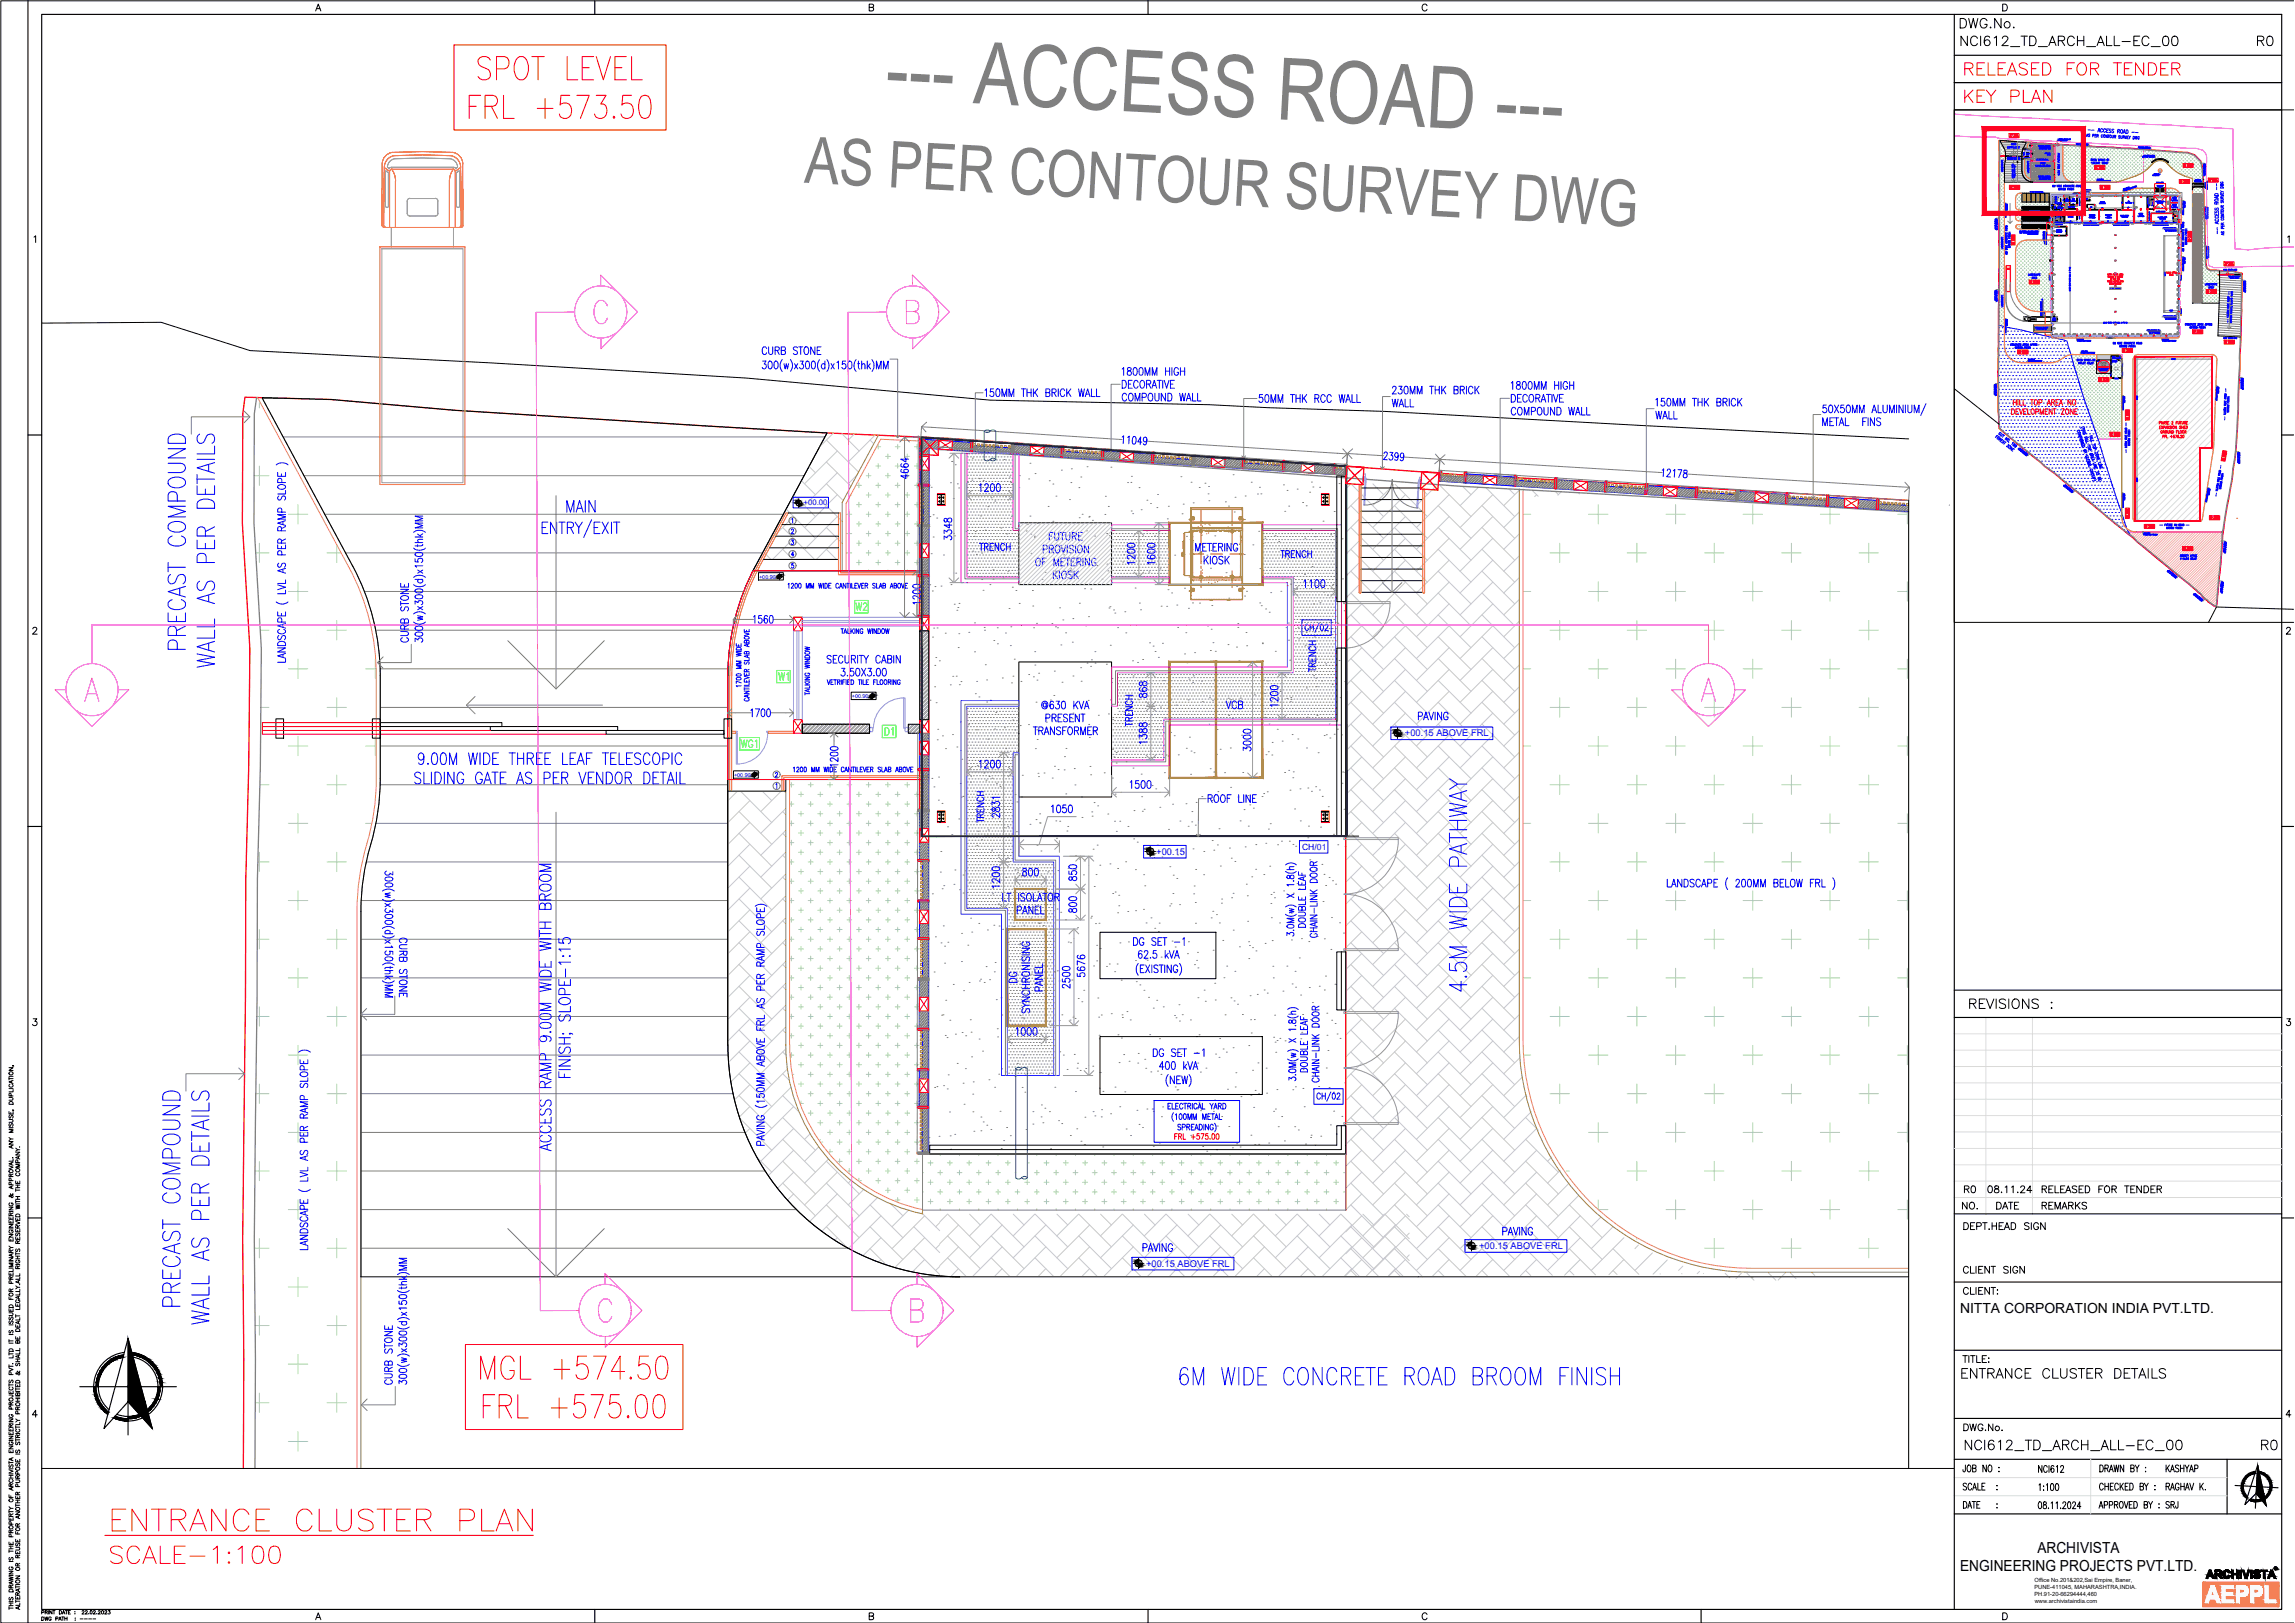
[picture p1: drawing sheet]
<svg xmlns="http://www.w3.org/2000/svg" width="594mm" height="420mm" viewBox="0 0 594 420" stroke-linecap="round" stroke-linejoin="round" font-family="sans-serif">
<defs><g id="words">
<text font-size="22.4" fill="#808080" x="229" y="25.5" transform="rotate(3 229 25.5)">--- ACCESS ROAD ---</text>
<text font-size="16.8" fill="#808080" x="208.1" y="47.3" transform="rotate(3 208.1 47.3)">AS PER CONTOUR SURVEY DWG</text>
<text font-size="11" fill="#fb0505" x="25.8" y="398.6">%%UENTRANCE CLUSTER PLAN</text>
<g font-size="8.4" fill="#00f">
<text x="380.6" y="257.9" transform="rotate(-90 380.6 257.9)">4.5M WIDE PATHWAY</text>
<text x="304.1" y="359.8">6M WIDE CONCRETE ROAD BROOM FINISH</text>
</g>
<text font-size="8.4" fill="#fb0505" x="27.5" y="406">SCALE-1:100</text>
<g font-size="6.6" fill="#fb0505">
<text x="507.3" y="20.8">RELEASED FOR TENDER</text>
<text x="507.3" y="27.9">KEY PLAN</text>
</g>
<g font-size="6.2">
<text x="506.2" y="13.4">NCI612_TD_ARCH_ALL-EC_00 R0</text>
<text x="507.6" y="376.8">NCI612_TD_ARCH_ALL-EC_00 R0</text>
</g>
<g font-size="5.7">
<text x="506.2" y="8.5">DWG.No.</text>
<text x="508.7" y="262.5">REVISIONS :</text>
<text x="506.6" y="358.1">ENTRANCE CLUSTER DETAILS</text>
</g>
<g font-size="5.3" fill="#0f0">
<text x="200.4" y="177.4">W1</text>
<text x="227.9" y="191.6">D1</text>
<text x="190.5" y="194.7">WG1</text>
</g>
<text font-size="5.3" fill="#00f" x="316.1" y="184.9">VCB</text>
<text font-size="4.9" fill="#0f0" x="220.5" y="159.1">W2</text>
<g font-size="4.9">
<text x="507.3" y="310.1">R0</text>
<text x="506.9" y="314.3">NO.</text>
<text x="515.8" y="314.3">DATE</text>
<text x="527.4" y="314.3">REMARKS</text>
<text x="506.9" y="371.5">DWG.No.</text>
<text x="506.9" y="391.6">DATE :</text>
<text x="559.5" y="391.6">SRJ</text>
</g>
<g font-size="3.9">
<text x="527.4" y="402">ARCHIVISTA</text>
<text x="507.4" y="406.7">ENGINEERING PROJECTS PVT.LTD.</text>
</g>
<text font-size="3.6" x="507.4" y="339.9">NITTA CORPORATION INDIA PVT.LTD.</text>
<g font-size="3.1" fill="#00f">
<text x="535.9" y="51.5">4</text>
<text x="556" y="54.3">22</text>
</g>
<text font-size="3.1" fill="#dcdcdc" x="530.6" y="57.9">UP</text>
<g font-size="2.6">
<text x="523.5" y="39.9">2</text>
<text x="522.8" y="42.3">2</text>
<text x="554.6" y="53.6">4</text>
<text x="531.3" y="57.5">2</text>
<text x="531.6" y="57.5">5</text>
</g>
<g font-size="2.6" fill="#808080">
<text x="535.2" y="51.5">UP</text>
<text x="554.6" y="52.6">11</text>
<text x="557.7" y="49.7">UP</text>
<text x="530.9" y="57.5">1</text>
<text x="531.3" y="58.6">20</text>
<text x="531.6" y="58.6">17</text>
<text x="532" y="57.5">8</text>
<text x="554.9" y="54.3">UP</text>
<text x="563.4" y="60">4</text>
<text x="563.4" y="59.3">8</text>
<text x="529.2" y="72.7">7</text>
<text x="563.4" y="72.7">7</text>
<text x="545" y="88.5">3</text>
</g>
<g font-size="2.6" fill="#f00">
<text x="538.7" y="51.5">UP</text>
<text x="529.2" y="58.2">3</text>
<text x="530.9" y="58.6">22</text>
<text x="532" y="58.6">15</text>
<text x="563.4" y="59.6">6</text>
<text x="563.4" y="60.3">1</text>
<text x="529.2" y="73.7">1</text>
<text x="529.2" y="73">5</text>
<text x="563" y="73.7">UP</text>
<text x="563.4" y="73.7">1</text>
<text x="563.4" y="73">5</text>
</g>
<g font-size="2.6" fill="#0f0">
<text x="554.6" y="54">1</text>
<text x="563.4" y="82.2">7</text>
<text x="544.3" y="88.5">UP</text>
<text x="545.7" y="88.5">8</text>
</g>
<g font-size="2.6" fill="#00f">
<text x="556" y="54">21</text>
<text x="557" y="50.8">6</text>
<text x="557" y="50.1">1</text>
<text x="529.9" y="54.3">1</text>
<text x="532.3" y="57.5">10</text>
<text x="563" y="60.7">UP</text>
<text x="563" y="81.1">UP</text>
</g>
<g font-size="2.6" fill="#7f9fff">
<text x="557" y="50.4">5</text>
<text x="563.4" y="81.5">2</text>
<text x="545.4" y="88.5">6</text>
</g>
<text font-size="2.6" fill="#c7c8ca" x="529.2" y="57.9">1</text>
<text font-size="2.6" fill="#aadca3" x="529.2" y="58.6">6</text>
<text font-size="2.6" fill="#f27172" x="544.7" y="88.5">1</text>
<text font-size="2.6" fill="#95834a" x="547.5" y="93.5">1</text>
<g font-size="2.4" fill="#00f">
<text x="363.7" y="190.6">+00.15 ABOVE FRL</text>
<text x="299.3" y="221.3">+00.15</text>
<text x="382.9" y="323.3">+00.15 ABOVE FRL</text>
<text x="296.7" y="327.9">+00.15 ABOVE FRL</text>
</g>
<text font-size="2.2" fill="#00f" x="337.1" y="220">CH/01</text>
<text font-size="2" fill="#00f" x="208" y="130.7">+00.00</text>
<g font-size="1.5">
<text x="526.6" y="411.4">PUNE-411045, MAHARASHTRA,INDIA.</text>
<text x="526.6" y="413.1">PH.91-20-66294444,460</text>
<text x="526.7" y="409.6">Office No.201&amp;202,Sai Empire, Baner,</text>
<text x="526.7" y="414.9">www.archivistaindia.com</text>
</g>
<g font-size="1.4" fill="#00f">
<text x="196.5" y="149.8">+00.90</text>
<text x="220.5" y="180.7">+00.90</text>
<text x="190" y="201">+00.90</text>
</g>
<g font-size=".5">
<text x="543.7" y="94.1">WATER</text>
<text x="543.9" y="94.7">TANK</text>
<text x="547.2" y="95.9">ROOM</text>
<text x="547.2" y="95.3">PUMP</text>
</g>
</g></defs>
<!-- layer: . -->
<g fill="none" stroke="#808080" stroke-width=".26">
<path d="M517.7 36.4h.3M517.9 36.9h6.7M518.2 37.3h6.1M518.5 37.8h5.5M518.7 38.3h5.1M518.9 38.8h4.7M519 39.2h4.4M519.1 39.7h4.3M526.6 38.7h.1M526.6 37.6h.1M526.6 38.6h.1M526.6 38.5h.1"/>
<path d="M526.6 39.4h.1M526.7 39.2h.1M526.7 39.4h.1M526.7 38h.1M526.8 37.1h.1M526.8 37.6h.1M526.8 38.6h.1M526.8 39.8h.1M526.8 38.3h.1M526.8 39.3h.1M526.8 38.1h.1M526.8 38.5h.1"/>
<path d="M526.8 38.9h.1M526.8 39.4h.1M526.8 39.9h.1M526.8 37.3h.1M526.8 39.2h.1M526.8 37.4h.1M526.8 37.8h.1M526.8 38.7h.1M526.9 39.8h.1M526.9 38.7h.1M526.9 39.6h.1M526.9 37.3h.1"/>
<path d="M526.9 38.6h.1M526.9 37.5h.1M526.9 38.9h.1M527 39.2h.1M527 39.9h.1M527 38h.1M527 37.4h.1M527 37.8h.1M527 37.9h.1M527 39.8h.1M527.1 38.3h.1M527.1 38.7h.1"/>
<path d="M527.1 37.2h.1M527.1 38.1h.1M527.1 38.9h.1M527.1 39.8h.1M527.1 39.2h.1M527.1 39.7h.1M527.1 37.3h.1M527.1 39.5h.1M527.2 37.9h.1M527.2 39.8h.1M527.2 38.6h.1M527.3 38.5h.1"/>
<path d="M527.3 37.7h.1M527.3 38.7h.1M527.3 37.4h.1M527.3 37.9h.1M527.3 37.5h.1M527.3 38.3h.1M527.3 39.2h.1M527.4 37.6h.1M527.4 38.1h.1M527.4 38.5h.1M527.4 39.8h.1M527.4 39.2h.1"/>
<path d="M527.4 38.9h.1M527.4 39.4h.1M527.5 39.9h.1M527.5 37.3h.1M527.5 39.1h.1M527.5 38.3h.1M527.5 39.3h.1M527.6 37.3h.1M527.6 38.5h.1M527.6 37.4h.1M527.6 37.6h.1M527.6 39.1h.1"/>
<path d="M527.6 39.8h.1M527.6 39.4h.1M527.7 37.4h.1M527.7 37.8h.1M527.7 39.7h.1M527.7 37.5h.1M527.7 38.9h.1M527.7 39.9h.1M527.7 38.3h.1M527.7 38.7h.1M527.8 39.2h.1M527.8 39.6h.1"/>
<path d="M527.8 37.3h.1M527.8 39.1h.1M527.8 38h.1M527.8 37.8h.1M527.8 39.7h.1M527.8 38.7h.1M527.9 38.1h.1M527.9 39.5h.1M527.9 37.9h.1M527.9 39.6h.1M527.9 38.4h.1M527.9 38.6h.1"/>
<path d="M528 37.6h.1M528 37.8h.1M528 38.1h.1M528 38.5h.1M528 38.9h.1M528 38.4h.1M528 39.7h.1M528 37.7h.1M528.1 39.4h.1M528.1 39.9h.1M528.1 38.7h.1M528.1 37.3h.1"/>
<path d="M528.1 38.9h.1M528.1 39h.1M528.2 39.2h.1M528.2 38.4h.1M528.2 39h.1M528.2 38.3h.1M528.2 39.3h.1M528.3 37.4h.1M528.3 39.2h.1M528.3 37.3h.1M528.3 37.8h.1M528.3 39.6h.1"/>
<path d="M528.3 39.8h.1M528.3 38.4h.1M528.4 38.3h.1M528.4 38.7h.1M528.4 39.2h.1M528.4 39.6h.1M528.4 39h.1M528.4 37.5h.1M528.4 38.9h.1M528.4 37.8h.1M528.4 39.9h.1M528.5 38h.1"/>
<path d="M528.5 37.6h.1M528.5 38.4h.1M528.5 37.7h.1M528.5 38.5h.1M528.5 39.4h.1M528.6 39.4h.1M528.6 37.6h.1M528.6 37.7h.1M528.6 38.1h.1M528.6 39.5h.1M528.7 38h.1M528.7 38.5h.1"/>
<path d="M528.7 38.9h.1M528.7 38.4h.1M528.7 39.6h.1M528.7 39.4h.1M528.7 39.8h.1M528.7 38.6h.1M528.7 37.7h.1M528.7 37.9h.1M528.7 38.7h.1M528.8 38.7h.1M528.8 38.8h.1M528.8 39.6h.1"/>
<path d="M528.8 38.3h.1M528.9 38.9h.1M528.9 39.2h.1M528.9 37.3h.1M528.9 37.8h.1M529 38.3h.1M529 38.7h.1M529 39.2h.1M529 37.7h.1M529 39.5h.1M529 39.6h.1M529 38.1h.1"/>
<path d="M529 38.9h.1M529 39.8h.1M529 37.4h.1M529 39.9h.1M529.1 37.7h.1M529.1 39.5h.1M529.1 39.8h.1M529.1 37.5h.1M529.1 38.9h.1M529.2 38.3h.1M529.2 39.8h.1M529.2 37.4h.1"/>
<path d="M529.3 37.5h.1M529.3 38h.1M529.3 37.6h.1M529.3 38.3h.1M529.3 39.2h.1M529.3 38.5h.1M529.3 38.9h.1M529.3 39.4h.1M529.3 39.5h.1M529.3 39.8h.1M529.3 38.1h.1M529.4 38.9h.1"/>
<path d="M529.4 38.6h.1M529.5 38.2h.1M529.5 37.7h.1M529.5 38.5h.1M529.5 38.9h.1M529.5 38.7h.1M529.5 38.6h.1M529.5 39.4h.1M529.5 37.3h.1M529.5 37.8h.1M529.6 38.2h.1M529.6 38.7h.1"/>
<path d="M529.6 37.6h.1M529.6 39.5h.1M529.6 39.2h.1M529.6 39.6h.1M529.7 38.8h.1M529.7 38.3h.1M529.7 37.9h.1M529.7 37.6h.1M529.7 39.4h.1M529.7 39.2h.1M529.7 39.6h.1M529.8 37.4h.1"/>
<path d="M529.8 37.9h.1M529.8 39.7h.1M529.8 38.2h.1M529.8 39.8h.1M529.8 37.5h.1M529.9 38h.1M529.9 38.5h.1M529.9 38.9h.1M529.9 37.5h.1M529.9 39.8h.1M529.9 39.4h.1M529.9 38.2h.1"/>
<path d="M529.9 38.1h.1M530 38h.1M530 39h.1M530 38.8h.1M530.1 38.1h.1M530.1 39.5h.1M530.1 38.8h.1M530.1 40h.1M530.1 38.6h.1M530.2 37.8h.1M530.2 38.2h.1M530.2 37.5h.1"/>
<path d="M530.2 38.3h.1M530.2 39.2h.1M530.2 38.7h.1M530.2 39.4h.1M530.2 37.7h.1M530.2 38.4h.1M530.3 39.6h.1M530.3 38.7h.1M530.4 37.5h.1M530.4 39.3h.1M530.4 39.2h.1M530.4 37.7h.1"/>
<path d="M530.4 38.1h.1M530.4 39.9h.1M530.4 38.3h.1M530.4 38.6h.1M530.4 39.4h.1M530.5 37.5h.1M530.5 39.5h.1M530.5 38h.1M530.5 38.4h.1M530.5 38.9h.1M530.5 37.4h.1M530.5 39.8h.1"/>
<path d="M530.6 39.4h.1M530.6 39.8h.1M530.6 38.1h.1M530.6 39.9h.1M530.6 37.5h.1M530.6 38.9h.1M530.6 38.7h.1M530.6 37.9h.1M530.6 38.8h.1M530.7 38h.1M530.7 38.8h.1M530.7 39.7h.1"/>
<path d="M530.7 38.1h.1M530.8 37.8h.1M530.8 39.9h.1M530.8 38.2h.1M530.8 38.7h.1M530.8 39.2h.1M530.8 38.1h.1M530.8 39.5h.1M530.9 39.6h.1M530.9 37.4h.1M530.9 39.3h.1M530.9 38.6h.1"/>
<path d="M530.9 38.1h.1M530.9 39h.1M530.9 39.9h.1M531 37.4h.1M531 38.7h.1M531 39.2h.1M531 37.7h.1M531.1 38h.1M531.1 39.8h.1M531.1 39.2h.1M531.1 37.5h.1M531.2 38.4h.1"/>
<path d="M531.2 38.9h.1M531.2 39.4h.1M531.2 37.4h.1M531.2 38.3h.1M531.2 37.5h.1M531.2 39.8h.1M531.2 38h.1M531.2 39.2h.1M531.3 38.6h.1M531.3 39.8h.1M531.4 38h.1M531.4 37.5h.1"/>
<path d="M531.4 38.9h.1M531.4 39.8h.1M531.4 37.7h.1M531.4 38.6h.1M531.4 37.8h.1M531.4 39.5h.1M531.5 38.2h.1M531.5 38.7h.1M531.5 38h.1M531.5 39.1h.1M531.5 39.6h.1M531.5 39.2h.1"/>
<path d="M531.5 38.1h.1M531.5 39.5h.1M531.6 37.9h.1M531.6 38.6h.1M531.6 39.2h.1M531.6 38.8h.1M531.6 39.7h.1M531.7 39.7h.1M531.7 37.9h.1M531.7 37.7h.1M518.9 42.5h4.5M518.9 43h4.5"/>
<path d="M518.9 43.5h4.5M518.9 43.9h4.5M518.9 44.5h4.5M518.9 44.9h4.6M518.9 45.4h4.7M518.9 45.8h4.9M518.9 46.3h5.3M518.9 46.8h5.9M519 42.1h4.4M519.1 41.6h4.3M519.1 40.2h4.3M519.1 40.6h4.3"/>
<path d="M519.1 41.1h4.3M525.8 45.4h.1M525.8 45.5h.1M525.9 41.1h.1M525.9 42.5h.1M525.9 41.7h.1M525.9 43h.1M525.9 43.4h.1M525.9 45.8h.1M525.9 41h.1M525.9 41.5h.1M525.9 43.6h.1"/>
<path d="M525.9 44.8h.1M525.9 45.4h.1M525.9 46.7h.1M525.9 41.6h.1M525.9 41.3h.1M526 42h.1M526 42.4h.1M526 42.8h.1M526 43.9h.1M526 41.4h.1M526 42.2h.1M526 43.1h.1"/>
<path d="M526 43.3h.1M526 43.8h.1M526 46h.1M526 46.3h.1M526 44.8h.1M526 45.7h.1M526 46.6h.1M526.1 44.2h.1M526.1 44.7h.1M526.1 45.1h.1M526.1 41.7h.1M526.1 43.1h.1"/>
<path d="M526.1 44h.1M526.1 45.4h.1M526.1 44.8h.1M526.1 45.6h.1M526.1 46.1h.1M526.1 46.5h.1M526.1 43.6h.1M526.1 46.4h.1M526.2 46.9h.1M526.2 42.3h.1M526.2 44.2h.1M526.2 45.4h.1"/>
<path d="M526.2 46h.1M526.2 42.2h.1M526.2 44.5h.1M526.2 41.1h.1M526.2 41.5h.1M526.2 42.4h.1M526.2 40.8h.1M526.2 41.3h.1M526.2 41.7h.1M526.2 42.9h.1M526.2 44.8h.1M526.2 43.6h.1"/>
<path d="M526.2 42.5h.1M526.2 43.3h.1M526.2 45h.1M526.3 42.2h.1M526.3 42.6h.1M526.3 46.6h.1M526.3 44.6h.1M526.3 46h.1M526.3 46.9h.1M526.3 44.2h.1M526.3 45.9h.1M526.3 46.8h.1"/>
<path d="M526.3 43.1h.1M526.3 43.6h.1M526.3 44h.1M526.3 41.1h.1M526.3 42.3h.1M526.3 42.8h.1M526.4 44.5h.1M526.4 44.9h.1M526.4 45.4h.1M526.4 42.9h.1M526.4 44.7h.1M526.4 46h.1"/>
<path d="M526.4 46.6h.1M526.4 45.1h.1M526.4 45.8h.1M526.4 46.3h.1M526.4 46.7h.1M526.4 41.7h.1M526.4 41.9h.1M526.4 40.9h.1M526.5 43.5h.1M526.5 45.3h.1M526.5 42.8h.1M526.5 44.2h.1"/>
<path d="M526.5 45.2h.1M526.5 46.6h.1M526.5 41.8h.1M526.5 42.6h.1M526.5 41h.1M526.5 43.6h.1M526.5 44.4h.1M526.5 41.1h.1M526.5 41.7h.1M526.5 42.9h.1M526.5 43.3h.1M526.5 45.7h.1"/>
<path d="M526.5 46.1h.1M526.5 47h.1M526.6 41h.1M526.6 41.5h.1M526.6 42h.1M526.6 43.5h.1M526.6 44.7h.1M526.6 45.3h.1M526.6 46.6h.1M526.6 40.1h.1M526.6 42.4h.1M526.6 42.8h.1"/>
<path d="M526.6 43.3h.1M526.6 40.4h.1M526.6 41.1h.1M526.6 42.5h.1M526.6 43.4h.1M526.6 44.8h.1M526.7 43.8h.1M526.7 44.2h.1M526.7 44.7h.1M526.7 42.3h.1M526.7 44.1h.1M526.7 45.9h.1"/>
<path d="M526.7 45.8h.1M526.7 40.3h.1M526.7 42h.1M526.7 45.1h.1M526.7 45.6h.1M526.7 41.6h.1M526.7 43.9h.1M526.7 41.1h.1M526.7 42.8h.1M526.7 43.7h.1M526.7 44.6h.1M526.8 46h.1"/>
<path d="M526.8 46.5h.1M526.8 46.9h.1M526.8 40.4h.1M526.8 41.7h.1M526.8 43.5h.1M526.8 46.3h.1M526.8 42.9h.1M526.8 44.6h.1M526.8 45.5h.1M526.8 42.2h.1M526.8 44.1h.1M526.8 45.3h.1"/>
<path d="M526.8 45.9h.1M526.8 40.7h.1M526.8 43.1h.1M526.8 46.4h.1M526.8 41h.1M526.8 44h.1M526.8 45.4h.1M526.9 40.3h.1M526.9 40.8h.1M526.9 41.2h.1M526.9 42.8h.1M526.9 44.7h.1"/>
<path d="M526.9 40.5h.1M526.9 41.7h.1M526.9 42.2h.1M526.9 42.6h.1M526.9 46.5h.1M526.9 44.5h.1M526.9 46.9h.1M526.9 41.3h.1M526.9 43.1h.1M527 43.1h.1M527 43.5h.1M527 44h.1"/>
<path d="M527 40.4h.1M527 41h.1M527 42.2h.1M527 44.1h.1M527 41.3h.1M527 43.9h.1M527 44.8h.1M527 45.7h.1M527 44.5h.1M527 44.9h.1M527 45.3h.1M527 42.8h.1"/>
<path d="M527 44.7h.1M527 45.9h.1M527 43.6h.1M527 44.6h.1M527 46h.1M527 46.6h.1M527 45.8h.1M527 46.3h.1M527 46.7h.1M527 46.5h.1M527 46.9h.1M527.1 41.6h.1"/>
<path d="M527.1 43.4h.1M527.1 45.3h.1M527.1 42.8h.1M527.1 45.1h.1M527.1 40.1h.1M527.1 40.5h.1M527.1 40.7h.1M527.2 40.6h.1M527.2 41h.1M527.2 41.5h.1M527.2 41.6h.1M527.2 42.8h.1"/>
<path d="M527.2 41.9h.1M527.2 44.2h.1M527.2 42.4h.1M527.2 43.3h.1M527.2 42h.1M527.2 43.4h.1M527.2 44.7h.1M527.2 45.3h.1M527.2 46.5h.1M527.2 45.2h.1M527.2 46.6h.1M527.2 45h.1"/>
<path d="M527.2 45.9h.1M527.3 43.3h.1M527.3 43.8h.1M527.3 44.2h.1M527.3 40.3h.1M527.3 41h.1M527.3 46.8h.1M527.3 44.7h.1M527.3 45.1h.1M527.3 45.6h.1M527.3 42.2h.1M527.3 44h.1"/>
<path d="M527.3 45.8h.1M527.3 40.1h.1M527.3 45.7h.1M527.3 46h.1M527.3 46.5h.1M527.3 41.1h.1M527.3 42.5h.1M527.3 40h.1M527.4 46.9h.1M527.4 40.3h.1M527.4 41.6h.1M527.4 43.4h.1"/>
<path d="M527.4 44.8h.1M527.4 45.8h.1M527.4 40.9h.1M527.4 41.8h.1M527.4 42.6h.1M527.4 42.2h.1M527.4 44h.1M527.4 45.3h.1M527.4 42.7h.1M527.4 43.5h.1M527.4 44.4h.1M527.5 40.3h.1"/>
<path d="M527.5 40.8h.1M527.5 40.9h.1M527.5 43.9h.1M527.5 46.3h.1M527.5 44.5h.1M527.5 45.3h.1M527.5 46.1h.1M527.5 47h.1M527.5 41.2h.1M527.5 41.7h.1M527.5 42.8h.1M527.5 44.6h.1"/>
<path d="M527.5 40.7h.1M527.5 46.2h.1M527.6 42.2h.1M527.6 42.6h.1M527.6 43.1h.1M527.6 46.4h.1M527.6 44h.1M527.6 45.4h.1M527.6 43.5h.1M527.6 44.4h.1M527.6 40.3h.1M527.6 40.9h.1"/>
<path d="M527.6 41.1h.1M527.6 44.9h.1M527.6 45.3h.1M527.6 45.8h.1M527.6 42.8h.1M527.6 44.6h.1M527.6 44.5h.1M527.6 42h.1M527.6 42.9h.1M527.6 43.7h.1M527.7 46.2h.1M527.7 46.7h.1"/>
<path d="M527.7 46.4h.1M527.7 41.3h.1M527.7 46.9h.1M527.7 42h.1M527.7 43.8h.1M527.7 44.6h.1M527.7 45.5h.1M527.7 41.5h.1M527.7 43.3h.1M527.7 45.2h.1M527.7 42.2h.1M527.7 43.6h.1"/>
<path d="M527.8 40.1h.1M527.8 47h.1M527.8 40.4h.1M527.8 44.6h.1M527.8 46h.1M527.8 46.9h.1M527.8 40.6h.1M527.8 41h.1M527.8 41.4h.1M527.8 40.9h.1M527.8 41.5h.1M527.8 42.7h.1"/>
<path d="M527.8 42.8h.1M527.9 41.9h.1M527.9 42.4h.1M527.9 42.8h.1M527.9 43.3h.1M527.9 44.6h.1M527.9 45.2h.1M527.9 46.4h.1M527.9 45.1h.1M527.9 41.4h.1M527.9 43.7h.1M527.9 44.2h.1"/>
<path d="M527.9 40.3h.1M527.9 47h.1M527.9 40.5h.1M527.9 42.2h.1M527.9 43.1h.1M527.9 44h.1M527.9 44.7h.1M527.9 42.1h.1M527.9 43.9h.1M527.9 45.8h.1M527.9 46.6h.1M527.9 44.8h.1"/>
<path d="M527.9 45.7h.1M528 45.6h.1M528 46h.1M528 46.5h.1M528 41h.1M528 44.9h.1M528 46.6h.1M528 46.9h.1M528 40.3h.1M528 41.5h.1M528 43.3h.1M528 45.7h.1"/>
<path d="M528.1 40.3h.1M528.1 42.1h.1M528.1 43.9h.1M528.1 45.2h.1M528.1 45.8h.1M528.1 47h.1M528.1 40.1h.1M528.1 41h.1M528.1 42.5h.1M528.1 40.7h.1M528.1 40.8h.1M528.1 41.2h.1"/>
<path d="M528.1 41.7h.1M528.1 40.9h.1M528.1 43.4h.1M528.1 44.8h.1M528.1 42.4h.1M528.2 42.2h.1M528.2 42.6h.1M528.2 43.1h.1M528.2 42.7h.1M528.2 44.5h.1M528.2 41.6h.1M528.2 45.8h.1"/>
<path d="M528.2 42.5h.1M528.2 43.3h.1M528.2 44.2h.1M528.2 45h.1M528.2 43.5h.1M528.2 44h.1M528.2 46.4h.1M528.2 43.9h.1M528.2 45.9h.1M528.2 46.8h.1M528.2 44.4h.1M528.2 44.9h.1"/>
<path d="M528.2 45.3h.1M528.2 40.2h.1M528.2 40.9h.1M528.2 42.1h.1M528.2 40.7h.1M528.2 46.3h.1M528.2 46h.1M528.3 45.8h.1M528.3 46.2h.1M528.3 46.7h.1M528.3 42.7h.1M528.3 43.9h.1"/>
<path d="M528.3 44.5h.1M528.3 45.7h.1M528.3 41.6h.1M528.3 43.1h.1M528.3 44h.1M528.3 46.4h.1M528.3 45.4h.1M528.3 40h.1M528.3 40.9h.1M528.3 41.8h.1M528.4 41.4h.1M528.4 43.3h.1"/>
<path d="M528.4 45.1h.1M528.4 42.2h.1M528.4 41.8h.1M528.4 42.7h.1M528.4 43.5h.1M528.4 40.1h.1M528.4 40.6h.1M528.4 46.9h.1M528.4 44.5h.1M528.4 43.6h.1M528.4 44.4h.1M528.4 45.3h.1"/>
<path d="M528.4 41h.1M528.4 41.9h.1M528.4 40.8h.1M528.4 42.6h.1M528.4 41.3h.1M528.4 46.1h.1M528.4 47h.1M528.5 42.4h.1M528.5 42.8h.1M528.5 43.3h.1M528.5 44.5h.1M528.5 45.1h.1"/>
<path d="M528.5 46.3h.1M528.5 44.6h.1M528.5 46h.1M528.5 43.7h.1M528.5 44.2h.1M528.5 40.2h.1M528.5 46.9h.1M528.5 40.4h.1M528.6 45.1h.1M528.6 45.6h.1M528.6 46h.1M528.6 42h.1"/>
<path d="M528.6 43.9h.1M528.6 40.3h.1M528.6 41.1h.1M528.6 46.4h.1M528.6 46.9h.1M528.6 45.7h.1M528.6 40.4h.1M528.6 41.9h.1M528.6 42.9h.1M528.6 43.8h.1M528.6 44.6h.1M528.7 40.2h.1"/>
<path d="M528.7 41.4h.1M528.7 43.2h.1M528.7 42.8h.1M528.7 44.2h.1M528.7 45.2h.1M528.7 42.9h.1M528.7 44.7h.1M528.7 45.5h.1M528.7 46.4h.1M528.7 40.3h.1M528.7 42h.1M528.7 43.9h.1"/>
<path d="M528.7 45.1h.1M528.7 45.7h.1M528.7 46.9h.1M528.7 41h.1M528.7 46.6h.1M528.7 40.8h.1M528.7 41.2h.1M528.7 43.3h.1M528.8 41.7h.1M528.8 42.1h.1M528.8 42.6h.1M528.8 44.5h.1"/>
<path d="M528.8 40.1h.1M528.8 45.7h.1M528.8 40.5h.1M528.8 43.1h.1M528.8 43.5h.1M528.8 43.9h.1M528.8 46.3h.1M528.8 41h.1M528.8 42.5h.1M528.8 43.4h.1M528.8 41.4h.1M528.8 42.2h.1"/>
<path d="M528.9 44.4h.1M528.9 44.9h.1M528.9 45.3h.1M528.9 40.1h.1M528.9 40.8h.1M528.9 42h.1M528.9 45.8h.1M528.9 42.3h.1M528.9 44h.1M528.9 45.7h.1M528.9 46.2h.1M528.9 46.7h.1"/>
<path d="M528.9 42.6h.1M528.9 43.8h.1M528.9 45.6h.1M528.9 41.6h.1M528.9 43.9h.1M528.9 46.6h.1M529 46.3h.1M529 40.1h.1M529 41.4h.1M529 43.2h.1M529 45h.1M529 40.7h.1"/>
<path d="M529 41.6h.1M529 43.1h.1M529 40.6h.1M529 41h.1M529 46.9h.1M529 44h.1M529 45.4h.1M529 46.4h.1M529.1 41.9h.1M529.1 42.4h.1M529.1 42.8h.1M529.1 40.7h.1"/>
<path d="M529.1 41.4h.1M529.1 42.5h.1M529.1 42.2h.1M529.1 41.6h.1M529.1 43.3h.1M529.1 43.7h.1M529.1 44.2h.1M529.1 43.2h.1M529.1 44.4h.1M529.1 45h.1M529.1 46.2h.1M529.1 44.5h.1"/>
<path d="M529.1 45.1h.1M529.1 45.9h.1M529.2 44.6h.1M529.2 45.1h.1M529.2 45.6h.1M529.2 40.1h.1M529.2 46.8h.1M529.2 41.3h.1M529.2 46.9h.1M529.2 46h.1M529.2 46.4h.1M529.2 42h.1"/>
<path d="M529.2 43.8h.1M529.2 42.2h.1M529.2 43.6h.1M529.3 45.6h.1M529.3 40.4h.1M529.3 40h.1M529.3 40.1h.1M529.3 41.3h.1M529.3 43.1h.1M529.3 42.8h.1M529.3 45.1h.1M529.3 40.9h.1"/>
<path d="M529.3 41.8h.1M529.3 42.7h.1M529.3 40.3h.1M529.3 40.8h.1M529.3 41.9h.1M529.3 43.8h.1M529.3 45h.1M529.3 46.8h.1M529.3 41h.1M529.3 43.6h.1M529.3 44.4h.1M529.4 41.2h.1"/>
<path d="M529.4 41.7h.1M529.4 42.1h.1M529.4 40.7h.1M529.4 40.4h.1M529.4 41.9h.1M529.4 42.8h.1M529.4 44.2h.1M529.4 44.5h.1M529.4 45.3h.1M529.4 46.2h.1M529.4 42.6h.1M529.4 43h.1"/>
<path d="M529.4 42.5h.1M529.4 44.4h.1M529.4 45.2h.1M529.4 46.6h.1M529.5 43.5h.1M529.5 43.9h.1M529.5 44.4h.1M529.5 46.2h.1M529.5 41h.1M529.5 43.3h.1M529.5 44.8h.1M529.5 45.3h.1"/>
<path d="M529.5 45.8h.1M529.5 40h.1M529.5 40.7h.1M529.5 41.9h.1M529.5 45.7h.1M529.5 40.3h.1M529.5 41.1h.1M529.5 46.7h.1M529.5 42.5h.1M529.5 43.7h.1M529.5 44.3h.1M529.5 45.6h.1"/>
<path d="M529.5 40.1h.1M529.5 42h.1M529.5 42.9h.1M529.6 46.2h.1M529.6 43.4h.1M529.6 44.8h.1M529.6 45.8h.1M529.6 42.1h.1M529.6 43.8h.1M529.6 44.7h.1M529.6 45.5h.1M529.6 40h.1"/>
<path d="M529.6 41.3h.1M529.6 43.1h.1M529.6 45h.1M529.6 41.6h.1M529.6 45.6h.1M529.6 46.4h.1M529.7 40.5h.1M529.7 41h.1M529.7 41.4h.1M529.7 46.8h.1M529.7 43.9h.1M529.7 41.9h.1"/>
<path d="M529.7 42.3h.1M529.7 42.8h.1M529.7 40.6h.1M529.7 41.3h.1M529.7 42.5h.1M529.7 40.7h.1M529.7 46.3h.1M529.8 43.3h.1M529.8 43.7h.1M529.8 44.2h.1M529.8 43.1h.1M529.8 44.3h.1"/>
<path d="M529.8 44.9h.1M529.8 46.1h.1M529.8 41.6h.1M529.8 44h.1M529.8 45.4h.1M529.8 40.5h.1M529.8 41.4h.1M529.8 44.6h.1M529.8 45.1h.1M529.8 45.5h.1M529.8 40h.1M529.8 46.7h.1"/>
<path d="M529.8 46.4h.1M529.8 42.2h.1M529.8 46h.1M529.8 41.9h.1M529.8 44.5h.1M529.8 45.8h.1M529.8 46.6h.1M529.9 46.9h.1M529.9 45.5h.1M529.9 44.9h.1M529.9 46.7h.1M529.9 40.3h.1"/>
<path d="M529.9 40h.1M529.9 41.2h.1M529.9 43.1h.1M529.9 41.3h.1M529.9 42.2h.1M529.9 43.6h.1M530 40.8h.1M530 41.2h.1M530 41.7h.1M530 41.8h.1M530 43.7h.1M530 44.9h.1"/>
<path d="M530 45.5h.1M530 46.7h.1M530 44.6h.1M530 46h.1M530 46.9h.1M530 40.7h.1M530 42.1h.1M530 42.6h.1M530 43.1h.1M530 40.6h.1M530 40.4h.1M530 42.8h.1"/>
<path d="M530 41.6h.1M530 42.5h.1M530.1 43.5h.1M530.1 43.9h.1M530.1 42.5h.1M530.1 44.3h.1M530.1 45.1h.1M530.1 43.3h.1M530.1 44.2h.1M530.1 44.4h.1M530.1 44.9h.1M530.1 45.3h.1"/>
<path d="M530.1 46.1h.1M530.1 40.4h.1M530.1 41.9h.1M530.1 46h.1M530.1 46.8h.1M530.1 45.8h.1M530.1 46.2h.1M530.1 46.7h.1M530.1 40.6h.1M530.1 41.8h.1M530.1 42.8h.1M530.1 45.2h.1"/>
<path d="M530.1 46.6h.1M530.2 42.4h.1M530.2 43.6h.1M530.2 44.2h.1M530.2 45.5h.1M530.2 41h.1M530.2 46.1h.1M530.2 43.3h.1M530.2 45.7h.1M530.2 40.1h.1M530.2 41.8h.1M530.3 40h.1"/>
<path d="M530.3 40.5h.1M530.3 41.2h.1M530.3 43h.1M530.3 44.9h.1M530.3 41h.1M530.3 41.9h.1M530.3 42.7h.1M530.3 43.6h.1M530.3 41.4h.1M530.3 46.7h.1M530.3 42.5h.1M530.3 43.4h.1"/>
<path d="M530.3 44.8h.1M530.3 44.5h.1M530.3 45.3h.1M530.4 42.3h.1M530.4 42.8h.1M530.4 43.2h.1M530.4 40.6h.1M530.4 42.4h.1M530.4 45.8h.1M530.4 45.3h.1M530.4 46.2h.1M530.4 43.7h.1"/>
<path d="M530.4 44.2h.1M530.4 44.6h.1M530.4 41.2h.1M530.4 43h.1M530.4 44.8h.1M530.4 46.1h.1M530.4 41.6h.1M530.4 43.9h.1M530.4 45.1h.1M530.4 45.5h.1M530.4 46h.1M530.4 46.7h.1"/>
<path d="M530.4 40.7h.1M530.4 46.3h.1M530.5 46.4h.1M530.5 46.9h.1M530.5 41.8h.1M530.5 43.6h.1M530.5 41.6h.1M530.5 43.1h.1M530.5 40.3h.1M530.5 41.1h.1M530.5 42h.1M530.5 45.4h.1"/>
<path d="M530.5 44h.1M530.5 41.2h.1M530.5 42.9h.1M530.5 43.8h.1M530.5 44.7h.1M530.6 40.3h.1M530.6 43h.1M530.6 42.2h.1M530.6 44.7h.1M530.6 45.6h.1M530.6 46.4h.1M530.6 40.7h.1"/>
<path d="M530.6 41.2h.1M530.6 41.7h.1M530.6 43.6h.1M530.6 44.8h.1M530.6 45.4h.1M530.6 46.7h.1M530.6 44.5h.1M530.6 46.9h.1M530.6 42.1h.1M530.6 42.5h.1M530.6 40.5h.1M530.6 41.3h.1"/>
<path d="M530.7 43h.1M530.7 43.5h.1M530.7 43.9h.1M530.7 42.4h.1M530.7 44.2h.1M530.7 43.6h.1M530.7 44.6h.1M530.7 40.5h.1M530.7 44.4h.1M530.7 44.8h.1M530.7 45.3h.1M530.7 46h.1"/>
<path d="M530.7 40.4h.1M530.7 46.9h.1M530.7 40.6h.1M530.7 41.4h.1M530.7 42.2h.1M530.7 43.1h.1M530.8 45.7h.1M530.8 46.2h.1M530.8 46.7h.1M530.8 40.5h.1M530.8 41.7h.1M530.8 42.8h.1"/>
<path d="M530.8 45.1h.1M530.8 44h.1M530.8 44.9h.1M530.8 45.8h.1M530.8 42.3h.1M530.8 43.6h.1M530.8 44.2h.1M530.8 45.4h.1M530.8 40.4h.1M530.8 41.9h.1M530.9 40h.1M530.9 40.5h.1"/>
<path d="M530.9 46h.1M530.9 42.8h.1M530.9 44.2h.1M530.9 41h.1M530.9 41.4h.1M530.9 41.1h.1M530.9 42.9h.1M530.9 44.8h.1M530.9 45.2h.1M530.9 41.9h.1M530.9 42.3h.1M530.9 46.6h.1"/>
<path d="M530.9 43.3h.1M530.9 40.7h.1M530.9 41.6h.1M531 43.3h.1M531 43.7h.1M531 44.2h.1M531 40.5h.1M531 42.3h.1M531 40.1h.1M531 45.7h.1M531 41.7h.1M531 42.5h.1"/>
<path d="M531 44.6h.1M531 45.1h.1M531 45.5h.1M531 41.1h.1M531 42.9h.1M531 44.7h.1M531 41h.1M531 43.4h.1M531.1 46h.1M531.1 46.4h.1M531.1 46.9h.1M531.1 46.6h.1"/>
<path d="M531.1 44.8h.1M531.1 45.8h.1M531.1 41.7h.1M531.1 43.5h.1M531.1 41.6h.1M531.2 45.3h.1M531.2 43.9h.1M531.2 46.3h.1M531.2 40.1h.1M531.2 40.3h.1M531.2 40.7h.1M531.2 41.1h.1"/>
<path d="M531.2 42.9h.1M531.2 41.6h.1M531.2 43.1h.1M531.2 40.9h.1M531.2 41.8h.1M531.2 42.7h.1M531.2 41.2h.1M531.2 41.7h.1M531.2 42.1h.1M531.2 43.5h.1M531.2 44.7h.1M531.2 46.6h.1"/>
<path d="M531.2 44h.1M531.2 45.4h.1M531.2 41h.1M531.2 42.8h.1M531.2 43.6h.1M531.2 44.5h.1M531.3 42.5h.1M531.3 43h.1M531.3 43.5h.1M531.3 45.3h.1M531.3 42.2h.1M531.3 46.4h.1"/>
<path d="M531.3 46.2h.1M531.3 43.9h.1M531.3 44.4h.1M531.3 40.4h.1M531.3 42.3h.1M531.3 44.1h.1M531.3 44.5h.1M531.4 44.8h.1M531.4 45.3h.1M531.4 45.7h.1M531.4 45.9h.1M531.4 41.3h.1"/>
<path d="M531.4 46.9h.1M531.4 46.2h.1M531.4 46.7h.1M531.4 40.4h.1M531.4 41.7h.1M531.4 42.2h.1M531.4 43.6h.1M531.4 44.6h.1M531.4 40.3h.1M531.4 41.2h.1M531.5 42.2h.1M531.5 43.5h.1"/>
<path d="M531.5 44.1h.1M531.5 45.3h.1M531.5 40.4h.1M531.5 46h.1M531.5 46.9h.1M531.5 42h.1M531.5 42.9h.1M531.5 43.8h.1M531.5 40h.1M531.5 45.9h.1M531.5 42.8h.1M531.5 42.1h.1"/>
<path d="M531.5 43.9h.1M531.5 44.7h.1M531.5 45.6h.1M531.5 40.5h.1M531.5 40.9h.1M531.5 41.4h.1M531.5 41h.1M531.5 45.1h.1M531.5 46.4h.1M531.6 41.9h.1M531.6 42.3h.1M531.6 42.8h.1"/>
<path d="M531.6 46.5h.1M531.6 44.2h.1M531.6 43.2h.1M531.6 43.7h.1M531.6 40.4h.1M531.6 42.2h.1M531.6 45.2h.1M531.6 46.6h.1M531.7 44.6h.1M531.7 45h.1M531.7 45.5h.1M531.7 41h.1"/>
<path d="M531.7 42.8h.1M531.7 44.1h.1M531.7 44.7h.1M531.7 45.9h.1M531.7 43.3h.1M531.7 40.5h.1M531.7 41.4h.1M531.7 46h.1M531.7 46.5h.1M531.7 42.3h.1M531.7 43.1h.1M557.2 41.7l-.3 .3"/>
<path d="M557.6 41.5l-.6 .5 .4-.4M557.8 41.4l-.8 .7M557.9 41.4l-.8 .8M558 41.3l-.7 .7M558.1 41.3l-.6 .5M558.2 41.3l-.5 .4M558.2 41.5l.3-.3-.4 .3M558.2 41.2l-.4 .5M558.3 41.2l-.4 .4M558.3 41.4l.3-.3-.4 .4M558.4 41.2l-.4 .4M558.6 41.4l.2-.3-.3 .3"/>
<path d="M558.7 41.1l-.3 .3M558.9 41.1l-.2 .3M559 41.1l-.3 .3M559.1 41.1l-.3 .3M559.1 41.1l-.2 .3M559.3 41.1l-.3 .2M559.4 41.1l-.3 .2M559.5 41.1l-.3 .2M559.6 41.1l-.3 .2M559.6 41.1l-.2 .3M559.6 41.4l.2-.2-.1 .2M559.7 41.1l-.3 .3"/>
<path d="M559.8 41.1l-.3 .3M559.9 41.2l-.2 .2M559.9 41.2l-.1 .2M560 41.2l-.2 .2 .2-.2M560.1 41.2l-.2 .2M560.2 41.3l-.2 .1M560.2 41.3l-.1 .2M560.4 41.3l-.2 .2 .2-.1M560.5 41.4l-.2 .2 .2-.2M560.6 41.7l.2-.1-.2 .1M560.6 41.4l-.2 .2M560.6 41.5l-.1 .2"/>
<path d="M560.7 41.5l-.1 .2 .1-.2M560.7 41.8l.2-.1-.2 .1M560.9 41.6l-.2 .2M561 41.7l-.2 .2M561.1 41.8l-.2 .2M561.1 42.1l.2-.1-.2 .1M561.1 41.8l-.1 .2M561.2 41.8l-.2 .2M561.2 41.9l-.1 .2 .2-.2M561.3 42l-.1 .2M574.4 79.5l5.7 .3M574.4 78.4l5.7 .3"/>
<path d="M574.4 79l5.7 .2M574.5 77.2l5.7 .3M574.5 77.8l5.7 .3M574.5 76l5.7 .3M574.5 76.6l5.7 .3M574.5 70.7l5.7 .3M574.5 71.2l5.7 .3M574.5 71.8l5.7 .3M574.5 72.4l5.7 .3M574.5 73l5.7 .3M574.5 73.6l5.7 .3M574.5 74.2l5.7 .3"/>
<path d="M574.5 74.8l5.7 .3M574.5 75.4l5.7 .3M577.9 70.3h.1M574.1 86.6l5.9 .3M574.2 85.4l5.8 .4M574.2 86l5.8 .3M574.2 84.2l5.9 .4M574.2 84.8l5.9 .4M574.3 83.1l5.8 .3M574.3 83.7l5.7 .3M574.3 81.9l5.8 .3M574.3 82.5l5.8 .3"/>
<path d="M574.3 80.7l5.8 .3M574.3 81.3l5.8 .3M574.4 80.1l5.7 .3M67.9 103.1h7.1M73.3 113.1h140.2M238.2 115.9h.1M238.2 115.6h.1M238.3 115h.1M238.3 115.7h.1M238.3 115.6h.1M238.3 115.9h.1M238.3 116h.1"/>
<path d="M238.3 114.6h.1M238.3 115.4h.1M238.3 115.2h.1M238.3 115.1h.1M238.3 114.1h.1M238.3 114.9h.1M238.3 114.7h.1M238.3 114.3h.1M238.3 113.3h.1M238.3 115.7v.1M238.3 114h.1M238.4 114.6h.1"/>
<path d="M238.4 114.4h.1M238.4 114.2h.1M238.4 115.4h.1M238.4 114.8h.1M238.4 113.7h.1M238.4 113.4h.1M238.4 113.2h.1M238.4 114.9h.1M238.4 113.8h.1M238.4 115.1h.1M238.4 114.7h.1M238.4 114.9h-.1"/>
<path d="M238.4 114h.1M238.4 113.9h.1M238.4 115.7h.1M238.4 115.5h.1M238.4 114.1h.1M238.4 115.9h.1M238.4 113.5h.1M238.4 115.7v.1M238.5 115.5h.1M238.5 113.7h.1M238.5 113.5h.1M238.5 113.4h.1"/>
<path d="M238.5 114.4h.1M238.5 113.9h.1M238.5 114.9h.1M238.5 113.8h.1M238.5 114.6v-.1v.2M238.5 113.9h-.1M238.5 114h.1M238.5 114.6h.1M238.5 115.4v.1M238.5 113.6h.1M238.5 115.9h.1M238.5 115.7h.1"/>
<path d="M238.5 113.2h.1M238.5 115.2h.1M238.5 114.8h.1M238.5 115.4h.1M238.5 113.3h.1M238.5 114.3h.1M238.5 115.7l.1 .1M238.5 115.6h.1M238.5 116h.1M238.5 114.1h.1M238.5 115.1v.1M238.6 115.1h.1"/>
<path d="M238.6 115h.1M238.6 114.9h.1M238.6 115.9h.1M238.6 114.3h.1M238.6 113.9h.1M238.6 113.7h.1M238.6 114.7h.1M238.6 116h.1M238.6 115.7l-.1 .1M238.6 115.4h.1M238.6 114.2h.1M238.6 114.6h.1"/>
<path d="M238.6 114.4h.1M238.6 115.2h.1M238.6 113.3h.1M238.6 115.7h.1M238.6 115.3h.1M238.6 113.2h.1M238.6 114.2v.1M238.6 114.6l.1 .1M238.7 115.8h.1M238.7 114.2h.1M238.7 114h.1M238.7 115.4h.1"/>
<path d="M238.7 115h.1M238.7 113.3h.1M238.7 115.7h.1M238.7 113.9h.1M238.7 114.7h.1M238.7 113.6h.1M238.7 113.2h.1M238.7 113.7h.1M238.7 115.1h.1M238.7 114.9h.1M238.7 114.4h.1M238.7 115v.1"/>
<path d="M238.8 113.5h.1M238.8 113.4h.1M238.8 114h.1M238.8 113.6h.1M238.8 113.7h.1M238.8 113.5v.1M238.8 113.8h.1M238.8 113.9h.1M238.8 113.3h.1M246.3 119.5h.1M246.4 119.5h.1M251.2 116.7h.1"/>
<path d="M251.2 116.5h.1M251.2 116.6h.1M251.2 116.3h.1M251.2 116.2h.1M251.2 116.8h.1M251.2 115.1h.1M251.2 116h.1M251.2 115.8h.1M251.2 115.7h.1M251.2 116.1h.1M251.2 115.9h.1M251.3 116.2v.1"/>
<path d="M251.3 114.9h.1M251.3 115.5h.1M251.3 115.3h.1M251.3 116.3h.1M251.3 114.7h.1M251.3 116.5h.1M251.3 115.7h.1M251.3 115.7v.2M251.3 116.5v.1M251.3 116.3h-.1M251.3 114.9l-.1 .1M251.3 115h.1"/>
<path d="M251.3 114.8h.1M251.3 115.6h.1M251.3 115.2h.1M251.3 116.8h.1M251.3 116.2h.1M251.4 115.1h.1M251.4 114.6h.1M251.4 114.5h.1M251.4 116h.1M251.4 115.4h.1M251.4 115.8h.1M251.4 115.9h.1"/>
<path d="M251.4 114.2h.1M251.4 114.3h.1M251.4 115.5h.1M251.4 116.5h.1M251.4 116.6h.1M251.4 114.1h.1M251.4 116.3h.1M251.4 116.1h.1M251.4 114.7h.1M251.4 114.4h.1M251.4 115.6h.1M251.4 115.2h.1"/>
<path d="M251.5 116.5h.1M251.5 116.3h.1M251.5 116.1h.1M251.5 116.7h.1M251.5 115h.1M251.5 114.5h.1M251.5 114.6h.1M251.5 114.9h.1M251.5 115.9h.1M251.5 114.7h.1M251.5 116h.1M251.5 115.8h.1"/>
<path d="M251.5 115.4h.1M251.5 115.2h.1M251.5 115.5h.1M251.5 114.3h.1M251.5 116.2v.1M251.5 115.1h.1M251.5 115.6h.1M251.5 115.3h.1M251.5 115.7h.1M251.5 114.1h.1M251.5 114.2h.1M251.5 116.6h.1"/>
<path d="M251.5 115.4v.1M251.6 114h.1M251.6 115.9h.1M251.6 115.1h.1M251.6 115h.1M251.6 116.5h.1M251.6 114.3h.1M251.6 116.6h.1M251.6 114.7h.1M251.6 115.4h.1M251.6 116.6l-.1 .1M251.6 115.1v.1"/>
<path d="M251.6 116.2h.1M251.6 114.8h.1M251.6 114.6h.1M251.6 114.5h.1M251.6 116.7h.1M251.6 115.2h.1M251.6 114.9h.1M251.6 116.8h.1M251.6 115.3h.1M251.7 114.1h.1M251.7 114.3h.1M251.7 115.6h.1"/>
<path d="M251.7 115h.1M251.7 115.8h.1M251.7 116.2h.1M251.7 115.9h.1M251.7 114.8h.1M251.7 114.4h-.1M251.7 118.6h.1M251.7 115.7h.1M251.7 114.5h.1M251.7 115.1h.1M251.7 115.7v.1M251.8 115.3h.1"/>
<path d="M251.8 114.6h.1M251.8 114.1h.1M251.8 114.7h.1M251.8 114.9h.1M251.8 115.1l-.1 .1M251.8 114.3v.1M251.8 114.6v.1M251.8 114.2h.1M251.8 114.3h.1M259.9 119h.1M261.7 117.4h.1M261.7 117.3h.1"/>
<path d="M261.7 117v.1M261.7 117.1h.1M261.7 116.7h.1M261.7 116h.1M261.7 116.6h.1M261.7 116.3h.1M261.7 116.4h.1M261.7 115.9h.1M261.7 117.3v.1M261.8 115.1h.1M261.8 115.2h.1M261.8 117.2h.1"/>
<path d="M261.8 117.1h.1M261.8 116.3h.1M261.8 116.2h.1M261.8 114.7h.1M261.8 116.8h.1M261.8 115.3h.1M261.8 115.7h.1M261.8 115.4h.1M261.8 115.9l-.1 .1M261.8 116.9h.1M261.8 116.7h.1M261.8 116.5h.1"/>
<path d="M261.8 117.3h.1M261.8 115.8h.1M261.8 114.8h.1M261.8 115.5v.1M261.8 117h.1M261.9 115.1h.1M261.9 117h.1M261.9 116.4h.1M261.9 116.2h.1M261.9 117.4h.1M261.9 116.9h.1M261.9 115.4h.1"/>
<path d="M261.9 115.2h.1M261.9 117.1h.1M261.9 115.7v.1M261.9 115.9l-.1 .1M261.9 117h-.1M261.9 116.1h.1M261.9 115.9h.1M261.9 115.7h.1M261.9 115.8h.1M261.9 115h.1M261.9 114.7h.1M261.9 117.5h.1"/>
<path d="M261.9 116.3v.1M261.9 116.9l.1 .1M262 117.5h.1M262 115.6h.1M262 115.4h.1M262 116.5h.1M262 116h.1M262 115.2h.1M262 117.3h.1M262 114.8v.1M262 116.7h.1M262 114.7h.1"/>
<path d="M262 115.1h.1M262 114.9h.1M262 116.9h.1M262 116.1h.1M262 115.8h.1M262 117h.1M262 115h.1M262 115.7h.1M262 117.4h.1M262 117.2h.1M262 117.1h.1M262 116.6h.1"/>
<path d="M262 116.3h.1M262 116.4h.1M262 117.4l.1 .1M262.1 115.6h.1M262.1 116.9h.1M262.1 116.7h.1M262.1 116.3h.1M262.1 116h.1M262.1 115.8h.1M262.1 116.8h.1M262.1 115.9h.1M262.1 115.3h.1"/>
<path d="M262.1 115.7h.1M262.1 115.4h.1M262.1 114.8v.1M262.1 117.2h.1M262.1 116.5h.1M262.1 117.4h.1M262.1 114.7h.1M262.1 115.2l.1 .1M262.2 116.4h.1M262.2 116.2h.1M262.2 116h.1M262.2 115.9h.1"/>
<path d="M262.2 116.5h.1M262.2 115.4h.1M262.2 115h.1M262.2 114.9h.1M262.2 115.1h.1M262.2 116.2l-.1 .1M262.2 115.7h.1M262.2 115.5h.1M262.2 115.6h.1M262.2 115.3h.1M262.2 114.7h.1M262.3 115.2h.1"/>
<path d="M262.3 115.6h.1M262.3 114.7h.1M262.3 115h.1M262.3 114.9h.1M262.3 114.8h.1M266.6 119.9h.1M274.7 117.3h.1M274.7 118.2h.1M274.7 118.1h.1M274.7 117.9h.1M274.7 117.8h.1M274.7 117.7h.1"/>
<path d="M274.7 117.6h.1M274.7 118.3h.1M274.7 117.4h.1M274.7 117.2h.1M274.7 117h.1M274.7 116.4h.1M274.7 116.6h.1M274.7 116.3h.1M274.7 118.1l.1 .1M274.7 117.2v.1M274.8 116.3h.1M274.8 117.1h.1"/>
<path d="M274.8 116.9h.1M274.8 116.7h.1M274.8 117.7h.1M274.8 117.3h.1M274.8 115.7h.1M274.8 117.5h.1M274.8 117.2h.1M274.8 118h.1M274.8 116h.1M274.8 117.2l-.1 .1M274.8 115.8h.1M274.8 116.6h.1"/>
<path d="M274.8 116.4h.1M274.8 118.1h.1M274.8 117.9h.1M274.8 115.5h.1M274.8 117.4h.1M274.9 116.2h.1M274.9 115.7v.1M274.9 116.1h.1M274.9 115.9h.1M274.9 116.8h.1M274.9 118.2h.1M274.9 117.3h.1"/>
<path d="M274.9 116.7h.1M274.9 116.4h.1M274.9 118.1h.1M274.9 116.9h.1M274.9 116h.1M274.9 117.8h.1M274.9 115.7h.1M274.9 115.6h.1M274.9 117.1h.1M274.9 117h.1M274.9 115.8h.1M274.9 116.6h.1"/>
<path d="M274.9 116.3v.1M274.9 116.8v.2M274.9 117.8v.1M275 115.8h.1M275 118.1h.1M275 117.9h.1M275 117.7h.1M275 117.5h.1M275 118.3h.1M275 116.5h.1M275 115.6h.1M275 117.5v.1"/>
<path d="M275 117.5l-.1 .1M275 118.1v.1M275 117.6h.1M275 117.4h.1M275 118.2h.1M275 116.2h.1M275 116h.1M275 117h.1M275 116.7h.1M275 116.1h.1M275 117.2h.1M275 117.1h.1"/>
<path d="M275 116.9h.1M275 116.6h.1M275 115.7h.1M275 117.8h.1M275 116.5v.1M275 117.4v.1M275.1 116.7h.1M275.1 116.5h.1M275.1 117.3h.1M275.1 118.1h.1M275.1 118h.1M275.1 117.6h.1"/>
<path d="M275.1 116h.1M275.1 117h.1M275.1 115.5h.1M275.1 116.4h.1M275.1 116.2h.1M275.1 117.7h.1M275.1 117.5h.1M275.1 115.7h.1M275.1 118.2h.1M275.1 117.3v.1M275.2 115.9h.1M275.2 115.7h.1"/>
<path d="M275.2 116.4h.1M275.2 117.3h.1M275.2 116.7h.1M275.2 115.5h.1M275.2 116h.1M275.2 116.1h.1M275.2 116.3h.1M275.2 116.1v.1M285.1 118.7h.1M285.1 118.8h.1M285.1 118.5h.1M285.1 118.9h.1"/>
<path d="M285.1 118.4h.1M285.2 117.7h.1M285.2 118.4h.1M285.2 118.2h.1M285.2 117.9h.1M285.2 118h.1M285.2 118.7h.1M285.2 118.6h.1M285.2 118.1v.1M285.2 118.5h.1M285.2 118.1h.1M285.2 118.9h.1"/>
<path d="M285.2 117.6h.1M285.2 117.2h.1M285.2 117.1h.1M285.2 116.8h.1M285.2 116.7h.1M285.2 116.5h.1M285.2 116.3h.1M285.2 116.9h.1M285.2 116.6h.1M285.2 117.8h.1M285.2 117.3h.1M285.2 118.7v.1"/>
<path d="M285.2 117.9v.1M285.2 118.8v.1M285.2 117.7v.1M285.3 118.8h.1M285.3 118.7h.1M285.3 118.5h.1M285.3 118.6h.1M285.3 117.2h.1M285.3 117h.1M285.3 117.8h.1M285.3 116.8h.1M285.3 116.2h.1"/>
<path d="M285.3 116.3h.1M285.3 117.4h.1M285.3 118.4h.1M285.3 116.5h.1M285.3 116.2v.1M285.3 118.3h.1M285.3 118.2h.1M285.3 117.9h.1M285.3 117.5h.1M285.3 117.3h.1M285.3 118.1h.1M285.3 116.4h.1"/>
<path d="M285.3 117.1h.1M285.3 116.9h.1M285.3 118.9h.1M285.3 116.6v.1M285.3 118.7v.1M285.4 117.4h.1M285.4 116.5h.1M285.4 118.3h.1M285.4 118h.1M285.4 117.8h.1M285.4 117.6h.1M285.4 117.7h.1"/>
<path d="M285.4 116.2h.1M285.4 116.4h.1M285.4 117.9h.1M285.4 116.8h.1M285.4 117.1h.1M285.4 116.4v.1M285.4 117.1h-.2M285.4 117.3v.1M285.4 117.8l-.1 .1M285.4 117.6v.1M285.4 117.3h.1M285.4 119h.1"/>
<path d="M285.4 118.6h.1M285.4 118.4h.1M285.4 117h.1M285.4 116.6h.1M285.4 118.8h.1M285.4 118.5h.1M285.4 118.9h.1M285.4 118.7h.1M285.4 118.2h.1M285.4 116.3h.1M285.5 118.6h.1M285.5 117.8h.1"/>
<path d="M285.5 116.4h.1M285.5 117.1h.1M285.5 117h.1M285.5 116.8h.1M285.5 117.3h.1M285.5 118.9h.1M285.5 116.7h.1M285.5 118.2h.1M285.5 116.9h.1M285.5 118.7v.1M285.5 118.4h.1M285.5 116.5h.1"/>
<path d="M285.5 119h.1M285.5 118v.1M285.5 118.2h-.1M285.5 116.6h.1M285.5 117.7h.1M285.5 117.5h.1M285.5 117.6h.1M285.5 117.2h.1M285.5 117.9h.1M285.5 117v.1M285.5 117.9v.1M285.5 118h.1"/>
<path d="M285.5 116.3h.1M285.5 118.8h.1M285.5 118.7h.1M285.5 118.1h.1M285.5 116.2h.1M285.5 117.4h.1M285.5 118.3h.1M285.5 117.6h.2M285.5 117.6v.1M285.5 118.1v.1M285.5 118.9v.1M285.6 116.7h.1"/>
<path d="M285.6 118.7h.1M285.6 118.5h.1M285.6 118.3h.1M285.6 118.2h.1M285.6 118.8h.1M285.6 116.8h.1M285.6 116.6h.1M285.6 116.2h.1M285.6 117.2h.1M285.6 117.1h.1M285.6 116.9h.1M285.6 118.4h.1"/>
<path d="M285.6 118h.1M285.6 116.3h.1M285.6 117.4h.1M285.6 117.7h.1M285.6 118.1v.1M285.6 118.6h.1M285.6 118.2h-.1M285.6 117.6h-.1M285.6 118v.1M285.6 117.8h.1M285.6 117.9h.1M285.7 117.5h.1"/>
<path d="M285.7 117.6h.1M285.7 117.3h.1M285.7 117.4h.1M285.7 116.5h.1M285.7 116.4h.1M285.7 116.6h.1M285.7 116.3h.1M285.7 116.5v.2M285.7 116.8h.1M285.7 116.7h.1M285.7 117.1h.1M285.7 116.2h.1"/>
<path d="M285.7 117h.1M298.1 119.7h.1M298.1 119.5h.1M298.1 119.6h.1M298.1 119.3h.1M298.1 119.2h.1M298.1 119.8h.1M298.2 119.3h.1M298.2 118.2h.1M298.2 119h.1M298.2 118.8h.1M298.2 118.7h.1"/>
<path d="M298.2 119.5h.1M298.2 118.7v.2M298.2 117.9v.1M298.2 119.2h.1M298.2 119.6h.1M298.2 118.5h.1M298.2 118.3h.1M298.2 117.9h.1M298.2 117.7h.1M298.2 118h.1M298.2 117.8h.1M298.2 118.6h.1"/>
<path d="M298.2 119.8h.1M298.3 118.1h.1M298.3 117.6h.1M298.3 117.5h.1M298.3 119h.1M298.3 118.4h.1M298.3 118.8h.1M298.3 119.3h.1M298.3 118.9h.1M298.3 117.2h.1M298.3 117.3h.1M298.3 118.1v.1"/>
<path d="M298.3 118.5h.1M298.3 119.5h.1M298.3 119.6h.1M298.3 117.1h.1M298.3 117.7h.1M298.3 118.2h.1M298.4 118.9h.1M298.4 119.3h.1M298.4 119.1h.1M298.4 118h.1M298.4 117.5h.1M298.4 117.6h.1"/>
<path d="M298.4 117.9h.1M298.4 119h.1M298.4 118.8h.1M298.4 118.7h.1M298.4 118.4h.1M298.4 118.2h.1M298.4 118.5h.1M298.4 119.7h.1M298.4 117.3h.1M298.4 118.1h.1M298.4 118.3h.1M298.4 117.1h.1"/>
<path d="M298.4 117.2h.1M298.4 117.2v.1M298.4 118.4v.1M298.5 117h.1M298.5 118.9h.1M298.5 118.2h.1M298.5 118h.1M298.5 119.5h.1M298.5 119h.1M298.5 117.5h.1M298.5 117.3h.1M298.5 119.6h.1"/>
<path d="M298.5 119.3h.1M298.5 117.7h.1M298.5 118.4h.1M298.5 119.6l-.1 .1M298.5 117.8h.1M298.5 117.6h.1M298.5 119.7h.1M298.5 119.8h.1M298.5 118.8h.1M298.5 118.3h.1M298.5 117.4h.1M298.6 117.3h.1"/>
<path d="M298.6 117.1h.1M298.6 118.6h.1M298.6 118h.1M298.6 117.5h.1M298.6 119.2h.1M298.6 118.9h.1M298.6 117.8h.1M298.6 118.8h.1M298.6 118.7h.1M298.6 118.2h.1M298.6 118.7v.1M298.7 118.3h.1"/>
<path d="M298.7 117.6h.1M298.7 117.1h.1M298.7 117.7h.1M298.7 117.9h.1M298.7 117.6v.1M298.7 117.3v.1M298.7 117.2h.1M298.7 117.3h.1M308.6 119.7h.1M308.7 119h.1M308.7 119.6h.1M308.7 119.3h.1"/>
<path d="M308.7 119.4h.1M308.7 119.1h.1M308.7 118.9h.1M308.7 118.2h.1M308.7 119.7h.1M308.7 119.2h.1M308.7 117.7h.1M308.7 119.8h.1M308.7 118.3h.1M308.7 118.7h.1M308.7 118.4h.1M308.7 119.9h.1"/>
<path d="M308.7 118.1h.1M308.7 117.8h.1M308.7 118.5v.1M308.8 120h.1M308.8 119.4h.1M308.8 119.3h.1M308.8 118.8h.1M308.8 118.4h.1M308.8 118.2h.1M308.8 118.1h.1M308.8 118.9v.1M308.8 119.3v.1"/>
<path d="M308.8 118.7l-.1 .1M308.8 119.1h.1M308.8 118.9h.1M308.8 118.7h.1M308.8 119.2h.1M308.8 119.9h.1M308.8 118h.1M308.8 117.7h.1M308.8 119.9l-.1 .1M308.8 119.9l.1 .1M308.9 118.6h.1M308.9 118.4h.1"/>
<path d="M308.9 119.5h.1M308.9 119h.1M308.9 117.9h.1M308.9 117.7h.1M308.9 118.2h.1M308.9 118.1h.1M308.9 119.9h.1M308.9 119.7h.1M308.9 119.1h.1M308.9 118.8h.1M308.9 118h.1M308.9 118.7h.1"/>
<path d="M308.9 119.6v.1M308.9 119.3h.1M308.9 118.3h.1M308.9 117.8h.1M308.9 119.4h.1M308.9 117.7v.2M309 118.6h.1M309 119.9h.1M309 119.7h.1M309 119.5h.1M309 119.3h.1M309 119h.1"/>
<path d="M309 118.8h.1M309 119.8h.1M309 118.9h.1M309 118.7h.1M309 118.4h.1M309 117.8v.1M309 119.4h.1M309 119.2h.1M309 118.1h.1M309 117.7h.1M309 118.3h.1M309 118.2h.1"/>
<path d="M309.1 119.4h.1M309.1 119.3h.1M309.1 119h.1M309.1 118.9h.1M309.1 118.7h.1M309.1 118.4h.1M309.1 118h.1M309.1 117.9h.1M309.1 117.7h.1M309.1 118.6h.1M309.1 119.3h-.1M309.1 118.3h.1"/>
<path d="M309.1 118.5h.1M309.1 118.8h.1M309.2 118.2h.1M309.2 118h.1M309.2 117.9h.1M309.2 117.7h.1M309.2 117.8h.1M321.6 119.4h.1M321.6 119.9v.1M321.6 119.3h.1M321.6 120h.1M321.6 119.6h.1"/>
<path d="M321.7 119.9h.1M321.7 119.8h.1M321.7 118.7h.1M321.7 118.5h.1M321.7 119h.1M321.7 118.8h.1M321.7 119.6h.1M321.7 119.4h.1M321.7 119.7h.1M321.8 119.2h.1M321.8 119.3h.1M321.8 119.1h.1"/>
<path d="M321.8 118.9h.1M321.8 119.8h.1M321.8 119.4h.1M321.8 118.7l-.1 .2M321.8 119.2v.1M321.8 119.3v.1M321.8 119.9h.1M321.8 119.6h.1M321.8 119h.1M321.8 118.7h.1M321.8 118.6h.1M321.8 120h.1"/>
<path d="M321.8 118.8h.1M321.8 119.8v.2M321.9 118.9h.1M321.9 119.5h.1M321.9 118.6h.1M321.9 118.8v.1M321.9 119.3h.1M321.9 119h.1M321.9 119.7h.1M321.9 119.2h.1M321.9 119.2v.1M321.9 119.9h.1"/>
<path d="M321.9 120h.1M321.9 119.6h.1M321.9 118.7h.1M322 119.7h.1M322 119.5h.1M322 119.4h.1M322 119.8h.1M322 119h.1M322 119.5l-.1 .1M322 120h.1M322 118.6h-.1M322 118.5h.1"/>
<path d="M322 119.2h.1M322 118.7h.1M322.1 118.9h.1M322.1 118.7h.1M322.1 118.5h.1M322.1 119.4h.1M322.1 119.7h.1M322.1 119.2h.1M322.1 119.3h.1M322.1 119h.1M322.1 119.1h.1M332.1 119.8h.1"/>
<path d="M332.1 119.7h.1M332.1 119.5h.1M332.1 119.3h.1M332.1 119.9h.1M332.1 119.6h.1M332.1 120h.1M332.2 119.7h.1M332.2 119.4h.1M332.2 119.2h.1M332.2 119.8h.1M332.2 119.4l.1 .1M332.2 119.9h.1"/>
<path d="M332.2 119.5h.1M332.3 119.5h.1M332.3 119.4h.1M332.3 119.3h.1M332.3 119.6h.1M332.3 119.4v.1M332.3 120h.1M332.3 119.2h.1M332.3 119.8h.1M332.4 119.4h.1M332.4 120h.1M332.4 119.8h.1"/>
<path d="M332.4 119.7h.1M332.4 119.9h.1M332.4 119.5h.1M332.4 119.9v.2M332.4 119.4v.1M332.4 119.6h.1M332.4 119.3h.1M332.4 119.3v.1M332.4 120v.1M332.5 119.7h.1M332.5 119.8h.1M332.5 119.6h.1"/>
<path d="M332.5 119.3h.1M332.5 119.9h.1M332.5 119.7v.1M332.5 119.2h.1M332.5 119.5h.1M332.6 119.5h.1M332.6 119.4h.1M332.6 119.2h.1M332.6 119.6h.1M332.6 119.8h.1M332.6 119.5v.2M332.6 119.7h.1"/>
<path d="M332.6 119.3h.1M332.6 120h.1M332.6 119.9h.1M332.7 119.4h.1M78.7 123.1h129.4M84.1 133.1h118.6M237.7 136h.1M237.7 136.1h.1M237.7 125.7h.1M237.7 136.1v.1M237.7 125.5h.1M237.7 135.8h.1"/>
<path d="M237.8 125.4h.1M237.8 125.6h.1M237.8 125.5h.1M237.8 136.3h.1M237.8 125.8h-.1M237.8 125.8h.1M237.8 135.9h.1M237.8 125.3h.1M237.9 125.4h.1M237.9 125.6h.1M237.9 125.5h.1M237.9 136.1h.1"/>
<path d="M237.9 136h.1M237.9 136.2h.1M237.9 135.8h.1M237.9 136.3h.1M238 125.7h.1M238 135.9h.1M238 136h.1M238 125.5h.1M238 135.9v.1M238 125.4h.1M238 125.6h.1M238 136.1h.1"/>
<path d="M238 125.5v.1M238 125.3h.1M238 136.2h.1M238 136.1v.1M238.1 125.7h.1M238.1 125.8h.1M238.1 125.3h.1M238.1 136.3h.1M238.1 136.2h.1M238.1 125.5h.1M238.1 136.1h.1M238.1 135.9h.1"/>
<path d="M238.1 136h.1M238.1 135.8h.1M238.2 125.6h.1M238.2 136.1h.1M238.2 125.7h.1M238.3 125.6h.1M238.3 135.8h.1M238.3 135.9h.1M238.3 136.1h.1M238.3 125.4h.1M238.3 125.3h.1M238.3 125.5h.1"/>
<path d="M238.3 125.8h.1M238.3 136h.1M238.3 136.2h.1M238.4 125.7h.1M238.4 125.4h.1M238.4 136.1h.1M238.4 135.9h.1M238.4 125.6h.1M238.5 136.1h.1M238.5 125.7h.1M238.5 125.5h.1M238.5 125.6h.1"/>
<path d="M238.5 136h.1M238.5 125.7v.1M238.5 136.2h.1M238.5 125.4h.1M238.5 135.9h.1M238.5 136.3h.1M238.5 135.8h.1M238.5 125.3h.1M238.6 125.6h.1M238.6 125.7h.1M238.6 125.3h.1M238.6 136.2h.1"/>
<path d="M238.6 125.3l-.1 .1M238.6 135.9h.1M238.6 136.3h.1M238.6 136.2v.1M238.7 125.4h.1M238.7 135.9h.1M238.7 125.6h.1M238.7 125.8h.1M238.7 136.1h.1M238.7 135.8v.1M238.8 125.6h.1M238.8 136h.1"/>
<path d="M238.8 136.3h.1M238.8 136.1h.1M238.8 125.3h.1M238.8 135.8h.1M238.8 136.2h.1M238.8 135.9h.1M238.8 125.5h.1M238.8 125.4h.1M238.9 125.6h.1M238.9 136.1h.1M238.9 125.5h.1M238.9 125.3h.1"/>
<path d="M238.9 125.7h.1M238.9 136.2h.1M238.9 135.9h.1M239 125.4h.1M239 125.5h.1M239 125.7h.1M239 136.1h.1M239 136.2h.1M239.1 125.6h.1M239.1 136h.1M239.1 136.1h.1M239.1 135.9h.1"/>
<path d="M239.1 136.2v.1M239.1 125.4h.1M239.1 125.7h.1M239.1 125.3h.1M239.1 136.3h.1M239.1 135.8h.1M239.2 136.3h.1M239.2 125.7h.1M239.2 125.4h.1M239.2 136.1h.1M239.2 135.8h.1M239.3 125.3h.1"/>
<path d="M239.3 125.6h.1M239.3 135.9h.1M239.3 136.1h.1M239.4 136.2h.1M239.4 125.3h.1M239.4 125.5h.1M239.4 125.7h.1M239.4 125.4h.1M239.4 125.6h.1M239.4 136.1h.1M239.4 135.8h.1M239.4 125.8h.1"/>
<path d="M239.4 136.3h.1M239.5 125.4h.1M239.5 125.3h.1M239.5 135.8h.1M239.5 136.2h.1M239.5 125.6h.1M239.5 125.8h.1M239.5 136.1h.1M239.6 125.6h.1M239.6 135.8h.1M239.6 136h.1M239.6 136.3h.1"/>
<path d="M239.6 136.1h.1M239.6 136.2h.1M239.6 125.4h.1M239.6 125.5h.1M239.6 135.9h.1M239.6 125.5v.1M239.6 136.2v.1M239.6 125.8h.1M239.6 125.3h.1M239.7 136.1h.1M239.7 125.7h.1M239.7 125.3h.1"/>
<path d="M239.7 136h.1M239.7 136.2h.1M239.8 125.3h.1M239.8 125.8h.1M239.8 125.7h.1M239.8 135.8h.1M239.8 136.1h.1M239.8 125.6h.1M239.8 136h-.1M239.8 135.9h.1M239.9 125.3h.1M239.9 125.5h.1"/>
<path d="M239.9 125.6h.1M239.9 125.4h.1M239.9 136.1h.1M239.9 136.3h.1M239.9 136h.1M239.9 125.7h.1M239.9 135.9h.1M239.9 125.6v.1M240 125.4h.1M240 136.3h.1M240 125.6h-.1M240 136.1h.1"/>
<path d="M240 136.2h.1M240.1 125.6h.1M240.1 125.8h.1M240.1 136.1h.1M240.1 135.8h.1M240.1 136.3h.1M240.1 125.5h.1M240.1 136h.1M240.1 136.2h.1M240.2 125.6h.1M240.2 125.8h.1M240.2 125.4h.1"/>
<path d="M240.2 125.3h.1M240.2 135.9h.1M240.2 136.1h.1M240.2 135.8h.1M240.2 136.2l-.1 .1M240.2 136.2v.1M240.2 136.3h.1M240.3 125.8h.1M240.3 125.7h.1M240.3 135.8h.1M240.3 136.1h.1M240.4 125.4h.1"/>
<path d="M240.4 125.5h.1M240.4 135.9h.1M240.4 136.1h.1M240.4 136.3h.1M240.4 136h.1M240.4 124.1h.1M240.4 125.6h.1M240.4 125.7h.1M240.4 135.8h.1M240.5 125.8h.1M240.5 136.3h.1M240.7 133.7h.1"/>
<path d="M241 126.2h.1M241.6 139h.1M241.6 133.3h.1M242.5 134.1h.1M245.7 138.5h.1M246 125h.1M246.8 129.1h.1M246.8 138.1h.1M247.1 138.7h.1M247.3 120.3h.1M247.8 125.3h.1M248.2 126.3h.1"/>
<path d="M250.1 137.5h.1M250.4 124.9h.1M251.6 124.3h.1M252.2 138.9h.1M252.4 137.6h.1M253.5 123.9h.1M253.8 133.6h.1M254.5 124.4h.1M255 137.2h.1M255.7 131.1h.1M256.6 128.9h.1M257.5 129.7h.1"/>
<path d="M259.1 136.7h.1M260.3 128.6h.1M260.6 138.2h.1M261.3 123.5h.1M261.6 124.9h.1M261.8 133.7h.1M263.7 126.3h.1M263.9 123.1h.1M265.6 137.5h.1M265.9 135.8h.1M266.3 124h.1M266.6 133.6h.1"/>
<path d="M266.8 138.3h.1M267.8 138.8h.1M267.8 139.1h.1M267.9 122.6h.1M268.5 135.5h.1M271.3 131.1h.1M271.6 124.5h.1M272.5 135h.1M272.5 125.3h.1M273.3 128.4h.1M273.6 138.1h.1M274.7 121.7h.1"/>
<path d="M276.9 129.3h.1M277.2 124.9h.1M277.3 121.4h.1M279.3 126.2h.1M279.4 134h.1M279.8 123.5h.1M280.1 133.1h.1M281.2 137.4h.1M281.4 120.8h.1M281.9 133.9h.1M281.9 133.7h.1M282.8 134.7h.1"/>
<path d="M283.3 138.8h.1M286 133.2h.1M286.1 128.5h.1M286.5 138.1h.1M286.9 131.1h.1M287.1 138.7h.1M287.6 120.9h.1M291.9 124.9h.1M292.7 124.9h.1M292.8 132.3h.1M292.9 123.3h.1M293.2 133h.1"/>
<path d="M294.9 126.2h.1M295.4 132h.1M296.8 137.4h.1M296.9 129.5h.1M297.8 130.3h.1M298.9 138.8h.1M299.5 131.4h.1M299.6 128h.1M300 137.6h.1M302.2 134.3h.1M302.4 131.1h.1M305.7 123.4h.1"/>
<path d="M306 133h.1M306.3 130.5h.1M307.1 138.9h.1M308.1 139.7h.1M308.3 124.8h.1M308.6 120.4h.1M308.6 120v.1M308.6 120.3h.1M308.6 120.1h.1M308.7 120.4h.1M308.7 120.4h-.1M308.7 120.2h.1"/>
<path d="M308.7 120.1h.1M308.8 120.4h.1M308.8 120.1h.1M308.8 120.5h.1M308.9 130.2h.1M308.9 120.5h.1M308.9 120.4h.1M308.9 120.3h.1M308.9 120.2h.1M308.9 120h.1M308.9 120.1h.1M308.9 120.4v.1"/>
<path d="M309 120.2h.1M309 120.4h.1M310.4 126.2h.1M311.9 125.1h.1M312.4 137.4h.1M312.7 127.8h.1M312.8 125.9h.1M312.9 129.6h.1M313.1 137.5h.1M314.5 138.7h.1M317.2 129.9h.1M318 131h.1"/>
<path d="M319.2 122.9h.1M319.5 132.5h.1M319.7 128.7h.1M321.6 120.3h.1M321.6 121.2h.1M321.6 121.1h.1M321.6 120.9h.1M321.6 120.8h.1M321.6 120.7h.1M321.6 120.6h.1M321.6 121.3h.1M321.6 120.4h.1"/>
<path d="M321.6 120.2h.1M321.6 120.2v.2M321.7 120.1h.1M321.7 120.7h.1M321.7 121h.1M321.7 120.5h.1M321.7 120.2h.1M321.7 121.1h.1M321.7 120.9h.1M321.7 120.4h.1M321.8 121.2h.1M321.8 120.3h.1"/>
<path d="M321.8 120.8h.1M321.8 121.1h.1M321.8 120.1h.1M321.8 120.8v.1M321.9 120.9h.1M321.9 120.7h.1M321.9 120.5h.1M321.9 121.3h.1M321.9 120.5v.1M321.9 120.5l-.1 .1M321.9 121.1v.1M321.9 120.6h.1"/>
<path d="M321.9 120.4h.1M321.9 120.2h.1M321.9 121.2h.1M321.9 120.1h.1M321.9 120.8h.1M322 120.3h.1M322 121.1h.1M322 120.7h.1M322 121h.1M322 120.8h-.1M322 121.2h.1M322 120.5h.1"/>
<path d="M322 120.4h.1M322.1 120.3h.1M322.2 134.5h.1M322.3 128.4h.1M323.1 135.3h.1M323.9 124.8h.1M325.5 127.9h.1M325.8 137.5h.1M326 126.2h.1M326.4 127.8h.1M327.4 139.3h.1M327.9 137.3h.1"/>
<path d="M330 138.7h.1M332 121.7h.1M332 121.8h.1M332 121.5h.1M332 121.9h.1M332.1 120.7h.1M332.1 121.4h.1M332.1 121.2h.1M332.1 120.9h.1M332.1 121h.1M332.1 121.8h.1M332.1 121.6h.1"/>
<path d="M332.1 122h.1M332.1 121.1v.1M332.1 121.5h.1M332.1 121.1h.1M332.1 120.6h.1M332.1 120.2h.1M332.1 120.1h.1M332.1 120.3h.1M332.1 120.7v.1M332.1 121.9h.1M332.1 120.8h.1M332.1 121.8l-.1 .2"/>
<path d="M332.1 120.9v.1M332.1 121.7v.1M332.2 121.7h.1M332.2 121.5h.1M332.2 121.6h.1M332.2 120.2h.1M332.2 120h.1M332.2 120.8h.1M332.2 120.4h.1M332.2 121.4h.1M332.2 121.1h.1M332.2 125.5h.1"/>
<path d="M332.2 121.2h.1M332.2 121h.1M332.2 120.9h.1M332.2 120.5h.1M332.2 121.8h.1M332.2 120.3h.1M332.2 120.1h.1M332.2 121.9h.1M332.2 120.4v.1M332.3 121.3h.1M332.3 120.8h.1M332.3 120.7h.1"/>
<path d="M332.3 120.4h.1M332.3 121.5h.1M332.3 120.9h.1M332.3 120.5h.1M332.3 121.2h.1M332.3 120.3h.1M332.3 120.8l-.1 .1M332.3 120l-.2 .1M332.3 120.1h.1M332.3 122h.1M332.3 121.6h.1M332.3 121.4h.1"/>
<path d="M332.3 121.8h.1M332.3 121.9h.1M332.3 120.6v.1M332.4 120.8h.1M332.4 120.4h.1M332.4 121.9h.1M332.4 120.1h.1M332.4 121.2h.1M332.4 120.9h.1M332.4 121.8h.1M332.4 121.4h.1M332.4 121.5h.1"/>
<path d="M332.4 121.6h.1M332.4 121v.1M332.4 122h.1M332.4 121.1h.1M332.4 120.7h.1M332.4 120.5h.1M332.4 120.6h.1M332.4 120.3h.1M332.4 120.2h.1M332.4 121h.1M332.4 121.7h.1M332.4 121.3h.1"/>
<path d="M332.4 121.1l-.1 .1M332.4 120.6v.1M332.4 120.6h.2M332.5 121.8h.1M332.5 121.3h.1M332.5 121.2h.1M332.5 121.7h.1M332.5 120.2h.1M332.5 120.1h.1M332.5 121.4h.1M332.5 120.4h.1M332.5 120.7h.1"/>
<path d="M332.5 121v.2M332.5 121.2h-.1M332.5 121h.1M332.5 120.8h.1M332.5 120.5h.1M332.5 120.9h.1M332.6 132.4h.1M332.6 120.5h.1M332.6 120.6h.1M332.6 120.3h.1M332.6 120.4h.1M332.6 120.1h.1"/>
<path d="M333.2 127h.1M333.6 131h.1M335.8 126.6h.1M337.2 130.1h.1M337.8 139.3h.1M338.1 130.9h.1M339 127.4h.1M339.3 137h.1M339.5 124.8h.1M339.9 126.1h.1M340.4 138.9h.1M341.6 126.2h.1"/>
<path d="M342.5 134.9h.1M343.5 137.3h.1M344.5 138.4h.1M345 122.7h.1M345 122.5h.1M345 122.6h.1M345 122.3h.1M345 122.2h.1M345 122h.1M345 122.1h.1M345 122.8h.1M345 121.8h.1"/>
<path d="M345.1 121.2h.1M345.1 121.8h.1M345.1 121.7h.1M345.1 122.5h.1M345.1 122h.1M345.1 122.1h.1M345.1 121.9h.1M345.1 121.7v.1M345.1 122.2h.1M345.1 120.9v.1M345.1 122.6h.1M345.1 122.3h.1"/>
<path d="M345.1 121.5h.1M345.1 121.3h.1M345.1 120.9h.1M345.1 120.7h.1M345.1 121h.1M345.1 120.8h.1M345.1 121.6h.1M345.1 122.8h.1M345.1 121.1h.1M345.2 120.7h.1M345.2 120.5h.1M345.2 120.3h.1"/>
<path d="M345.2 122h.1M345.2 121.4h.1M345.2 121.8h.1M345.2 122.3h.1M345.2 121.9h.1M345.2 120.2h.1M345.2 120.6h.1M345.2 120.3v.1M345.2 121.1v.1M345.2 122.5h.1M345.2 121.5h.1M345.2 122.6h.1"/>
<path d="M345.2 120.1h.1M345.2 122.7h.1M345.2 122.1h.1M345.2 121.6h.1M345.2 121.2h.1M345.2 121.5v.1M345.3 121.9h.1M345.3 122.3h.1M345.3 122.2h.1M345.3 121h.1M345.3 120.5h.1M345.3 120.7h.1"/>
<path d="M345.3 120.9h.1M345.3 121.1h.1M345.3 122h.1M345.3 121.8h.1M345.3 121.7h.1M345.3 121.4h.1M345.3 121.2h.1M345.3 121.5h.1M345.3 122.7h.1M345.3 120.3h.1M345.4 132.4h.1M345.4 122.6h.1"/>
<path d="M345.4 122.1h.1M345.4 121.5h.1M345.4 121.3h.1M345.4 122h.1M345.4 120.1h.1M345.4 121.8h.1M345.4 120.2h.1M345.4 121.2h.1M345.4 122.6v.1M345.4 121.9h.1M345.4 121h.1M345.4 120.8h.1"/>
<path d="M345.4 122.5h.1M345.4 120.9h.1M345.4 120.5h.1M345.4 120.3h.1M345.4 122.3h.1M345.4 120.7h.1M345.4 120v.1M345.4 122.7h.1M345.4 122.8h.1M345.5 120.3h.1M345.5 120.1h.1M345.5 121.6h.1"/>
<path d="M345.5 121h.1M345.5 120.5h.1M345.5 122.2h.1M345.5 121.9h.1M345.5 120.4h-.1M345.5 120.8h.1M345.5 121.8h.1M345.5 120.2h.1M345.5 121.2h.1M345.5 120.8v.1M345.5 121.3h.1M345.5 120.7h.1"/>
<path d="M345.6 120.4h.1M345.6 120.7h.1M345.6 120.1h.1M345.6 120.9h.1M345.6 120.6h.1M345.6 120.7h-.1M345.6 138.7h.1M345.6 120.2h.1M346.6 125.2h.1M347.4 139.5h.1M347.9 122.6h.1M347.9 122.9h.1"/>
<path d="M348 122.9h.1M348 122.8h.1M348 122.2h.1M348 121.9h.1M348 121.5h.1M348 122.1h.1M348 121.8h.1M348 121.6h.1M348.1 122.8h.1M348.1 122.6h.1M348.1 122.4h.1M348.1 122.2h.1"/>
<path d="M348.1 121.8h.1M348.1 121.7h.1M348.1 120.2h.1M348.1 122.7h.1M348.1 122.3h.1M348.1 120.8h.1M348.1 121.3h.1M348.1 120.9h.1M348.1 121.8l.1 .1M348.1 120.7h.1M348.1 122.1h.1M348.1 120.6h.1"/>
<path d="M348.1 122.9h.1M348.1 120.3h.1M348.1 121v.1M348.1 121.2v.1M348.1 121.5h.1M348.1 121.9h.1M348.1 121.6h.1M348.1 122.2v.1M348.1 121.8v.1M348.1 121.4v.1M348.1 121.5v.1M348.2 121.4h.1"/>
<path d="M348.2 121.2h.1M348.2 121.7h.1M348.2 121.5h.1M348.2 122.4h.1M348.2 120.6h.1M348.2 120.2h.1M348.2 122.4l-.1 .1M348.2 122.5h.1M348.2 123h.1M348.2 122.6h-.1M348.2 121.8l-.1 .1M348.2 122.2h.1"/>
<path d="M348.2 121.1h.1M348.2 120.9h.1M348.2 120.7h.1M348.2 122h.1M348.2 120.4h.1M348.2 121.6h.1M348.2 122.8h.1M348.3 122.6h.1M348.3 122.1h.1M348.3 122.9h.1M348.3 120.6h.1M348.3 120.4h.1"/>
<path d="M348.3 122.8h.1M348.3 122.2h.1M348.3 120.7h.1M348.3 121.3h.1M348.3 120.3h.1M348.3 122.5h.1M348.3 120.5h.1M348.3 121.2h.1M348.3 122.1v.1M348.3 122.7h.1M348.3 120.2h.1M348.3 121.5h.1"/>
<path d="M348.3 121.1h.1M348.3 121.8h.1M348.3 120.8h.1M348.3 123h.1M348.4 122.4h.1M348.4 122.3h.1M348.4 122.1h.1M348.4 121.8h.1M348.4 121.3h.1M348.4 122.9h.1M348.4 121.4h.1M348.4 120.9h.1"/>
<path d="M348.4 121.5h.1M348.4 120.3v.1M348.4 122.7h.1M348.4 121.9h.1M348.4 122.2h.1M348.4 122h.1M348.4 120.7h.1M348.4 120.8h.1M348.4 121.6h.1M348.4 121.2h.1M348.4 120.6h.1M348.4 120.4h.1"/>
<path d="M348.4 120.3h.1M348.4 121.1h.1M348.4 120.8v.1M348.5 121.1h.1M348.5 120.9h.1M348.5 121.3h.1M348.5 120.8h.1M348.5 120.7h.1M348.5 120.6h.1M348.5 120.4h.1M348.6 120.3h.1M348.6 120.5h.1"/>
<path d="M372.4 123.6h.1M372.4 124.5h.1M372.4 124.3h.1M372.4 124.2h.1M372.4 124h.1M372.5 124.2h.1M372.5 124h.1M372.5 123.8h.1M372.5 124.3h.1M372.5 122.7h.1M372.5 124.5h.1M372.5 123.5h.1"/>
<path d="M372.5 124.4h.1M372.5 123.2h.1M372.5 122.6h.1M372.5 123.7h.1M372.5 123.6h.1M372.5 122.9h.1M372.5 123.5v.1M372.6 123.3h.1M372.6 123.1h.1M372.6 123h.1M372.6 124h.1M372.6 123.4h.1"/>
<path d="M372.6 122h.1M372.6 121.8h.1M372.6 124.3h.1M372.6 123.8h.1M372.6 121.9h.1M372.6 122.3h.1M372.6 122.1h.1M372.6 122.9h.1M372.6 122.7h.1M372.6 124.1h.1M372.6 122.5h.1M372.6 123.7h.1"/>
<path d="M372.6 124.3l.1 .1M372.6 122l.1 .1M372.7 122.5h.1M372.7 122l-.1 .1M372.7 122.3h.1M372.7 122.2h.1M372.7 123.1h.1M372.7 123.5h.1M372.7 123h.1M372.7 122.7h.1M372.7 122.6h.1M372.7 122.9h.1"/>
<path d="M372.7 124.1h.1M372.7 124.5h.1M372.7 124.3h.1M372.7 122h.1M372.7 121.8h.1M372.7 123.4h.1M372.7 123.2h.1M372.7 123.1v.1M372.7 123.2v.1M372.7 123.3h.1M372.7 124.2h.1M372.7 124h.1"/>
<path d="M372.7 123.8h.1M372.7 122.1h.1M372.7 124.6h.1M372.7 121.9h.1M372.7 124.4h.1M372.8 123.8h.1M372.8 123.7h.1M372.8 123.5h.1M372.8 124.5h.1M372.8 124h.1M372.8 122.5h.1M372.8 122.3h.1"/>
<path d="M372.8 123.3h.1M372.8 122.9h.1M372.8 122.4h.1M372.8 124.3l-.1 .1M372.8 121.8h.1M372.8 123.1h.1M372.8 123.2h.1M372.8 122h.1M372.8 124.6h.1M372.8 122.8h.1M372.9 123h.1M372.9 122.8h.1"/>
<path d="M372.9 122.6h.1M372.9 123.6h.1M372.9 124.3h.1M372.9 124h.1M372.9 124.2h.1M372.9 122.2h.1M372.9 122.8l-.1 .1M372.9 123.2v.1M372.9 121.8h.1M372.9 122.5h.1M372.9 122.3h.1M372.9 123.7h.1"/>
<path d="M372.9 122h.1M372.9 123.3h.1M372.9 124.4v.1M372.9 123.6v.1M373 122.1h.1M373 122h.1M373 121.8h.1M373 122.7h.1M373 123.5h.1M373 123h.1M373 122.6h.1M373 122.4h.1"/>
<path d="M373 122.1v.1M373 122.2h.1M373 121.9h.1M373 122.3h.1M378.9 124.7h.1M378.9 124.8h.1M378.9 124.4h.1M378.9 124.9h.1M378.9 124.5h.1M379 124.2h.1M379 123.7h.1M379 124.9h.1"/>
<path d="M379 123.9h.1M379 124.9l-.1 .1M379 124.5h.1M379 122.8h.1M379 124.1h.1M379 123.6h.1M379 122.7h.1M379 124.7h.1M379 123.7v.1M379.1 124.8h.1M379.1 122.5h.1M379.1 122.3h.1"/>
<path d="M379.1 123.2h.1M379.1 122.9h.1M379.1 122.6h.1M379.1 123.1h.1M379.1 124.9v.1M379.1 124.7h.1M379.1 124.5h.1M379.1 123.6h.1M379.1 123h.1M379.1 124.3h.1M379.1 123.8h.1M379.1 122.8h.1"/>
<path d="M379.1 124.2h.1M379.1 124h.1M379.1 123.9h.1M379.1 123.3h.1M379.1 124.1h.1M379.1 123.4h.1M379.1 122.6v.1M379.2 124.3h.1M379.2 123.8h.1M379.2 123.7h.1M379.2 122.6h.1M379.2 122.3h.1"/>
<path d="M379.2 123.9h.1M379.2 123.4h.1M379.2 123.4h-.1M379.2 124.2h.1M379.2 123.8l-.1 .1M379.2 123v.1M379.2 124.3l-.1 .1M379.2 123.3h.1M379.2 123.1h.1M379.2 125h.1M379.2 124.6h.1M379.2 124.5h.1"/>
<path d="M379.2 123h.1M379.2 124.4h.1M379.2 122.2h.1M379.2 124.8h.1M379.2 122.8h.1M379.3 123.8h.1M379.3 122.4h.1M379.3 123h.1M379.3 122.8h.1M379.3 123.4h.1M379.3 123.1h.1M379.3 122.7h.1"/>
<path d="M379.3 124.2h.1M379.3 123.9h.1M379.3 125h.1M379.3 124.9h.1M379.3 122.6h.1M379.3 122.5h.1M379.3 122.3h.1M379.3 124.1h.1M379.3 123.7h.1M379.3 123.5h.1M379.3 123.6h.1M379.3 123.3h.1"/>
<path d="M379.3 123.2h.1M379.3 124h.1M379.3 123v.1M379.3 123.6h.2M379.3 124.8h.1M379.3 124.7h.1M379.3 124.5h.1M379.3 122.9h.1M379.3 122.3v.1M379.3 122.7h.2M379.3 124.6h.1M379.4 124.8h.1"/>
<path d="M379.4 124.3h.1M379.4 124.2h.1M379.4 123.2h.1M379.4 122.8h.1M379.4 122.6h.1M379.4 124.7h.1M379.4 122.3h.1M379.4 124.1v.1M379.4 123.1h.1M379.4 124h.1M379.4 123.8h.1M379.4 123.7h.1"/>
<path d="M379.4 123.5h.1M379.4 123.4h.1M379.4 123.9h.1M379.5 123.5h.1M379.5 123.6h.1M379.5 123.3h.1M379.5 122.3h.1M379.5 122.6h.1M379.5 123.4h.1M379.5 122.7l-.1 .1M379.5 123.6l-.1 .1M379.5 123.1h.1"/>
<path d="M379.5 122.8h.1M379.6 122.4h.1M391.9 124.8h.1M391.9 125.8h.1M391.9 125.6h.1M391.9 125.4h.1M391.9 125.3h.1M391.9 125.2v.1M392 125.3h.1M392 125.1h.1M392 125.6h.1M392 124h.1"/>
<path d="M392 125.8h.1M392 124.4v.1M392 124.8h.1M392 124.9h.1M392 124.6h.1M392 124.5h.1M392 125h.1M392 124.2h.1M392 125.7h.1M392 123.8h.1M392 125.2h.1M392 124.4h.1"/>
<path d="M392 124.7h.1M392 123.2h.1M392 123h.1M392 123.7h.1M392 123.5h.1M392.1 123.3h.1M392.1 124.1h.1M392.1 123.9h.1M392.1 123.7h.1M392.1 125.6h.1M392.1 125.4h.1M392.1 125.8h.1"/>
<path d="M392.1 125.2h.1M392.1 124.2h.1M392.1 124.6h.1M392.1 123.4h-.1M392.1 123.6h.1M392.1 123.4h.1M392.1 124.3h.1M392.1 124.8h.1M392.2 125.3h.1M392.1 123.7v.1M392.1 123.3l-.1 .1M392.2 124.1h.1"/>
<path d="M392.2 124.4h.1M392.2 123.4h.1M392.2 125.7h.1M392.2 125.6h.1M392.2 123.2h.1M392.2 123.1h.1M392.2 125h.1M392.2 124.7h.1M392.2 124.5h.1M392.2 123.6h.1M392.2 123.3h.1M392.2 123.3v.1"/>
<path d="M392.2 124.1v.1M392.2 124.4v.1M392.2 124.5h-.1M392.2 123.9h-.1M392.2 125.1h.1M392.2 125.4h.1M392.2 125.2h.1M392.2 125.9h.1M392.2 124h.1M392.2 123.7h.1M392.2 125v.1M392.3 124.9h.1"/>
<path d="M392.3 124.8h.1M392.3 125.7h.1M392.3 124.1h.1M392.3 123.7h.1M392.3 123.6h.1M392.3 124.2h.1M392.3 125.3h.1M392.3 124h.1M392.3 124.6h.1M392.3 124.4h.1M392.3 125.1h.1M392.3 124.7h.1"/>
<path d="M392.3 123.2h.1M392.3 125.8h.1M392.3 123.1h.1M392.3 124.5h.1M392.3 123.9h.1M392.3 124.3h.1M392.3 125.6h.1M392.3 125.5h.1M392.3 123.5h.1M392.3 125h.1M392.4 123.1h.1M392.4 123.7h.1"/>
<path d="M392.4 123.6h.1M392.4 123.4h.1M392.4 125.2h.1M392.4 125h.1M392.4 124.2h.1M392.4 124.9h.1M392.4 124.5h.1M392.4 123.2h.1M392.4 123.9h.1M392.4 124.8h.1M392.5 123.8h.1M392.5 123.7h.1"/>
<path d="M392.5 123.5h.1M392.5 123.1h.1M392.5 123.6h.1M392.5 123.3h.1M402.3 126.2h.1M402.4 126.3h.1M402.4 125.9h.1M402.4 126h.1M402.4 126v.1M402.4 126.4h.1M402.4 125.4h.1M402.4 126.1h.1"/>
<path d="M402.4 125.7h.1M402.4 125.3h.1M402.4 125.6v.1M402.4 126.3v.1M402.5 126.4h.1M402.5 125.3h.1M402.5 125h.1M402.5 125.6h.1M402.5 125.4h.1M402.5 125.1h.1M402.5 126.2h.1M402.5 124.3h.1"/>
<path d="M402.5 126h.1M402.5 124.8h.1M402.5 124.9l.1 .1M402.5 126v.1M402.5 124.2h.1M402.5 126.3h.1M402.5 126.1h.1M402.5 125.9h.1M402.5 125.2h.1M402.5 123.7h.1M402.5 125.8h.1M402.5 124.4h.1"/>
<path d="M402.5 124h.1M402.5 124.1h.1M402.5 123.8h.1M402.5 124.7h.1M402.5 124.5h.1M402.5 125.7h.2M402.5 124.5v.1M402.6 125.4h.1M402.6 125.3h.1M402.6 125.1h.1M402.6 126.4h.1M402.6 124.8h.1"/>
<path d="M402.6 124.5h.1M402.6 124.2h.1M402.6 125.9h.1M402.6 125.7h.1M402.6 125.5h.1M402.6 124h.1M402.6 124.8h-.1M402.6 125.9v.1M402.6 124.9h.1M402.6 125.2h.1M402.6 125h.1M402.6 124.1h.1"/>
<path d="M402.6 123.7h.1M402.6 126.2h.1M402.6 125.8h.1M402.6 123.8h.1M402.6 126.1h.1M402.6 126.5h.2M402.6 124.9v.1M402.6 125.9l-.1 .1M402.7 126.5h.1M402.7 124.6h.1M402.7 124.4h.1M402.7 124.2h.1"/>
<path d="M402.7 125.9h.1M402.7 125.5h.1M402.7 123.9h.1M402.7 126.3h.1M402.7 124.8h.1M402.7 124.5h.1M402.7 123.7h.1M402.7 126h.1M402.7 124.3h.1M402.7 123.8h.1M402.7 124.9v.1M402.7 124.7h.1"/>
<path d="M402.7 126.4h.1M402.7 124.1h.1M402.7 126.2h.1M402.7 125.7h.1M402.7 124h.1M402.7 124.9h.1M402.7 125.3h.1M402.7 125.6v.1M402.7 123.8v.1M402.7 125.6h.1M402.7 126.1h.1M402.7 126.1v.1"/>
<path d="M402.8 126.2h.1M402.8 126.1h.1M402.8 125.9h.1M402.8 123.7h.1M402.8 126.4h.1M402.8 125h.1M402.8 124.6h.1M402.8 124.3h.1M402.8 125.4h.1M402.8 125.1h.1M402.8 125.5h.1M402.8 126.5h.1"/>
<path d="M402.8 126.3h.1M402.8 124h.1M402.8 123.8h.1M402.8 125.6h.1M402.8 125.2h.1M402.8 124.7h.1M402.8 123.7l-.1 .1M402.8 124.5h.1M402.8 125.7h.1M402.8 126.4v.1M402.8 123.9h.1M402.8 125.3h.1"/>
<path d="M402.8 124.8h.1M402.8 124.9h.1M402.8 124.4h.1M402.8 126h.1M402.8 124.1h.1M402.8 123.8v.1M402.8 124.2h.1M402.8 125.8h.1M402.9 124.9h.1M402.9 124.7h.1M402.9 124.4h.1M402.9 123.9h.1"/>
<path d="M402.9 124.1h.1M402.9 123.8h.1M402.9 125.3h.1M402.9 125.1h.1M402.9 124.8h.1M402.9 125.4h.1M402.9 125.6h.1M402.9 123.8v.1M402.9 124.6h.1M402.9 124.5h.1M402.9 124.2h.1M402.9 124.3h.1"/>
<path d="M402.9 125h.1M402.9 123.7h.1M403 124h.1M403 123.9h.1M403 124.1h.1M403 123.7h.1M403 124.2h.1M403 123.8h.1M415.3 126.9h.1M415.4 126.4h.1M415.4 127.3h.1M415.4 127.1h.1"/>
<path d="M415.4 126.9h.1M415.4 127h.1M415.4 126.8h.1M415.4 126.6h.1M415.4 126h.1M415.4 125.4h.1M415.4 126.3h.1M415.4 125.9v.1M415.5 127.2h.1M415.5 125.3h.1M415.5 126.4h.1M415.5 126.3h.1"/>
<path d="M415.5 126.1h.1M415.5 126.5h.1M415.5 125.7h.1M415.5 124.7h.1M415.5 127h.1M415.5 126.7h.1M415.5 126.2h.1M415.5 126.2v.2M415.5 125.9h.1M415.5 125.8h.1M415.5 124.5h.1M415.5 125.2h.1"/>
<path d="M415.5 125h.1M415.5 125.6h.1M415.5 125.4h.1M415.5 127.1h.1M415.5 126.9h.1M415.5 125.1h.1M415.5 127.3h.1M415.5 124.8h.1M415.6 125.1h.1M415.6 124.9h.1M415.6 125.8h.1M415.6 125.3h.1"/>
<path d="M415.6 126.3h.1M415.6 125.4h.1M415.6 126.8v.1M415.6 125.9h.1M415.6 125.3h-.1M415.6 124.8l-.1 .1M415.6 125.6h.1M415.6 126h.1M415.6 125.3v.1M415.6 127.3h.1M415.6 127.1h.1M415.6 124.8h.1"/>
<path d="M415.6 124.6h.1M415.6 126.5h.1M415.6 126.2h.1M415.6 125h.1M415.6 124.9v.1M415.6 124.8v.2M415.7 126h.1M415.7 127.1v.1M415.7 126.9h.1M415.7 126.7h.1M415.7 126.6h.1M415.7 124.9h.1"/>
<path d="M415.7 127.3h.1M415.7 125.5h.1M415.7 125.2h.1M415.7 125.2v.1M415.7 126.5v.1M415.7 126.4h.1M415.7 126.2h.1M415.7 125.6h.1M415.7 125.3h.1M415.7 125.1h.1M415.7 125.7h.1M415.7 126.4l.1 .1"/>
<path d="M415.8 126.8h.1M415.8 126.5h.1M415.8 124.6h.1M415.8 126.1h.1M415.8 125.9h.1M415.8 125.7h.1M415.8 126h.1M415.8 126.6h.1M415.8 124.7h.1M415.8 127.3h.1M415.8 127h.1M415.8 125.5h.1"/>
<path d="M415.8 125.5v.1M415.8 126.4v.1M415.8 127.2h.1M415.8 125.6h.1M415.8 125.4h.1M415.8 126.3h.1M415.8 125.8h.1M415.8 127.1h.1M415.8 126.7h.1M415.8 125.2h.1M415.8 125h.1M415.8 124.5h.1"/>
<path d="M415.8 125.1h.1M415.8 124.9h.1M415.8 126.4h.1M415.9 124.7h.1M415.9 125.4h.1M415.9 125h.1M415.9 124.9h.1M415.9 125.2h.1M415.9 125.3h.1M415.9 125.1h.1M415.9 124.8h.1M425.8 127.7h.1"/>
<path d="M425.8 127h.1M425.8 127.9h.1M425.8 127.8h.1M425.8 127.6h.1M425.8 127.5h.1M425.8 127.4h.1M425.8 127.9v.1M425.9 127.4h.1M425.9 127.6h.1M425.9 127.9h.1M425.9 127.8h.1M425.9 128h.1"/>
<path d="M425.9 127h.1M425.9 127.2h.1M425.9 126.7h.1M425.9 127.3h.1M425.9 127.1h.1M425.9 126.9h.1M425.9 126.1h.1M425.9 126.3h.1M425.9 125.8h.1M425.9 127.5h.1M425.9 126.6h.1M425.9 126.2h.1"/>
<path d="M425.9 127.7h.1M425.9 126h.1M425.9 125.7h.1M426 126.9h.1M426 126h.1M426 126.7h.1M426 126.6h.1M426 127.4h.1M426 127h.1M426 126.8h.1M426 125.4h.1M426 127.2h.1"/>
<path d="M426 125.3h.1M426 127.7h.1M426 125.7h.1M426 127.8h.1M426 125.5h.1M426 127.6h.1M426 125.9h.1M426 127.1h.1M426 126.2h.1M426 125.6h.1M426 127.8v.2M426 126.1h.1"/>
<path d="M426 126.9l-.1 .1M426 126.4h.1M426 126.3h.1M426 125.2h.1M426 127.5h.1M426 127.3h.1M426 125.8h.1M426 125.4v.1M426 126.5h.1M426 127.9h.1M426 125.6v.1M426.1 127.5h.1"/>
<path d="M426.1 127.9h.1M426.1 125.6h.1M426.1 125.4h.1M426.1 125.3h.1M426.1 126.8h.1M426.1 127h.1M426.1 125.8h.1M426.1 125.5h.1M426.1 126.1h.1M426.1 126.7h.1M426.1 126.5h.1M426.1 127.6h.1"/>
<path d="M426.1 127.3h.1M426.1 126.9h.1M426.1 126.4h.1M426.1 126.3l-.1 .2M426.1 125.4l-.1 .2M426.1 126.1h-.1M426.1 125.4v.1M426.1 126.5v.2M426.1 127.5v.1M426.1 126.5v.1M426.1 126.8l-.1 .1M426.1 127.8h.1"/>
<path d="M426.1 128h.1M426.1 126.3h.1M426.1 125.2h.1M426.2 127.8h.1M426.2 127.4h.1M426.2 127.3h.1M426.2 127.1h.1M426.2 127.9h.1M426.2 127.6h.1M426.2 125.9h.1M426.2 125.6h.1M426.2 126.7h.1"/>
<path d="M426.2 126.2h.1M426.2 125.8h.1M426.2 127h.1M426.2 126h.1M426.2 126.4h.1M426.2 126.1h.1M426.2 126.9h.1M426.2 126.8v.1M426.2 127.8h-.1M426.2 128h.1M426.2 126.3h.1M426.2 125.7h.1"/>
<path d="M426.2 127.2h.1M426.2 125.4h.1M426.2 125.4v.1M426.2 125.5h.1M426.2 125.3h.1M426.2 126.5h.1M426.2 126.6h.1M426.2 127.5h.1M426.2 126l.1 .1M426.2 127.1l.1 .1M426.2 125.3v.1M426.3 126.2h.1"/>
<path d="M426.3 125.3h.1M426.3 126.6h.1M426.3 126.4h.1M426.3 127h.1M426.3 126.7h.1M426.3 127.8h.1M426.3 127.4h.1M426.3 126.9h.1M426.3 127.7h.1M426.3 125.6h.1M426.3 127.5h.1M426.3 127.3h.1"/>
<path d="M426.3 126.8h.1M426.3 126.6v.1M426.3 126.2h-.1M426.3 125.3h-.1M426.3 127.6h.1M426.3 125.7h.1M426.3 126.6h-.1M426.3 125.2h.1M426.3 126.1h.1M426.3 125.9h.1M426.3 127.2h.1M426.3 125.4h.1"/>
<path d="M426.3 125.8h.1M426.3 127l-.1 .3M426.3 126.5h.1M426.4 125.9h.1M426.4 125.2h.1M426.4 125.6h.1M426.4 125.3h.1M426.4 125.8h.1M426.4 125.4h.1M426.4 126.5h.1M426.4 126.3h.1M426.4 126.2h.1"/>
<path d="M426.4 126.4h.1M426.4 125.6l-.1 .2M426.4 125.8v.1M426.4 126h.1M438.8 128.7h.1M438.8 128.5h.1M438.8 128.4h.1M438.8 128.6v.1M438.8 128.2h.1M438.8 128h.1M438.8 128.8h.1M438.8 127.8h.1"/>
<path d="M438.9 128.2h.1M438.9 127.2h.1M438.9 127.9h.1M438.9 127h.1M438.9 127.8h.1M438.9 127.7h.1M438.9 127.5h.1M438.9 128.5h.1M438.9 128.4h.1M438.9 128.1h.1M438.9 127.7l-.1 .1M438.9 128.6h.1"/>
<path d="M438.9 128.3v.1M438.9 127.3h.1M438.9 126.9h.1M438.9 126.7h.1M438.9 128.3h.1M439 127h.1M439 126.8h.1M439 126.7h.1M439 127.6h.1M439 127.4h.1M439 128.8h.1M439 127.3h.1"/>
<path d="M439 128.6h.1M439 126.9h.1M439 127.1v.1M439 126.7l-.1 .1M439 126.5h.1M439 126.3h.1M439 128.4h.1M439 128h.1M439 127.8h.1M439 128.3h.1M439 127.9h.1M439 126.2h.1"/>
<path d="M439 127.5h.1M439 126.3v.1M439 128.5h.1M439 126.6h.1M439 128.7h.1M439 128.1h.1M439 127.5v.1M439.1 127.1h.1M439.1 128.4h.1M439.1 128.2h.1M439.1 128h.1M439.1 127.4h.1"/>
<path d="M439.1 127h.1M439.1 126.7h.1M439.1 126.6h.1M439.1 128.3h.1M439.1 127.5h.1M439.1 127.8h.1M439.1 127.7h.1M439.1 127.3h.1M439.1 128.1h.1M439.1 127.6h.1M439.1 128.7h.1M439.1 126.3h.1"/>
<path d="M439.2 128.7h.1M439.2 126.3h.1M439.2 128.1h.1M439.2 127.3h.1M439.2 127.2h.1M439.2 128h.1M439.2 126.5h.1M439.2 126.2h.1M439.2 128.6h.1M439.2 126.7h.1M439.2 127.9h.1M439.2 127h.1"/>
<path d="M439.2 126.8h.1M439.2 128.5h.1M439.2 126.9h.1M439.2 128.8h.1M439.2 128.3h.1M439.2 127.5h.1M439.2 126v.1M439.3 126.4h.1M439.3 126.7h.1M439.3 126.5h.1M439.3 126.3h.1M439.3 128.7h.1"/>
<path d="M439.3 127.2h.1M439.3 127h.1M439.3 127.8h.1M439.3 128.5h.1M439.3 126.8h.1M439.3 126.2h.1M439.3 127.9h.1M439.3 127.6h.1M439.3 128.2h.1M439.3 126.1v.1M439.3 127.3h.1M439.3 126.1h.1"/>
<path d="M439.4 126.4h.1M439.4 126.7h.1M439.4 127h.1M439.4 126.2h.1M449.2 129.1h.1M449.3 129.3h.1M449.3 129.4h.1M449.3 128.4h.1M449.3 129.1h.1M449.3 128.7h.1M449.3 129.3v.1M449.4 128h.1"/>
<path d="M449.4 129.5h.1M449.4 129.3h.1M449.4 128.4h.1M449.4 128.7h.1M449.4 128.1h.1M449.4 127.9v.1M449.4 129.1h.1M449.4 128.9h.1M449.4 128.2h.1M449.4 126.7h.1M449.4 129.2h.1M449.4 127.3h.1"/>
<path d="M449.4 127.8h.1M449.5 128.1h.1M449.5 128.8h.1M449.5 128.6h.1M449.5 128.4h.1M449.5 128.9h.1M449.5 127.5h.1M449.5 127.1h.1M449.5 129.4h.1M449.5 127.8h.1M449.5 128.7h.1M449.5 127.6h.1"/>
<path d="M449.5 129h.1M449.5 128.3h.1M449.5 129.5h.1M449.5 127.3h.1M449.5 129.1h.1M449.5 127.1l-.1 .1M449.5 127.9v.1M449.5 127.9h.1M449.5 128.2h.1M449.5 128h.1M449.5 126.7h.1M449.5 129.1v.1"/>
<path d="M449.5 128.9v.1M449.6 129.5h.1M449.6 127.4h.1M449.6 127.3h.1M449.6 128.9h.1M449.6 128.5h.1M449.6 126.9h.1M449.6 128.1h.1M449.6 129.3h.1M449.6 127.6h.1M449.6 126.8h.1M449.6 128.7h.1"/>
<path d="M449.6 129.4h.1M449.6 127.1h.1M449.6 126.7h.1M449.6 128.4h.1M449.6 127.8h.1M449.6 129h.1M449.6 127h.1M449.6 127.7h.1M449.6 128.6v.1M449.7 129.5h.1M449.7 129.2h.1M449.7 129.1h.1"/>
<path d="M449.7 128.9h.1M449.7 128h.1M449.7 127.6h.1M449.7 127.3h.1M449.7 128.4h.1M449.7 128.1h.1M449.7 128.7h.1M449.7 128.6h.1M449.7 127.8h.1M449.7 129.4h.1M449.7 127.9h.1M449.7 127.4h.1"/>
<path d="M449.7 128v.1M449.7 126.8v.1M449.7 128.2h.1M449.7 128.5h.1M449.7 127.1h.1M449.7 128.3h.1M449.7 127.2v.1M449.8 127.9h.1M449.8 127.7h.1M449.8 127.4h.1M449.8 126.9h.1M449.8 126.8h.1"/>
<path d="M449.8 128.4h-.1M449.8 127.6h.1M449.8 127.3h.1M449.8 127.8h.1M449.9 127h.1M449.9 127.1h.1M449.9 126.9h.1M449.9 126.7h.1M449.9 126.8h.1M462.2 130.3h.1M462.2 129.8h.1M462.3 129.4h.1"/>
<path d="M462.3 130.1h.1M462.3 130h.1M462.3 129.8h.1M462.3 129.6h.1M462.3 129.5h.1M462.3 129h.1M462.3 128.4h.1M462.3 129.3h.1M462.4 130.2h.1M462.4 129.3h.1M462.4 129.1h.1M462.4 129.4h.1"/>
<path d="M462.4 129.5h.1M462.4 128.7h.1M462.4 127.7h.1M462.4 128.3h.1M462.4 128.9h.1M462.4 128.8h.1M462.4 128.6h.1M462.4 130.1h.1M462.4 129.7h.1M462.4 129.2h.1M462.4 128.1h.1M462.4 127.6h.1"/>
<path d="M462.4 129.8h.1M462.4 128.2h.1M462.4 128h.1M462.4 129.3v.1M462.4 129.7v.1M462.4 127.8h.1M462.4 128.4h.1M462.4 129.9h.1M462.4 130.3h.1M462.4 127.8l.1 .2M462.4 128.2l.1 .1M462.5 128.1h.1"/>
<path d="M462.5 127.9h.1M462.5 127.8h.1M462.5 128.8h.1M462.5 128.3h.1M462.5 129.3h.1M462.5 128.7h.1M462.5 128.4h.1M462.5 129.8v.1M462.5 128.9h.1M462.5 130.3h.1M462.5 130.1h.1M462.5 127.6h.1"/>
<path d="M462.5 129.5h.1M462.5 129.2h.1M462.5 129h.1M462.5 129.8h.1M462.5 128h.1M462.5 127.9v.1M462.6 129h.1M462.6 130.1v.1M462.6 129.9h.1M462.6 129.8h.1M462.6 129.6h.1M462.6 129.7h.1"/>
<path d="M462.6 127.9h.1M462.6 130.3h.1M462.6 128.5h.1M462.6 128.2h.1M462.6 128.2v.1M462.6 129.5l-.1 .1M462.6 129.4h.1M462.6 129.2h.1M462.6 128.3h.1M462.6 128.1h.1M462.6 129.3h.1M462.6 129.5h.1"/>
<path d="M462.6 129.4l.1 .1M462.7 129.8h.1M462.7 128.6h.1M462.7 129.1h.1M462.7 128.9h.1M462.7 128.7h.1M462.7 129h.1M462.7 128.8h.1M462.7 129.6h.1M462.7 127.7h.1M462.7 130h.1M462.7 129.7h.1"/>
<path d="M462.7 127.6h.1M462.7 130.2h.1M462.7 128.4h.1M462.7 129.3h.1M462.7 130.1h.1M462.7 128.2h.1M462.7 129.4h.1M462.7 128h.1M462.7 128.6l-.1 .1M462.7 128.1h.1M462.7 127.9h.1M462.7 129.5h.1"/>
<path d="M462.8 127.9h.1M462.8 128.2h.1M462.8 127.7h.1M462.8 128.4h.1M462.8 128h.1M462.8 128.3h.1M472.7 130.7h.1M472.7 130.9h.1M472.7 130.6h.1M472.7 130.4h.1M472.7 130.2h.1M472.7 129.9h.1"/>
<path d="M472.7 130h.1M472.7 130.8h.1M472.7 130.5h.1M472.7 130.9v.1M472.8 130.2h.1M472.8 130.1h.1M472.8 129.8h.1M472.8 130.9h.1M472.8 130.4h.1M472.8 130.6h.1M472.8 131h.1M472.8 129.6v.1"/>
<path d="M472.8 128.7h.1M472.8 130.7h.1M472.8 128.8h.1M472.8 130.5h.1M472.8 129.9h.1M472.8 129.6h.1M472.8 129.2h.1M472.8 128.9h.1M472.8 128.6h.1M472.8 130.8h.1M472.8 130.3h.1M472.8 129.7h.1"/>
<path d="M472.8 129.1h.1M472.8 129.3h.1M472.8 129h.1M472.8 130h.1M472.9 130.9h.1M472.9 128.5h.1M472.9 128.4h.1M472.9 130.6h.1M472.9 128.9h.1M472.9 130.1h.1M472.9 129.8h.1M472.9 128.3h.1"/>
<path d="M472.9 129.9h.1M472.9 129h.1M472.9 129.6h.1M472.9 130.4h.1M472.9 130h.1M472.9 130.2h.1M472.9 130.7h.1M472.9 128.7h.1M472.9 129.1h.1M472.9 130.9v.1M472.9 129.9l-.1 .1M472.9 129h-.1"/>
<path d="M472.9 130.5h.1M472.9 129.2h.1M472.9 128.8h.1M472.9 129.5h.1M472.9 130.8h.1M472.9 128.2h.1M472.9 130.3h.1M472.9 129.3h.1M472.9 130.3v.1M472.9 129.4h.1M473 129.1h.1M473 129.8h.1"/>
<path d="M473 129.7h.1M473 129.5h.1M473 130.6h.1M473 130.3h.1M473 128.7h.1M473 128.3h.1M473 129.9h.1M473 130.9h.1M473 129.6h.1M473 130.5h.1M473 128.6h.1M473 128.4h.1"/>
<path d="M473 130h.1M473 128.8h.1M473 128.5l-.1 .1M473 129.8l-.1 .1M473 129.4h-.1M473 130.2h.1M473 129.4l-.1 .1M473 128.6v.1M473 129.5v.2M473 128.4l-.1 .1M473 129.3h.1M473 130.5l-.1 .1"/>
<path d="M473 129.5v.1M473 129.2h.1M473 131h.1M473 129h.1M473 130.4h.1M473 128.2h.1M473 130.8h.1M473 130.2v.1M473 128.5v.1M473 129.6v.1M473.1 128.4h.1M473.1 129h.1"/>
<path d="M473.1 128.8h.1M473.1 128.7h.1M473.1 129.8h.1M473.1 129.4h.1M473.1 129.1h.1M473.1 129.9h.1M473.1 129.6h.1M473.1 130.3h.1M473.1 130.1h.1M473.1 129.7h.1M473.1 130h.1M473.1 131h.1"/>
<path d="M473.1 128.9h.1M473.1 129.8v.1M473.1 130.8l.1 .1M473.1 129v.1M473.1 130.9h.1M473.1 128.5h.1M473.1 129.5h.1M473.1 130.2h.1M473.1 129.3h.1M473.1 129.2h.1M473.1 128.3h.1M473.1 129.6l.1 .1"/>
<path d="M473.1 129.6h.2M473.1 130.5h.1M473.2 130.7h.1M473.2 130.5h.1M473.2 130.3h.1M473.2 128.8h.1M473.2 128.5h.1M473.2 129.8h.1M473.2 128.9h.1M473.2 128.6h.1M473.2 129.4h.1M473.2 129.2h.1"/>
<path d="M473.2 129.2l-.1 .1M473.2 130.6h.1M473.2 128.3h-.1M473.2 130.5h-.1M473.2 130.8h.1M473.2 130.2h.1M473.2 130h.1M473.2 128.7h.1M473.2 128.3h.1M473.2 128.2h.1M473.2 129.1h.1M473.2 130.4h.1"/>
<path d="M473.2 128.4h.1M473.2 129.7h.1M473.2 128.7v.1M473.2 130.2l-.1 .1M473.2 129.6h.1M473.2 129.9h.1M473.2 129.1v.1M473.3 129.5h.1M473.3 129.3h.1M473.3 129.2h.1M473.3 128.3h.1M473.3 128.6h.1"/>
<path d="M473.3 129.4h.1M473.3 128.9h.1M473.3 128.2h.1M473.3 128.7h.1M473.3 128.8h.1M473.3 128.4h.1M473.3 128.7h-.1M473.3 129h.1M473.3 129.6l-.1 .1M473.3 128.7v.2M485.7 131.7h.1M485.7 131.5h.1"/>
<path d="M485.7 131.4h.1M485.7 130.9h.1M485.7 131.2h.1M485.7 131h.1M485.7 131.8h.1M485.7 131.6v.1M485.8 131.2h.1M485.8 130h.1M485.8 130.7h.1M485.8 130.5h.1M485.8 131.5h.1M485.8 131.4h.1"/>
<path d="M485.8 129.9h.1M485.8 130.7v.1M485.8 130.2h.1M485.8 131.3v.1M485.8 130.3h.1M485.8 129.7h.1M485.8 131.6h.1M485.8 131.3h.1M485.8 129.8h.1M485.8 131.6v.1M485.9 130h.1M485.9 129.8h.1"/>
<path d="M485.9 129.7h.1M485.9 130.6h.1M485.9 130.4h.1M485.9 131.8h.1M485.9 130.3h.1M485.9 131.6h.1M485.9 131.3h.1M485.9 129.9h.1M485.9 130.1h.1M485.9 129.6h.1M485.9 129.5h.1M485.9 129.3h.1"/>
<path d="M485.9 131.4h.1M485.9 131h.1M485.9 130.8h.1M485.9 130.9h.1M485.9 129.2h.1M485.9 130.1v.1M485.9 131.5h.1M485.9 129.3v.1M485.9 131.7h.1M485.9 131.1h.1M485.9 130.5h.1M485.9 129.7v.1"/>
<path d="M486 130.1h.1M486 131.4h.1M486 131.2h.1M486 131h.1M486 130.4h.1M486 130h.1M486 129.7h.1M486 129.6h.1M486 129.3h.1M486 130.5h.1M486 130.9h.1M486 130.7h.1"/>
<path d="M486 130.8h.1M486 130.3h.1M486 130.2h.1M486 129.2h.1M486 131.7h.1M486 131.3h.1M486 131.1h.1M486.1 131.7h.1M486.1 131.1h.1M486.1 129.2h.1M486.1 130.5h.1M486.1 130.3h.1"/>
<path d="M486.1 130.2h.1M486.1 131.5h.1M486.1 131h.1M486.1 129.5h.1M486.1 131.6h.1M486.1 131.3h.1M486.1 130.8h.1M486.1 129.8h.1M486.1 129.1h.1M486.1 129.2l-.1 .1M486.1 130.9h.1M486.1 130h.1"/>
<path d="M486.1 129.9h.1M486.1 131.8h.1M486.1 129.4h.1M486.2 129.7h.1M486.2 129.5h.1M486.2 129.3h.1M486.2 131.7h.1M486.2 130.2h.1M486.2 130h.1M486.2 130.9h.1M486.2 131.5h.1M486.2 129.8h.1"/>
<path d="M486.2 129.1h.1M486.2 129.2h.1M486.2 131h.1M486.2 130.6h.1M486.2 131.2h.1M486.2 130.8h.1M486.2 130.3h.1M486.2 129.4h.1M486.2 129.7l.1 .1M486.3 129.7h.1M486.3 130h.1M486.3 129.6h.1"/>
<path d="M486.3 129.2h.1M486.3 129.3h.1M89.5 143.1h107.9M94.3 153.1h98.2M237.6 159.8h.1M237.6 149.1h.1M237.7 149.3h.1M237.7 159.4h.1M237.7 159.5h.1M237.7 159.4v.1M237.7 159.6h.1M237.7 149.1h.1"/>
<path d="M237.7 159.8h.1M237.7 148.8h.1M237.7 149h.1M237.7 149.2h.1M237.8 149.3h.1M237.8 148.9h.1M237.8 159.3h.1M237.8 149.1h.1M237.9 149.1h.1M237.9 148.8h.1M237.9 149.2h.1M237.9 159.3h.1"/>
<path d="M237.9 159.7h.1M237.9 159.6h.1M237.9 159.4h.1M238 149.1h.1M238 149.2h.1M238 159.6h.1M238 159.3h.1M238 159.5h.1M238 159.7h.1M238 159.8h.1M238 159.4h.1M238 149h.1"/>
<path d="M238 148.8h.1M238 149.3h.1M238.1 149h.1M238.1 148.9h.1M238.1 159.5h.1M238.1 159.7h.1M238.1 149.2h.1M238.2 159.4h.1M238.2 159.6h.1M238.2 159.8h.1M238.2 149.1h.1M238.2 149.2v.1"/>
<path d="M238.3 148.9h.1M238.3 149.1h.1M238.3 159.6h.1M238.3 159.8h.1M238.3 159.7h.1M238.3 159.3h.1M238.3 148.8h.1M238.3 149.2h.1M238.3 149.3h.1M238.3 159.7v.1M238.3 148.8v.1M238.4 148.9h.1"/>
<path d="M238.4 159.4h.1M238.4 159.7h.1M238.4 159.3v.1M238.4 159.6h.1M238.4 159.3h.1M238.4 149.1h.1M238.4 149.2h.1M238.4 149.3h.1M238.4 159.5v.1M238.5 159.4h.1M238.5 159.8h.1M238.5 159.5h.1"/>
<path d="M238.5 148.8h.1M238.5 149h.1M238.5 149.2h.1M238.5 159.6h.1M238.5 159.7h.1M238.5 149.1h.1M238.6 149h.1M238.6 149.1h.1M238.6 159.6h.1M238.6 159.7h.1M238.6 149l.1 .1M238.6 148.8h.1"/>
<path d="M238.7 149.1h.1M238.7 159.6h.1M238.7 159.3h.1M238.7 149v.1M238.7 159.8h.1M238.7 148.8h.1M238.7 149.2h.1M238.7 159.5h.1M238.7 159.4h.1M238.7 159.5v.1M238.8 148.9h.1M238.8 159.6h.1"/>
<path d="M238.8 159.5h.1M238.8 159.8h.1M238.8 149.1h-.1M238.8 149.1h.1M238.8 149.3h.1M238.8 159.7h.1M238.9 159.5h.1M238.9 159.8h.1M238.9 148.9h.1M238.9 149.1h.1M238.9 159.6h.1M238.9 149.1v.1"/>
<path d="M239 149v.1M239 148.8h.1M239 149.3h.1M239 149.1h.1M239 159.4h.1M239 159.6h.1M239 159.7h.1M239 159.3h.1M239.1 149h.1M239.1 149.2h.1M239.1 148.9h.1M239.1 159.7h.1"/>
<path d="M239.1 159.6h.1M239.1 159.5v.1M239.1 159.7h-.1M239.1 149.1h.1M239.1 159.3h.1M239.1 159.5h.1M239.1 159.8h.1M239.2 159.7h.1M239.2 148.8h.1M239.2 149.1h.1M239.2 149.3h.1M239.2 159.4h.1"/>
<path d="M239.2 159.6h.1M239.3 149h.1M239.3 159.3h.1M239.3 159.5h.1M239.3 159.7h.1M239.3 159.8h.1M239.3 149.1h.1M239.3 148.9h.1M239.3 149.3h.1M239.3 149.2h.1M239.3 159.6h.1M239.4 149h.1"/>
<path d="M239.4 159.3h.1M239.4 148.9v.1M239.4 159.5h.1M239.4 159.5v.1M239.4 149.2h.1M239.4 148.8h.1M239.5 149.1h.1M239.5 159.5h.1M239.5 159.5h-.1M239.5 149.2h.1M239.5 159.4h.1M239.5 159.6h.1"/>
<path d="M239.6 148.9h.1M239.6 149.1h.1M239.6 149.2h.1M239.6 149h.1M239.6 149.3h.1M239.6 159.8h.1M239.6 159.6h.1M239.6 159.4h.1M239.7 149h.1M239.7 159.8h.1M239.7 149.1h-.1M239.7 148.9h.1"/>
<path d="M239.7 159.4h.1M239.7 159.6h.1M239.8 149h.1M239.8 149.1h.1M239.8 159.5h.1M239.8 159.3h.1M239.8 159.6h-.1M239.8 159.8h.1M239.8 159.7h.1M239.9 149.3h.1M239.9 149.2h.1M239.9 148.8h.1"/>
<path d="M239.9 159.5h.1M239.9 159.4h.1M239.9 159.6h.1M239.9 149.1l-.1 .1M239.9 149h.1M239.9 159.3h.1M239.9 149.1h.1M239.9 159.8h.1M240 149.3h.1M240 159.6h.1M240 149h.1M240 159.5h.1"/>
<path d="M240 159.3h.1M240 148.9h.1M240.1 148.9h.1M240.1 149.1h.1M240.1 148.8h.1M240.1 159.6h.1M240.1 148.9v.1M240.1 149.2h.1M240.1 159.8h.1M240.1 149h.1M240.2 149.2h.1M240.2 159.7h.1"/>
<path d="M240.2 159.5h.1M240.2 159.4v.1M240.2 148.9h.1M240.2 159.8h.1M240.2 159.4h.1M240.2 149h.1M240.2 159.6h.1M240.3 149h.1M240.3 159.4h.1M240.3 159.5h.1M240.3 159.6h.1M240.3 148.8h.1"/>
<path d="M240.3 159.7h.1M240.3 159.3h.1M240.4 149.2h.1M240.4 149.3h.1M240.4 148.9h.1M240.4 159.8h.1M240.4 159.4h.1M240.4 149.1h.1M240.4 149.1v.1M240.7 151.4h.1M241 143.3h.1M241.3 153h.1"/>
<path d="M242 151.8h.1M243.6 151.7h.1M244.2 143.7h.1M246.2 151.3h.1M247 156.4h.1M247.4 148.4h.1M247.7 158h.1M247.9 157.3h.1M248.2 156.2h.1M250.2 150.8h.1M251.8 142.7h.1M252.7 143.5h.1"/>
<path d="M254.1 143.2h.1M254.1 150h.1M254.5 152.8h.1M256.2 151.3h.1M257 149.9h.1M257 147.5h.1M259.6 149.6h.1M259.8 143.7h.1M260.9 147.9h.1M261.2 157.5h.1M262 152h.1M263 152.9h.1"/>
<path d="M263.7 149.1h.1M263.8 156.2h.1M266.9 143.3h.1M267.3 152.9h.1M267.3 156.9h.1M269.7 150h.1M270.5 148.2h.1M271.8 151.3h.1M272.1 143.1h.1M273.1 147.8h.1M274 147.7h.1M274.3 157.4h.1"/>
<path d="M275.3 143.6h.1M277.1 147.7h.1M277.2 147.3h.1M278 148.5h.1M279.4 156.2h.1M280.4 142.7h.1M280.8 152.4h.1M281.8 159.6h.1M282.4 152.5h.1M284 146.4h.1M285.2 149.9h.1M286.6 146.1h.1"/>
<path d="M286.8 147.8h.1M287.1 157.4h.1M287.3 157.1h.1M287.4 151.3h.1M288.2 157.9h.1M288.6 158.7h.1M290.6 145.5h.1M290.9 143.6h.1M291.2 158.4h.1M292.1 143.3h.1M293 144.1h.1M293.5 142.6h.1"/>
<path d="M293.8 152.2h.1M294.9 156.1h.1M295.2 157.9h.1M297.4 148.1h.1M297.4 144.6h.1M300 144.3h.1M300.3 147.3h.1M300.6 156.9h.1M300.8 149.9h.1M302 157h.1M302.3 152.7h.1M302.9 151.3h.1"/>
<path d="M303.3 153.5h.1M304.1 143.7h.1M304.6 156.6h.1M306.3 142.7h.1M306.5 143.6h.1M306.6 152.3h.1M307.6 157.5h.1M308.7 156.1h.1M310.5 156.1h.1M310.9 142.8h.1M312.4 143.7h.1M313.4 147.1h.1"/>
<path d="M313.5 142.5h.1M313.7 156.8h.1M315.5 155.2h.1M316.4 149.9h.1M317.4 148.3h.1M317.5 142h.1M318.1 154.9h.1M318.3 149.1h.1M318.5 151.3h.1M319.8 142.2h.1M320.1 151.8h.1M322.1 143.6h.1"/>
<path d="M322.2 154.3h.1M322.7 153.1h.1M324.3 141.1h.1M326.1 156.1h.1M326.1 147.2h.1M326.5 156.8h.1M326.9 140.7h.1M327.6 157.6h.1M328.5 158.5h.1M328.9 153.4h.1M331 140.2h.1M331.6 153.1h.1"/>
<path d="M332 149.9h.1M332.4 143.9h.1M332.9 142h.1M333.2 151.6h.1M333.3 144.7h.1M334.1 151.2h.1M335.6 152.5h.1M337.6 143.5h.1M337.7 148.7h.1M339.6 146.7h.1M340 156.3h.1M341.7 156h.1"/>
<path d="M342.4 151.6h.1M342.6 153.2h.1M343.6 154.1h.1M345 151.3h.1M345.7 142.1h.1M346 151.7h.1M347.5 149.9h.1M347.9 158.1h.1M97.2 163.2h92.4M98.4 173.1h90M241.4 164.9h.1M241.7 162.6h.1"/>
<path d="M241.9 177.8h.1M242 172.3h.1M242.2 170.2h.1M242.6 162.6h.1M243.2 171.1h.1M244.7 163.9h.1M246 177.3h.1M246.6 175.1h.1M247.5 175h.1M248 167.6h.1M248.2 164h.1M248.3 177.2h.1"/>
<path d="M248.8 176.4h.1M250.8 163.7h.1M252.3 168.7h.1M252.3 161.2h.1M252.5 179.6h.1M252.8 176.4h.1M254.8 162.4h.1M254.8 163.2h.1M255.1 172.1h.1M255.4 176h.1M257.3 165.8h.1M258.1 162.5h.1"/>
<path d="M258.2 166.7h.1M259.5 175.5h.1M260.3 163.9h.1M261.5 167.1h.1M261.7 162.3h.1M261.8 176.8h.1M262.2 175h.1M262.6 170.6h.1M264.2 161.9h.1M264.3 176.4h.1M266.3 174.6h.1M267.5 175.2h.1"/>
<path d="M267.5 162.5h.1M267.8 168.7h.1M267.9 172.2h.1M268.3 161.4h.1M268.4 176.1h.1M268.9 174.3h.1M272.3 161.4h.1M272.9 173.7h.1M273.2 162.3h.1M273.7 162.5h.1M274.6 167h.1M274.9 176.6h.1"/>
<path d="M275.1 160.5h.1M275.8 163.8h.1M277.6 166.2h.1M277.7 160.1h.1M277.7 175h.1M279.7 172.8h.1M279.9 176.4h.1M281.1 162h.1M281.4 171.7h.1M282.3 172.5h.1M282.5 170.8h.1M283.4 168.7h.1"/>
<path d="M283.5 171.7h.1M286.4 172h.1M287.4 167h.1M287.7 176.7h.1M287.8 175.6h.1M289.3 162.5h.1M291.4 163.8h.1M292.6 161.9h.1M293.2 171.1h.1M293.3 175h.1M294.1 161.9h.1M294.5 171.5h.1"/>
<path d="M295.4 176.4h.1M295.8 170.7h.1M297.6 166.4h.1M298.5 167.3h.1M299 168.7h.1M299.8 170.2h.1M300.9 166.5h.1M301.2 176.2h.1M302.9 171.3h.1M304.8 162.4h.1M306.6 169.3h.1M306.9 161.9h.1"/>
<path d="M307 163.8h.1M307.3 171.6h.1M307.8 175.8h.1M308.7 176.7h.1M308.9 175h.1M309.2 169h.1M311 176.3h.1M312.6 162.1h.1M313.3 168.4h.1M313.5 162.9h.1M314 166.4h.1M314.3 176h.1"/>
<path d="M314.6 168.6h.1M317.9 166.9h.1M320.1 167.5h.1M320.4 161.4h.1M320.4 162.4h.1M320.8 171.1h.1M322.5 163.7h.1M322.7 167.2h.1M322.8 171.5h.1M323.8 172.3h.1M324.5 174.9h.1M324.7 179.9h.1"/>
<path d="M326.6 176.3h.1M326.8 166.5h.1M326.8 166.6h.1M327.1 176.1h.1M327.3 179.5h.1M328.1 176.3h.1M330.1 168.6h.1M331.4 179h.1M332.9 162.5h.1M333.5 161.3h.1M333.5 165.7h.1M333.8 170.9h.1"/>
<path d="M336 162.4h.1M336.2 165.4h.1M337.9 167h.1M338.1 163.7h.1M338.2 178.1h.1M338.8 167.9h.1M340 174.9h.1M340.2 164.9h.1M340.3 165.9h.1M340.6 175.6h.1M340.7 177.8h.1M342.1 176.3h.1"/>
<path d="M343.2 171.9h.1M344.8 177.2h.1M345.7 168.6h.1M346.3 161.3h.1M346.6 171h.1M347 164h.1M348.1 176.4h.1M98.4 183.1h90M98.4 193.1h90M237.6 199.3v.1M237.6 199.2h.1M237.6 199.4h.1"/>
<path d="M237.7 199.1h.1M237.7 199.3h.1M237.7 199.5h.1M237.7 199.2h.1M237.8 199h.1M237.8 199.1h.1M237.8 199.1h-.1M237.8 199.3h.1M237.9 199.4h.1M237.9 199.3v.1M237.9 199.2h.1M237.9 199.1h.1"/>
<path d="M237.9 199.3h.1M237.9 199.2v.1M238 199.1h.1M238 199.2h.1M238 199.3h.1M238 199.4h.1M238 199.5h.1M238.1 199.3h.1M238.1 199.2h.1M238.1 199.4h.1M238.2 199.3h.1M238.2 199.1h.1"/>
<path d="M238.2 199h.1M238.2 199.2h.1M238.2 199.5h.1M238.3 199.3h.1M238.3 199.5h.1M238.3 199.2h.1M238.3 199.4h.1M238.3 199.1h.1M238.4 199.4h.1M238.4 199.2h.1M238.4 199.3h.1M238.5 199.1h.1"/>
<path d="M238.5 199.2v.1M238.5 199.2l-.1 .1M238.5 199.3h.1M238.5 199.4h.1M238.6 199.1h.1M238.6 199.3h.1M238.7 199.5h.1M238.7 199.3h.1M238.7 199h.1M238.8 199.2h.1M238.8 199.3h.1M238.8 199.1h.1"/>
<path d="M238.8 199.2v.1M238.8 199.4h.1M238.9 199.1h.1M238.9 199.4h.1M239 199.2h.1M239 199.3h.1M239 199.1h.1M239 199h.1M239 199.2v.1M239.1 199.4h.1M239.1 199.3h.1M239.1 199.2h.1"/>
<path d="M239.1 199.1h.1M239.2 199.4h-.1M239.2 199.1h.1M239.2 199h.1M239.2 199.3h.1M239.2 199v.1M239.3 199.1h.1M239.3 199.2h.1M239.3 199.3h.1M239.3 199.4h.1M239.4 199.5h.1M239.4 199.1h.1"/>
<path d="M239.4 199.3h.1M239.5 199.3h.1M239.5 199.1h.1M239.5 199.2h.1M239.6 199.5h.1M239.6 199.1h.1M239.6 199.2l-.1 .1M239.6 199.2v.1M239.7 199.4h.1M239.7 199h.1M239.7 199.5h.1M239.7 199.3h.1"/>
<path d="M239.8 199.1h.1M239.8 199.2h.1M239.8 199.4h.1M239.8 199.3h.1M239.8 199.2v.1M239.9 199.1h.1M239.9 199.3h.1M240 199.3h.1M240 199.5h.1M240 199.2h.1M240.1 199.3h.1M240.1 199.5h.1"/>
<path d="M240.1 199.1h.1M240.2 199.3h.1M240.2 199.2v.1M240.2 199.5h.1M240.2 199.4h.1M240.2 199.1h.1M240.3 199.1h.1M240.3 199.2h.1M240.3 199.3h.1M240.3 199.4h.1M240.7 181.3h.1M242.3 181.9h.1"/>
<path d="M242.6 191.5h.1M242.7 188.8h.1M244 190.5h.1M244.8 193.8h.1M246.5 190.2h.1M247.7 193.4h.1M248.6 194.2h.1M248.7 186.9h.1M249 196.6h.1M250.6 189.6h.1M250.7 187.6h.1M252.8 188.9h.1"/>
<path d="M253 198.2h.1M253.4 180.4h.1M255.4 181.7h.1M255.7 191.3h.1M256.3 181.3h.1M257.4 188.7h.1M257.8 184.4h.1M260 188.4h.1M260.3 193.8h.1M262.2 186.4h.1M262.5 196h.1M262.7 189h.1"/>
<path d="M263.7 189.8h.1M264.1 187.8h.1M266.2 187.6h.1M268 193.8h.1M268.2 181.8h.1M268.4 188.9h.1M268.5 191.4h.1M270.8 186.9h.1M271.9 181.2h.1M272.8 180h.1M273 198.4h.1M273.5 186.6h.1"/>
<path d="M273.9 199.2h.1M275.3 186.2h.1M275.5 199.3h.1M275.5 195.9h.1M275.9 193.8h.1M277.5 186.1h.1M277.7 184.6h.1M278.1 199h.1M278.7 185.5h.1M281.7 181.3h.1M281.8 187.5h.1M282 190.9h.1"/>
<path d="M282.2 198.4h.1M283 189.4h.1M283.9 188.9h.1M284.3 185.2h.1M286.9 184.8h.1M287.4 181.2h.1M288 194h.1M288 186.3h.1M288.3 196h.1M288.9 197.5h.1M288.9 194.8h.1M291 184.3h.1"/>
<path d="M291.5 193.7h.1M291.5 197.2h.1M292.8 180.2h.1M293.3 198.8h.1M293.7 181.1h.1M294.8 181.1h.1M295.1 190.8h.1M295.6 196.6h.1M297.3 187.5h.1M297.8 183.4h.1M298.1 185h.1M299.5 188.8h.1"/>
<path d="M300.4 183h.1M301.5 185.8h.1M301.8 195.5h.1M302.4 195.7h.1M303 181.2h.1M303 189.6h.1M304 190.5h.1M304.5 182.5h.1M305 195.4h.1M307.1 193.7h.1M307.6 181.2h.1M307.9 190.8h.1"/>
<path d="M308.3 194.4h.1M309.1 194.9h.1M311.2 181.7h.1M312.9 187.5h.1M313.1 180.6h.1M313.3 199h.1M313.9 181.3h.1M314.2 199.9h.1M314.9 195.3h.1M315 188.8h.1M315.8 194h.1M318.5 193.6h.1"/>
<path d="M321.4 190.3h.1M321.7 200h.1M322.5 193.1h.1M322.6 193.7h.1M323.3 190h.1M327.4 185.7h.1M327.7 195.4h.1M328.3 194.6h.1M328.5 187.5h.1M329.2 195.5h.1M329.3 192.2h.1M330.6 188.8h.1"/>
<path d="M331.9 191.9h.1M332.5 200h.1M333.1 180.8h.1M333.6 199.4h.1M334 181.7h.1M334.1 180.6h.1M334.2 181.1h.1M334.5 190.2h.1M334.8 199.8h.1M336 191.3h.1M338.2 193.6h.1M338.4 185.7h.1"/>
<path d="M340.9 185.2h.1M341.2 194.9h.1M342.8 190.4h.1M343.3 190.2h.1M344.1 187.5h.1M344.3 191.1h.1M345.4 190.1h.1M346.2 188.8h.1M346.9 180.6h.1M347.3 190.2h.1M347.6 199.9h.1M348.1 199.9h.1"/>
<path d="M97.3 213.1h91.1M98.4 203.2h90M237.6 209.7h.1M237.6 209.8h.1M237.6 209.8v.1M237.7 209.5h.1M237.7 209.7h.1M237.7 209.8h.1M237.7 210h.1M237.7 209.6h.1M237.8 209.8h.1M237.8 209.7h.1"/>
<path d="M237.8 210h.1M237.8 209.9h.1M237.9 209.5h.1M237.9 209.7h.1M237.9 209.6v.1M237.9 209.6h.1M237.9 209.8h.1M238 209.8h.1M238 209.9h.1M238 209.8v.1M238 210h.1M238 209.6h.1"/>
<path d="M238 209.7h.1M238 209.5h.1M238.1 209.8h.1M238.2 209.6h.1M238.2 209.8h.1M238.2 209.7h.1M238.2 209.9h.1M238.3 209.9h.1M238.3 209.8h.1M238.3 209.6h.1M238.4 209.8h.1M238.4 209.7h.1"/>
<path d="M238.4 209.9h.1M238.5 209.6h.1M238.5 209.8h.1M238.5 209.7h.1M238.5 209.5h.1M238.5 210h.1M238.5 209.9h.1M238.5 209.9v.1M238.6 209.6h.1M238.6 209.8h.1M238.7 209.7h.1M238.7 210h.1"/>
<path d="M238.7 209.8h.1M238.7 209.6h.1M238.8 209.9h.1M238.8 209.8h.1M238.9 209.6h.1M238.9 209.8h.1M238.9 209.9h.1M239 209.7h.1M239 209.8h.1M239 209.6h.1M239 209.9v.1M239 209.7l-.1 .1"/>
<path d="M239 210h.1M239.1 209.8h.1M239.1 209.5h.1M239.1 209.7h.1M239.1 210h.1M239.1 209.6h.1M239.2 209.6h.1M239.2 209.8h.1M239.3 209.9h.1M239.3 209.8h.1M239.3 209.5l.1 .1M239.3 209.6h.1"/>
<path d="M239.4 210h.1M239.4 209.8h.1M239.4 209.6h.1M239.4 209.9h.1M239.5 209.5h.1M239.5 209.7h.1M239.5 210h.1M239.5 209.8h.1M239.5 209.9h.1M239.5 209.6h.1M239.5 209.9v.1M239.6 209.6h.1"/>
<path d="M239.6 209.7h.1M239.6 209.8h.1M239.6 209.9h.1M239.7 209.5h.1M239.7 209.8h.1M239.7 209.6h.1M239.8 209.8h.1M239.8 210h.1M239.8 209.7h.1M239.8 209.6h.1M239.9 209.6h.1M239.9 209.7v.1"/>
<path d="M239.9 209.8h.1M239.9 209.9h.1M240 209.9h.1M240 209.6h.1M240 209.8h.1M240 210h.1M240 209.7h.1M240 209.9l.1 .1M240.1 209.6h.1M240.1 209.8h.1M240.1 209.5h.1M240.2 209.8h.1"/>
<path d="M240.2 209.6h.1M240.2 209.9h.1M240.3 209.6h.1M240.3 209.8h.1M240.3 209.7h.1M240.3 210h.1M240.3 209.5h.1M241.2 201.5h.1M241.8 203.7h.1M242.3 216.6h.1M242.9 207.1h.1M243 201.2h.1"/>
<path d="M243.2 212.7h.1M243.2 210.8h.1M243.8 208h.1M245.3 214h.1M246.4 216.1h.1M248.2 212h.1M248.6 202.8h.1M248.8 206.3h.1M249.3 206.2h.1M249.6 215.8h.1M251.2 202.5h.1M252.9 218.9h.1"/>
<path d="M253.2 215.2h.1M253.2 216.5h.1M254.1 217.4h.1M254.7 200.1h.1M255.2 202h.1M255.8 214.8h.1M256 201h.1M256.3 210.6h.1M256.8 201.5h.1M257.9 202.8h.1M258.7 212.6h.1M258.9 203.6h.1"/>
<path d="M259.8 214.3h.1M260.9 214h.1M262 201h.1M262.8 205.7h.1M263.1 215.3h.1M263.2 207.6h.1M264.4 206.3h.1M264.6 200.7h.1M266.6 213.4h.1M268.2 212.2h.1M268.4 218.8h.1M268.7 200.2h.1"/>
<path d="M268.8 201h.1M269.1 210.7h.1M269.1 213h.1M269.2 213.1h.1M270.3 200.1h.1M272.4 201.4h.1M273.3 212.5h.1M273.5 217h.1M274.3 212.6h.1M275.9 205.5h.1M276.2 215.1h.1M276.4 214h.1"/>
<path d="M278.3 203.2h.1M280 206.3h.1M280.1 211.6h.1M282.3 200.6h.1M282.6 210.2h.1M282.7 211.3h.1M283 219.8h.1M283.2 207.8h.1M284 218.8h.1M284.1 208.6h.1M285.8 200.1h.1M286.8 210.7h.1"/>
<path d="M288 201.4h.1M288.5 212.6h.1M288.7 205.6h.1M289 215.2h.1M289.9 212.6h.1M292 214h.1M293.5 217.2h.1M293.5 209.8h.1M294.4 218h.1M295.4 200.4h.1M295.5 206.2h.1M295.7 210h.1"/>
<path d="M296 219.7h.1M296.2 209.5h.1M298.2 203.4h.1M299.2 204.2h.1M299.6 218.8h.1M300.2 209h.1M301.4 200h.1M302.2 205.1h.1M302.5 214.7h.1M303.5 201.4h.1M303.5 208.2h.1M305.4 212.6h.1"/>
<path d="M307 208.1h.1M307.6 213.9h.1M308.2 200.4h.1M308.5 212.8h.1M308.5 210.1h.1M308.8 219.8h.1M309.4 213.6h.1M309.6 207.7h.1M311.1 206.2h.1M313.7 207.2h.1M313.8 217.6h.1M315.1 218.7h.1"/>
<path d="M315.3 204.9h.1M315.6 214.5h.1M317 200h.1M318.3 219.5h.1M318.6 203.8h.1M319.1 201.3h.1M320.5 206.3h.1M321 212.5h.1M322 209.6h.1M322.3 219.2h.1M323 206h.1M323.1 213.9h.1"/>
<path d="M323.5 208.4h.1M324.4 209.2h.1M325.1 218.7h.1M326.7 206.2h.1M327.1 205.4h.1M327.7 218.3h.1M328 205h.1M328.3 214.6h.1M328.8 213.2h.1M330.7 218.7h.1M331.7 217.8h.1M333.8 217.8h.1"/>
<path d="M333.9 204.6h.1M334.6 201.3h.1M334.7 218.6h.1M335.1 209.4h.1M335.4 219.1h.1M336.5 204.2h.1M336.6 212.5h.1M338.5 216.9h.1M338.5 204h.1M338.7 213.9h.1M339.5 204.9h.1M340.6 203.7h.1"/>
<path d="M341.1 216.5h.1M341.5 204.5h.1M341.8 214.1h.1M342.3 206.2h.1M343.8 208.8h.1M345.2 216h.1M346.3 218.7h.1M347.4 202.8h.1M347.9 209.5h.1M348.2 219.2h.1M93.5 233.1h94.9M94.8 223.1h93.6"/>
<path d="M237.5 233.5h.1M237.6 222.8h.1M237.6 223h.1M237.6 233.5h.1M237.6 233.2h.1M237.6 233.3h.1M237.6 233.4l-.1 .1M237.6 233.1h.1M237.6 233.1v.1M237.7 222.5h.1M237.7 222.7h.1M237.7 222.8h.1"/>
<path d="M237.7 233.3h.1M237.7 233.4h.1M237.7 222.9h.1M237.7 222.6h.1M237.7 233h.1M237.8 222.8h.1M237.8 222.5h.1M237.8 222.9h.1M237.8 233h.1M237.8 233.4h.1M237.8 233.3h.1M237.8 222.7h.1"/>
<path d="M237.8 233.1h.1M237.9 222.8h.1M237.9 233h.1M237.9 233.4h.1M237.9 233.5h.1M237.9 233.1h.1M237.9 233.3h.1M237.9 222.7h.1M237.9 222.5h.1M237.9 222.9h.1M237.9 223h.1M237.9 233.2h.1"/>
<path d="M238 223h.1M238 222.8h.1M238 233.3h.1M238 222.7h.1M238 222.6h.1M238 233.2h.1M238 233.4h.1M238 222.9h.1M238 233.5h.1M238.1 233.3h.1M238.1 223h.1M238.1 233.5h.1"/>
<path d="M238.1 222.9h.1M238.1 233.1h.1M238.1 233.2h.1M238.2 222.6h.1M238.2 233.3h.1M238.2 233.5h.1M238.2 233.4h.1M238.2 233h.1M238.2 222.8h-.1M238.2 222.5v.1M238.2 222.8h.1M238.2 222.9h.1"/>
<path d="M238.2 223h.1M238.2 233.4v.1M238.3 222.5h.1M238.3 233.1h.1M238.3 233v.1M238.3 222.6h.1M238.3 222.8h.1M238.3 222.9h.1M238.3 223h.1M238.3 233.4h.1M238.3 233.2v.1M238.4 233.1h.1"/>
<path d="M238.4 233.2h.1M238.4 222.5h.1M238.4 222.9h.1M238.4 233.3h.1M238.4 233.4h.1M238.4 233.5h.1M238.5 222.7h.1M238.5 222.8h.1M238.5 222.5h.1M238.5 233.3h.1M238.5 233.4h.1M238.5 222.7l.1 .1"/>
<path d="M238.5 222.7v.1M238.6 222.8h.1M238.6 233.3h.1M238.6 222.5h.1M238.6 222.9h.1M238.6 233h.1M238.6 233.1h.1M238.6 233.5h.1M238.6 222.7v.1M238.7 222.6h.1M238.7 233.2h.1M238.7 233.3h.1"/>
<path d="M238.7 233.1h.1M238.7 222.8h.1M238.7 233.2v.1M238.7 222.8h-.1M238.7 233.5h-.1M238.7 223h.1M238.7 233.5h.1M238.7 233.4h.1M238.8 222.8h.1M238.8 222.7h.1M238.8 233.2h.1M238.8 233.5h.1"/>
<path d="M238.8 222.6h.1M238.8 233.3h.1M238.9 222.7v.1M238.9 222.8l-.1 .1M238.9 222.5h.1M238.9 223h.1M238.9 222.8h.1M238.9 233.1h.1M238.9 233.3h.1M238.9 233h.1M238.9 233.4h.1M239 222.7h.1"/>
<path d="M239 222.9h.1M239 222.6h.1M239 233.4h.1M239 233.2v.1M239 233h.1M239 233.3h.1M239.1 222.8h.1M239.1 222.6h.1M239.1 233.2h.1M239.1 233.5h.1M239.1 233h-.1M239.1 233.4h.1"/>
<path d="M239.1 222.5h.1M239.1 223h.1M239.1 233.1h.1M239.1 233.3h.1M239.2 233h.1M239.2 233.2h.1M239.2 233.5h.1M239.2 222.6h.1M239.2 222.8h.1M239.2 222.7h.1M239.2 233.4h.1M239.3 222.7h.1"/>
<path d="M239.3 223h.1M239.3 233h.1M239.3 233.2h.1M239.3 222.7l-.1 .1M239.3 222.6l-.1 .1M239.4 222.7h.1M239.4 222.9h.1M239.4 222.5h.1M239.4 233.2h.1M239.4 233.2v.1M239.4 222.7h-.1M239.4 222.8h.1"/>
<path d="M239.4 233.3h.1M239.4 233.1h.1M239.5 222.6h.1M239.5 222.8h.1M239.5 222.7h.1M239.5 233.3h.1M239.5 233.5h.1M239.5 222.9h.1M239.6 222.8h.1M239.6 222.7h.1M239.6 233.3h.1M239.6 233.1h.1"/>
<path d="M239.6 233.5h.1M239.6 222.6h.1M239.7 222.8h.1M239.7 233.2h.1M239.7 233h.1M239.7 222.7h.1M239.7 233.3v.1M239.7 233.5h.1M239.7 233.4h.1M239.8 222.8h.1M239.8 223h.1M239.8 222.5h.1"/>
<path d="M239.8 233.1h.1M239.8 233.3h.1M239.8 222.8v.1M239.8 233.2h.1M239.8 222.8l-.1 .1M239.8 222.7h.1M239.8 233h.1M239.9 222.8h.1M239.9 233.3h.1M239.9 233.5h.1M239.9 223h.1M239.9 233h.1"/>
<path d="M239.9 233.2h.1M240 222.6h.1M240 222.5h.1M240 222.7h.1M240 233.2h.1M240 233.3h.1M240 233.5h.1M240 233.1h.1M240 222.6v.1M240 222.8h.1M240 222.9h.1M240.1 222.7h.1"/>
<path d="M240.1 222.9h.1M240.1 233.4h.1M240.1 233.3h.1M240.1 233.2h.1M240.1 222.6h.1M240.1 233.1h.1M240.2 233.2h.1M240.2 233.5h.1M240.2 233.1l-.1 .1M240.2 222.7h.1M240.2 233.3h.1M240.2 222.5h.1"/>
<path d="M240.2 233.1h.1M240.2 233.4h.1M240.2 233h.1M240.3 222.9h.1M240.3 223h.1M240.3 222.6h.1M240.3 233.5h.1M240.3 233.1h.1M240.3 222.8h.1M240.3 222.8v.1M241.3 231.4h.1M243.4 225.8h.1"/>
<path d="M243.5 220.4h.1M243.9 230.1h.1M244.2 239.7h.1M244.3 229.3h.1M246.9 228.9h.1M247.2 225.2h.1M248.4 230.3h.1M249.3 226.5h.1M249.3 231.2h.1M249.9 225.4h.1M250.2 235.1h.1M251 228.4h.1"/>
<path d="M251.2 237.7h.1M253.4 239.1h.1M253.7 235.2h.1M256.7 220.3h.1M256.9 231.4h.1M257 229.9h.1M257.3 239.5h.1M257.8 227.5h.1M258.4 221.4h.1M258.6 239.7h.1M260.4 227.2h.1M262.4 239.9h.1"/>
<path d="M262.8 225.2h.1M263.4 225h.1M263.4 225.9h.1M263.7 234.6h.1M264.3 226.8h.1M264.5 226.7h.1M264.9 226.5h.1M265 239.5h.1M266.8 237.7h.1M268.7 230.8h.1M268.9 239h.1M269.1 239h.1"/>
<path d="M269.5 220.3h.1M269.7 230h.1M270.1 239.6h.1M271.2 225.7h.1M272.5 231.4h.1M273.6 235.3h.1M273.9 225.4h.1M274.6 236.2h.1M275.8 238.1h.1M276.5 224.8h.1M276.8 234.4h.1M277.9 224.9h.1"/>
<path d="M278.3 225.1h.1M278.4 221.5h.1M278.5 237.7h.1M279.4 222.4h.1M280.5 226.5h.1M282.4 237.7h.1M282.5 237.2h.1M283.3 229.5h.1M283.6 239.1h.1M283.7 226.4h.1M284.5 239h.1M284.7 224h.1"/>
<path d="M287.3 223.6h.1M288 231.3h.1M288.7 230.9h.1M289.3 224.8h.1M289.3 236.3h.1M289.6 234.5h.1M289.6 231.8h.1M291.4 223.1h.1M291.9 236h.1M293.9 225.1h.1M294 235.8h.1M296 235.4h.1"/>
<path d="M296 226.4h.1M296.3 229.3h.1M296.7 238.9h.1M297.9 237.6h.1M298.2 222.2h.1M298.7 222h.1M300.1 239h.1M300.8 221.9h.1M302.8 234.5h.1M302.8 224.4h.1M303.1 234h.1M303.6 231.3h.1"/>
<path d="M303.7 226.6h.1M304.6 227.4h.1M304.8 221.3h.1M305.4 234.2h.1M309 231.4h.1M309.1 229.4h.1M309.4 233.6h.1M309.5 239h.1M309.5 225.1h.1M311.6 226.4h.1M311.6 220.4h.1M313.5 237.6h.1"/>
<path d="M313.9 235.9h.1M314.2 220.1h.1M314.9 236.8h.1M315.6 238.9h.1M315.9 224.2h.1M316.2 233.8h.1M316.2 232.7h.1M318.7 222.2h.1M318.8 232.4h.1M319.2 231.3h.1M319.7 223h.1M322.6 228.9h.1"/>
<path d="M322.9 231.9h.1M323 238.5h.1M324 227h.1M325 225h.1M327.2 226.4h.1M328.7 224.2h.1M329 233.9h.1M329 231.6h.1M329.1 237.6h.1M329.7 231h.1M329.9 232.4h.1M331.2 238.9h.1"/>
<path d="M332.3 230.6h.1M334.3 236.4h.1M334.8 231.2h.1M335.7 228.7h.1M336 238.3h.1M336.3 230.1h.1M339 222.6h.1M340.6 225h.1M342.2 223.8h.1M342.5 233.4h.1M342.7 226.4h.1M343.2 229.2h.1"/>
<path d="M344 227.2h.1M344.7 237.5h.1M344.9 228h.1M345.7 228.9h.1M346.8 238.9h.1M93.4 243.2h95M93.4 253.2h95M237.5 242.9h.1M237.5 243.1h.1M237.5 253.6h.1M237.5 253.4h.1M237.5 253.5h.1"/>
<path d="M237.6 253.2h.1M237.6 253.4h.1M237.6 243.2h.1M237.6 242.8h.1M237.6 253.5h.1M237.6 253.5v.1M237.7 243h.1M237.7 243.2h.1M237.7 242.9h.1M237.7 253.7h.1M237.7 253.3h.1M237.7 242.8h.1"/>
<path d="M237.7 242.7h.1M237.7 253.5h.1M237.7 253.4h.1M237.7 253.6h.1M237.8 253.2h.1M237.8 253.4h.1M237.8 242.9h.1M237.8 253.6h.1M237.8 253.3h.1M237.8 242.8h.1M237.8 243.1h.1M237.8 243h.1"/>
<path d="M237.8 253.5h.1M237.8 242.9v.1M237.8 253.3v.1M237.9 242.7h.1M237.9 242.8h.1M237.9 253.3h.1M237.9 253.5h.1M237.9 253.6h.1M237.9 253.5v.1M237.9 242.9h.1M237.9 243.1h.1M237.9 253.7h.1"/>
<path d="M238 243.2h.1M238 253.3h.1M238 253.2h.1M238 253.5h.1M238 242.9h.1M238 253.4h.1M238 243h.1M238.1 243.1h.1M238.1 253.2h.1M238.1 253.4h.1M238.1 253.3h.1M238.1 253.5h.1"/>
<path d="M238.2 242.9h.1M238.2 243h.1M238.2 243.2h.1M238.2 242.7h.1M238.2 242.8h.1M238.2 253.6h.1M238.3 243h.1M238.3 242.8h.1M238.3 253.6h.1M238.3 253.3h.1M238.3 253.4h.1M238.3 243.2h.1"/>
<path d="M238.3 242.9h.1M238.3 253.5h.1M238.3 253.6l.2 .1M238.4 253.3h.1M238.4 253.5h.1M238.4 253.6h.1M238.4 253.4h.1M238.4 253.2h.1M238.4 243.1l-.1 .1M238.4 253.6h-.1M238.4 242.8h.1M238.4 243h.1"/>
<path d="M238.4 243.1h.1M238.4 253.7h.1M238.4 242.7v.1M238.5 253.7h.1M238.5 253.3h.1M238.5 253.6h.1M238.5 243h.1M238.5 242.8h.1M238.5 253.5h.1M238.6 243.2h.1M238.6 243h.1M238.6 253.3h.1"/>
<path d="M238.6 253.4h.1M238.6 253.7h.1M238.6 253.5h.1M238.7 242.7h.1M238.7 242.9h.1M238.7 243h.1M238.7 242.8h.1M238.7 253.6h.1M238.7 253.3h.1M238.7 253.5h.1M238.8 243h.1M238.8 243.1h.1"/>
<path d="M238.8 253.6h.1M238.8 242.7h.1M238.8 242.8h.1M238.8 253.3h.1M238.8 253.4h.1M238.8 253.4l.1 .1M238.9 242.9h.1M238.9 243h.1M238.9 253.4h.1M238.9 253.6h.1M238.9 253.3h.1M238.9 242.8h.1"/>
<path d="M238.9 253.5h.1M238.9 253.7h.1M239 243.2h.1M239 242.7h.1M239 253.2h.1M239 253.4h.1M239 243h.1M239 253.5h.1M239.1 242.8h.1M239.1 253.5h.1M239.1 253.3h.1M239.1 253.7h.1"/>
<path d="M239.1 253.4v.1M239.1 243.1h.1M239.1 243h.1M239.1 242.7h.1M239.2 242.7h.1M239.2 242.9h.1M239.2 242.8h.1M239.2 253.6h.1M239.2 253.4h.1M239.2 253.3h.1M239.2 253.5h.1M239.2 243.1h.1"/>
<path d="M239.3 243h.1M239.3 243.2h.1M239.3 253.2h.1M239.3 253.7h.1M239.3 253.5h.1M239.3 242.8h.1M239.3 253.6h.1M239.4 243h.1M239.4 242.7h.1M239.4 243.2h.1M239.4 253.5h.1M239.4 253.2h.1"/>
<path d="M239.4 253.4h.1M239.4 253.7h.1M239.4 253.6h.1M239.4 242.8h.1M239.4 253.3h.1M239.4 242.9l.1 .1M239.4 242.9v.1M239.4 253.4v.1M239.5 243h.1M239.5 243.2h.1M239.5 242.7h.1M239.5 253.2h.1"/>
<path d="M239.5 253.4h.1M239.5 253.5h.1M239.6 242.7h.1M239.6 253.6h.1M239.6 243.1h.1M239.6 253.4h.1M239.6 253.2h.1M239.6 253.5h.1M239.6 243.2h.1M239.6 243h.1M239.7 242.8h.1M239.7 242.9h.1"/>
<path d="M239.7 253.3h.1M239.7 253.5h.1M239.7 253.7h.1M239.7 253.4h.1M239.7 243h.1M239.7 243.1h.1M239.7 253.4v.1M239.8 253.3h.1M239.8 243h.1M239.8 253.4h.1M239.8 242.8h.1M239.8 253.7h.1"/>
<path d="M239.8 243v.1M239.9 243h.1M239.9 243.2h.1M239.9 253.6h.1M239.9 253.7h.1M239.9 253.4h.1M239.9 253.5h.1M239.9 253.2h.1M240 242.9h.1M240 243h.1M240 243.2h.1M240 242.7h.1"/>
<path d="M240 253.3h.1M240 253.6h.1M240 242.8h.1M240 253.5h.1M240 253.2h.1M240.1 253.4h.1M240.1 242.9v.1M240.1 253.4v.1M240.1 243.1h.1M240.1 253.3h.1M240.1 253.7h.1M240.1 253.6h.1"/>
<path d="M240.2 243.2h.1M240.2 253.4h.1M240.2 243.2h-.1M240.2 253.5h.1M240.2 253.3h.1M240.2 242.8v.1M240.2 242.8h.1M240.2 243h.1M240.2 243.1h.1M240.2 242.9h.1M240.2 253.7h.1M240.2 253.2h.1"/>
<path d="M240.3 243.2h.1M240.3 253.7h.1M241.8 251.6h.1M242.1 242.5h.1M242.7 255.4h.1M243.6 244.1h.1M244.5 249.3h.1M244.5 244.9h.1M244.8 259h.1M245.4 243.9h.1M246.8 254.8h.1M248.9 248.9h.1"/>
<path d="M248.9 241.6h.1M249.4 256.5h.1M250.5 244.7h.1M250.9 254.3h.1M251.5 241.3h.1M253.5 254h.1M253.8 253.5h.1M254.8 254.3h.1M255.3 250.2h.1M255.6 240.7h.1M256.2 253.6h.1M257.4 251.6h.1"/>
<path d="M257.6 249.2h.1M257.9 258.8h.1M259.1 258.3h.1M259.5 240.6h.1M260.2 253.1h.1M260.9 243.9h.1M263.9 244.6h.1M264 244.2h.1M264.4 253.9h.1M265 256.4h.1M267 252.2h.1M268.9 249.1h.1"/>
<path d="M269.6 251.8h.1M269.8 249.9h.1M270.4 249.2h.1M270.7 258.9h.1M270.8 250.2h.1M273 251.5h.1M273.7 251.3h.1M274.2 254h.1M276.5 243.9h.1M277.1 244.1h.1M277.5 253.7h.1M278.9 240.2h.1"/>
<path d="M279.1 258.5h.1M280 259.3h.1M280.5 250.4h.1M280.5 256.4h.1M283.1 250.1h.1M283.9 248.8h.1M283.9 244.7h.1M284.2 258.4h.1M284.8 245.6h.1M286.4 250.2h.1M287.1 249.6h.1M288.5 251.5h.1"/>
<path d="M289.2 249.6h.1M289.9 244.1h.1M290.2 253.7h.1M292.1 243.8h.1M293.9 248.7h.1M294.1 254.1h.1M295.1 255h.1M296.1 256.4h.1M296.5 248.3h.1M297 248.6h.1M297.3 258.2h.1M298.9 240.3h.1"/>
<path d="M299.4 259h.1M299.8 241.2h.1M300.6 247.8h.1M302 250.1h.1M303.4 243.6h.1M303.7 253.3h.1M304.1 251.5h.1M304.2 245.2h.1M307.4 246.9h.1M307.6 243.8h.1M309.2 249.7h.1M309.8 248.6h.1"/>
<path d="M310 246.5h.1M310.1 258.3h.1M310.1 250.6h.1M311.7 256.3h.1M312 259.2h.1M314 246h.1M314.5 254.6h.1M314.6 258.9h.1M316.5 243.5h.1M316.8 253.1h.1M317.5 250.1h.1M318.6 258.3h.1"/>
<path d="M319.2 240.8h.1M319.4 259.1h.1M319.7 251.5h.1M320.3 260h.1M320.8 245.1h.1M323.2 243.8h.1M323.3 248.2h.1M323.4 244.8h.1M323.6 257.8h.1M324.2 245.3h.1M325.1 246.2h.1M325.5 257.4h.1"/>
<path d="M327.2 256.3h.1M327.5 244.2h.1M328 257.1h.1M329.3 243.5h.1M329.5 250.1h.1M329.6 253.2h.1M332.1 256.6h.1M333.1 250.1h.1M334.3 243.3h.1M334.5 254.7h.1M335.2 251.5h.1M335.4 255.6h.1"/>
<path d="M336.3 248h.1M336.7 257.6h.1M336.9 243h.1M338.8 243.8h.1M338.9 255.7h.1M339.3 241h.1M339.7 259.5h.1M340.1 241.8h.1M341 242.4h.1M341.5 255.3h.1M342.8 243h.1M342.8 256.3h.1"/>
<path d="M343.1 252.7h.1M344.5 245.8h.1M345.6 254.8h.1M347.8 241.6h.1M93.4 263.1h95M93.4 273.1h95.1M237.4 277.2h.1M237.4 266.5h.1M237.5 266.7h.1M237.5 277.2h.1M237.5 266.5h.1M237.5 277h.1"/>
<path d="M237.5 277.2h-.1M237.5 276.8h.1M237.5 276.9h.1M237.5 276.9v.1M237.6 266.2h.1M237.6 266.4h.1M237.6 277h.1M237.6 277.2h.1M237.6 266.6h.1M237.6 266.7h.1M237.7 266.3h.1M237.7 276.7h.1"/>
<path d="M237.7 266.5h.1M237.7 266.6h.1M237.7 276.8h.1M237.7 277.1h.1M237.7 266.2h.1M237.7 266.4h.1M237.7 276.9h.1M237.7 277h.1M237.7 266.4v.1M237.8 277h.1M237.8 276.7h.1M237.8 266.4v.1"/>
<path d="M237.8 266.4h.1M237.8 266.2h.1M237.8 266.6h.1M237.8 276.9h.1M237.8 277.1h.1M237.8 277.2h.1M237.9 266.5h.1M237.9 266.7h.1M237.9 276.9l-.1 .1M237.9 276.9v.1M237.9 277h.1M237.9 266.4h.1"/>
<path d="M237.9 266.3h.1M237.9 276.9h.1M237.9 277.1h.1M238 277.1h.1M238 266.6h.1M238 276.9h.1M238 266.5h.1M238 266.7h.1M238 266.6v.1M238 277.2h.1M238.1 266.3h.1M238.1 276.9h.1"/>
<path d="M238.1 277h.1M238.1 277.2h.1M238.1 276.7h.1M238.1 266.2v.1M238.1 266.4v.1M238.1 266.4h.1M238.1 266.6h.1M238.1 266.5h.1M238.2 266.5h.1M238.2 266.7h.1M238.2 277.2h.1M238.2 266.4v.1"/>
<path d="M238.2 276.9v.1M238.2 277.1l-.1 .1M238.2 266.2h.1M238.2 276.8h.1M238.2 276.9h.1M238.3 266.3h.1M238.3 266.5h.1M238.3 266.6h.1M238.3 276.8h.1M238.3 277.1h.1M238.3 276.7v.1M238.3 266.7h.1"/>
<path d="M238.3 276.9h.1M238.3 266.2h.1M238.3 277.2h.1M238.4 266.4h.1M238.4 266.5h.1M238.4 266.3h.1M238.4 266.2h.1M238.4 276.9h.1M238.5 266.4h.1M238.5 266.2h.1M238.5 277.1h.1M238.5 266.4v.1"/>
<path d="M238.5 266.5h.1M238.5 277h.1M238.5 276.9v.1M238.5 266.6h.1M238.5 276.9h.1M238.5 276.7h.1M238.5 277.2h.1M238.6 276.9h.1M238.6 277h.1M238.6 276.8h.1M238.6 266.5h.1M238.6 277.2h-.1"/>
<path d="M238.6 266.5h-.1M238.6 266.3h.1M238.6 266.7h.1M238.6 266.6h.1M238.6 277.2h.1M238.7 266.4h.1M238.8 266.4h.1M238.8 266.5h.1M238.8 276.9h.1M238.8 277h.1M238.8 277.2h.1M238.8 266.6h.1"/>
<path d="M238.8 266.7h.1M238.8 276.8h.1M238.8 276.7h.1M238.8 266.2h.1M238.9 266.2h.1M238.9 266.4h.1M238.9 266.6h.1M238.9 266.3h.1M238.9 276.9h.1M238.9 277.1h.1M238.9 277.2h.1M238.9 276.7h.1"/>
<path d="M238.9 277h.1M239 266.5h.1M239 276.9h.1M239 277.2h.1M239 276.7h.1M239 266.3h.1M239 277.1h.1M239.1 266.3h.1M239.1 266.5h.1M239.1 266.7h.1M239.1 276.8h.1M239.1 276.9h.1"/>
<path d="M239.1 277h.1M239.1 277.2h.1M239.1 276.7h.1M239.1 266.4h.1M239.1 277.1h.1M239.2 266.7h.1M239.2 266.6h.1M239.2 276.7h.1M239.2 277h.1M239.2 276.9h.1M239.2 266.3l-.1 .1M239.3 266.4h.1"/>
<path d="M239.3 266.2h.1M239.3 276.9h.1M239.3 266.6h.1M239.3 277h.1M239.4 266.5h.1M239.4 266.6h.1M239.4 276.8h.1M239.4 276.9h-.1M239.4 266.3h.1M239.4 266.4h.1M239.4 277h.1M239.4 277.2h.1"/>
<path d="M239.4 266.7h.1M239.5 266.4h.1M239.5 277h.1M239.5 276.8h.1M239.5 266.5h.1M239.5 277.2h.1M239.6 276.8h.1M239.6 266.4h.1M239.6 266.3h.1M239.6 277.1h.1M239.6 277h.1M239.6 266.5h.1"/>
<path d="M239.6 277.2h.1M239.6 276.9h.1M239.7 266.5h.1M239.7 266.7h.1M239.7 266.6h.1M239.7 266.2h.1M239.7 276.8h.1M239.7 277.2h.1M239.7 277h.1M239.7 276.9h.1M239.7 266.5l-.1 .1M239.8 266.4h.1"/>
<path d="M239.8 276.9h.1M239.8 277.2h.1M239.8 276.7h.1M239.8 266.7h.1M239.8 266.6h.1M239.8 277.1h.1M239.9 266.4h.1M239.9 276.9h.1M239.9 266.3h.1M239.9 266.2h.1M239.9 277h.1M239.9 277.2h.1"/>
<path d="M239.9 276.7h.1M239.9 266.5h.1M239.9 266.7h.1M239.9 266.6h.1M240 266.4h.1M240 266.6h.1M240 277.1h.1M240 277h.1M240 276.9h.1M240 276.8v.1M240 276.8h.1M240.1 276.9h.1"/>
<path d="M240.1 277.2h.1M240.1 266.4h.1M240.1 277.1h.1M240.1 277h.1M240.2 266.2h.1M240.2 266.4h.1M240.2 276.8h.1M240.2 276.9h.1M240.2 277.1h.1M240.2 266.6h.1M240.2 266.7h.1M240.2 266.3h.1"/>
<path d="M240.2 276.7h.1M240.2 266.5h.1M240.2 277.2h.1M240.2 266.4v.2M243.8 262.8h.1M244.1 262.7h.1M244.7 268.1h.1M245.2 268.6h.1M245.4 278.3h.1M245.9 264.1h.1M247.3 267.7h.1M247.8 275.3h.1"/>
<path d="M249 267.3h.1M249.9 276.6h.1M250 268.1h.1M251.2 264h.1M251.4 267.2h.1M251.5 273.6h.1M253.4 269h.1M254.3 272.1h.1M256 279.5h.1M258.1 266.3h.1M258.2 268.4h.1M258.5 278.1h.1"/>
<path d="M259.3 276.7h.1M259.3 262.8h.1M260.2 277.5h.1M260.8 266h.1M261.4 264.1h.1M262.8 278.6h.1M263.4 275.3h.1M264.1 262.9h.1M264.7 263.5h.1M264.8 265.4h.1M265 273.1h.1M265 263.7h.1"/>
<path d="M265.3 278.3h.1M265.5 276.6h.1M269 268.9h.1M269.4 267.7h.1M269.4 277.7h.1M271 268.5h.1M271.3 278.1h.1M271.6 264.5h.1M274.2 264.2h.1M274.3 272.3h.1M274.9 262.7h.1M275.3 273.1h.1"/>
<path d="M276.2 276.9h.1M277 264.1h.1M277.7 263.3h.1M278.1 273h.1M278.3 263.7h.1M278.8 276.5h.1M278.9 275.3h.1M279.6 277.1h.1M281.1 276.6h.1M282.9 276h.1M284.4 263.3h.1M284.5 268h.1"/>
<path d="M284.6 268.9h.1M284.8 277.7h.1M285.1 262.8h.1M287.7 262.4h.1M289.4 267.9h.1M289.7 275.1h.1M290.3 268.7h.1M290.4 262.7h.1M290.5 263.4h.1M290.9 273h.1M291.7 261.9h.1M292.3 274.7h.1"/>
<path d="M292.6 264h.1M294.5 275.2h.1M294.6 272.7h.1M296.3 274.2h.1M296.6 276.6h.1M297.6 267.8h.1M297.9 277.5h.1M298.5 261h.1M299.6 277.3h.1M300.1 268.9h.1M300.5 278.1h.1M301.1 260.6h.1"/>
<path d="M303.1 273.3h.1M304 262.9h.1M304.4 272.5h.1M304.4 263.5h.1M305.2 260.1h.1M305.3 264.3h.1M305.7 273h.1M306 262.7h.1M308.1 264h.1M309.7 268.4h.1M309.8 272.5h.1M310 275.2h.1"/>
<path d="M310.4 267.9h.1M310.7 277.5h.1M312.2 276.5h.1M314.7 272.9h.1M315.6 273.7h.1M315.7 268.9h.1M316.6 271.6h.1M317.1 262.7h.1M317.5 272.4h.1M319.2 271.2h.1M319.9 277.7h.1M321.6 262.6h.1"/>
<path d="M323.3 270.7h.1M323.7 264h.1M323.9 267.4h.1M324.2 277.1h.1M324.7 263.9h.1M325.6 275.2h.1M327.7 276.5h.1M329.7 268.5h.1M329.9 262.8h.1M330.1 269.8h.1M330.2 272.4h.1M330.6 269.4h.1"/>
<path d="M331.3 268.8h.1M332.7 269.5h.1M334.9 273.3h.1M336.7 268.9h.1M337 267.3h.1M337.2 262.6h.1M337.3 276.9h.1M339.3 263.9h.1M339.9 277.9h.1M340.8 278.7h.1M341.2 275.1h.1M343.3 276.5h.1"/>
<path d="M343.5 262.3h.1M343.5 268h.1M343.7 271.9h.1M344.7 264.1h.1M345.6 265h.1M346.1 267.7h.1M346.9 268.8h.1M93.4 283.1h96.3M93.4 293.2h99.4M237.4 286.8h.1M237.4 286.6h.1M237.4 298.5h.1"/>
<path d="M237.4 298.6v.1M237.5 286.8h.1M237.5 298.3h.1M237.5 298.5h.1M237.5 286.5h.1M237.5 286.6h.1M237.5 298.6h.1M237.5 286.9h.1M237.6 286.7h.1M237.6 286.9h.1M237.6 286.6h.1M237.6 298.7h.1"/>
<path d="M237.6 298.4h.1M237.6 286.5v.1M237.6 298.5h.1M237.6 286.4h.1M237.7 286.7h.1M237.7 286.6h.1M237.7 298.7h.1M237.7 298.6h.1M237.7 298.3h.1M237.7 298.6v.1M237.7 286.8h.1M237.7 298.4h.1"/>
<path d="M237.7 298.5h.1M237.8 286.5h.1M237.8 298.4h.1M237.8 298.5h.1M237.8 298.7h.1M237.8 286.6h.1M237.8 286.8h.1M237.8 286.4h.1M237.8 298.6h.1M237.8 286.7v.1M237.9 286.9h.1M237.9 298.4h.1"/>
<path d="M237.9 298.3h.1M237.9 286.6h.1M237.9 286.7h.1M237.9 298.6h.1M238 286.6h.1M238 298.5h.1M238 298.6h.1M238 286.8h.1M238 298.4h.1M238 298.3h.1M238.1 286.6h.1M238.1 286.7h.1"/>
<path d="M238.1 286.4h.1M238.1 286.5h.1M238.1 286.9h.1M238.1 286.7v.1M238.1 298.5l-.1 .1M238.2 286.8h.1M238.2 286.6h.1M238.2 298.7h.1M238.2 298.4h.1M238.2 286.7h.1M238.2 298.6h.1M238.2 298.5h.1"/>
<path d="M238.3 298.6h.1M238.3 298.5h.1M238.3 286.9h.1M238.3 298.5v.1M238.3 286.6h.1M238.3 298.7h.1M238.3 286.7h.1M238.3 298.4h.1M238.3 298.3h.1M238.3 286.6v.1M238.3 286.5h.1M238.3 286.8h.1"/>
<path d="M238.4 286.8h.1M238.4 298.7h.1M238.4 298.4h.1M238.4 298.3h.1M238.5 286.5h.1M238.5 298.6h.1M238.5 286.7v.1M238.5 298.3v.1M238.5 286.7h.1M238.5 286.9h.1M238.5 298.3h.1M238.5 298.5h.1"/>
<path d="M238.5 298.4h.1M238.5 298.7h.1M238.6 286.4h.1M238.6 286.6h.1M238.6 286.8h.1M238.6 286.5h.1M238.6 298.7h.1M238.6 298.4h.1M238.6 298.6h.1M238.6 298.5v.1M238.7 286.8h.1M238.7 298.7h.1"/>
<path d="M238.7 286.4h.1M238.7 286.5h.1M238.7 298.4h.1M238.8 286.8h.1M238.8 298.5h.1M238.8 286.6h.1M238.8 286.7h.1M238.8 298.4h.1M238.8 298.7h.1M238.8 298.3h.1M238.8 286.6v.1M238.8 286.5h.1"/>
<path d="M238.8 298.6h.1M238.9 286.7h.1M238.9 286.9h.1M238.9 286.4h.1M238.9 298.3h.1M238.9 298.5h.1M238.9 298.5v.1M238.9 286.6h.1M238.9 298.6h.1M239 298.5h.1M239 298.6h.1M239 298.3h.1"/>
<path d="M239 298.7h.1M239 286.8h.1M239 286.7h.1M239 286.5h.1M239.1 286.4h.1M239.1 286.7h.1M239.1 298.4h.1M239.1 286.5h.1M239.1 298.7h.1M239.1 298.5h.1M239.1 286.6h.1M239.1 286.8h.1"/>
<path d="M239.2 298.3h.1M239.2 298.7h.1M239.2 298.6h.1M239.2 286.7h.1M239.2 298.3h-.1M239.2 286.5h.1M239.2 286.9h.1M239.2 286.6h.1M239.3 286.4h.1M239.3 298.3h.1M239.3 286.6v.1M239.3 298.5v.1"/>
<path d="M239.3 286.6h.1M239.3 298.5h.1M239.3 298.7h.1M239.4 298.5h.1M239.4 298.6h.1M239.4 298.7h.1M239.4 286.6h.1M239.4 286.7h.1M239.4 286.9h.1M239.4 298.3h.1M239.4 286.6v.1M239.4 286.4h.1"/>
<path d="M239.5 286.5h.1M239.5 286.8h.1M239.5 286.4h.1M239.5 298.3h.1M239.5 298.7h.1M239.5 298.6h.1M239.5 298.5h.1M239.6 286.7h.1M239.6 286.9h.1M239.6 286.8h.1M239.6 286.5h.1M239.6 298.4h.1"/>
<path d="M239.6 298.7h.1M239.6 298.5h.1M239.6 286.6h.1M239.6 286.6v.1M239.7 298.4h.1M239.7 286.6h.1M239.7 298.5h.1M239.7 298.7h.1M239.7 286.7v.1M239.8 286.7h.1M239.8 286.9h.1M239.8 298.6h.1"/>
<path d="M239.8 298.7h.1M239.8 298.6l.1 .1M239.9 286.7h.1M239.9 298.3h.1M239.9 298.5h.1M239.9 298.6v.1M239.9 286.6h.1M239.9 286.5h.1M239.9 298.7h.1M239.9 298.4h.1M239.9 286.9h.1M240 298.5h.1"/>
<path d="M240 298.3h.1M240 286.9h.1M240 298.7h.1M240 298.6h.1M240 286.6l-.1 .1M240.1 286.9h.1M240.1 298.5h.1M240.1 286.6h.1M240.1 298.4h.1M240.1 286.5h.1M240.2 286.5h.1M240.2 286.7h.1"/>
<path d="M240.2 286.6h.1M240.2 286.8h.1M240.2 298.6h.1M240.2 298.7h.1M240.2 286.5l-.1 .1M240.2 286.9h.1M240.2 298.3h.1M240.4 295.7h.1M240.5 294.5h.1M241.9 281.5h.1M242.5 281.3h.1M243.1 294.2h.1"/>
<path d="M244.3 281.1h.1M245.2 281.9h.1M245.8 287.9h.1M246 294h.1M246.1 297.5h.1M247.1 293.7h.1M249.3 280.4h.1M249.6 285.9h.1M251.8 283.3h.1M251.8 287.8h.1M251.9 280.1h.1M252.1 292.9h.1"/>
<path d="M253.9 292.7h.1M253.9 289.2h.1M254.5 290.4h.1M255.4 291.3h.1M256.5 292.4h.1M257.5 281.5h.1M258.9 287.7h.1M259.2 297.3h.1M259.8 295.3h.1M260.6 291.9h.1M261.5 294h.1M264.6 281.5h.1"/>
<path d="M265.3 282.7h.1M265.6 292.4h.1M267.4 291h.1M267.4 287.8h.1M269.5 289.1h.1M269.6 286h.1M270 290.7h.1M270.5 286.9h.1M271.7 287.8h.1M271.9 297.4h.1M273 281.5h.1M274 290.1h.1"/>
<path d="M274.8 290.9h.1M277.1 294h.1M278.4 282.6h.1M278.7 292.2h.1M279.8 295.4h.1M280.7 296.3h.1M280.8 289.2h.1M283 287.8h.1M283.4 288.9h.1M284.6 281.7h.1M285.1 289.1h.1M285.2 287.3h.1"/>
<path d="M285.5 296.9h.1M285.5 282.5h.1M287.5 288.3h.1M288.6 281.4h.1M289.9 286.5h.1M291.2 282.7h.1M291.5 292.3h.1M292.7 294h.1M294.3 287.4h.1M294.9 291.1h.1M295.7 291.9h.1M296.9 287.1h.1"/>
<path d="M298.2 287.1h.1M298.5 296.8h.1M298.5 287.7h.1M300.1 295.9h.1M300.7 289.1h.1M300.9 286.6h.1M304.2 281.4h.1M304.7 282.2h.1M304.9 282.1h.1M305 291.8h.1M307.8 285.7h.1M308.2 293.9h.1"/>
<path d="M309.9 286.7h.1M310.3 285.3h.1M310.8 287.5h.1M311 287.2h.1M311.3 296.8h.1M312.4 298h.1M314.1 287.7h.1M314.4 284.8h.1M315 297.6h.1M315.1 291.5h.1M316.2 289.1h.1M317.8 282h.1"/>
<path d="M318.1 291.6h.1M319 297.1h.1M319.7 281.4h.1M320.1 296.1h.1M321 296.9h.1M321.2 283.9h.1M323.8 283.5h.1M323.8 293.9h.1M324.5 286.7h.1M324.8 296.3h.1M324.9 282.3h.1M325.8 296.2h.1"/>
<path d="M325.8 283.1h.1M327.9 283h.1M328.4 295.9h.1M329.7 287.7h.1M330.2 287.1h.1M330.5 282.1h.1M330.9 291.7h.1M331.8 289.1h.1M332.5 295.4h.1M334.6 282.1h.1M335.2 291.7h.1M335.3 281.3h.1"/>
<path d="M336.1 292.5h.1M337.3 281.8h.1M337.6 286.5h.1M337.9 296.2h.1M339.3 294.5h.1M339.4 293.9h.1M340.4 296.5h.1M341.3 281.3h.1M341.9 294.1h.1M344 281.6h.1M344.4 291.2h.1M345.2 282.7h.1"/>
<path d="M345.2 287.7h.1M345.9 293.6h.1M347.3 289h.1M348.1 280.3h.1M93.4 303.1h104.6M93.4 313.1h112.8M93.4 323.1h126.1"/>
</g>
<!-- layer: SITE -->
<g fill="none" stroke="#f00" stroke-width=".34">
<path d="M517.5 36.4l34.9 2 12.6 1a4.6 4.6 0 0 1 5.1 3.8l.7 19.2a29.2 29.2 0 0 0 .5 7.1l.9 .4 5.8 .2 2.3 .7-.1 14.7-.7 16.6a132.1 132.1 0 0 1-2.7 27.7l-.6 2.9a131.3 131.3 0 0 0-1.5 15.3l-1 9.1-2.1-1.3-1.2-1.1a48.1 48.1 0 0 0-8-6.8l-9.2-7.6-1.1-1.2-20.5-16.7-2.3-1.6-1.1-1.1-6.7-5.3-4-3.5-.3-4.3-.1-10.4 .3-19.1zM525.7 36.9v10.2M531.8 37.3h.2v.2h-.2zM531.8 37.4v9.8h-5.6M531.8 37.3l.2 .2M532 37.3l-.2 .2M532.8 37.3l.2 .1-.1 .2-.2-.1zM532.8 37.3l.1 .3M533 37.4l-.3 .1M525.7 47.1h.5M570.1 47.3l.3 .2zM570.1 47.3l.3 .2"/>
<path d="M570.2 48.4h.2v.2h-.2zM570.2 48.4l.2 .2M570.4 47.3l-.3 .2M570.4 48.4l-.2 .2M576.5 70.8h.2v.2h-.2zM576.5 70.8l.2 .2M576.7 70.2v.6l-.2 .2M580.1 70.8h.2v.2h-.2v-.2l.2 .2M580.3 70.8l-.2 .2M238.1 113.2v76.6M238.6 113.2l4.5 .2-.3 4.5-4.5-.3zM238.6 113.2l4.2 4.7"/>
<path d="M243.1 113.4l-4.8 4.2M348.4 123v190.3M348.6 120.7l4.5 .2-.3 4.6-4.5-.3zM348.6 120.7l4.2 4.8M353.1 120.9l-4.8 4.3M368 122.1l4.5 .3-.3 4.5-4.5-.3zM368 122.1l4.2 4.8M372.5 122.4l-4.8 4.2M494.1 129.5l-116.2-6.6-50-3.7-82.7-5.7-31.7-1.4-95.8-5.9-32-2.8-22.3-.6-.5 4.1-.2 28.6 2 32.5-.3 30.3-.8 29.2-.1 30.7-.7 62.6 .3 31.1-.1 28.3M238.1 198.1v18.7"/>
</g>
<!-- layer: A-HATCH -->
<g fill="none" stroke="#aadca3" stroke-width=".26">
<path d="M517.6 37.3h.2M517.6 36.4h.1M517.6 38.3h.2M517.7 39.2h.1M517.7 36.4v.1M517.7 37.2v.3M517.7 38.2v.2M518 37.8h.2M518 38.8h.2M518 39.7h.2M518.1 37.7v.2M518.1 38.7v.2"/>
<path d="M518.1 39.6v.2M518.5 38.3h.1M518.5 39.2h.2M518.6 38.2v.2M518.6 39.1v.3M519 39.7h.1M519 39.6v.2M534 37.8h.1M534 38.8h.1M534 39.7h.1M534 37.7v.2M534 38.7v.2"/>
<path d="M534 39.6v.2M534.4 38.3h.2M534.4 39.2h.2M534.5 38.2v.2M534.5 39.1v.3M534.8 37.8h.3M534.8 38.8h.3M534.8 39.7h.3M535 37.7v.2M535 38.7v.2M535 39.6v.2M535.3 38.3h.3"/>
<path d="M535.3 39.2h.3M535.4 38.2v.2M535.4 39.1v.3M535.8 37.8h.2M535.8 38.8h.2M535.8 39.7h.2M535.9 37.7v.2M535.9 38.7v.2M535.9 39.6v.2M536.3 38.3h.2M536.3 39.2h.2M536.4 38.2v.2"/>
<path d="M536.4 39.1v.3M536.7 37.8h.3M536.7 38.8h.3M536.7 39.7h.3M536.9 37.7v.2M536.9 38.7v.2M536.9 39.6v.2M537.2 38.3h.3M537.2 39.2h.3M537.3 38.2v.2M537.3 39.1v.3M537.7 37.8h.2"/>
<path d="M537.7 38.8h.2M537.7 39.7h.2M537.8 37.8v.1M537.8 38.7v.2M537.8 39.6v.2M538.1 38.3h.3M538.1 39.2h.3M538.3 38.2v.2M538.3 39.1v.3M538.6 38.8h.3M538.6 39.7h.3M538.7 37.8v.1"/>
<path d="M538.7 38.7v.2M538.7 39.6v.2M539.1 38.3h.2M539.1 39.2h.2M539.2 38.2v.2M539.2 39.1v.3M539.6 38.8h.2M539.6 39.7h.2M539.7 37.9h.1M539.7 38.7v.2M539.7 39.6v.2M540 38.3h.3"/>
<path d="M540 39.2h.3M540.2 38.2v.2M540.2 39.1v.3M540.5 38.8h.3M540.5 39.7h.3M540.6 38.7v.2M540.6 39.6v.2M541 38.3h.2M541 39.2h.2M541.1 38.2v.2M541.1 39.1v.3M541.4 38.8h.3"/>
<path d="M541.4 39.7h.3M541.6 38.7v.2M541.6 39.6v.2M542 38.3h.2M542 39.2h.2M542 38.2v.2M542 39.1v.3M542.4 38.8h.2M542.4 39.7h.2M542.5 38.7v.2M542.5 39.6v.2M542.9 38.3h.2"/>
<path d="M542.9 39.2h.2M543 38.2v.2M543 39.1v.3M543.3 38.8h.3M543.3 39.7h.3M543.5 38.7v.2M543.5 39.6v.2M543.8 38.3h.3M543.8 39.2h.3M543.9 38.2v.2M543.9 39.1v.3M544.3 38.8h.2"/>
<path d="M544.3 39.7h.2M544.4 38.7v.2M544.4 39.6v.2M544.8 38.3h.2M544.8 39.2h.2M544.9 38.2v.2M544.9 39.1v.3M545.3 38.8h.2M545.3 39.7h.2M545.4 38.7v.2M545.4 39.6v.2M545.7 38.3h.2"/>
<path d="M545.7 39.2h.2M545.8 38.2v.2M545.8 39.1v.3M546.2 38.8h.2M546.2 39.7h.2M546.3 38.7v.2M546.3 39.6v.2M546.7 38.3h.2M546.7 39.2h.2M546.8 38.3v.1M546.8 39.1v.3M547.1 38.8h.3"/>
<path d="M547.1 39.7h.3M547.2 38.7v.2M547.2 39.6v.2M547.6 39.2h.2M547.7 38.4h.1M547.7 39.1v.3M548.1 38.8h.2M548.1 39.7h.2M548.2 38.7v.2M548.2 39.6v.2M548.6 39.2h.2M548.7 39.1v.3"/>
<path d="M549 38.8h.3M549 39.7h.3M549.1 38.7v.2M549.1 39.6v.2M549.5 39.2h.2M549.6 39.1v.3M550 38.8h.2M550 39.7h.2M550.1 38.7v.2M550.1 39.6v.2M550.5 39.2h.2M550.5 39.1v.3"/>
<path d="M550.9 38.8h.2M550.9 39.7h.2M551 38.7v.2M551 39.6v.2M551.4 39.2h.2M551.5 39.1v.3M551.9 38.8h.2M551.9 39.7h.2M552 38.7v.2M552 39.6v.2M552.3 39.2h.3M552.4 39.1v.3"/>
<path d="M552.8 38.8h.2M552.8 39.7h.2M552.9 38.7v.2M552.9 39.6v.2M553.3 39.2h.2M553.4 39.1v.3M553.8 38.8h.2M553.8 39.7h.2M553.8 38.7v.2M553.8 39.6v.2M554.2 39.2h.2M554.4 39.1v.3"/>
<path d="M554.7 39.7h.2M554.8 38.8v.1M554.8 39.6v.2M555.2 39.2h.2M555.3 39.1v.3M555.6 39.7h.3M555.8 38.8v.1M555.8 39.6v.2M556.1 39.2h.2M556.2 39.1v.3M556.6 39.7h.2M556.7 39.6v.2"/>
<path d="M557.1 39.2h.2M557.2 39.1v.3M557.5 39.7h.2M557.7 39.6v.2M558 39.2h.2M558.1 39.1v.3M558.5 39.7h.2M558.6 39.6v.2M558.9 39.2h.3M559.1 39.1v.3M559.4 39.7h.2M559.5 39.6v.2"/>
<path d="M559.9 39.2h.2M560 39.2v.2M560.4 39.7h.2M560.5 39.6v.2M560.8 39.2h.3M561 39.2v.2M561.3 39.7h.3M561.4 39.6v.2M561.9 39.3v.1M562.3 39.7h.2M562.4 39.6v.2M563.2 39.7h.2"/>
<path d="M563.3 39.6v.2M564.1 39.7h.3M564.3 39.6v.2M565.1 39.7h.2M565.2 39.6v.2M566 39.7h.3M566.2 39.6v.2M517.6 55.3h.2M517.6 56.3h.2M517.6 57.2h.2M517.6 46.8h.2M517.6 48.7h.2"/>
<path d="M517.6 49.6h.2M517.6 50.6h.2M517.6 54.4h.2M517.6 58.1h.2M517.6 59.1h.2M517.6 42.1h.2M517.6 43h.2M517.6 43.9h.2M517.6 44.9h.2M517.6 45.8h.2M517.6 47.8h.2M517.7 51.5h.1"/>
<path d="M517.7 52.5h.1M517.7 53.4h.1M517.7 40.2h.1M517.7 41.1h.1M517.7 42v.2M517.7 42.9v.2M517.7 43.9v.2M517.7 44.8v.2M517.7 45.7v.3M517.7 46.7v.2M517.7 47.6v.3M517.7 48.6v.2"/>
<path d="M517.7 49.5v.2M517.7 50.5v.2M517.7 51.4v.2M517.7 53.3v.2M517.7 54.2v.3M517.7 55.2v.2M517.7 56.1v.2M517.7 57.1v.2M517.7 58v.3M517.7 59v.2M517.7 59.9v.3M518 49.1h.2"/>
<path d="M518 50.1h.2M518 51.1h.2M518 52h.2M518 53h.2M518 53.9h.2M518 54.8h.2M518 55.8h.2M518 56.7h.2M518 57.7h.2M518 58.6h.2M518 59.6h.2M518 40.6h.2"/>
<path d="M518 41.6h.2M518 42.5h.2M518 43.5h.2M518 44.5h.2M518 45.4h.2M518 46.3h.2M518 47.3h.2M518 48.2h.2M518.1 40.5v.3M518.1 41.5v.2M518.1 42.4v.3M518.1 43.3v.3"/>
<path d="M518.1 44.3v.2M518.1 45.3v.2M518.1 46.2v.2M518.1 47.2v.2M518.1 48.1v.2M518.1 49v.3M518.1 50v.2M518.1 50.9v.3M518.1 51.9v.2M518.1 52.8v.2M518.1 53.8v.2M518.1 54.7v.2"/>
<path d="M518.1 55.7v.2M518.1 56.6v.3M518.1 57.5v.3M518.1 58.5v.2M518.1 59.4v.3M518.5 48.7h.2M518.5 49.6h.2M518.5 50.6h.2M518.5 51.5h.2M518.5 52.5h.2M518.5 53.4h.2M518.5 54.4h.2"/>
<path d="M518.5 55.3h.2M518.5 56.3h.2M518.5 57.2h.2M518.5 58.1h.2M518.5 59.1h.2M518.5 40.2h.2M518.5 41.1h.2M518.5 42.1h.2M518.5 43h.2M518.5 43.9h.2M518.5 44.9h.2M518.5 45.8h.2"/>
<path d="M518.5 46.8h.2M518.5 47.8h.2M518.6 40v.3M518.6 41v.2M518.6 42v.2M518.6 42.9v.2M518.6 43.9v.2M518.6 44.8v.2M518.6 45.7v.3M518.6 46.7v.2M518.6 47.6v.3M518.6 48.6v.2"/>
<path d="M518.6 49.5v.2M518.6 50.5v.2M518.6 51.4v.2M518.6 52.4v.2M518.6 53.3v.2M518.6 54.2v.3M518.6 55.2v.2M518.6 56.1v.2M518.6 57.1v.2M518.6 58v.3M518.6 59v.2M518.6 59.9v.3"/>
<path d="M519 40.6h.1M519 41.6h.1M519 40.5v.3M521.8 51.1h.1M521.8 52h.1M521.8 53h.1M521.8 58.6h.1M521.8 53.9h.1M521.8 55.8h.3M521.8 56.7h.3M522 55.7v.2M522 56.6v.3"/>
<path d="M522.1 50.6h.2M522.1 51.5h.2M522.1 52.5h.2M522.1 53.4h.2M522.1 59.1h.2M522.2 50.5v.2M522.2 51.4v.2M522.2 52.4v.2M522.2 53.3v.2M522.2 54.2v.1M522.2 58.2v.1M522.2 59v.2"/>
<path d="M522.3 56.3h.3M522.4 55.3v.1M522.4 56.1v.2M522.4 57.1v.1M522.6 50.1h.2M522.6 51.1h.2M522.6 52h.2M522.6 53h.2M522.6 53.9h.2M522.6 58.6h.2M522.7 50v.2M522.7 50.9v.3"/>
<path d="M522.7 51.9v.2M522.7 52.8v.2M522.7 53.8v.2M522.7 58.5v.2M522.8 55.8h.2M522.8 56.7h.2M522.9 55.7v.2M522.9 56.6v.3M523 50.6h.3M523 51.5h.3M523 52.5h.3M523 53.4h.3"/>
<path d="M523 59.1h.3M523.2 50.5v.2M523.2 51.4v.2M523.2 52.4v.2M523.2 53.3v.2M523.2 54.2v.1M523.2 58.2v.1M523.2 59v.2M523.3 56.3h.1M523.5 53h.2M523.6 52.8v.2M524 52.5h.2"/>
<path d="M524 59.1h.2M524.1 52.4v.2M524.1 53.3v.1M524.1 59.1v.1M524.1 43.5h.1M524.1 43.9l.1 .1M524.1 44.2h.1M524.2 44.7h.1M524.2 44.4l-.1 .1M524.2 43.2l-.1 .1M524.2 43.7h-.1M524.2 43.5h.1"/>
<path d="M524.2 44.2h.1M524.3 43.6h.1M524.3 43.8v.1M524.3 44.1h.1M524.3 44.3h.1M524.3 44.8h.1M524.3 45h.1M524.3 44v.1M524.3 44.7v.1M524.3 43.3v.1M524.3 44.5v.1M524.3 43.5h.1"/>
<path d="M524.3 43.9h.1M524.3 44.5h.1M524.3 44.9h.1M524.3 43.3h.1M524.3 43.7h.1M524.3 44.2h.1M524.3 44.7h.1M524.3 45.1h.1M524.4 43.2v.1M524.4 43.5h.1M524.4 43.7v.1M524.4 43.9v.1"/>
<path d="M524.4 44.2h.1M524.4 44.4v.1M524.4 44.6v.1M524.4 44.9h.1M524.4 45.1v.1M524.5 53h.2M524.5 43.3h.1M524.5 43.6h.1M524.5 43.9h.1M524.5 44.1h.1M524.5 44.3h.1M524.5 44.5h.1"/>
<path d="M524.5 44.8h.1M524.5 45h.1M524.5 45.3h.1M524.5 45.5h.1M524.5 43.3v.1M524.5 43.8v.1M524.5 44v.1M524.5 44.5v.1M524.5 44.7v.1M524.5 45.2v.1M524.6 52.8v.2M524.6 43.5h.1"/>
<path d="M524.6 43.9v.1M524.6 45.4h.1M524.6 44.2h.1M524.6 44.7h.1M524.6 45.1v.1M524.6 45.6h.1M524.6 44.4v.1M524.6 44.9h.1M524.6 43.2v.1M524.6 43.7h.1M524.6 44.6v.1M524.7 43.6h.1"/>
<path d="M524.7 43.8l.1 .1M524.7 44.1h.1M524.7 44.3h.1M524.7 44.8h.1M524.7 45h.1M524.7 45.5h.1M524.7 44v.1M524.7 44.7v.1M524.8 43.3l-.1 .1M524.8 44.5l-.1 .1M524.8 45.3h-.1M524.8 45.7l-.1 .1"/>
<path d="M524.8 43.5h.1M524.8 44.4l.1 .1M524.8 44.9h.1M524.8 43.2l.1 .1M524.8 43.7h.1M524.8 44.2h.1M524.8 44.7h.1M524.8 45.6h.1M524.8 44.6v.1M524.9 43.9l-.1 .1M524.9 45.4h-.1M524.9 45.8l-.1 .1"/>
<path d="M524.9 45.1l-.1 .1M524.9 52.5h.2M524.9 59.1h.2M524.9 44.1h.1M524.9 44.8h.1M524.9 45.5h.1M525 43.6h.1M525 43.8v.1M525 44.3h.1M525 45h.1M525 46h.1M525 44v.1"/>
<path d="M525 44.7v.1M525 45.5h.1M525 45.9v.1M525 43.3v.1M525 44.5v.1M525 45.3h.1M525 45.7v.1M525.1 43.5h.1M525.1 44.2h.1M525.1 44.7h.1M525.1 45.6h.1M525.1 52.4v.2"/>
<path d="M525.1 53.3v.1M525.1 59.1v.1M525.1 46.1h.1M525.1 44.4v.1M525.1 44.9h.1M525.1 43.2v.1M525.1 43.7h.1M525.1 44.6v.1M525.1 43.9v.1M525.1 45.4h.1M525.1 45.8v.1M525.1 45.1v.1"/>
<path d="M525.2 43.3v.1M525.2 44.1h.1M525.2 44.5v.1M525.2 44.8h.1M525.2 45.3h.1M525.2 45.5h.1M525.2 45.7v.1M525.2 46h.1M525.2 43.6h.1M525.2 43.8v.1M525.2 44.3h.1M525.2 45h.1"/>
<path d="M525.2 44v.1M525.2 44.7v.1M525.3 43.5h.1M525.3 44.4l.1 .1M525.3 44.9h.1M525.3 43.2l.1 .1M525.3 43.7h.1M525.3 44.2h.1M525.3 44.7h.1M525.3 45.6h.1M525.3 46.1h.1M525.3 44.6v.1"/>
<path d="M525.4 43.9l-.1 .1M525.4 45.4h-.1M525.4 45.8l-.1 .1M525.4 45.1l-.1 .1M525.4 53h.3M525.4 43.6h.1M525.4 43.8l.1 .1M525.4 44.1h.1M525.4 44.3h.1M525.4 44.8h.1M525.4 45h.1M525.4 45.5h.1"/>
<path d="M525.4 46.2h.1M525.4 44v.1M525.4 44.7v.1M525.5 43.3l-.1 .1M525.5 44.5l-.1 .1M525.5 45.3h-.1M525.5 45.7l-.1 .1M525.5 46h-.1M525.5 43.5h.1M525.5 44.2h.1M525.5 44.7h.1M525.5 45.6h.1"/>
<path d="M525.5 46.1h.1M525.5 52.8v.2M525.6 44.4v.1M525.6 44.9h.1M525.6 43.2v.1M525.6 43.7h.1M525.6 43.5h.1M525.6 44.2h.1M525.6 44.6v.1M525.6 45.6h.1M525.6 46.1h.1M525.6 43.9v.1"/>
<path d="M525.6 45.4h.1M525.6 45.8v.1M525.6 45.1v.1M525.7 44.1h.1M525.7 44.8h.1M525.7 45.5h.1M525.7 46.2h.1M525.7 43.6h.1M525.7 43.8v.1M525.7 44.3h.1M525.7 45h.1M525.7 44v.1"/>
<path d="M525.7 44.7v.1M525.7 43.3v.1M525.7 44.5v.1M525.7 45.3h.1M525.7 45.7v.1M525.7 46h.1M525.9 52.5h.2M525.9 59.1h.2M526 52.4v.2M526 53.3v.1M526 59.1v.1M526.3 53h.3"/>
<path d="M526.5 52.8v.2M526.8 52.5h.2M526.8 59.1h.2M526.9 52.4v.2M526.9 53.3v.1M526.9 59.1v.1M527.3 53h.2M527.4 52.8v.2M527.8 52.5h.2M527.8 59.1h.2M527.9 52.4v.2M527.9 53.3v.1"/>
<path d="M527.9 59.1v.1M528.2 53h.3M528.4 52.8v.2M528.7 52.5h.3M528.8 52.4v.2M528.8 53.3v.1M534 40.6h.1M534 41.6h.1M534 42.5h.1M534 43.5h.1M534 44.5h.1M534 40.5v.3"/>
<path d="M534 41.5v.2M534 42.4v.3M534 43.3v.3M534 44.3v.2M534.4 40.2h.2M534.4 41.1h.2M534.4 42.1h.2M534.4 43h.2M534.4 43.9h.2M534.4 44.9h.2M534.5 45.8h.1M534.5 40v.3"/>
<path d="M534.5 41v.2M534.5 42v.2M534.5 42.9v.2M534.5 43.9v.2M534.5 44.8v.2M534.5 45.7v.2M534.8 40.6h.3M534.8 41.6h.3M534.8 42.5h.3M534.8 43.5h.3M534.8 44.5h.3M534.8 45.4h.3"/>
<path d="M534.8 46.3h.3M535 40.5v.3M535 41.5v.2M535 42.4v.3M535 43.3v.3M535 44.3v.2M535 45.3v.2M535 46.2v.2M535.3 40.2h.3M535.3 41.1h.3M535.3 42.1h.3M535.3 43h.3"/>
<path d="M535.3 43.9h.3M535.3 44.9h.3M535.3 45.8h.3M535.4 40v.3M535.4 41v.2M535.4 42v.2M535.4 42.9v.2M535.4 43.9v.2M535.4 44.8v.2M535.4 45.7v.3M535.4 46.7h.1M535.5 46.8h.1"/>
<path d="M535.8 40.6h.2M535.8 41.6h.2M535.8 42.5h.2M535.8 43.5h.2M535.8 44.5h.2M535.8 45.4h.2M535.8 46.3h.2M535.9 40.5v.3M535.9 41.5v.2M535.9 42.4v.3M535.9 43.3v.3M535.9 44.3v.2"/>
<path d="M535.9 45.3v.2M535.9 46.2v.2M536.3 40.2h.2M536.3 41.1h.2M536.3 42.1h.2M536.3 43h.2M536.3 43.9h.2M536.3 44.9h.2M536.3 45.8h.2M536.3 46.8h.2M536.4 40v.3M536.4 41v.2"/>
<path d="M536.4 42v.2M536.4 42.9v.2M536.4 43.9v.2M536.4 44.8v.2M536.4 45.7v.3M536.4 46.7v.2M536.7 40.6h.3M536.7 41.6h.3M536.7 42.5h.3M536.7 43.5h.3M536.7 44.5h.3M536.7 45.4h.3"/>
<path d="M536.7 46.3h.3M536.9 40.5v.3M536.9 41.5v.2M536.9 42.4v.3M536.9 43.3v.3M536.9 44.3v.2M536.9 45.3v.2M536.9 46.2v.2M537.2 40.2h.3M537.2 41.1h.3M537.2 42.1h.3M537.2 43h.3"/>
<path d="M537.2 43.9h.3M537.2 44.9h.3M537.2 45.8h.3M537.2 46.8h.3M537.3 40v.3M537.3 41v.2M537.3 42v.2M537.3 42.9v.2M537.3 43.9v.2M537.3 44.8v.2M537.3 45.7v.3M537.3 46.7v.2"/>
<path d="M537.7 40.6h.2M537.7 41.6h.2M537.7 42.5h.2M537.7 43.5h.2M537.7 44.5h.2M537.7 45.4h.2M537.7 46.3h.2M537.8 40.5v.3M537.8 41.5v.2M537.8 42.4v.3M537.8 43.3v.3M537.8 44.3v.2"/>
<path d="M537.8 45.3v.2M537.8 46.2v.2M538.1 40.2h.3M538.1 41.1h.3M538.1 42.1h.3M538.1 43h.3M538.1 43.9h.3M538.1 44.9h.3M538.1 45.8h.3M538.1 46.8h.3M538.3 40v.3M538.3 41v.2"/>
<path d="M538.3 42v.2M538.3 42.9v.2M538.3 43.9v.2M538.3 44.8v.2M538.3 45.7v.3M538.3 46.7v.2M538.6 40.6h.3M538.6 41.6h.3M538.6 42.5h.3M538.6 43.5h.3M538.6 44.5h.3M538.6 45.4h.3"/>
<path d="M538.6 46.3h.3M538.7 40.5v.3M538.7 41.5v.2M538.7 42.4v.3M538.7 43.3v.3M538.7 44.3v.2M538.7 45.3v.2M538.7 46.2v.2M539.1 40.2h.2M539.1 41.1h.2M539.1 42.1h.2M539.1 43h.2"/>
<path d="M539.1 43.9h.2M539.1 44.9h.2M539.1 45.8h.2M539.1 46.8h.2M539.2 40v.3M539.2 41v.2M539.2 42v.2M539.2 42.9v.2M539.2 43.9v.2M539.2 44.8v.2M539.2 45.7v.3M539.2 46.7v.2"/>
<path d="M539.6 40.6h.2M539.6 41.6h.2M539.6 42.5h.2M539.6 43.5h.2M539.6 44.5h.2M539.6 45.4h.2M539.6 46.3h.2M539.7 40.5v.3M539.7 41.5v.2M539.7 42.4v.3M539.7 43.3v.3M539.7 44.3v.2"/>
<path d="M539.7 45.3v.2M539.7 46.2v.2M540 40.2h.3M540 41.1h.3M540 42.1h.3M540 43h.3M540 43.9h.3M540 44.9h.3M540 45.8h.3M540 46.8h.3M540.2 40v.3M540.2 41v.2"/>
<path d="M540.2 42v.2M540.2 42.9v.2M540.2 43.9v.2M540.2 44.8v.2M540.2 45.7v.3M540.2 46.7v.2M540.5 40.6h.3M540.5 41.6h.3M540.5 42.5h.3M540.5 43.5h.3M540.5 44.5h.3M540.5 45.4h.3"/>
<path d="M540.5 46.3h.3M540.6 40.5v.3M540.6 41.5v.2M540.6 42.4v.3M540.6 43.3v.3M540.6 44.3v.2M540.6 45.3v.2M540.6 46.2v.2M541 40.2h.2M541 41.1h.2M541 42.1h.2M541 43h.2"/>
<path d="M541 43.9h.2M541 44.9h.2M541 45.8h.2M541 46.8h.2M541.1 40v.3M541.1 41v.2M541.1 42v.2M541.1 42.9v.2M541.1 43.9v.2M541.1 44.8v.2M541.1 45.7v.3M541.1 46.7v.2"/>
<path d="M541.4 40.6h.3M541.4 41.6h.3M541.4 42.5h.3M541.4 43.5h.3M541.4 44.5h.3M541.4 45.4h.3M541.4 46.3h.3M541.6 40.5v.3M541.6 41.5v.2M541.6 42.4v.3M541.6 43.3v.3M541.6 44.3v.2"/>
<path d="M541.6 45.3v.2M541.6 46.2v.2M542 40.2h.2M542 41.1h.2M542 42.1h.2M542 43h.2M542 43.9h.2M542 44.9h.2M542 45.8h.2M542 46.8h.2M542 40v.3M542 41v.2"/>
<path d="M542 42v.2M542 42.9v.2M542 43.9v.2M542 44.8v.2M542 45.7v.3M542 46.7v.2M542 50.5h.1M542.4 50.1h.2M542.4 40.6h.2M542.4 41.6h.2M542.4 42.5h.2M542.4 43.5h.2"/>
<path d="M542.4 44.5h.2M542.4 45.4h.2M542.4 46.3h.2M542.5 40.5v.3M542.5 41.5v.2M542.5 42.4v.3M542.5 43.3v.3M542.5 44.3v.2M542.5 45.3v.2M542.5 46.2v.2M542.5 50v.2M542.9 40.2h.2"/>
<path d="M542.9 41.1h.2M542.9 42.1h.2M542.9 43h.2M542.9 43.9h.2M542.9 44.9h.2M542.9 45.8h.2M542.9 46.8h.2M543 40v.3M543 41v.2M543 42v.2M543 42.9v.2M543 43.9v.2"/>
<path d="M543 44.8v.2M543 45.7v.3M543 46.7v.2M543 50.5h.1M543.3 50.1h.3M543.3 40.6h.3M543.3 41.6h.3M543.3 42.5h.3M543.3 43.5h.3M543.3 44.5h.3M543.3 45.4h.3M543.3 46.3h.3"/>
<path d="M543.5 40.5v.3M543.5 41.5v.2M543.5 42.4v.3M543.5 43.3v.3M543.5 44.3v.2M543.5 45.3v.2M543.5 46.2v.2M543.5 50v.2M543.8 40.2h.3M543.8 41.1h.3M543.8 42.1h.3M543.8 43h.3"/>
<path d="M543.8 43.9h.3M543.8 44.9h.3M543.8 45.8h.3M543.8 46.8h.3M543.9 40v.3M543.9 41v.2M543.9 42v.2M543.9 42.9v.2M543.9 43.9v.2M543.9 44.8v.2M543.9 45.7v.3M543.9 46.7v.2"/>
<path d="M543.9 50.5h.1M544.3 50.1h.2M544.3 40.6h.2M544.3 41.6h.2M544.3 42.5h.2M544.3 43.5h.2M544.3 44.5h.2M544.3 45.4h.2M544.3 46.3h.2M544.4 40.5v.3M544.4 41.5v.2M544.4 42.4v.3"/>
<path d="M544.4 43.3v.3M544.4 44.3v.2M544.4 45.3v.2M544.4 46.2v.2M544.4 50v.2M544.8 40.2h.2M544.8 41.1h.2M544.8 42.1h.2M544.8 43h.2M544.8 43.9h.2M544.8 44.9h.2M544.8 45.8h.2"/>
<path d="M544.8 46.8h.2M544.9 40v.3M544.9 41v.2M544.9 42v.2M544.9 42.9v.2M544.9 43.9v.2M544.9 44.8v.2M544.9 45.7v.3M544.9 46.7v.2M544.9 50.5h.1M545.3 50.1h.2M545.3 40.6h.2"/>
<path d="M545.3 41.6h.2M545.3 42.5h.2M545.3 43.5h.2M545.3 44.5h.2M545.3 45.4h.2M545.3 46.3h.2M545.4 40.5v.3M545.4 41.5v.2M545.4 42.4v.3M545.4 43.3v.3M545.4 44.3v.2M545.4 45.3v.2"/>
<path d="M545.4 46.2v.2M545.4 50v.2M545.7 40.2h.2M545.7 41.1h.2M545.7 42.1h.2M545.7 43h.2M545.7 43.9h.2M545.7 44.9h.2M545.7 45.8h.2M545.7 46.8h.2M545.8 40v.3M545.8 41v.2"/>
<path d="M545.8 42v.2M545.8 42.9v.2M545.8 43.9v.2M545.8 44.8v.2M545.8 45.7v.3M545.8 46.7v.2M545.8 50.5h.1M546.2 50.1h.2M546.2 40.6h.2M546.2 41.6h.2M546.2 42.5h.2M546.2 43.5h.2"/>
<path d="M546.2 44.5h.2M546.2 45.4h.2M546.2 46.3h.2M546.3 40.5v.3M546.3 41.5v.2M546.3 42.4v.3M546.3 43.3v.3M546.3 44.3v.2M546.3 45.3v.2M546.3 46.2v.2M546.3 50v.2M546.7 40.2h.2"/>
<path d="M546.7 41.1h.2M546.7 42.1h.2M546.7 43h.2M546.7 43.9h.2M546.7 44.9h.2M546.7 45.8h.2M546.7 46.8h.2M546.8 40v.3M546.8 41v.2M546.8 42v.2M546.8 42.9v.2M546.8 43.9v.2"/>
<path d="M546.8 44.8v.2M546.8 45.7v.3M546.8 46.7v.2M546.8 50.5h.1M547.1 50.1h.3M547.1 40.6h.3M547.1 41.6h.3M547.1 42.5h.3M547.1 43.5h.3M547.1 44.5h.3M547.1 45.4h.3M547.1 46.3h.3"/>
<path d="M547.2 40.5v.3M547.2 41.5v.2M547.2 42.4v.3M547.2 43.3v.3M547.2 44.3v.2M547.2 45.3v.2M547.2 46.2v.2M547.2 50v.2M547.6 40.2h.2M547.6 41.1h.2M547.6 42.1h.2M547.6 43h.2"/>
<path d="M547.6 43.9h.2M547.6 44.9h.2M547.6 45.8h.2M547.6 46.8h.2M547.7 40v.3M547.7 41v.2M547.7 42v.2M547.7 42.9v.2M547.7 43.9v.2M547.7 44.8v.2M547.7 45.7v.3M547.7 46.7v.2"/>
<path d="M547.7 50.5h.1M548.1 50.1h.2M548.1 40.6h.2M548.1 41.6h.2M548.1 42.5h.2M548.1 43.5h.2M548.1 44.5h.2M548.1 45.4h.2M548.1 46.3h.2M548.2 40.5v.3M548.2 41.5v.2M548.2 42.4v.3"/>
<path d="M548.2 43.3v.3M548.2 44.3v.2M548.2 45.3v.2M548.2 46.2v.2M548.2 50v.2M548.6 40.2h.2M548.6 41.1h.2M548.6 42.1h.2M548.6 43h.2M548.6 43.9h.2M548.6 44.9h.2M548.6 45.8h.2"/>
<path d="M548.6 46.8h.2M548.7 40v.3M548.7 41v.2M548.7 42v.2M548.7 42.9v.2M548.7 43.9v.2M548.7 44.8v.2M548.7 45.7v.3M548.7 46.7v.2M548.7 50.5h.1M549 50.1h.3M549 40.6h.3"/>
<path d="M549 41.6h.3M549 42.5h.3M549 43.5h.3M549 44.5h.3M549 45.4h.3M549 46.3h.3M549.1 40.5v.3M549.1 41.5v.2M549.1 42.4v.3M549.1 43.3v.3M549.1 44.3v.2M549.1 45.3v.2"/>
<path d="M549.1 46.2v.2M549.1 50v.2M549.5 40.2h.2M549.5 41.1h.2M549.5 42.1h.2M549.5 43h.2M549.5 43.9h.2M549.5 44.9h.2M549.5 45.8h.2M549.6 40v.3M549.6 41v.2M549.6 42v.2"/>
<path d="M549.6 42.9v.2M549.6 43.9v.2M549.6 44.8v.2M549.6 45.7v.3M549.6 50.5h.1M550 50.1h.2M550 40.6h.2M550 41.6h.2M550 42.5h.2M550 43.5h.2M550 44.5h.2M550 45.4h.2"/>
<path d="M550 46.3h.2M550.1 40.5v.3M550.1 41.5v.2M550.1 42.4v.3M550.1 43.3v.3M550.1 44.3v.2M550.1 45.3v.2M550.1 46.2v.2M550.1 50v.2M550.5 49.6h.2M550.5 40.2h.2M550.5 41.1h.2"/>
<path d="M550.5 42.1h.2M550.5 43h.2M550.5 43.9h.2M550.5 44.9h.2M550.5 45.8h.2M550.5 40v.3M550.5 41v.2M550.5 42v.2M550.5 42.9v.2M550.5 43.9v.2M550.5 44.8v.2M550.5 45.7v.3"/>
<path d="M550.5 49.5v.2M550.5 50.5h.1M550.9 50.1h.2M550.9 40.6h.2M550.9 41.6h.2M550.9 42.5h.2M550.9 43.5h.2M550.9 44.5h.2M550.9 45.4h.2M551 40.5v.3M551 41.5v.2M551 42.4v.3"/>
<path d="M551 43.3v.3M551 44.3v.2M551 45.3v.2M551 50v.2M551.4 49.6h.2M551.4 40.2h.2M551.4 41.1h.2M551.4 42.1h.2M551.4 43h.2M551.4 43.9h.2M551.4 44.9h.2M551.4 45.8h.2"/>
<path d="M551.5 40v.3M551.5 41v.2M551.5 42v.2M551.5 42.9v.2M551.5 43.9v.2M551.5 44.8v.2M551.5 45.7v.3M551.5 49.5v.2M551.5 50.5h.1M551.9 49.1h.2M551.9 50.1h.2M551.9 40.6h.2"/>
<path d="M551.9 41.6h.2M551.9 42.5h.2M551.9 43.5h.2M551.9 44.5h.2M551.9 45.4h.2M552 40.5v.3M552 41.5v.2M552 42.4v.3M552 43.3v.3M552 44.3v.2M552 45.3v.2M552 49v.3"/>
<path d="M552 50v.2M552.3 49.6h.3M552.3 40.2h.3M552.3 41.1h.3M552.3 42.1h.3M552.3 43h.3M552.3 43.9h.3M552.3 44.9h.3M552.4 40v.3M552.4 41v.2M552.4 42v.2M552.4 42.9v.2"/>
<path d="M552.4 43.9v.2M552.4 44.8v.2M552.4 49.5v.2M552.4 50.5h.1M552.8 49.1h.2M552.8 50.1h.2M552.8 40.6h.2M552.8 41.6h.2M552.8 42.5h.2M552.8 43.5h.2M552.8 44.5h.2M552.8 45.4h.2"/>
<path d="M552.9 40.5v.3M552.9 41.5v.2M552.9 42.4v.3M552.9 43.3v.3M552.9 44.3v.2M552.9 45.3v.2M552.9 49v.3M552.9 50v.2M553.3 49.6h.2M553.3 40.2h.2M553.3 41.1h.2M553.3 42.1h.2"/>
<path d="M553.3 43h.2M553.3 43.9h.2M553.3 44.9h.2M553.4 40v.3M553.4 41v.2M553.4 42v.2M553.4 42.9v.2M553.4 43.9v.2M553.4 44.8v.2M553.4 48.8h.1M553.4 49.5v.2M553.4 50.5h.1"/>
<path d="M553.8 49.1h.2M553.8 40.6h.2M553.8 41.6h.2M553.8 42.5h.2M553.8 43.5h.2M553.8 44.5h.2M553.8 40.5v.3M553.8 41.5v.2M553.8 42.4v.3M553.8 43.3v.3M553.8 44.3v.2M553.8 49v.3"/>
<path d="M554.2 44.9h.1M554.2 40.2h.2M554.2 41.1h.2M554.2 42.1h.2M554.2 43h.2M554.2 43.9h.2M554.4 40v.3M554.4 41v.2M554.4 42v.2M554.4 42.9v.2M554.4 43.9v.2M554.4 44.8h.1"/>
<path d="M554.4 48.8h.1M554.7 49.1h.2M554.7 40.6h.2M554.7 41.6h.2M554.7 42.5h.2M554.7 43.5h.2M554.7 44.5h.2M554.8 40.5v.3M554.8 41.5v.2M554.8 42.4v.3M554.8 43.3v.3M554.8 44.3v.2"/>
<path d="M554.8 49v.3M555.2 40.2h.2M555.2 41.1h.2M555.2 42.1h.2M555.2 43h.2M555.2 43.9h.2M555.3 40v.3M555.3 41v.2M555.3 42v.2M555.3 42.9v.2M555.3 43.9v.2M555.3 48.8h.1"/>
<path d="M555.6 49.1h.3M555.6 40.6h.3M555.6 41.6h.3M555.6 42.5h.3M555.6 43.5h.3M555.8 40.5v.3M555.8 41.5v.2M555.8 42.4v.3M555.8 43.3v.3M555.8 49v.3M556.1 40.2h.2M556.1 41.1h.2"/>
<path d="M556.1 42.1h.2M556.1 43h.2M556.2 40v.3M556.2 41v.2M556.2 42v.2M556.2 42.9v.2M556.6 40.6h.2M556.6 41.6h.2M556.6 42.5h.2M556.7 40.5v.3M556.7 41.5v.2M556.7 42.4v.3"/>
<path d="M557.1 40.2h.2M557.1 41.1h.2M557.1 42.1h.2M557.2 40v.3M557.2 41v.2M557.2 42v.2M557.5 40.6h.2M557.5 41.6h.2M557.7 40.5v.3M557.7 41.5v.2M558 40.2h.2M558 41.1h.2"/>
<path d="M558.1 40v.3M558.1 41v.2M558.5 40.6h.2M558.5 41.6h.2M558.6 40.5v.3M558.6 41.5v.1M558.9 40.2h.3M558.9 41.1h.3M558.9 43.9h.3M559.1 40v.3M559.1 41v.2M559.1 43.9v.2"/>
<path d="M559.4 40.6h.2M559.4 44.5h.1M559.5 41.5l.1 .1M559.5 40.5v.3M559.5 44.3v.1M559.9 40.2h.2M559.9 41.1h.2M560 40v.3M560 41v.2M560.4 40.6h.2M560.4 41.6h.2M560.5 40.5v.3"/>
<path d="M560.5 41.5v.2M560.8 40.2h.3M560.8 41.1h.3M560.8 42.1h.3M561 40v.3M561 41v.2M561 42v.2M561.3 49.1h.3M561.3 50.1h.3M561.3 40.6h.3M561.3 41.6h.3M561.3 42.5h.3"/>
<path d="M561.4 40.5v.3M561.4 41.5v.2M561.4 42.4v.3M561.4 49v.3M561.4 50v.2M561.8 49.6h.2M561.8 40.2h.2M561.8 41.1h.2M561.8 42.1h.2M561.8 43h.2M561.9 40v.3M561.9 41v.2"/>
<path d="M561.9 42v.2M561.9 42.9v.2M561.9 48.8h.1M561.9 49.5v.2M561.9 50.5h.1M562.3 49.1h.2M562.3 50.1h.2M562.3 40.6h.2M562.3 41.6h.2M562.3 42.5h.2M562.3 43.5h.2M562.4 40.5v.3"/>
<path d="M562.4 41.5v.2M562.4 42.4v.3M562.4 43.3v.3M562.4 49v.3M562.4 50v.2M562.7 49.6h.2M562.7 40.2h.2M562.7 41.1h.2M562.7 42.1h.2M562.7 43h.2M562.7 43.9h.2M562.8 40v.3"/>
<path d="M562.8 41v.2M562.8 42v.2M562.8 42.9v.2M562.8 43.9v.2M562.8 49.5v.2M562.8 50.5h.1M563.2 49.1h.1M563.2 50.1h.2M563.2 40.6h.2M563.2 41.6h.2M563.2 42.5h.2M563.2 43.5h.2"/>
<path d="M563.3 44.5h.1M563.3 40.5v.3M563.3 41.5v.2M563.3 42.4v.3M563.3 43.3v.3M563.3 44.3v.2M563.3 49.2v.1M563.3 50v.2M563.7 49.6h.2M563.7 40.2h.2M563.7 41.1h.2M563.7 42.1h.2"/>
<path d="M563.7 43h.2M563.7 43.9h.2M563.8 40v.3M563.8 41v.2M563.8 42v.2M563.8 42.9v.2M563.8 43.9v.2M563.8 49.5v.2M564.1 50.1l.2 .1M564.1 51.1h.3M564.1 52h.3M564.1 53h.3"/>
<path d="M564.1 53.9h.3M564.1 54.8h.3M564.1 55.8h.3M564.1 40.6h.3M564.1 41.6h.3M564.1 42.5h.3M564.1 43.5h.3M564.1 44.5h.3M564.3 40.5v.3M564.3 41.5v.2M564.3 42.4v.3M564.3 43.3v.3"/>
<path d="M564.3 44.3v.2M564.3 51v.2M564.3 51.9v.2M564.3 52.8v.2M564.3 53.8v.2M564.3 54.7v.2M564.3 55.7v.2M564.6 51.5h.1M564.6 52.5h.1M564.6 53.4h.1M564.6 54.4h.1M564.6 55.3h.1"/>
<path d="M564.6 40.2h.3M564.6 41.1h.3M564.6 42.1h.3M564.6 43h.3M564.6 43.9h.3M564.6 44.9h.3M564.7 40v.3M564.7 41v.2M564.7 42v.2M564.7 42.9v.2M564.7 43.9v.2M564.7 44.8v.2"/>
<path d="M565.1 40.6h.2M565.1 41.6h.2M565.1 42.5h.2M565.1 43.5h.2M565.1 44.5h.2M565.1 45.4h.2M565.2 40.5v.3M565.2 41.5v.2M565.2 42.4v.3M565.2 43.3v.3M565.2 44.3v.2M565.2 45.3v.1"/>
<path d="M565.6 40.2h.2M565.6 41.1h.2M565.6 42.1h.2M565.6 43h.2M565.6 43.9h.2M565.6 44.9h.2M565.7 40v.3M565.7 41v.2M565.7 42v.2M565.7 42.9v.2M565.7 43.9v.2M565.7 44.8v.2"/>
<path d="M566 40.6h.3M566 41.6h.3M566 42.5h.3M566 43.5h.3M566 44.5h.3M566 45.4h.3M566.2 40.5v.3M566.2 41.5v.2M566.2 42.4v.3M566.2 43.3v.3M566.2 44.3v.2M566.2 45.3v.2"/>
<path d="M566.5 40.2h.3M566.5 41.1h.3M566.5 42.1h.3M566.5 43h.3M566.5 43.9h.3M566.5 44.9h.3M566.5 45.8h.3M566.6 40v.3M566.6 41v.2M566.6 42v.2M566.6 42.9v.2M566.6 43.9v.2"/>
<path d="M566.6 44.8v.2M566.6 45.7v.2M567 40.6h.2M567 41.6h.2M567 42.5h.2M567 43.5h.2M567 44.5h.2M567 45.4h.2M567.1 40.5v.3M567.1 41.5v.2M567.1 42.4v.3M567.1 43.3v.3"/>
<path d="M567.1 44.3v.2M567.1 45.3v.2M567.4 40.2h.3M567.4 41.1h.3M567.4 42.1h.3M567.4 43h.3M567.4 43.9h.3M567.4 44.9h.3M567.4 45.8h.3M567.6 49.6h.1M567.6 40v.3M567.6 41v.2"/>
<path d="M567.6 42v.2M567.6 42.9v.2M567.6 43.9v.2M567.6 44.8v.2M567.6 45.7v.3M567.6 46.7v.2M567.6 49.5v.2M567.6 46.8h.1M567.9 49.1h.3M567.9 50.1h.3M567.9 40.6h.3M567.9 41.6h.3"/>
<path d="M567.9 42.5h.3M567.9 43.5h.3M567.9 44.5h.3M567.9 45.4h.3M567.9 46.3h.3M567.9 47.3h.3M568 40.5v.3M568 41.5v.2M568 42.4v.3M568 43.3v.3M568 44.3v.2M568 45.3v.2"/>
<path d="M568 46.2v.2M568 47.2v.2M568 49v.3M568 50v.1M568.4 48.7h.2M568.4 49.6h.2M568.4 41.1h.2M568.4 42.1h.2M568.4 43h.2M568.4 43.9h.2M568.4 44.9h.2M568.4 45.8h.2"/>
<path d="M568.4 46.8h.2M568.5 41v.2M568.5 42v.2M568.5 42.9v.2M568.5 43.9v.2M568.5 44.8v.2M568.5 45.7v.3M568.5 46.7v.2M568.5 48.6v.2M568.5 49.5v.2M568.9 49.1h.2M568.9 50.1h.2"/>
<path d="M568.9 41.6h.2M568.9 42.5h.2M568.9 43.5h.2M568.9 44.5h.2M568.9 45.4h.2M568.9 46.3h.2M568.9 47.3h.2M569 41.5v.2M569 42.4v.3M569 43.3v.3M569 44.3v.2M569 45.3v.2"/>
<path d="M569 46.2v.2M569 47.2v.2M569 49v.3M569 50v.1M569.3 48.7h.3M569.3 49.6h.3M569.3 42.1h.3M569.3 43h.3M569.3 43.9h.3M569.3 44.9h.3M569.3 45.8h.3M569.3 46.8h.3"/>
<path d="M569.5 42v.2M569.5 42.9v.2M569.5 43.9v.2M569.5 44.8v.2M569.5 45.7v.3M569.5 46.7v.2M569.5 48.6v.2M569.5 49.5v.2M569.8 49.1h.3M569.8 50.1h.3M569.8 43.5h.2M569.8 44.5h.3"/>
<path d="M569.8 45.4h.3M569.8 46.3h.3M569.8 47.3h.3M569.9 43.3v.3M569.9 44.3v.2M569.9 45.3v.2M569.9 46.2v.2M569.9 47.2v.2M569.9 49v.3M569.9 50v.1M570 51.1h.1M570 52h.1"/>
<path d="M570 53h.1M570 53.9h.1M570 54.8h.1M570 55.8h.1M570 56.7h.1M570 57.7h.1M570 58.6h.1M570 59.6h.1M570.3 49.6h.1M570.3 50.6h.1M570.3 51.5h.1M570.3 52.5h.1"/>
<path d="M570.3 53.4h.1M570.3 54.4h.1M570.3 55.3h.2M570.3 56.3h.2M570.3 57.2h.2M570.3 58.1h.2M570.3 59.1h.2M570.4 53.3v.2M570.4 54.2v.3M570.4 55.2v.2M570.4 56.1v.2M570.4 57.1v.2"/>
<path d="M570.4 58v.3M570.4 59v.2M570.4 59.9v.3M517.5 70.4h.3M517.5 73.3h.3M517.5 74.2h.3M517.5 75.1h.3M517.5 78h.3M517.5 79h.3M517.5 79.9h.3M517.6 61.9h.2M517.6 62.9h.2"/>
<path d="M517.6 63.8h.2M517.6 64.8h.2M517.6 65.7h.2M517.6 66.6h.2M517.6 67.6h.2M517.6 68.5h.2M517.6 69.5h.2M517.6 71.4h.2M517.6 72.3h.2M517.6 76.1h.2M517.6 77h.2M517.6 60h.2"/>
<path d="M517.6 61h.2M517.7 60.9v.2M517.7 61.8v.2M517.7 62.7v.3M517.7 63.7v.2M517.7 64.6v.3M517.7 65.6v.2M517.7 66.5v.3M517.7 67.5v.2M517.7 68.4v.3M517.7 69.3v.3M517.7 70.3v.2"/>
<path d="M517.7 71.2v.3M517.7 72.2v.2M517.7 73.2v.2M517.7 74.1v.2M517.7 75v.3M517.7 76v.2M517.7 76.9v.3M517.7 77.9v.2M517.7 78.8v.2M517.7 79.8v.2M518 60.5h.2M518 61.4h.2"/>
<path d="M518 62.4h.2M518 63.3h.2M518 64.3h.2M518 65.2h.2M518 66.2h.2M518 67.1h.2M518 68.1h.2M518 69h.2M518 69.9h.2M518 70.9h.2M518 71.8h.2M518 72.8h.2"/>
<path d="M518 73.7h.2M518 74.7h.2M518 75.6h.2M518 76.6h.2M518 77.5h.2M518 78.4h.2M518 79.4h.2M518.1 60.4v.2M518.1 61.3v.3M518.1 62.3v.2M518.1 63.2v.3M518.1 64.2v.2"/>
<path d="M518.1 65.1v.3M518.1 66v.3M518.1 67v.2M518.1 67.9v.3M518.1 68.9v.2M518.1 69.9v.2M518.1 70.8v.2M518.1 71.7v.3M518.1 72.7v.2M518.1 73.6v.3M518.1 74.5v.3M518.1 75.5v.2"/>
<path d="M518.1 76.5v.2M518.1 77.4v.2M518.1 78.4v.2M518.1 79.3v.2M518.5 60h.2M518.5 61h.2M518.5 61.9h.2M518.5 62.9h.2M518.5 63.8h.2M518.5 64.8h.2M518.5 65.7h.2M518.5 66.6h.2"/>
<path d="M518.5 67.6h.2M518.5 68.5h.2M518.5 69.5h.2M518.5 70.4h.2M518.5 71.4h.2M518.5 72.3h.2M518.5 73.3h.2M518.5 74.2h.2M518.5 75.1h.2M518.5 76.1h.2M518.5 77h.2M518.5 78h.2"/>
<path d="M518.5 79h.2M518.5 79.9h.2M518.6 60.9v.2M518.6 61.8v.2M518.6 62.7v.3M518.6 63.7v.2M518.6 64.6v.3M518.6 65.6v.2M518.6 66.5v.3M518.6 67.5v.2M518.6 68.4v.3M518.6 69.3v.3"/>
<path d="M518.6 70.3v.2M518.6 71.2v.3M518.6 72.2v.2M518.6 73.2v.2M518.6 74.1v.2M518.6 75v.3M518.6 76v.2M518.6 76.9v.3M518.6 77.9v.2M518.6 78.8v.2M518.6 79.8v.2M521.8 65.2h.1"/>
<path d="M521.8 66.2h.1M521.8 67.1h.1M521.8 68.1h.1M521.8 69h.1M521.8 69.9h.1M521.8 70.9h.1M521.8 71.8h.1M521.8 72.8h.1M521.8 73.7h.1M521.8 74.7h.1M521.8 75.6h.1M522.1 63.8h.2"/>
<path d="M522.1 64.8h.2M522.1 65.7h.2M522.1 66.6h.2M522.1 67.6h.2M522.1 68.5h.2M522.1 69.5h.2M522.1 70.4h.2M522.1 71.4h.2M522.1 72.3h.2M522.1 73.3h.2M522.1 74.2h.2M522.1 75.1h.2"/>
<path d="M522.1 76.1h.2M522.1 77h.2M522.2 63.7v.2M522.2 64.6v.3M522.2 65.6v.2M522.2 66.5v.3M522.2 67.5v.2M522.2 68.4v.3M522.2 69.3v.3M522.2 70.3v.2M522.2 71.2v.3M522.2 72.2v.2"/>
<path d="M522.2 73.2v.2M522.2 74.1v.2M522.2 75v.3M522.2 76v.2M522.2 76.9v.3M522.6 63.3h.2M522.6 64.3h.2M522.6 65.2h.2M522.6 66.2h.2M522.6 67.1h.2M522.6 68.1h.2M522.6 69h.2"/>
<path d="M522.6 69.9h.2M522.6 70.9h.2M522.6 71.8h.2M522.6 72.8h.2M522.6 73.7h.2M522.6 74.7h.2M522.6 75.6h.2M522.6 76.6h.2M522.6 77.5h.2M522.7 63.2v.3M522.7 64.2v.2M522.7 65.1v.3"/>
<path d="M522.7 66v.3M522.7 67v.2M522.7 67.9v.3M522.7 68.9v.2M522.7 69.9v.2M522.7 70.8v.2M522.7 71.7v.3M522.7 72.7v.2M522.7 73.6v.3M522.7 74.5v.3M522.7 75.5v.2M522.7 76.5v.2"/>
<path d="M522.7 77.4v.2M523 62.9h.3M523 63.8h.3M523 64.8h.3M523 65.7h.3M523 66.6h.3M523 67.6h.3M523 68.5h.3M523 69.5h.3M523 70.4h.3M523 71.4h.3M523 72.3h.3"/>
<path d="M523 73.3h.3M523 74.2h.3M523 75.1h.3M523 76.1h.3M523 77h.3M523 78h.3M523.2 62.7v.3M523.2 63.7v.2M523.2 64.6v.3M523.2 65.6v.2M523.2 66.5v.3M523.2 67.5v.2"/>
<path d="M523.2 68.4v.3M523.2 69.3v.3M523.2 70.3v.2M523.2 71.2v.3M523.2 72.2v.2M523.2 73.2v.2M523.2 74.1v.2M523.2 75v.3M523.2 76v.2M523.2 76.9v.3M523.2 77.9v.2M523.5 62.4h.2"/>
<path d="M523.5 63.3h.2M523.5 64.3h.2M523.5 65.2h.2M523.5 66.2h.2M523.5 67.1h.2M523.5 68.1h.2M523.5 69h.2M523.5 69.9h.2M523.5 70.9h.2M523.5 71.8h.2M523.5 72.8h.2M523.5 73.7h.2"/>
<path d="M523.5 74.7h.2M523.5 75.6h.2M523.5 76.6h.2M523.5 77.5h.2M523.5 78.4h.2M523.6 62.4v.1M523.6 63.2v.3M523.6 64.2v.2M523.6 65.1v.3M523.6 66v.3M523.6 67v.2M523.6 67.9v.3"/>
<path d="M523.6 68.9v.2M523.6 69.9v.2M523.6 70.8v.2M523.6 71.7v.3M523.6 72.7v.2M523.6 73.6v.3M523.6 74.5v.3M523.6 75.5v.2M523.6 76.5v.2M523.6 77.4v.2M523.6 78.4v.2M524 62.9h.2"/>
<path d="M524 63.8h.2M524 64.8h.2M524 65.7h.2M524 66.6h.2M524 67.6h.2M524 68.5h.2M524 69.5h.2M524 70.4h.2M524 71.4h.2M524 72.3h.2M524 73.3h.2M524 74.2h.2"/>
<path d="M524 75.1h.2M524 76.1h.2M524 77h.2M524 78h.2M524 79h.2M524.1 62.7v.3M524.1 63.7v.2M524.1 64.6v.3M524.1 65.6v.2M524.1 66.5v.3M524.1 67.5v.2M524.1 68.4v.3"/>
<path d="M524.1 69.3v.3M524.1 70.3v.2M524.1 71.2v.3M524.1 72.2v.2M524.1 73.2v.2M524.1 74.1v.2M524.1 75v.3M524.1 76v.2M524.1 76.9v.3M524.1 77.9v.2M524.1 78.8v.2M524.5 62.4h.2"/>
<path d="M524.5 63.3h.2M524.5 64.3h.2M524.5 65.2h.2M524.5 66.2h.2M524.5 67.1h.2M524.5 68.1h.2M524.5 69h.2M524.5 69.9h.2M524.5 70.9h.2M524.5 71.8h.2M524.5 72.8h.2M524.5 73.7h.2"/>
<path d="M524.5 74.7h.2M524.5 75.6h.2M524.5 76.6h.2M524.5 77.5h.2M524.5 78.4h.2M524.5 79.4h.2M524.6 62.3v.2M524.6 63.2v.3M524.6 64.2v.2M524.6 65.1v.3M524.6 66v.3M524.6 67v.2"/>
<path d="M524.6 67.9v.3M524.6 68.9v.2M524.6 69.9v.2M524.6 70.8v.2M524.6 71.7v.3M524.6 72.7v.2M524.6 73.6v.3M524.6 74.5v.3M524.6 75.5v.2M524.6 76.5v.2M524.6 77.4v.2M524.6 78.4v.2"/>
<path d="M524.6 79.3v.2M524.9 62.9h.2M524.9 63.8h.2M524.9 64.8h.2M524.9 65.7h.2M524.9 66.6h.2M524.9 67.6h.2M524.9 68.5h.2M524.9 69.5h.2M524.9 70.4h.2M524.9 71.4h.2M524.9 72.3h.2"/>
<path d="M524.9 73.3h.2M524.9 74.2h.2M524.9 75.1h.2M524.9 76.1h.2M524.9 77h.2M524.9 78h.2M524.9 79h.2M524.9 79.9h.2M525.1 62.7v.3M525.1 63.7v.2M525.1 64.6v.3M525.1 65.6v.2"/>
<path d="M525.1 66.5v.3M525.1 67.5v.2M525.1 68.4v.3M525.1 69.3v.3M525.1 70.3v.2M525.1 71.2v.3M525.1 72.2v.2M525.1 73.2v.2M525.1 74.1v.2M525.1 75v.3M525.1 76v.2M525.1 76.9v.3"/>
<path d="M525.1 77.9v.2M525.1 78.8v.2M525.1 79.8v.2M525.4 62.4h.3M525.4 63.3h.3M525.4 64.3h.3M525.4 65.2h.3M525.4 66.2h.3M525.4 67.1h.3M525.4 68.1h.3M525.4 69h.3M525.4 69.9h.3"/>
<path d="M525.4 70.9h.3M525.4 71.8h.3M525.4 72.8h.3M525.4 73.7h.3M525.4 74.7h.3M525.4 75.6h.3M525.4 76.6h.3M525.4 77.5h.3M525.4 78.4h.3M525.4 79.4h.3M525.5 62.3v.2M525.5 63.2v.3"/>
<path d="M525.5 64.2v.2M525.5 65.1v.3M525.5 66v.3M525.5 67v.2M525.5 67.9v.3M525.5 68.9v.2M525.5 69.9v.2M525.5 70.8v.2M525.5 71.7v.3M525.5 72.7v.2M525.5 73.6v.3M525.5 74.5v.3"/>
<path d="M525.5 75.5v.2M525.5 76.5v.2M525.5 77.4v.2M525.5 78.4v.2M525.5 79.3v.2M525.9 62.9h.2M525.9 63.8h.2M525.9 64.8h.2M525.9 65.7h.2M525.9 66.6h.2M525.9 67.6h.2M525.9 68.5h.2"/>
<path d="M525.9 69.5h.2M525.9 70.4h.2M525.9 71.4h.2M525.9 72.3h.2M525.9 73.3h.2M525.9 74.2h.2M525.9 75.1h.2M525.9 76.1h.2M525.9 77h.2M525.9 78h.2M525.9 79h.2M525.9 79.9h.2"/>
<path d="M526 62.7v.3M526 63.7v.2M526 64.6v.3M526 65.6v.2M526 66.5v.3M526 67.5v.2M526 68.4v.3M526 69.3v.3M526 70.3v.2M526 71.2v.3M526 72.2v.2M526 73.2v.2"/>
<path d="M526 74.1v.2M526 75v.3M526 76v.2M526 76.9v.3M526 77.9v.2M526 78.8v.2M526 79.8v.2M526.3 62.4h.3M526.3 63.3h.3M526.3 64.3h.3M526.3 65.2h.3M526.3 66.2h.3"/>
<path d="M526.3 67.1h.3M526.3 68.1h.3M526.3 69h.3M526.3 69.9h.3M526.3 70.9h.3M526.3 71.8h.3M526.3 72.8h.3M526.3 73.7h.3M526.3 74.7h.3M526.3 75.6h.3M526.3 76.6h.3M526.3 77.5h.3"/>
<path d="M526.3 78.4h.3M526.3 79.4h.3M526.5 62.3v.2M526.5 63.2v.3M526.5 64.2v.2M526.5 65.1v.3M526.5 66v.3M526.5 67v.2M526.5 67.9v.3M526.5 68.9v.2M526.5 69.9v.2M526.5 70.8v.2"/>
<path d="M526.5 71.7v.3M526.5 72.7v.2M526.5 73.6v.3M526.5 74.5v.3M526.5 75.5v.2M526.5 76.5v.2M526.5 77.4v.2M526.5 78.4v.2M526.5 79.3v.2M526.8 62.9h.2M526.8 63.8h.2M526.8 64.8h.2"/>
<path d="M526.8 65.7h.2M526.8 66.6h.2M526.8 67.6h.2M526.8 68.5h.2M526.8 69.5h.2M526.8 70.4h.2M526.8 71.4h.2M526.8 72.3h.2M526.8 73.3h.2M526.8 74.2h.2M526.8 75.1h.2M526.8 76.1h.2"/>
<path d="M526.8 77h.2M526.8 78h.2M526.8 79h.2M526.8 79.9h.2M526.9 62.7v.3M526.9 63.7v.2M526.9 64.6v.3M526.9 65.6v.2M526.9 66.5v.3M526.9 67.5v.2M526.9 68.4v.3M526.9 69.3v.3"/>
<path d="M526.9 70.3v.2M526.9 71.2v.3M526.9 72.2v.2M526.9 73.2v.2M526.9 74.1v.2M526.9 75v.3M526.9 76v.2M526.9 76.9v.3M526.9 77.9v.2M526.9 78.8v.2M526.9 79.8v.2M527.3 62.4h.2"/>
<path d="M527.3 63.3h.2M527.3 64.3h.2M527.3 65.2h.2M527.3 66.2h.2M527.3 67.1h.2M527.3 68.1h.2M527.3 69h.2M527.3 69.9h.2M527.3 70.9h.2M527.3 71.8h.2M527.3 72.8h.2M527.3 73.7h.2"/>
<path d="M527.3 74.7h.2M527.3 75.6h.2M527.3 76.6h.2M527.3 77.5h.2M527.3 78.4h.2M527.3 79.4h.2M527.4 62.3v.2M527.4 63.2v.3M527.4 64.2v.2M527.4 65.1v.3M527.4 66v.3M527.4 67v.2"/>
<path d="M527.4 67.9v.3M527.4 68.9v.2M527.4 69.9v.2M527.4 70.8v.2M527.4 71.7v.3M527.4 72.7v.2M527.4 73.6v.3M527.4 74.5v.3M527.4 75.5v.2M527.4 76.5v.2M527.4 77.4v.2M527.4 78.4v.2"/>
<path d="M527.4 79.3v.2M527.8 62.9h.2M527.8 63.8h.2M527.8 64.8h.2M527.8 65.7h.2M527.8 66.6h.2M527.8 67.6h.2M527.8 68.5h.2M527.8 69.5h.2M527.8 70.4h.2M527.8 71.4h.2M527.8 72.3h.2"/>
<path d="M527.8 73.3h.2M527.8 74.2h.2M527.8 75.1h.2M527.8 76.1h.2M527.8 77h.2M527.8 78h.2M527.8 79h.2M527.8 79.9h.2M527.9 62.7v.3M527.9 63.7v.2M527.9 64.6v.3M527.9 65.6v.2"/>
<path d="M527.9 66.5v.3M527.9 67.5v.2M527.9 68.4v.3M527.9 69.3v.3M527.9 70.3v.2M527.9 71.2v.3M527.9 72.2v.2M527.9 73.2v.2M527.9 74.1v.2M527.9 75v.3M527.9 76v.2M527.9 76.9v.3"/>
<path d="M527.9 77.9v.2M527.9 78.8v.2M527.9 79.8v.2M528.2 62.4h.3M528.2 63.3h.3M528.2 64.3h.3M528.2 65.2h.3M528.2 66.2h.3M528.2 67.1h.3M528.2 68.1h.3M528.2 69h.3M528.2 69.9h.3"/>
<path d="M528.2 70.9h.3M528.2 71.8h.3M528.2 72.8h.3M528.2 73.7h.3M528.2 74.7h.3M528.2 75.6h.3M528.2 76.6h.3M528.2 77.5h.3M528.2 78.4h.3M528.2 79.4h.3M528.4 62.3v.2M528.4 63.2v.3"/>
<path d="M528.4 64.2v.2M528.4 65.1v.3M528.4 66v.3M528.4 67v.2M528.4 67.9v.3M528.4 68.9v.2M528.4 74.5v.3M528.4 75.5v.2M528.4 76.5v.2M528.4 77.4v.2M528.4 78.4v.2M528.4 79.3v.2"/>
<path d="M528.7 62.9h.3M528.7 63.8h.3M528.7 64.8h.3M528.7 65.7h.3M528.7 66.6h.3M528.7 67.6h.3M528.7 68.5h.3M528.7 69.5h.3M528.7 75.1h.3M528.7 76.1h.3M528.7 77h.3M528.7 78h.3"/>
<path d="M528.7 79h.3M528.7 79.9h.3M528.8 62.7v.3M528.8 63.7v.2M528.8 64.6v.3M528.8 65.6v.2M528.8 66.5v.3M528.8 67.5v.2M528.8 68.4v.3M528.8 69.3v.3M528.8 75v.3M528.8 76v.2"/>
<path d="M528.8 76.9v.3M528.8 77.9v.2M528.8 78.8v.2M528.8 79.8v.2M529.2 62.4h.2M529.2 63.3h.2M529.2 64.3h.2M529.2 65.2h.2M529.2 66.2h.2M529.2 67.1h.2M529.2 68.1h.2M529.2 69h.2"/>
<path d="M529.2 74.7h.2M529.2 75.6h.2M529.2 76.6h.2M529.2 77.5h.2M529.2 78.4h.2M529.2 79.4h.2M529.3 62.3v.2M529.3 63.2v.3M529.3 64.2v.2M529.3 65.1v.3M529.3 66v.3M529.3 67v.2"/>
<path d="M529.3 67.9v.3M529.3 68.9v.2M529.3 74.5v.3M529.3 75.5v.2M529.3 76.5v.2M529.3 77.4v.2M529.3 78.4v.2M529.3 79.3v.2M529.6 62.9h.3M529.6 63.8h.3M529.6 64.8h.3M529.6 65.7h.3"/>
<path d="M529.6 66.6h.3M529.6 67.6h.3M529.6 68.5h.3M529.6 69.5h.3M529.6 75.1h.3M529.6 76.1h.3M529.6 77h.3M529.6 78h.3M529.6 79h.3M529.6 79.9h.3M529.8 62.7v.3M529.8 63.7v.2"/>
<path d="M529.8 64.6v.3M529.8 65.6v.2M529.8 66.5v.3M529.8 67.5v.2M529.8 68.4v.3M529.8 69.3v.3M529.8 75v.3M529.8 76v.2M529.8 76.9v.3M529.8 77.9v.2M529.8 78.8v.2M529.8 79.8v.2"/>
<path d="M530.1 62.4h.3M530.1 63.3h.3M530.1 64.3h.3M530.1 65.2h.3M530.1 66.2h.3M530.1 67.1h.3M530.1 68.1h.3M530.1 69h.3M530.1 74.7h.3M530.1 75.6h.3M530.1 76.6h.3M530.1 77.5h.3"/>
<path d="M530.1 78.4h.3M530.1 79.4h.3M530.2 62.3v.2M530.2 63.2v.3M530.2 64.2v.2M530.2 65.1v.3M530.2 66v.3M530.2 67v.2M530.2 67.9v.3M530.2 68.9v.2M530.2 74.5v.3M530.2 75.5v.2"/>
<path d="M530.2 76.5v.2M530.2 77.4v.2M530.2 78.4v.2M530.2 79.3v.2M530.6 62.9h.2M530.6 63.8h.2M530.6 64.8h.2M530.6 65.7h.2M530.6 66.6h.2M530.6 67.6h.2M530.6 68.5h.2M530.6 69.5h.2"/>
<path d="M530.6 75.1h.2M530.6 76.1h.2M530.6 77h.2M530.6 78h.2M530.6 79h.2M530.6 79.9h.2M530.7 62.7v.3M530.7 63.7v.2M530.7 64.6v.3M530.7 65.6v.2M530.7 66.5v.3M530.7 67.5v.2"/>
<path d="M530.7 68.4v.3M530.7 69.3v.3M530.7 75v.3M530.7 76v.2M530.7 76.9v.3M530.7 77.9v.2M530.7 78.8v.2M530.7 79.8v.2M564.1 62.4h.3M564.1 63.3h.3M564.1 64.3h.3M564.1 65.2h.3"/>
<path d="M564.1 66.2h.3M564.1 67.1h.3M564.1 68.1h.3M564.1 69h.3M564.3 62.3v.2M564.3 63.2v.3M564.3 64.2v.2M564.3 65.1v.3M564.3 66v.3M564.3 67v.2M564.3 67.9v.3M564.3 68.9v.2"/>
<path d="M564.6 61.9h.1M564.6 62.9h.1M564.6 63.8h.1M564.6 64.8h.1M564.6 65.7h.1M564.6 66.6h.1M564.6 67.6h.1M564.6 68.5h.1M564.6 69.5h.1M570 60.5h.1M570 61.4h.1M570 62.4h.1"/>
<path d="M570 63.3h.1M570 64.3h.1M570 65.2h.1M570 66.2h.1M570 67.1h.1M570 68.1h.1M570 69h.1M570 69.9h.1M570 70.9h.1M570 71.8h.1M570 72.8h.1M570 73.7h.1"/>
<path d="M570 74.7h.1M570 75.6h.1M570 76.6h.1M570 77.5h.1M570 78.4h.1M570.3 60h.2M570.3 61h.2M570.3 61.9h.2M570.3 62.9h.2M570.3 63.8h.2M570.3 64.8h.2M570.3 65.7h.2"/>
<path d="M570.3 66.6h.2M570.3 67.6h.2M570.3 68.5h.2M570.3 69.5h.2M570.3 70.4h.2M570.3 71.4h.2M570.3 72.3h.2M570.3 73.3h.2M570.3 74.2h.2M570.3 75.1h.2M570.3 76.1h.2M570.3 77h.2"/>
<path d="M570.3 78h.2M570.4 60.9v.2M570.4 61.8v.2M570.4 62.7v.3M570.4 63.7v.2M570.4 64.6v.3M570.4 65.6v.2M570.4 66.5v.3M570.4 67.5v.2M570.4 68.4v.3M570.4 69.3v.3M570.4 70.3v.2"/>
<path d="M570.4 71.2v.3M570.4 72.2v.2M570.4 73.2v.2M570.4 74.1v.2M570.4 75v.3M570.4 76v.2M570.4 76.9v.3M570.4 77.9v.2M570.7 64.3h.1M570.7 65.2h.1M570.7 66.2h.1M570.7 67.1h.1"/>
<path d="M570.7 68.1h.2M570.7 69h.3M570.7 69.9h.3M570.7 70.9h.3M570.7 71.8h.3M570.7 72.8h.3M570.7 73.7h.3M570.7 74.7h.3M570.7 75.6h.3M570.7 76.6h.3M570.7 77.5h.3M570.7 78.4h.3"/>
<path d="M570.9 67.9v.3M570.9 68.9v.2M570.9 69.9v.2M570.9 70.8v.2M570.9 71.7v.3M570.9 72.7v.2M570.9 73.6v.3M570.9 74.5v.3M570.9 75.5v.2M570.9 76.5v.2M570.9 77.4v.2M570.9 78.4v.1"/>
<path d="M571.2 70.4h.3M571.2 71.4h.3M571.2 72.3h.3M571.2 73.3h.3M571.2 74.2h.3M571.2 75.1h.3M571.2 76.1h.3M571.2 77h.3M571.2 78h.3M571.3 70.3v.2M571.3 71.2v.3M571.3 72.2v.2"/>
<path d="M571.3 73.2v.2M571.3 74.1v.2M571.3 75v.3M571.3 76v.2M571.3 76.9v.3M571.3 77.9v.2M571.7 69.9h.2M571.7 70.9h.2M571.7 71.8h.2M571.7 72.8h.2M571.7 73.7h.2M571.7 74.7h.2"/>
<path d="M571.7 75.6h.2M571.7 76.6h.2M571.7 77.5h.2M571.7 78.4h.2M571.8 69.9v.2M571.8 70.8v.2M571.8 71.7v.3M571.8 72.7v.2M571.8 73.6v.3M571.8 74.5v.3M571.8 75.5v.2M571.8 76.5v.2"/>
<path d="M571.8 77.4v.2M571.8 78.4v.1M572.2 70.4h.2M572.2 71.4h.2M572.2 72.3h.2M572.2 73.3h.2M572.2 74.2h.2M572.2 75.1h.2M572.2 76.1h.2M572.2 77h.2M572.2 78h.2M572.3 70.3v.2"/>
<path d="M572.3 71.2v.3M572.3 72.2v.2M572.3 73.2v.2M572.3 74.1v.2M572.3 75v.3M572.3 76v.2M572.3 76.9v.3M572.3 77.9v.2M572.6 70.9h.3M572.6 71.8h.3M572.6 72.8h.3M572.6 73.7h.3"/>
<path d="M572.6 74.7h.3M572.6 75.6h.3M572.6 76.6h.3M572.6 77.5h.3M572.6 78.4h.3M572.8 70.8v.2M572.8 71.7v.3M572.8 72.7v.2M572.8 73.6v.3M572.8 74.5v.3M572.8 75.5v.2M572.8 76.5v.2"/>
<path d="M572.8 77.4v.2M572.8 78.4v.1M573.1 70.4h.3M573.1 71.4h.3M573.1 72.3h.3M573.1 73.3h.3M573.1 74.2h.3M573.1 75.1h.3M573.1 76.1h.3M573.1 77h.3M573.1 78h.3M573.2 70.3v.2"/>
<path d="M573.2 71.2v.3M573.2 72.2v.2M573.2 73.2v.2M573.2 74.1v.2M573.2 75v.3M573.2 76v.2M573.2 76.9v.3M573.2 77.9v.2M573.6 70.9h.2M573.6 71.8h.2M573.6 72.8h.2M573.6 73.7h.2"/>
<path d="M573.6 74.7h.2M573.6 75.6h.2M573.6 76.6h.2M573.6 77.5h.2M573.6 78.4h.2M573.7 70.1h.1M573.7 70.8v.2M573.7 71.7v.3M573.7 72.7v.2M573.7 73.6v.3M573.7 74.5v.3M573.7 75.5v.2"/>
<path d="M573.7 76.5v.2M573.7 77.4v.2M573.7 78.4v.1M574.1 70.4h.2M574.1 71.4h.2M574.1 72.3h.2M574.1 73.3h.2M574.1 74.2h.2M574.1 75.1h.2M574.1 76.1h.2M574.1 77h.2M574.1 78h.2"/>
<path d="M574.2 70.3v.2M574.2 71.2v.3M574.2 72.2v.2M574.2 73.2v.2M574.2 74.1v.2M574.2 75v.3M574.2 76v.2M574.2 76.9v.3M574.2 77.9v.2M517.5 80.8h.3M517.5 81.8h.3M517.5 82.7h.3"/>
<path d="M517.5 83.7h.3M517.7 80.7v.2M517.7 81.7v.2M517.7 82.6v.2M517.7 83.5v.3M518 80.3h.2M518 81.3h.2M518 82.3h.2M518 83.2h.2M518 84.1h.2M518.1 80.2v.3M518.1 81.2v.2"/>
<path d="M518.1 82.1v.2M518.1 83.1v.2M518.1 84v.2M518.5 80.8h.2M518.5 81.8h.2M518.5 82.7h.2M518.5 83.7h.2M518.6 84.5h.1M518.6 80.7v.2M518.6 81.7v.2M518.6 82.6v.2M518.6 83.5v.3"/>
<path d="M525.5 80.2v.1M525.6 80.3h.1M526.3 80.3h.3M526.5 80.2v.3M527.3 80.3h.2M527.4 80.2v.3M528.2 80.3h.3M528.4 80.2v.3M529.2 80.3h.2M529.3 80.2v.3M530.1 80.3h.3M530.2 80.2v.3"/>
<path d="M531.1 87h.2M531.2 87v.1M531.5 87.4h.3M531.7 87.3v.2M532 87h.3M532.1 87v.1M532.5 87.4h.2M532.6 87.3v.2M533 87h.2M533.1 87v.1M533.4 87.4h.3M533.6 87.3v.2"/>
<path d="M533.9 87h.2M534 87v.1M534.4 87.4h.2M534.5 87.3v.2M534.8 87h.3M535 87v.1M535.3 87.4h.3M535.4 87.3v.2M535.8 87h.2M535.9 87v.1M536.3 87.4h.2M536.3 92.2h.2"/>
<path d="M536.4 87.3v.2M536.4 92v.3M536.4 93.1h.1M536.7 87h.3M536.7 92.6h.3M536.7 93.6h.3M536.8 94.5h.2M536.9 87v.1M536.9 91.8h.1M536.9 92.5v.3M536.9 93.5v.2M536.9 94.4v.3"/>
<path d="M537.2 87.4h.3M537.2 92.2h.3M537.2 93.1h.3M537.2 94.1h.3M537.2 95h.3M537.2 95.9h.3M537.3 87.3v.2M537.3 92v.3M537.3 93v.2M537.3 93.9v.3M537.3 94.9v.2M537.3 95.8v.3"/>
<path d="M537.7 87h.2M537.7 92.6h.2M537.7 93.6h.2M537.7 94.5h.2M537.7 95.5h.2M537.7 96.4h.2M537.7 97.4h.2M537.8 87v.1M537.8 91.8h.1M537.8 92.5v.3M537.8 93.5v.2M537.8 94.4v.3"/>
<path d="M537.8 95.3v.3M537.8 96.3v.2M537.8 97.2v.3M538.1 87.4h.3M538.1 92.2h.3M538.1 93.1h.3M538.1 94.1h.3M538.1 95h.3M538.1 95.9h.3M538.1 96.9h.3M538.1 97.8h.3M538.1 98.8h.3"/>
<path d="M538.3 87.3v.2M538.3 92v.3M538.3 93v.2M538.3 93.9v.3M538.3 94.9v.2M538.3 95.8v.3M538.3 96.8v.2M538.3 97.7v.3M538.3 98.7v.2M538.6 87h.3M538.6 92.6h.3M538.6 93.6h.3"/>
<path d="M538.6 94.5h.3M538.6 95.5h.3M538.6 96.4h.3M538.6 97.4h.3M538.6 98.3h.3M538.6 99.3h.3M538.7 87v.1M538.7 91.8h.1M538.7 92.5v.3M538.7 93.5v.2M538.7 94.4v.3M538.7 95.3v.3"/>
<path d="M538.7 96.3v.2M538.7 97.2v.3M538.7 98.2v.2M538.7 99.1v.3M539.1 87.4h.2M539.1 92.2h.2M539.1 93.1h.2M539.1 94.1h.2M539.1 95h.2M539.1 95.9h.2M539.1 96.9h.2M539.1 97.8h.2"/>
<path d="M539.1 98.8h.2M539.1 99.7h.2M539.2 87.3v.2M539.2 92v.3M539.2 93v.2M539.2 93.9v.3M539.2 94.9v.2M539.2 95.8v.3M539.2 96.8v.2M539.2 97.7v.3M539.2 98.7v.2M539.2 99.6v.3"/>
<path d="M539.6 87h.2M539.6 92.6h.2M539.6 93.6h.2M539.6 94.5h.2M539.6 95.5h.2M539.6 96.4h.2M539.6 97.4h.2M539.6 98.3h.2M539.6 99.3h.2M539.7 87v.1M539.7 91.8h.1M539.7 92.5v.3"/>
<path d="M539.7 93.5v.2M539.7 94.4v.3M539.7 95.3v.3M539.7 96.3v.2M539.7 97.2v.3M539.7 98.2v.2M539.7 99.1v.3M540 87.4h.3M540 92.2h.3M540 93.1h.3M540 94.1h.3M540 95h.3"/>
<path d="M540 95.9h.3M540 96.9h.3M540 97.8h.3M540 98.8h.3M540 99.7h.3M540.2 87.3v.2M540.2 92v.3M540.2 93v.2M540.2 93.9v.3M540.2 94.9v.2M540.2 95.8v.3M540.2 96.8v.2"/>
<path d="M540.2 97.7v.3M540.2 98.7v.2M540.2 99.6v.3M540.5 87h.3M540.5 92.6h.3M540.5 93.6h.3M540.5 94.5h.3M540.5 95.5h.3M540.5 96.4h.3M540.5 97.4h.3M540.5 98.3h.3M540.5 99.3h.3"/>
<path d="M540.6 87v.1M540.6 91.8h.1M540.6 92.5v.3M540.6 93.5v.2M540.6 94.4v.3M540.6 95.3v.3M540.6 96.3v.2M540.6 97.2v.3M540.6 98.2v.2M540.6 99.1v.3M541 87.4h.2M541 92.2h.2"/>
<path d="M541 93.1h.2M541 94.1h.2M541 95h.2M541 95.9h.2M541 96.9h.2M541 97.8h.2M541 98.8h.2M541 99.7h.2M541.1 87.3v.2M541.1 92v.3M541.1 93v.2M541.1 93.9v.3"/>
<path d="M541.1 94.9v.2M541.1 95.8v.3M541.1 96.8v.2M541.1 97.7v.3M541.1 98.7v.2M541.1 99.6v.3M541.4 87h.3M541.4 92.6h.3M541.4 93.6h.3M541.4 94.5h.3M541.4 95.5h.3M541.4 96.4h.3"/>
<path d="M541.4 97.4h.3M541.4 98.3h.3M541.4 99.3h.3M541.6 87v.1M541.6 91.8h.1M541.6 92.5v.3M541.6 93.5v.2M541.6 94.4v.3M541.6 95.3v.3M541.6 96.3v.2M541.6 97.2v.3M541.6 98.2v.2"/>
<path d="M541.6 99.1v.3M542 87.4h.2M542 92.2h.2M542 93.1h.2M542 94.1h.2M542 95h.2M542 95.9h.2M542 96.9h.2M542 97.8h.2M542 98.8h.2M542 99.7h.2M542 87.3v.2"/>
<path d="M542 92v.3M542 93v.2M542 93.9v.3M542 94.9v.2M542 95.8v.3M542 96.8v.2M542 97.7v.3M542 98.7v.2M542 99.6v.3M542.4 87h.2M542.4 92.6h.2M542.4 93.6h.2"/>
<path d="M542.4 94.5h.2M542.4 95.5h.2M542.4 96.4h.2M542.4 97.4h.2M542.4 98.3h.2M542.4 99.3h.2M542.5 87v.1M542.5 91.8h.1M542.5 92.5v.3M542.5 93.5v.2M542.5 94.4v.3M542.5 95.3v.3"/>
<path d="M542.5 96.3v.2M542.5 97.2v.3M542.5 98.2v.2M542.5 99.1v.3M542.9 87.4h.2M542.9 92.2h.2M542.9 93.1h.2M542.9 94.1h.2M542.9 95h.2M542.9 95.9h.2M542.9 96.9h.2M542.9 97.8h.2"/>
<path d="M542.9 98.8h.2M542.9 99.7h.2M543 87.3v.2M543 92v.3M543 93v.2M543 93.9v.3M543 94.9v.2M543 95.8v.3M543 96.8v.2M543 97.7v.3M543 98.7v.2M543 99.6v.3"/>
<path d="M543.3 87h.3M543.3 92.6h.3M543.3 93.6h.3M543.3 94.5h.3M543.3 95.5h.3M543.3 96.4h.3M543.3 97.4h.3M543.3 98.3h.3M543.3 99.3h.3M543.5 91.8h.1M543.5 92.5v.3M543.5 93.5v.2"/>
<path d="M543.5 94.4v.3M543.5 95.3v.3M543.5 96.3v.2M543.5 97.2v.3M543.5 98.2v.2M543.5 99.1v.3M543.8 92.2h.3M543.8 93.1h.3M543.8 95h.3M543.8 95.9h.3M543.8 96.9h.3M543.8 97.8h.3"/>
<path d="M543.8 98.8h.3M543.8 99.7h.3M543.9 92v.3M543.9 93v.2M543.9 94.9v.2M543.9 95.8v.3M543.9 96.8v.2M543.9 97.7v.3M543.9 98.7v.2M543.9 99.6v.3M544.3 92.6h.2M544.3 93.6h.2"/>
<path d="M544.3 95.5h.2M544.3 96.4h.2M544.3 97.4h.2M544.3 98.3h.2M544.3 99.3h.2M544.4 91.8h.1M544.4 92.5v.3M544.4 93.5v.2M544.4 95.3v.3M544.4 96.3v.2M544.4 97.2v.3M544.4 98.2v.2"/>
<path d="M544.4 99.1v.3M544.8 92.2h.2M544.8 93.1h.2M544.8 95h.2M544.8 95.9h.2M544.8 96.9h.2M544.8 97.8h.2M544.8 98.8h.2M544.8 99.7h.2M544.9 92v.3M544.9 93v.2M544.9 94.9v.2"/>
<path d="M544.9 95.8v.3M544.9 96.8v.2M544.9 97.7v.3M544.9 98.7v.2M544.9 99.6v.3M545.3 92.6h.2M545.3 93.6h.2M545.3 94.5h.2M545.3 95.5h.2M545.3 96.4h.2M545.3 97.4h.2M545.3 98.3h.2"/>
<path d="M545.3 99.3h.2M545.4 91.8h.1M545.4 92.5v.3M545.4 93.5v.2M545.4 94.4v.3M545.4 95.3v.3M545.4 96.3v.2M545.4 97.2v.3M545.4 98.2v.2M545.4 99.1v.3M545.7 92.2h.2M545.7 93.1h.2"/>
<path d="M545.7 94.1h.2M545.7 95h.2M545.7 95.9h.2M545.7 96.9h.2M545.7 97.8h.2M545.7 98.8h.2M545.7 99.7h.2M545.8 92v.3M545.8 93v.2M545.8 93.9v.3M545.8 94.9v.2M545.8 95.8v.3"/>
<path d="M545.8 96.8v.2M545.8 97.7v.3M545.8 98.7v.2M545.8 99.6v.3M546.2 92.6h.2M546.2 93.6h.2M546.2 94.5h.2M546.2 95.5h.2M546.2 96.4h.2M546.2 97.4h.2M546.2 98.3h.2M546.2 99.3h.2"/>
<path d="M546.3 91.8h.1M546.3 92.5v.3M546.3 93.5v.2M546.3 94.4v.3M546.3 95.3v.3M546.3 96.3v.2M546.3 97.2v.3M546.3 98.2v.2M546.3 99.1v.3M546.7 95h.2M546.7 95.9h.2M546.7 96.9h.2"/>
<path d="M546.7 97.8h.2M546.7 98.8h.2M546.7 99.7h.2M546.8 94.9v.2M546.8 95.8v.3M546.8 96.8v.2M546.8 97.7v.3M546.8 98.7v.2M546.8 99.6v.3M547.1 94.5h.3M547.1 96.4h.3M547.1 97.4h.3"/>
<path d="M547.1 98.3h.3M547.1 99.3h.3M547.2 94.4v.3M547.2 95.3v.3M547.2 96.3v.2M547.2 97.2v.3M547.2 98.2v.2M547.2 99.1v.3M547.6 96.9h.2M547.6 97.8h.2M547.6 98.8h.2M547.6 99.7h.2"/>
<path d="M547.7 96.8v.2M547.7 97.7v.3M547.7 98.7v.2M547.7 99.6v.3M548.1 94.5h.2M548.1 96.4h.2M548.1 97.4h.2M548.1 98.3h.2M548.1 99.3h.2M548.2 94.4v.3M548.2 95.3v.3M548.2 96.3v.2"/>
<path d="M548.2 97.2v.3M548.2 98.2v.2M548.2 99.1v.3M548.6 95h.2M548.6 95.9h.2M548.6 96.9h.2M548.6 97.8h.2M548.6 98.8h.2M548.6 99.7h.2M548.7 94.9v.2M548.7 95.8v.3M548.7 96.8v.2"/>
<path d="M548.7 97.7v.3M548.7 98.7v.2M548.7 99.6v.3M549 87h.3M549 94.5h.3M549 95.5h.3M549 96.4h.3M549 97.4h.3M549 98.3h.3M549 99.3h.3M549.1 87v.1M549.1 94.4v.3"/>
<path d="M549.1 95.3v.3M549.1 96.3v.2M549.1 97.2v.3M549.1 98.2v.2M549.1 99.1v.3M549.5 87.4h.2M549.6 87.3v.2M550 87h.2M550.1 87v.1M550.5 87.4h.2M550.5 87.3v.2M550.9 87h.2"/>
<path d="M551 87v.1M551.4 87.4h.2M551.5 87.3v.2M551.9 87h.2M552 87v.1M552.3 87.4h.3M552.4 87.3v.2M552.8 87h.2M552.9 87v.1M553.3 87.4h.2M553.4 87.3v.2M553.8 87h.2"/>
<path d="M553.8 87v.1M554.2 87.4h.2M554.4 87.3v.2M554.7 87h.2M554.8 87v.1M555.2 87.4h.2M555.3 87.3v.2M555.6 87h.3M555.8 87v.1M556.1 87.4h.2M556.2 87.3v.2M556.6 87h.2"/>
<path d="M556.7 87v.1M557.1 87.4h.2M557.2 87.3v.2M557.5 87h.2M557.7 87v.1M558 87.4h.2M558.1 87.3v.2M558.5 87h.2M558.6 87v.1M558.9 87.4h.3M559.1 87.3v.2M559.4 87h.2"/>
<path d="M559.5 87v.1M559.9 87.4h.2M560 87.3v.2M560.4 87h.2M560.5 87v.1M560.8 87.4h.3M561 87.3v.2M561.3 87h.3M561.4 87v.1M561.8 87.4h.2M561.9 87.3v.2M562.3 87h.2"/>
<path d="M562.4 87v.1M562.7 87.4h.2M562.8 87.3v.2M563.2 87h.2M563.3 87v.1M563.7 87.4h.1M563.8 87.3v.1M66.4 103.1h.1M67.1 104.2v1.4M226.9 115.7h1.1M227.3 115v1.2M229.2 118.2h1.3"/>
<path d="M229.8 117.5v1.2M231.7 115.7h1.3M232.4 115v1.2M234.2 118.2h1.3M234.9 117.5v1.2M236.7 115.7h1.3M237.4 115v1.2M538.6 100.2h.3M538.7 100.1v.2M538.8 101.1h.1M539.1 100.7h.2M539.1 101.6h.2"/>
<path d="M539.2 100.5v.3M539.2 101.5v.2M539.3 102.6h.1M539.6 100.2h.2M539.6 101.1h.2M539.6 102.1h.2M539.6 103h.2M539.7 100.1v.2M539.7 101v.3M539.7 102v.2M539.7 102.9v.3M539.7 104h.1"/>
<path d="M540 100.7h.3M540 101.6h.3M540 102.6h.3M540 103.5h.3M540 104.4h.3M540.2 100.5v.3M540.2 101.5v.2M540.2 102.4v.3M540.2 103.4v.2M540.2 104.4v.2M540.2 105.4h.1M540.5 100.2h.3"/>
<path d="M540.5 101.1h.3M540.5 102.1h.3M540.5 103h.3M540.5 104h.3M540.5 104.9h.3M540.5 105.9h.3M540.6 100.1v.2M540.6 101v.3M540.6 102v.2M540.6 102.9v.3M540.6 103.8v.3M540.6 104.8v.2"/>
<path d="M540.6 105.7v.3M540.7 106.8h.1M541 100.7h.2M541 101.6h.2M541 102.6h.2M541 103.5h.2M541 104.4h.2M541 105.4h.2M541 106.3h.2M541 107.3h.2M541.1 100.5v.3M541.1 101.5v.2"/>
<path d="M541.1 102.4v.3M541.1 103.4v.2M541.1 104.4v.2M541.1 105.3v.2M541.1 106.2v.3M541.1 107.2v.2M541.2 108.2h.1M541.4 100.2h.3M541.4 101.1h.3M541.4 102.1h.3M541.4 103h.3M541.4 104h.3"/>
<path d="M541.4 104.9h.3M541.4 105.9h.3M541.4 106.8h.3M541.4 107.8h.3M541.4 108.7h.3M541.6 100.1v.2M541.6 101v.3M541.6 102v.2M541.6 102.9v.3M541.6 103.8v.3M541.6 104.8v.2M541.6 105.7v.3"/>
<path d="M541.6 106.7v.2M541.6 107.7v.2M541.6 108.6v.2M542 100.7h.2M542 101.6h.2M542 102.6h.2M542 103.5h.2M542 104.4h.2M542 105.4h.2M542 106.3h.2M542 107.3h.2M542 108.2h.2"/>
<path d="M542 109.2h.2M542 110.1h.2M542 100.5v.3M542 101.5v.2M542 102.4v.3M542 103.4v.2M542 104.4v.2M542 105.3v.2M542 106.2v.3M542 107.2v.2M542 108.1v.3M542 109.1v.2"/>
<path d="M542 110v.2M542.4 100.2h.2M542.4 101.1h.2M542.4 102.1h.2M542.4 103h.2M542.4 104h.2M542.4 104.9h.2M542.4 105.9h.2M542.4 106.8h.2M542.4 107.8h.2M542.4 108.7h.2M542.4 109.6h.2"/>
<path d="M542.4 110.6h.2M542.4 111.5h.2M542.5 100.1v.2M542.5 101v.3M542.5 102v.2M542.5 102.9v.3M542.5 103.8v.3M542.5 104.8v.2M542.5 105.7v.3M542.5 106.7v.2M542.5 107.7v.2M542.5 108.6v.2"/>
<path d="M542.5 109.5v.3M542.5 110.5v.2M542.5 111.4v.3M542.9 100.7h.2M542.9 101.6h.2M542.9 102.6h.2M542.9 103.5h.2M542.9 104.4h.2M542.9 105.4h.2M542.9 106.3h.2M542.9 107.3h.2M542.9 108.2h.2"/>
<path d="M542.9 109.2h.2M542.9 110.1h.2M542.9 111.1h.2M542.9 112h.2M542.9 112.9h.2M543 100.5v.3M543 101.5v.2M543 102.4v.3M543 103.4v.2M543 104.4v.2M543 105.3v.2M543 106.2v.3"/>
<path d="M543 107.2v.2M543 108.1v.3M543 109.1v.2M543 110v.2M543 111v.2M543 111.9v.2M543 112.9v.2M543.3 100.2h.3M543.3 101.1h.3M543.3 102.1h.3M543.3 103h.3M543.3 104h.3"/>
<path d="M543.3 104.9h.3M543.3 105.9h.3M543.3 106.8h.3M543.3 107.8h.3M543.3 108.7h.3M543.3 109.6h.3M543.3 110.6h.3M543.3 111.5h.3M543.3 112.5h.3M543.3 113.5h.3M543.5 100.1v.2M543.5 101v.3"/>
<path d="M543.5 102v.2M543.5 102.9v.3M543.5 103.8v.3M543.5 104.8v.2M543.5 105.7v.3M543.5 106.7v.2M543.5 107.7v.2M543.5 108.6v.2M543.5 109.5v.3M543.5 110.5v.2M543.5 111.4v.3M543.5 112.4v.2"/>
<path d="M543.5 113.3v.2M543.8 100.7h.3M543.8 101.6h.3M543.8 102.6h.3M543.8 103.5h.3M543.8 104.4h.3M543.8 105.4h.3M543.8 106.3h.3M543.8 107.3h.3M543.8 108.2h.3M543.8 109.2h.3M543.8 110.1h.3"/>
<path d="M543.8 111.1h.3M543.8 112h.3M543.8 112.9h.3M543.9 100.5v.3M543.9 101.5v.2M543.9 102.4v.3M543.9 103.4v.2M543.9 104.4v.2M543.9 105.3v.2M543.9 106.2v.3M543.9 107.2v.2M543.9 108.1v.3"/>
<path d="M543.9 109.1v.2M543.9 110v.2M543.9 111v.2M543.9 111.9v.2M543.9 112.9v.2M544.3 100.2h.2M544.3 101.1h.2M544.3 102.1h.2M544.3 103h.2M544.3 104h.2M544.3 104.9h.2M544.3 105.9h.2"/>
<path d="M544.3 106.8h.2M544.3 107.8h.2M544.3 108.7h.2M544.3 109.6h.2M544.3 110.6h.2M544.3 111.5h.2M544.3 112.5h.2M544.3 113.5h.2M544.4 100.1v.2M544.4 101v.3M544.4 102v.2M544.4 102.9v.3"/>
<path d="M544.4 103.8v.3M544.4 104.8v.2M544.4 105.7v.3M544.4 106.7v.2M544.4 107.7v.2M544.4 108.6v.2M544.4 109.5v.3M544.4 110.5v.2M544.4 111.4v.3M544.4 112.4v.2M544.4 113.3v.2M544.8 100.7h.2"/>
<path d="M544.8 101.6h.2M544.8 102.6h.2M544.8 103.5h.2M544.8 104.4h.2M544.8 105.4h.2M544.8 106.3h.2M544.8 107.3h.2M544.8 108.2h.2M544.8 109.2h.2M544.8 110.1h.2M544.8 111.1h.2M544.8 112h.2"/>
<path d="M544.8 112.9h.2M544.9 100.5v.3M544.9 101.5v.2M544.9 102.4v.3M544.9 103.4v.2M544.9 104.4v.2M544.9 105.3v.2M544.9 106.2v.3M544.9 107.2v.2M544.9 108.1v.3M544.9 109.1v.2M544.9 110v.2"/>
<path d="M544.9 111v.2M544.9 111.9v.2M544.9 112.9v.2M545.3 100.2h.2M545.3 101.1h.2M545.3 102.1h.2M545.3 103h.2M545.3 104h.2M545.3 104.9h.2M545.3 105.9h.2M545.3 106.8h.2M545.3 107.8h.2"/>
<path d="M545.3 108.7h.2M545.3 109.6h.2M545.3 110.6h.2M545.3 111.5h.2M545.3 112.5h.2M545.3 113.5h.2M545.4 100.1v.2M545.4 101v.3M545.4 102v.2M545.4 102.9v.3M545.4 103.8v.3M545.4 104.8v.2"/>
<path d="M545.4 105.7v.3M545.4 106.7v.2M545.4 107.7v.2M545.4 108.6v.2M545.4 109.5v.3M545.4 110.5v.2M545.4 111.4v.3M545.4 112.4v.2M545.4 113.3v.2M545.7 100.7h.2M545.7 101.6h.2M545.7 102.6h.2"/>
<path d="M545.7 103.5h.2M545.7 104.4h.2M545.7 105.4h.2M545.7 106.3h.2M545.7 107.3h.2M545.7 108.2h.2M545.7 109.2h.2M545.7 110.1h.2M545.7 111.1h.2M545.7 112h.2M545.7 112.9h.2M545.8 100.5v.3"/>
<path d="M545.8 101.5v.2M545.8 102.4v.3M545.8 103.4v.2M545.8 104.4v.2M545.8 105.3v.2M545.8 106.2v.3M545.8 107.2v.2M545.8 108.1v.3M545.8 109.1v.2M545.8 110v.2M545.8 111v.2M545.8 111.9v.2"/>
<path d="M545.8 112.9v.2M546.2 100.2h.2M546.2 101.1h.2M546.2 102.1h.2M546.2 103h.2M546.2 104h.2M546.2 104.9h.2M546.2 105.9h.2M546.2 106.8h.2M546.2 107.8h.2M546.2 108.7h.2M546.2 109.6h.2"/>
<path d="M546.2 110.6h.2M546.2 111.5h.2M546.2 112.5h.2M546.2 113.5h.2M546.3 100.1v.2M546.3 101v.3M546.3 102v.2M546.3 102.9v.3M546.3 103.8v.3M546.3 104.8v.2M546.3 105.7v.3M546.3 106.7v.2"/>
<path d="M546.3 107.7v.2M546.3 108.6v.2M546.3 109.5v.3M546.3 110.5v.2M546.3 111.4v.3M546.3 112.4v.2M546.3 113.3v.2M546.7 100.7h.2M546.7 101.6h.2M546.7 102.6h.2M546.7 103.5h.2M546.7 104.4h.2"/>
<path d="M546.7 105.4h.2M546.7 106.3h.2M546.7 107.3h.2M546.7 108.2h.2M546.7 109.2h.2M546.7 110.1h.2M546.7 111.1h.2M546.7 112h.2M546.7 112.9h.2M546.8 100.5v.3M546.8 101.5v.2M546.8 102.4v.3"/>
<path d="M546.8 103.4v.2M546.8 104.4v.2M546.8 105.3v.2M546.8 106.2v.3M546.8 107.2v.2M546.8 108.1v.3M546.8 109.1v.2M546.8 110v.2M546.8 111v.2M546.8 111.9v.2M546.8 112.9v.2M547.1 100.2h.3"/>
<path d="M547.1 101.1h.3M547.1 102.1h.3M547.1 103h.3M547.1 104h.3M547.1 104.9h.3M547.1 105.9h.3M547.1 106.8h.3M547.1 107.8h.3M547.1 108.7h.3M547.1 109.6h.3M547.1 110.6h.3M547.1 111.5h.3"/>
<path d="M547.1 112.5h.3M547.1 113.5h.3M547.2 100.1v.2M547.2 101v.3M547.2 102v.2M547.2 102.9v.3M547.2 103.8v.3M547.2 104.8v.2M547.2 105.7v.3M547.2 106.7v.2M547.2 107.7v.2M547.2 108.6v.2"/>
<path d="M547.2 109.5v.3M547.2 110.5v.2M547.2 111.4v.3M547.2 112.4v.2M547.2 113.3v.2M547.6 100.7h.2M547.6 101.6h.2M547.6 102.6h.2M547.6 103.5h.2M547.6 104.4h.2M547.6 105.4h.2M547.6 106.3h.2"/>
<path d="M547.6 107.3h.2M547.6 108.2h.2M547.6 109.2h.2M547.6 110.1h.2M547.6 111.1h.2M547.6 112h.2M547.6 112.9h.2M547.7 100.5v.3M547.7 101.5v.2M547.7 102.4v.3M547.7 103.4v.2M547.7 104.4v.2"/>
<path d="M547.7 105.3v.2M547.7 106.2v.3M547.7 107.2v.2M547.7 108.1v.3M547.7 109.1v.2M547.7 110v.2M547.7 111v.2M547.7 111.9v.2M547.7 112.9v.2M548.1 100.2h.2M548.1 101.1h.2M548.1 102.1h.2"/>
<path d="M548.1 103h.2M548.1 104h.2M548.1 104.9h.2M548.1 105.9h.2M548.1 106.8h.2M548.1 107.8h.2M548.1 108.7h.2M548.1 109.6h.2M548.1 110.6h.2M548.1 111.5h.2M548.1 112.5h.2M548.1 113.5h.2"/>
<path d="M548.2 100.1v.2M548.2 101v.3M548.2 102v.2M548.2 102.9v.3M548.2 103.8v.3M548.2 104.8v.2M548.2 105.7v.3M548.2 106.7v.2M548.2 107.7v.2M548.2 108.6v.2M548.2 109.5v.3M548.2 110.5v.2"/>
<path d="M548.2 111.4v.3M548.2 112.4v.2M548.2 113.3v.2M548.6 100.7h.2M548.6 101.6h.2M548.6 102.6h.2M548.6 103.5h.2M548.6 104.4h.2M548.6 105.4h.2M548.6 106.3h.2M548.6 107.3h.2M548.6 108.2h.2"/>
<path d="M548.6 109.2h.2M548.6 110.1h.2M548.6 111.1h.2M548.6 112h.2M548.6 112.9h.2M548.7 100.5v.3M548.7 101.5v.2M548.7 102.4v.3M548.7 103.4v.2M548.7 104.4v.2M548.7 105.3v.2M548.7 106.2v.3"/>
<path d="M548.7 107.2v.2M548.7 108.1v.3M548.7 109.1v.2M548.7 110v.2M548.7 111v.2M548.7 111.9v.2M548.7 112.9v.2M549 100.2h.3M549 101.1h.3M549 102.1h.3M549 103h.3M549 104h.3"/>
<path d="M549 104.9h.3M549 105.9h.3M549 106.8h.3M549 107.8h.3M549 108.7h.3M549 109.6h.3M549 110.6h.3M549 111.5h.3M549 112.5h.3M549 113.5h.3M549.1 100.1v.2M549.1 101v.3"/>
<path d="M549.1 102v.2M549.1 102.9v.3M549.1 103.8v.3M549.1 104.8v.2M549.1 105.7v.3M549.1 106.7v.2M549.1 107.7v.2M549.1 108.6v.2M549.1 109.5v.3M549.1 110.5v.2M549.1 111.4v.3M549.1 112.4v.2"/>
<path d="M549.1 113.3v.2M65.8 123.1h3.8M67.1 120.7v4.9M74.6 133.1h5.1M77.1 130.6v5M219.2 133.1h1.3M219.2 138.1h1.3M219.8 132.5v1.3M219.8 137.5v1.3M220.2 128.1h.3M221.7 125.6h1.3M221.7 130.6h1.3"/>
<path d="M221.7 135.6h1.3M222.3 125v1.3M222.3 130v1.3M222.3 135v1.3M222.3 140v1.3M224.2 123.1h1.3M224.2 133.1h1.3M224.2 128.1h1.3M224.2 138.1h1.3M224.8 122.5v1.2M224.8 127.5v1.3M224.8 132.5v1.3"/>
<path d="M224.8 137.5v1.3M226.7 120.7h1.3M226.7 125.6h1.3M226.7 130.6h1.3M226.7 135.6h1.3M227.3 120v1.2M227.3 125v1.3M227.3 130v1.3M227.3 135v1.3M227.3 140v1.3M229.2 123.1h1.3M229.2 133.1h1.3"/>
<path d="M229.2 128.1h1.3M229.2 138.1h1.3M229.8 122.5v1.2M229.8 127.5v1.3M229.8 132.5v1.3M229.8 137.5v1.3M231.7 120.7h1.3M231.7 125.6h1.3M231.7 130.6h1.3M231.7 135.6h1.3M232.4 120v1.2M232.4 125v1.3"/>
<path d="M232.4 130v1.3M232.4 135v1.3M232.4 140v1.3M234.2 123.1h1.3M234.2 133.1h1.3M234.2 128.1h1.3M234.2 138.1h1.3M234.9 122.5v1.2M234.9 127.5v1.3M234.9 132.5v1.3M234.9 137.5v1.3M236.7 120.7h1.3"/>
<path d="M236.7 125.6h1.3M236.7 130.6h1.3M236.7 135.6h1.3M237.4 120v1.2M237.4 125v1.3M237.4 130v1.3M237.4 135v1.3M237.4 140v1.3M394.3 133.1h1.9M411.2 133.1h5M413.7 130.6v5M431.2 133.1h5"/>
<path d="M433.7 130.6v5M451.2 133.1h5M453.7 130.6v5M471.2 133.1h5M473.7 131.3v4.3M491.2 133.1h2.9M493.7 132.5v3.1M66.2 143.1h3.4M67.1 140.6v5M74.6 153.1h5.1M77.1 150.6v5M84.7 143.1h3.6"/>
<path d="M87.2 141.1v4.5M219.2 143.1h1.3M219.8 142.5v1.3M219.8 147.5v.3M221.7 140.6h1.3M221.7 145.6h1.3M222.3 145v1.3M224.2 143.1h1.3M224.8 142.5v1.3M224.8 147.5v.3M226.7 140.6h1.3M226.7 145.6h1.3"/>
<path d="M227.3 145v1.3M229.2 143.1h1.3M229.8 142.5v1.3M229.8 147.5v.3M231.7 140.6h1.3M231.7 145.6h1.3M232.4 145v1.3M234.2 143.1h1.3M234.9 142.5v1.3M234.9 147.5v.3M236.7 140.6h1.3M236.7 145.6h1.3"/>
<path d="M237.4 145v1.3M394.3 153.1h1.9M401.2 143.1h5M403.7 140.6v5M411.2 153.1h5M413.7 150.6v5M421.2 143.1h5M423.7 140.6v5M431.2 153.1h5M433.7 150.6v5M441.2 143.1h5M443.7 140.6v5"/>
<path d="M451.2 153.1h5M453.7 150.6v5M461.2 143.1h5M463.7 140.6v5M471.2 153.1h5M473.7 150.6v5M481.2 143.1h5M483.7 140.6v5M491.2 153.1h2.9M493.7 150.6v5M67.4 163.2h2.2M74.6 173.1h5.1"/>
<path d="M77.1 170.6v5M84.7 163.2h5M87.2 160.7v5M94.7 173.1h2.7M97.2 170.6v5M394.3 173.1h1.9M401.2 163.2h5M403.7 160.7v5M411.2 173.1h5M413.7 170.6v5M421.2 163.2h5M423.7 160.7v5"/>
<path d="M431.2 173.1h5M433.7 170.6v5M441.2 163.2h5M443.7 160.7v5M451.2 173.1h5M453.7 170.6v5M461.2 163.2h5M463.7 160.7v5M471.2 173.1h5M473.7 170.6v5M481.2 163.2h5M483.7 160.7v5"/>
<path d="M491.2 173.1h2.9M493.7 170.6v5M67.5 183.1h2.1M74.6 193.1h5.1M77.1 190.6v5M84.7 183.1h5M87.2 180.6v5M94.7 193.1h2.7M97.2 190.6v5M394.3 193.1h1.9M401.2 183.1h5M403.7 180.6v5"/>
<path d="M411.2 193.1h5M413.7 190.6v5M421.2 183.1h5M423.7 180.6v5M431.2 193.1h5M433.7 190.6v5M441.2 183.1h5M443.7 180.6v5M451.2 193.1h5M453.7 190.6v5M461.2 183.1h5M463.7 180.6v5"/>
<path d="M471.2 193.1h5M473.7 190.6v5M481.2 183.1h5M483.7 180.6v5M491.2 193.1h2.9M493.7 190.6v5M67.3 203.2h2.3M74.6 213.1h5.1M77.1 210.7v4.9M84.7 203.2h5M87.2 200.7v5M94.7 213.1h1.6"/>
<path d="M204.4 203.2h1.1M204.4 213.1h1.1M204.4 208.2h1.1M204.4 218.1h1.1M204.9 202.5v1.3M204.9 207.5v1.2M204.9 212.5v1.3M204.9 217.5v1.3M206.7 205.7h1.3M206.7 210.7h1.3M206.7 215.6h1.3M207.3 205v1.2"/>
<path d="M207.3 210v1.3M207.3 215v1.3M209.2 203.2h1.3M209.2 213.1h1.3M209.2 208.2h1.3M209.2 218.1h1.3M209.8 202.5v1.3M209.8 207.5v1.2M209.8 212.5v1.3M209.8 217.5v1.3M211.7 205.7h1.3M211.7 210.7h1.3"/>
<path d="M211.7 215.6h1.3M212.3 205v1.2M212.3 210v1.3M212.3 215v1.3M214.2 203.2h1.3M214.2 213.1h1.3M214.2 208.2h1.3M214.2 218.1h1.3M214.8 202.5v1.3M214.8 207.5v1.2M214.8 212.5v1.3M214.8 217.5v1.3"/>
<path d="M216.7 205.7h1.3M216.7 210.7h1.3M216.7 215.6h1.3M217.3 205v1.2M217.3 210v1.3M217.3 215v1.3M219.2 203.2h1.3M219.2 213.1h1.3M219.2 208.2h1.3M219.2 218.1h1.3M219.8 202.5v1.3M219.8 207.5v1.2"/>
<path d="M219.8 212.5v1.3M219.8 217.5v1.3M221.7 205.7h1.3M221.7 210.7h1.3M221.7 215.6h1.3M222.3 205v1.2M222.3 210v1.3M222.3 215v1.3M224.2 203.2h1.3M224.2 213.1h1.3M224.2 208.2h1.3M224.2 218.1h1.3"/>
<path d="M224.8 202.5v1.3M224.8 207.5v1.2M224.8 212.5v1.3M224.8 217.5v1.3M226.7 205.7h1.3M226.7 210.7h1.3M226.7 215.6h1.3M227.3 205v1.2M227.3 210v1.3M227.3 215v1.3M229.2 203.2h1.3M229.2 213.1h1.3"/>
<path d="M229.2 208.2h1.3M229.2 218.1h1.3M229.8 202.5v1.3M229.8 207.5v1.2M229.8 212.5v1.3M229.8 217.5v1.3M231.7 205.7h1.3M231.7 210.7h1.3M231.7 215.6h1.3M232.4 205v1.2M232.4 210v1.3M232.4 215v1.3"/>
<path d="M234.2 203.2h1.3M234.2 213.1h1.3M234.2 208.2h1.3M234.2 218.1h1.3M234.9 202.5v1.3M234.9 207.5v1.2M234.9 212.5v1.3M234.9 217.5v1.3M236.7 205.7h1.3M236.7 210.7h1.3M236.7 215.6h1.3M237.4 205v1.2"/>
<path d="M237.4 210v1.3M237.4 215v1.3M394.3 213.1h1.9M401.2 203.2h5M403.7 200.7v5M411.2 213.1h5M413.7 210.7v4.9M421.2 203.2h5M423.7 200.7v5M431.2 213.1h5M433.7 210.7v4.9M441.2 203.2h5"/>
<path d="M443.7 200.7v5M451.2 213.1h5M453.7 210.7v4.9M461.2 203.2h5M463.7 200.7v5M471.2 213.1h5M473.7 210.7v4.9M481.2 203.2h5M483.7 200.7v5M491.2 213.1h2.9M493.7 210.7v4.9M66.7 223.1h2.9"/>
<path d="M67.1 220.6v5M74.6 233.1h5.1M77.1 230.6v5M84.7 223.1h5M87.2 220.6v5M204.4 223.1h1.1M204.4 233.1h1.1M204.4 228.1h1.1M204.4 238.1h1.1M204.9 222.5v1.3M204.9 227.5v1.3M204.9 232.5v1.3"/>
<path d="M204.9 237.5v1.3M206.7 220.6h1.3M206.7 225.6h1.3M206.7 230.6h1.3M206.7 235.6h1.3M207.3 220v1.3M207.3 225v1.3M207.3 230v1.3M207.3 235v1.3M209.2 223.1h1.3M209.2 233.1h1.3M209.2 228.1h1.3"/>
<path d="M209.2 238.1h1.3M209.8 222.5v1.3M209.8 227.5v1.3M209.8 232.5v1.3M209.8 237.5v1.3M211.7 220.6h1.3M211.7 225.6h1.3M211.7 230.6h1.3M211.7 235.6h1.3M212.3 220v1.3M212.3 225v1.3M212.3 230v1.3"/>
<path d="M212.3 235v1.3M214.2 223.1h1.3M214.2 233.1h1.3M214.2 228.1h1.3M214.2 238.1h1.3M214.8 222.5v1.3M214.8 227.5v1.3M214.8 232.5v1.3M214.8 237.5v1.3M216.7 220.6h1.3M216.7 225.6h1.3M216.7 230.6h1.3"/>
<path d="M216.7 235.6h1.3M217.3 220v1.3M217.3 225v1.3M217.3 230v1.3M217.3 235v1.3M219.2 223.1h1.3M219.2 233.1h1.3M219.2 228.1h1.3M219.2 238.1h1.3M219.8 222.5v1.3M219.8 227.5v1.3M219.8 232.5v1.3"/>
<path d="M219.8 237.5v1.3M221.7 220.6h1.3M221.7 225.6h1.3M221.7 230.6h1.3M221.7 235.6h1.3M222.3 220v1.3M222.3 225v1.3M222.3 230v1.3M222.3 235v1.3M224.2 223.1h1.3M224.2 233.1h1.3M224.2 228.1h1.3"/>
<path d="M224.2 238.1h1.3M224.8 222.5v1.3M224.8 227.5v1.3M224.8 232.5v1.3M224.8 237.5v1.3M226.7 220.6h1.3M226.7 225.6h1.3M226.7 230.6h1.3M226.7 235.6h1.3M227.3 220v1.3M227.3 225v1.3M227.3 230v1.3"/>
<path d="M227.3 235v1.3M229.2 223.1h1.3M229.2 233.1h1.3M229.2 228.1h1.3M229.2 238.1h1.3M229.8 222.5v1.3M229.8 227.5v1.3M229.8 232.5v1.3M229.8 237.5v1.3M231.7 220.6h1.3M231.7 225.6h1.3M231.7 230.6h1.3"/>
<path d="M231.7 235.6h1.3M232.4 220v1.3M232.4 225v1.3M232.4 230v1.3M232.4 235v1.3M234.2 223.1h1.3M234.2 233.1h1.3M234.2 228.1h1.3M234.2 238.1h1.3M234.9 222.5v1.3M234.9 227.5v1.3M234.9 232.5v1.3"/>
<path d="M234.9 237.5v1.3M236.7 220.6h1.3M236.7 225.6h1.3M236.7 230.6h1.3M236.7 235.6h1.3M237.4 220v1.3M237.4 225v1.3M237.4 230v1.3M237.4 235v1.3M394.3 233.1h1.9M401.2 223.1h5M403.7 220.6v5"/>
<path d="M411.2 233.1h5M413.7 230.6v5M421.2 223.1h5M423.7 220.6v5M431.2 233.1h5M433.7 230.6v5M441.2 223.1h5M443.7 220.6v5M451.2 233.1h5M453.7 230.6v5M461.2 223.1h5M463.7 220.6v5"/>
<path d="M471.2 233.1h5M473.7 230.6v5M481.2 223.1h5M483.7 220.6v5M491.2 233.1h2.9M493.7 230.6v5M66.6 243.2h3M67.1 240.6v5.1M74.6 253.2h5.1M77.1 250.7v5M84.7 243.2h5M87.2 240.6v5.1"/>
<path d="M204.4 243.2h1.1M204.4 253.2h1.1M204.4 248.2h1.1M204.4 258.1h1.1M204.9 242.5v1.3M204.9 247.5v1.3M204.9 252.5v1.3M204.9 257.5v1.3M206.7 240.6h1.3M206.7 245.7h1.3M206.7 250.7h1.3M206.7 255.7h1.3"/>
<path d="M207.3 240v1.3M207.3 245v1.3M207.3 250v1.2M207.3 255v1.3M209.2 243.2h1.3M209.2 253.2h1.3M209.2 248.2h1.3M209.2 258.1h1.3M209.8 242.5v1.3M209.8 247.5v1.3M209.8 252.5v1.3M209.8 257.5v1.3"/>
<path d="M211.7 240.6h1.3M211.7 245.7h1.3M211.7 250.7h1.3M211.7 255.7h1.3M212.3 240v1.3M212.3 245v1.3M212.3 250v1.2M212.3 255v1.3M214.2 243.2h1.3M214.2 253.2h1.3M214.2 248.2h1.3M214.2 258.1h1.3"/>
<path d="M214.8 242.5v1.3M214.8 247.5v1.3M214.8 252.5v1.3M214.8 257.5v1.3M216.7 240.6h1.3M216.7 245.7h1.3M216.7 250.7h1.3M216.7 255.7h1.3M217.3 240v1.3M217.3 245v1.3M217.3 250v1.2M217.3 255v1.3"/>
<path d="M219.2 243.2h1.3M219.2 253.2h1.3M219.2 248.2h1.3M219.2 258.1h1.3M219.8 242.5v1.3M219.8 247.5v1.3M219.8 252.5v1.3M219.8 257.5v1.3M221.7 240.6h1.3M221.7 245.7h1.3M221.7 250.7h1.3M221.7 255.7h1.3"/>
<path d="M222.3 240v1.3M222.3 245v1.3M222.3 250v1.2M222.3 255v1.3M224.2 243.2h1.3M224.2 253.2h1.3M224.2 248.2h1.3M224.2 258.1h1.3M224.8 242.5v1.3M224.8 247.5v1.3M224.8 252.5v1.3M224.8 257.5v1.3"/>
<path d="M226.7 240.6h1.3M226.7 245.7h1.3M226.7 250.7h1.3M226.7 255.7h1.3M227.3 240v1.3M227.3 245v1.3M227.3 250v1.2M227.3 255v1.3M229.2 243.2h1.3M229.2 253.2h1.3M229.2 248.2h1.3M229.2 258.1h1.3"/>
<path d="M229.8 242.5v1.3M229.8 247.5v1.3M229.8 252.5v1.3M229.8 257.5v1.3M231.7 240.6h1.3M231.7 245.7h1.3M231.7 250.7h1.3M231.7 255.7h1.3M232.4 240v1.3M232.4 245v1.3M232.4 250v1.2M232.4 255v1.3"/>
<path d="M234.2 243.2h1.3M234.2 253.2h1.3M234.2 248.2h1.3M234.2 258.1h1.3M234.9 242.5v1.3M234.9 247.5v1.3M234.9 252.5v1.3M234.9 257.5v1.3M236.7 240.6h1.3M236.7 245.7h1.3M236.7 250.7h1.3M236.7 255.7h1.3"/>
<path d="M237.4 240v1.3M237.4 245v1.3M237.4 250v1.2M237.4 255v1.3M394.3 253.2h1.9M401.2 243.2h5M403.7 240.6v5.1M411.2 253.2h5M413.7 250.7v5M421.2 243.2h5M423.7 240.6v5.1M431.2 253.2h5"/>
<path d="M433.7 250.7v5M441.2 243.2h5M443.7 240.6v5.1M451.2 253.2h5M453.7 250.7v5M461.2 243.2h5M463.7 240.6v5.1M471.2 253.2h5M473.7 250.7v5M481.2 243.2h5M483.7 240.6v5.1M491.2 253.2h2.9"/>
<path d="M493.7 250.7v5M66.5 263.1h3.1M67.1 260.6v5M74.6 273.1h5.1M77.1 270.6v5M84.7 263.1h5M87.2 260.6v5M204.4 263.1h1.1M204.4 268.1h1.1M204.5 273.1h1M204.9 262.5v1.3M204.9 267.5v1.3"/>
<path d="M204.9 272.5v1.3M205.2 278.1h.3M206.7 260.6h1.3M206.7 265.6h1.3M206.7 270.6h1.3M206.7 275.6h1.3M207.3 260v1.3M207.3 265v1.3M207.3 270v1.3M207.3 275v1.3M209.2 263.1h1.3M209.2 273.1h1.3"/>
<path d="M209.2 268.1h1.3M209.2 278.1h1.3M209.8 262.5v1.3M209.8 267.5v1.3M209.8 272.5v1.3M209.8 277.5v1.3M211.7 260.6h1.3M211.7 265.6h1.3M211.7 270.6h1.3M211.7 275.6h1.3M212.3 260v1.3M212.3 265v1.3"/>
<path d="M212.3 270v1.3M212.3 275v1.3M214.2 263.1h1.3M214.2 273.1h1.3M214.2 268.1h1.3M214.2 278.1h1.3M214.8 262.5v1.3M214.8 267.5v1.3M214.8 272.5v1.3M214.8 277.5v1.3M216.7 260.6h1.3M216.7 265.6h1.3"/>
<path d="M216.7 270.6h1.3M216.7 275.6h1.3M217.3 260v1.3M217.3 265v1.3M217.3 270v1.3M217.3 275v1.3M219.2 263.1h1.3M219.2 273.1h1.3M219.2 268.1h1.3M219.2 278.1h1.3M219.8 262.5v1.3M219.8 267.5v1.3"/>
<path d="M219.8 272.5v1.3M219.8 277.5v1.3M221.7 260.6h1.3M221.7 265.6h1.3M221.7 270.6h1.3M221.7 275.6h1.3M222.3 260v1.3M222.3 265v1.3M222.3 270v1.3M222.3 275v1.3M224.2 263.1h1.3M224.2 273.1h1.3"/>
<path d="M224.2 268.1h1.3M224.2 278.1h1.3M224.8 262.5v1.3M224.8 267.5v1.3M224.8 272.5v1.3M224.8 277.5v1.3M226.7 260.6h1.3M226.7 265.6h1.3M226.7 270.6h1.3M226.7 275.6h1.3M227.3 260v1.3M227.3 265v1.3"/>
<path d="M227.3 270v1.3M227.3 275v1.3M229.2 263.1h1.3M229.2 273.1h1.3M229.2 268.1h1.3M229.2 278.1h1.3M229.8 262.5v1.3M229.8 267.5v1.3M229.8 272.5v1.3M229.8 277.5v1.3M231.7 260.6h1.3M231.7 265.6h1.3"/>
<path d="M231.7 270.6h1.3M231.7 275.6h1.3M232.4 260v1.3M232.4 265v1.3M232.4 270v1.3M232.4 275v1.3M234.2 263.1h1.3M234.2 273.1h1.3M234.2 268.1h1.3M234.2 278.1h1.3M234.9 262.5v1.3M234.9 267.5v1.3"/>
<path d="M234.9 272.5v1.3M234.9 277.5v1.3M236.7 260.6h1.3M236.7 265.6h1.3M236.7 270.6h1.3M236.7 275.6h1.3M237.4 260v1.3M237.4 265v1.3M237.4 270v1.3M237.4 275v1.3M394.5 273.1h1.7M401.2 263.1h5"/>
<path d="M403.7 260.6v5M411.2 273.1h5M413.7 270.6v5M421.2 263.1h5M423.7 260.6v5M431.2 273.1h5M433.7 270.6v5M441.2 263.1h5M443.7 260.6v5M451.2 273.1h5M453.7 270.6v5M461.2 263.1h5"/>
<path d="M463.7 260.6v5M471.2 273.1h5M473.7 270.6v5M481.2 263.1h5M483.7 260.6v5M491.2 273.1h2.9M493.7 270.6v5M66.3 283.1h3.3M67.1 280.6v5.1M74.6 293.2h5.1M77.1 290.7v5M84.7 283.1h5"/>
<path d="M87.2 280.6v5.1M206.7 280.6h1.3M207.3 285v.7h.7M207.3 280v1.3M209.2 283.1h1.3M209.2 288.2h1.3M209.8 282.5v1.3M209.8 287.5v1.3M211.7 280.6h1.3M211.7 285.7h1.3M211.7 290.7h1.3M212.3 280v1.3"/>
<path d="M212.3 285v1.3M212.3 290v1.3M212.3 295v.1M212.7 295.7h.3M214.2 283.1h1.3M214.2 293.2h1.3M214.2 288.2h1.3M214.6 298.2h.9M214.8 282.5v1.3M214.8 287.5v1.3M214.8 292.5v1.3M214.8 297.5v.9"/>
<path d="M216.7 280.6h1.3M216.7 285.7h1.3M216.7 290.7h1.3M216.7 295.7h1.3M217.3 280v1.3M217.3 285v1.3M217.3 290v1.3M217.3 295v1.3M219.2 283.1h1.3M219.2 293.2h1.3M219.2 288.2h1.3M219.2 298.2h1.3"/>
<path d="M219.8 282.5v1.3M219.8 287.5v1.3M219.8 292.5v1.3M219.8 297.5v1.3M221.7 280.6h1.3M221.7 285.7h1.3M221.7 290.7h1.3M221.7 295.7h1.3M222.3 280v1.3M222.3 285v1.3M222.3 290v1.3M222.3 295v1.3"/>
<path d="M224.2 283.1h1.3M224.2 293.2h1.3M224.2 288.2h1.3M224.2 298.2h1.3M224.8 282.5v1.3M224.8 287.5v1.3M224.8 292.5v1.3M224.8 297.5v1.3M226.7 280.6h1.3M226.7 285.7h1.3M226.7 290.7h1.3M226.7 295.7h1.3"/>
<path d="M227.3 280v1.3M227.3 285v1.3M227.3 290v1.3M227.3 295v1.3M229.2 283.1h1.3M229.2 293.2h1.3M229.2 288.2h1.3M229.2 298.2h1.3M229.8 282.5v1.3M229.8 287.5v1.3M229.8 292.5v1.3M229.8 297.5v1.3"/>
<path d="M231.7 280.6h1.3M231.7 285.7h1.3M231.7 290.7h1.3M231.7 295.7h1.3M232.4 280v1.3M232.4 285v1.3M232.4 290v1.3M232.4 295v1.3M234.2 283.1h1.3M234.2 293.2h1.3M234.2 288.2h1.3M234.2 298.2h1.3"/>
<path d="M234.9 282.5v1.3M234.9 287.5v1.3M234.9 292.5v1.3M234.9 297.5v1.3M236.7 280.6h1.3M236.7 285.7h1.3M236.7 290.7h1.3M236.7 295.7h1.3M237.4 280v1.3M237.4 285v1.3M237.4 290v1.3M237.4 295v1.3"/>
<path d="M243.4 298.7v.5M248.4 298.7v.5M253.4 298.7v.5M258.4 298.7v.5M268.4 298.7v.5M273.4 298.7v.5M278.4 298.7v.5M283.4 298.7v.5M288.4 298.7v.5M293.4 298.7v.5M298.4 298.7v.5M303.4 298.7v.5"/>
<path d="M308.4 298.7v.5M313.4 298.7v.5M318.4 298.7v.5M323.4 298.7v.5M328.4 298.7v.5M333.4 298.7v.5M338.4 298.7v.5M343.4 298.7v.5M401.2 283.1h5M403.7 280.6v5.1M411.2 293.2h5M413.7 290.7v5"/>
<path d="M421.2 283.1h5M423.7 280.6v5.1M431.2 293.2h5M433.7 290.7v5M441.2 283.1h5M443.7 280.6v5.1M451.2 293.2h5M453.7 290.7v5M461.2 283.1h5M463.7 280.6v5.1M471.2 293.2h5M473.7 290.7v5"/>
<path d="M481.2 283.1h5M483.7 280.6v5.1M491.2 293.2h2.9M493.7 290.7v5M66 303.1h3.6M67.1 300.7v4.9M74.6 313.1h5.1M77.1 310.6v5M84.7 303.1h5M87.2 300.7v4.9M216.9 300.7h1.1M217.3 300v1.1"/>
<path d="M219.5 303.1h1M219.8 302.5v.9M221.7 300.7h1.3M222.3 300v1.3M222.3 305v.5M222.6 305.6h.4M224.2 303.1h1.3M224.8 302.5v1.3M226.7 300.7h1.3M226.7 305.6h1.3M227.3 300v1.3M227.3 305v1.3"/>
<path d="M229.2 303.1h1.3M229.2 308.1h1.3M229.8 302.5v1.3M229.8 307.5v1.3M231.7 300.7h1.3M231.7 305.6h1.3M231.7 310.6h1.3M232.4 300v1.3M232.4 305v1.3M232.4 310v1.1M234.2 303.1h1.3M234.2 308.1h1.3"/>
<path d="M234.9 302.5v1.3M234.9 307.5v1.3M236.7 300.7h1.3M236.7 305.6h1.3M236.7 310.6h1.3M237.4 300v1.3M237.4 305v1.3M237.4 310v1.3M238.8 303.6h.2M238.8 308.6h.2M240.2 301h1.3M240.2 306.1h1.3"/>
<path d="M240.2 311.1h1.3M240.9 300.4v1.3M240.9 305.4v1.3M240.9 310.4v1.3M242.7 303.6h1.3M242.7 308.6h1.3M243.4 302.9v1.3M243.4 307.9v1.3M243.4 312.9v.4M245.2 301h1.3M245.2 306.1h1.3M245.2 311.1h1.3"/>
<path d="M245.9 300.4v1.3M245.9 305.4v1.3M245.9 310.4v1.3M247.8 303.6h1.2M247.8 308.6h1.2M248.4 302.9v1.3M248.4 307.9v1.3M248.4 312.9v.4M250.3 301h1.2M250.3 306.1h1.2M250.3 311.1h1.2M250.9 300.4v1.3"/>
<path d="M250.9 305.4v1.3M250.9 310.4v1.3M252.8 303.6h1.2M252.8 308.6h1.2M253.4 302.9v1.3M253.4 307.9v1.3M253.4 312.9v.4M255.3 301h1.2M255.3 306.1h1.2M255.3 311.1h1.2M255.9 300.4v1.3M255.9 305.4v1.3"/>
<path d="M255.9 310.4v1.3M257.8 303.6h1.2M257.8 308.6h1.2M258.4 302.9v1.3M258.4 307.9v1.3M258.4 312.9v.4M260.3 301h1.2M260.3 306.1h1.2M260.3 311.1h1.2M260.9 300.4v1.3M260.9 305.4v1.3M260.9 310.4v1.3"/>
<path d="M262.8 303.6h.1M262.8 308.6h1.2M263.4 307.9v1.3M263.4 312.9v.4M265.3 306.1h1.2M265.3 311.1h1.2M265.9 305.4v1.3M265.9 310.4v1.3M265.9 301h.6M267.8 303.6h1.2M267.8 308.6h1.2M268.4 302.9v1.3"/>
<path d="M268.4 307.9v1.3M268.4 312.9v.4M270.3 301h1.2M270.3 306.1h1.2M270.3 311.1h1.2M270.9 300.4v1.3M270.9 305.4v1.3M270.9 310.4v1.3M272.8 303.6h1.2M272.8 308.6h1.2M273.4 302.9v1.3M273.4 307.9v1.3"/>
<path d="M273.4 312.9v.4M275.3 301h1.2M275.3 306.1h1.2M275.3 311.1h1.2M275.9 300.4v1.3M275.9 305.4v1.3M275.9 310.4v1.3M277.7 303.6h1.3M277.7 308.6h1.3M278.4 302.9v1.3M278.4 307.9v1.3M278.4 312.9v.4"/>
<path d="M280.2 301h1.3M280.2 306.1h1.3M280.2 311.1h1.3M280.9 300.4v1.3M280.9 305.4v1.3M280.9 310.4v1.3M282.7 303.6h1.3M282.7 308.6h1.3M283.4 302.9v1.3M283.4 307.9v1.3M283.4 312.9v.4M285.2 301h1.3"/>
<path d="M285.2 306.1h1.3M285.2 311.1h1.3M285.9 300.4v1.3M285.9 305.4v1.3M285.9 310.4v1.3M287.7 303.6h1.3M287.7 308.6h1.3M288.4 302.9v1.3M288.4 307.9v1.3M288.4 312.9v.4M290.2 301h1.3M290.2 306.1h1.3"/>
<path d="M290.2 311.1h1.3M290.9 300.4v1.3M290.9 305.4v1.3M290.9 310.4v1.3M292.7 303.6h1.3M292.7 308.6h1.3M293.4 302.9v1.3M293.4 307.9v1.3M293.4 312.9v.4M295.3 301h1.2M295.3 306.1h1.2M295.3 311.1h1.2"/>
<path d="M295.9 300.4v1.3M295.9 305.4v1.3M295.9 310.4v1.3M297.8 303.6h1.2M297.8 308.6h1.2M298.4 302.9v1.3M298.4 307.9v1.3M298.4 312.9v.4M300.3 301h1.2M300.3 306.1h1.2M300.3 311.1h1.2M300.9 300.4v1.3"/>
<path d="M300.9 305.4v1.3M300.9 310.4v1.3M302.8 303.6h1.2M302.8 308.6h1.2M303.4 302.9v1.3M303.4 307.9v1.3M303.4 312.9v.4M305.3 301h1.2M305.3 306.1h1.2M305.3 311.1h1.2M305.9 300.4v1.3M305.9 305.4v1.3"/>
<path d="M305.9 310.4v1.3M307.8 303.6h1.2M307.8 308.6h1.2M308.4 302.9v1.3M308.4 307.9v1.3M308.4 312.9v.4M310.3 301h1.2M310.3 306.1h1.2M310.3 311.1h1.2M310.9 300.4v1.3M310.9 305.4v1.3M310.9 310.4v1.3"/>
<path d="M312.8 303.6h1.2M312.8 308.6h1.2M313.4 302.9v1.3M313.4 307.9v1.3M313.4 312.9v.4M315.3 301h1.2M315.3 306.1h1.2M315.3 311.1h1.2M315.9 300.4v1.3M315.9 305.4v1.3M315.9 310.4v1.3M317.8 303.6h1.2"/>
<path d="M317.8 308.6h1.2M318.4 302.9v1.3M318.4 307.9v1.3M318.4 312.9v.4M320.3 301h1.2M320.3 306.1h1.2M320.3 311.1h1.2M320.9 300.4v1.3M320.9 305.4v1.3M320.9 310.4v1.3M322.7 303.6h1.3M322.7 308.6h1.3"/>
<path d="M323.4 302.9v1.3M323.4 307.9v1.3M323.4 312.9v.4M325.2 301h1.3M325.2 306.1h1.3M325.2 311.1h1.3M325.9 300.4v1.3M325.9 305.4v1.3M325.9 310.4v1.3M327.7 303.6h1.3M327.7 308.6h1.3M328.4 302.9v1.3"/>
<path d="M328.4 307.9v1.3M328.4 312.9v.4M330.2 301h1.3M330.2 306.1h1.3M330.2 311.1h1.3M330.9 300.4v1.3M330.9 305.4v1.3M330.9 310.4v1.3M332.7 303.6h1.3M332.7 308.6h1.3M333.4 302.9v1.3M333.4 307.9v1.3"/>
<path d="M333.4 312.9v.4M335.2 301h1.3M335.2 306.1h1.3M335.2 311.1h1.3M335.9 300.4v1.3M335.9 305.4v1.3M335.9 310.4v1.3M337.7 303.6h1.3M337.7 308.6h1.3M338.4 302.9v1.3M338.4 307.9v1.3M338.4 312.9v.4"/>
<path d="M340.2 301h1.3M340.2 306.1h1.3M340.2 311.1h1.3M340.9 300.4v1.3M340.9 305.4v1.3M340.9 310.4v1.3M342.7 303.6h1.3M342.7 308.6h1.3M343.4 302.9v1.3M343.4 307.9v1.3M343.4 312.9v.4M345.3 301h1.2"/>
<path d="M345.3 306.1h1.2M345.3 311.1h1.2M345.9 300.4v1.3M345.9 305.4v1.3M345.9 310.4v1.3M347.8 303.6h.6M347.8 308.6h.6M405.5 303.1h.7M413.7 310.6v2.3M413.9 313.1h2.3M421.2 303.1h5M423.7 300.7v4.9"/>
<path d="M431.2 313.1h5M433.7 310.6v5M441.2 303.1h5M443.7 300.7v4.9M451.2 313.1h5M453.7 310.6v5M461.2 303.1h5M463.7 300.7v4.9M471.2 313.1h5M473.7 310.6v5M481.2 303.1h5M483.7 300.7v4.9"/>
<path d="M491.2 313.1h2.9M493.7 310.6v5M65.8 323.1h3.8M67.1 320.6v5M74.6 333.2h5.1M77.1 330.7v5M84.7 323.1h5M87.2 320.6v5M423.7 320.6v.2M441.2 323.1h5M443.7 320.6v5M453.7 330.7v.1"/>
<path d="M461.2 323.1h5M463.7 320.6v5M481.2 323.1h5M483.7 320.6v5M66 343.2h3.6M67.1 340.7v5M74.6 353.1h5.1M77.1 350.6v5M84.7 343.2h5M87.2 340.7v5M66.1 363.1h3.5M67.1 360.6v5"/>
<path d="M74.6 373.2h5.1M77.1 370.6v5.1M84.7 363.1h5M87.2 360.6v5"/>
</g>
<!-- layer: BA-Hatch -->
<g fill="none" stroke="#c7c8ca" stroke-width=".26">
<path d="M531.8 39.6l.1 .1M531.8 39.3l.1 .2M531.8 39.1l.1 .1M531.8 38.8l.1 .1M531.8 37.7l.1 .1M531.8 37.5l.1 .1M532 37.5l-.2 .2M532 39.8l.5 .5M532 39.6l.5 .4M532 39.3l.5 .4M532 39l.5 .5M532 38.8l.5 .4"/>
<path d="M532 38.5l.5 .4M532 38.2l.5 .5M532 38l.5 .4M532 37.7l.5 .4M532.1 37.5l.4 .3M532.2 37.6l-.4 .4 .1 .1M532.2 38.1l-.4 .4 .1 .2M532.2 38.7l-.4 .3M532.2 38.9l-.4 .4M532.2 39.5l-.4 .3 .1 .2M532.2 39.7l-.4 .4M532.2 40l-.4 .3"/>
<path d="M532.2 37.8l-.4 .4 .1 .2M532.2 38.4l-.4 .4M532.2 39.2l-.4 .3M532.4 37.5l.1 .1M532.6 37.5l-.3 .2M532.6 39.8l.4 .5M532.6 39.6l.4 .4M532.6 39.3l.4 .4M532.6 39l.4 .5M532.6 38.8l.4 .4M532.6 38.5l.4 .4M532.6 38.2l.4 .5"/>
<path d="M532.6 38l.4 .4M532.6 37.7l.4 .4M532.6 37.5l.4 .3M532.7 37.6l-.4 .4M532.7 37.8l-.4 .4M532.7 38.4l-.4 .4M532.7 38.7l-.4 .3M532.7 39.2l-.4 .4M532.7 39.5l-.4 .3M532.7 38.1l-.4 .4M532.7 38.9l-.4 .4M532.7 39.7l-.4 .4"/>
<path d="M532.7 40l-.4 .4M532.9 37.5l.1 .1M533.1 37.5l-.3 .2M533.1 39.8l.4 .5M533.1 39.6l.4 .4M533.1 39.3l.4 .4M533.1 39l.4 .5M533.1 38.8l.4 .4M533.1 38.5l.4 .4M533.1 38.2l.4 .5M533.1 38l.4 .4M533.1 37.7l.4 .4"/>
<path d="M533.2 37.5l.3 .3M533.3 38.1l-.5 .4M533.3 38.9l-.5 .4M533.3 37.6l-.5 .4M533.3 37.8l-.5 .4M533.3 38.4l-.5 .4M533.3 38.7l-.5 .3M533.3 39.2l-.5 .4M533.3 39.5l-.5 .3M533.3 39.7l-.5 .4M533.3 40l-.5 .4M533.5 37.5v.1"/>
<path d="M533.6 37.5l-.2 .2M533.7 39l.3 .3M533.7 39.8l.3 .3M533.7 39.6l.3 .3M533.7 39.3l.3 .3M533.7 38.8l.3 .3M533.7 38.5l.3 .3M533.7 38.2l.3 .3M533.7 38l.3 .3M533.7 37.7l.3 .3M533.8 37.6l-.4 .4M533.8 37.8l-.4 .4"/>
<path d="M533.8 38.4l-.4 .4M533.8 38.1l-.4 .4M533.8 38.7l-.4 .3M533.8 38.9l-.4 .4M533.8 39.2l-.4 .4M533.8 39.5l-.4 .3M533.8 39.7l-.4 .4M533.8 40l-.4 .4M533.8 37.5l.2 .2M534 38.5h.1M523.4 51.7h.1M523.4 58.7h.1"/>
<path d="M523.5 44.9l.4 .4M523.5 44.7l.4 .3M523.5 44.4l.4 .4M523.5 44.1l.4 .4M523.5 43.9l.4 .3M523.5 43.6l.4 .4M523.5 43.3l.4 .4M523.5 43.1l.4 .4M523.5 50l-.1 .1M523.5 52.1l.2 .2M523.5 51.9l.4 .3M523.5 51.6l.4 .4"/>
<path d="M523.5 51.3l.4 .4M523.5 51.1l.4 .3M523.5 50.8l.4 .4M523.5 50.5l.4 .4M523.5 50.2l.4 .4M523.5 58.8l.2 .3M523.5 58.5l.4 .5M523.5 58.3l.4 .4M523.5 58l.4 .4M523.5 57.7l.4 .5M523.5 57.5l.4 .4M523.5 57.2l.4 .4"/>
<path d="M523.5 56.9l.4 .5M523.5 56.7l.4 .4M523.5 56.4l.4 .4M523.5 56.2l.4 .4M523.5 55.9l.4 .4M523.5 55.6l.4 .4M523.5 55.4l.4 .4M523.5 55.1l.4 .4M523.5 54.8l.4 .4M523.5 54.6l.4 .3M523.5 54.3l.4 .4M523.5 54l.4 .4"/>
<path d="M523.5 53.8l.4 .3M523.5 53.5l.4 .4M523.5 45.2l.4 .4M523.5 50l.4 .4M523.6 53.4l-.2 .2M523.7 58.4l-.3 .3M523.7 43.2l-.3 .2M523.7 43.5l-.3 .2M523.7 43.7l-.3 .3M523.7 44l-.3 .3M523.7 44.2l-.3 .3M523.7 44.5l-.3 .2"/>
<path d="M523.7 44.8l-.2 .2M523.7 45l-.2 .2M523.7 45.3l-.1 .1M523.7 51.4l-.3 .3M523.7 54.1l-.3 .3M523.7 54.4l-.3 .3M523.7 55.2l-.3 .3M523.7 56l-.3 .3M523.7 56.8l-.3 .3M523.7 57.6l-.3 .3M523.7 50.1l-.3 .3M523.7 50.4l-.3 .2"/>
<path d="M523.7 50.6l-.3 .3M523.7 50.9l-.3 .3M523.7 51.2l-.3 .2M523.7 51.7l-.3 .3M523.7 52l-.3 .2M523.7 52.2l-.2 .1M523.7 53.6l-.3 .3M523.7 53.9l-.3 .2M523.7 54.7l-.3 .2M523.7 54.9l-.3 .3M523.7 55.5l-.3 .3M523.7 55.8l-.3 .2"/>
<path d="M523.7 56.3l-.3 .3M523.7 56.6l-.3 .2M523.7 57.1l-.3 .3M523.7 57.4l-.3 .2M523.7 57.9l-.3 .3M523.7 58.2l-.3 .2M523.7 58.7l-.3 .3M523.7 59l-.2 .1M523.7 53.4l.2 .2M523.7 45.7l.2 .1M523.8 50.2l.2-.2 .5 .4M523.8 50l.1 .1"/>
<path d="M523.9 53.4l-.1 .1M524 46l.5 .4M524 45.7l.5 .4M524 45.5l.5 .3M524 45.2l.5 .4M524 44.9l.3 .2M524 44.7h.1M524 44.1l.1 .1M524 43.9h.1M524 43.6h.1M524 52.1l.3 .2M524 51.9l.5 .3"/>
<path d="M524 51.6l.5 .4M524 51.3l.5 .4M524 51.1l.5 .3M524 50.8l.5 .4M524 50.5l.5 .4M524 50.2l.5 .4M524 58.5l.5 .5M524 58.3l.5 .4M524 58l.5 .4M524 57.7l.5 .5M524 57.5l.5 .4M524 57.2l.5 .4"/>
<path d="M524 56.9l.5 .5M524 56.7l.5 .4M524 56.4l.5 .4M524 56.2l.5 .4M524 55.9l.5 .4M524 55.6l.5 .4M524 55.4l.5 .4M524 55.1l.5 .4M524 54.8l.5 .4M524 54.6l.5 .3M524 54.3l.5 .4M524 54l.5 .4"/>
<path d="M524 53.8l.5 .3M524 53.5l.5 .4M524.1 43l-.3 .3M524.1 43.3l-.3 .3M524.1 43.6l-.3 .3M524.1 43.8l-.3 .3M524.1 44.1l-.3 .3M524.1 44.5l-.3 .2M524.1 44.6l-.3 .3M524.1 44.8l-.3 .4M524.1 53.4l-.3 .4M524.2 58.2l-.4 .3"/>
<path d="M524.2 57.9l-.4 .4M524.2 45l-.4 .5M524.2 45.3l-.4 .4M524.2 45.6l-.3 .3M524.2 45.8l-.2 .3M524.2 46.1l-.1 .1M524.2 50.6l-.4 .5M524.2 50.4l-.4 .4M524.2 51.4l-.4 .5M524.2 50.9l-.4 .4M524.2 51.2l-.4 .4M524.2 51.7l-.4 .4"/>
<path d="M524.2 53.6l-.4 .4M524.2 53.9l-.4 .4M524.2 54.7l-.4 .4M524.2 55.8l-.4 .4M524.2 55.5l-.4 .4M524.2 56.3l-.4 .4M524.2 56.6l-.4 .3M524.2 57.1l-.4 .4M524.2 57.4l-.4 .3M524.2 50.1l-.4 .4M524.2 52l-.4 .3M524.2 52.2l-.1 .1"/>
<path d="M524.2 54.4l-.4 .4M524.2 54.1l-.4 .5M524.2 54.9l-.4 .5M524.2 55.2l-.4 .4M524.2 56l-.4 .4M524.2 56.8l-.4 .4M524.2 57.6l-.4 .4M524.2 58.4l-.4 .4M524.2 58.7l-.4 .4M524.2 59l-.1 .1M524.3 53.4l.2 .2M524.3 46l.3-.3 .4 .4"/>
<path d="M524.3 50.2l.3-.2 .4 .4M524.3 50l.2 .1M524.4 45.4l-.1 .1M524.4 53.4l-.1 .1M524.5 45.6l-.2 .1M524.6 46.3l.4 .4M524.6 46l.4 .4M524.6 52.1l.2 .2M524.6 51.9l.4 .3M524.6 51.6l.4 .4M524.6 51.3l.4 .4M524.6 51.1l.4 .3"/>
<path d="M524.6 50.8l.4 .4M524.6 50.5l.4 .4M524.6 50.2l.4 .4M524.6 58.5l.4 .5M524.6 58.3l.4 .4M524.6 58l.4 .4M524.6 57.7l.4 .5M524.6 57.5l.4 .4M524.6 57.2l.4 .4M524.6 56.7l.4 .4M524.6 56.9l.4 .5M524.6 56.4l.4 .4"/>
<path d="M524.6 56.2l.4 .4M524.6 55.9l.4 .4M524.6 55.6l.4 .4M524.6 55.4l.4 .4M524.6 55.1l.4 .4M524.6 54.8l.4 .4M524.6 54.6l.4 .3M524.6 54.3l.4 .4M524.6 54l.4 .4M524.6 53.8l.4 .3M524.6 53.5l.4 .4M524.6 53.4l-.3 .4"/>
<path d="M524.7 57.6l-.4 .4M524.7 45.8l-.4 .5M524.7 46.1l-.3 .4M524.7 46.4l-.2 .2M524.7 46.7h.1M524.7 50.6l-.4 .5M524.7 50.4l-.4 .4M524.7 51.2l-.4 .4M524.7 54.1l-.4 .5M524.7 54.4l-.4 .4M524.7 53.9l-.4 .4M524.7 54.9l-.4 .5"/>
<path d="M524.7 55.2l-.4 .4M524.7 55.8l-.4 .4M524.7 56l-.4 .4M524.7 55.5l-.4 .4M524.7 56.8l-.4 .4M524.7 58.7l-.4 .4-.3-.3M524.7 50.1l-.4 .4M524.7 50.9l-.4 .4M524.7 51.4l-.4 .5M524.7 51.7l-.4 .4M524.7 52l-.4 .3M524.7 52.2l-.1 .1"/>
<path d="M524.7 53.6l-.4 .4M524.7 54.7l-.4 .4M524.7 56.3l-.4 .4M524.7 56.6l-.4 .3M524.7 57.1l-.4 .4M524.7 57.4l-.4 .3M524.7 57.9l-.4 .4M524.7 58.2l-.4 .3M524.7 58.4l-.4 .4M524.7 59l-.1 .1M524.8 53.4l.2 .2M524.8 50.2l.3-.2 .4 .4"/>
<path d="M524.8 50l.2 .1M524.9 46h-.1M524.9 53.4l-.1 .1M525 46.1l-.2 .2M525.1 46.8l.2 .2M525.1 46.5l.4 .4M525.1 46.3l.4 .4M525.1 52.1l.3 .2M525.1 51.9l.4 .3M525.1 51.6l.4 .4M525.1 51.3l.4 .4M525.1 51.1l.4 .3"/>
<path d="M525.1 50.8l.4 .4M525.1 50.5l.4 .4M525.1 50.2l.4 .4M525.1 58.8l.3 .3M525.1 58.5l.4 .5M525.1 58.3l.4 .4M525.1 58l.4 .4M525.1 57.7l.4 .5M525.1 57.5l.4 .4M525.1 57.2l.4 .4M525.1 56.9l.4 .5M525.1 56.7l.4 .4"/>
<path d="M525.1 56.4l.4 .4M525.1 56.2l.4 .4M525.1 55.9l.4 .4M525.1 55.6l.4 .4M525.1 55.4l.4 .4M525.1 55.1l.4 .4M525.1 54.8l.4 .4M525.1 54.6l.4 .3M525.1 54.3l.4 .4M525.1 54l.4 .4M525.1 53.8l.4 .3M525.1 53.5l.4 .4"/>
<path d="M525.2 46.2l-.4 .3M525.2 53.4l-.4 .4M525.2 57.1l-.4 .4M525.2 46.4l-.4 .4-.2-.3M525.2 46.7l-.2 .2M525.2 50.1l-.4 .4M525.2 52l-.3 .3M525.2 52.2l-.1 .1M525.2 54.1l-.4 .5M525.2 53.6l-.4 .4M525.2 53.9l-.4 .4M525.2 54.9l-.4 .5"/>
<path d="M525.2 54.7l-.4 .4M525.2 55.5l-.4 .4M525.2 56.8l-.4 .4M525.2 56.3l-.4 .4M525.2 56.6l-.4 .3M525.2 58.2l-.4 .3M525.2 50.4l-.4 .4M525.2 50.6l-.4 .5M525.2 50.9l-.4 .4M525.2 51.2l-.4 .4M525.2 51.4l-.4 .5M525.2 51.7l-.4 .4"/>
<path d="M525.2 56l-.4 .4M525.2 54.4l-.4 .4M525.2 55.2l-.4 .4M525.2 55.8l-.4 .4M525.2 57.4l-.4 .3M525.2 57.6l-.4 .4M525.2 57.9l-.4 .4M525.2 58.4l-.4 .4M525.2 58.7l-.4 .4-.2-.3M525.2 59l-.1 .1M525.3 53.4l.2 .2M525.4 46.3l.1 .1"/>
<path d="M525.4 50.2l.3-.2 .3 .4M525.4 50l.1 .1M525.4 53.4v.1M525.6 46.4l-.2 .1M525.7 47.1h.1M525.7 46.8v.1M525.7 46.5v.1M525.7 52.1l.2 .2M525.7 51.9l.3 .3M525.7 51.6l.3 .4M525.7 51.3l.3 .4M525.7 51.1l.3 .3"/>
<path d="M525.7 50.8l.3 .4M525.7 50.5l.3 .4M525.7 50.2l.3 .4M525.7 58.5l.3 .5M525.7 58.3l.3 .4M525.7 58l.3 .4M525.7 57.7l.3 .5M525.7 57.5l.3 .4M525.7 57.2l.3 .4M525.7 56.7l.3 .4M525.7 56.9l.3 .5M525.7 56.4l.3 .4"/>
<path d="M525.7 56.2l.3 .4M525.7 55.9l.3 .4M525.7 55.6l.3 .4M525.7 55.4l.3 .4M525.7 55.1l.3 .4M525.7 54.8l.3 .4M525.7 54.6l.3 .3M525.7 54.3l.3 .4M525.7 54l.3 .4M525.7 53.8l.3 .3M525.7 53.5l.3 .4M525.7 46.4l-.3 .4"/>
<path d="M525.7 46.7l-.3 .3M525.7 47l-.1 .1M525.7 53.4l-.3 .4M525.8 50.9l-.4 .4M525.8 56.6l-.4 .3M525.8 56.3l-.4 .4M525.8 50.1l-.4 .4M525.8 51.7l-.4 .4M525.8 52l-.4 .3M525.8 52.2l-.1 .1M525.8 54.4l-.4 .4M525.8 53.6l-.4 .4"/>
<path d="M525.8 53.9l-.4 .4M525.8 54.7l-.4 .4M525.8 55.5l-.4 .4M525.8 50.4l-.4 .4M525.8 50.6l-.4 .5M525.8 51.2l-.4 .4M525.8 51.4l-.4 .5M525.8 54.1l-.4 .5M525.8 54.9l-.4 .5M525.8 55.2l-.4 .4M525.8 55.8l-.4 .4M525.8 56l-.4 .4"/>
<path d="M525.8 56.8l-.4 .4M525.8 57.1l-.4 .4M525.8 57.4l-.4 .3M525.8 57.6l-.4 .4M525.8 57.9l-.4 .4M525.8 58.2l-.4 .3M525.8 58.4l-.4 .4M525.8 58.7l-.4 .4M525.8 59l-.1 .1M525.8 53.4l.2 .2M525.9 50.2l.3-.2 .4 .4M525.9 50l.1 .1"/>
<path d="M526 53.4l-.1 .1M526.2 54l.4 .4M526.2 52.1l.2 .2M526.2 51.9l.4 .3M526.2 51.6l.4 .4M526.2 51.3l.4 .4M526.2 51.1l.4 .3M526.2 50.8l.4 .4M526.2 50.5l.4 .4M526.2 50.2l.4 .4M526.2 58.8l.2 .3M526.2 58.5l.4 .5"/>
<path d="M526.2 58.3l.4 .4M526.2 58l.4 .4M526.2 57.7l.4 .5M526.2 57.5l.4 .4M526.2 57.2l.4 .4M526.2 56.9l.4 .5M526.2 56.7l.4 .4M526.2 56.4l.4 .4M526.2 56.2l.4 .4M526.2 55.9l.4 .4M526.2 55.6l.4 .4M526.2 55.4l.4 .4"/>
<path d="M526.2 55.1l.4 .4M526.2 54.8l.4 .4M526.2 54.6l.4 .3M526.2 54.3l.4 .4M526.2 53.8l.4 .3M526.2 53.5l.4 .4M526.2 53.4l-.3 .4M526.3 56l-.4 .4M526.3 55.8l-.4 .4M526.3 51.4l-.4 .5M526.3 54.1l-.4 .5M526.3 54.4l-.4 .4"/>
<path d="M526.3 54.9l-.4 .5M526.3 55.2l-.4 .4M526.3 50.1l-.4 .4M526.3 50.4l-.4 .4M526.3 50.6l-.4 .5M526.3 50.9l-.4 .4M526.3 51.2l-.4 .4M526.3 51.7l-.4 .4M526.3 52l-.4 .3M526.3 52.2l-.1 .1M526.3 53.6l-.4 .4M526.3 53.9l-.4 .4"/>
<path d="M526.3 54.7l-.4 .4M526.3 55.5l-.4 .4M526.3 56.3l-.4 .4M526.3 56.6l-.4 .3M526.3 56.8l-.4 .4M526.3 57.1l-.4 .4M526.3 57.4l-.4 .3M526.3 57.6l-.4 .4M526.3 57.9l-.4 .4M526.3 58.2l-.4 .3M526.3 58.4l-.4 .4M526.3 58.7l-.4 .4-.2-.3"/>
<path d="M526.3 59l-.1 .1M526.4 53.4l.2 .2M526.5 50.2l.2-.2 .4 .4M526.5 50l.1 .1M526.5 53.4v.1M526.7 54.8l.4 .4M526.7 52.1l.3 .2M526.7 51.9l.4 .3M526.7 51.6l.4 .4M526.7 51.3l.4 .4M526.7 51.1l.4 .3M526.7 50.8l.4 .4"/>
<path d="M526.7 50.5l.4 .4M526.7 50.2l.4 .4M526.7 58.8l.3 .3M526.7 58.5l.4 .5M526.7 58.3l.4 .4M526.7 58l.4 .4M526.7 57.7l.4 .5M526.7 57.5l.4 .4M526.7 57.2l.4 .4M526.7 56.9l.4 .5M526.7 56.7l.4 .4M526.7 56.4l.4 .4"/>
<path d="M526.7 56.2l.4 .4M526.7 55.9l.4 .4M526.7 55.6l.4 .4M526.7 55.4l.4 .4M526.7 55.1l.4 .4M526.7 54.6l.4 .3M526.7 54.3l.4 .4M526.7 54l.4 .4M526.7 53.8l.4 .3M526.7 53.5l.4 .4M526.8 53.4l-.3 .4M526.8 55.5l-.3 .4"/>
<path d="M526.8 50.4l-.3 .4M526.8 50.9l-.3 .4M526.8 51.2l-.3 .4M526.8 51.7l-.3 .4M526.8 52l-.3 .3M526.8 54.1l-.3 .5M526.8 53.6l-.3 .4M526.8 53.9l-.3 .4M526.8 54.7l-.3 .4M526.8 56.6l-.3 .3M526.8 50.1l-.3 .4M526.8 50.6l-.3 .5"/>
<path d="M526.8 51.4l-.3 .5M526.8 52.2v.1M526.8 54.4l-.3 .4M526.8 54.9l-.3 .5M526.8 55.2l-.3 .4M526.8 55.8l-.3 .4M526.8 56l-.3 .4M526.8 56.3l-.3 .4M526.8 56.8l-.3 .4M526.8 57.1l-.3 .4M526.8 57.4l-.3 .3M526.8 57.6l-.3 .4"/>
<path d="M526.8 57.9l-.3 .4M526.8 58.2l-.3 .3M526.8 58.4l-.3 .4M526.8 58.7l-.3 .4M526.8 59v.1M526.9 53.4l.2 .2M527 50.2l.3-.2 .3 .4M527 50l.1 .1M527 53.4v.1M527.3 54.3l.3 .4M527.3 53.8l.3 .3M527.3 53.5l.3 .4"/>
<path d="M527.3 52.1l.2 .2M527.3 51.9l.3 .3M527.3 51.6l.3 .4M527.3 51.3l.3 .4M527.3 51.1l.3 .3M527.3 50.8l.3 .4M527.3 50.5l.3 .4M527.3 50.2l.3 .4M527.3 58.8l.2 .3M527.3 58.5l.3 .5M527.3 58.3l.3 .4M527.3 58l.3 .4"/>
<path d="M527.3 57.7l.3 .5M527.3 57.5l.3 .4M527.3 57.2l.3 .4M527.3 56.9l.3 .5M527.3 56.7l.3 .4M527.3 56.4l.3 .4M527.3 56.2l.3 .4M527.3 55.9l.3 .4M527.3 55.6l.3 .4M527.3 55.4l.3 .4M527.3 55.1l.3 .4M527.3 54.8l.3 .4"/>
<path d="M527.3 54.6l.3 .3M527.3 54l.3 .4M527.3 53.4l-.3 .4M527.4 54.9l-.4 .5M527.4 50.6l-.4 .5M527.4 51.4l-.4 .5M527.4 51.7l-.4 .4M527.4 54.1l-.4 .5M527.4 54.4l-.4 .4M527.4 56l-.4 .4M527.4 50.1l-.4 .4M527.4 50.4l-.4 .4"/>
<path d="M527.4 50.9l-.4 .4M527.4 51.2l-.4 .4M527.4 52l-.4 .3M527.4 52.2l-.1 .1M527.4 53.9l-.4 .4M527.4 53.6l-.4 .4M527.4 54.7l-.4 .4M527.4 55.2l-.4 .4M527.4 55.5l-.4 .4M527.4 55.8l-.4 .4M527.4 56.3l-.4 .4M527.4 56.6l-.4 .3"/>
<path d="M527.4 56.8l-.4 .4M527.4 57.1l-.4 .4M527.4 57.4l-.4 .3M527.4 57.6l-.4 .4M527.4 57.9l-.4 .4M527.4 58.2l-.4 .3M527.4 58.4l-.4 .4M527.4 58.7l-.4 .4M527.4 59l-.1 .1M527.4 53.4l.2 .2M527.5 50l.1 .1M527.6 53.4l-.1 .1"/>
<path d="M527.8 50l-.3 .2M527.8 54.3l.4 .4M527.8 53.5l.4 .4M527.8 52.1l.2 .2M527.8 51.9l.4 .3M527.8 51.6l.4 .4M527.8 51.3l.4 .4M527.8 51.1l.4 .3M527.8 50.8l.4 .4M527.8 50.5l.4 .4M527.8 50.2l.4 .4M527.8 58.8l.2 .3"/>
<path d="M527.8 58.5l.4 .5M527.8 58.3l.4 .4M527.8 58l.4 .4M527.8 57.7l.4 .5M527.8 57.5l.4 .4M527.8 57.2l.4 .4M527.8 56.9l.4 .5M527.8 56.7l.4 .4M527.8 56.4l.4 .4M527.8 56.2l.4 .4M527.8 55.9l.4 .4M527.8 55.6l.4 .4"/>
<path d="M527.8 55.4l.4 .4M527.8 55.1l.4 .4M527.8 54.8l.4 .4M527.8 54.6l.4 .3M527.8 54l.4 .4M527.8 53.8l.4 .3M527.8 50l.4 .4M527.9 53.4l-.4 .4M527.9 54.4l-.4 .4M527.9 54.1l-.4 .5M527.9 50.6l-.4 .5M527.9 50.9l-.4 .4"/>
<path d="M527.9 51.4l-.4 .5M527.9 51.2l-.4 .4M527.9 50.1l-.4 .4M527.9 50.4l-.4 .4M527.9 51.7l-.4 .4M527.9 52l-.3 .3M527.9 52.2l-.1 .1M527.9 53.6l-.4 .4M527.9 53.9l-.4 .4M527.9 54.7l-.4 .4M527.9 54.9l-.4 .5M527.9 55.2l-.4 .4"/>
<path d="M527.9 55.5l-.4 .4M527.9 55.8l-.4 .4M527.9 56l-.4 .4M527.9 56.3l-.4 .4M527.9 56.6l-.4 .3M527.9 56.8l-.4 .4M527.9 57.1l-.4 .4M527.9 57.4l-.4 .3M527.9 57.6l-.4 .4M527.9 57.9l-.4 .4M527.9 58.2l-.4 .3M527.9 58.4l-.4 .4"/>
<path d="M527.9 58.7l-.3 .4M527.9 59l-.1 .1M528 53.4l.2 .2M528.1 50l.1 .1M528.1 50.2l.2-.2 .4 .4M528.2 53.4l-.1 .1M528.3 54.6l.4 .3M528.3 54.3l.4 .4M528.3 54l.4 .4M528.3 53.8l.4 .3M528.3 53.5l.4 .4M528.3 52.1l.2 .2"/>
<path d="M528.3 51.9l.4 .3M528.3 51.6l.4 .4M528.3 51.3l.4 .4M528.3 51.1l.4 .3M528.3 50.8l.4 .4M528.3 50.5l.4 .4M528.3 50.2l.4 .4M528.4 53.4l-.3 .4M528.4 53.9l-.3 .4M528.4 53.6l-.3 .4M528.4 50.1l-.3 .4M528.4 50.6l-.3 .5"/>
<path d="M528.4 50.4l-.3 .4M528.4 51.4l-.3 .5M528.4 50.9l-.3 .4M528.4 51.7l-.3 .4M528.4 52.2v.1M528.4 51.2l-.3 .4M528.4 52l-.3 .3M528.4 54.1l-.3 .5M528.4 54.4l-.3 .4M528.4 54.7l-.3 .4M528.4 54.9l-.3 .5M528.4 55.2l-.3 .4"/>
<path d="M528.4 55.5l-.3 .4M528.4 55.8l-.3 .4M528.4 56l-.3 .4M528.4 56.3l-.3 .4M528.4 56.6l-.3 .3M528.4 56.8l-.3 .4M528.4 57.1l-.3 .4M528.4 57.4l-.3 .3M528.4 57.6l-.3 .4M528.4 57.9l-.3 .4M528.4 58.2l-.3 .3M528.4 58.4l-.3 .4"/>
<path d="M528.4 58.7l-.3 .4M528.5 53.4l.2 .2M528.6 50.2l.3-.2 .4 .4M528.6 50l.1 .1M528.7 53.4l-.1 .1M528.9 50.2l.4 .4M528.9 54.6l.4 .3M528.9 54.3l.4 .4M528.9 54l.4 .4M528.9 53.5l.4 .4M528.9 52.1l.2 .2M528.9 51.9l.4 .3"/>
<path d="M528.9 51.6l.4 .4M528.9 51.3l.4 .4M528.9 51.1l.4 .3M528.9 50.8l.4 .4M528.9 50.5l.4 .4M528.9 53.8l.4 .3M528.9 53.4l-.3 .4M529 52.2l-.1 .1M529 54.4l-.4 .4M529 50.1l-.4 .4M529 50.4l-.4 .4M529 50.6l-.4 .5"/>
<path d="M529 50.9l-.4 .4M529 51.2l-.4 .4M529 51.4l-.4 .5M529 51.7l-.4 .4M529 52l-.4 .3M529 53.9l-.4 .4M529 53.6l-.4 .4M529 54.1l-.4 .5M529 54.7l-.4 .4M529.1 50.2l.3-.2 .4 .4M529.1 50l.2 .1M529.4 50.2l.4 .4"/>
<path d="M529.4 50.8l.4 .4M529.4 50.5l.4 .4M529.4 51.1l.4 .3M529.5 50.6l-.4 .5M529.5 51.2l-.4 .4M529.5 50.1l-.4 .4M529.5 50.4l-.4 .4M529.5 50.9l-.4 .4M529.7 50l.1 .1M529.7 50.2l.2-.2 .4 .4M529.9 51.1l.4 .3M529.9 50.2l.4 .4"/>
<path d="M529.9 50.8l.4 .4M529.9 50.5l.4 .4M530.1 50.1l-.4 .4M530.1 50.9l-.4 .4M530.1 51.2l-.4 .4M530.1 50.4l-.4 .4M530.1 50.6l-.4 .5M530.2 50l.1 .1M530.4 50l-.2 .2M530.5 50h.1M530.5 51.1l.4 .4M530.5 50.8l.4 .4"/>
<path d="M530.5 50.2l-.3 .3M530.5 50.5l-.3 .3M530.5 50l.4 .4M530.6 50.4l-.1 .1 .4 .4M530.6 50.1l-.1 .2 .4 .4M530.6 50.7l-.4 .4M530.6 50.9l-.4 .4M530.6 51.2l-.1 .2M530.8 50l.1 .1M531 50.8h.1M531 50.5v.1M531 51.1h.1"/>
<path d="M531 50.3l.3 .2M531 50l.4 .4M531 51.1l-.3 .3M531 50.8l-.3 .3M531 50l-.3 .3M531.1 50.4l-.4 .4M531.1 50.1l-.4 .4M531.2 50.3l.3-.3 .4 .4M531.3 50l.1 .1M531.7 50.4l-.2 .1M531.7 50.1l-.5 .4M531.7 50l.2 .1"/>
<path d="M531.8 50h.1M531.8 46.6l.1 .1M531.8 46.3l.1 .1M531.8 46l.1 .1M531.8 45.8h.1M531.8 45.5l.1 .1M531.8 45.2l.1 .1M531.8 45h.1M531.8 44.7l.1 .1M531.8 43.6l.1 .1M531.8 43.3l.1 .2M531.8 43.1l.1 .1"/>
<path d="M531.8 42.3l.1 .1M531.8 42l.1 .1M531.8 41.7l.1 .2M531.8 41.5l.1 .1M531.8 40.9l.1 .2M531.8 40.7l.1 .1M531.8 40.4l.1 .1M531.8 40.1l.1 .2M532 47.1l.1 .1M532 46.8l.4 .4M532 46.5l.5 .4M532 46.3l.5 .4"/>
<path d="M532 46l.5 .4M532 45.7l.5 .4M532 45.5l.5 .3M532 45.2l.5 .4M532 44.9l.5 .4M532 44.7l.5 .3M532 44.4l.5 .4M532 44.1l.5 .4M532 43.9l.5 .3M532 43.6l.5 .4M532 43.3l.5 .4M532 43.1l.5 .4"/>
<path d="M532 42.8l.5 .4M532 42.5l.5 .4M532 42.2l.5 .5M532 42l.5 .4M532 41.7l.5 .4M532 41.4l.5 .5M532 41.2l.5 .4M532 40.9l.5 .4M532 40.6l.5 .5M532 40.4l.5 .4M532 40.1l.5 .4M532 50l.5 .4"/>
<path d="M532.1 50l-.3 .3M532.2 50.1l-.4 .4-.3-.2M532.2 40.3l-.4 .3M532.2 40.5l-.4 .4M532.2 40.8l-.4 .3 .1 .2M532.2 41.1l-.4 .3M532.2 41.3l-.4 .4M532.2 41.6l-.4 .4M532.2 41.9l-.4 .3M532.2 42.1l-.4 .4 .1 .2M532.2 42.4l-.4 .4 .1 .1M532.2 42.7l-.4 .4"/>
<path d="M532.2 42.9l-.4 .4M532.2 43.2l-.4 .4M532.2 43.5l-.4 .4 .1 .1M532.2 43.7l-.4 .4 .1 .1M532.2 44l-.4 .4 .1 .1M532.2 44.2l-.4 .4M532.2 44.5l-.4 .4M532.2 44.8l-.4 .4M532.2 45l-.4 .4M532.2 45.3l-.4 .4M532.2 45.6l-.4 .4M532.2 45.8l-.4 .4"/>
<path d="M532.2 46.1l-.4 .4M532.2 46.4l-.4 .4 .1 .1M532.2 46.7l-.3 .5M532.2 46.9l-.2 .3M532.2 50.4l-.1 .1M532.3 50l.2 .1M532.6 47.1l.1 .1M532.6 46.8l.3 .4M532.6 46.5l.4 .4M532.6 46.3l.4 .4M532.6 46l.4 .4M532.6 45.7l.4 .4"/>
<path d="M532.6 45.5l.4 .3M532.6 45.2l.4 .4M532.6 44.9l.4 .4M532.6 44.7l.4 .3M532.6 44.4l.4 .4M532.6 44.1l.4 .4M532.6 43.9l.4 .3M532.6 43.6l.4 .4M532.6 43.3l.4 .4M532.6 43.1l.4 .4M532.6 42.8l.4 .4M532.6 42.5l.4 .4"/>
<path d="M532.6 42.2l.4 .5M532.6 42l.4 .4M532.6 41.7l.4 .4M532.6 41.4l.4 .5M532.6 41.2l.4 .4M532.6 40.9l.4 .4M532.6 40.6l.4 .5M532.6 40.4l.4 .4M532.6 40.1l.4 .4M532.6 50l.4 .4M532.6 50l-.3 .3M532.7 40.3l-.4 .3"/>
<path d="M532.7 40.5l-.4 .4M532.7 40.8l-.4 .4M532.7 41.1l-.4 .3M532.7 41.3l-.4 .4M532.7 41.6l-.4 .4M532.7 41.9l-.4 .3M532.7 42.1l-.4 .4M532.7 42.4l-.4 .4M532.7 42.7l-.4 .4M532.7 42.9l-.4 .4M532.7 43.2l-.4 .4M532.7 43.5l-.4 .4"/>
<path d="M532.7 43.7l-.4 .4M532.7 44l-.4 .4M532.7 44.2l-.4 .5M532.7 44.5l-.4 .4M532.7 44.8l-.4 .4M532.7 45l-.4 .5M532.7 45.3l-.4 .4M532.7 45.6l-.4 .4M532.7 45.8l-.4 .5M532.7 46.1l-.4 .4M532.7 46.4l-.4 .4M532.7 46.7l-.4 .4"/>
<path d="M532.7 46.9l-.2 .3M532.7 50.4l-.1 .1M532.7 50.1l-.4 .4-.3-.2M532.8 50.3l.3-.3 .4 .4M532.9 50l.1 .1M533.1 47.1l.1 .1M533.1 46.8l.4 .4M533.1 46.5l.4 .4M533.1 46.3l.4 .4M533.1 46l.4 .4M533.1 45.7l.4 .4M533.1 45.5l.4 .3"/>
<path d="M533.1 45.2l.4 .4M533.1 44.9l.4 .4M533.1 44.7l.4 .3M533.1 44.4l.4 .4M533.1 44.1l.4 .4M533.1 43.9l.4 .3M533.1 43.6l.4 .4M533.1 43.3l.4 .4M533.1 43.1l.4 .4M533.1 42.8l.4 .4M533.1 42.5l.4 .4M533.1 42.2l.4 .5"/>
<path d="M533.1 42l.4 .4M533.1 41.7l.4 .4M533.1 41.4l.4 .5M533.1 41.2l.4 .4M533.1 40.9l.4 .4M533.1 40.6l.4 .5M533.1 40.4l.4 .4M533.1 40.1l.4 .4M533.3 40.3l-.5 .3M533.3 40.5l-.5 .4M533.3 40.8l-.5 .4M533.3 41.1l-.5 .3"/>
<path d="M533.3 41.3l-.5 .4M533.3 41.6l-.5 .4M533.3 41.9l-.5 .3M533.3 42.1l-.5 .4M533.3 42.4l-.5 .4M533.3 42.7l-.5 .4M533.3 42.9l-.5 .4M533.3 43.2l-.5 .4M533.3 43.5l-.5 .4M533.3 43.7l-.5 .4M533.3 44l-.5 .4M533.3 44.2l-.5 .5"/>
<path d="M533.3 44.5l-.5 .4M533.3 44.8l-.5 .4M533.3 45l-.5 .5M533.3 45.3l-.5 .4M533.3 45.6l-.5 .4M533.3 45.8l-.5 .5M533.3 46.1l-.5 .4M533.3 46.4l-.5 .4M533.3 46.7l-.5 .4M533.3 46.9l-.2 .3M533.3 50.1l-.5 .4-.2-.2M533.3 50.4l-.2 .1"/>
<path d="M533.4 50l.1 .1M533.7 40.6l.3 .3M533.7 43.3l.3 .3M533.7 47.1v.1M533.7 46.8l.3 .4M533.7 46.5l.4 .4M533.7 46.3l.4 .4M533.7 46l.4 .4M533.7 45.7l.4 .4M533.7 45.5l.4 .3M533.7 45.2l.4 .4M533.7 44.9l.4 .4"/>
<path d="M533.7 44.7l.3 .3M533.7 44.4l.3 .3M533.7 44.1l.3 .3M533.7 43.9l.3 .3M533.7 43.6l.3 .3M533.7 43.1l.3 .2M533.7 42.8l.3 .3M533.7 42.5l.3 .3M533.7 42.2l.3 .3M533.7 42l.3 .2M533.7 41.7l.3 .3M533.7 41.4l.3 .3"/>
<path d="M533.7 41.2l.3 .2M533.7 40.9l.3 .3M533.7 40.4l.3 .2M533.7 40.1l.3 .3M533.7 50l.4 .4M533.7 50l-.3 .3M533.8 42.9l-.4 .4M533.8 40.3l-.4 .3M533.8 40.5l-.4 .4M533.8 40.8l-.4 .4M533.8 41.1l-.4 .3M533.8 41.3l-.4 .4"/>
<path d="M533.8 41.6l-.4 .4M533.8 41.9l-.4 .3M533.8 42.1l-.4 .4M533.8 42.4l-.4 .4M533.8 42.7l-.4 .4M533.8 43.2l-.4 .4M533.8 43.5l-.4 .4M533.8 43.7l-.4 .4M533.8 44l-.4 .4M533.8 44.2l-.4 .5M533.8 44.5l-.4 .4M533.8 44.8l-.4 .4"/>
<path d="M533.8 45l-.4 .5M533.8 45.3l-.4 .4M533.8 45.6l-.4 .4M533.8 45.8l-.4 .5M533.8 46.1l-.4 .4M533.8 46.4l-.4 .4M533.8 46.7l-.4 .4M533.8 46.9l-.2 .3M533.8 50.4l-.1 .1M533.8 50.1l-.4 .4-.3-.2M533.9 50l.2 .1M534 44.4h.1"/>
<path d="M534 44.6v.1M534 50.3l.2-.3 .4 .4M534 44.9h.1M534 45.1v.1M534.1 45.3l-.1 .2M534.2 45.5l-.2 .2M534.2 45.7l.4 .4-.1 .2M534.2 47.1l.1 .1M534.2 46.8l.3 .4M534.2 46.5l.4 .4M534.2 46.3l.4 .4M534.2 46l.4 .4"/>
<path d="M534.2 50.3l.3 .2M534.3 45.6l-.3 .4M534.3 45.8l-.3 .5M534.3 46.1l-.3 .4M534.3 46.4l-.3 .4M534.3 46.7l-.3 .4M534.3 46.9l-.2 .3M534.3 50.4l-.1 .1M534.3 50.1l-.3 .4-.3-.2M534.5 46h.1M534.7 46.3l-.2 .2M534.8 47.1v.1"/>
<path d="M534.8 46.8l.3 .4M534.8 46.5l.3 .4M534.9 46.4l-.4 .4M534.9 46.7l-.4 .4M534.9 46.9l-.2 .3M535.2 46.7l-.2 .1M535.3 47.1v.1M535.3 46.7l-.3 .4M535.4 46.9l-.2 .3M535.7 46.9l-.1 .2M535.9 47l-.2 .2M536.3 47.1v.1"/>
<path d="M567.5 59.8l.2 .2M567.5 59.5l.2 .3M567.5 59.3l.2 .2M567.5 59l.2 .2M567.5 58.7l.2 .3M567.5 58.5l.2 .2M567.5 58.2l.2 .2M567.5 57.9l.2 .3M567.5 57.7l.2 .2M567.5 57.4l.2 .2M567.5 57.1l.2 .3M567.5 56.9l.2 .2"/>
<path d="M567.5 56.6l.2 .2M567.5 56.3l.2 .3M567.5 56l.2 .3M567.5 55.8l.2 .2M567.5 55.5l.2 .3M567.5 55.2l.2 .3M567.5 55l.2 .2M567.5 54.7l.2 .2M567.5 54.4l.2 .3M567.5 54.2l.2 .2M567.5 53.9l.2 .2M567.5 53.6l.2 .3"/>
<path d="M567.5 53.4l.2 .2M567.5 53.1l.2 .2M567.5 52.8l.2 .3M567.5 52.6l.2 .2M567.5 52.3l.2 .2M567.5 52l.2 .3M567.5 51.8l.2 .2M567.5 51.5l.2 .2M567.5 51.2l.2 .3M567.5 51l.2 .2M567.5 50.7l.2 .2M567.5 50.4l.2 .3"/>
<path d="M567.5 50.2l.2 .2M567.8 50.1l-.2 .2M567.9 59.9l.4 .4M567.9 59.6l.4 .4M567.9 59.4l.4 .4M567.9 59.1l.4 .4M567.9 58.8l.4 .4M567.9 58.5l.4 .5M567.9 58.3l.4 .4M567.9 58l.4 .4M567.9 57.7l.4 .5M567.9 57.5l.4 .4"/>
<path d="M567.9 57.2l.4 .4M567.9 56.9l.4 .5M567.9 56.7l.4 .4M567.9 56.4l.4 .4M567.9 56.2l.4 .4M567.9 55.9l.4 .4M567.9 55.6l.4 .4M567.9 55.4l.4 .4M567.9 55.1l.4 .4M567.9 54.8l.4 .4M567.9 54.6l.4 .3M567.9 54.3l.4 .4"/>
<path d="M567.9 54l.4 .4M567.9 53.8l.4 .3M567.9 53.5l.4 .4M567.9 53.2l.4 .4M567.9 53l.4 .3M567.9 52.7l.4 .4M567.9 52.4l.4 .4M567.9 52.2l.4 .3M567.9 51.9l.4 .4M567.9 51.6l.4 .4M567.9 51.4l.4 .3M567.9 51.1l.4 .4"/>
<path d="M567.9 50.8l.4 .4M567.9 50.5l.4 .4M567.9 50.3l.4 .4M568 59.5l-.4 .4M568 50.4l-.4 .4M568 50.7l-.4 .4M568 50.9l-.4 .5M568 51.2l-.4 .4M568 51.5l-.4 .4M568 51.7l-.4 .5M568 52l-.4 .4M568 52.3l-.4 .4"/>
<path d="M568 52.5l-.4 .5M568 52.8l-.4 .4M568 53.1l-.4 .4M568 53.3l-.4 .5M568 53.6l-.4 .4M568 53.9l-.4 .4M568 54.1l-.4 .5M568 54.4l-.4 .4M568 54.7l-.4 .4M568 54.9l-.4 .5M568 55.2l-.4 .4M568 55.5l-.4 .4"/>
<path d="M568 55.8l-.4 .4M568 56l-.4 .4M568 56.3l-.4 .4M568 56.6l-.4 .3M568 56.8l-.4 .4M568 57.1l-.4 .4M568 57.4l-.4 .3M568 57.6l-.4 .4M568 57.9l-.4 .4M568 58.2l-.4 .3M568 58.4l-.4 .4M568 58.7l-.4 .4"/>
<path d="M568 59l-.4 .4M568 59.2l-.4 .4M568 59.8l-.4 .4M568.2 50.1h.1M568.3 50.4l-.3-.3-.4 .4M568.3 50.1l-.1 .2M568.4 59.9l.4 .4M568.4 59.6l.4 .4M568.4 59.4l.4 .4M568.4 59.1l.4 .4M568.4 58.8l.4 .4M568.4 58.5l.4 .5"/>
<path d="M568.4 58.3l.4 .4M568.4 58l.4 .4M568.4 57.7l.4 .5M568.4 57.5l.4 .4M568.4 57.2l.4 .4M568.4 56.9l.4 .5M568.4 56.7l.4 .4M568.4 56.4l.4 .4M568.4 56.2l.4 .4M568.4 55.9l.4 .4M568.4 55.6l.4 .4M568.4 55.4l.4 .4"/>
<path d="M568.4 55.1l.4 .4M568.4 54.8l.4 .4M568.4 54.6l.4 .3M568.4 54.3l.4 .4M568.4 54l.4 .4M568.4 53.8l.4 .3M568.4 53.5l.4 .4M568.4 53.2l.4 .4M568.4 53l.4 .3M568.4 52.7l.4 .4M568.4 52.4l.4 .4M568.4 52.2l.4 .3"/>
<path d="M568.4 51.9l.4 .4M568.4 51.6l.4 .4M568.4 51.4l.4 .3M568.4 51.1l.4 .4M568.4 50.8l.4 .4M568.4 50.5l.4 .4M568.4 50.3l.4 .4M568.5 59l-.3 .4M568.5 50.4l-.3 .4M568.5 50.7l-.3 .4M568.5 50.9l-.3 .5M568.5 51.2l-.3 .4"/>
<path d="M568.5 51.5l-.3 .4M568.5 51.7l-.3 .5M568.5 52l-.3 .4M568.5 52.3l-.3 .4M568.5 52.5l-.3 .5M568.5 52.8l-.3 .4M568.5 53.1l-.3 .4M568.5 53.3l-.3 .5M568.5 53.6l-.3 .4M568.5 53.9l-.3 .4M568.5 54.1l-.3 .5M568.5 54.4l-.3 .4"/>
<path d="M568.5 54.7l-.3 .4M568.5 54.9l-.3 .5M568.5 55.2l-.3 .4M568.5 55.5l-.3 .4M568.5 55.8l-.3 .4M568.5 56l-.3 .4M568.5 56.3l-.3 .4M568.5 56.6l-.3 .3M568.5 56.8l-.3 .4M568.5 57.1l-.3 .4M568.5 57.4l-.3 .3M568.5 57.6l-.3 .4"/>
<path d="M568.5 57.9l-.3 .4M568.5 58.2l-.3 .3M568.5 58.4l-.3 .4M568.5 58.7l-.3 .4M568.5 59.2l-.3 .4M568.5 59.5l-.3 .4M568.5 59.8l-.3 .4M568.8 50.1l-.1 .2M568.8 50.4l-.3-.3-.3 .4M569 59.9l.3 .4M569 59.6l.3 .4M569 59.4l.3 .4"/>
<path d="M569 59.1l.3 .4M569 58.8l.3 .4M569 58.5l.3 .5M569 58.3l.3 .4M569 58l.3 .4M569 57.7l.3 .5M569 57.5l.3 .4M569 57.2l.3 .4M569 56.9l.3 .5M569 56.7l.3 .4M569 56.4l.3 .4M569 56.2l.3 .4"/>
<path d="M569 55.9l.3 .4M569 55.6l.3 .4M569 55.4l.3 .4M569 55.1l.3 .4M569 54.8l.3 .4M569 54.6l.3 .3M569 54.3l.3 .4M569 54l.3 .4M569 53.8l.3 .3M569 53.5l.3 .4M569 53.2l.3 .4M569 53l.3 .3"/>
<path d="M569 52.7l.3 .4M569 52.4l.3 .4M569 52.2l.3 .3M569 51.9l.3 .4M569 51.6l.3 .4M569 51.4l.3 .3M569 51.1l.3 .4M569 50.8l.3 .4M569 50.5l.3 .4M569 50.3l.3 .4M569 50.1l.3 .3M569.1 58.4l-.4 .4"/>
<path d="M569.1 50.1l-.4 .4M569.1 50.4l-.4 .4M569.1 50.7l-.4 .4M569.1 50.9l-.4 .5M569.1 51.2l-.4 .4M569.1 51.5l-.4 .4M569.1 51.7l-.4 .5M569.1 52l-.4 .4M569.1 52.3l-.4 .4M569.1 52.5l-.4 .5M569.1 52.8l-.4 .4M569.1 53.1l-.4 .4"/>
<path d="M569.1 53.3l-.4 .5M569.1 53.6l-.4 .4M569.1 53.9l-.4 .4M569.1 54.1l-.4 .5M569.1 54.4l-.4 .4M569.1 54.7l-.4 .4M569.1 54.9l-.4 .5M569.1 55.2l-.4 .4M569.1 55.5l-.4 .4M569.1 55.8l-.4 .4M569.1 56l-.4 .4M569.1 56.3l-.4 .4"/>
<path d="M569.1 56.6l-.4 .3M569.1 56.8l-.4 .4M569.1 57.1l-.4 .4M569.1 57.4l-.4 .3M569.1 57.6l-.4 .4M569.1 57.9l-.4 .4M569.1 58.2l-.4 .3M569.1 58.7l-.4 .4M569.1 59l-.4 .4M569.1 59.2l-.4 .4M569.1 59.5l-.4 .4M569.1 59.8l-.4 .4"/>
<path d="M569.4 50.1l-.2 .2M569.5 59.9l.4 .4M569.5 59.6l.4 .4M569.5 59.4l.4 .4M569.5 59.1l.4 .4M569.5 58.8l.4 .4M569.5 58.5l.4 .5M569.5 58.3l.4 .4M569.5 58l.4 .4M569.5 57.7l.4 .5M569.5 57.5l.4 .4M569.5 57.2l.4 .4"/>
<path d="M569.5 56.9l.4 .5M569.5 56.7l.4 .4M569.5 56.4l.4 .4M569.5 56.2l.4 .4M569.5 55.9l.4 .4M569.5 55.6l.4 .4M569.5 55.4l.4 .4M569.5 55.1l.4 .4M569.5 54.8l.4 .4M569.5 54.6l.4 .3M569.5 54.3l.4 .4M569.5 54l.4 .4"/>
<path d="M569.5 53.8l.4 .3M569.5 53.5l.4 .4M569.5 53.2l.4 .4M569.5 53l.4 .3M569.5 52.7l.4 .4M569.5 52.4l.4 .4M569.5 52.2l.4 .3M569.5 51.9l.4 .4M569.5 51.6l.4 .4M569.5 51.4l.4 .3M569.5 51.1l.4 .4M569.5 50.8l.4 .4"/>
<path d="M569.5 50.5l.4 .4M569.5 50.3l.4 .4M569.6 57.9l-.4 .4M569.6 50.4l-.4 .4M569.6 50.7l-.4 .4M569.6 50.9l-.4 .5M569.6 51.2l-.4 .4M569.6 51.5l-.4 .4M569.6 51.7l-.4 .5M569.6 52l-.4 .4M569.6 52.3l-.4 .4M569.6 52.5l-.4 .5"/>
<path d="M569.6 52.8l-.4 .4M569.6 53.1l-.4 .4M569.6 53.3l-.4 .5M569.6 53.6l-.4 .4M569.6 53.9l-.4 .4M569.6 54.1l-.4 .5M569.6 54.4l-.4 .4M569.6 54.7l-.4 .4M569.6 54.9l-.4 .5M569.6 55.2l-.4 .4M569.6 55.5l-.4 .4M569.6 55.8l-.4 .4"/>
<path d="M569.6 56l-.4 .4M569.6 56.3l-.4 .4M569.6 56.6l-.4 .3M569.6 56.8l-.4 .4M569.6 57.1l-.4 .4M569.6 57.4l-.4 .3M569.6 57.6l-.4 .4M569.6 58.2l-.4 .3M569.6 58.4l-.4 .4M569.6 58.7l-.4 .4M569.6 59l-.4 .4M569.6 59.2l-.4 .4"/>
<path d="M569.6 59.5l-.4 .4M569.6 59.8l-.4 .4M569.8 50.1h.1M569.9 50.4l-.3-.3-.4 .4M569.9 50.1l-.1 .2M570 51.9l-.2 .3M570 57.5l-.2 .2M570 50.3l-.2 .2M570 50.5l-.2 .3M570 50.8l-.2 .3M570 51.1l-.2 .3M570 51.4l-.2 .2"/>
<path d="M570 51.6l-.2 .3M570 52.2l-.2 .2M570 52.4l-.2 .3M570 52.7l-.2 .3M570 53l-.2 .2M570 53.2l-.2 .3M570 53.5l-.2 .3M570 53.8l-.2 .2M570 54l-.2 .3M570 54.3l-.2 .3M570 54.6l-.2 .2M570 54.8l-.2 .3"/>
<path d="M570 55.1l-.2 .3M570 55.4l-.2 .2M570 55.6l-.2 .3M570 55.9l-.2 .3M570 56.2l-.2 .2M570 56.4l-.2 .3M570 56.7l-.2 .2M570 57l-.2 .2M570 57.2l-.2 .3M570 57.8l-.2 .2M570 58l-.2 .3M570 58.3l-.2 .2"/>
<path d="M570 58.6l-.2 .2M570 58.8l-.2 .3M570 59.1l-.2 .3M570 59.4l-.2 .2M570 59.6l-.2 .3M570 59.9l-.2 .3M567.5 78.2l.2 .3 .3-.3M567.5 78l.2 .2M567.5 77.7l.2 .2M567.5 77.4l.2 .3M567.5 77.2l.2 .2M567.5 76.9l.2 .2"/>
<path d="M567.5 76.6l.2 .3M567.5 76.4l.2 .2M567.5 76.1l.2 .2M567.5 75.8l.2 .3M567.5 75.6l.2 .2M567.5 75.3l.2 .2M567.5 75l.2 .3M567.5 74.8l.2 .2M567.5 74.5l.2 .2M567.5 74.2l.2 .3M567.5 74l.2 .2M567.5 73.7l.2 .2"/>
<path d="M567.5 73.4l.2 .3M567.5 73.2l.2 .2M567.5 72.9l.2 .3M567.5 72.6l.2 .3M567.5 72.3l.2 .3M567.5 72.1l.2 .2M567.5 71.8l.2 .3M567.5 71.5l.2 .3M567.5 71.3l.2 .2M567.5 71l.2 .2M567.5 70.7l.2 .3M567.5 70.5l.2 .2"/>
<path d="M567.5 70.2l.2 .2M567.5 69.9l.2 .3M567.5 69.7l.2 .2M567.5 69.4l.2 .2M567.5 69.1l.2 .3M567.5 68.9l.2 .2M567.5 68.6l.2 .3M567.5 68.3l.2 .3M567.5 68.1l.2 .2M567.5 67.8l.2 .3M567.5 67.6l.2 .2M567.5 67.3l.2 .2"/>
<path d="M567.5 67l.2 .3M567.5 66.8l.2 .2M567.5 66.5l.2 .2M567.5 66.2l.2 .3M567.5 66l.2 .2M567.5 65.7l.2 .2M567.5 65.4l.2 .3M567.5 65.2l.2 .2M567.5 64.9l.2 .2M567.5 64.6l.2 .3M567.5 64.3l.2 .3M567.5 64.1l.2 .2"/>
<path d="M567.5 63.8l.2 .3M567.5 63.5l.2 .3M567.5 63.3l.2 .2M567.5 63l.2 .2M567.5 62.7l.2 .3M567.5 62.5l.2 .2M567.5 62.2l.2 .2M567.5 61.9l.2 .3M567.5 61.7l.2 .2M567.5 61.4l.2 .2M567.5 61.1l.2 .3M567.5 60.9l.2 .2"/>
<path d="M567.5 60.6l.2 .2M567.5 60.3l.2 .3M567.5 60.1l.2 .2M567.9 76.8l.4 .3M567.9 75.9l.4 .4M567.9 78.1l.4 .4 .2-.3M567.9 78.4l.1 .1M567.9 77.8l.4 .4M567.9 77.6l.4 .3M567.9 77.3l.4 .4M567.9 77l.4 .4M567.9 76.5l.4 .4"/>
<path d="M567.9 76.2l.4 .4M567.9 75.7l.4 .4M567.9 75.4l.4 .4M567.9 75.1l.4 .4M567.9 74.9l.4 .4M567.9 74.6l.4 .4M567.9 74.3l.4 .4M567.9 74.1l.4 .4M567.9 73.8l.4 .4M567.9 73.5l.4 .4M567.9 73.3l.4 .4M567.9 73l.4 .4"/>
<path d="M567.9 72.7l.4 .5M567.9 72.5l.4 .4M567.9 72.2l.4 .4M567.9 71.9l.4 .4M567.9 71.7l.4 .4M567.9 71.4l.4 .4M567.9 71.1l.4 .4M567.9 70.9l.4 .3M567.9 70.6l.4 .4M567.9 70.3l.4 .4M567.9 70.1l.4 .3M567.9 69.8l.4 .4"/>
<path d="M567.9 69.5l.4 .4M567.9 69.3l.4 .3M567.9 69l.4 .4M567.9 68.7l.4 .4M567.9 68.5l.4 .4M567.9 68.2l.4 .4M567.9 67.9l.4 .4M567.9 67.6l.4 .5M567.9 67.4l.4 .4M567.9 67.1l.4 .4M567.9 66.8l.4 .5M567.9 66.6l.4 .4"/>
<path d="M567.9 66.3l.4 .4M567.9 66l.4 .5M567.9 65.8l.4 .4M567.9 65.5l.4 .4M567.9 65.2l.4 .5M567.9 65l.4 .4M567.9 64.7l.4 .4M567.9 64.4l.4 .5M567.9 64.2l.4 .4M567.9 63.9l.4 .4M567.9 63.6l.4 .5M567.9 63.4l.4 .4"/>
<path d="M567.9 63.1l.4 .4M567.9 62.8l.4 .4M567.9 62.6l.4 .4M567.9 62.3l.4 .4M567.9 62l.4 .4M567.9 61.8l.4 .4M567.9 61.5l.4 .4M567.9 61.3l.4 .3M567.9 61l.4 .4M567.9 60.7l.4 .4M567.9 60.5l.4 .3M567.9 60.2l.4 .4"/>
<path d="M568 76.3l-.4 .5M568 60l-.4 .5M568 60.3l-.4 .4M568 60.6l-.4 .4M568 60.8l-.4 .5M568 61.1l-.4 .4M568 61.4l-.4 .4M568 61.6l-.4 .4M568 61.9l-.4 .4M568 62.2l-.4 .4M568 62.4l-.4 .4M568 62.7l-.4 .4"/>
<path d="M568 63l-.4 .4M568 63.2l-.4 .4M568 63.5l-.4 .4M568 63.8l-.4 .4M568 64.1l-.4 .3M568 64.3l-.4 .4M568 64.6l-.4 .4M568 64.9l-.4 .3M568 65.1l-.4 .4M568 65.4l-.4 .4M568 65.7l-.4 .3M568 65.9l-.4 .4"/>
<path d="M568 66.2l-.4 .4M568 66.5l-.4 .3M568 66.7l-.4 .4M568 67l-.4 .4M568 67.3l-.4 .3M568 67.5l-.4 .4M568 67.8l-.4 .4M568 68.1l-.4 .4M568 68.3l-.4 .4M568 68.6l-.4 .4M568 68.9l-.4 .4M568 69.1l-.4 .4"/>
<path d="M568 69.4l-.4 .4M568 69.6l-.4 .5M568 69.9l-.4 .4M568 70.2l-.4 .4M568 70.4l-.4 .5M568 70.7l-.4 .4M568 71l-.4 .4M568 71.2l-.4 .5M568 71.5l-.4 .4M568 71.8l-.4 .4M568 72.1l-.4 .4M568 72.3l-.4 .4"/>
<path d="M568 72.6l-.4 .4M568 72.9l-.4 .4M568 73.2l-.4 .3M568 73.4l-.4 .4M568 73.7l-.4 .4M568 73.9l-.4 .4M568 74.2l-.4 .4M568 74.5l-.4 .4M568 74.7l-.4 .4M568 75l-.4 .4M568 75.3l-.4 .4M568 75.5l-.4 .4"/>
<path d="M568 75.8l-.4 .4M568 76.1l-.4 .4M568 76.6l-.4 .4M568 76.9l-.4 .4M568 77.1l-.4 .5M568 77.4l-.4 .4M568 77.7l-.4 .4M568 77.9l-.4 .5M568.4 78.1l.4 .4M568.4 78.4l.1 .1M568.4 77.8l.4 .4M568.4 77.6l.4 .3"/>
<path d="M568.4 77.3l.4 .4M568.4 77l.4 .4M568.4 76.8l.4 .3M568.4 76.5l.4 .4M568.4 76.2l.4 .4M568.4 75.9l.4 .4M568.4 75.7l.4 .4M568.4 75.4l.4 .4M568.4 75.1l.4 .4M568.4 74.9l.4 .4M568.4 74.6l.4 .4M568.4 74.3l.4 .4"/>
<path d="M568.4 74.1l.4 .4M568.4 73.8l.4 .4M568.4 73.5l.4 .4M568.4 73.3l.4 .4M568.4 73l.4 .4M568.4 72.7l.4 .5M568.4 72.5l.4 .4M568.4 72.2l.4 .4M568.4 71.9l.4 .4M568.4 71.7l.4 .4M568.4 71.4l.4 .4M568.4 71.1l.4 .4"/>
<path d="M568.4 70.9l.4 .3M568.4 70.6l.4 .4M568.4 70.3l.4 .4M568.4 70.1l.4 .3M568.4 69.8l.4 .4M568.4 69.5l.4 .4M568.4 69.3l.4 .3M568.4 69l.4 .4M568.4 68.7l.4 .4M568.4 68.5l.4 .4M568.4 68.2l.4 .4M568.4 67.9l.4 .4"/>
<path d="M568.4 67.6l.4 .5M568.4 67.4l.4 .4M568.4 67.1l.4 .4M568.4 66.8l.4 .5M568.4 66.6l.4 .4M568.4 66.3l.4 .4M568.4 66l.4 .5M568.4 65.8l.4 .4M568.4 65.5l.4 .4M568.4 65.2l.4 .5M568.4 65l.4 .4M568.4 64.7l.4 .4"/>
<path d="M568.4 64.4l.4 .5M568.4 64.2l.4 .4M568.4 63.9l.4 .4M568.4 63.6l.4 .5M568.4 63.4l.4 .4M568.4 63.1l.4 .4M568.4 62.8l.4 .4M568.4 62.6l.4 .4M568.4 62.3l.4 .4M568.4 62l.4 .4M568.4 61.8l.4 .4M568.4 61.5l.4 .4"/>
<path d="M568.4 61.3l.4 .3M568.4 61l.4 .4M568.4 60.7l.4 .4M568.4 60.5l.4 .3M568.4 60.2l.4 .4M568.5 76.1l-.3 .4M568.5 75.8l-.3 .4M568.5 60l-.3 .5M568.5 60.3l-.3 .4M568.5 60.6l-.3 .4M568.5 60.8l-.3 .5M568.5 61.1l-.3 .4"/>
<path d="M568.5 61.4l-.3 .4M568.5 61.6l-.3 .4M568.5 61.9l-.3 .4M568.5 62.2l-.3 .4M568.5 62.4l-.3 .4M568.5 62.7l-.3 .4M568.5 63l-.3 .4M568.5 63.2l-.3 .4M568.5 63.5l-.3 .4M568.5 63.8l-.3 .4M568.5 64.1l-.3 .3M568.5 64.3l-.3 .4"/>
<path d="M568.5 64.6l-.3 .4M568.5 64.9l-.3 .3M568.5 65.1l-.3 .4M568.5 65.4l-.3 .4M568.5 65.7l-.3 .3M568.5 65.9l-.3 .4M568.5 66.2l-.3 .4M568.5 66.5l-.3 .3M568.5 66.7l-.3 .4M568.5 67l-.3 .4M568.5 67.3l-.3 .3M568.5 67.5l-.3 .4"/>
<path d="M568.5 67.8l-.3 .4M568.5 68.1l-.3 .4M568.5 68.3l-.3 .4M568.5 68.6l-.3 .4M568.5 68.9l-.3 .4M568.5 69.1l-.3 .4M568.5 69.4l-.3 .4M568.5 69.6l-.3 .5M568.5 69.9l-.3 .4M568.5 70.2l-.3 .4M568.5 70.4l-.3 .5M568.5 70.7l-.3 .4"/>
<path d="M568.5 71l-.3 .4M568.5 71.2l-.3 .5M568.5 71.5l-.3 .4M568.5 71.8l-.3 .4M568.5 72.1l-.3 .4M568.5 72.3l-.3 .4M568.5 72.6l-.3 .4M568.5 72.9l-.3 .4M568.5 73.2l-.3 .3M568.5 73.4l-.3 .4M568.5 73.7l-.3 .4M568.5 73.9l-.3 .4"/>
<path d="M568.5 74.2l-.3 .4M568.5 74.5l-.3 .4M568.5 74.7l-.3 .4M568.5 75l-.3 .4M568.5 75.3l-.3 .4M568.5 75.5l-.3 .4M568.5 76.3l-.3 .5M568.5 76.6l-.3 .4M568.5 76.9l-.3 .4M568.5 77.1l-.3 .5M568.5 77.4l-.3 .4M568.5 77.7l-.3 .4"/>
<path d="M568.5 77.9l-.3 .5M569 77.8l.3 .4M569 78.1l.3 .4 .3-.3M569 78.4l.1 .1M569 77.6l.3 .3M569 77.3l.3 .4M569 77l.3 .4M569 76.8l.3 .3M569 76.5l.3 .4M569 76.2l.3 .4M569 75.9l.3 .4M569 75.7l.3 .4"/>
<path d="M569 75.4l.3 .4M569 75.1l.3 .4M569 74.9l.3 .4M569 74.6l.3 .4M569 74.3l.3 .4M569 74.1l.3 .4M569 73.8l.3 .4M569 73.5l.3 .4M569 73.3l.3 .4M569 73l.3 .4M569 72.7l.3 .5M569 72.5l.3 .4"/>
<path d="M569 72.2l.3 .4M569 71.9l.3 .4M569 71.7l.3 .4M569 71.4l.3 .4M569 71.1l.3 .4M569 70.9l.3 .3M569 70.6l.3 .4M569 70.3l.3 .4M569 70.1l.3 .3M569 69.8l.3 .4M569 69.5l.3 .4M569 69.3l.3 .3"/>
<path d="M569 69l.3 .4M569 68.7l.3 .4M569 68.5l.3 .4M569 68.2l.3 .4M569 67.9l.3 .4M569 67.6l.3 .5M569 67.4l.3 .4M569 67.1l.3 .4M569 66.8l.3 .5M569 66.6l.3 .4M569 66.3l.3 .4M569 66l.3 .5"/>
<path d="M569 65.8l.3 .4M569 65.5l.3 .4M569 65.2l.3 .5M569 65l.3 .4M569 64.7l.3 .4M569 64.4l.3 .5M569 64.2l.3 .4M569 63.9l.3 .4M569 63.6l.3 .5M569 63.4l.3 .4M569 63.1l.3 .4M569 62.8l.3 .4"/>
<path d="M569 62.6l.3 .4M569 62.3l.3 .4M569 62l.3 .4M569 61.8l.3 .4M569 61.5l.3 .4M569 61.3l.3 .3M569 61l.3 .4M569 60.7l.3 .4M569 60.5l.3 .3M569 60.2l.3 .4M569.1 75.5l-.4 .4M569.1 69.6l-.4 .5"/>
<path d="M569.1 75.3l-.4 .4M569.1 60l-.4 .5M569.1 60.3l-.4 .4M569.1 60.6l-.4 .4M569.1 60.8l-.4 .5M569.1 61.1l-.4 .4M569.1 61.4l-.4 .4M569.1 61.6l-.4 .4M569.1 61.9l-.4 .4M569.1 62.2l-.4 .4M569.1 62.4l-.4 .4M569.1 62.7l-.4 .4"/>
<path d="M569.1 63l-.4 .4M569.1 63.2l-.4 .4M569.1 63.5l-.4 .4M569.1 63.8l-.4 .4M569.1 64.1l-.4 .3M569.1 64.3l-.4 .4M569.1 64.6l-.4 .4M569.1 64.9l-.4 .3M569.1 65.1l-.4 .4M569.1 65.4l-.4 .4M569.1 65.7l-.4 .3M569.1 65.9l-.4 .4"/>
<path d="M569.1 66.2l-.4 .4M569.1 66.5l-.4 .3M569.1 66.7l-.4 .4M569.1 67l-.4 .4M569.1 67.3l-.4 .3M569.1 67.5l-.4 .4M569.1 67.8l-.4 .4M569.1 68.1l-.4 .4M569.1 68.3l-.4 .4M569.1 68.6l-.4 .4M569.1 68.9l-.4 .4M569.1 69.1l-.4 .4"/>
<path d="M569.1 69.4l-.4 .4M569.1 69.9l-.4 .4M569.1 70.2l-.4 .4M569.1 70.4l-.4 .5M569.1 70.7l-.4 .4M569.1 71l-.4 .4M569.1 71.2l-.4 .5M569.1 71.5l-.4 .4M569.1 71.8l-.4 .4M569.1 72.1l-.4 .4M569.1 72.3l-.4 .4M569.1 72.6l-.4 .4"/>
<path d="M569.1 72.9l-.4 .4M569.1 73.2l-.4 .3M569.1 73.4l-.4 .4M569.1 73.7l-.4 .4M569.1 73.9l-.4 .4M569.1 74.2l-.4 .4M569.1 74.5l-.4 .4M569.1 74.7l-.4 .4M569.1 75l-.4 .4M569.1 75.8l-.4 .4M569.1 76.1l-.4 .4M569.1 76.3l-.4 .5"/>
<path d="M569.1 76.6l-.4 .4M569.1 76.9l-.4 .4M569.1 77.1l-.4 .5M569.1 77.4l-.4 .4M569.1 77.7l-.4 .4M569.1 77.9l-.4 .5M569.1 78.2l-.3 .3M569.5 77.6l.4 .3M569.5 76.8l.4 .3M569.5 75.1l.4 .4M569.5 74.9l.4 .4M569.5 74.3l.4 .4"/>
<path d="M569.5 74.1l.4 .4M569.5 73.5l.4 .4M569.5 73.3l.4 .4M569.5 71.7l.4 .4M569.5 70.9l.4 .3M569.5 78.1l.4 .4 .1-.1M569.5 78.4l.1 .1M569.5 77.8l.4 .4M569.5 77.3l.4 .4M569.5 77l.4 .4M569.5 76.5l.4 .4M569.5 76.2l.4 .4"/>
<path d="M569.5 75.9l.4 .4M569.5 75.7l.4 .4M569.5 75.4l.4 .4M569.5 74.6l.4 .4M569.5 73.8l.4 .4M569.5 73l.4 .4M569.5 72.7l.4 .5M569.5 72.5l.4 .4M569.5 72.2l.4 .4M569.5 71.9l.4 .4M569.5 71.4l.4 .4M569.5 71.1l.4 .4"/>
<path d="M569.5 70.6l.4 .4M569.5 70.3l.4 .4M569.5 70.1l.4 .3M569.5 69.8l.4 .4M569.5 69.5l.4 .4M569.5 69.3l.4 .3M569.5 69l.4 .4M569.5 68.7l.4 .4M569.5 68.5l.4 .4M569.5 68.2l.4 .4M569.5 67.9l.4 .4M569.5 67.6l.4 .5"/>
<path d="M569.5 67.4l.4 .4M569.5 67.1l.4 .4M569.5 66.8l.4 .5M569.5 66.6l.4 .4M569.5 66.3l.4 .4M569.5 66l.4 .5M569.5 65.8l.4 .4M569.5 65.5l.4 .4M569.5 65.2l.4 .5M569.5 65l.4 .4M569.5 64.7l.4 .4M569.5 64.4l.4 .5"/>
<path d="M569.5 64.2l.4 .4M569.5 63.9l.4 .4M569.5 63.6l.4 .5M569.5 63.4l.4 .4M569.5 63.1l.4 .4M569.5 62.8l.4 .4M569.5 62.6l.4 .4M569.5 62.3l.4 .4M569.5 62l.4 .4M569.5 61.8l.4 .4M569.5 61.5l.4 .4M569.5 61.3l.4 .3"/>
<path d="M569.5 61l.4 .4M569.5 60.7l.4 .4M569.5 60.5l.4 .3M569.5 60.2l.4 .4M569.6 75l-.4 .4M569.6 69.1l-.4 .4M569.6 60l-.4 .5M569.6 60.3l-.4 .4M569.6 60.6l-.4 .4M569.6 60.8l-.4 .5M569.6 61.1l-.4 .4M569.6 61.4l-.4 .4"/>
<path d="M569.6 61.6l-.4 .4M569.6 61.9l-.4 .4M569.6 62.2l-.4 .4M569.6 62.4l-.4 .4M569.6 62.7l-.4 .4M569.6 63l-.4 .4M569.6 63.2l-.4 .4M569.6 63.5l-.4 .4M569.6 63.8l-.4 .4M569.6 64.1l-.4 .3M569.6 64.3l-.4 .4M569.6 64.6l-.4 .4"/>
<path d="M569.6 64.9l-.4 .3M569.6 65.1l-.4 .4M569.6 65.4l-.4 .4M569.6 65.7l-.4 .3M569.6 65.9l-.4 .4M569.6 66.2l-.4 .4M569.6 66.5l-.4 .3M569.6 66.7l-.4 .4M569.6 67l-.4 .4M569.6 67.3l-.4 .3M569.6 67.5l-.4 .4M569.6 67.8l-.4 .4"/>
<path d="M569.6 68.1l-.4 .4M569.6 68.3l-.4 .4M569.6 68.6l-.4 .4M569.6 68.9l-.4 .4M569.6 69.4l-.4 .4M569.6 69.6l-.4 .5M569.6 69.9l-.4 .4M569.6 70.2l-.4 .4M569.6 70.4l-.4 .5M569.6 70.7l-.4 .4M569.6 71l-.4 .4M569.6 71.2l-.4 .5"/>
<path d="M569.6 71.5l-.4 .4M569.6 71.8l-.4 .4M569.6 72.1l-.4 .4M569.6 72.3l-.4 .4M569.6 72.6l-.4 .4M569.6 72.9l-.4 .4M569.6 73.2l-.4 .3M569.6 73.4l-.4 .4M569.6 73.7l-.4 .4M569.6 73.9l-.4 .4M569.6 74.2l-.4 .4M569.6 74.5l-.4 .4"/>
<path d="M569.6 74.7l-.4 .4M569.6 75.3l-.4 .4M569.6 75.5l-.4 .4M569.6 75.8l-.4 .4M569.6 76.1l-.4 .4M569.6 76.3l-.4 .5M569.6 76.6l-.4 .4M569.6 76.9l-.4 .4M569.6 77.1l-.4 .5M569.6 77.4l-.4 .4M569.6 77.7l-.4 .4M569.6 77.9l-.4 .5"/>
<path d="M570 74.3l-.2 .3M570 60.2l-.2 .3M570 60.5l-.2 .2M570 60.7l-.2 .3M570 61l-.2 .3M570 61.3l-.2 .2M570 61.5l-.2 .3M570 61.8l-.2 .2M570 62.1l-.2 .2M570 62.3l-.2 .3M570 62.6l-.2 .2M570 62.9l-.2 .2"/>
<path d="M570 63.1l-.2 .3M570 63.4l-.2 .2M570 63.7l-.2 .2M570 63.9l-.2 .3M570 64.2l-.2 .2M570 64.5l-.2 .2M570 64.7l-.2 .3M570 65l-.2 .2M570 65.2l-.2 .3M570 65.5l-.2 .3M570 65.8l-.2 .2M570 66l-.2 .3"/>
<path d="M570 66.3l-.2 .3M570 66.6l-.2 .2M570 66.8l-.2 .3M570 67.1l-.2 .3M570 67.4l-.2 .2M570 67.6l-.2 .3M570 67.9l-.2 .3M570 68.2l-.2 .3M570 68.5l-.2 .2M570 68.7l-.2 .3M570 69l-.2 .3M570 69.3l-.2 .2"/>
<path d="M570 69.5l-.2 .3M570 69.8l-.2 .3M570 70.1l-.2 .2M570 70.3l-.2 .3M570 70.6l-.2 .3M570 70.9l-.2 .2M570 71.1l-.2 .3M570 71.4l-.2 .3M570 71.7l-.2 .2M570 71.9l-.2 .3M570 72.2l-.2 .3M570 72.5l-.2 .2"/>
<path d="M570 72.7l-.2 .3M570 73l-.2 .3M570 73.3l-.2 .2M570 73.5l-.2 .3M570 73.8l-.2 .3M570 74.1l-.2 .2M570 74.6l-.2 .3M570 74.9l-.2 .2M570 75.1l-.2 .3M570 75.4l-.2 .3M570 75.7l-.2 .2M570 75.9l-.2 .3"/>
<path d="M570 76.2l-.2 .3M570 76.5l-.2 .3M570 76.8l-.2 .2M570 77l-.2 .3M570 77.3l-.2 .3M570 77.6l-.2 .2M570 77.8l-.2 .3M570 78.1l-.2 .3M542.8 92.8l.4 .4 .2-.3M542.8 93.1l.1 .1M542.8 92.5l.3 .4M542.8 92.3l.3 .4"/>
<path d="M542.8 91.8l.3 .3M542.9 91.9l.2 .5M542.9 92.1l-.1 .1M542.9 92.7l-.1 .1M542.9 92.9l-.1 .1M542.9 92.4l-.1 .1M543.1 91.8v.1M543.3 91.8l-.3 .2M543.3 92.8l.4 .4 .2-.3M543.3 93l.1 .2M543.3 92.5l.4 .4M543.3 92.2l.4 .5"/>
<path d="M543.3 92l.4 .4M543.3 91.8l.4 .3M543.4 92.4l-.4 .4M543.4 92.1l-.4 .4M543.4 91.9l-.4 .3M543.4 92.7l-.4 .3M543.6 91.8l.1 .1M543.8 91.8l-.2 .2M543.8 92.8l.4 .4 .3-.3M543.8 93l.1 .2M543.8 92.5l.4 .4M543.8 92.2l.4 .5"/>
<path d="M543.8 92l.4 .4M543.9 91.8l.3 .3M543.9 92.4l-.3 .4M543.9 91.9l-.3 .3M543.9 92.1l-.3 .4M543.9 92.7l-.3 .3M544.2 91.8v.1M544.3 91.8l-.2 .2M544.4 92.8l.4 .4 .2-.3M544.4 93l.1 .2M544.4 92.5l.3 .4M544.4 92.2l.3 .5"/>
<path d="M544.4 92l.3 .4M544.4 91.8l.3 .3M544.5 91.9l-.4 .3M544.5 92.1l-.4 .4M544.5 92.7l-.4 .3M544.5 92.4l-.4 .4M544.7 91.8v.1M544.8 91.8l-.2 .2M544.9 92.8l.4 .4 .2-.3M544.9 93l.1 .2M544.9 92.5l.4 .4M544.9 92.2l.4 .5"/>
<path d="M544.9 92l.4 .4M545 91.8l.3 .3M545 92.4l-.4 .4M545 92.7l-.4 .3M545 91.9l-.4 .3M545 92.1l-.4 .4M545.2 91.8l.1 .1M545.4 91.8l-.2 .2M545.4 93l.1 .2M545.4 92.8l.4 .4M545.4 92.5l.4 .4M545.4 92.2l.4 .5"/>
<path d="M545.4 92l.4 .4M545.5 91.8l.3 .3M545.5 91.9l-.3 .3M545.5 92.1l-.3 .4M545.5 92.4l-.3 .4M545.5 92.7l-.3 .3M545.7 91.8l.1 .1M545.9 91.8l-.2 .2M546 92.8l.4 .3M546 93l.1 .2M546 92.5l.4 .4M546 92.2l.4 .5"/>
<path d="M546 92l.4 .4M546 91.8l.4 .3M546.1 92.4l-.4 .4M546.1 92.9l-.3 .3M546.1 92.1l-.4 .4M546.1 91.9l-.4 .3M546.1 92.7l-.4 .3M546.3 91.8l.1 .1M546.4 92.3l-.2 .2M546.4 91.8l-.2 .2M546.4 92.8l-.2 .2M546.4 92.5l-.2 .3"/>
<path d="M546.5 92l.1 .1M546.5 91.8l.4 .3M546.7 91.9l-.5 .3M213.9 119.6l6.4 6.3M213.9 113.9l8.3 8.3M215.7 112.2l-3.6 3.5M216.7 116.8l-8.4 8.4M217.9 112.3l4.5 4.5M221.1 112.4l-1.5 1.5M225.2 113.9l1 1M226.5 112.6l-6.9 7M199.5 139.1l.3 .3"/>
<path d="M202.6 136.6l8.3 8.2M203.5 131.8l7.6 7.6M205.4 133.7l-6.5 6.5M205.4 139.4l-5.4 5.4M205.4 128.1l5.7 5.6M207.4 124.4l3.7 3.7M209.4 120.7l1.7 1.7M213.9 136.6l4.1 4.1M213.9 130.9l4.1 4.1M213.9 125.2l4.4 4.4M216.7 122.4l-8.4 8.5M216.7 128.1l-8.4 8.5"/>
<path d="M216.7 133.7l-8.4 8.5M216.7 139.4l-5.4 5.4M221.8 123l-2.2 2.2M349.7 136.6l8.4 8.4M349.7 130.9l8.4 8.5M349.7 125.2l8.4 8.5M349.8 125.1l-1.4 1.5M352.5 128.1l-4.1 4.1M352.5 133.7l-4.1 4.2M352.5 139.4l-4.1 4.1M355.4 125.3l2.7 2.8M360.8 125.4l-5.5 5.5"/>
<path d="M361 136.6l8.5 8.4M361 130.9l8.5 8.5M361.2 125.4l8.3 8.3M363.8 128.1l-8.5 8.5M363.8 133.7l-8.5 8.5M363.8 139.4l-8.5 8.5M367 125.6l2.5 2.5M371.8 125.7l-5.2 5.2M372.3 136.6l8.5 8.4M372.3 130.9l8.5 8.5M372.8 125.7l8 8M375.1 133.7l-8.5 8.5"/>
<path d="M375.1 128.1l-8.5 8.5M375.1 139.4l-8.5 8.5M378.6 125.9l2.2 2.2M382.7 126.2l-4.7 4.7M383.6 136.6l8.5 8.4M383.6 130.9l8.5 8.5M384.6 126.2l7.5 7.5M386.4 133.7l-8.4 8.5M386.4 128.1l-8.4 8.5M386.4 139.4l-8.4 8.5M390.6 126.6l1.5 1.5M393.3 132.5l-4 4.1"/>
<path d="M393.3 138.2l-4 4M393.4 126.7l-4.1 4.2M396.6 126.9l1.6 1.6M397.8 128.1l-.5 .5M402.6 127.2l.8 .9M404.2 127.3l-.9 .9M408.6 127.6l.3 .3M197.5 142.8l2.1 2M202.6 142.2l2.6 2.6M213.9 142.2l2.6 2.6M349.7 159.2l8.4 8.5M349.7 153.5l8.4 8.5"/>
<path d="M349.7 147.9l8.4 8.4M349.7 142.2l8.4 8.5M352.5 156.3l-4.1 4.2M352.5 145l-4.1 4.2M352.5 150.7l-4.1 4.2M361 159.2l8.5 8.5M361 153.5l8.5 8.5M361 147.9l8.5 8.4M361 142.2l8.5 8.5M363.8 145l-8.5 8.5M363.8 150.7l-8.5 8.5M363.8 156.3l-8.5 8.5"/>
<path d="M372.3 159.2l8.5 8.5M372.3 153.5l8.5 8.5M372.3 147.9l8.5 8.4M372.3 142.2l8.5 8.5M375.1 145l-8.5 8.5M375.1 150.7l-8.5 8.5M375.1 156.3l-8.5 8.5M383.6 159.2l8.5 8.5M383.6 153.5l8.5 8.5M383.6 147.9l8.5 8.4M383.6 142.2l8.5 8.5M386.4 145l-8.4 8.5"/>
<path d="M386.4 150.7l-8.4 8.5M386.4 156.3l-8.4 8.5M393.3 143.9l-4 4M393.3 149.5l-4 4M393.3 155.2l-4 4M349.7 176.1l8.4 8.5M349.7 170.5l8.4 8.5M349.7 164.8l8.4 8.5M352.5 162l-4.1 4.2M352.5 167.7l-4.1 4.1M352.5 173.3l-4.1 4.2M352.5 179l-4.1 4.1"/>
<path d="M361 176.1l8.5 8.5M361 170.5l8.5 8.5M361 164.8l8.5 8.5M363.8 179l-8.5 8.5M363.8 162l-8.5 8.5M363.8 167.7l-8.5 8.4M363.8 173.3l-8.5 8.5M372.3 176.1l8.5 8.5M372.3 170.5l8.5 8.5M372.3 164.8l8.5 8.5M375.1 162l-8.5 8.5M375.1 167.7l-8.5 8.4"/>
<path d="M375.1 173.3l-8.5 8.5M375.1 179l-8.5 8.5M383.6 176.1l8.5 8.5M383.6 170.5l8.5 8.5M383.6 164.8l8.5 8.5M386.4 162l-8.4 8.5M386.4 179l-8.4 8.5M386.4 167.7l-8.4 8.4M386.4 173.3l-8.4 8.5M393.3 160.8l-4 4M393.3 166.5l-4 4M393.3 172.2l-4 3.9"/>
<path d="M393.3 177.8l-4 4M349.7 198.8l8.4 8.5M349.7 193.1l8.4 8.5M349.7 187.5l8.4 8.5M349.7 181.8l8.4 8.5M352.5 184.6l-4.1 4.2M352.5 190.3l-4.1 4.1M352.5 196l-4.1 4.1M361 198.8l8.5 8.5M361 193.1l8.5 8.5M361 187.5l8.5 8.5M361 181.8l8.5 8.5"/>
<path d="M363.8 184.6l-8.5 8.5M363.8 190.3l-8.5 8.5M363.8 196l-8.5 8.4M372.3 193.1l8.5 8.5M372.3 187.5l8.5 8.5M372.3 181.8l8.5 8.5M375.1 184.6l-8.5 8.5M375.1 190.3l-8.5 8.5M375.1 196l-8.5 8.4M383.6 198.8l8.5 8.5M383.6 193.1l8.5 8.5M383.6 187.5l8.5 8.5"/>
<path d="M383.6 181.8l8.5 8.5M386.4 184.6l-8.4 8.5M386.4 190.3l-8.4 8.5M386.4 196l-8.4 8.4M393.3 183.5l-4 4M393.3 189.1l-4 4M393.3 194.8l-4 4M188.4 218.5l.1 .1M188.4 212.9h.1M188.4 207.2l.1 .1M190.9 204.8l-2.5 2.5M191.3 215.7l8.5 8.5"/>
<path d="M191.3 210.1l8.5 8.5M191.7 204.8l8.1 8.1M194.1 207.3l-5.7 5.7M194.1 212.9l-5.7 5.8M194.1 218.6l-5.7 5.7M197.3 204.8l2.5 2.5M202.2 204.8l-5.3 5.3M202.6 215.7l.8 .8M202.6 210.1l.8 .8M203 204.8l.4 .4M203.4 209.3l-6.5 6.4M203.4 215l-6.5 6.4"/>
<path d="M349.7 215.7l8.4 8.5M349.7 210.1l8.4 8.5M349.7 204.4l8.4 8.5M352.5 201.6l-4.1 4.1M352.5 207.3l-4.1 4.1M352.5 212.9l-4.1 4.2M352.5 218.6l-4.1 4.1M361 215.7l8.5 8.5M361 210.1l8.5 8.5M361 204.4l8.5 8.5M363.8 201.6l-8.5 8.5M363.8 207.3l-8.5 8.4"/>
<path d="M363.8 212.9l-8.5 8.5M363.8 218.6l-8.5 8.5M375.1 201.6l-8.5 8.5M375.1 207.3l-8.5 8.4M375.1 212.9l-8.5 8.5M375.1 218.6l-8.5 8.5M383.6 215.7l8.5 8.5M383.6 210.1l8.5 8.5M383.6 204.4l8.5 8.5M386.4 201.6l-8.4 8.5M386.4 207.3l-8.4 8.4M386.4 212.9l-8.4 8.5"/>
<path d="M386.4 218.6l-8.4 8.5M393.3 200.4l-4 4M393.3 206.1l-4 4M393.3 211.8l-4 3.9M393.3 217.4l-4 4M188.4 235.5h.1M188.4 229.8l.1 .1M188.4 224.2h.1M191.3 238.4l8.5 8.4M191.3 232.7l8.5 8.5M191.3 227.1l8.5 8.4M191.3 221.4l8.5 8.5"/>
<path d="M194.1 224.2l-5.7 5.8M194.1 229.9l-5.7 5.7M194.1 235.5l-5.7 5.8M202.6 238.4l.8 .8M202.6 232.7l.8 .8M202.6 227.1l.8 .8M202.6 221.4l.8 .8M203.4 220.6l-6.5 6.5M203.4 226.3l-6.5 6.4M203.4 231.9l-6.5 6.5M203.4 237.6l-6.5 6.5M349.7 238.4l8.4 8.4"/>
<path d="M349.7 232.7l8.4 8.5M349.7 227.1l8.4 8.4M349.7 221.4l8.4 8.5M352.5 224.2l-4.1 4.2M352.5 229.9l-4.1 4.2M352.5 235.5l-4.1 4.2M361 238.4l8.5 8.4M361 232.7l8.5 8.5M361 227.1l8.5 8.4M361 221.4l8.5 8.5M363.8 224.2l-8.5 8.5M363.8 229.9l-8.5 8.5"/>
<path d="M363.8 235.5l-8.5 8.6M375.1 224.2l-8.5 8.5M375.1 229.9l-8.5 8.5M375.1 235.5l-8.5 8.6M383.6 238.4l8.5 8.4M383.6 232.7l8.5 8.5M383.6 227.1l8.5 8.4M383.6 221.4l8.5 8.5M386.4 224.2l-8.4 8.5M386.4 229.9l-8.4 8.5M386.4 235.5l-8.4 8.6M393.3 223.1l-4 4"/>
<path d="M393.3 228.7l-4 4M393.3 234.4l-4 4M188.4 258.1l.1 .1M188.4 252.5h.1M188.4 246.8h.1M188.4 241.1l.1 .1M191.3 255.4l8.5 8.4M191.3 249.7l8.5 8.5M191.3 244.1l8.5 8.4M194.1 241.2l-5.7 5.7M194.1 246.8l-5.7 5.8M194.1 252.5l-5.7 5.7"/>
<path d="M194.1 258.2l-5.7 5.7M202.6 255.4l.8 .8M202.6 249.7l.8 .8M202.6 244.1l.8 .8M203.4 243.2l-6.5 6.5M203.4 248.9l-6.5 6.5M203.4 254.6l-6.5 6.4M349.7 255.4l8.4 8.4M349.7 249.7l8.4 8.5M349.7 244.1l8.4 8.4M352.5 241.2l-4.1 4.2M352.5 246.8l-4.1 4.2"/>
<path d="M352.5 252.5l-4.1 4.2M352.5 258.2l-4.1 4.1M361 255.4l8.5 8.4M361 249.7l8.5 8.5M361 244.1l8.5 8.4M363.8 241.2l-8.5 8.5M363.8 246.8l-8.5 8.6M363.8 252.5l-8.5 8.5M363.8 258.2l-8.5 8.5M372.3 255.4l8.5 8.4M375.1 241.2l-8.5 8.5M375.1 246.8l-8.5 8.6"/>
<path d="M375.1 252.5l-8.5 8.5M375.1 258.2l-8.5 8.5M383.6 255.4l8.5 8.4M383.6 249.7l8.5 8.5M383.6 244.1l8.5 8.4M386.4 241.2l-8.4 8.5M386.4 246.8l-8.4 8.6M386.4 252.5l-8.4 8.5M386.4 258.2l-8.4 8.5M393.3 240l-4 4.1M393.3 245.7l-4 4M393.3 251.4l-4 4"/>
<path d="M393.3 257l-4 4M188.4 269.5h.1M188.4 263.8h.1M191.3 278l8.5 8.5M191.3 272.3l8.5 8.5M191.3 266.7l8.5 8.5M191.3 261l8.5 8.5M194.1 263.8l-5.7 5.7M194.1 269.5l-5.5 5.5M194.1 275.2l-5 4.9M202.6 278l1.7 1.7M202.6 272.3l.9 .9"/>
<path d="M202.6 266.7l.8 .8M202.6 261l.8 .8M203.4 260.2l-6.5 6.5M203.4 265.9l-6.5 6.4M203.4 271.5l-6.5 6.5M203.8 276.8l-6.9 6.8M349.7 278l8.4 8.5M349.7 272.3l8.4 8.5M349.7 266.7l8.4 8.5M349.7 261l8.4 8.5M352.5 263.8l-4.1 4.2M352.5 269.5l-4.1 4.1"/>
<path d="M352.5 275.2l-4.1 4.1M361 278l8.5 8.5M361 272.3l8.5 8.5M361 266.7l8.5 8.5M361 261l8.5 8.5M363.8 263.8l-8.5 8.5M363.8 269.5l-8.5 8.5M363.8 275.2l-8.5 8.4M372.3 278l8.5 8.5M372.3 272.3l8.5 8.5M372.3 266.7l8.5 8.5M372.3 261l8.5 8.5"/>
<path d="M375.1 263.8l-8.5 8.5M375.1 269.5l-8.5 8.5M375.1 275.2l-8.5 8.4M383.6 278l8.5 8.5M383.6 272.3l8.5 8.5M383.6 266.7l8.5 8.5M383.6 261l8.5 8.5M386.4 263.8l-8.4 8.5M386.4 269.5l-8.4 8.5M386.4 275.2l-8.4 8.4M393.3 262.7l-4 4M393.3 268.4l-4 3.9"/>
<path d="M393.4 273.8l-4.1 4.2M394.1 278.8l-4.8 4.8M191.3 283.6l8.5 8.5M191.4 289.4l8.4 8.4M194.1 280.8l-4 4M194.1 286.5l-2.8 2.7M194.1 292.1l-1.2 1.3M195.8 299.5l4 3.9M202.6 294.9l8.5 8.5M202.6 289.3l8.5 8.5M202.6 283.6l4.2 4.2M204.7 281.5l-7.8 7.8"/>
<path d="M205.4 286.5l-8.5 8.4M205.4 292.1l-8.5 8.5M205.4 297.8l-6.6 6.6M209.7 293.5l-1.4 1.4M211.9 296.9l-3.6 3.7M349.7 294.9l8.4 8.5M349.7 289.3l8.4 8.5M349.7 283.6l8.4 8.5M352.5 280.8l-4.1 4.1M352.5 286.5l-4.1 4.1M352.5 292.1l-4.1 4.2M352.5 297.8l-4.1 4.1"/>
<path d="M361 294.9l8.5 8.5M361 289.3l8.5 8.5M361 283.6l8.5 8.5M363.8 280.8l-8.5 8.5M363.8 286.5l-8.5 8.4M363.8 292.1l-8.5 8.5M363.8 297.8l-8.5 8.5M372.3 294.9l8.5 8.5M372.3 289.3l8.5 8.5M372.3 283.6l8.5 8.5M375.1 280.8l-8.5 8.5M375.1 286.5l-8.5 8.4"/>
<path d="M375.1 292.1l-8.5 8.5M375.1 297.8l-8.5 8.5M383.6 294.9l8.5 8.5M383.6 289.3l8.5 8.5M383.6 283.6l8.5 8.5M386.4 280.8l-8.4 8.5M386.4 286.5l-8.4 8.4M386.4 292.1l-8.4 8.5M386.4 297.8l-8.4 8.5M394.9 294.9l8.5 8.5M394.9 289.3l3.3 3.3M394.9 283.6l.4 .4"/>
<path d="M395.1 283.4l-5.8 5.9M396.4 287.8l-7.1 7.1M397.8 292.1l-8.5 8.5M397.8 297.8l-8.5 8.5M401.7 299.5l-1.1 1.1M202.6 306.3l8.5 8.4M202.6 300.6l8.5 8.5M205.4 303.4l-4.1 4.2M205.4 309.1l-1.6 1.6M213.9 317.6l5.2 5.1M213.9 311.9l8.5 8.5M213.9 306.3l8.5 8.4"/>
<path d="M213.9 300.6l8.5 8.5M214.5 300.1l-6.2 6.2M216.7 303.4l-8.4 8.5M216.7 309.1l-7.1 7.1M216.7 314.7l-3.9 4M220.3 305.5l-.7 .8M223.6 307.9l-4 4M225.2 317.6l8.5 8.5M225.2 311.9l8.5 8.5M227.2 310l-7.6 7.6M228 314.7l-8.3 8.4M230.4 311.5l3.3 3.2"/>
<path d="M231.1 311.7l-.2 .2M235.3 313.2l-4.4 4.4M236.6 317.6l6.6 6.7M238.6 314l4.6 4.6M239.4 314.7l-8.5 8.6M243.2 316.5l-1 1.1M245.2 314.3l-2 2.1M245.3 320l8.4 8.4M245.3 314.3l8.4 8.5M248.1 317.1l-4.9 4.9M251 314.3l2.7 2.8M256.5 314.3l-5.5 5.7"/>
<path d="M256.6 320l8.5 8.4M256.6 314.3l8.5 8.5M259.4 317.1l-8.4 8.5M262.3 314.3l2.8 2.8M267.8 314.3l-5.5 5.7M267.9 320l8.5 8.4M268 314.3l8.4 8.5M270.7 317.1l-8.4 8.5M273.6 314.3l2.8 2.8M279.2 314.3l-5.6 5.7M279.2 320l8.5 8.4M279.3 314.3l8.4 8.5"/>
<path d="M282.1 317.1l-8.5 8.5M284.9 314.3l2.8 2.8M290.5 314.3l-5.6 5.7M290.5 320l8.5 8.4M290.6 314.3l8.4 8.5M293.4 317.1l-8.5 8.5M296.2 314.3l2.8 2.8M301.8 314.3l-5.6 5.7M301.8 320l8.5 8.4M301.9 314.3l8.4 8.5M304.7 317.1l-8.5 8.5M307.6 314.3l2.7 2.8"/>
<path d="M313.1 314.3l-5.6 5.7M313.1 320l8.5 8.4M313.2 314.3l8.4 8.5M316 317.1l-8.5 8.5M318.9 314.3l2.7 2.8M324.4 314.3l-5.6 5.7M324.5 320l8.5 8.4M324.5 314.3l8.5 8.5M327.3 317.1l-8.5 8.5M330.2 314.3l2.8 2.8M335.7 314.3l-5.6 5.7M335.8 320l8.5 8.4"/>
<path d="M335.8 314.3l8.5 8.5M338.6 317.1l-8.5 8.5M341.5 314.3l2.8 2.8M347 314.3l-5.5 5.7M347.1 320l8.5 8.4M347.1 314.3l8.5 8.5M349.7 317.6l8.4 8.5M349.7 311.9l8.4 8.5M349.7 306.3l8.4 8.4M349.7 300.6l8.4 8.5M349.9 317.1l-8.4 8.5M352.5 303.4l-4.1 4.2"/>
<path d="M352.5 309.1l-4.1 4.1M352.5 314.7l-4.1 4.2M352.8 314.3l2.8 2.8M358.4 314.3l-5.6 5.7M358.4 320l6.4 6.3M358.5 314.3l6.3 6.4M361 317.6l8.5 8.5M361 311.9l8.5 8.5M361 306.3l8.5 8.4M361 300.6l8.5 8.5M361.2 317.1l-8.4 8.5M363.8 303.4l-8.5 8.5"/>
<path d="M363.8 309.1l-8.5 8.5M363.8 314.7l-8.5 8.6M364.1 314.3l.7 .7M364.8 319.2l-.7 .8M372.3 317.6l8.5 8.5M372.3 311.9l8.5 8.5M372.3 306.3l8.5 8.4M372.3 300.6l8.5 8.5M375.1 303.4l-8.5 8.5M375.1 309.1l-8.5 8.5M375.1 314.7l-8.5 8.6M383.6 317.6l8.5 8.5"/>
<path d="M383.6 311.9l8.5 8.5M383.6 306.3l8.5 8.4M383.6 300.6l8.5 8.5M386.4 303.4l-8.4 8.5M386.4 309.1l-8.4 8.5M386.4 314.7l-8.4 8.6M394.9 317.6l8.5 8.5M394.9 311.9l8.5 8.5M394.9 306.3l8.5 8.4M394.9 300.6l8.5 8.5M397.8 303.4l-8.5 8.5M397.8 309.1l-8.5 8.5"/>
<path d="M397.8 314.7l-8.5 8.6M403.9 303l-3.3 3.3M406.2 306.3l-5.6 5.6M406.2 317.6l8.5 8.5M406.2 311.9l8.5 8.5M408.7 309.4l-8.1 8.2M409.1 314.7l-8.5 8.6M414.4 315.1l-2.5 2.5M417.4 317.7l-5.5 5.6M216.7 320.4l-.5 .6M225.2 323.3l4 3.9M228 320.4l-4.5 4.6"/>
<path d="M228 326.1l-.5 .5M236.6 328.9l.2 .2M236.6 323.3l6.6 6.6M239.4 320.4l-7.6 7.6M239.4 326.1l-3 3M243.2 322.2l-1 1.1M243.2 327.9l-1 1M245.3 325.6l4.7 4.7M248.1 322.8l-4.9 4.9M248.1 328.4l-1.8 1.9M256.6 325.6l4.7 4.7M259.4 322.8l-7.5 7.5"/>
<path d="M259.4 328.4l-1.8 1.9M267.9 325.6l4.7 4.7M270.7 322.8l-7.5 7.5M270.7 328.4l-1.8 1.9M279.2 325.6l4.7 4.7M282.1 322.8l-7.6 7.5M282.1 328.4l-1.9 1.9M290.5 325.6l4.7 4.7M293.4 322.8l-7.6 7.5M293.4 328.4l-1.9 1.9M301.8 325.6l4.7 4.7M304.7 322.8l-7.6 7.5"/>
<path d="M304.7 328.4l-1.9 1.9M313.1 325.6l4.8 4.7M316 322.8l-7.6 7.5M316 328.4l-1.9 1.9M324.5 325.6l4.7 4.7M327.3 322.8l-7.5 7.5M327.3 328.4l-1.9 1.9M335.8 325.6l4.7 4.7M338.6 322.8l-7.5 7.5M338.6 328.4l-1.9 1.9M347.1 325.6l4.7 4.7M349.7 328.9l1.6 1.6"/>
<path d="M349.7 323.3l7.2 7.2M349.9 322.8l-7.5 7.5M349.9 328.4l-1.8 1.9M352.5 320.4l-4.1 4.2M352.5 326.1l-4.1 4.1M358.4 325.6l4.7 4.7M361 328.9l1.5 1.5M361 323.3l7.3 7.2M361.2 322.8l-7.5 7.5M361.2 328.4l-1.8 1.9M363.8 320.4l-8.5 8.5M363.8 326.1l-4.3 4.3"/>
<path d="M364.8 324.9l-.7 .7M372.3 328.9l1.5 1.6M372.3 323.3l7.2 7.1M375.1 320.4l-8.5 8.5M375.1 326.1l-4.4 4.4M383.6 328.9l1.5 1.4M383.6 323.3l7.1 7M386.4 320.4l-8.4 8.5M386.4 326.1l-4.3 4.3M394.9 328.9l1.3 1.3M394.9 323.3l6.9 6.9M397.8 320.4l-8.5 8.5"/>
<path d="M397.8 326.1l-4.2 4.1M406.2 328.9l1.2 1.2M406.2 323.3l6.8 6.7M409.1 320.4l-8.5 8.5M409.1 326.1l-4.1 4M417.5 328.9l1.1 1M417.5 323.3l6.7 6.6M420.4 320.4l-8.5 8.5M420.4 326.1l-3.9 3.9M424.1 322.3l-.9 1M427.7 324.4l-4.5 4.5M429.7 329.8h.1"/>
<path d="M431.6 326.2l-3.7 3.7M435.3 329.7l.1 .1M435.6 327.8l-1.1 1.1M439.9 329.1l-.6 .6M440.9 329.6l.1 .1M446.6 329.6l1.2 1.2M450.8 329.6l-1.4 1.4M452.2 329.6l1.8 1.8M457.8 329.5l1.9 1.9M462.2 329.4l-1.9 2M463.4 329.4l1.5 1.6M469 329.4l.8 .8"/>
</g>
<!-- layer: A-PLAN-WALL -->
<g fill="none" stroke="#000" stroke-width=".26">
<path d="M523.4 39.8v4.5M523.7 38.4l.9-1.6-6.9-.4 1.3 2.7 .1 2M593.7 28.4h-87.8v132.7h87.8M517.9 40.3v.3zM518.9 42.7v4.5h7.3M519 40.3l.1 .3zM519.1 41l-.2 1.7M519.1 40.4h1.5zM520.5 40.4l1.5 .1zM521.9 40.5h1.4zM523.4 53.4h.4v1h-.4zM523.4 55.3h.4v1h-.4z"/>
<path d="M523.4 56.3h.4v.9h-.4zM523.4 50h1.2v2.3h-1.2zM523.4 58.1h.4v1h-.4zM523.4 54.4v.9M523.4 57.2v.9M523.8 53.4h.5v1h-.5zM523.8 55.3h.5v1h-.5zM523.8 56.3h.5v.9h-.5zM523.8 58.1h.5v1h-.5zM524.3 53.4h.5v1h-.5zM524.3 55.3h.5v1h-.5zM524.3 56.3h.5v.9h-.5z"/>
<path d="M524.3 58.1h.5v1h-.5zM524.6 50h1.1v2.3h-1.1zM524.8 53.4h.5v1h-.5zM524.8 55.3h.5v1h-.5zM524.8 56.3h.5v.9h-.5zM524.8 58.1h.5v1h-.5zM525.3 53.4h.4v1h-.4zM525.3 55.3h.4v1h-.4zM525.3 56.3h.4v.9h-.4zM525.3 58.1h.4v1h-.4zM525.7 53.4h.5v1h-.5zM525.7 55.3h.5v1h-.5z"/>
<path d="M525.7 56.3h.5v.9h-.5zM525.7 50h1.2v2.3h-1.2zM525.7 58.1h.5v1h-.5zM525.7 47.1a2.82 2.82 0 0 1-2.3-2.8 2.81 2.81 0 0 0 2.8 2.8M526.2 53.4h.5v1h-.5zM526.2 55.3h.5v1h-.5zM526.2 56.3h.5v.9h-.5zM526.2 58.1h.5v1h-.5zM526.7 53.4h.4v1h-.4zM526.7 55.3h.4v1h-.4zM526.7 56.3h.4v.9h-.4zM526.7 58.1h.4v1h-.4z"/>
<path d="M526.9 50h1.2v2.3h-1.2zM527.1 53.4h.5v1h-.5zM527.1 55.3h.5v1h-.5zM527.1 56.3h.5v.9h-.5zM527.1 58.1h.5v1h-.5zM527.6 53.4h.5v1h-.5zM527.6 55.3h.5v1h-.5zM527.6 56.3h.5v.9h-.5zM527.6 58.1h.5v1h-.5zM528.1 53.4h.5v1h-.5zM528.1 55.3h.5v1h-.5zM528.1 56.3h.5v.9h-.5z"/>
<path d="M528.1 50h1.2v2.3h-1.2zM528.1 58.1h.5v1h-.5zM528.6 53.4h.4v1h-.4zM529.3 50h1.2v2.3h-1.2zM530.5 50v6.5M531 50.7l.1 1.9zM531 54.1h.5h-.4v1.4zM531.5 53.1v-2.4l-.3-.2h6.7l-2.1 .2v2.3l1.3 .1h-1.4v-2.4h-2.2v1.7l-.1-1.7h-1.7v2.3h3.5l-2.9 .1v1.1l.8 .1h-1.4v1.7M531.7 53.4l-.2 2.6M531.7 45.3h.1M531.7 43.9h.1M531.8 47.2h5"/>
<path d="M533.6 53.6h.8h-.7v.6l.5 .1h-.6zM534.3 54.3l.1 1.7zM534.4 54l3.1 .1zM534.4 57.5l2.5 .2zM536.8 50h3M537.6 54.3l.1 3.1zM537.6 50.9v2.2l.1-2.2M539 52.6h.1M539 52.6v.7h1.3M539 54h1.3M540.3 54h.1M540.9 50.5h-9.9v36.5h33.1v-32.7"/>
<path d="M542.1 53h-1.8v1.3h1.9v-.7v.7h7.2v-3.6l-8.7-.2h17.7l-8.9 .2v3.7h-10.6v-1.9l.1 .5M542.2 53l-1.9-.1v1.4h-1.3v-.9l.7-.1M557.1 42.2l-.1-.2a3.1 3.1 0 0 1 4.4 0l-.2 .2M557.1 42.1a2.9 2.9 0 0 1 4.1 0M559.9 50.5h4.2v3.9h-.4v.8l-.1-.8-1.8-.1h2.2v-3.6h-4.1M562.6 54.8l.1 1.1h1l-1 .1v1.5l1 .2h-1.1zM564 58.1l.1 12.8zM564.1 54.4l-.1 2.5 .1-2.2M567.5 47.5v1.6M567.6 47.5v1.2M567.9 47.5v1M568.1 47.5v.9"/>
<path d="M568.2 47.5v.9M568.4 47.5v.9M568.5 47.5v.9M568.6 47.5v.9M568.8 47.5v.9M568.9 47.5v.9M569 47.5v.9M569.2 47.5v.9M569.3 47.5v.9M569.5 47.5v.9M569.6 47.5v.9M569.8 47.5v.9"/>
<path d="M569.9 47.5v.9h.2M570.1 47.5v.9M570.1 47.5h-2.3v1.1M570.2 47.5v.9M570.3 46.4l.1 .1zM570.4 47.4l.1 .1zM570.4 47.5v.9M570.4 48.4l.1 .1zM570.4 47.5l.1 .9zM530.6 67.4h.1M530.6 67.5h.1M530.6 67.4l.3 .2"/>
<path d="M530.7 67.6h.1M530.7 67.3h.1M530.9 67.7h.1M530.8 67.6h.1M530.9 67.2h.1M530.8 67.2h.1M530.9 67.2l.1 .1M530.9 67.2l-.3 .2M531.1 67.6h.1M531.1 67.3h.1M531 71.3l.2 15.5 15.8 .2h-16zM531 63.2v7.7l.2-7.4"/>
<path d="M531 67.6l-.1 .1M531 67.6h.1M531 67.3v.3M531 67.4h.1M531 67.3v.1M531 60.5v1.3M531.2 60.9h3.7v-2.2l-3-.1h3.1v2.4h-3.8v.5M531.2 60.5v.5M531.2 62.1v.7M564 71.3l.1 9.9zM567.5 78.5h.1M570 78.5h4.4"/>
<path d="M574.4 71l.1 .2zM574.5 75.9v-5.8v5.8l-.4 11.1 5.9 .2M576.6 71l.1 .2zM576.7 71.1h1.7zM578.4 71.1l1.7 .1zM580.1 71.1l.1 .1zM526.5 84.2h4.5v1.6h-4.5l4.5 .1-4.5-.1zM526.5 84.1h4.5v.1h-4.5zM531 82h1.4v1.2h-1.4M531.6 81.9v.1M531.7 81.9h.1M531.8 81.9h.1"/>
<path d="M532.6 82.7v.1M532.6 82.6h.1M542.7 93.2h3.7v3.4h-3.7zM546.4 93.4l.2 .5zM546.4 97.2l.2 .5zM546.4 95.6l.2 .7zM546.4 94.8l.2 .6zM546.4 96.9v.8M546.4 97.2h.2M546.4 96.3h.2M546.4 93.9h.2M546.6 95.8v.3"/>
<path d="M546.6 97.2v.5M546.6 97.8l.9 .1zM548.3 97.8l.8 .1zM548.8 92.1h-2.4v.1M548.9 92.2h-2.5v1M549.2 97.2l.1 .5zM549.2 94.8l.1 .6zM549.2 95.6l.1 .7zM549.2 97.2h.1M549.2 96.3h.1M549.2 94.8h.1M560.6 87.1h.1"/>
<path d="M560.6 87.2h.1M560.6 87.1l.2 .2M560.6 87h.1M560.7 87h.2M560.7 87l-.1 .1M560.7 87h.1M560.7 87.3h.1M560.8 87.3h.1M560.9 87l.1 .1M560.9 87h.1M561 87h.1M561 87.3h.1"/>
<path d="M560.9 87.3h.1M561 87.1h.1M561 87.2h.1M561 87.1l-.2 .2M564.1 82.3l-.1-.7v5.2l-16.5 .2h16.6v-.6M564.1 83.7v.6M214.1 112.1l-18.5 34.4 18.5-34.4-96.4-5.9-32-2.8-17.9-.4 23.5 43.5M200.8 138.8h16.2M202.4 135.8h14.6M204 132.8h13M205.6 130.3h2.3M206.8 129.1v2.3"/>
<path d="M242.7 128l1.9 .1zM242.7 130.6h1.9zM242.9 129.8h.5M242.9 128.8h.5M243.2 128.6v.5M243.2 129.5v.5M243.6 128.1v2.5M243.9 129.8h.5M243.9 128.8h.5M244.2 128.6v.5M244.2 129.5v.5M342.1 128l1.9 .1z"/>
<path d="M342.1 130.6h1.9zM342.3 129.8h.5M342.3 128.8h.5M342.6 128.6v.5M342.6 129.5v.5M343 128.1v2.5M343.3 129.8h.5M343.3 128.8h.5M343.5 128.6v.5M343.5 129.5v.5M346 123.2l2.4 .2v32.3h-2.4zM347.2 123.3v32.4"/>
<path d="M352.3 126.3h15.7M352.3 138.3h16M352.3 135.3h15.6M352.3 132.3h15.7M352.3 129.3h15.9M494.1 129.6v250.6M91.3 146.5a60 60 0 0 1 7.1 28.4v26.7M194.9 147.8h43.2M195.6 146.5a60 60 0 0 0-7.2 28.4M196.3 148.3h6.5v1.9h-6.5zM197.6 144.8h19.4M199.2 141.8h17.8"/>
<path d="M201 149.3h1.6M201.8 148.5v1.6M205.4 159.8h2.3v2.3M352.3 153.3h16M352.3 150.3h16M352.3 147.3h16M352.3 144.3h16M352.3 141.3h16M188.4 174.9v95.7M220.3 179.2h6.5v1.9h-6.5zM225.8 179.4v1.6M238.1 163.3h2.3v23h-2.3z"/>
<path d="M346 167.8h2.4v48.7h-2.4zM347.2 167.8v48.7M71.4 186.1h2v5h-2zM96.4 186.1h2v5h-2zM98.4 187.1h31.5v1h-31.5zM126.9 188.1h33v1h-33zM156.9 189.1h30.5v1h-30.5zM187.4 186.1h2v5h-2zM189.9 199.6h6.4v1.9h-6.4zM195.3 199.7v1.7M207.7 187.5h17.4v2.3h-17.4zM207.7 187.5v2.3h17.4v-2.3"/>
<path d="M225 180.2h1.6M235.1 187.5h3v2.3h-3zM360.3 189.8h2.8M361.7 188.4v2.8M98.4 201.6a64.6 64.6 0 0 1-3.2 19.7 60 60 0 0 0-1.8 14.6M194.5 200.5h1.6M203.4 201.8v3h-15v-3h49.7M242.7 210.1l1.9 .1zM242.7 212.7l1.9 .1zM242.9 211.9h.5M242.9 210.9h.5M243.2 210.7v.5"/>
<path d="M243.2 211.7v.5M243.6 210.2v2.5M243.9 211.9h.5M243.9 210.9h.5M244.2 210.7v.5M244.2 211.7v.5M297.7 219v2.8M342.1 210.1l1.9 .1zM342.1 212.7l1.9 .1zM342.3 211.9h.5M342.3 210.9h.5M342.6 210.7v.5"/>
<path d="M342.6 211.7v.5M343 210.2v2.5M343.3 211.9h.5M343.3 210.9h.5M343.5 216.5h8.2M343.5 210.7v.5M343.5 211.7v.5M93.4 235.9v94.6h400.7M296.3 220.4h2.8M346 246.4h2.4v15.1h-2.4zM347.2 246.4v15.1M188.4 270.5a60 60 0 0 0 60 60 60 60 0 0 1-60-60z"/>
<path d="M240.7 296.5h105.3v-5.1h2.4v7.3h-107.7zM240.7 298.7h107.7M347.2 291.4v6.2h-106.5M293.3 327.1h2.8M294.7 325.7v2.8M379.5 322.5h2.8M380.9 321.1v2.8M10.8 380.2h495"/>
<circle cx="206.8" cy="130.2" r=".74"/>
<circle cx="201.8" cy="149.2" r=".53"/>
<circle cx="225.8" cy="180.2" r=".53"/>
<circle cx="361.8" cy="189.8" r=".91"/>
<circle cx="195.3" cy="200.5" r=".53"/>
<circle cx="297.8" cy="220.4" r=".91"/>
<circle cx="294.7" cy="327" r=".91"/>
<circle cx="380.9" cy="322.5" r=".91"/>
</g>
<!-- layer: A-PLAN-TXT -->
<g fill="none" stroke="#00f" stroke-width=".26">
<path d="M519.7 38.1h.1M519.9 37.9h-.2v.5h.2M520.3 37.9v.5l-.3-.5v.5M520.4 37.9h.2M520.5 37.9v.5M520.7 37.5v-.5l.1 .5 .2-.5v.5M520.7 38.1l.2-.2h-.2v.5M520.8 38.1l.2 .3M521 37.9l.2 .5M521 37.5l.2-.5 .1 .5M521.1 37.3h.2M521.3 37.9l-.1 .2"/>
<path d="M521.4 37v.5M521.7 37.8l-.3 .7M521.8 38.1h.1M521.8 37v.5l-.2-.5v.5M522 37.9h-.2v.5h.2M522.1 37.9l.3 .5M522.4 37.9l-.3 .5M522.5 37.9v.5M522.6 37.9h.2M527.7 37.7l.1 .2zM527.9 38v.2l.1-.2M527.9 38.5h.1"/>
<path d="M527.9 37.8h.1M528 37.7v.2M528 38.4l-.1 .2M528 38.4l.1 .2zM528.1 38.2v-.2l.1 .2M528.1 38.2h.1M528.2 37.7v.1M528.2 38.5l.1-.1-.1 .2M528.2 38l.1 .2M528.2 38.5l.1 .1M528.4 37.8l.1-.1-.1 .2M528.4 38v.2"/>
<path d="M528.4 37.8l.1 .1M528.5 37.9l.1-.2 .1 .2M528.5 38.5h.1M528.5 37.8h.1M528.7 38.4v.2M528.7 37.7h.1M528.7 38.2h.1M528.7 38.4l.1 .2M528.7 37.7v.2M528.8 38.5h.1M528.9 38.1l-.1 .1-.1-.2v.2M528.9 38.4v.2"/>
<path d="M529 37.7l-.2 .2M529 37.8h.1M529.1 38.4v.1M529.1 37.7v.2M529.1 38.1l.2-.1-.2 .2M529.1 38.4h.2M529.2 38.4v.2M529.3 38.5v.1M529.3 38.1h.1M529.3 38.5l.1 .1M529.4 39.7l.1-.1-.1 .2M529.4 38v.2"/>
<path d="M529.5 37.7v.1M529.5 38.2v-.2l.1 .2M529.5 38.4v.2M529.5 39.7v.1M529.6 38.4h-.1l.1 .1M529.7 38.6v-.2l.1 .2M529.7 38.5h.1M529.7 37.9v-.2l.1 .2M529.7 39.6l.1 .2zM529.8 38l.1 .2zM529.8 38.4l.1 .2M529.9 37.8l.1-.1-.1 .2"/>
<path d="M529.9 39.7h.1M530 38.1h.1M530 39.6l-.1 .2M530.1 38.2l-.1-.2h.2v.2l.1-.2 .1 .2M530.1 38.4l.1 .2M530.2 37.7l.1 .2 .1-.2M530.2 39.6v.2l.2-.2M530.2 38.4v.1M530.3 38.6v-.2l.1 .2M530.3 38.5h.1M530.3 38.2h.1M530.4 38v.2"/>
<path d="M530.4 38.6v-.2l.2 .2M530.4 40l.1 .2 .1-.2M530.5 38v.2h.2l-.1-.2 .1 .1M530.5 37.7l-.1 .2M530.6 39.6l-.2 .2M530.6 37.7l.1 .2zM530.6 38.4v.2zM530.6 39.7h.1M530.7 39.6v.2M530.7 40v.2M532.7 39.6l.2 .2M532.7 36l.1 .2"/>
<path d="M532.7 36.4h.1M532.8 36.3l-.1 .2M532.8 36.4l.2-.1-.1 .2zM532.9 36.2h.1M533.1 35.9l-.2 .2M533.1 36.4v.1M533.1 39.9l-.4 .2 .4 .1M533.1 39.8l-.4 .1M533.3 36.2v-.3l.1 .3M533.4 36.5v-.2l.1 .2M533.6 35.9l.1 .3 .1-.3M533.7 36.3l-.1 .2"/>
<path d="M533.7 36.3l.1 .2zM533.8 35.9v.3M533.9 35.9l.1 .3zM534 36.4l-.1-.1 .1 .1M534.1 36.3l.1 .2M534.1 36.1h.1M534.2 35.9v.3M534.4 35.9v.3l.1-.3M534.4 36.4h.1M534.5 36.3v.2M534.6 35.9v.3M534.7 36.3l-.2 .2"/>
<path d="M534.8 36v.1M534.8 36.3v.2M534.8 36.4l.2-.1-.2 .2M534.8 35.9v.3M534.9 35.9v.3M534.9 36.4l.1 .1M535 36.3l.1 .2M535 36.1h.1M535.1 36.3v.1M535.2 35.9v.3M535.2 35.9h-.2l.1 .3M535.6 36l-.1 .1"/>
<path d="M535.6 36.2v-.3l.1 .3M535.6 36.1h.1M535.7 35.9l.1 .3M535.9 36.1h.1M536 35.9v.3M537.5 37.1v.2zM537.6 37.4l.1 .2 .1-.2M537.7 37.2h.1M537.8 37.1v.2M537.8 37.6l.1-.2 .1 .2M537.8 37.5h.1M537.9 37.1h-.1l.1 .1"/>
<path d="M538 37.4l.1 .2M538.1 37.2l.2-.1-.2 .2M538.1 37.4l.1 .2M538.2 37.2l.1 .1 .1-.2v.2M538.3 37.2h.1M538.4 37.6l.1-.2 .1 .2M538.4 37.1l.1 .2M538.4 37.5h.1M538.7 37.5l-.1 .1M538.8 37.1l-.2 .2M538.8 37.2h.1M538.9 37.1v.2"/>
<path d="M538.9 37.5l.1-.1-.1 .2M539.1 37.5h.1M539.2 37.4v.2M539.2 37.1v.1M539.2 37.5l.2-.1-.2 .2M539.3 37.1l.1 .2zM539.3 37.5l.1 .1M539.6 37.4l.1 .2zM539.7 37.2l.1-.1-.3 .2v-.2v.2M539.7 37.5h.1M539.8 37.1h.2l-.1 .2zM539.9 37.6l-.2-.2h.3v.2l.1-.2v.2"/>
<path d="M540 37.1l.1 .2v-.2M540 35.3l.3-.6 .2 .7M540 37.5h.1M540.1 35.1h.3M540.2 37.4v.2M540.3 37.4v.2M540.3 37.1l-.1 .2M540.4 37.1v.2zM540.5 37.5l-.1 .1M540.5 33.6l.6 .1M541 34.8h-.4l.4 .4-.2 .2-.2-.1M541.4 33.7h.7"/>
<path d="M541.7 35.1h.3l.1-.3-.4-.1v.7M542.3 35.1h.2M542.7 34.8h-.4v.7h.3M542.8 35.1h.3l.1-.2-.4-.1v.7M543 34.2l.3-1 .3 1M543 35.1l.2 .4M543.1 33.9h.4M544.3 33.5a.28 .28 0 0 0-.3-.2 .28 .28 0 0 0-.2 .3l-.1 .3a.28 .28 0 0 0 .2 .3 .28 .28 0 0 0 .4-.2M544.3 35.1l-.1-.2a.3 .3 0 0 0-.3 .3 .3 .3 0 0 0 .4 .3v-.1M545 33.6v-.2a.42 .42 0 0 0-.5 .4 .42 .42 0 0 0 .4 .4l.1-.2M545.3 33.8h.3M545.5 34.9v.7l-.4-.7v.7"/>
<path d="M545.6 34.9l.4 .1M545.8 33.4h-.5v.9h.5M545.8 35v.6M546.5 33.5h-.5l.4 .5a.25 .25 0 0 1-.1 .3 .25 .25 0 0 1-.4-.1M546.7 35v.5l.2 .2 .2-.7M547.2 33.6h-.5l.5 .6-.4 .2-.1-.2M547.3 35.3h.3l.1-.2-.4-.1v.7M547.5 35.4l.2 .4M548.2 34l.4-.1 .1-.3-.5-.1-.1 1M548.4 34l.2 .5M548.8 35.2h-.4l.4 .5h-.4M549 33.7l.1-.2a.48 .48 0 0 1 .4 .5 .48 .48 0 0 1-.5 .5z"/>
<path d="M549 35.1v.6l.2 .2 .2-.8M549.6 34.5l.3-.9 .3 .9M549.6 35.5h.3l.1-.3-.4-.1-.1 .8M549.7 34.2h.4M549.7 35.5l.2 .4M550.1 35.2l.1 .7 .3-.7M550.4 33.6a.47 .47 0 0 1 .5 .5 .47 .47 0 0 1-.6 .4zM550.6 35.6h.2M551 35.2h-.4v.7h.4M551.1 35.2l.2 .7M551.5 35.3l-.2 .3M551.9 34.2h.6"/>
<path d="M552.2 35.3a.35 .35 0 0 1 .4 .4 .35 .35 0 0 1-.4 .3zM552.7 35.3l.1 .7 .2-.7 .1 .7 .2-.7M552.8 34.3h.7M553.6 37.9v.2zM553.7 38.3l.1 .2 .1-.2M553.7 38.1h.1M553.8 35.6l-.1-.3-.3 .2 .1 .6 .2-.1-.1-.2M553.8 37.9v.2M553.9 38.5l.1-.2v.2M553.9 38.4h.1M554 38v.1M554.1 38v.1z"/>
<path d="M554.1 38.3l.1 .2M554.2 38.1l.1-.2-.1 .2M554.2 38.3l.1 .2M554.3 38.1l.1-.2v.2M554.5 38.5l.1-.2v.2M554.5 38.4h.1M554.6 37.9v.2M554.8 38.3l-.1 .2M554.8 37.9l-.1 .2M554.9 38.1h.1M555 37.9v.2M555 38.4l.1-.1-.1 .2"/>
<path d="M555.2 38.4h.1M555.3 38.3l-.1 .2 .1-.1M555.3 38h-.1l.1 .1M555.4 38.4v.1M555.5 38.1v-.2l.2 .2M555.7 38.3l.1 .2zM555.8 38.1v-.2v.2M555.8 38.4h.1M555.9 38.3v.2M556 38.3h.1M556 38.3v.2M556.1 37.9v.2l.1-.2"/>
<path d="M556.1 38.5v-.2l.1 .2M556.1 38.4h.1M556.3 38.5v-.2l.1 .2M556.4 37.9l-.1 .2M556.5 37.9l.1 .2zM556.6 38.3l-.1 .2M516.4 58.8h.2M516.4 57h.2l-.2 .2M516.4 56.9l.2 .1M516.4 58.3h.2M516.4 58.3v.1M516.5 58.4l.1 .1"/>
<path d="M516.5 57.9l.1 .1v-.1M516.5 56.7l.1 .1zM516.6 59.3l-.1-.1 .1 .1M516.6 59.1l-.1-.1 .1 .1M516.6 57.5l-.1-.1 .1 .1M516.6 58.9v.1M516.6 58.6h-.2l.2 .2-.1-.1M516.6 57.6h-.2l.2 .1M516.6 59v.1M516.8 59.4h.2l-.2 .1M516.8 58.5l.2 .1M516.8 58h.2"/>
<path d="M516.8 57.5l.2 .1zM516.8 57.3h.2M516.8 56.7l.2 .1M516.8 57.2h.2M516.8 57.2v.1M516.8 57h.2M516.9 58.3l-.1-.2 .2 .2M516.9 57.9h.1M516.9 57.4h.1M516.9 58v.1M516.9 57.1h.1M516.9 58.6v.1"/>
<path d="M516.9 59.2v.1M517 59.2l-.2 .1 .2 .1M517 59.1l-.2 .1M517 58.9l-.2 .1M517 58.6l-.2 .1 .2 .1M517 57l-.2 .1 .2 .1M517 56.8l-.2 .1M517 57.8l-.1 .1M518 43.6h.5l-.5 .2h.5M518 43.3l.4-.1 .1 .2h-.5zM518 41.4v.2h.5v-.2M518.1 42.8l-.1 .3 .5-.3-.1 .3"/>
<path d="M518.1 42.5v.2l.4-.1-.1-.1M518.2 41.5v.1M518.3 42l-.1-.3h-.1l-.1 .3h.5M518.3 42.1v.2M518.3 44v.2M518.5 44.2v.3h-.5M518.5 43.9l-.5 .2 .5 .1M518.5 42.1l-.5 .1 .5 .2M519 53.3h.3M519 53.6h.3M519 54.4h.3M519 54.6h.3"/>
<path d="M519 55.4h.3M519 55.8h.3M519 53h.3zM519 53.1l.3 .1zM519 55.2h.3zM519 55.9h.3l-.3 .1M519 56.1h.3l-.3 .2M519 53.7l.2 .1M519 54.7l.2 .1M519 55.7h.3M519.1 52.8l-.1 .1 .3-.1M519.1 55l.2 .1"/>
<path d="M519.1 55.7l.1 .1M519.1 54.5h.2M519.1 55.5l-.1 .1M519.1 58.5l.4-.1 .1 .2zM519.1 55.7l-.1 .1M519.2 53.4v.1M519.2 53.7l-.2 .2 .3-.1M519.2 54.7l-.2 .1M519.2 55.4v.1M519.2 54.9h-.2M519.3 55.5h-.3h.3M519.3 59.7l-.1-.2-.1 .2h.5"/>
<path d="M519.4 53.1l.2 .2v-.2M519.4 54.1l.2 .1M519.4 54.4h.2M519.4 53.8h.2M519.5 52.9h.1M519.5 53.6l.1 .2M519.5 58.8v.1M519.6 53.3l-.2 .1h.2M519.6 53.2l-.2 .1M519.6 41.1v.2M519.6 54.3v.1M519.6 58.7l-.5 .1 .5 .2"/>
<path d="M519.6 59.5l-.3 .1M519.6 53h-.2l.2 .1M519.6 40.7l.1 .2M519.6 53.8v.1M519.7 41.1h.1M519.8 40.9h.1M519.8 41.1v.2M519.9 41.1l.1 .2M520 40.7v.2h-.1M520 41.1h.1M520.1 40.7v.2zM520.1 41.1v.2"/>
<path d="M520.2 40.9v-.2l.2 .2M520.3 41.1l-.2 .1M520.4 41.1v.1M520.5 41.1l.1 .2zM520.6 40.7l.2 .2M520.7 41.1v.2M520.8 45.3h.3M520.8 43l.3 .1M520.8 42.8l.3 .1zM520.9 40.7l.1 .2zM520.9 45.1h.2v.1M520.9 44.9h.2v.1"/>
<path d="M520.9 41.1v.2M520.9 45.7v.2l.2-.2M520.9 45.5l.1 .2 .1-.2M521 44.6l-.1-.2-.1 .2h.3M521 43.9l-.1-.2-.1 .2h.3M521 45.3v.1M521 41.1v.1M521 40.8h.1M521 44.2v.1M521 46v.1M521.1 43.2h.1M521.1 40.7v.2"/>
<path d="M521.1 45.9l-.3 .1 .3 .1M521.1 44.2l-.3 .1 .3 .1-.1 .1M521.1 44h-.3l.3 .1-.3 .1h.3M521.1 43.4h-.3M521.1 42.5h-.3l.3 .1-.3 .1h.3M521.3 45.7h.3l-.3 .2M521.3 45.4l.3 .1zM521.3 45.2h.3M521.3 44.2l.3 .1zM521.3 43.7v.2h.3v-.2M521.3 42.8l.2-.1v.2M521.3 40.7l.1 .2"/>
<path d="M521.3 45.6h.3M521.4 44.6l.1 .1M521.4 45.1h.1M521.4 43.2h.1M521.5 44.1l-.1-.2-.1 .2h.3M521.5 40.8h.1M521.5 40.7v.2M521.5 43.5v.2M521.5 43.8v.1M521.5 45.2v.1M521.5 41.1v.2l-.2-.2v.1M521.6 45l.1 .1"/>
<path d="M521.6 44.4l-.3 .1M521.6 43.3l-.2 .1M521.6 43.2h.1M521.6 43l-.2 .1M521.6 40.7v.2M521.6 41.1l.1 .2zM521.7 40.8v-.1v.2M521.7 40.8l.1 .1M521.8 41.1v.2M521.8 40.8h.1M521.9 40.7v.2M522 41.1l-.2 .2"/>
<path d="M522.8 59.8l.1 .2v-.2M523.1 59.8l-.1 .2M523.2 59.8l.1 .2zM523.4 59.9h.1M523.5 59.8l-.1 .2 .2-.2-.1 .1M523.6 59.9v.1M523.8 59.9h-.1M523.8 59.9l.1-.1-.1 .2M523.9 59.9l.1 .1M524.2 59.8v.2l.1-.2M524.5 59.8l-.1 .2M524.6 59.8v.2z"/>
<path d="M524.8 43.9h.4l-.4 .2h.4M524.8 43.6l.3-.1 .1 .2h-.4zM524.8 43.1v.2l.3-.2v.2M525.1 44.3v.2M525.1 59.8v.2M525.1 59.8h-.2v.2M525.2 59.9l.1-.1-.1 .2M525.2 44.2l-.4 .2 .4 .1v.2h-.4M525.3 54.6l.1 .1M525.5 49.6l.1 .2v-.2M525.5 59.9h.1M525.6 55v.1"/>
<path d="M525.7 54.5v.2l.1-.2M525.7 49.6v.2M525.7 55.1l.1-.2v.2M525.7 59.9h.1M525.7 49.7l.1-.1-.1 .2M525.7 55h.1M525.8 59.8v.2M525.9 55l.1-.1-.1 .2M525.9 59.8v.2M525.9 54.5v.2M525.9 54.7h.1M525.9 55l.1 .1"/>
<path d="M526 59.8l.1 .2zM526 54.7h.1M526 54.9v.2M526 55l.2-.1v.2zM526.1 54.5l-.1 .2h.3M526.2 49.6l-.1 .2 .2-.2-.1 .1M526.2 59.8v.2l.1-.2M526.2 54.7h.1M526.3 54.5l-.1 .2M526.3 54.5l.1 .2M526.4 54.9l-.1 .2M526.4 49.8v-.2l.1 .2"/>
<path d="M526.5 54.7h.1M526.5 54.9v.1M526.5 59.9l.1-.1-.1 .2M526.6 54.5v.2M526.6 54.7v-.2l.2 .2M526.7 60l.1-.2v.2M526.7 49.7l.1-.1-.1 .2M526.7 59.9h.1M526.8 59.9l.2-.1-.2 .2M526.9 54.9l-.1 .1M526.9 42.8l.1 .4M526.9 59.9l.1 .1"/>
<path d="M527 59.8v.2M527 49.7l.1-.1-.1 .2-.1-.2 .1 .1M527.1 54.6h-.1l.1 .1M527.1 49.7v.1M527.1 59.8v.2zM527.2 42.8h.2l-.2 .4h.2M527.2 41.4h.1M527.2 49.6v.2l.1-.2M527.3 49.7v.1M527.3 54.5v.2l.1-.2M527.4 54.9l-.1 .2M527.4 59.8l-.1 .2"/>
<path d="M527.4 49.6v.2M527.5 41.1h-.3v.5h.3M527.5 54.7h.1M527.6 54.5v.2M527.6 49.6l-.2 .2M527.6 41.1v.5h.2M527.6 43.1h.1M527.6 59.9l-.2-.1 .1 .1M527.6 54.7l.1-.1-.1 .1M527.7 45.6l.1 .2zM527.7 54.7h.1M527.7 54.9l-.1 .2"/>
<path d="M527.7 49.6v.1M527.8 54.7h.1M527.8 55.1h.1M527.9 45.9v.2l.1-.2M527.9 41.4h.1M527.9 45.7h.1M527.9 46.4h.1M527.9 54.5l-.1 .2M527.9 54.5l.1 .2zM528 45.6v.2M528 46.3l-.1 .2M528.1 49.6l-.2 .1"/>
<path d="M528.1 46.1v-.2l.1 .2M528.1 46.1h.1M528.1 41.1h-.2v.5h.2M528.1 42l.1 .4M528.2 45.6h-.2l.2 .1M528.2 46.4l.1-.1-.1 .2M528.2 45.6l.1 .2zM528.2 45.9l.1 .2M528.2 46.4l.1 .1M528.4 45.7v-.1v.2M528.4 45.9v.2M528.4 49.6l-.1 .2"/>
<path d="M528.4 42l-.2 .2M528.4 41.3h-.2l.1 .3 .1-.1M528.4 42.4l.2-.4 .1 .4M528.4 45.7l.1 .1M528.4 42.9l.2 .3M528.5 42.2h.2M528.5 45.8l.1-.2 .1 .2M528.5 45.7h.1M528.5 46.4h.1M528.5 41.1h.3M528.6 42.9l-.2 .3M528.7 46.1v-.2l.1 .2"/>
<path d="M528.7 46.3v.2M528.7 41.1v.5M528.7 45.6h.1M528.7 46.1h.1M528.7 46.3l.1 .2M528.7 49.6l-.1 .1M528.7 42.8h.3l-.3 .4h.3M528.7 45.6v.2M528.8 42.2l.2-.1v-.1h-.2v.4M528.8 49.8h.1M528.8 46.4h.1M528.9 60l.2 .1z"/>
<path d="M528.9 41.4l.2-.2-.2-.1v.5M528.9 46l-.1 .1M528.9 46.3v.2M528.9 42.2l.1 .2M529 45.6l-.2 .2M529 41.4l.1 .2M529 45.7h.1M529.1 46.3v.1M529.1 45.6v.2M529.1 46l.2-.1-.2 .2M529.1 46.3h.2M529.2 42h.2l-.1 .4z"/>
<path d="M529.2 46.3v.2M529.3 41.1v.5M529.3 60h.1M529.3 46.4l.1-.1-.1 .2M529.3 46h.1M529.3 46.4l.1 .1M529.4 45.9v.2M529.5 45.6v.1M529.5 46.1v-.2l.1 .2M529.5 43.1h.1M529.5 46.3v.2M529.5 45.6l.1 .2z"/>
<path d="M529.6 60l.2 .1M529.6 46.3v.1M529.6 41.3l-.1-.2-.1 .2 .1 .3 .1-.1M529.7 45.8v-.2l.1 .2M529.7 41.6l.2-.5 .1 .5M529.8 46.4l-.1-.1 .1 .2M529.8 41.4h.2M529.8 45.9l.1 .2zM529.8 46.3l.1 .2M529.9 45.7l.1-.1-.1 .2M529.9 40.2l.1-.2 .1 .2M530 46h.1"/>
<path d="M530.1 45.6l.1 .2zM530.1 46.1l-.1-.2h.2v.2l.1-.2 .1 .2M530.1 46.3l.1 .2M530.1 41.1v.5h.2M530.2 40l-.2 .1M530.2 45.6l.1 .2 .1-.2M530.2 46.3v.1M530.3 40h.1v.2zM530.3 46.1h.1M530.4 46.4l-.1-.1 .1 .2M530.4 43.2v-.5l.1 .5 .1-.5v.5M530.4 45.9v.2"/>
<path d="M530.4 46.5v-.2l.2 .2M530.5 45.9l.1 .2M530.5 45.6l-.1 .2M530.6 45.6l.1 .2zM530.6 46.3l.1 .2zM530.6 40h.1M530.7 46l-.1 .1M531.5 48h-.2v.3h.2v-.2l-.2 .2M531.7 48.4v-.5l.1 .5 .2-.5v.5M532 51v.1M532 51l.1 .1M532.1 50.8h.1"/>
<path d="M532.2 50.8h.1M532.2 51h.1M532.2 51l.1 .1M532.3 59.8l.1-.1-.1 .2M532.3 51h.1M532.4 47.9l.2 .5v-.5l.1 .5 .1-.5M532.4 59.9l.1-.2 .1 .2M532.5 59.9h.1M532.5 59.6l-.1-.2 .2 .2M532.7 59.7l-.1 .2M532.7 44.6v.2l.4-.2v.3M532.7 43.3l.4 .1-.4 .1 .4 .1-.4 .1"/>
<path d="M532.7 42.9l.3-.1 .1 .3h-.4zM532.7 42.5v.2h.4v-.2M532.7 40.3l.4 .1-.4 .1 .4 .1h-.4M532.7 59.6h.1M532.7 43.2h.4M532.7 41.2h.4M532.7 41.1v.3M532.7 41h.4M532.7 40.8h.4M532.8 59.4l-.1 .2M532.8 59.8h.1M532.8 48.9h.3v-.2h-.3v.5h.3l-.1-.3"/>
<path d="M532.8 59.7v.2M532.9 52.5v.1M532.9 59.4v.2M532.9 59.7l.1 .2M532.9 42l-.2-.3v.3h.4M532.9 40.8v.2M532.9 42.5v.2M532.9 47.9v.5M532.9 53.4h.1M532.9 53.5h.1M532.9 53.3v.2M532.9 53.8v.1"/>
<path d="M533 53.5h.1M533 45.1v.3l-.3-.2h.4M533 52.5h.1M533 52.6h.1M533 40v.2M533 41.4v.2M533 59.4v.2M533 53.8v.1M533 52.5v.1M533 52.7l.1 .1M533.1 47.9l.2 .1-.1 .4h-.1zM533.1 53.8v.1"/>
<path d="M533.1 59.5l.1-.1-.1 .2M533.1 52.7l-.1 .1M533.1 53.6v.1M533.1 53.5h.1M533.1 53.6l-.1 .1-.1-.1 .1 .1M533.1 45h.1M533.1 53.4h.1M533.1 59.5l.1 .1M533.1 53.7l.1-.1 .1 .1M533.1 59.8l.2-.1-.2 .2M533.1 44.2h-.4l.4 .1-.4 .2h.4M533.1 41.4l-.4 .1 .4 .2"/>
<path d="M533.1 53.6h.1M533.2 48.9h.2v-.2h-.2v.5M533.2 52.5l-.1 .1M533.2 53.3l.1 .2M533.2 53.9h.1M533.2 52.5l.1 .1zM533.2 52.7h.1M533.2 53.6l-.1 .1M533.2 53.8v.1M533.2 59.4v.2M533.2 59.8l.1 .1M533.3 52.8h.1"/>
<path d="M533.4 52.7h.1M533.3 48.9l.1 .3M533.3 52.5v.1M533.3 53.4h.1M533.4 52.5v.1M533.4 53.3v.2M533.4 52.7v.1M533.4 53.8v.1M533.4 59.4v.2M533.4 59.6l.1-.2v.2M533.4 52.5l.1 .1zM533.4 53.6v.1"/>
<path d="M533.4 53.9h.1M533.4 48.2h.2M533.4 59.5h.1M533.5 52.5h.1M533.6 59.4l.1 .2M533.6 52.8h.1M533.6 59.9v-.2l.1 .2M533.7 47.9h-.3v.5h.3M533.7 53.9v.1M533.8 53.8h.1M533.8 54h.1M533.8 53.9l.2 .1"/>
<path d="M533.9 53.8h.1M533.9 54h.1M534 53.9v.1M534 53.8h.1M534 54h.1M534.1 53.9l.1 .1M534.1 53.8h.1M534.2 53.8h.1M534.4 48l-.2-.1-.1 .2 .1 .3 .2-.1M535.2 47.9v.5l-.3-.5v.5M535.3 53.5l.1 .1M535.4 55.6l.1-.2v.2"/>
<path d="M535.4 56.1l-.1 .1M535.4 53.6h.1M535.4 55.5h.1M535.5 53.5v.1zM535.5 56.2h.1M535.6 48h-.3v.3h.3M535.6 55.4v.2v-.2l.1 .2 .2-.2-.1 .2M535.6 56v.3M535.6 53.6v-.1l.1 .1M535.7 48.2l.2-.1v-.1l-.2-.1v.5M535.7 55.9v-.1l.1 .1M535.7 56v.3"/>
<path d="M535.8 55.8l.1 .1zM535.9 53.5l.1 .1M535.9 55.5h.1M535.9 56.1v.2M536 55.4v.2M536 56v.3l-.1-.2M536 53.5l.1 .1zM536.1 55.4l-.1 .2M536.2 56.2h.1M536.2 55.6v-.2l.1 .2M536.2 55.9v-.1l.1 .1M536.2 53.6h.1"/>
<path d="M536.2 56.1l.1 .2M536.2 53.5v.1M536.2 55.5h.1M536.4 53.6h.1M536.4 55.4l-.1 .2M536.4 53.6l.1-.1v.1M536.5 56.3v-.3l.1 .3M536.5 47.9v.5M536.6 55.5v.1M536.6 47.9h-.5v.5M536.6 53.5l-.2 .1M536.6 55.5h.1"/>
<path d="M536.7 55.4v.2M536.7 53.5v.1M536.7 53.6l.1-.1v.1M536.8 53.6h.1M537 47.9h-.3v.5M537 53.5l-.1 .1M537 53.6h.1M537 53.5v.1M537.4 48.2l.3-.1v-.1l-.3-.1v.5M538.1 48.4l.2-.5 .1 .5M538.2 56.5l.2 .1M538.2 56.1v.1"/>
<path d="M538.2 56h.2zM538.2 55.8l.2 .1M538.2 55.4l.2 .1M538.2 55.3l.2 .1M538.2 55h.2M538.2 53l.2 .1M538.2 52.6v.1M538.2 56h.2M538.3 55.1h.1M538.3 55h.1M538.3 55.8v.1M538.3 55.7h.1"/>
<path d="M538.3 55.2h.1M538.3 55.5v.1M538.4 56.6l-.1 .1M538.4 56.6h.1M538.4 56.3v.1M538.4 55.5v.1M538.4 55.2v.1M538.4 53.2h-.1M538.4 53.1h.1M538.4 52.9v.1M538.4 55h.1M538.4 55.8v.1"/>
<path d="M538.5 47.9l.3 .1-.1 .4h-.2zM539.3 58v-.2l.2 .2M539.3 58.2l.2 .2M539.5 58.2v.2l.2-.2M539.5 57.9h.1M539.6 58l-.1-.2h.3v.2M539.7 58.3h.1M539.8 57.8l.2 .2M539.8 58.2v.2M540 57.8l.1 .2zM540 58.4v-.2l.2 .2M540.3 57.8l-.1 .2"/>
<path d="M540.3 58.3h.1M540.3 57.8l.1 .2 .1-.2M540.4 58.3l.1-.1-.3 .2M540.4 58.3l.1 .1M540.6 58.2v.2M540.6 57.9h.1M540.6 58.3l.1 .1M540.7 57.8v.2M540.7 58.2l-.1 .1M540.7 58.3h.1M540.8 56.3v.1M540.9 58.2v.2"/>
<path d="M540.9 55.6v.1M540.9 58.2v.2zM540.9 57.9h.1M540.9 56l.1-.1-.1 .2M540.9 56.3l.1 .1M541 55.6v.2M541 57.8l-.1 .2M541 55.6l.1 .2M541.1 56.4h.1M541.1 57.8v.2M541.1 55.9v.2l.1-.2M541.1 53.6v.1"/>
<path d="M541.1 55.5v.3M541.2 56.3v.1M541.2 53.6v.1M541.2 58.2v.2M541.3 53.6v.1zM541.3 55.5l-.1 .3M541.3 56.3l.1 .1M541.4 53.7h.1M541.4 55.5v.3zM541.4 55.9l-.1 .2M541.4 58.2l-.1 .2M541.4 42l.1 .4"/>
<path d="M541.4 53.6l.1 .1M541.5 56.3l.1 .1M541.5 53.6h-.1M541.5 57.9l.2-.1-.2 .2M541.6 55.5v.3l.1-.3M541.6 55.9v.1M541.6 56.3l-.1 .1M541.6 55.9v.2M541.6 56h.1M541.6 57.9l.1 .1M541.7 41.4h.2v-.2l-.2-.1v.5M541.7 58.3h.1"/>
<path d="M541.7 56.3l-.1 .1M541.7 55.9v.2M541.8 42l.2 .1-.3 .3h.3M541.8 56.4h.1M541.8 55.9v.2M541.8 58.2l.1 .2M541.9 55.6l-.1-.1 .1 .2M541.9 56.2l.1 .2zM541.9 57.8l.1 .2zM542 58.2v.2v-.2M542 55.9l-.1 .2M542 57.9h.1"/>
<path d="M542 41.4h.2M542.1 42h.2l-.2 .4h.3M542.1 56.4v-.2v.2M542.1 58.3h.1M542.2 55.9l-.1 .1M542.2 56.4v-.2v.2l.1-.2v.2M542.2 58.2v.2M542.3 41.1h-.3v.5h.3M542.3 55.6l-.2 .1 .1-.2 .1 .2M542.4 57.8v.2l.1-.2M542.5 58.2v.2zM542.5 42h.2v.3h-.2"/>
<path d="M542.5 57.9h.1M542.6 58.2l.2 .1zM542.6 41.1v.5l-.2-.5v.5M542.6 57.8v.2M542.8 58.2h.2M542.8 46.7v.2M542.9 42.4h.1M542.8 58.2v.2M543 46.4h-.2l.2 .1M543 58.2v.2M543 46.4l.1 .2v-.2M543 46.7l.1 .2z"/>
<path d="M543.1 58.3h.1M543.1 58.2v.2M543.2 46.4h.1l-.1 .2M543.2 46.7l.1 .2zM543.2 58.2l.1 .2zM543.3 42h-.2v.3h.2l-.1-.2-.1 .1M543.3 46.4v.2M543.3 46.4h.2v.2l-.1-.2M543.4 46.7v.3M543.4 41.2h-.3l.3 .2-.1 .2h-.2M543.4 46.8h.2M543.4 42l.1 .4"/>
<path d="M543.4 52.6l.1 .1M543.5 41.4h.3v-.2l-.3-.1v.5M543.6 52.6l.1 .1M543.6 46.7v.3M543.8 52.7h.1M543.7 46.8l.1 .1M543.8 52.2v.1M543.8 46.4l-.1 .1M543.8 52.4l.1-.2v.2M543.8 46.8l-.1 .1M543.9 41.6l.1-.5 .2 .5M543.9 46.4v.2"/>
<path d="M543.9 52.3h.1M543.9 46.7v.2M543.9 41.4h.2M544.1 52.5l-.1 .2M544.1 52.2l-.1 .2M544.2 52.6v.1M544.2 46.7l.1 .2zM544.3 46.4l-.1 .2M544.3 52.5v.2M544.3 52.2l-.1 .2M544.3 52.3h.1M544.4 42h-.3l.3 .3h-.3"/>
<path d="M544.4 46.4h.1M544.4 46.7v.3M544.4 52.2l-.1 .2h.3M544.4 46.4v.2M544.4 52.7h.1M544.4 52.3h.1M544.5 41.3l-.2-.2-.1 .2 .1 .3 .2-.1M544.6 46.7l-.1 .2 .1-.1M544.6 52.2l-.2 .2M544.6 46.7v.3M544.6 52.6l-.1 .1M544.6 41.4h.1"/>
<path d="M544.6 42.3l.1 .2M544.7 52.2l-.1 .2M544.7 52.5v.2M544.7 46.8l.1 .1M544.8 41.1h-.2v.5h.2M544.8 46.8l-.1 .1M544.9 42.4h.1M544.9 52.7v-.2l.1 .2M544.9 46.8v.1M545 41.4h.3M545 55.8v-.3l.1 .3 .2-.3v.3M545.1 42.4v-.4l.1 .4 .1-.4v.4"/>
<path d="M545.1 46.7l-.1 .2M545.2 46.7l.1 .2zM545.2 56.3l-.1 .1M545.2 55.7h.1M545.3 56.4h.1M545.3 55.5v.3M545.4 56.2l.1 .2zM545.4 46.7v.3M545.5 46.8h.1M545.5 42h.2M545.5 46.7v.2M545.5 56l.1-.1-.1 .2"/>
<path d="M545.5 56.3l.1 .1zM545.5 55.5l-.1 .3M545.5 56l.1 .1M545.6 46.9h.1M545.6 42v.4M545.6 46.7v.2M545.7 55.5l-.1 .3M545.7 56.3l.1 .1M545.7 46.7v.2l.1-.1M545.7 55.6h.1M545.8 46.9h.1M545.8 56.3l-.1 .1"/>
<path d="M545.8 41.2l.1 .4M545.8 46.7v.3M545.8 55.5l-.1 .3 .2-.3 .1 .3v-.3M545.9 56.3l-.1 .1M546 46.9v-.2l.1 .2M546 56.4h.1M546 55.8l.1-.3v.3M546 56.1v-.2l.1 .2M546.1 55.7h.1M546.1 56.2l.1 .2zM546.2 46.9v-.2l.1 .2M546.3 55.5l-.1 .3"/>
<path d="M546.4 56.4l-.1-.2v.2M546.4 56.4v-.2l.1 .2 .1-.2v.2M546.5 55.6v.1M546.6 55.6h.1M546.7 55.5v.3M547.1 58.2v.2l.1-.2M547.5 58.2l-.2 .2M547.5 58.3h.1M547.6 58.2v.2M547.8 58v-.2l.1 .2 .1-.2v.2M547.8 58.4v-.2l.2 .2M548 58.4v-.2l.1 .2"/>
<path d="M548 58.3h.1M548 57.9h.1M548.1 57.8v.2M548.2 57.8l.1 .2M548.3 57.8l.1 .2M548.3 58.2v.2l-.1-.2v.2M548.4 58.3l.1 .1M548.5 58.2l-.2 .1M548.5 57.8l.1 .2zM548.5 58.3h.1M548.6 58.2v.2M548.7 58.2v.2z"/>
<path d="M548.7 57.8l-.1 .2M548.8 57.8v.2M549 57.8l-.1 .2M549 55.8l-.1 .1M549 58.2l.1 .2 .1-.2M549.1 55.7v.2M549.1 57.9h.1M549.1 55.7l.1 .2M549.1 57.8v.2M549.2 56.1v.2M549.3 55.7v.2M549.4 57.9h.1"/>
<path d="M549.4 58.3h.1M549.4 55.8v.1M549.5 56.3h.1M549.5 57.8l-.1 .2M549.5 57.8l.1 .2M549.6 58.2l.1 .2M549.7 56l-.1 .2M549.7 48.9v.2l.1-.1M549.7 49.2l.1 .2M549.7 56v.2M549.7 58.2l.1 .2v-.2M549.8 48.8l.1 .2v-.2"/>
<path d="M549.8 55.7l-.1 .2M549.9 49.2l.1 .2zM549.9 58.3h.1M550 48.9v-.2v.3M550 58.2v.2M550 56.1l-.1 .2M550 49.1l.2 .2zM550 57.9l.1-.1-.1 .2M550 48.9h.1M550.1 57.9v.1M550.1 56.1v.2l-.2-.2M550.2 55.8v.1"/>
<path d="M550.2 48.8v.1l-.1-.2h.1l-.1 .1M550.2 56.3h.1M550.2 58.2l.1 .2zM550.2 49l.1 .4M550.3 56l.1 .3zM550.3 58l.1-.2 .1 .2M550.4 55.9v-.2l.1 .2M550.4 58.2h.1v.2zM550.4 55.8h.1M550.4 58h.1M550.4 49.1l.1 .1-.2-.1M550.4 52.4l-.1 .1"/>
<path d="M550.5 49v.3M550.5 52.6h.1M550.5 48.6v.2M550.5 56v.3zM550.5 57.9h.1M550.5 55.7l.2 .2M550.5 58.2h.3v.2M550.6 52.4v.2M550.6 56.3v-.3l.1 .3 .1-.3v.3M550.6 48.6l.1 .1M550.6 49l.1 .1M550.6 55.7v.2"/>
<path d="M550.6 58.2v.2M550.7 48.5l-.2 .1M550.7 49l-.1 .2M550.7 48.9l.1 .2M550.8 48.5v.2zM550.8 52.4l-.1 .2M550.8 55.7l-.1 .2M550.8 57.8l.1 .2 .1-.2M550.8 58.3h.1M550.9 48.9l.1 .2zM550.9 52.5l.1 .1M550.9 58.2v.2"/>
<path d="M550.9 52.2l.1 .1M551 48.4l-.1 .2M551 58.2l.1 .2zM551 52.5l-.1 .1M551 48.8l.1 .2zM551 52.4l.1 .2M551 55.8h.1M551 57.9h.1M551.1 48.5h.1M551.1 57.8v.2M551.1 48.3l-.1 .1 .2 .2M551.2 52.1l-.1-.1 .1 .2"/>
<path d="M551.2 52.6h.1M551.2 48.7l.1 .3M551.3 52.4v.2M551.4 48.8v.1M551.4 48.9v-.3l.1 .3M551.5 52.5l-.1 .1M551.5 48.7l.2 .1M551.6 52.6v-.2v.2l.1-.2v.2M551.6 48.7v.2M551.7 48.6l.1 .2M551.9 48.5v.2M552 48.5l.1 .2z"/>
<path d="M552.2 48.4v.3M552.2 48.4l.1 .2M552.2 48.5h.1M552.3 48.4l.1 .2M552.4 48.5v.1M552.4 48.3l.1 .2M552.5 48.4l.1 .1M552.6 48.2l.1 .4M552.6 48.3l-.1 .2M552.9 48.4l-.1-.2-.1 .2M553.1 48.3l-.2-.1 .1 .2M553.4 55.9v.2"/>
<path d="M553.6 56.1h.1M553.6 56l.2 .1M553.7 55.3h.1M553.8 55.2l-.1 .2M553.8 55.4v-.2l.1 .2M553.8 55.6v.2zM553.8 55.3h.1M553.9 56v-.1v.2M554 55.6h.1M554 56l.1 .1M554.1 55.2v.1M554.1 55.5l-.1 .3"/>
<path d="M554.1 56l-.1 .1M554.1 55.8v-.3l.1 .3M554.1 55.6h.1M554.1 55.9v.2M554.1 55.2v.2M554.2 55.2h.2l-.1 .2zM554.4 56v-.1v.2M554.4 55.3v.1M554.4 55.6v.1M554.4 56.1h.1M554.5 55.6h.1M554.5 55.3v.1"/>
<path d="M554.5 55.9v.2M554.6 55.2l.1 .2M554.6 40.5v.2l.1-.2M554.6 55.5v.3M554.7 55.2v.1M554.8 40.7v-.2h.1v.2M554.8 56.1v-.2l.1 .2M554.9 40.4v-.2l.2 .2 .1-.2 .1 .2M554.9 40.3h.1M555 40.5v.2M555 40.6h.1M555.1 40.5v.2"/>
<path d="M555.2 40.3h.1M555.3 40.6h.1M555.5 40.2l-.1 .1M555.5 40.5l-.2 .2M555.5 40.7v-.2l.1 .2M555.7 40.3v.1M555.9 40.2v.2zM555.9 40.5l-.1 .2M556 40.5h.1M556 40.3v-.1h.3v.2M556 40.5v.2M556.3 56.5l.2 .1h-.2"/>
<path d="M556.3 56.3l.2 .1zM556.3 56.1h.2M556.3 56.4h.2M556.3 55.5l.2 .1M556.3 55.3l.2 .1M556.3 40.5v.2l.2-.2 .1 .2M556.4 55.9l-.1-.1 .2 .1M556.4 56.1v.1M556.4 55.6v.1M556.4 40.6h.1M556.5 57.1l-.2 .1M556.5 56.9h-.2l.2 .1"/>
<path d="M556.5 55.6l-.2 .1 .2 .1M556.5 40.2l.1 .2 .1-.2M556.7 40.5l-.1 .2M556.8 40.5l.1 .2zM557 40.2v.1M557 40.6l-.1 .1M557.1 40.2v.2l.1-.2M557.2 40.6v.1M557.3 58.2l.1 .2M557.3 40.3l.1-.1-.1 .2M557.3 40.6l.2-.1-.3 .2M557.3 45.4l.1-.1-.1 .2"/>
<path d="M557.3 40.3l.1 .1M557.4 45.4v.1M557.4 40.2l.1 .2v-.2M557.4 58.2v.2M557.6 40.3h.1M557.6 40.6h.1M557.6 58.2l-.1 .2M557.6 45l.1 .1M557.7 45.3v.2v-.2M557.7 58.3h.1M557.7 40.2v.2M557.7 40.5v.2"/>
<path d="M557.8 58.2v.2M557.8 45.1h.1M558 44.9l-.2 .2M558 45.3l-.2 .2M558 58v-.2l.1 .2M558 58.4v-.2l.1 .2M558 45l.1 .1zM558 45.3l.1 .2zM558.1 45.5l.1-.2 .1 .2M558.2 58.4v-.2l.1 .2M558.2 45.1v-.2l.1 .2M558.2 57.9h.1"/>
<path d="M558.2 45.4h.1M558.2 58.3h.1M558.3 57.8v.2M558.3 57.8l.1 .2M558.3 45.3l.1 .2zM558.5 57.8v.2l.2-.2v.2M558.5 58.2v.2l-.2-.2v.2M558.5 45.3l.1 .2zM558.5 44.9l.1 .2zM558.5 58.3l.1 .1M558.6 58.2l-.1 .1M558.7 56.2v.1"/>
<path d="M558.7 45.3v.2l.1-.2M558.7 58.3h.1M558.7 44.9v.2M558.8 56.3h.1M558.8 58v-.2l.2 .2M558.8 58.2v.2M558.8 44.9l.1 .2zM558.8 45.3h.1M558.8 56.1v.2M558.8 58.2l.1 .2zM558.9 45.3v.2M558.9 45.1h.1"/>
<path d="M559 56.6v.1M559.1 56.6l.1 .1M559.1 57.8v.2M559.2 58.2v.2l.2-.2M559.2 56.3h.1M559.2 56.1h.1M559.2 57.9h.1M559.3 56.7h.1M559.3 57.8v.2M559.4 56.5v.2zM559.5 56.2v.1h-.3l-.1-.2v.2M559.5 56.1l.1 .2"/>
<path d="M559.5 54.9l.1-.2 .1 .2M559.6 52.4v.2zM559.6 54.8h.1M559.6 57.9h.1M559.6 58.3h.1M559.6 57.8v.2M559.6 52l.1 .2zM559.6 56.1v.2M559.6 56.6l.1 .1M559.7 57.8l.1 .2M559.7 52.6v-.2l.2 .2M559.7 56.6l-.1 .1"/>
<path d="M559.8 58.2l.1 .2M559.8 52.2l.1-.1-.1 .1M559.8 56.1l-.1 .2M559.8 54.7l-.1 .1M559.8 52.2h.1M559.9 56.6v-.1v.2M559.9 58.2v.2l.1-.2M559.9 59l.2 .1M559.9 52.2h.1M560 56.2l-.1 .1M560 56.7h.1M560 54.7l-.1 .1"/>
<path d="M560 57.8l.1 .2zM560 54.9l.1-.2 .1 .2M560 52l-.1 .2 .2-.2v.2M560 54.8h.1M560.1 58.3h.1M560.1 58.9v.2M560.2 56.6l-.2 .1M560.2 58.2v.2M560.2 57.9l.1-.1-.1 .2M560.2 56.3l.1-.2-.1 .2M560.2 57.9l.1 .1M560.3 54.7l-.1 .1"/>
<path d="M560.3 58.9l.1 .2zM560.3 56.3h.1M560.3 56.6v-.1v.2M560.3 59.3v.2l.2-.2M560.4 56.7v-.2l.1 .2M560.4 54.7h.1M560.4 58.2l.1 .2zM560.5 54.7v.2M560.5 59.1v-.2l.1 .2M560.5 59.4l.1-.1-.1 .2M560.5 58l.1-.2-.1 .2M560.5 58.2h.2l-.1 .2z"/>
<path d="M560.6 56.2l.1 .1zM560.6 59.9v-.3l.1 .3M560.6 59.8h.1M560.6 59.1v-.2l.1 .2M560.7 57.9h.1M560.7 58.2h.3l-.1 .2M560.7 56.3v-.2l.2 .2M560.8 58.2v.2M560.8 59.6l-.1 .3M560.8 59.3h.1M560.9 59.3v.2M560.9 59.6l.1 .3z"/>
<path d="M561 59.3l.1 .2zM561 58.9v.2M561 57.8v.2l.1-.2M561 58.3h.1M561.1 58.2v.2M561.1 58.9v.2M561.1 59h.1M561.2 58.2v.2zM561.2 57.9h.1M561.2 58.9v.2M561.3 57.8v.2M561.3 59.8l.1-.2v.3"/>
<path d="M561.3 58.9v.2M561.3 59.3l.1 .2-.1-.1M561.4 59.7h.3M561.5 59v.1M561.6 58.9v.2M561.6 59.6v.3M561.6 59v.1M561.7 59.6l-.1 .3h.2M561.8 59.7h.1M561.8 59.3l.1 .2zM561.8 59.6v.3M561.9 58.9l.1 .2z"/>
<path d="M562 59.5v-.2l.1 .2M562 59.6l-.1 .3M562 59.6v.3M562.1 59v.1M562.2 59.6l-.1 .3M562.3 53.6v.2zM562.3 51.9v-.1v.2M562.4 51.3v-.2l.1 .2 .1-.2v.2M562.4 52h.1M562.4 53.1v-.2l.1 .2 .1-.2v.2M562.4 53.8h.1M562.6 51.5l.1-.1-.1 .2"/>
<path d="M562.6 51.8l-.2 .2M562.6 53.3h.1l-.1 .2M562.6 53.6l-.2 .2M562.6 51.8l.1 .2M562.6 53.6l.1 .2M562.6 51.2h.1M562.6 53h.1M562.7 51.5v.1M562.7 53.3v.2M562.7 54.8l.1 .1M562.7 51.1l-.1 .2h.3M562.7 52.9l-.1 .2h.3"/>
<path d="M562.8 51.3v-.2h.2v.2M562.8 53.1v-.2h.2v.2M562.8 51.2h.1M562.8 51.9l.1 .1M562.8 53h.1M562.9 51.9l-.1 .1M562.9 53.7l-.1 .1M562.9 54.8l-.1 .1M562.9 54.8h.1M562.9 51.8v.2M562.9 53.6l.1 .2-.2-.1M562.9 51.1v.2"/>
<path d="M562.9 52.9v.2M563 54.9h.1M563.1 54.8h.1M563.1 52h.1M563.1 53.8h.1M563.1 54.8v.1M563.1 51.6v-.2l.1 .2M563.1 53.5v-.2l.1 .2M563.2 51.8v.2M563.2 53.6v.2M563.2 54.8v.1M563.2 54.8h.1"/>
<path d="M563.2 51.1l-.1 .2M563.2 52.9l-.1 .2M563.3 54.8v.1M563.4 54.8h.1M563.4 51.1h-.1l.1 .1M563.4 51.8l-.1 .1M563.4 53l-.1-.1 .1 .1M563.4 53.6l-.1 .2M563.5 52v-.2l.1 .2M563.5 53.8v-.2l.1 .2M564.9 52.7h.4M564.9 52.9h.4"/>
<path d="M564.9 53.7h.4M564.9 53.9h.4M564.9 54.7h.4M564.9 55.1h.4M565 52.3l.2 .1zM565 53.5l.2 .1zM565 55.2h.2l-.2 .2M565 55.5h.2l-.2 .1M565 55h.2M565 53l.1 .1M565 54l.1 .1M565 54.8h.2"/>
<path d="M565 55.1h.1M565.1 52.1h.1M565.1 53.1l-.1 .2 .2-.2M565.1 54.3l.1 .1M565.1 53.8l-.1-.1 .2 .1M565.1 54.8l-.1 .1M565.1 52.7v.1M565.1 54.7v.1M565.1 53l-.1 .1M565.1 54l-.1 .1M565.2 54.1l-.2 .1M565.2 54.7l-.2 .1"/>
<path d="M565.4 52.5l.2 .1-.1-.1M565.4 53.4l.2 .2M565.4 53.7h.2M565.4 52.2h.2M565.4 53l.2 .1M565.5 52.6l.1 .1h-.2h.1M565.5 53.6v.1M565.5 52.5l-.1 .1M565.6 52.3h-.2l.2 .1M565.6 53.1l-.2 .1M568.1 46.9v.2l.1-.2M568.2 46.7v.1"/>
<path d="M568.2 46.9v.2M568.2 46.7h.1M568.3 47.1l-.1-.2 .1 .2M568.3 46.5l.1 .1M568.3 46.7v.1M568.3 47h.1M568.4 46.7v.1zM568.4 47.3h.1M568.5 46.4h.1M568.4 46.9v.2M568.5 46.7v.1M568.5 47.2h.1"/>
<path d="M568.5 46.9h.1M568.6 46.8h.1M568.6 46.9v.2M568.6 47.2h.1M568.7 47v.1M568.7 46.5v.1M568.7 47.2v.1M568.7 46.7v.1M568.7 46.7h.1M568.7 47.3h.1M568.8 46.6l-.1-.2 .2 .2M568.8 47.1l.1-.2 .1 .2"/>
<path d="M568.8 46.7v.1M568.8 47h.1M568.8 46.9v.2M568.8 46.4h.1M568.8 46.5h.1M568.8 47.2h.2M568.9 46.7v.1M568.9 46.8h.1M569 46.5v.1M569 46.9v.2zM569 47.2v.1M569.1 46.7l-.2 .1"/>
<path d="M569.1 47.2v.1M569.1 47h.1M569.1 46.5l-.1 .1M569.2 46.9v.1M569.2 47.2l.1 .1zM569.3 46.7h.1M569.3 47.3h.1M569.3 46.5h.1M569.3 46.4v.2M569.3 46.7v.1l.1-.1M569.3 46.9l.1 .2zM569.4 46.4l.1 .2z"/>
<path d="M569.4 46.9l.1 .2zM569.4 47.3h.1M569.5 46.5v.1M569.5 46.8v-.1l.1 .1M569.6 46.7h.1M569.6 47.1v-.2v.2M569.6 46.5v.1M569.6 46.8h.1M569.7 47.1v-.2l.1 .2M569.8 46.7h-.1M569.8 46.9h.1M569.8 47h.1"/>
<path d="M570.4 45.4l.2 .1zM570.4 45.2h.2M570.4 44.9h.2zM570.4 43.5l.2 .1zM570.4 43l.2 .1zM570.4 42.8h.2l-.2 .1M570.4 42.6l.2 .2M570.4 42.5h.2zM570.4 44.5h.2M570.4 44v.2M570.4 44.4v.1M570.4 45h.1"/>
<path d="M570.4 43.7v.1l.1-.1M570.5 44.8l-.1-.1 .2 .1M570.5 43.3l-.1-.2 .2 .2M570.5 44.1v.1M570.5 45.2v.1M570.5 44.5v.1M570.6 44.5l-.2 .1 .2 .1h-.1M570.6 44l-.2 .2h.2l-.2 .1h.2M570.6 43.3h-.2l.2 .2M570.7 45.1l.2 .1-.2 .1M570.7 43.7h.2M570.7 43.3h.2z"/>
<path d="M570.7 43.1h.2M570.7 42.8l.2 .1M570.7 42.9l.2 .1M570.8 48.4h.2M570.8 48.3h.2zM570.8 47.2l.2 .1M570.8 44.2l.1 .2M570.8 42.5h.1M570.8 47.8h.2M570.8 47.8v.1M570.8 47.5h.2M570.8 47.9h.2v.3l-.2-.2"/>
<path d="M570.8 43.7v-.1l.1 .1M570.8 43.1v.1M570.8 43.8v.1M570.9 44l-.2-.1 .2 .1M570.9 42.8v.1M570.9 44.4v.1M570.9 45v.1M570.9 48.7l-.1-.1 .2 .1M570.9 47.4v.1M570.9 48.1v.1M570.9 48.4v.1M570.9 45h-.2l.2 .1"/>
<path d="M570.9 44.8l-.2 .2M570.9 44.7l-.2 .1M570.9 44.4l-.2 .1h.2M570.9 42.6l-.2 .1M570.9 43.6h-.1M571 47.6h-.2l.2 .1M571 47.4l-.2 .1h.2M571 56.6l.2 .1zM571 56.4h.2M571 55.4l.2 .1h-.2M571 55.2h.2M571 54.8l.2 .1z"/>
<path d="M571 54.1h.2h-.2M571 53.8l.2 .2M571 53.7l.2 .1zM571 55.6h.2M571 56.3h.2M571 54.9h.2M571.1 54.5h.1M571.1 55.3v.1M571.1 56.5h.1M571.1 48.1l.4 .2M571.1 55.8h.1M571.2 48.8h.2l-.2 .1 .2 .1-.2-.1"/>
<path d="M571.2 47.8l.2 .3h-.2l.2-.3M571.2 46.9h.2M571.2 47v.1M571.2 47.6l.2 .1M571.2 48.3l.1 .1M571.2 47.8h.2M571.2 47.1h.2M571.2 55.9h-.2l.2 .1M571.2 55.8h-.2l.2 .1M571.2 54.6h-.2l.2 .1M571.2 55.7l-.2 .1M571.2 47.3v.1l.1-.1"/>
<path d="M571.3 48.6l-.1-.1 .2 .1M571.3 46.9h.1M571.3 48v.1M571.3 49h.1M571.3 56.4h.2l-.2 .1M571.3 55h.2M571.3 54.5l.2 .1zM571.3 54.2v.2l.2-.1M571.3 47.2h.1M571.3 54.2h.2M571.3 54h.2M571.4 48.4h-.2"/>
<path d="M571.4 47.1l-.2 .1h.2M571.4 55.5l.1 .1M571.4 53.7l.1 .1M571.4 48.7h-.2M571.4 48.5h-.1M571.5 55.2h-.2h.2M571.5 54.9l-.2-.1 .2 .1M571.5 54.1h.1M571.5 54.4h.1M571.5 55v.1M571.5 55.7v.1M571.5 56.3h.1"/>
<path d="M571.5 56.2l-.2 .1h.2M571.5 56.1l-.2 .1M571.5 56h-.2M571.5 55.6l-.2 .1 .2 .1M571.5 54l-.2 .1h.2M571.5 53.8l-.2 .1M571.5 54.8v.1M573.3 51.7a.51 .51 0 0 1 .9 .2 .5 .5 0 0 1-.5 .2 .5 .5 0 0 1-.4-.4zM573.3 50.2a.52 .52 0 0 1 .6-.1 .52 .52 0 0 1 .3 .5h-.9zM573.4 54.6a.25 .25 0 0 0-.1 .3 .25 .25 0 0 0 .4 .1l.2-.4a.25 .25 0 0 1 .4 .1 .25 .25 0 0 1-.2 .3M573.4 53.8a.25 .25 0 0 0-.1 .4 .25 .25 0 0 0 .4 .1l.2-.4a.25 .25 0 0 1 .4 0 .25 .25 0 0 1-.2 .4M573.6 56a.26 .26 0 0 0-.2 .3 .26 .26 0 0 0 .3 .2h.3a.26 .26 0 0 0 .3-.2 .26 .26 0 0 0-.2-.3"/>
<path d="M573.7 47.5l.1 .7M573.8 48.5v.6M573.8 55.4v.3M573.9 58.9l.1 .7M573.9 50.9v.4M574 59.8v.7M574 57.5v.4M574.1 56.7a.28 .28 0 0 1 .2 .3 .28 .28 0 0 1-.3 .2l-.6-.1 .2-.4M574.2 50.8l-.9 .3 .9 .3M574.3 52.8h-1l.1-.4h.3v.4M574.3 52.3l-.6 .3M574.3 57.4l-.9 .3 .9 .3"/>
<path d="M574.3 55.2v.5h-.9l-.1-.5M574.8 47.7l.7 .1-.7 .1 .7 .1-.7 .2M574.8 49.4l.3 .2M574.8 51.6l.6-.1 .2 .2-.1 .2h-.7M574.8 50.4l.8 .2-.8 .2M574.8 49.9v.4l.7-.1v-.3M574.8 48.4h.1a.38 .38 0 0 1 .4-.1 .38 .38 0 0 1 .2 .4h-.7zM574.9 53.8l.7 .2-.2 .2h-.5M574.9 54.9v.4M574.9 55.4h.7l-.7 .4h.7M574.9 55.1h.7M575 58.3v.3h.7l-.1-.3"/>
<path d="M575 52.1l-.1 .4 .6-.4v.4M575 47.1l-.2 .3 .4 .1a.2 .2 0 0 0 .3-.2 .2 .2 0 0 0-.3-.2v.1M575.1 59.9l-.1 .4 .6-.4v.4M575.1 56.6l-.2 .1a.31 .31 0 0 0 .4 .3 .31 .31 0 0 0 .2-.4M575.2 51.3l-.1-.3h-.2l-.1 .3h.8M575.2 50v.2M575.2 53.6v-.3h-.3v.3h.7M575.3 58.1l-.1-.4-.2 .1v.3h.6M575.3 58.4v.2M575.4 59.2l-.1-.4h-.3v.4h.7M575.5 49.6l-.7 .2M575.6 50.9l-.4 .2"/>
<path d="M575.6 53.2l-.4 .2M575.6 57.7l-.3 .2M516.4 77.4h.2M516.4 76.3l.2 .1zM516.4 75.5l.2 .1h-.2M516.4 75.4l.2 .1M516.4 75.2l.2 .1zM516.4 76.8h.2M516.4 76.8v.1M516.4 76.9l.2 .1M516.4 76.5h.2M516.5 77.8l-.1-.1 .2 .1"/>
<path d="M516.5 77.6h-.1h.2M516.5 76l-.1-.1 .2 .1M516.5 77.4v.1M516.6 77.1v.2l-.2-.1M516.6 77l-.2 .1 .2 .1M516.6 76.1h-.2l.2 .1M516.6 77.6h-.1M516.8 77.9h.2l-.2 .1M516.8 77l.1 .1M516.8 76.5h.2M516.8 76l.2 .1zM516.8 75.8h.2"/>
<path d="M516.8 75.2l.1 .1M516.8 76.8h.2M516.8 76.5v-.2l.2 .2M516.8 75.9h.1M516.8 76.5v.1M516.9 75.6h.1M516.9 77.2h.1M516.9 77.8h.1M517 77.7l-.2 .1 .2 .1M517 77.6l-.2 .1M517 77.4l-.2 .2M517 77.1l-.2 .1 .2 .1"/>
<path d="M517 75.5l-.2 .1h.2M517 75.4h-.2l.2 .1M517 76.3l-.2 .1M517 75.7l-.2 .1M518 63.5h.5l-.5 .3h.5M518 63.2h.4l.1 .2h-.5zM518 61.3v.3h.5v-.3M518 78.6h.5l-.5 .2h.5M518 78.2h.4l.1 .2h-.5zM518 76.4v.2h.5v-.2M518.1 62.8v.2l.3-.2v.2M518.1 77.8v.3l.3-.3v.3"/>
<path d="M518.1 62.4l-.1 .2 .2 .1 .3-.1-.1-.2M518.1 77.4l-.1 .2 .2 .1 .3-.1-.1-.2M518.2 61.4v.2M518.2 76.5v.1M518.3 62l-.1-.3h-.2v.3h.5M518.3 77l-.1-.2h-.2v.2h.5M518.3 62.1v.2M518.3 63.9v.2M518.3 77.1v.2M518.3 79v.2M518.5 63.9l-.5 .1 .5 .2v.2h-.5M518.5 62.1l-.5 .1 .5 .1"/>
<path d="M518.5 79.2v.3h-.5M518.5 78.9l-.5 .1 .5 .2M518.5 77.1l-.5 .1 .5 .1M519.1 64.3l.5 .1-.5 .1 .5 .1-.5 .1M519.1 64l.3-.2 .2 .3zM519.1 63.5v.2h.5v-.2M519.1 62h.5l-.5 .2h.5M519.1 60.8v.3h.5v-.3M519.1 60.2v.3h.5v-.3M519.1 64.2h.5M519.1 60.7h.5M519.1 60.5v.3"/>
<path d="M519.2 65.6v.2h.4v-.2l-.3 .1 .2 .1M519.3 62.7l-.2 .2 .2 .1 .3-.1-.1-.2M519.3 61.6l-.2 .1 .2 .1h.3l-.1-.2M519.3 61.5v-.3h-.1l-.1 .3h.5M519.3 60.3v.2M519.3 60.9v.2M519.3 63.6v.1M519.6 65.2h-.5l.5 .1-.5 .2h.5M519.6 61.2l-.3 .1M519.9 61.5v.2h.5M519.9 61h.5l-.5 .3h.5M519.9 60.4h.5"/>
<path d="M519.9 61.4h.5M519.9 60.9h.5M519.9 60.1h.5M520 60.5v.2l.2-.2 .2 .1-.1 .1M520.1 63.9h.3v.2h-.5v-.2h.2v.2M520.1 63.7v-.2h-.2v.2h.5M520.1 60.1v.3M520.1 61.6v.1M520.4 62.3h-.5l.5 .1-.5 .1h.5M520.4 63.5l-.3 .1M522.9 60.3h.1M523 60.2h.1l-.3 .2"/>
<path d="M523.1 60.2v.2M523.2 60.2h.1M523.3 60.2l-.1 .2 .2-.2v.2M523.3 60.3h.1M523.7 60.2v.2M524 60.3h.1M524 60.2l.1 .2zM524.2 60.2l.1 .2zM524.3 60.2l.1 .2M524.4 60.2l-.1 .2M524.5 60.2l.1 .2zM524.7 60.3h.1"/>
<path d="M524.8 60.2v.2zM524.9 60.5v.2M524.9 60.6l.2 .1M525 60.5v.2M525.1 70.9v.4h.2l.2-.4 .1 .4M525.1 60.4v-.2l.1 .2M525.1 60.7v-.2l.1 .2M525.2 60.5h.1M525.2 60.5v.2M525.4 71.2h.2M525.4 60.4v-.2l.2 .2M525.4 60.5v.2"/>
<path d="M525.5 60.6h.1M525.5 60.5v.2M525.6 60.4l.1-.2v.2M525.6 60.5v.2M525.6 60.3h.1M525.7 60.6h.1M525.8 60.5v.2M525.9 60.5v.2zM525.9 70.9v.4l-.2-.4v.4M525.9 72.1l.2-.4 .1 .4M525.9 60.2v.2l-.1-.2v.2M526 72h.2"/>
<path d="M526 60.2l.1 .2M526.1 70.9l.2 .1v.3h-.2zM526.1 60.2l-.2 .1M526.1 60.2h.1M526.2 60.2v.2M526.2 60.6l.1-.1-.1 .2M526.2 60.2l.1 .2zM526.2 60.6l.1 .1M526.3 71.9l.2-.2h-.2v.4M526.4 60.6h.1M526.5 60.5v.2M526.5 71.9l.1 .2"/>
<path d="M526.6 60.2l.1 .2 .1-.2M526.7 71h-.2l.2 .3h-.2M526.7 71.9h.1M526.7 60.5v.2M526.8 60.5h-.3l.1 .2M526.8 60.7v-.2l.1 .2M526.8 60.7h.1M526.9 71.7h-.2v.4h.2M527 72.1l.1-.4 .2 .4M527 60.2h.1l-.1 .2M527 60.5v.2M527 72h.2"/>
<path d="M527.1 71l-.2-.1-.1 .1 .1 .3 .2-.1M527.1 71.3l.2-.4 .1 .4M527.2 60.2v.2M527.2 60.6v-.1l.2 .2M527.2 71.2h.2M527.4 60.2l-.1 .2M527.4 60.2v.2M527.4 60.6h.1M527.5 60.2l.1 .2M527.5 71.1h.3v-.2h-.3v.4M527.6 60.5v.2M527.6 60.2l-.2 .1"/>
<path d="M527.9 71.1h.2M528.2 70.9h-.3v.4h.3M528.2 80h.2M528.2 79.5h.2M528.2 78.7h.2h-.2l.2 .1M528.2 78.5l.2 .1zM528.2 78.1l.1 .1M528.3 79l-.1 .1 .2-.1M528.3 79.7h-.1h.2M528.3 79.3v.1M528.3 78.4l-.1-.1 .2 .1M528.3 79.5h.1"/>
<path d="M528.4 78.2h-.2M528.6 79.8h.2l-.2 .2M528.6 78.6l.2 .1M528.6 77.4l.2 .1M528.6 79.2h.2M528.6 79.1v.1M528.6 79h.2M528.6 79.7h.1M528.6 78.3l.1 .1M528.6 78.1h.1M528.7 78.7h.1M528.7 79h.1"/>
<path d="M528.7 77.9v.1M528.7 78.5v.1M528.8 79.2l-.2 .3M528.8 78.4l-.2 .1 .2 .1M528.8 77.9l-.2 .2M528.9 62.1l.1 .1M528.9 61.8l.2 .1zM528.9 61h.2l-.2 .2M528.9 60.8l.2 .1zM528.9 60.6h.2M528.9 60.2h.2M528.9 61h.2"/>
<path d="M529 60.2h.1M529 60.7h.1M529 60.4l-.1-.1 .2 .1M529.1 62.3l-.2 .1M529.1 61.6h-.2l.2 .1M529.1 61.4h-.2l.2 .1M529.2 62.7h.2l-.2 .1 .2 .2M529.2 61.4l.2 .1h-.2M529.2 61.3h.2M529.2 61l.2-.1zM529.2 60.2h.2l-.2 .1M529.2 62.2l.1 .1"/>
<path d="M529.2 60.5h.2M529.2 60.4l.2 .1M529.3 60.7l.1 .1zM529.3 63h.1M529.3 60.6h.1M529.3 62.5v-.1l.1 .1M529.3 61.8h-.1l.1-.1 .1 .3M529.3 61.3h.1M529.4 62.9v.1M529.4 62.3h-.2M529.4 61.9h-.2l.2 .1M529.4 60.4l-.1 .1"/>
<path d="M529.6 63.1h.2l-.2 .1M529.6 62.4l.2 .1M529.6 62.1l.2 .1M529.6 61.4l.2 .1zM529.6 61.2l.2 .1M529.6 61h.2M529.6 60.5l.2 .1M529.6 60.3l.2 .1zM529.6 60.1h.2M529.6 63h.2M529.6 62.7h.2M529.6 60.5h.2"/>
<path d="M529.6 61.9h.2M529.7 60.2h.1M529.7 62.4v.1M529.7 62.7v.2M529.7 61.7v.1M529.7 62.3v.1M529.8 62.9l-.2 .1 .2-.1M529.8 62.2l-.2 .1 .2 .1M529.8 61.7l-.2 .2M532.4 60l.1 .2zM532.6 60.2h.1M532.6 60l.1 .2z"/>
<path d="M532.9 60.1l.1 .1M533 60.1l-.1 .1M533.1 60v.2zM533.2 60.2h.1M533.2 60l.1 .2M533.5 60.2v-.2l.2 .2M546.2 74.6h.4M546.3 74.5l.2 .1-.1 .2zM546.4 74.4v.4M546.8 74.6h.1M546.9 74.5l-.1 .3M547 74.6h.1"/>
<path d="M547.2 74.5l-.2 .3M547.2 74.5l.1 .3M547.6 74.7h.2M547.7 74.5v.3M548 74.5v.2l-.2 .1M548 74.5l.1 .3M548.4 74.5l-.1 .2M548.5 74.8h.1M548.6 74.6l.1-.1v.3M548.8 74.5h.1v.3zM564.9 63.5l.4 .1-.4 .1 .4 .1h-.4M564.9 62.6v.3h.4v-.3"/>
<path d="M564.9 63.4h.4M564.9 63h.3l.1 .2h-.4zM564.9 64.8v.2h.4v-.2l-.3 .1 .2 .1M564.9 67.2h.4M564.9 67.4h.4M564.9 68.2h.4M564.9 68.4h.4M564.9 69.2h.4M565 61.9v.2h.3l-.1-.2M565 66.8l.2 .1zM565 67.8l.2 .1zM565 68l.2 .1z"/>
<path d="M565 67.5l.1 .1M565 68.5l.1 .1M565 69.3h.2M565 69.5h.2M565.1 66.6h.1M565.1 67.6l-.1 .2 .2-.2M565.1 68.8l.1 .1M565.1 62.7v.2M565.1 69.5v.1M565.1 68.4l-.1-.2 .2 .2M565.1 69.3l-.1 .2M565.1 69.6h-.1"/>
<path d="M565.1 67.2v.2M565.1 67.5l-.1 .1M565.1 68.5l-.1 .1M565.1 69.3h.1M565.2 68.7h-.2M565.2 69.3h-.2M565.3 64.3h-.4l.4 .2-.4 .1h.4M565.4 67l.2 .1-.1-.1M565.4 67.9l.2 .2M565.4 68.2h.2M565.4 67.7h.2M565.4 66.8l.2-.1-.2 .1 .2 .1"/>
<path d="M565.4 67.5h.2v.2M565.5 67.1l.1 .2h-.2l.1-.1M565.5 67.1h-.1M565.5 68.2h.1M565.9 63.1h.2v.1h-.4v-.2l.2 .2M565.9 62.9l-.2-.3v.3h.4M566.1 61.4h-.4l.4 .2-.4 .1h.4M566.1 62.6l-.2 .1M570.8 73.4v.4h.2M571.1 73.8l.1-.4 .2 .4M571.1 73.7h.2M571.2 66.8l.2 .1z"/>
<path d="M571.2 66.6h.2M571.2 64.4l.2 .1zM571.2 64.2h.2l-.2 .1M571.2 64.1l.2 .1M571.2 63.9h.2zM571.2 65.4v.2M571.2 65.9h.2M571.2 66.3l.2 .1zM571.2 66.5h.1M571.2 65.1v.1l.1-.1M571.3 66.2l-.1-.1 .2 .1M571.3 64.7l-.1-.1 .2 .1"/>
<path d="M571.3 65.5v.1M571.3 66.6v.1M571.3 66h.1M571.4 66h-.2l.1 .2M571.4 65.8l-.2 .1M571.4 65.4l-.2 .3M571.4 64.8h-.2l.2 .1M571.5 66.5l.3 .1-.3 .1M571.5 65.7h.3l-.1 .2M571.5 65.2h.3M571.5 64.7l.3 .1zM571.5 64.5h.3"/>
<path d="M571.5 64.2l.3 .1M571.5 63.9l.2 .1M571.5 64.3l.3 .1M571.6 65.4l-.1-.1 .3 .1M571.6 65.1h.2M571.6 64.6h.1M571.6 65.2v.1M571.7 64.3h.1M571.7 66.4v.1M571.7 73.4v.4l-.2-.4v.4M571.7 74.6l.1-.4 .2 .4M571.8 66.4l-.3 .1h.3"/>
<path d="M571.8 66.3l-.3 .1M571.8 66.1l-.3 .1M571.8 65.8l-.3 .1 .3 .1M571.8 64l-.3 .1M571.8 65l-.2 .1M571.8 74.5h.1M571.8 73.4l.3 .1v.3h-.3zM572.1 74.4l.2-.2h-.2v.4M572.2 74.4l.1 .2M572.5 73.4h-.3l.3 .4h-.3M572.5 74.4h.1M572.7 74.2h-.2v.4h.2"/>
<path d="M572.7 74.6l.2-.4 .1 .4M572.8 74.5h.2M572.9 73.5l-.2-.1-.1 .1v.3l.3-.1M572.9 73.8l.2-.4 .1 .4M573 73.7h.2M573.3 73.6h.2v-.2h-.2v.4M573.7 73.6h.1M573.9 73.4h-.2v.4h.2M575.5 60.5v.3M575.6 69.9l.2-.2-.2 .3M575.7 60.4l-.7 .3 .7 .1M575.7 69.9l.2 .1v-.3l.1 .3"/>
<path d="M575.9 69.9h.1M576.1 70v-.3l.1 .3v-.3v.3M576.3 69.9l.2-.2-.2 .3M576.5 79.4l.5 .1-.5 .1 .5 .1-.5 .1M576.6 79h.3l.1 .2h-.4zM576.6 78.6v.2h.4v-.2M576.6 79.3h.4M576.8 78.7v.1M576.8 78.1l-.1-.2-.1 .2h.5M576.9 77v-.3h-.2v.3h.4M576.9 71.5l.1 .2M576.9 69.7v.3l-.1-.1"/>
<path d="M577 69.7h.1M577 77.6l-.1 .1M577 75.4v.3M577 75.9v.3M577 69.7v.3M577.1 71.7h.1M577.1 77.5l-.5 .1 .5 .2M577.1 77.9l-.3 .1M577.1 70l.1-.3 .1 .3M577.1 77.1h-.5l.5 .2-.5 .1h.5M577.2 69.9h.1M577.3 71.5l-.1 .2"/>
<path d="M577.3 72.1l.1-.2v.2l.2-.2v.2M577.3 71.5l.1 .2zM577.3 72h.1M577.3 79.8h.5M577.3 79.5h.5M577.4 69.9l.1-.2-.1 .3M577.4 79.9v.3l.2-.3 .2 .1-.1 .2M577.4 78.6v.3l.3-.3 .1 .1v.2M577.4 77.2v.2h.5v-.2M577.5 75.6h.5l-.3 .1zM577.5 69.9v.1M577.5 71.7v-.2l.1 .2"/>
<path d="M577.5 79.4h.1M577.6 69.7h.1M577.6 79.5v.3M577.6 77.8v-.2h-.2v.2h.5M577.6 76.2h.1M577.6 69.7v.3M577.6 77.3v.1M577.7 72h.1M577.7 76.8v.2M577.8 71.9l-.1 .2 .1-.2 .1 .2v-.2M577.8 79.4h.1M577.8 71.5l.1 .2 .1-.2"/>
<path d="M577.8 78.3v.2h-.4M577.9 69.7h-.1l.1 .2h-.1M577.9 76.5h-.3M577.9 76.2h.1M577.9 75.9h-.4l.1 .1M578 71.9v.2M578.1 71.5v.2M578.1 71.5l.1 .2zM578.1 72.1v-.2l.1 .2M578.2 69.7v.3M578.2 69.9h.2M578.3 71.6h.1"/>
<path d="M578.3 71.9l-.1 .1M578.4 69.7v.3M578.4 71.5v.2M578.4 69.9h.1M578.5 72.1l.1-.2v.2M578.5 72h.1M578.6 69.7h-.2v.3h.2M578.7 69.9v-.2v.3M578.7 71.5v.1M578.7 69.9l.1 .1M578.8 71.9v.1M578.8 71.7h.1"/>
<path d="M578.9 69.9h.1M579 71.9v.1M579 72h.1M579 71.5l-.1 .2-.1-.2v.2M579 69.7h-.1v.3h.1M579.1 71.6h.1M579.1 71.9v.2M579.2 71.5v.2M579.3 71.9l-.1 .2M579.4 71.6h.1M579.4 71.9l-.1 .2M579.5 71.5l-.1 .2"/>
<path d="M579.5 71.5l.1 .2zM579.7 71.6l.1-.1-.1 .2M579.8 71.6v.1M580.8 74.9l.2 .2M580.8 73.8l.2 .1zM580.8 73.3l.2 .1zM580.8 73.1l.2 .1h-.2M580.8 72.9l.2 .2M580.8 72.8l.2 .1zM580.8 74.8h.1M580.8 74v.1l.1-.1M580.9 75.4l-.1-.1 .2 .1"/>
<path d="M580.9 73.6l-.1-.2 .2 .2M580.9 75v.1M580.9 74.6v.1M581 75.1h-.2l.2 .1M581 74.6l-.2 .1 .2 .1M581 74.4l-.2-.1v.3h.1M581 73.7h-.2l.2 .1M581 74.9v.2M581.1 75.4l.2 .1-.2 .1M581.1 74h.2M581.1 73.6l.2 .1zM581.1 73.2v.3l.2-.1"/>
<path d="M581.1 73.3h.2M581.1 73.1h.2M581.2 74.5l.1 .2M581.2 72.8l.1 .1M581.2 73.4v.1M581.2 74.1v.1M581.2 74.3l-.1-.1 .2 .1M581.2 73.2h.1M581.2 74.7v.1M581.2 75.3v.1M581.3 75.3l-.2 .1h.2M581.3 75.1l-.2 .2"/>
<path d="M581.3 75l-.2 .1M581.3 74.7l-.2 .1h.2M581.3 73.9h-.2l.2 .1M581.3 73.1l-.2 .1h.2M581.3 72.9l-.2 .1M516.2 99.9h.2l-.2 .1M516.2 99.7l.2 .1M516.2 99.6l.2 .1zM516.6 99.9h.2M516.6 99.5l.2 .2M516.7 100l-.1-.1 .2 .2-.2-.1v.3l.2-.1M516.8 99.7l-.2 .1"/>
<path d="M519 83.2h.3M519 83.4h.3M519 84.2h.3M519 84.5h.3M519 85.3h.3M519 85.7h.3M519 82.8l.3 .1zM519 83l.3 .1zM519 84l.3 .1zM519 84.8h.2M519 85l.3 .1zM519 85.8h.3l-.3 .1"/>
<path d="M519 86h.3l-.3 .1M519 83.6l.2 .1M519 84.6l.2 .1M519 85.4h.3M519.1 82.7h.2M519.1 84.9l.2 .1M519.1 84.4v-.1l.2 .1M519.1 85.4l-.1 .1M519.1 85.6h-.1M519.2 83.3v.1M519.2 83.6l-.2 .2 .3-.1M519.2 85.3h.1"/>
<path d="M519.2 84.6l-.2 .1M519.3 85.6h-.3h.2M519.4 83l.2 .1v-.1M519.4 84l.2 .1M519.4 84.3h.2M519.4 83.7h.2M519.5 82.8h.1M519.5 83.5l.1 .2M519.6 83.2v.1h-.2h.2M519.6 84.2h.1M519.6 83.1h-.2M519.6 82.8l-.2 .1 .2 .1"/>
<path d="M519.6 83.7v.1M520.7 89.1h-.3l.1 .4 .2-.2M521.4 89v.5l-.2-.5v.5M521.6 90h.3l-.1-.3h-.2v.5h.3l-.1-.2M521.8 89.1l-.2-.1-.1 .2 .2 .3 .1-.2M522 89.2l.2-.2h-.2v.5M522 90h.3v-.2l-.3-.1v.5M522.1 89.2l.1 .3M522.1 90l.2 .2M522.4 89.2h.1M522.6 89h-.2v.5h.2M522.6 89h.3"/>
<path d="M522.7 89v.5M522.9 89.2h.2M523.2 89h-.3v.5h.3M523.2 90.2v-.5l.1 .5 .2-.5v.5M523.7 89h.2l-.1 .5zM524 90h.2M524.3 89.7h-.3v.5M524.3 89.7v.5M524.7 89.1l-.2-.1-.1 .2 .2 .3 .1-.2M524.7 89.7v.5l-.2-.5v.5M524.8 89v.5M524.9 89.7v.5"/>
<path d="M524.9 89.2l.2 .3M525.1 93.3v.2M525.1 89l-.3 .3M525.2 93h-.1l.1 .1M525.2 89.8h-.2l.2 .4h-.2M525.2 93v.2l.2-.2M525.4 90h.2M525.4 89.7v.5M525.4 93.2v-.2l.1 .2M525.4 93.3v.3zM525.5 89.5l.2-.5 .1 .5M525.6 93h.1"/>
<path d="M525.6 93.3v.3M525.6 89.3h.2M525.6 89.7v.5M525.7 93.4h.1M525.8 93.3v.3M525.9 89.2h.3l-.1-.2h-.2v.5M525.9 93.4l.1 .2M526 93.4l-.1 .2M526.1 93.3v.2M526.1 93v.2M526.2 93h-.3v.1M526.2 93.3l.1 .3z"/>
<path d="M526.3 89.2l.2-.2h-.2v.5M526.4 93.3l.1 .3zM526.4 89.2l.1 .3M526.5 93l-.1 .2M526.5 93h.1M526.6 93.3v.3M526.7 93v.2M526.8 93.3v.2M526.8 84.9l.1-.2v.2M526.8 93.3v.3M526.8 84.8h.1M526.9 93.4l.1 .2"/>
<path d="M527 93.4l-.1 .2M527.1 93.4v.2M527.1 84.8v.1M527.3 85.3v-.3l.2 .3M527.3 85.2h.1M527.3 89v.5l-.3-.5v.5M527.3 84.9h.1M527.3 93.3v.2M527.4 84.8l-.2-.1 .1 .2M527.4 93.3l.1 .3zM527.4 84.7l-.1 .2M527.6 85v.3z"/>
<path d="M527.6 84.8l-.1 .1M527.6 93.3v.3M527.7 93.3v.3l.1-.3M527.7 93.4l.2 .2M527.7 84.8l-.1 .1M527.7 85.1l.1 .2zM527.9 85.2l.1-.1-.1 .2M527.9 93.3v.3M527.9 93.5l.1 .1M527.9 85.2l.1 .1M528 84.9v-.2l.1 .2M528.1 93.3v.3"/>
<path d="M528.1 85.1h.1M528.1 85.3h.1M528.1 84.9l.1-.2v.2l.2-.2v.2M528.2 84.8h.1M528.2 93.6v-.3l.1 .3M528.2 81.7h.2M528.2 81.4l.2 .1M528.2 80.3l.2 .1-.2 .1M528.2 80.2h.2zM528.2 80.3h.2M528.2 81.3l.2 .1zM528.2 81.1l.2 .1z"/>
<path d="M528.3 80v.1M528.4 93.6v-.3v.3l.1-.3v.3M528.4 85.1l-.1 .2M528.4 80.9h-.2l.2 .1M528.4 80.7h-.2l.2 .2M528.5 84.8l.1-.1-.1 .2M528.5 85l.1 .3M528.6 81.1l.2 .1h-.2M528.6 80.9h.2M528.6 80.6l.2 .1zM528.6 80.5h.2zM528.6 80.2h.2"/>
<path d="M528.6 80.1l.1 .1M528.6 85.1l.1 .2zM528.6 80.3h.1M528.7 81.4v.1M528.7 81h.1M528.7 81.6v.1M528.8 85.2l.1-.1-.1 .2M528.8 81.6h-.2l.2 .1M528.8 80.1h-.1M528.8 84.8h.1M528.9 84.7l-.1 .2M528.9 81.7h.2"/>
<path d="M528.9 81.1l.2 .1zM528.9 81.2h.2M529 81.2l.1 .2M529 80.7l.1 .3-.2-.1M529 85.2h.1M529 80.9v.1M529.1 85v.3M529.1 85.2h.2M529.2 84.8v.1M529.2 84.8l.1 .1M529.3 85.1l.1 .2M529.5 85.1h.1"/>
<path d="M529.5 85.3h.1M529.6 85l.1 .3zM529.6 84.7v.2M529.8 84.8l-.3-.1 .1 .2h-.1M529.8 84.7v.2M530 84.8l.1-.1-.1 .2M531.4 82.7v.1M531.4 82.5l.1 .1M531.5 82.9v.1M531.5 82.8h.1M531.5 82.6h.1M531.5 82.3l.1 .1z"/>
<path d="M531.5 82.7l.1 .1zM531.5 83h.1M531.6 83h.1M531.7 82.5l-.1 .1-.1-.1 .1 .1M531.7 82.8h.1M531.7 83h.1M531.7 82.6h.1M531.7 82.5v.1M531.8 82.5v.1l.2-.1M531.8 82.3h.1M531.8 83h.1M531.9 82.8h.1"/>
<path d="M531.9 83h.1M531.9 82.6h.1M531.9 82.3v.1M532 82.7l-.1 .1M532 82.3v.1M532 82.6v-.1l.1 .1M532 82.8h.1M532 82.9v.2M537.7 88.1v.2M537.8 87.8h-.1l.1 .1M537.9 87.8v.2l.1-.2M537.9 88.1l.1 .2z"/>
<path d="M538 93.2l.3-.1-.1-.1h-.2v.4M538.1 87.8h.1l-.1 .2M538.1 88.1v.2zM538.1 87.8l.1 .2M538.2 87.8h.2v.2l-.1-.2M538.2 93.9l-.1 .2-.1-.3h.2v.3h-.2M538.3 88.1v.3M538.3 88.2h.1M538.4 93.2h.1M538.5 88.1v.3M538.6 93h-.2v.4h.2M538.6 93.8l-.2 .1v.2h.2l-.1-.2-.1 .2"/>
<path d="M538.6 88.2l.1 .1M538.7 87.8l-.1 .1M538.7 88.2l-.1 .1M538.7 93.8h.3l-.2 .4M538.8 91.2l-.1 .2M538.8 88.1l-.1 .2M538.8 87.8v.2M539 93v.4l-.3-.4v.4M539 90.8v.3l-.3-.2 .2 .1M539.1 91.2l.1 .2zM539.1 88.1l.1 .2zM539.1 91.1v-.3l.1 .3"/>
<path d="M539.1 94.2h.1M539.2 87.8l-.1 .2M539.2 87.8h.1M539.3 90.9h.1M539.3 91.2v.3M539.3 88.1v.3M539.3 93.8l.2 .2-.1 .2-.2-.1 .3-.3zM539.3 91.3h.2M539.3 87.8v.2M539.5 88.1l-.1 .2 .1-.1M539.5 88.1v.3M539.5 91.2v.3"/>
<path d="M539.6 91.3l.1 .1M539.6 88.2l.1 .1M539.7 93.9v.3M539.7 91.3l-.1 .1M539.7 88.2l-.1 .1M539.7 93h-.2l.2 .3-.2 .1M539.8 91.2l.1 .2h-.2M539.8 88.2v.1M539.8 90.8v.3M539.9 90.8h-.3v.2M539.9 93.2l.2-.2h-.2v.4M539.9 90.8l.1 .3z"/>
<path d="M540 88.1l-.1 .2M540.1 88.1l.1 .2zM540.2 90.8l-.1 .3M540.2 93.4l.1-.4 .2 .4M540.3 93.3h.1M540.3 90.9h.1M540.3 91.2v.3M540.3 88.1v.3M540.3 90.8v.3M540.3 88.2h.1M540.4 88.1v.2M540.5 91.3v.1"/>
<path d="M540.5 88.3h.1M540.5 88.1v.2M540.5 91.2v.2M540.5 91.2v.3M540.6 93.8h-.3l.3 .3h-.3M540.6 88.1v.2l.1-.1M540.6 91.3l.1 .1M540.6 88.3h.1M540.7 88.1v.3M540.7 91.3l-.1 .1M540.8 91.3l.1 .1M540.8 93.1h-.2v.3l.2-.1"/>
<path d="M540.9 88.3v-.2l.1 .2M540.9 94.1l.1 .2M540.9 93.2h.2M541 91.2l-.1 .2M541.1 88.3v-.2l.1 .2M541.1 91.2l.1 .2zM541.1 94.2h.1M541.2 93h-.3v.4h.3M541.3 93.3h.3M541.3 91.2v.3M541.3 94.2v-.4l.1 .4 .2-.4v.4M541.4 91.3h.1"/>
<path d="M541.4 91.2v.2l.1-.2M541.6 91.2l-.1 .2M541.7 91.4h.1M541.7 91.3l-.1 .1M541.7 93.8h.3M541.8 91.2v.3M541.8 93.8v.4M541.9 91.4v-.2l.1 .2M542.1 91.4v-.2l.1 .2M542.1 93.1l.2-.1-.2 .4h.2M542.8 93.4v.1M542.9 93.3h.1"/>
<path d="M542.9 93.4l.2 .1M543 93.5h.1M543.1 93.3h-.1M543.1 93.4h.1M543.2 93.3h.1M543.3 93.4h.1M543.3 93.3h.1M543.3 93.5h.2M543.4 93.3h.1M543.5 93.3h-.1M546.4 94.7h.1M546.3 94.7h.1"/>
<path d="M546.3 94.6h.1M546.3 94.5h.1M546.3 94.2h.1M546.3 94l.1 .1M546.3 94h.1M546.4 97.1h.1M546.3 97.1h.1M546.3 97h.1M546.3 96.6h.1M546.3 96.4h.1M546.4 96.4h.1M546.3 94.1h.1"/>
<path d="M546.3 96.5h.1M546.4 93.9v.1M546.4 94.1v.1M546.4 96.5l-.1 .1M546.4 94.4v.1M546.4 94.1h.1M546.4 96.7v.2M546.4 96.5h.1M547.5 98h.1M547.6 98h.1M547.7 98h.1M547.8 98h.1"/>
<path d="M548 98h.1M548.2 98h-.1M548.2 98h.1M548.3 98h.1M548.7 88.6l.3 .1-.1 .4h-.2zM548.7 89.6l.2-.2h-.2v.5l.3-.1-.1-.2M549.1 89.6l.2-.2h-.2v.5M549.1 88.8h.1M549.2 89.6l.2 .3M549.3 88.6h-.2v.5h.2M549.4 94.7h.1M549.4 94.6h.1"/>
<path d="M549.4 94.5h.1M549.4 97.1h.1M549.4 97h.1M549.4 96.6h.1M549.4 96.4h.1M549.4 96.5h.1M549.4 96.5v.1M549.4 94.4v.1M549.4 96.7v.2M550.1 88.7l-.2-.1-.1 .4 .3-.1M550.2 89.9v-.5l.2 .5 .1-.5v.5M550.8 88.6v.5l-.2-.5v.5"/>
<path d="M551.1 89.6h.1M551.3 88.7l-.2-.1-.1 .2 .1 .3 .2-.2M551.3 89.4h-.2v.5M551.3 88.8h.3v-.2h-.3v.5M551.4 89.4v.5M551.5 88.8l.1 .3M551.7 88.8h.2M551.8 89.4v.5l-.2-.5v.5M551.9 89.4v.5M552.2 88.6v.5M552.3 88.6h-.6v.5h.3M552.3 89.5h-.2l.2 .2-.2 .1"/>
<path d="M552.4 88.8h.1M552.4 89.6h.3M552.4 89.4v.5M552.6 88.6h-.2v.5h.2M552.7 89.4v.5M553.1 88.8l.2-.2h-.2v.5M553.2 88.8l.1 .3M553.8 89.1l.2-.5 .1 .5M553.9 88.9h.2M554.2 88.6l.2 .1v.4h-.2zM555.8 85.4l.1 .2M555.9 85.4v.2"/>
<path d="M556.1 85.4l.1 .2zM556.1 85.7l.1 .2 .1-.2M556.3 85.6v-.2v.2l.1-.2 .1 .2 .1-.2v.2M556.3 85.9l.1-.2-.1 .2M556.4 86.2h.1M556.7 86.1v.2l-.1-.2-.2 .2M556.7 86.1l.1 .2zM556.8 85.7l-.1 .2M556.8 85.4l.1 .2M556.8 85.7l.1 .2zM556.9 85.4v.2M556.9 85.5h.2"/>
<path d="M557.1 85.4v.2M557.1 85.7v.2M557.2 86.1l-.1 .2M557.2 86.1v.2M557.2 86.2h.3M557.3 85.4v.2M557.4 85.4v.2M557.4 86.1v.2M557.4 86.3h.3M557.5 86.1l-.1 .2M557.6 86.2h.1M557.7 86.1l-.1 .2"/>
<path d="M557.7 85.5l.1 .1-.1-.1M557.7 86.1l.2 .2M557.7 86.1v.2M557.8 85.9v-.2l.1 .2M557.9 85.5v.1M557.9 85.5l.1 .1M558 85.9v-.2l.1 .2M558 86.1l-.1 .2M558 85.4v.2M558.2 85.4v.2M558.2 86.1v.1M558.3 85.5l.1 .1"/>
<path d="M558.3 85.7v.2M558.3 85.9h.3M558.4 85.4l-.2 .1M558.4 86.3l.1-.2v.2M558.4 86.2h.1M558.5 85.7v.2M558.5 85.9h.1M558.6 85.4v.2l.2-.2M558.6 86.2h.1M558.6 85.7l-.1 .2M558.7 85.7v.2M558.8 85.6v-.2l.1 .2"/>
<path d="M558.8 86.1v.2zM558.8 85.5h.1M558.8 85.8v.1M558.9 86.1l.3 .2M558.9 85.4l.2 .2M558.9 85.7v.2M558.9 85.9h.1M559 85.7v.2M559.1 85.7h.1M559.1 86.2h.1M559.1 86.1h.1M559.1 85.4l.1 .2"/>
<path d="M559.1 85.7v.2M559.8 88.1v.2M559.9 87.8h-.1l.1 .1M559.9 87.8l.1 .2 .1-.2M559.9 88.1l.1 .2zM559.9 81.8l.2 .2M560.1 88.1l.1 .2zM560.1 81.7v.2M560.2 88v-.2v.2M560.3 81.7l.1 .3zM560.3 87.8l.1 .2v-.2M560.3 88.1v.3"/>
<path d="M560.3 82.1v.2l.2-.2M560.4 88.2h.1M560.5 82v-.3l.1 .3M560.5 82.2l.1-.1-.1 .2M560.5 88.1v.3M560.6 82.7v-.2l.1 .2M560.6 82.6h.1M560.6 82v-.3l.1 .3M560.7 88.2v.1M560.7 87.8l-.1 .1M560.8 88.1v.2M560.8 82.5l-.1 .2"/>
<path d="M560.8 82.1h.1M560.9 87.8l-.1 .2M560.9 82.1v.2M560.9 87.8l.1 .2zM560.9 82.5l.1 .2zM561 81.7v.3M561 82.1l.1 .2zM561.1 81.7v.3M561.1 81.8h.1M561.2 87.8l-.1 .2M561.2 81.7v.3M561.3 82.6l.1-.1v.2"/>
<path d="M561.3 87.8h.1M561.3 81.7v.3M561.3 88.1v.3M561.3 82.1l.1 .2h-.1M561.4 87.8v.2M561.4 82.6h.3M561.5 81.8v.1M561.5 82.1l.1 .2zM561.5 88.1l-.1 .2 .1-.1M561.6 88.1v.3M561.6 81.7v.3M561.6 82.5v.2"/>
<path d="M561.6 81.8v.2M561.6 82.1l.1 .2zM561.6 81.7v.2M561.7 88.2l.1 .1M561.7 82.5l-.1 .2h.2M561.8 88.2l-.1 .1M561.8 82.6h.1M561.8 88.2l.1 .1M561.8 82.1l.1 .2zM561.8 82.5v.2M561.9 81.7l.1 .3zM562 82.3v-.2l.1 .2"/>
<path d="M562 82.5l-.1 .2M562 82.5v.2M562.1 88.1l-.1 .2M562.1 81.8v.2M562.1 88.1l.1 .2zM562.1 82.3v-.2l.1 .2 .1-.2v.2M562.2 82.5l-.1 .2M562.4 88.1v.3M562.4 82.5h-.1l.1 .1M562.4 88.2h.1M562.4 88.1v.2l.1-.2M562.5 88.3h.1"/>
<path d="M562.7 88.1v.2M562.7 88.3h.1M562.7 88.2v.1M562.8 88.1v.3M562.9 88.3v-.2l.1 .2M563.1 88.3v-.2l.1 .2M565.9 83.9l-.2-.1v.4l.2-.1M566.7 83.7v.5l-.3-.5v.5M566.9 84.8l.2-.2-.2-.1v.5h.2v-.2M567.1 83.9l-.2-.2-.1 .2 .1 .3 .2-.1M567.2 84l.3-.2-.3-.1v.5M567.3 84.8l.2-.2-.2-.1v.5"/>
<path d="M567.4 84l.1 .2M567.4 84.8l.1 .2M567.6 84h.1M567.8 83.7h-.2v.5h.2M567.9 83.7h.2M568 83.7v.5M568.2 84h.2M568.5 83.7h-.3v.5h.3M568.5 85v-.5l.1 .5 .1-.5v.5M568.9 83.7l.3 .1-.2 .4zM569.3 84.8h.1M569.5 84.5h-.2v.5"/>
<path d="M569.6 84.5v.5M570 83.9l-.2-.2-.1 .2 .1 .3 .2-.1M570 84.5v.5l-.3-.5v.5M570.1 83.7v.5M570.1 84.5v.5M570.2 83.9l.2 .3M570.4 83.7l-.3 .4M570.5 84.6h-.3l.3 .4h-.3M570.6 84.5v.5M570.6 84.8h.3M570.8 84.2l.1-.5 .2 .5M570.8 84.1h.2"/>
<path d="M570.9 84.5v.5M571.2 84h.2v-.2l-.2-.1v.5M571.5 84l.3-.1v-.1l-.3-.1v.5M571.7 84l.1 .2M572.6 83.7v.5l-.3-.5v.5M575.6 87.5l.2-.1h-.2v.3M575.7 87.5l.2 .2v-.3l.1 .3M575.9 87.5h.1M576.1 87.7v-.3l.1 .3v-.3v.3M576.3 87.5l.2-.1h-.2v.3M576.7 83.2v.3M576.7 82.7v.4"/>
<path d="M576.9 82.1l-.4 .1M576.9 81.4h.1M576.9 87.4h-.1v.2M577 81.6v.3l-.3-.3-.2 .1 .1 .1M577 87.4h.1M577 80.3h-.5l.5 .1-.5 .2h.5M577 87.4v.3M577.1 87.7l.1-.3 .1 .3M577.2 87.5h.1M577.3 80.9v.3h.5M577.3 80.4l.5 .1-.5 .2h.5M577.3 80.3h.5"/>
<path d="M577.3 80.8l.5 .1M577.4 87.5l.1-.1-.1 .3M577.4 83.4h.3v.1h-.5l.1-.2 .1 .2M577.4 83.1l-.1-.2-.1 .2h.5M577.5 87.5v.2M577.5 81v.2M577.6 87.4h.1M577.6 87.4v.3M577.7 82.9l-.3 .1M577.7 81.7h-.4l.4 .1-.4 .2h.4M577.9 87.4h-.1l.1 .2h-.1M578.2 87.4v.3"/>
<path d="M578.2 87.5h.2M578.4 87.4v.3M578.4 87.5h.1M578.6 87.4h-.2v.3h.2M578.7 87.5l.1-.1h-.1v.3M578.7 87.5l.1 .2M578.9 87.5h.1M579 87.4h-.1v.3h.1M580.1 98.3h.2l-.2 .1M580.1 98.1l.2 .1M580.1 98h.2zM580.1 99.5l.2 .1"/>
<path d="M580.1 99.9h.2M580.1 99.7h.2l-.2 .2h.2M580.1 99.2h.2M580.2 98.8l-.1-.2 .2 .2M580.3 99.8v.1M580.3 98.8h-.2l.2 .1M580.5 99.7l.1 .2M580.5 98.8h.2zM580.5 98.4v.3l.2-.1M580.5 97.9l.1 .1M580.5 98.5h.2M580.5 98.3h.2"/>
<path d="M580.6 99.5l-.1-.1 .2 .1M580.6 99.2l-.1-.1 .2 .3-.2-.2M580.6 98.6v.1M580.6 99.3v.1M580.6 98.3v.1M580.6 99.9v.1M580.7 99.9h-.2l.2 .1M580.7 98.3h-.2l.2 .1M580.7 98.1l-.2 .1M580.7 99.1h-.1M43.5 119.9h3.2a1.21 1.21 0 0 1 1.3 1.2 1.21 1.21 0 0 1-1.3 1.2h-3.2M43.5 116.2h4.5l-4.5 2.3h4.5"/>
<path d="M43.7 113.1a3.2 3.2 0 0 1 4.1 0l.2 .5v1.2h-4.5v-1.2zM51 118.9h4.5M51.6 112.4a1.25 1.25 0 0 0-.6 1.4 1.25 1.25 0 0 0 1.1 1l.6-.4 .7-1.3a1.16 1.16 0 0 1 1.5-.6 1.16 1.16 0 0 1 .6 1.4l-.2 .5-.4 .4M55.5 119.8l-4.5 1.3 4.5 1.4M55.5 115.5v2h-4.5M234.5 118.5v1.1l-1.3-.7h2M290.5 113.2l.4-.4-.2 2M291.9 113.2l.4-.3-.1 2M293.4 113.1l.3-.1a1.21 1.21 0 0 1-.2 2 1.5 1.5 0 0 1-.1-1.9zM295.6 114.5l-1.1-.1 .8-1.3-.2 2M296.9 113.9l-.3 .4a.56 .56 0 0 1-.6-.5 .56 .56 0 0 1 .7-.5l.2 .6a.95 .95 0 0 1-.7 1.2l-.2-.2M358.3 117.5l.1-.3a.46 .46 0 0 1 .6 0 .46 .46 0 0 1 0 .6l-.9 1.2h1"/>
<path d="M359.8 117.1h.8l-.5 .8a.58 .58 0 0 1 .4 .8 .58 .58 0 0 1-1 0M361.9 117.9l-.2 .5a.56 .56 0 0 1-.7-.6 .56 .56 0 0 1 .8-.5l.1 .6a.95 .95 0 0 1-.6 1.3l-.3-.3M363.4 118l-.3 .4a.56 .56 0 0 1-.6-.5 .56 .56 0 0 1 .7-.5l.2 .6a.93 .93 0 0 1-.7 1.3l-.2-.3M516.2 101.7h.2M516.2 100.1l.2 .1zM516.2 101.2h.2M516.2 101.1v.1M516.3 101.3h.1v.3h-.1M516.3 100.8h.1M516.3 102l-.1-.1 .2 .1M516.3 101.8v.1M516.3 102.2l-.1-.1 .2 .1"/>
<path d="M516.3 100.4l-.1-.2 .2 .2M516.4 101.4l-.2 .1h.2M516.4 100.4h-.2l.2 .1M516.4 101.9h-.1M516.6 102.2l.2 .1-.2 .1M516.6 100.4l.2 .1zM516.6 101.3l.2 .2-.2 .1 .1-.1M516.7 101.1l-.1-.1 .2 .1M516.7 100.8l-.1-.1 .2 .2-.2-.1M516.7 100.2v.1M516.7 100.9h.1M516.7 112.9l.2 .2"/>
<path d="M516.8 102.1l-.2 .1 .1-.1M516.8 101.9l-.2 .1M516.8 101.8l-.2 .1M516.8 100.7l-.1 .1M517.2 112.9l-.3-.2-.4 .5M517.6 113.6l.3 .2 .1-.2-.2-.2-.4 .5M517.7 113.7v.5M517.9 112.2v-.2a.3 .3 0 0 0-.4 .1 .3 .3 0 0 0 .2 .4v-.1M518 114l.2 .1M518.2 112.2l-.3 .5v.2l.6-.5M518.5 114l-.3-.3-.4 .6 .3 .2M518.6 112.5l.3 .2"/>
<path d="M518.8 112.6l-.5 .6M518.8 114.3l-.3-.2 .1 .5a.2 .2 0 0 1-.2 .2 .2 .2 0 0 1-.2-.3M519 114.3l.3 .3M519.1 114.5l-.4 .5M519.7 113.4l-.4 .6 .1-.8-.4 .5M519.8 115l.3 .2-.7 .3 .2 .3M520 114.4h.1M521 116.3l.1 .2M521 114.6h.2l-.5 .5M521 116l-.4 .5 .1-.8-.4 .5M521.5 116.3l-.3-.2-.5 .5 .3 .2M521.5 115.2l-.2-.1 .2-.2a.35 .35 0 0 1 0 .4 .35 .35 0 0 1-.5 0h.1"/>
<path d="M522 115.5h-.3l.3-.3a.35 .35 0 0 1-.1 .4 .35 .35 0 0 1-.4 .1v-.1M522.5 116.1l-.1 .2 .2-.1M522.5 116.4l.2-.2-.1 .3M522.6 116.3v.1M522.8 116.3l-.1 .2M522.8 116l.1 .1v-.1l-.1 .1M522.9 116.4l-.1 .2M522.9 116.2h.2l-.1-.1-.1 .1M523 116.8l.2-.2-.1 .2h.2M523 116.2v.1M523 116.7l.1 .1M523.1 116.2l.1 .1"/>
<path d="M523.2 116.2l-.1 .2M523.2 116.5l.3-.1-.1 .2M523.3 116.4h-.1l.1 .1M523.3 116.5h.1M523.4 116.6h.3M523.4 117h.2l-.2 .1M523.6 117.1h.1M523.7 116.6l-.2 .2M523.7 117.1l-.2 .1 .2-.1v.2M523.9 116.9l-.1-.1 .1 .2M523.9 117l.2-.1-.1 .2zM524 117.1l.2-.1-.1 .2"/>
<path d="M524 117.3l-.1 .2zM524.1 117.5v.1M524.2 117.5l-.1 .1M524.3 117.2h.1l-.1-.1-.1 .2M524.3 117.5l-.1 .2M524.3 117.7v.1M524.5 117.7l-.3 .1M524.6 117.7l-.1 .3M524.6 117.3l-.1 .2 .2-.1M524.7 117.7l.2-.1zM524.7 117.9h-.2M524.8 117.5l-.2 .1"/>
<path d="M538 112.6l.6-.2-.5 .6 .7-.2M538.2 113.2l.7-.2v.3M538.3 111.7l.1-.2a.32 .32 0 0 0-.5-.1 .32 .32 0 0 0-.1 .4h.1M538.5 113.1l.1 .2M538.6 114.4l.6-.2-.6 .4h.8l-.7 .2M538.7 113.7l.2 .3h.3l-.1-.4-.7 .3M538.8 113.9l-.3 .3M538.9 115.5l.7-.2a.36 .36 0 0 1-.2 .5 .36 .36 0 0 1-.5-.3zM539 113.5l-.7 .2M539.1 114.9l.1 .2M539.3 112.1l.2 .4 .2-.5 .2 .3M539.3 111.3l.2 .3"/>
<path d="M539.5 110.7l.1 .3M539.5 115.1v-.3l-.7 .2 .1 .4M539.5 110.9l-.6 .2M539.6 110.6l-.5-.1-.5 .4M539.6 116.5l.2 .3 .2-.1v-.3l-.7 .2 .1 .3 .3-.2M539.7 111.2l-.7 .2M539.7 111.5l-.6 .3M539.8 111.8l-.6 .2M539.9 117.1l.4 .1M539.9 113.1l.1 .4M540.1 116.8l-.6 .5M540.1 118.3l.1 .1h-.3l-.1-.2 .4-.3a.22 .22 0 0 1 .3 .1 .22 .22 0 0 1-.1 .3"/>
<path d="M540.3 113l-.7 .2M540.4 113.4l-.7 .2M540.4 113.6l-.7 .2M540.5 113.8l-.7 .2 .1 .3M540.6 114.2l-.6 .2 .1 .4M540.6 118.4l-.6 .3 .1 .3M540.6 119.5l.2 .3h.2v-.4l-.7 .3 .1 .3 .3-.2M540.9 116.3l.2 .3 .3-.1-.1-.3-.7 .2M540.9 117.4h.8l-.6 .4M540.9 115.1l.2 .4M541 115.3l-.7 .2M541.2 117.4l.1 .2"/>
<path d="M541.2 112.9l.2 .3M541.4 118.9h.8l-.6 .4M541.5 117.8l.1 .3 .3-.1-.1-.3-.7 .2M541.5 118l-.3 .3M541.6 112.7l-.7 .3M541.7 113.1l-.7 .2M541.7 118.9v.2M541.7 118.4v.2M541.7 113.3l-.6 .2M541.8 113.5l-.7 .2 .1 .3M542 114l-.7 .2 .1 .3M542.1 118.6l-.1-.4-.7 .2 .1 .4"/>
<path d="M542.2 116l.2 .3 .3-.1-.1-.3-.7 .2M542.2 114.9l.2 .3M542.3 115l-.7 .3M542.5 119.7l-.7 .3 .1 .3M542.6 118.3l.7-.2-.5 .6 .6-.3M542.9 117l.2 .3-.9-.1 .2 .4M543.1 118.7l.1 .3M543.6 119l-.1-.4-.7 .3 .1 .3M543.8 119.7l-.7 .2 .1 .3M549.4 103.2h.3M549.4 103.4h.3M549.4 104.2h.3"/>
<path d="M549.4 104.4h.3M549.4 105.2h.3M549.4 105.7h.3M549.4 103.8l.3 .1zM549.4 104l.3 .1zM549.4 105.8h.3h-.3l.3 .1-.3 .1 .3 .1h-.3M549.4 103.5l.2 .1M549.4 104.5l.2 .1M549.4 105.5h.3M549.5 102.6l.2 .1M549.5 103.7h.2M549.5 104.4h.1"/>
<path d="M549.5 104.8l.2 .1M549.5 105.5l.1 .1M549.5 105.5l-.1 .1M549.6 103.3v.1M549.6 105.2l-.2 .3M549.6 103.5l-.2 .1M549.6 104.5l-.2 .1M549.6 104.7h-.2M549.7 105.3h-.3l.3 .1M549.8 103h.2l-.2 .1M549.8 103.8l.2 .1zM549.8 104l.2 .1"/>
<path d="M549.8 104.3h.2M549.8 103.7h.2M549.9 102.7h.1M549.9 103.5h.1v.3M550 103.2v.1M550 104.1v.1M550 102.8h-.2l.2 .1M550.1 113.5l.4 .1-.4 .1h.4l-.4 .1M550.1 113h.4v.2h-.4zM550.1 112.6v.3h.4v-.3M550.1 110.8h.4v.2h-.4zM550.1 113.4h.4"/>
<path d="M550.1 115.7l.1 .2 .3-.2h-.3l.2 .2M550.3 112.1l-.2-.2v.2h.4M550.3 112.7v.2M550.3 109.5v.3M550.3 109.9v.4M550.3 116.4v.3M550.3 116.9v.3M550.4 111.2v.1M550.5 115.5h.1M550.5 114.3h-.4l.4 .2-.4 .1h.4M550.5 111.1l-.4 .2 .4 .1M550.5 111.9l-.2 .1"/>
<path d="M550.8 112.7v.2h.5M550.8 112.2h.5l-.5 .3h.5M550.8 112.6h.5M550.8 112.1h.5M550.8 111.6h.5M550.8 111.3h.5M550.9 111.7v.3l.3-.3 .1 .1v.2M551.1 115.1h.2v.2h-.5l.2-.2 .1 .2M551.1 114.9l-.1-.2-.2 .1v.1h.5M551.1 111.3v.3M551.1 112.8v.1M551.3 113.5h-.5l.5 .1-.5 .2h.5"/>
<path d="M551.3 114.7l-.2 .1M573.6 103.2h.3M573.6 102.7h.4M573.7 100.9l.3 .1M573.7 101.7l.3 .1M573.7 101.9h.3M573.7 103.3l.2 .2-.2-.1M573.7 103.5h.2l-.2 .1M573.7 100.7h.3M573.7 102.5l.2 .1zM573.7 101.9h.2M573.7 102.1l.1 .1"/>
<path d="M573.7 103.1l.1 .1M573.7 101.6h.3zM573.7 101.9h.1M573.7 102.4l.2 .1M573.7 101l.2 .1M573.7 103.1v.1M573.8 100.4h.2zM573.8 100.5l.2 .1zM573.8 101.2h.2M573.8 102.9l-.1 .1 .2 .1M573.8 100.2v.1l.2-.1M573.8 102.1l-.1 .1"/>
<path d="M573.8 102.8v.1M573.9 102.2l-.2 .1M573.9 102.8h-.2l.2 .1M573.9 101l-.2 .1M573.9 100.8h-.2l.2 .1M574.1 101.5l.2 .1M574.1 101.8h.2M574.2 100.5h.2l-.2 .2M574.2 101h.1v.3h-.2M574.2 100.3l.2-.1-.1 .1M574.2 101.7v.1M574.3 100.7v.1"/>
<path d="M574.4 100.4h-.2l.2 .1M575.7 106.3h.5l-.3 .2zM575.7 104.6l.5 .1-.5 .1 .5 .1-.5 .1M575.8 104.2l.3-.1 .1 .3h-.4zM575.8 103.8v.2h.4v-.2M575.8 104.5h.4M575.9 102l.3-.1 .1 .3h-.4zM575.9 108.4v.3M575.9 107.9v.3M576 103.8v.2M576 103.3v-.3h-.2v.3h.5M576.1 107.3l-.5-.1 .1 .2"/>
<path d="M576.1 106.6h.1M576.2 106.8v.3l-.3-.3-.3 .1 .2 .1M576.2 100.6v.4M576.2 101.1v.3M576.2 102.3v.2M576.2 105.5h-.5l.5 .1-.5 .1h.5M576.3 103l-.3 .2M576.3 102.3l-.5 .1 .5 .2M576.6 104.1l-.1 .2 .5 .1M576.6 103.6h.4l-.4 .2h.4M576.6 104h.4M576.6 103.5h.4"/>
<path d="M576.6 103h.5M576.6 102.7h.5M576.7 103.1v.2l.2-.2h.1v.2M576.7 106.5h.3l-.1 .2h-.4v-.3l.2 .3M576.7 106.3l-.2-.3v.3h.5M576.8 104.2v.1M576.8 102.7v.3M577 106l-.3 .2M577 104.9l-.5-.1 .5 .2-.5 .1 .5 .1M579.2 119.3h.3M579.2 117.5h.3l-.3 .1M579.2 117.3l.3 .1"/>
<path d="M579.2 117.2l.3 .1zM579.2 118.7h.3M579.2 118.7v.1M579.3 118.9l.1 .1M579.3 118.4l-.1 .1 .2-.1M579.3 119.6h.2M579.3 119.4h.1M579.4 119.8l-.2-.1 .3 .1M579.4 119l.1 .3-.2-.1M579.4 117.9h-.2h.3M579.5 119l-.3 .1h.3M579.5 118h-.3l.3 .2"/>
<path d="M579.5 119.5h-.2M579.6 119.8l.2 .1-.2 .1M579.6 119.7l.2 .1zM579.6 118.4h.2M579.6 118h.2zM579.6 117.8h.2M579.6 117.4l.2 .1M579.6 117.6l.2 .1M579.6 119h.2M579.6 117.1h.2v.3h-.2M579.7 118.7l-.1-.1 .2 .1M579.7 118.4l-.1-.1 .2 .1"/>
<path d="M579.7 117.8v.1M579.7 118.5h.1M579.8 119.1v.1M579.8 119.5l-.2 .1M579.8 119.4l-.2 .1M579.8 119.1h-.2l.2 .1M579.8 118.3h-.1M580.1 100.1h.2M580.2 100.6l-.1-.1 .2 .1M580.2 100.4l-.1-.1 .2 .1M580.2 100.2h.1M580.3 100.3h-.1"/>
<path d="M580.5 100.6l.2 .1-.2 .1M580.6 100.5v.1M580.7 100.5h-.2l.2 .1M580.7 100.3l-.2 .1M580.7 100.2l-.2 .1M43.7 135.7a2.95 2.95 0 0 1 4.3 .4 1.49 1.49 0 0 1-1.7 1.7 2.72 2.72 0 0 1-2.8-1.1v-.6zM43.7 124.2a3 3 0 0 1 4.3 .3 1.53 1.53 0 0 1-1.7 1.8 2.64 2.64 0 0 1-2.8-1.1v-.7zM44.6 138.8a1.21 1.21 0 0 0-1.1 1.2 1.21 1.21 0 0 0 1.1 1.2 2.83 2.83 0 0 0 3.4-.9 1.28 1.28 0 0 0-1.1-1.5M45.9 129.7v-1.6l-.2-.5a1.29 1.29 0 0 0-2.2 .5v1.6h4.5M48 131.1h-4.5l4.5 1.3-4.5 1.4h4.5M51 139.8v2.2h4.5v-2.2M51 125.8v2.2h4.5v-2.2"/>
<path d="M51 124h4.5M51 122.9v2.3M51.2 129.9a3.3 3.3 0 0 1 4.1 0l.2 .5v1.2h-4.5v-1.2zM53.2 138.8v-1.6a1.1 1.1 0 0 0-1.1-.8 1.1 1.1 0 0 0-1.1 .8v1.6h4.5M53.2 126.6v1.4M54 120.3v1.7M55.5 136.4l-2.3 1.2M71.5 120.4a2.37 2.37 0 0 1 3 0M71.9 122.3v1h2v-1M72 125.7a1.14 1.14 0 0 1 1.9 .5 1.13 1.13 0 0 1-1.1 .5 1.13 1.13 0 0 1-.9-.8zM72.2 128.4a.54 .54 0 0 0-.3 .7 .54 .54 0 0 0 .7 .3l.4-.8a.54 .54 0 0 1 .9 .1 .54 .54 0 0 1-.3 .8M72.9 137.4l-.1-.9-.3-.2-.4 .1-.2 .3v.7h2"/>
<path d="M72.9 122.7v.6M72.9 132.6v-.9l-.3-.2-.5 .1-.2 .3v.7h2M72.9 124.9v-.9l-.3-.2-.5 .1-.2 .3v.7h2M73.2 135v.8M73.9 134.8l-2 .6 2 .6M73.9 133.2h-2l2 .6-2 .6h2M73.9 127v.9h-2M73.9 139.5l-1 .6M73.9 136.3l-1 .6M107.1 137.8a2.52 2.52 0 0 1 3 0M107.4 139h2M108.1 138.3l1 .7"/>
<path d="M109.4 139.6l-1.2 .1-.1 .4 .4 .4M109.4 135.4h-2l2 .7-2 .6h2M109.4 133.6h-2l2 .6-2 .6h2M109.4 138.2l-.7 .5M140.3 136.6h1M141.8 135.2h-1.5v2.9h1.5M144.1 135.2v2.9l-1.6-2.9v2.9M144.7 135.2h1.6M145.5 135.2v2.9M146.7 132.6v-3l1 3 .8-3v3M146.9 136.6h1a.71 .71 0 0 0 .6-.7 .71 .71 0 0 0-.6-.7h-1v2.9M147.7 136.6l.8 1.5"/>
<path d="M148.9 135.2l.9 1.4v1.5M149.1 132.6l.9-3 1 3M149.5 131.6h1.1M150.7 135.2l-.9 1.4M151.5 129.6v3M153.1 134.6l-2 4.5M153.8 136.6h.9M154.1 129.6v3l-1.7-3v3M155.3 135.2h-1.5v2.9h1.5M155.9 135.2l1.6 2.9M157.5 135.2l-1.6 2.9M158.3 135.2v2.9"/>
<path d="M158.8 135.2h1.6M159.6 135.2v2.9M205.3 128.7h9.2v2.8h-9.2zM233.4 121.5l-.2 .5a1.22 1.22 0 0 0 2-.1 .59 .59 0 0 0-.8-.4 .59 .59 0 0 0-.4 .7l.5 .2M233.4 120.1l-.2 .4a1.26 1.26 0 0 0 2 0 .59 .59 0 0 0-.7-.5 .59 .59 0 0 0-.5 .7l.5 .2M234.5 122.8v1.1l-1.3-.7h2M271.6 138.8h.6M272.6 137.8h-1v2M273 137.8v1.4l.2 .5 .3 .1 .5-.3 .1-1.7M274.4 137.8h1.1M275 137.8v2M275.9 137.8v1.4a.54 .54 0 0 0 .4 .6 .54 .54 0 0 0 .6-.3v-1.7"/>
<path d="M277.6 138.8l.9-.1 .1-.3v-.4l-1-.2v2M278.1 138.8l.5 1M279.2 138.8h.6M280.2 137.8h-1v2h1M430.3 121.7l.4-.3-.2 2M431.6 121.9l.3-.5 .4 .1 .1 .3a2.16 2.16 0 0 1-1 1.6l1 .1M433.2 121.9l.3-.4-.1 2M434.4 121.6h1l-.8 2M435.9 121.8v.5a.73 .73 0 0 1 .8 .5 .73 .73 0 0 1-.4 .9 .63 .63 0 0 1-.6-.7 .63 .63 0 0 1 .8-.5l.2-.3v-.4zM534.2 125.6v.2l.2-.1M534.3 125.9l.2-.1-.1 .2M534.3 125.9h.1"/>
<path d="M534.5 125.9v.2M534.6 125.6h.1v-.1l-.2 .1M534.6 125.9v.3M534.7 125.8l.1-.2v.2M534.8 126.3h.3M534.8 126.2l.1 .1M534.8 125.8h.1M535 125.8l-.1 .1M535.1 125.9l-.2 .1 .3-.1-.1 .2M535.1 126v.1M535.2 126.5h.1l-.2 .1M535.3 126.1h-.1"/>
<path d="M535.3 126.6l.1 .1M535.4 126.1l-.1 .2M535.4 126.7h.2l-.2 .1M535.5 126.6l-.2 .1M535.5 126.7v.2M535.7 126.4l-.1 .1M535.8 126.7l.1-.2v.2M535.8 126.8l-.1 .2zM535.9 127h.1M536 126.7h.2l-.3 .1M536 127l-.1 .2M536 127l.1 .1"/>
<path d="M536 127.2l.1 .1M536.1 127l-.1 .3 .2-.1M536.3 127.3l-.1 .2M536.4 126.8l-.2 .2 .2-.1M536.4 127.4l-.1 .1M536.6 127l-.2 .1M536.6 127l-.1 .3zM540.4 120.1h.8l-.6 .4M540.7 120.1l.1 .3M541.3 121.8l-.1 .2-.2-.2 .4-.3a.22 .22 0 0 1 .3 0 .22 .22 0 0 1-.1 .3M541.3 120.4l-.7 .3 .1 .2M541.5 122l.2 .4 .2-.1-.1-.3-.7 .2"/>
<path d="M541.5 122.2l-.3 .3M542 120.6l.7-.2-.6 .5 .7-.2M542 123.7l.1 .3h.3l-.1-.4-.6 .2M542.2 123.1l-.7 .3 .3 .2 .5-.2M542.5 121l.1 .2M542.6 120.2l-.7 .2M542.6 124.1l-.4 .3h-.6M543 121.3l-.2-.4-.6 .3 .1 .3M543.2 121.9l.1 .4M543.2 122.1l-.7 .2M543.3 120.5l.7-.2-.5 .6 .7-.2M543.3 123.6l.2 .3 .2-.1v-.3l-.7 .2 .1 .3h.2l.1-.2"/>
<path d="M543.5 124.1l.1 .2M543.9 121v.2M543.9 120.1l-.6 .2M544 124.3l-.1-.3-.7 .2 .1 .4M544.3 121.2l-.1-.3-.7 .2 .1 .3M549.4 128.4h.3M549.4 128.6h.3M549.4 129.4h.3M549.4 129.6h.3M549.4 130.4h.3M549.4 130.9h.3M549.4 128l.3 .1z"/>
<path d="M549.4 128.2h.3zM549.4 129l.3 .1zM549.4 129.2l.3 .1zM549.4 131h.3l-.3 .1M549.4 131.2h.3l-.3 .1M549.4 128.7l.2 .1M549.4 129.5h.3M549.4 129.7l.2 .1M549.4 130.7h.3M549.5 127.8h.2M549.5 128.9h.2M549.5 129.5h.1"/>
<path d="M549.5 130l.2 .1M549.5 130.7l-.1 .1M549.6 128.4v.2M549.6 130.5l-.2 .1M549.6 128.7l-.2 .1M549.6 129.7l-.2 .1M549.6 129.9h-.2M549.7 130.5h-.3l.3 .1M549.8 128.2h.2l-.2 .1M549.8 129.2l.2 .1M549.8 129.5h.2M549.8 128.9h.2"/>
<path d="M549.9 128l.1-.2-.2 .2 .2 .1M549.9 128.7h.1v.2M550 128.4h.1M550 129.3v.1M554.9 138.3v.2M555 138v.1M555.1 137.9v.2l.1-.2M555.2 138.3l.1 .2zM555.3 138.1v-.2l.1 .2M555.5 138v.1v-.1M555.5 138.3v.3M555.5 138.4h.1"/>
<path d="M555.7 138.3v.3M555.9 138l-.1 .1M555.9 138.4l-.1 .1M555.9 137.9h.1M556 138.3v.2l-.2-.1M556 137.9v.2M556.3 137.9v.2M556.4 138h.1M556.5 138.3v.3M556.5 137.9v.2M556.6 138.3v.1M556.7 138.3v.3"/>
<path d="M556.8 138.4l.1 .1M556.9 138.4l-.1 .1M557 138.3v.2M557.2 138.3l-.1 .2M557.3 138.3l.1 .2zM557.5 138.3v.3M557.5 138.4h.1M557.6 138.3v.2l.1-.2M557.7 138.4v.1M557.8 138.3v.2M557.8 138.4l.1 .1M557.9 138.4l-.1 .1"/>
<path d="M557.9 138.3v.3M558 138.5v-.2l.2 .2M558.2 138.5v-.2l.2 .2M559.1 135.9h.3M559.5 135.9h.3M560.4 135.9h.1M560.6 135.6h-.2v.5M560.7 135.6v.5h.2v-.5M560.9 136.7h.2v-.3h-.2v.5l.2-.1-.1-.1M561 135.6h.3M561.1 135.6v.5M561.3 136.7h.2v-.3h-.2v.5"/>
<path d="M561.4 135.6v.5h.2v-.5M561.4 136.7l.1 .2M561.8 135.9l.2-.2-.2-.1v.5M561.9 135.9l.1 .2M562.1 135.9h.2M562.4 135.6h-.3v.5h.3M562.4 136.9v-.5l.2 .5 .1-.5v.5M563.1 135.7h-.2v.4h.2l-.1-.3-.1 .2M563.2 136.1v-.5l.2 .5 .1-.5v.5M563.2 136.7h.2M563.5 136.4h-.3v.5M563.5 136.4v.5"/>
<path d="M564 136.4v.5l-.3-.5v.5M564 135.9l.3-.1v-.1l-.3-.1v.5M564.1 136.4v.5M564.1 135.9l.2 .2M564.5 136.5h-.3l.3 .3h-.3M564.6 136.7h.3M564.6 136.4v.5M564.7 136.1l.2-.5 .1 .5M564.8 136h.2M564.9 136.4v.5M565.1 135.6l.3 .2-.1 .3h-.2zM565.9 135.9h.3"/>
<path d="M566.3 135.9h.4M571 129.4l.3 .1M571 129.8l.2 .1h-.2M571 129h.4M571 129.6h.2l-.2 .1M571.1 129.2h.2M571.1 129.1h.2M571.2 128.2l.3 .1M571.2 128.8l.2 .1zM571.2 129.4h-.1M571.2 128l.3 .1M571.2 128.5h.2"/>
<path d="M571.2 128.7l.2 .1M571.2 129.2h-.1M571.2 128.1l.3 .1M571.2 128.3l.2 .1M571.2 129.1h.1M571.3 127.8l.2 .1zM571.3 128.2h.1M571.3 129.3h-.2l.1 .1M571.3 127.2l.4 .1M571.4 127h.3M571.4 127.3l.1 .2M571.4 128.4h-.2"/>
<path d="M571.4 127.5v.1l.2-.1M571.5 126.8l.2 .1zM571.5 126.7h.2zM571.5 127.4h-.1M571.6 126.4l-.1 .2 .3-.1M571.6 127.1h-.2l.1 .1M571.7 128.1h.2M571.7 127.7l.2 .1zM571.7 127.8l.2 .2M571.8 127.6h.2M571.8 127.4l.2 .1M571.8 128v.1"/>
<path d="M571.9 126.9l.2 .1-.1-.1M572 126.7h.1M572 127l-.1 .1M572 127h-.2M572 127.6v.1M572.1 126.7h-.2l.2 .1M573.7 128.1l-.1 .3M573.7 127.6v.4M574 124.4l.5 .1h-.5l.4 .2h-.4M574 124.2l.5 .1M574 127h-.4l.1 .1M574 124l.4-.1 .1 .3z"/>
<path d="M574.1 126.6v.2l-.3-.3-.2 .1 .1 .1M574.1 126.4h.1M574.1 123.5v.2l.4 .1 .1-.2M574.3 125.3l-.4-.1 .4 .2-.5 .1 .5 .1M574.3 123.7v.1M574.4 123.1l.1-.2-.2-.1-.1 .2 .5 .1M574.4 121.8h.4v.2h-.4zM574.7 122.1l-.1 .2M574.7 126.4h.2v.2l-.4-.1v-.2h.2v.2M574.7 126.2l.1-.3h-.3v.2l.5 .1M574.7 122.9h-.2M574.8 122.1l-.5 .1 .5 .2"/>
<path d="M574.8 124v.2h.5M574.8 120.9v.3M574.9 120.5l-.1 .3M574.9 123.9h.5M574.9 123.4l.5 .1-.5 .2 .5 .1M575 123.3l.4 .1M575 125.9l-.2 .1M575.1 124.1v.1M575.1 122.8l.4 .1M575.1 122.9v.3l.4-.1-.1 .2M575.1 122.6h.5M575.2 124.8l-.4-.1 .4 .2-.5 .1 .4 .1"/>
<path d="M575.3 122.6v.3M43.5 158.7v2.2h4.5v-2.2M43.5 146.9h4.5M43.5 145.6v2.4M44.2 148.7a1.28 1.28 0 0 0-.7 1.4 1.28 1.28 0 0 0 1.1 1l.7-.3 .6-1.4a1.11 1.11 0 0 1 1.1-.7 1.11 1.11 0 0 1 1 .9v.7l-.2 .5-.4 .3M44.6 155.2a1.22 1.22 0 0 0-.9 1.9 3 3 0 0 0 4.3-.3 1.28 1.28 0 0 0-1.1-1.6M45.7 159.5v1.4M46.5 152.3v1.8M48 151.8l-4.5 1.4 4.5 1.4M51.6 150.5a1.25 1.25 0 0 0-.6 1.3 1.25 1.25 0 0 0 1.1 1l.6-.3 .7-1.4a1.16 1.16 0 0 1 1.5-.6 1.16 1.16 0 0 1 .6 1.5l-.2 .5-.4 .3M53.2 140.7v1.3M53.4 145.6v-1.5a1.23 1.23 0 0 0-1.2-.9 1.23 1.23 0 0 0-1.2 .9v1.5h4.5"/>
<path d="M54 154.1v1.6M55.5 153.5l-4.5 1.4 4.5 1.4M71.5 155.8a2.37 2.37 0 0 0 3 0M71.9 158.4v1h2v-1M71.9 151.4l2 .6-2 .7M71.9 141.1v.9h2v-.9M72.2 145.8a.52 .52 0 0 0-.3 .7 .52 .52 0 0 0 .7 .3l.3-.7a.53 .53 0 0 1 .8-.2 .53 .53 0 0 1 .1 .8l-.2 .2M72.9 140.6l-.1-.9-.3-.2-.4 .1-.2 .3v.7h2M72.9 141.4v.6M72.9 158.8v.6M72.9 143.6v-.9l-.3-.1-.5 .1-.2 .3v.6h2M73.2 147.4v.7"/>
<path d="M73.9 152.8v.9h-2M73.9 150.1v.9h-2M73.9 147.2l-2 .5 2 .7M103.7 152.6h2l-2 1.1h2M103.7 151v1h2v-1M103.7 156.3h2M103.7 155.7v1.1M103.8 154.5a1.14 1.14 0 0 1 1.9 .4 1.13 1.13 0 0 1-1.1 .5 1.13 1.13 0 0 1-.9-.8zM104 157.1a.52 .52 0 0 0-.3 .7 .52 .52 0 0 0 .7 .3l.4-.7a.53 .53 0 0 1 .8-.2 .53 .53 0 0 1 0 .8l-.1 .2M104.7 151.4v.6M107.1 158.9a2.37 2.37 0 0 1 3 0M107.1 151.4a2.52 2.52 0 0 0 3 0"/>
<path d="M107.1 149.5a2.37 2.37 0 0 1 3 0M107.1 141.9a2.37 2.37 0 0 0 3 0M107.4 156.4v-.8l.8 .4a.59 .59 0 0 1 .9-.5 .59 .59 0 0 1 0 1M107.4 144.7v.7l.9 .1a.61 .61 0 0 1 .1-.8 .61 .61 0 0 1 .8 0 .61 .61 0 0 1 .1 .8l-.2 .1M107.4 150h2M107.4 140.5h2M107.5 154.2l.8-.2a.88 .88 0 0 1 1.1 .6 1.28 1.28 0 0 1-2 0zM107.5 152.7l.8-.3a.88 .88 0 0 1 1.1 .6 1.28 1.28 0 0 1-2 0zM107.5 143.2l.8-.2a.91 .91 0 0 1 1.1 .4v.2a1.28 1.28 0 0 1-2 0zM108.1 159.4l1.3 .3-1.3 .3 1.3 .3-1.3 .3M108.1 157l1.3 .9M108.1 147.6l1.3 .8"/>
<path d="M108.1 141v.5M108.4 150a.57 .57 0 0 0-.1 .8 .57 .57 0 0 0 .9 0l.2-.3-.2-.5M109.4 146.5h-2l.4 .4M109.4 140.9l-.1 .3-.2 .1h-1.7M109.4 157l-1.3 .9M109.4 147.6l-1.3 .8M204 151.3l.2-.3v1.3M204.9 151.3a.29 .29 0 0 1 .3-.3 .29 .29 0 0 1 .2 .5l-.6 .8h.7M205.9 151.1l.1-.1a.72 .72 0 0 1 0 1.3l-.3-.6zM206.8 151.1a.59 .59 0 0 1 .7 .4 .59 .59 0 0 1-.3 .7l-.2 .1-.2-.3zM208.7 152.3v-1.3l.4 1.3 .4-1.3v1.3M209.8 152.3v-1.3l.4 1.3 .4-1.3v1.3"/>
<path d="M211.9 151l.2 1.3 .3-1.3 .2 1.3 .3-1.3M213.1 151v1.3M213.5 151a.64 .64 0 0 1 .7 .6 .64 .64 0 0 1-.7 .7zM214.5 151.6h.4M215.1 151h-.6v1.3h.6M217.1 151.3a.37 .37 0 0 0-.5-.3 .37 .37 0 0 0-.2 .5l.1 .6 .2 .2 .4-.3M217.3 152.3l.4-1.3 .4 1.3M217.4 151.8h.5M218.9 151v1.3l-.6-1.3v1.3M219.2 151h.6M219.5 151v1.3M220.1 151v1.3"/>
<path d="M220.5 151v1.3h.5M221.3 151.6h.4M221.9 151h-.6v1.3h.6M222 151l.4 1.3 .4-1.3M223.1 151.6h.3M223.6 151h-.5v1.3h.5M223.9 151.6h.6l.1-.5-.7-.1v1.3M224.3 151.6l.3 .7M226.6 151.2l-.3-.2-.4 .2 .1 .3 .5 .2a.36 .36 0 0 1-.1 .6 .36 .36 0 0 1-.5-.2M226.9 151v1.3h.6M227.6 152.3l.4-1.3 .3 1.3M227.7 151.8h.5"/>
<path d="M228.6 151.6h.6v-.5l-.6-.1v1.3l.6-.2v-.4l-.2-.1M230.4 152.3l.4-1.3 .4 1.3M230.5 151.8h.6M231.4 151.6h.6v-.5l-.6-.1v1.3l.6-.2-.1-.5M232.5 151.2l.2-.2a.66 .66 0 0 1 .5 .6 .66 .66 0 0 1-.5 .7l-.3-.5zM233.3 151l.4 1.3 .4-1.3M234.3 151.6h.4M234.9 151h-.6v1.3h.6M253.5 140.7h1M254 140.7v1.8M254.8 141.6l.9-.1v-.7l-.9-.1v1.8M255.3 141.6l.5 .9"/>
<path d="M256.3 141.6h.5M257.2 140.7h-.9v1.8h.9M258.5 140.7v1.8l-.9-1.8v1.8M260.1 141.1a.53 .53 0 0 0-.7-.4 .53 .53 0 0 0-.4 .7v.4a.53 .53 0 0 0 .4 .7 .53 .53 0 0 0 .7-.4M260.5 141.6h1M260.5 140.7v1.8M261.5 140.7v1.8M268.4 144.6l.1-.1a1.06 1.06 0 0 1 .9 .8 1.06 1.06 0 0 1-.4 1.1l-.1 .1a1.06 1.06 0 0 1-.9-.8 1.06 1.06 0 0 1 .4-1.1zM269.8 145.5h.6M270 142.2l.9-.1 .2-.3-.1-.4-.3-.3h-.7v2.1M270.8 144.5h-1v2M271.6 142.1l.9-.1 .2-.3-.1-.3-.3-.3h-.7v2.1"/>
<path d="M272.2 142.1l.5 1.1M272.7 147.8v2M272.8 146.5v-2l.6 2 .6-2v2M273 148.7l.7 1.1M273.3 141.4l.3-.3a1.05 1.05 0 0 1 .8 1.1 1.05 1.05 0 0 1-.8 1l-.5-.8zM273.7 147.8l-1 1.3M274.2 147.8v2M274.6 145.5h.7M274.7 141.1l.6 2.1 .6-2.1M275.1 147.9a.92 .92 0 0 1 1 .5 .92 .92 0 0 1-.3 1.1l-.1 .2a.92 .92 0 0 1-1-.5 .92 .92 0 0 1 .3-1.1zM275.6 144.5h-1v2h1M275.8 144.5h1.1"/>
<path d="M276.3 141.1v2.1M276.4 144.5v2M277.3 145.5h.6M277.5 148.1a.54 .54 0 0 0-.7-.3 .54 .54 0 0 0-.3 .7l1 .6a.46 .46 0 0 1-.3 .7l-.6-.1-.1-.2M277.9 141.4a.52 .52 0 0 0-.7-.3 .52 .52 0 0 0-.3 .7l.8 .5a.54 .54 0 0 1-.1 .8 .54 .54 0 0 1-.8-.2M278 147.8v2M278.3 144.5h-1v2h1M278.4 141.1v2.1M278.4 148.7l.7 1.1M278.8 145.5l.9-.2 .1-.2-.1-.5-.9-.1v2M279.1 147.8l-1.1 1.3M279.2 141.3l.2-.2a1.05 1.05 0 0 1 .8 1.1 1.05 1.05 0 0 1-.8 1 1.33 1.33 0 0 1-.2-1.9z"/>
<path d="M279.3 145.5l.5 1M280.3 144.5v2M281.8 141.1v2.1l-1.1-2.1v2.1M282 144.5v2l-1-2v2M283.7 144.9a.59 .59 0 0 0-.7-.4 .59 .59 0 0 0-.4 .7v.5a.6 .6 0 0 0 .5 .8 .6 .6 0 0 0 .6-.8h-.4M309.5 142.7v-2l.6 2 .6-2v2M311.3 141.6h.6M311.7 144v2M312.1 144.9l.7 1.1M312.3 140.7h-1v2h1M312.5 140.7h1.1M312.8 144l-1.1 1.3"/>
<path d="M313.1 140.7v2M313.3 144v2M314 141.6h.6M314.1 144.1l.2-.1a1.09 1.09 0 0 1 .8 .8 1.09 1.09 0 0 1-.4 1.1 .89 .89 0 0 1-.9-.4 .89 .89 0 0 1 .1-1zM315 140.7h-1v2h1M315.4 141.6l1-.1v-.7l-1-.1v2M316 141.6l.5 1.1M316.6 144.3l-.4-.3-.7 .3 .1 .5 .9 .4 .1 .5a.6 .6 0 0 1-1.1 0M317 140.7v2M317.1 144v2M317.5 144.9l.7 1.1M318.2 144l-1.1 1.3"/>
<path d="M318.7 140.7v2l-1.1-2v2M320.4 141.1a.59 .59 0 0 0-.7-.4 .59 .59 0 0 0-.5 .7v.5a.6 .6 0 0 0 .6 .8 .6 .6 0 0 0 .6-.8h-.4M331.6 142.5h.9M332 142.5v1.8M332.8 143.4l.9-.1v-.7l-.9-.1v1.8M333.3 143.4l.5 .9M334.3 143.4h.5M335.2 142.5h-.9v1.8h.9M336.5 142.5v1.8l-.9-1.8v1.8M338.1 143a.54 .54 0 0 0-.7-.5 .54 .54 0 0 0-.4 .7v.4a.54 .54 0 0 0 .4 .7 .54 .54 0 0 0 .7-.4M338.5 143.4h1M338.5 142.5v1.8"/>
<path d="M339.5 142.5v1.8M561.1 147.7l-.1 .3 .2-.1M561.1 148l.2-.1-.1 .2M561.2 148h.1M561.4 148l-.1 .2M561.4 147.7h.2l-.3 .1M561.5 148l-.1 .3M561.6 147.8h.1l-.1-.1-.1 .2M561.6 148.4l.2-.1-.1 .2M561.6 147.8v.2M561.6 148.4h.1M561.7 147.9v.1"/>
<path d="M561.8 147.9l-.1 .1M561.8 148.2l.2-.2-.1 .3M561.9 148.4l-.2 .1M561.9 148.1l.1 .1M561.9 148h-.1v.1M562 148.6l.1 .1v-.2l-.2 .2M562.1 148.7l.1 .1M562.2 148.2l-.2 .1M562.2 148.2l-.1 .2M562.3 148.7l-.2 .1h.3h-.1M562.3 148.9v.1M562.5 148.5l-.1 .1"/>
<path d="M562.5 148.5l.1 .2zM562.6 148.8l.3-.1-.2 .2M562.6 149l-.1 .2zM562.7 149.1v.1M562.8 148.8l.1 .1v-.1l-.1 .1M562.8 149.4l.2-.1-.1 .2M562.9 149.2l-.2 .2M562.9 149.4h.1M562.9 149.2l-.2-.1v.2M563.1 149.4l-.2 .1M563.1 149.4v.2M563.2 149l-.1 .2 .1-.2"/>
<path d="M563.3 149.6h-.2M563.4 149.1l-.2 .1M563.5 149.2l-.1 .2zM564.3 144.1l.2-.5 .1 .5M564.4 144.5l.1 .4M564.4 143.9h.2M564.7 144.1v-.5l.2 .5 .1-.5v.5M564.7 144.5l.2-.1v.5M565.1 144.5l.1 .4M565.1 143.8h.2M565.4 143.6h-.3v.5h.3M565.6 144.4h-.2v.2h.2l.1 .2h-.3"/>
<path d="M565.7 143.6v.5l-.2-.5v.5M565.8 144.8h.1M565.9 143.6v.5M566 143.6h.2M566.1 143.6v.5M566.3 143.6l.1 .5M566.5 144.4h-.2l.2 .4h-.2M566.5 143.6l-.1 .2M567.3 143.7l-.3-.1 .3 .3-.3 .1M567.3 144.4h-.2l.2 .4h-.2M567.4 143.8h.2v-.2h-.2v.5M567.6 144.8l.1 .1"/>
<path d="M567.7 144.1l.2-.5 .1 .5M567.7 143.9h.2M567.9 144.8h.1M567.9 153.8l-.1 .2 .2-.2M567.9 154l.1-.1-.1 .2M567.9 154l.1 .1M568 144.9v-.5l.2 .5 .1-.5v.5M568.1 154v.2M568.2 153.7l.1 .1h-.2M568.2 154.1v.2M568.3 153.8h.2l-.3 .1M568.3 154.4l.2-.1-.1 .2"/>
<path d="M568.3 143.7h-.2v.4l.2-.1M568.3 153.8v.2M568.4 154.3l.1 .1M568.4 144.4h.2M568.5 153.9h.1M568.5 143.8h.1M568.5 144.4v.5M568.6 153.9l-.1 .2M568.6 154.2l.2-.1-.1 .2M568.7 154l-.2 .1h.1M568.7 154.4l-.2 .1M568.7 154.1v.1"/>
<path d="M568.7 143.6h-.2v.5h.2M568.7 154.6h.2l-.2 .1M568.9 154.2l-.2 .1M568.9 154.7l.1 .1M569 154.2v.1M569 154.2l-.1 .2M569 154.7l-.1 .2M569 154.8l.2 .1h-.2M569.1 154.9l-.1 .1M569.2 155.1l.2-.1zM569.3 154.5l-.1 .1M569.4 154.8l.1-.2v.3"/>
<path d="M569.4 155.2h.1M569.6 155.2l-.2 .1M569.6 154.8l.1 .1-.1-.2-.1 .2M569.6 155.2h.1M569.6 155.4h.1M569.6 155.2l-.1 .2M569.7 154.9h.1v.2zM569.8 155.3l-.2 .1M569.9 155.4l-.1 .2M569.9 154.9l-.1 .3 .2-.2M570.1 155.5l-.3 .1M570.1 155.2h-.2"/>
<path d="M570.2 155.2l-.1 .2zM574.8 152.8h.2M574.8 152.2l.2 .3M574.8 152.3h.3M574.9 153.2h-.1l.2 .1M574.9 152.9h.1M574.9 151.9h.2M574.9 151h.2l-.2 .1M575 150.8l.2 .2M575 150.7h.2zM575 152.5v.1M575 153l-.2 .1h.2"/>
<path d="M575 151.5l-.1-.2 .2 .3h-.2h.2M575.1 152.5l-.3 .1 .2 .2-.2-.1M575.1 153.3l.2 .1-.2 .1M575.2 152.4v.2l.2-.1-.2 .2h.2M575.3 151.5l.2 .1zM575.3 151.3h.2M575.3 151.2h.2M575.3 153.2v.1M575.3 152.2l-.1-.1 .2 .1M575.3 151.9l.1 .2-.2-.2M575.3 152v.1M575.3 152.7h.1"/>
<path d="M575.3 151h.2M575.4 153.2h-.3l.2 .1M575.4 153.1l-.3 .1M575.4 153h-.3M575.4 150.7l.1 .1M575.4 151.3v.1M575.4 151v.1M575.4 151.8h.1M575.5 151l-.2 .1 .2 .1M575.5 150.8l-.2 .1M575.6 142.5h.2M575.6 142.3h.2"/>
<path d="M575.6 141.9v.2h.2M575.6 141.9h.3M575.7 142.9l-.1-.1 .2 .1M575.7 142.7l-.1-.1 .2 .1M575.7 141.4h.2zM575.7 140.8l.2 .1zM575.7 142.5v.1M575.7 141.5v.1l.1-.1M575.7 140.6l.2 .1-.2 .1M575.7 140.5l.2 .1M575.7 140.3l.2 .1zM575.8 142.2h.1"/>
<path d="M575.8 141.1l-.1-.1 .2 .1M575.8 142.7h-.1M575.9 142.2h-.3l.2 .1M575.9 141.2h-.2l.2 .1M575.9 143h.3l-.3 .2M576 142.1l.2 .1M576 141.1l.2 .1zM576.1 142.9v.1M576.1 140.6h.2M576.1 141.9l-.1-.1 .2 .1M576.1 141.6l-.1-.2 .2 .3-.2-.1M576.1 140.3l.2 .2h-.2"/>
<path d="M576.1 141.6v.1M576.1 142.3v.1M576.2 142.8l-.3 .1 .3 .1M576.2 142.7l-.3 .1M576.2 142.6l-.3 .1M576.2 141v.1M576.2 142.2l-.2 .1 .2 .1M576.2 140.7v.1M576.2 141.4l-.1 .1M576.3 140.9l-.2-.1-.1 .3 .3-.1M576.3 140.7h-.2l.2 .1M45.7 164.5v-1.6a1.1 1.1 0 0 0-1.1-.8 1.1 1.1 0 0 0-1.1 .8v1.6h4.5"/>
<path d="M45.9 168.1v-1.6l-.2-.5a1.29 1.29 0 0 0-2.2 .5v1.6h4.5M48 162.1l-2.3 1.2M51 169.3l4.5 .8-4.5 .9 4.5 .9-4.5 .8M54 166.5v1.8M55.5 166l-4.5 1.4 4.5 1.4M55.5 163.1v2.1h-4.5M55.5 160.2v2.1h-4.5M71.9 167.7h2l-2 1.1h2M72 166.4a1.08 1.08 0 0 1 1.2-.3 1.08 1.08 0 0 1 .7 1h-2zM72.2 164.5a.63 .63 0 0 0 0 1.1l.4-.2 .4-.7 .6-.2a.63 .63 0 0 1 0 1.1M72.4 162.9a.59 .59 0 0 0-.5 .8 .59 .59 0 0 0 .7 .4h.6a.59 .59 0 0 0 .7-.4 .59 .59 0 0 0-.5-.8M72.9 161v-.9l-.3-.2-.5 .1-.2 .3v.7h2"/>
<path d="M73.2 161.6v.8M73.2 169.4v.8M73.9 170.6v.9h-2M73.9 169.2l-2 .6 2 .6M73.9 161.4l-2 .6 2 .6M103.7 163.5h1.5l.5 .5-.2 .5h-1.8M104.2 165.1a.59 .59 0 0 0-.5 .7 .59 .59 0 0 0 .8 .4h.5a.59 .59 0 0 0 .7-.4 .59 .59 0 0 0-.5-.7M104.7 162.9l-.1-.9-.3-.2-.4 .1-.2 .3v.7h2M104.7 160.6l.4-.4 .4 .1 .2 .3v.7h-2v-.7l.2-.3 .4-.1 .3 .2 .1 .9M105.7 161.8l-1 .5M107.1 161a2.37 2.37 0 0 0 3 0M107.4 166.1v-.9l.8 .5a.6 .6 0 0 1 .9-.5 .6 .6 0 0 1 0 1"/>
<path d="M107.5 163.9l.8-.3a.87 .87 0 0 1 1.1 .7 1.28 1.28 0 0 1-2 0zM107.5 162.3l.8-.2a.87 .87 0 0 1 1.1 .6 1.28 1.28 0 0 1-2 0zM190.6 168.9l1.3 .3-1.3 .2 1.3 .2-1.3 .3M190.6 166.6v.7h1.3v-.7M190.6 168.7h1.3M190.7 175.5a.59 .59 0 0 1 .7-.3 .59 .59 0 0 1 .4 .7l-1 .1-.2-.3zM190.7 174.5l.6-.1 .6 .3a.72 .72 0 0 1-1.3 0zM190.7 167.8a.7 .7 0 0 1 .7-.2 .7 .7 0 0 1 .5 .7h-1.3zM191.2 166.9v.4M191.9 177.5h-1.3l.2 .3M191.9 176.8l-1.3-.5v.7M191.9 172.3h-1.3l1.3 .4-1.3 .4h1.3"/>
<path d="M191.9 171.2h-1.3l1.3 .3-1.3 .4h1.3M192.7 178.9h1.2l-1.2 .7h1.2M192.7 176v.6h1.2v-.6M192.7 175l1.2 .4-1.2 .4M192.7 174.2v.6h1.2v-.6M192.7 165a.7 .7 0 0 1 .7-.3 .7 .7 0 0 1 .5 .5 .74 .74 0 0 1-1.2-.2zM192.7 163.8l1.2 .4-1.2 .3M192.7 162.9v.6h1.2v-.6M192.7 178.4h1.2M192.7 178v.7M192.7 177.8h1.2M192.9 171.3l-.2 .2v.4h.5l.2-.5 .4-.1 .1 .2-.1 .5"/>
<path d="M193.3 173.9l-.1-.5-.4-.1-.1 .6h1.2M193.3 168.9l.2-.2 .4 .2v.4h-1.2l.1-.6h.4l.1 .6M193.3 166l.2-.2 .4 .2v.5h-1.2l.1-.7 .4 .1 .1 .6M193.3 163.2v.3M193.3 174.5v.3M193.3 176.2v.4M193.5 166.8v.5M193.5 169.7v.5M193.5 180v.5M193.9 179.8l-1.2 .4 1.2 .4M193.9 176.8v.6h-1.2M193.9 170.4v.6h-1.2"/>
<path d="M193.9 169.5l-1.2 .4 1.2 .4M193.9 166.7l-1.2 .3 1.2 .4M193.9 173.3l-.6 .3M208.4 175.3h1.2l-1.2 .6h1.2M208.4 172l1.2 .3-1.2 .2 1.2 .3-1.2 .2M208.4 170.7h1.2l-1.2 .7h1.2M208.4 167.4l1.2 .3-1.2 .2 1.2 .2-1.2 .3M208.4 179.6h1.2M208.4 179.2v.7M208.4 177.3h1.2M208.4 176.7l.8 .6M208.4 176.3h1.2"/>
<path d="M208.4 171.7h1.2M208.4 169.8a.69 .69 0 0 1 .8-.1 .69 .69 0 0 1 .4 .6h-1.2zM208.4 168.8a.62 .62 0 0 1 .7-.2 .62 .62 0 0 1 .4 .6 .63 .63 0 0 1-.7 .2 .63 .63 0 0 1-.4-.6zM208.7 174.2a.37 .37 0 0 0-.3 .5 .37 .37 0 0 0 .4 .3h.3a.37 .37 0 0 0 .5-.4 .37 .37 0 0 0-.5-.4v.3M209.2 178.5v.5M209.6 178.4l-1.2 .4 1.2 .4M209.6 177.6v.5h-1.2M209.6 176.7l-.7 .4M214.1 176l.4 1.2 .4-1.2M215.1 176.6h.4M215.1 170a.52 .52 0 0 0-.6-.3 .52 .52 0 0 0-.3 .6l.8 .5 .1 .6-.3 .3-.7-.3M215.7 170.6h.6"/>
<path d="M215.7 176h-.6v1.2h.6M215.9 176h.6M216.2 176v1.2M216.7 169.7h-1v2h1M216.8 176.6l.5-.1v-.5h-.5v1.2M217.1 176.6l.3 .6M217.7 162.8h.7M217.8 176v1.2M217.8 173h.9l-.5 .8a.59 .59 0 0 1 .5 .9 .59 .59 0 0 1-1-.1M218 162.8v1.2M218.1 176.6h.4M218.2 170.1a.59 .59 0 0 0-.7-.4 .59 .59 0 0 0-.5 .7v.5a.59 .59 0 0 0 .5 .8 .59 .59 0 0 0 .7-.5"/>
<path d="M218.4 164l.4-1.2 .4 1.2M218.6 163.6h.5M218.7 169.7v1.4a.53 .53 0 0 0 .6 .6 .53 .53 0 0 0 .5-.6v-1.4M218.8 176h-.7v1.2M219 176v1.2M219.3 174.9h.2zM219.4 176.6h.4M219.5 162.8v1.2h.5M220 176h-.6v1.2h.6M220.3 162.8v1.2M220.3 176a.62 .62 0 0 1 .7 .6 .62 .62 0 0 1-.7 .6zM220.4 170.6l.9-.1v-.7l-.9-.1v2"/>
<path d="M220.5 163.3l.4 .7M220.9 173h-.8l-.1 .9a.61 .61 0 0 1 .9 0 .61 .61 0 0 1-.1 .9 .61 .61 0 0 1-.8-.2M220.9 162.8l-.6 .8M220.9 170.6l.5 1.1M221.3 162.8v1.2M221.7 173.1l.4-.1a1.28 1.28 0 0 1 0 2h-.1a1.42 1.42 0 0 1-.3-1.9zM222 169.7v2M222.2 176h.6M222.3 162.8v1.2l-.6-1.2v1.2M222.4 169.7h1M222.5 176v1.2M222.9 169.7v2"/>
<path d="M223 173l1.1 2M223.1 176v1.2M223.4 163.1a.37 .37 0 0 0-.5-.3 .37 .37 0 0 0-.3 .4v.3a.37 .37 0 0 0 .4 .5 .37 .37 0 0 0 .4-.5h-.3M223.4 176v1.2h.6M223.6 169.7l.6 .9v1.1M224.1 173l-1.1 2M224.2 176.6h.4M224.6 162.8l.2 1.2 .3-1.2 .2 1.2 .3-1.2M224.7 173h.9l-.5 .8a.59 .59 0 0 1 .5 .9 .59 .59 0 0 1-1.1-.1M224.8 169.7l-.6 .9M224.9 176h-.7v1.2h.7M225.8 162.8v1.2"/>
<path d="M226.1 174.9h.2zM226.1 176.6h.4M226.8 176h-.7v1.2M226.9 162.8v1.2l-.7-1.2v1.2M227 176v1.2h.6M227.1 173.1l.4-.1a1.28 1.28 0 0 1 0 2h-.2a1.42 1.42 0 0 1-.2-1.9zM227.2 162.8a.62 .62 0 0 1 .7 .6 .62 .62 0 0 1-.7 .6zM227.9 170.1a.59 .59 0 0 0-.7-.4 .59 .59 0 0 0-.5 .7v.5a.59 .59 0 0 0 .5 .8 .59 .59 0 0 0 .7-.5M228 176a.57 .57 0 0 1 .6 .6 .57 .57 0 0 1-.6 .6l-.2-.5zM228.2 171.7l.6-2 .6 2M228.4 162.8h.1a.6 .6 0 0 1 .5 .6 .6 .6 0 0 1-.6 .6l-.2-.5zM228.4 171h.8"/>
<path d="M228.6 173.1l.4-.1a1.28 1.28 0 0 1 0 2h-.2a1.42 1.42 0 0 1-.2-1.9zM229 176h.1a.6 .6 0 0 1 .5 .6 .6 .6 0 0 1-.6 .6l-.2-.5zM229.2 162.8l.2 1.2 .3-1.2 .2 1.2 .3-1.2M229.8 170.6l.9-.1 .1-.2-.1-.5-.9-.1v2l1-.2v-.5l-.3-.4M229.9 176.6l.6-.1v-.5h-.6v1.2M230.3 176.6l.3 .6M230.9 176v1.2M231.4 169.7v2M231.9 176v1.2l-.6-1.2v1.2M233 176.3a.37 .37 0 0 0-.4-.3 .37 .37 0 0 0-.3 .4v.3a.37 .37 0 0 0 .3 .5 .37 .37 0 0 0 .4-.5h-.2M233 169.7v2l-1-2v2M337 160.5h7.6v4h-7.6z"/>
<path d="M338.7 162a.46 .46 0 0 0-.6-.4 .46 .46 0 0 0-.3 .6v.4a.47 .47 0 0 0 .3 .6 .47 .47 0 0 0 .6-.4M338.8 170.3v.9h1.8v-.9M338.8 168.9h1.8l-1.8 .9h1.8M338.8 173.4h1.8M338.8 172.9v1M338.8 166.9h1.8M338.8 165.9h1.8M339.1 161.6v1.6M339.1 162.3h.9M339.3 167.4a.53 .53 0 0 0-.5 .6 .53 .53 0 0 0 .7 .4h.4a.52 .52 0 0 0 .7-.4 .52 .52 0 0 0-.4-.6M339.7 172.6l-.1-.8-.3-.2-.3 .1-.2 .9h1.8M339.7 165.9v1"/>
<path d="M339.7 170.6v.6M340 161.6v1.6M340.6 171.6l-.9 .5M341.5 161.3l-1.1 2.4M341.9 161.7h.5l.2 .6-.2 .8-.2 .1-.4-.3zM343 162a.38 .38 0 0 1 .5-.4 .38 .38 0 0 1 .2 .6l-.8 1h.9M109.7 195.9a.75 .75 0 0 1-.3 .7 .75 .75 0 0 1-.8 0 .88 .88 0 0 1-.3-1.1 .88 .88 0 0 1 1.1-.4 2.55 2.55 0 0 1 0 2.7 .64 .64 0 0 1-1-.3M109.7 199.9v3h1.4M110.8 197.6v.3zM111.7 199.9v3M112 195.1l.6-.2a1.85 1.85 0 0 1 .6 2.5l-.3 .4-.5 .1a1.75 1.75 0 0 1-.6-2.4zM112.6 199.9h.8a1.76 1.76 0 0 1 0 3h-.8z"/>
<path d="M114.3 195.1l.6-.2a1.85 1.85 0 0 1 .5 2.5l-.2 .4-.6 .1a1.75 1.75 0 0 1-.5-2.4zM115 199.9v3M116.4 197.9v-3l.9 3 .9-3v3M117.5 199.9v3l-1.6-3v3M121.3 194.9l.6 3 .5-3 .6 3 .6-3M124.2 194.9v3M125.2 194.9h.8a1.76 1.76 0 0 1 0 3h-.8zM127.3 199.9h1.6M127.6 196.3h.9M128.1 199.9v3M129.1 194.9h-1.5v3h1.5M131 199.9h-1.5v3h1.5"/>
<path d="M131.8 194.9h1.6M132.6 194.9v3M134 196.3h1.6M134 194.9v3M135.6 194.9v3M136.5 196.3h1a.73 .73 0 0 0 .6-.7 .73 .73 0 0 0-.6-.7h-1v3M137.3 196.3l.8 1.6M138.9 196.3h.9M140.4 194.9h-1.5v3h1.5M141.1 196.3h.9M142.5 194.9h-1.4v3h1.4M144.7 199.9h-1.5v3h1.5"/>
<path d="M145.6 194.9v3h1.4M147.6 196.3h.9M149.1 194.9h-1.5v3h1.5M149.4 197.9l.9-3 .9 3M149.7 196.9h1.2M149.9 199.9l.8 3 1-3M151.8 196.3h.9M153.3 194.9h-1.5v3M153.8 199.9h-1.5v3h1.5M155.9 194.9h1.6M156 199.9v3l-1.6-3v3M156.7 194.9v3"/>
<path d="M156.9 199.9h.8a1.76 1.76 0 0 1 0 3h-.8zM158.1 196.3h.9M159.6 194.9h-1.5v3h1.5M160.3 194.9v3h1.3M162.2 196.3h.9M163.7 194.9h-1.5v3h1.5M165.9 195.3a.85 .85 0 0 0-1-.4 .85 .85 0 0 0-.6 .7l.4 .6a1.29 1.29 0 0 1 1.2 .9 .85 .85 0 0 1-.7 .8 .85 .85 0 0 1-.9-.4M166.7 199.9h.8a1.81 1.81 0 0 1 0 3h-.8zM168.2 195.6a.79 .79 0 0 0-1.2-.5 1.98 1.98 0 0 0 .2 2.8 .82 .82 0 0 0 1-.7M169.4 195.1l.2-.2a1.44 1.44 0 0 1 1 2.3 .81 .81 0 0 1-1.2 .6 2.27 2.27 0 0 1 0-2.7zM170.5 199.9h-1.5v3h1.5M170.9 199.9h1.6"/>
<path d="M171.6 196.5h1a.8 .8 0 0 0 .6-.8 .8 .8 0 0 0-.6-.8h-1v3M171.7 199.9v3M173.9 194.9v3M175.1 199.9v3M176 199.9v3h1.4M176.5 195.6a.81 .81 0 0 0-.8-.7 .81 .81 0 0 0-.8 .7 1.86 1.86 0 0 0 .6 2.3 .82 .82 0 0 0 1-.7M193 180.8l-.3 .2a.66 .66 0 0 0 .6 .5 .66 .66 0 0 0 .6-.5l-.3-.2M205.4 198.8l.2-.2v1.2M206.2 198.9l.2-.3 .4 .1v.4l-.6 .7h.6M207.3 198.6h.1a.68 .68 0 0 1 .4 .6 .68 .68 0 0 1-.4 .6l-.3-.5zM208.2 198.6h.2a.68 .68 0 0 1 .4 .6 .68 .68 0 0 1-.4 .6l-.3-.5zM210.1 199.8v-1.2l.4 1.2 .4-1.2v1.2"/>
<path d="M211.2 199.8v-1.2l.4 1.2 .4-1.2v1.2M213.3 198.6l.2 1.2 .2-1.2 .3 1.2 .2-1.2M214.5 198.6v1.2M214.9 198.6a.62 .62 0 0 1 .7 .6 .62 .62 0 0 1-.7 .6zM215.9 199.2h.4M216.5 198.6h-.6v1.2h.6M218.5 198.9a.37 .37 0 0 0-.5-.3 .37 .37 0 0 0-.2 .5v.2a.37 .37 0 0 0 .2 .5 .37 .37 0 0 0 .5-.3M218.7 199.8l.3-1.2 .4 1.2M218.8 199.4h.5M220.3 198.6v1.2l-.6-1.2v1.2M220.6 198.6h.6M220.9 198.6v1.2"/>
<path d="M221.5 198.6v1.2M221.9 198.6v1.2h.5M222.7 199.2h.4M223.3 198.6h-.6v1.2h.6M223.4 198.6l.4 1.2 .4-1.2M224.4 199.2h.4M225 198.6h-.6v1.2h.6M225.3 199.2l.6-.1v-.4l-.6-.1v1.2M225.7 199.2l.3 .6M228 198.8l-.6-.2-.1 .4 .5 .3 .2 .3-.3 .2-.4-.2M228.3 198.6v1.2h.6M228.9 199.8l.4-1.2 .4 1.2"/>
<path d="M229.1 199.4h.5M230 199.2l.5-.1v-.4l-.5-.1v1.2l.6-.2-.2-.4M231.8 199.8l.4-1.2 .4 1.2M231.9 199.4h.5M232.8 199.2l.6-.1v-.4l-.6-.1v1.2h.6l.1-.4-.3-.2M233.9 198.6h.2a.6 .6 0 0 1 .4 .6 .6 .6 0 0 1-.6 .6l-.1-.5zM234.7 198.6l.4 1.2 .4-1.2M235.7 199.2h.4M236.3 198.6h-.6v1.2h.6M267.5 188.2h1M268 188.2v2M268.9 189.1h.9l.2-.3-.1-.4-.3-.2h-.7v2"/>
<path d="M269.5 189.1l.5 1.1M270.3 190.2l.6-2 .6 2M270.5 189.5h.8M270.7 185.9l.9-.1 .2-.3-.1-.5-1-.1v2M270.8 182.3a.39 .39 0 0 0-.4-.3 .39 .39 0 0 0-.4 .4l.2 .6a.38 .38 0 0 0 .6-.2M270.8 182v1a.83 .83 0 0 0 .3-1.1 .83 .83 0 0 0-1-.3 .83 .83 0 0 0-.4 1.1 .76 .76 0 0 0 .4 .8 .76 .76 0 0 0 .9-.3M272.3 185.8l.9-.1 .2-.3-.1-.4-1-.1v2M272.7 181.8l-.1-.2-.4-.1a1.28 1.28 0 0 0 0 2 .59 .59 0 0 0 .5-.7 .59 .59 0 0 0-.7-.4l-.2 .4M272.8 185.8l.6 1.1M273 188.2v2l-1.1-2v2M273.4 181.5h.8l-.4 .8a.59 .59 0 0 1 .4 .9 .59 .59 0 0 1-1-.1M273.9 185.8h.6"/>
<path d="M274.6 188.5a.63 .63 0 0 0-1.1 0l.1 .4 .8 .4 .2 .6a.63 .63 0 0 1-1.1 0M274.9 184.9h-1v2h1M275 181.6l.4-.1a1.36 1.36 0 0 1 0 2h-.2a1.42 1.42 0 0 1-.2-1.9zM275.1 189.1h.6M276.1 188.2h-1v2M276.4 185.1l-.4-.2-.7 .2 .1 .5 .9 .5 .1 .5a.6 .6 0 0 1-1.1 0M276.7 188.3l.2-.1a1.05 1.05 0 0 1 .8 1 1.05 1.05 0 0 1-.8 1 1.33 1.33 0 0 1-.2-1.9zM276.9 185.8h.6M277.9 184.9h-1v2h1M278 181.5v2M278.1 189.1h1v-.7l-.3-.2h-.7v2M278.3 182.4l.7 1.1"/>
<path d="M278.7 189.1l.5 1.1M279 181.5l-1 1.3M279.3 181.5l.7 2 .5-2M279.4 184.9v2l-1.1-2v2M279.7 190.2v-2l.6 2 .7-2v2M279.8 184.9h1M280.3 184.9v2M280.7 183.5l.6-2 .6 2M280.9 182.8h.8M281.6 189.1h.6M282.6 188.2h-1v2h1M283 189.1h.9l.2-.3-.1-.4-.3-.2h-.7v2"/>
<path d="M283.5 189.1l.6 1.1M291.3 184.3v.9h1.9v-.9M291.3 183h1.9l-1.9 .9h1.9M291.3 187.5h1.9M291.3 187v1M291.3 181h1.9M291.3 180h1.9M291.8 181.4a.53 .53 0 0 0-.5 .7 .53 .53 0 0 0 .8 .4h.4a.53 .53 0 0 0 .7-.4 .53 .53 0 0 0-.5-.7M292.2 186.6l-.1-.8h-.7l-.1 .8h1.9M292.2 180v1M292.2 184.7v.5M293.2 185.7l-1 .5"/>
<path d="M360 188.2h26.4v3.3h-26.4zM367.2 185.4l.8-.1 .2-.3-.2-.6h-.8v2M368.5 186.4l.6-2 .6 2M368.7 185.7h.8M369.9 184.4l.6 2 .6-2M371.5 184.4v2M373.2 184.4v2l-1.1-2v2M374.8 184.8a.59 .59 0 0 0-.7-.4 .59 .59 0 0 0-.4 .7v.5a.6 .6 0 0 0 .5 .8 .6 .6 0 0 0 .6-.8h-.4M108.9 200.4a.81 .81 0 0 0-.9-.5 .81 .81 0 0 0-.6 .7l.4 .6 .9 .4a.76 .76 0 0 1-.3 1.3l-.8-.1-.2-.3M120 200.6a.79 .79 0 0 0-1.2-.5 1.98 1.98 0 0 0 .2 2.8 .87 .87 0 0 0 1-1.1h-.5M124.8 200.6a.81 .81 0 0 0-1.2-.5 1.98 1.98 0 0 0 .2 2.8 .89 .89 0 0 0 1-1.1h-.6M125.3 202.9l.9-3 .9 3"/>
<path d="M125.6 201.9h1.2M129.5 201.3h.9M133.7 202.9l1-3 .9 3M134.1 201.9h1.1M137.6 200.4a.84 .84 0 0 0-.9-.5 .84 .84 0 0 0-.7 .7 1.65 1.65 0 0 0 1.4 1 .76 .76 0 0 1-.3 1.3l-.8-.1-.3-.3M140.8 201.5h1.1a.85 .85 0 0 0 .5-.8 .85 .85 0 0 0-.5-.8h-1.1v3M143.2 201.3h.9M145.4 201.3h1a.74 .74 0 0 0 .6-.7 .74 .74 0 0 0-.6-.7h-1v3M146.2 201.3l.8 1.6M152.3 201.3h.9M159.7 200.1l.2-.2a1.34 1.34 0 0 1 1.1 1.9 .88 .88 0 0 1-.6 1.1 .88 .88 0 0 1-1.1-.7 2.03 2.03 0 0 1 .4-2.1zM161.8 201.3h1.1l.3-.1 .2-.4a.77 .77 0 0 0-.5-.9h-1.1v3"/>
<path d="M162.6 201.3l.8 1.6M169 201.3h1M172.7 202.9l.9-3 .9 3M173.1 201.9h1.1M252.9 209.3v.9h1.8v-.9M252.9 207.9h1.8l-1.8 1h1.8M252.9 212.4h1.8M252.9 212v.9M252.9 205.9h1.8M252.9 205h1.8M253.3 206.4a.52 .52 0 0 0-.4 .7 .52 .52 0 0 0 .7 .3h.4a.52 .52 0 0 0 .7-.3 .52 .52 0 0 0-.4-.7M253.7 211.6v-.8h-.7l-.1 .8h1.8"/>
<path d="M253.7 205v.9M253.7 209.6v.6M254.7 210.7l-1 .4M296 218.9h11v3.2h-11zM336.4 217.6h7.3v3.3h-7.3zM99 230.7a2.5 2.5 0 0 1 3.1 0M99 232.8a2.5 2.5 0 0 0 3.1 0M99.7 233.9l1.3 .8M99.8 227.2l.7-.2a.99 .99 0 0 1 1.2 .5v.1a1.33 1.33 0 0 1-2 0zM99.8 228.8l.7-.2a.99 .99 0 0 1 1.2 .4v.2a1.33 1.33 0 0 1-2 0zM99.8 236.9l.7-.2a.91 .91 0 0 1 1.2 .5 1.12 1.12 0 0 1-1 .6 1.12 1.12 0 0 1-1-.6zM99.8 238.5l.7-.2a.91 .91 0 0 1 1.2 .4 1.12 1.12 0 0 1-1 .6 1.12 1.12 0 0 1-1-.6z"/>
<path d="M100 225.5l-.1 .1a.61 .61 0 0 0 .2 1 .61 .61 0 0 0 .8-.5l.8 .4v-.8M100 235.2h-.1a.62 .62 0 0 0 .2 1 .62 .62 0 0 0 .8-.5l.8 .5v-.9M101 231.1l-1.3 .3 1.3 .4-1.3 .3 1.3 .3M101 233.9l-1.3 .8M139.7 238.7h3M139.8 229.3a2.02 2.02 0 0 1 2.9 .3 1.44 1.44 0 0 1-2.3 1 .81 .81 0 0 1-.6-1.3zM139.8 226.8a1.98 1.98 0 0 1 2.9 .2 1.3 1.3 0 0 1-1.9 1.2l-.4-.1a.81 .81 0 0 1-.6-1.3zM141.1 234.4l.3-.5h1l.3 .5v1h-3v-1a.74 .74 0 0 1 .7-.6 .74 .74 0 0 1 .7 .6v1M141.1 233v-1a.73 .73 0 0 0-.7-.6 .73 .73 0 0 0-.7 .6v1h3M141.1 238.7v1.6M142.7 223.7h-3l3 1-3 .9h3M142.7 231.4l-1.6 .8"/>
<path d="M195.5 234.6a2.5 2.5 0 0 1 3 0M195.9 235v1h2v-1M196 238.4a1.33 1.33 0 0 1 1.9 .2 1.09 1.09 0 0 1-.8 .8 1.09 1.09 0 0 1-1.1-.3zM196.8 235.4v.6M196.9 237.6l-.1-.9-.3-.2-.5 .1-.1 1h2M197.9 239.6v1h-2M259.5 231.3v2h1M260.6 231.3h1.1M261.2 231.3v2M263.3 235.6l.9-.1 .2-.3-.1-.4-.3-.2h-.7v2M263.7 231.3v2M264.7 236.6l.6-2 .6 2"/>
<path d="M264.9 235.9h.8M265.3 231.5l-.4-.2-.7 .2 .2 .5 .8 .5 .1 .5a.6 .6 0 0 1-1.1 0M266 231.4l.2-.1a1.09 1.09 0 0 1 .8 .8 1.09 1.09 0 0 1-.3 1.1 .89 .89 0 0 1-1-.4 .89 .89 0 0 1 .1-1.1zM267.4 234.6v2l-1.1-2v2M267.5 231.3v2h.9M268 235.5h.6M268.6 233.3l.6-2 .5 2M268.8 232.6h.7M269 234.6h-1v2h1M269.4 234.6v2h.9M269.9 231.3h1.1M270.5 231.3v2"/>
<path d="M271.6 231.4l.1-.1a1.09 1.09 0 0 1 .9 .8 1.09 1.09 0 0 1-.4 1.1 .89 .89 0 0 1-.9-.4 .89 .89 0 0 1 .1-1.1zM273 232.2l.9-.1 .2-.3-.1-.4-1-.1v2M273.6 232.2l.5 1.1M332.8 236.7a2.1 2.1 0 0 0 2.7 0M332.8 234.8a2.25 2.25 0 0 1 2.7 0M332.8 225.6a2.25 2.25 0 0 0 2.7 0M332.8 223.9a2.1 2.1 0 0 1 2.7 0M333.1 231.4l1.8 1M333.1 225.1h1.8M333.2 239.5l1-.2 .7 .2v.4a1.09 1.09 0 0 1-1.8-.2zM333.2 226.7a.44 .44 0 0 0-.1 .5 .44 .44 0 0 0 .5 .3l.2-.1a.64 .64 0 0 1 .3-.8 .64 .64 0 0 1 .8 .3 .56 .56 0 0 1-.6 .6 .56 .56 0 0 1-.5-.7l-.2-.2zM333.8 235.2l1.1 .3-1.1 .3 1.1 .2-1.1 .3"/>
<path d="M334.8 228h.1zM334.9 237.7h-1.8l1.8 .6-1.8 .5h1.8M334.9 229h-1.8l.4 .4M334.9 224.4h-1.1v.4l.3 .3M334.9 231.4l-1.8 1M336.1 236.1h1.3l.5 .5-.2 .5h-1.6M336.1 232.1v.9h1.8v-.9M336.1 228.2v.9h1.8v-.9M336.1 225.7v.9h1.8M336.2 239.4a.99 .99 0 0 1 1.1-.3 .99 .99 0 0 1 .6 1h-1.8zM336.2 237.9a1.28 1.28 0 0 1 1.7 .1 .94 .94 0 0 1-.9 .7 .94 .94 0 0 1-.9-.7zM337 235l.4-.3h.4l.1 .3v.6h-1.8l.2-.9 .6 .1 .1 .8"/>
<path d="M337 226v.6M337 228.6v.5M337 232.5v.5M337.4 227.1v.7M337.9 233.3v.9h-1.8M337.9 229.4v.9h-1.8M337.9 226.9l-1.8 .6 1.8 .5M339.1 236.9h1.9l-1.9 1h1.9M339.1 231.9h1.9l-1.9 1h1.9M339.1 238.4h1.9M339.1 233.4h1.9M339.1 231.4h1.9"/>
<path d="M339.1 230.4l1.3 1M339.2 227.8a.99 .99 0 0 1 1.1-.3 .99 .99 0 0 1 .7 1h-1.9zM339.2 226.3a1.28 1.28 0 0 1 1.8 .1 .93 .93 0 0 1-1 .7 .93 .93 0 0 1-.9-.7zM339.2 224.8a1.02 1.02 0 0 1 1.8 .4 1.01 1.01 0 0 1-1 .4 1.01 1.01 0 0 1-.9-.7zM340 224l-.1-.8h-.7l-.1 .8h1.9M340.2 235.1v1.2M340.4 239v.6M341 238.8l-1.9 .5 1.9 .6M341 233.8v.8h-1.9M341 230.4l-1.1 .6M341 223.1l-1 .4M431.6 227.6v2h.9"/>
<path d="M432.7 229.6l.6-2 .6 2M432.9 228.9h.8M435.4 227.6v2l-1.1-2v2M435.9 227.6a1.07 1.07 0 0 1 1.1 .7 1.07 1.07 0 0 1-.3 1.2l-.8 .1zM438.5 227.9l-.4-.3-.6 .3 .1 .5 .8 .4 .1 .5a.6 .6 0 0 1-1 0M440.1 228.1a.59 .59 0 0 0-.7-.5 .59 .59 0 0 0-.4 .8v.5a.59 .59 0 0 0 .4 .7 .59 .59 0 0 0 .7-.4M440.4 229.6l.7-2 .6 2M440.7 228.9h.8M442 228.6h1v-.9l-1-.1v2M443.7 228.6h.5M444.6 227.6h-.9v2h.9M447.2 227.2a2.5 2.5 0 0 0 0 3.1"/>
<path d="M449.4 228.1l.1-.4a.54 .54 0 0 1 .8 .2 .54 .54 0 0 1-.3 .7l-.7 1h1M451 227.7l.4-.1a1.28 1.28 0 0 1 0 2h-.1a1.49 1.49 0 0 1-.3-1.9zM452.5 227.7l.4-.1a1.28 1.28 0 0 1 0 2h-.1a1.49 1.49 0 0 1-.3-1.9zM453.9 229.6v-2l.6 2 .6-2v2M455.8 229.6v-2l.6 2 .6-2v2M459.2 228.6l.9-.1 .1-.3v-.4l-1-.2v2h.7l.3-.2v-.5l-.3-.3M460.8 228.6h.6M461.8 227.6h-1v2h1M462.2 227.6v2h.9M463.6 227.9l.3-.3a1.06 1.06 0 0 1 .9 .8 1.06 1.06 0 0 1-.4 1.1l-.2 .1a1.06 1.06 0 0 1-.6-1.7zM465 227.6l.4 2 .4-2 .4 2 .4-2M468.6 228.6h.6"/>
<path d="M469.6 227.6h-1v2M470 228.6l.9-.1 .2-.3-.1-.4-1-.2v2M470.5 228.6l.6 1M471.6 227.6v2h.9M474.4 227.2a2.5 2.5 0 0 1 0 3.1M99 240.4a2.35 2.35 0 0 1 3.1 0M99 242.3a2.35 2.35 0 0 0 3.1 0M99 249.8a2.5 2.5 0 0 1 3.1 0M99 253.9a2.35 2.35 0 0 0 3.1 0M99.7 255.1h2l-2 .6 2 .6h-2M99.7 256.9h2l-2 .6 2 .6h-2M99.7 241.7h2"/>
<path d="M99.7 243.3l1.3 .9M99.7 251.2h2M99.7 252.7h2M99.8 247.9l.7-.2a.99 .99 0 0 1 1.2 .5v.1a1.33 1.33 0 0 1-2 0zM99.9 241.7a.42 .42 0 0 1-.3-.4 .42 .42 0 0 1 .3-.4h.8a.42 .42 0 0 1 .3 .4 .42 .42 0 0 1-.3 .4M100 246.2l-.1 .1a.6 .6 0 0 0 0 .8 .6 .6 0 0 0 .8 0 .6 .6 0 0 0 .1-.8h.9v.8M100 252.7l1 .8M100.4 253l-.7 .5M100.6 251.2l.4 .4-.1 .4-1.2 .1M101 243.3l-1.3 .9M101 250.2v.5M101.3 244.9l.4 .3h-2"/>
<path d="M101.7 250.4l-1.9 .1-.1 .3M103.4 246.3h2l-.2 .9-.4 .1-.3-.2-.1-.8M103.4 255.4h2l-2 1.1h2M103.4 258.1v-1h2v1M103.4 252.9h2M103.5 254a1.33 1.33 0 0 1 1.9 .2 1.09 1.09 0 0 1-.8 .8 1.09 1.09 0 0 1-1.1-.4zM103.7 251a.56 .56 0 0 0-.3 .7 .56 .56 0 0 0 .7 .3l.5-.9 .5-.1 .3 .3-.3 .7M103.8 244a.59 .59 0 0 1-.4-.7 .59 .59 0 0 1 .7-.4h.5a.59 .59 0 0 1 .8 .4 .59 .59 0 0 1-.5 .7M104.4 247.8l.1 1 .3 .1 .4-.1 .2-1h-2l.1 1 .6 .1 .3-.4M104.4 246.8l-1 .5M104.4 257.1v.6M105.4 244.6h-1.4l-.5 .2-.1 .2 .3 .5 1.7 .1"/>
<path d="M105.4 252.3v1.1M139.7 254.4l3 .5-3 .6 3 .6-3 .6M139.7 248.9v1.5h3v-1.5M139.7 243.8l3 .5-3 .6 3 .5-3 .6M139.7 253.7h3M139.7 243h3M139.7 241.7h3M139.7 240.9v1.6M139.7 240.3h3M139.8 251.6a1.85 1.85 0 0 1 2.9 .4v.8h-3zM141.1 249.5v.9M142.7 259.8h-3l3 .8-3 1h3"/>
<path d="M144.7 253.6v1.5h3v-1.5M144.7 243v1.1l1.3 .1a.97 .97 0 0 1 .5-1.6 .97 .97 0 0 1 1.2 1.2l-.2 .3-.4 .2M144.8 258.7a1.93 1.93 0 0 1 2.9 .3 1.44 1.44 0 0 1-2.3 1 .81 .81 0 0 1-.6-1.3zM145.8 247.4l.2 .1h-.3zM146.1 254.1v1M146.2 257.5v-1.1l-.2-.5h-.3a.75 .75 0 0 0-1 .5v1.1h3M146.4 250.8v2.1M147.4 247.5h.3zM147.7 249.1h-3l.5 .6M147.7 245.7h-3l.5 .6M195.9 253.7v1h2v-1M196.1 258.5l-.2 .4 .2 .6 .5-.1 .5-.9h.5a.6 .6 0 0 1 0 1"/>
<path d="M196.1 241.1l-.2 .4 .2 .6 .5-.1 .5-.8 .5-.1a.6 .6 0 0 1 0 1M196.8 253.3l-.1-.9-.3-.2-.4 .1-.1 1h2M196.8 250.1l-.1-.9-.3-.2-.4 .1-.1 1h2M196.8 254.1v.6M196.9 256.3l-.1-.9-.3-.1-.5 .1-.1 .9h2M196.9 245.3l-.1-.9-.3-.2-.5 .1-.1 1h2M197.2 247.7v.8M197.9 259.8l-2 .6 2 .7M197.9 247.5l-2 .6 2 .6M197.9 245.9h-2l2 .6-2 .6h2M197.9 252.2l-1.1 .6M197.9 249l-1.1 .6"/>
<path d="M261.3 253.6a1.1 1.1 0 0 1 1.2-.3 1.1 1.1 0 0 1 .7 1h-2zM261.7 251.7a.59 .59 0 0 0-.5 .7 .59 .59 0 0 0 .8 .4h.5a.6 .6 0 0 0 .7-.6 .6 .6 0 0 0-.7-.5v.4M264.5 258.1h2l-2 1.1h2M264.5 249.9h2l-2 1.1h2M264.5 245.5h2l-2 1.1h2M264.5 259.6l1 .6M264.5 255.9h2M264.5 254.9h2M264.5 249.3h2M264.5 247.2h2M264.6 251.8a1.38 1.38 0 0 1 1.9 .2 1.06 1.06 0 0 1-.8 .8 1.06 1.06 0 0 1-1.1-.4zM264.8 247.7a.52 .52 0 0 0-.3 .7 .52 .52 0 0 0 .7 .3l.6-.9 .5-.1 .2 .4-.2 .7"/>
<path d="M265 256.5a.59 .59 0 0 0-.4 .7 .59 .59 0 0 0 .7 .4h.5a.59 .59 0 0 0 .7-.4 .59 .59 0 0 0-.4-.7M265 243.8a.59 .59 0 0 0-.4 .8 .59 .59 0 0 0 .7 .4h.5a.6 .6 0 0 0 .7-.6 .6 .6 0 0 0-.7-.6v.4M265.5 254.3l-.1-.9-.3-.2-.5 .2-.1 .9h2M265.5 254.9v1M266.5 253.2l-1 .5M267.9 252.5h2l-2 1h2M267.9 250.9v1h2v-1M268.8 251.2v.7M268.9 256.5l-.1-.9-.2-.2-.5 .1-.2 1h2M269.2 254.2v.7M269.9 253.9l-2 .7 2 .5M269.9 249.5v.9h-2"/>
<path d="M293.4 242.7a1 1 0 0 1 1.1 1 1 1 0 0 1-1.1 1zM294.6 249.4a2.5 2.5 0 0 0 0 3.1M295.2 250.7h.6M295.6 246.4l-.1-.2-.4-.1a1.28 1.28 0 0 0 0 2 .59 .59 0 0 0 .5-.7 .59 .59 0 0 0-.7-.5l-.2 .5M296.1 243.2a.59 .59 0 0 0-.7-.4 .59 .59 0 0 0-.5 .7v.5a.6 .6 0 0 0 .6 .7 .6 .6 0 0 0 .6-.7h-.4M296.2 249.8h-1v2h1M296.2 246.5l.3-.4 .5 .1 .1 .3-.2 .6-.8 1h1.1M296.5 249.8l1.1 2M297.6 249.8l-1.1 2M297.7 248h.2zM298.2 249.8v2M299.2 243a.52 .52 0 0 0-.7-.3 .52 .52 0 0 0-.3 .7l.9 .5 .1 .6-.4 .2-.6-.2"/>
<path d="M299.3 246.1h-.7l-.1 .8a.61 .61 0 0 1 .8 .1 .61 .61 0 0 1 0 .8 .61 .61 0 0 1-.8 .1l-.1-.2M299.8 250.1l-.4-.3-.7 .3 .1 .5 .9 .4 .1 .5a.6 .6 0 0 1-1.1 0M299.8 243.7h.6M300.1 249.8h1M300.6 249.8v2M300.7 242.7h-.9v2h.9M301 242.7h1M301.5 242.7v2M301.5 249.8v2M301.6 246.1v2M301.9 247.3l.6 .8M302.4 246.8l-.8 .9"/>
<path d="M302.7 246.1l.6 2 .6-2M303.2 249.8v2l-1.1-2v2M304 248.1l.7-2 .6 2M304 243.9h1.4M304.3 247.4h.8M304.8 250.3a.59 .59 0 0 0-.7-.5 .59 .59 0 0 0-.4 .8v.4a.6 .6 0 0 0 .6 .8 .6 .6 0 0 0 .5-.8h-.3M305.3 249.4a2.35 2.35 0 0 1 0 3.1M306.2 243.1l.3-.4v2M333.1 242.2v-.8l.7 .5a.53 .53 0 0 1 .8-.5 .53 .53 0 0 1 0 .9M334.8 240.8h.1M339.1 241.2h1.9M339.1 240.2h1.9"/>
<path d="M339.6 241.6a.53 .53 0 0 0-.5 .7 .53 .53 0 0 0 .7 .4h.5a.53 .53 0 0 0 .7-.4 .53 .53 0 0 0-.5-.7M340 240.2v1M77.3 272.4a2.5 2.5 0 0 1 3 0M77.7 274.4v.9h2v-.9M77.8 277.8a1.33 1.33 0 0 1 1.9 .2 1.02 1.02 0 0 1-1 .7 1.02 1.02 0 0 1-1-.7zM78.6 274.7v.6M78.7 276.9v-.6l-.2-.3-.4-.1-.3 .2-.1 .8h2M79.7 279v.9h-2M139.8 265a2.82 2.82 0 0 1 2.7 0l.2 .6a1.34 1.34 0 0 1-1.7 .6l-1.2-.3-.1-.3zM139.8 262.7a2.82 2.82 0 0 1 2.7 0l.2 .6a1.34 1.34 0 0 1-1.7 .6l-1.2-.3-.1-.3zM140.7 268.2a.77 .77 0 0 1 .8 .8 .96 .96 0 0 1-.9 .7 .96 .96 0 0 1-.9-.8l.1-.4a2.55 2.55 0 0 1 2.7 0l.2 .6-.2 .4-.3 .1M141.2 274.4v-1.1a.8 .8 0 0 0-.8-.6 .8 .8 0 0 0-.7 .6v1.1h3"/>
<path d="M141.6 278v1.2M142.4 267.2h.3zM142.7 277.7l-3 .9 3 .9M142.7 275.3h-3l3 .9-3 .9h3M142.7 280l-1.6 .8M144.7 277.5v1.4h3M144.7 274.4h3l-3 1.6h3M144.7 276.9h3M144.7 273.5h3M144.7 270.3h3M144.7 268.6h3M145.1 271.1a.85 .85 0 0 0-.5 .9 .85 .85 0 0 0 .8 .7 1.65 1.65 0 0 0 1-1.4 .76 .76 0 0 1 1.3 .3l-.2 .8-.3 .3"/>
<path d="M145.1 262.7a.85 .85 0 0 0-.5 .9 .85 .85 0 0 0 .8 .7 1.65 1.65 0 0 0 1-1.4 .76 .76 0 0 1 1.3 .4l-.2 .8-.3 .2M145.7 267.6h.3zM146.1 268.6v1.7M146.1 278v.9M147.5 267.5v.3l-.1-.2 .1-.1 .8 .3M147.7 260.5v1.4h-3M195.9 270.1l2 .6-2 .7M195.9 268.8v.9h2v-.9M195.9 265.7v1h2M196 271.9a1.33 1.33 0 0 1 1.9 .2 1.09 1.09 0 0 1-.8 .8 1.09 1.09 0 0 1-1.1-.3zM196.8 273.7l.4-.4 .5 .1 .2 .3v.7h-2l.1-1 .7 .1 .1 .9M196.8 265.3l-.1-.9-.3-.2-.4 .1-.1 1h2"/>
<path d="M196.8 266.1v.6M196.8 269.2v.5M197.2 260.1v.7M197.2 275v.8M197.9 279.8h-2l2 .6-2 .6h2M197.9 278h-2l2 .6-2 .6h2M197.9 274.8l-2 .6 2 .6M197.9 262.8v.9h-2M197.9 264.2l-1.1 .6M264.8 261.1a.58 .58 0 0 0-.3 .6 .58 .58 0 0 0 .5 .5l1-1.1h.3l.2 .4-.2 .7M266.5 260.2h-1l-1 .6M298.5 271.5a1.06 1.06 0 0 1 1.2 .7 1.06 1.06 0 0 1-.4 1.2l-.8 .1z"/>
<path d="M301.2 272a.59 .59 0 0 0-.7-.5 .59 .59 0 0 0-.4 .8v.5a.6 .6 0 0 0 .5 .7 .6 .6 0 0 0 .6-.7h-.4M301.3 276.2h-1.2l.8-1.4v2.1M301.9 275l.4-.2a1.33 1.33 0 0 1 0 2.1h-.2a1.51 1.51 0 0 1-.2-1.9zM302.4 278.2a2.37 2.37 0 0 0 0 3M303.4 275l.4-.2a1.33 1.33 0 0 1 0 2.1h-.1a1.51 1.51 0 0 1-.3-1.9zM304 278.6v1.9l-1.1-1.9v1.9M304.3 271.8l-.3-.3-.7 .3 .1 .5 .8 .5 .1 .4a.6 .6 0 0 1-1 0M304.6 279.5h.6M304.9 272.5h.6M305.6 278.6h-1v1.9h1M305.9 271.5h-1v2h1M305.9 278.6l.4 1.9 .4-1.9 .3 1.9 .4-1.9"/>
<path d="M306.1 271.5h1.1M306.4 274.8v2.1M306.6 271.5v2M306.7 276.1l.5 .8M307.2 275.5l-.8 1M307.5 274.8l.6 2.1 .6-2.1M307.8 278.2a2.52 2.52 0 0 1 0 3M308.8 276.9l.7-2.1 .5 2.1M309.1 276.2h.7M309.1 272.7h1.4M311.3 271.9l.4-.4v2M333.3 274.2a2.25 2.25 0 0 0 2.7 0"/>
<path d="M333.3 272.2a2.25 2.25 0 0 1 2.7 0M333.3 263a2.1 2.1 0 0 0 2.7 0M333.3 261.3a2.25 2.25 0 0 1 2.7 0M333.6 279.6v-.7l.7 .4a.53 .53 0 0 1 .9-.4 .53 .53 0 0 1-.1 .9M333.6 268.9l1.8 .9M333.6 262.6h1.8M333.7 276.9l.7-.2 1 .2v.6l-.7 .2a.92 .92 0 0 1-1.1-.4zM333.7 264.1v.7h.5a.76 .76 0 0 1 1.2-.7 .57 .57 0 0 1-.4 .9 .57 .57 0 0 1-.7-.7l-.1-.2zM334.2 272.6l1.2 .3-1.2 .3 1.2 .3-1.2 .2M335.4 278.2v.1zM335.3 265.5h.1M335.4 275.2h-1.8l1.8 .5-1.8 .6h1.8"/>
<path d="M335.4 266.4h-1.8l.4 .4M335.4 261.8l-1.1 .1-.1 .3 .4 .4M335.4 268.9l-1.8 .9M336.6 273.6h1.6l.3 .4-.1 .4-.5 .2h-1.3M336.6 269.5v.9h1.9v-.9M336.6 265.6v.9h1.9v-.9M336.6 263.1v.9h1.9M336.7 276.8a1.18 1.18 0 0 1 1.8 .2v.5h-1.9zM336.7 275.3a1.22 1.22 0 0 1 1.8 .2 .94 .94 0 0 1-1 .7 .94 .94 0 0 1-.9-.7zM337.5 272.4l.4-.3 .5 .1 .1 .2v.7h-1.9l.1-.9h.7l.1 .9M337.5 263.4v.6M337.5 266v.5"/>
<path d="M337.5 269.9v.5M337.9 264.5v.7M338.5 270.8v.8h-1.9M338.5 266.9v.8h-1.9M338.5 264.3l-1.9 .6 1.9 .5M339.6 274.4h1.9l-1.9 .9h1.9M339.6 269.3h1.9l-1.9 1h1.9M339.6 278.6h1.9M339.6 277.6h1.9M339.6 275.8h1.9M339.6 270.8h1.9M339.6 268.8h1.9"/>
<path d="M339.6 267.8l1.2 1M339.7 265.2a1.2 1.2 0 0 1 1.8 .2v.5h-1.9zM339.7 262.2a1.02 1.02 0 0 1 1.8 .4 1.03 1.03 0 0 1-1 .5 1.03 1.03 0 0 1-.9-.8zM339.9 263.6a1.03 1.03 0 0 1 1.6 .5 1.01 1.01 0 0 1-1 .5 1.01 1.01 0 0 1-.9-.7zM340.1 279.1a.54 .54 0 0 0-.5 .6 .54 .54 0 0 0 .7 .4h.4a.55 .55 0 0 0 .8-.4 .55 .55 0 0 0-.5-.6M340.5 261.5l-.1-.9-.3-.1-.3 .1-.2 .9h1.9M340.5 277.6v1M340.7 272.6v1.2M340.8 276.4v.7M341.5 276.2l-1.9 .5 1.9 .6M341.5 271.2v.8h-1.9M341.5 267.8l-1.1 .6"/>
<path d="M341.5 260.5l-1 .5M42.1 290h3.2a1.19 1.19 0 0 1 1.3 1.2 1.19 1.19 0 0 1-1.3 1.2h-3.2M42.1 286.2h4.5l-4.5 2.4h4.5M42.3 294.3a3 3 0 0 1 4.3 .3 1.53 1.53 0 0 1-1.7 1.7 2.64 2.64 0 0 1-2.8-1v-.7zM42.3 283.1a3.2 3.2 0 0 1 4.1 0l.2 .5v1.2h-4.5v-1.2zM44.5 299.8v-1.6a1.24 1.24 0 0 0-1.2-.9 1.24 1.24 0 0 0-1.2 .9v1.6h4.5M49.6 295.8v2.2h4.5v-2.2M49.6 294.1h4.5M49.6 292.9v2.4M49.6 288.9h4.5M49.8 299.9a3.1 3.1 0 0 1 4.1 0l.2 .5v1.2h-4.5v-1.2zM50.2 282.4a1.25 1.25 0 0 0-.6 1.4 1.25 1.25 0 0 0 1.1 1l.7-.3 .6-1.4a1.11 1.11 0 0 1 1.1-.7 1.11 1.11 0 0 1 1 .9l-.2 1.2-.4 .3"/>
<path d="M51.8 296.7v1.3M52.6 290.3v1.7M54.1 289.8l-4.5 1.4 4.5 1.3M54.1 285.5v2.1h-4.5M77.7 293.1v1h2v-1M78 297.8a.58 .58 0 0 0-.3 .6 .58 .58 0 0 0 .4 .5l.3-.2 .5-.8a.46 .46 0 0 1 .8 .3l-.1 .5-.2 .2M78 280.5a.52 .52 0 0 0-.3 .6 .52 .52 0 0 0 .7 .3l.5-.9a.46 .46 0 0 1 .8 .3l-.1 .6-.2 .1M78.6 292.7l-.1-1h-.7l-.1 1h2M78.6 289.4l-.1-.9-.3-.1-.3 .1-.2 .9h2M78.6 293.5v.6M78.7 295.7l-.1-.9h-.8l-.1 .9h2M78.7 284.6l-.1-.9h-.8l-.1 .9h2"/>
<path d="M79 287.1v.8M79 299.4v.8M79.7 299.2l-2 .6 2 .6M79.7 286.9l-2 .6 2 .6M79.7 285.2h-2l2 .7-2 .6h2M79.7 291.6l-1.1 .5M79.7 288.4l-1.1 .5M139.7 289.2v1.5h3v-1.5M140.1 287.1a.85 .85 0 0 0-.5 .9 .85 .85 0 0 0 .8 .7 1.65 1.65 0 0 0 1-1.4 .76 .76 0 0 1 1.3 .3l-.2 .8-.3 .3M140.1 284.8a.85 .85 0 0 0-.5 .9 .85 .85 0 0 0 .8 .7 1.65 1.65 0 0 0 1-1.4 .76 .76 0 0 1 1.3 .3l-.2 .8-.3 .3M140.4 293.9a.81 .81 0 0 0-.6 1.3 2.02 2.02 0 0 0 2.9-.3 .82 .82 0 0 0-.8-1M140.4 291.5a.81 .81 0 0 0-.8 .8 .81 .81 0 0 0 .8 .8 1.86 1.86 0 0 0 2.3-.6 .82 .82 0 0 0-.8-1"/>
<path d="M141.1 281.6v-1.1a.73 .73 0 0 0-.7-.6 .73 .73 0 0 0-.7 .6v1.1h3M141.1 289.8v.9M141.6 296.4v1.2M142.7 296.1l-3 .9 3 .9M195.5 286.1a2.35 2.35 0 0 0 3 0M195.9 292.5l2 .7-2 .6M195.9 290.5h2l-2 1h2M195.9 283.3v.7l.8 .1a.6 .6 0 0 1 .1-.9 .6 .6 0 0 1 .8 0 .6 .6 0 0 1 .1 .9h-.2M195.9 292.1h2M196 281.8l.7-.2a.88 .88 0 0 1 1.2 .6 1.28 1.28 0 0 1-2 0zM196.3 288.8a.59 .59 0 0 0-.4 .7 .59 .59 0 0 0 .7 .4h.5a.6 .6 0 0 0 .8-.5 .6 .6 0 0 0-.8-.6v.4M196.9 296.5l-.1-.9-.8-.1-.1 1h2"/>
<path d="M197.2 294.1v.8M197.9 293.9l-2 .6 2 .6M197.9 285.1h-2l.4 .4M298.7 284.9h22.2v10.8h-22.2zM302.3 286.3h.5M303.1 285.6h-.8v1.5h.8M303.4 285.6v1.5h.7M303.7 288.1a1.76 1.76 0 0 0 0 2.2M304.2 288.6l.3-.3v1.5M304.3 286.3h.5M305.1 285.6h-.8v1.5h.8M305.4 288.4l.2-.1a.85 .85 0 0 1 0 1.5l-.4-.6z"/>
<path d="M305.6 291.3l-.2-.3-.5 .3 .1 .3 .6 .3v.5l-.5 .1-.2-.2M306 291.8h.7v-.7l-.7-.1v1.5M306.2 286a.44 .44 0 0 0-.5-.4 .44 .44 0 0 0-.3 .6v.4a.43 .43 0 0 0 .3 .5 .43 .43 0 0 0 .5-.4M306.4 285.6h.8M306.5 288.4l.2-.1a.85 .85 0 0 1 0 1.5l-.4-.6zM306.8 285.6v1.5M307.2 291.8l.7-.1v-.6l-.7-.1v1.5M307.5 286.3h.6l.1-.5-.7-.2v1.5M307.5 289.8v-1.5l.4 1.5 .5-1.5v1.5M307.6 291.8l.4 .7M307.8 286.3l.4 .8M308.4 291.8h.4"/>
<path d="M308.7 285.6v1.5M308.8 289.8v-1.5l.5 1.5 .4-1.5v1.5M309.1 291h-.7v1.5h.7M309.3 292.5l.4-1.5 .5 1.5M309.5 292h.5M309.8 286a.42 .42 0 0 0-.5-.4 .42 .42 0 0 0-.3 .6v.4a.41 .41 0 0 0 .3 .5 .41 .41 0 0 0 .5-.4M310.1 287.1l.4-1.5 .5 1.5M310.3 286.6h.5M310.4 291a.74 .74 0 0 1 .8 .8 .74 .74 0 0 1-.8 .7zM311.2 285.6v1.5h.7M311.3 289.8v-1.5l.5 1.5 .4-1.5v1.5M311.6 291v1.5"/>
<path d="M312.7 289.1h.4M312.8 291v1.5l-.8-1.5v1.5M313.2 285.6l.4 .7v.8M313.4 288.3h-.7v1.5h.7M313.6 288.3h.7M313.9 288.3v1.5M314.1 291.4a.44 .44 0 0 0-.6-.4 .44 .44 0 0 0-.3 .6v.4a.44 .44 0 0 0 .4 .5 .44 .44 0 0 0 .5-.5h-.3M314.1 285.6l-.5 .7M314.2 287.1l.5-1.5 .4 1.5M314.4 286.6h.5M314.4 290.8a1.76 1.76 0 0 1 0 2.2M314.5 289.8l.4-1.5 .4 1.5"/>
<path d="M314.6 289.3h.6M315.4 286.3h.6l.1-.5-.7-.2v1.5M315.6 288.3v1.5h.7M315.8 286.3l.3 .8M316.5 285.6a.75 .75 0 0 1 .9 .8 .75 .75 0 0 1-.9 .7zM340.1 281.9h7.6v4h-7.6zM341.8 283.3a.48 .48 0 0 0-.6-.3 .48 .48 0 0 0-.3 .5v.4a.48 .48 0 0 0 .3 .7 .48 .48 0 0 0 .6-.4M342.2 283v1.6M342.2 283.7h.9M343.1 283v1.6M344.5 282.7l-1 2.4M345 283h.2a.88 .88 0 0 1 .5 .8 .88 .88 0 0 1-.5 .8l-.3-.4z"/>
<path d="M346.1 283.3l.2-.3 .5 .3-.1 .5-.7 .8h.9M42.1 316.9h4.5M42.1 315.7v2.4M42.3 305.7a3 3 0 0 1 4.3 .4 1.5 1.5 0 0 1-1.7 1.7 2.72 2.72 0 0 1-2.8-1v-.7zM42.8 318.8a1.28 1.28 0 0 0-.7 1.3 1.28 1.28 0 0 0 1.1 1.1l.6-.4 .7-1.4a1.11 1.11 0 0 1 1.1-.6 1.11 1.11 0 0 1 1 .8v.7l-.2 .5-.4 .4M43.2 308.8a1.22 1.22 0 0 0-.9 1.9 3 3 0 0 0 4.3-.3 1.28 1.28 0 0 0-1-1.6M46.6 301.1h-4.5l4.5 1.4-4.5 1.4h4.5M49.6 309.9v2.2h4.5v-2.2M51.8 308.8v-1.5a1.11 1.11 0 0 0-1.1-.9 1.11 1.11 0 0 0-1.1 .9v1.5h4.5M51.8 310.7v1.4M52 315.7v-1.5l-.2-.6a1.29 1.29 0 0 0-2.2 .6v1.5h4.5M54.1 306.5l-2.3 1.1"/>
<path d="M77.3 307.9a2.35 2.35 0 0 0 3 0M77.7 319.8h2l-2 1h2M77.7 310.5v1h2v-1M77.7 303.5l2 .6-2 .6M77.8 318.4a1.25 1.25 0 0 1 1.9 .2v.6h-2zM78 316.6a.54 .54 0 0 0-.3 .7 .54 .54 0 0 0 .7 .3l.5-.9a.46 .46 0 0 1 .8 .2l-.1 .6-.2 .1M78.1 315a.59 .59 0 0 0-.4 .7 .59 .59 0 0 0 .7 .4h.5a.59 .59 0 0 0 .8-.4 .59 .59 0 0 0-.5-.7M78.6 310.9v.6M78.7 313.1v-.7l-.2-.3-.4-.1-.3 .2-.1 .9h2M79 313.7v.8M79.7 313.4l-2 .7 2 .6M79.7 304.8v1h-2"/>
<path d="M79.7 302.2v.9h-2M389 318.8l.9-.1 .2-.3-.1-.5-.3-.2h-.7v2M390.4 319.7l.6-2 .6 2M390.6 319.1h.8M391.8 317.7l.6 2 .6-2M393.4 317.7v2M395.1 317.7v2l-1.1-2v2M396.7 318.2a.59 .59 0 0 0-.7-.5 .59 .59 0 0 0-.4 .8v.5a.6 .6 0 0 0 .5 .8 .6 .6 0 0 0 .6-.8h-.4M42.1 328.7v2.3h4.5v-2.3M43.2 325.3a1.21 1.21 0 0 0-1.1 1.2 1.21 1.21 0 0 0 1.1 1.2 2.75 2.75 0 0 0 3.4-.9 1.26 1.26 0 0 0-1-1.5M44.3 334.6v-1.6a1.11 1.11 0 0 0-1.1-.9 1.11 1.11 0 0 0-1.1 .9v1.6h4.5M44.3 329.6v1.4"/>
<path d="M44.5 338.2v-1.6a1.24 1.24 0 0 0-1.2-.9 1.24 1.24 0 0 0-1.2 .9v1.6h4.5M45.1 322.4v1.7M46.6 321.9l-4.5 1.3 4.5 1.4M46.6 332.1l-2.3 1.2M49.6 339.3l4.5 .9-4.5 .9 4.5 .8-4.5 .9M50.2 320.5a1.25 1.25 0 0 0-.6 1.4 1.25 1.25 0 0 0 1.1 1l.7-.4 .6-1.3a1.11 1.11 0 0 1 1.1-.7 1.11 1.11 0 0 1 1 .9v.6l-.2 .5-.4 .4M52.6 324.1v1.7M52.6 336.6v1.7M54.1 336.1l-4.5 1.4 4.5 1.3M54.1 333.2v2h-4.5M54.1 330.2v2.1h-4.5M54.1 323.6l-4.5 1.4 4.5 1.3"/>
<path d="M79 321.4v.8M79.7 322.6v.9h-2M79.7 321.2l-2 .6 2 .7M102.9 334.1a2.35 2.35 0 0 0 3.1 0M102.9 329.9a2.5 2.5 0 0 1 3.1 0M103.3 336.8v.8l.8 .1a.6 .6 0 0 1 .1-.9 .6 .6 0 0 1 .8 0 .6 .6 0 0 1 .1 .9h-.2M103.3 332.6h2M103.3 331.2h2M103.4 335.4l.7-.2a.91 .91 0 0 1 1.2 .4v.1a1.28 1.28 0 0 1-2 0zM103.9 339.7l1.4 .8M103.9 333.2v.5M103.9 330.4l1 .8"/>
<path d="M105.3 338.6h-2l.4 .4M105.3 333.1l-.1 .3-.3 .1h-1.6M105.3 331.8l-1.2 .1-.2 .3 .4 .4M105.3 327.6h-2l2 .6-2 .6h2M105.3 325.8h-2l2 .6-2 .6h2M105.3 339.7l-1.4 .8M105.3 330.3l-.8 .6M293 325.5h26.4v3.3h-26.4zM295.9 323l.9-.1 .1-.3-.1-.4-.3-.3h-.6v2.1M297.2 324l.6-2.1 .6 2.1M297.4 323.3h.8M298.6 321.9l.6 2.1 .6-2.1"/>
<path d="M300.2 321.9v2.1M301.9 321.9v2.1l-1.1-2.1v2.1M303.5 322.5a.59 .59 0 0 0-.7-.5 .59 .59 0 0 0-.4 .7v.5a.6 .6 0 0 0 .6 .8 .6 .6 0 0 0 .5-.8h-.4M379.2 320.9h26.4v3.3h-26.4zM99.6 355.6h1.4a.53 .53 0 0 1 .6 .6 .53 .53 0 0 1-.6 .5h-1.4M99.6 344.7h2l-2 1.1h2M99.6 343.2v.9h2v-.9M99.6 348.4h2M99.6 347.9v1M99.7 346.6a1.33 1.33 0 0 1 1.9 .2 1.09 1.09 0 0 1-.8 .8 1.09 1.09 0 0 1-1.1-.3zM99.9 349.2a.58 .58 0 0 0-.4 .6 .58 .58 0 0 0 .5 .5l1-1.1h.3l.3 .4-.3 .7M100 357.2a.59 .59 0 0 0-.4 .7 .59 .59 0 0 0 .7 .5h.5a.59 .59 0 0 0 .8-.5 .59 .59 0 0 0-.5-.7"/>
<path d="M100.5 355l-.1-.9-.2-.2-.5 .2-.1 .9h2M100.5 352.7l.4-.4 .5 .1 .2 .3v.7h-2l.1-.9 .2-.2 .5 .2 .1 .9M100.5 343.5v.6M101.6 353.9l-1.1 .6M102.9 353.2a2.35 2.35 0 0 0 3.1 0M102.9 351.1a2.35 2.35 0 0 1 3.1 0M102.9 343.5a2.5 2.5 0 0 0 3.1 0M102.9 341.6a2.35 2.35 0 0 1 3.1 0M103.3 358.2v-.8l.8 .4a.58 .58 0 0 1 .8-.5 .58 .58 0 0 1 0 1.1M103.3 348.5v-.8l.8 .4a.59 .59 0 0 1 .9-.4 .59 .59 0 0 1-.1 1M103.3 342.1h2M103.4 356l.7-.2a.87 .87 0 0 1 1.2 .6 1.36 1.36 0 0 1-2 0z"/>
<path d="M103.4 354.5l.7-.3a.87 .87 0 0 1 1.2 .7 1.36 1.36 0 0 1-2 0zM103.4 346.3l.7-.2a.91 .91 0 0 1 1.2 .4v.2a1.28 1.28 0 0 1-2 0zM103.4 344.8l.7-.2a.91 .91 0 0 1 1.2 .4v.2a1.28 1.28 0 0 1-2 0zM103.9 351.5l1.4 .3-1.4 .3 1.4 .3-1.4 .3M103.9 349.2l1.4 .8M104.2 342.1l-.1 .2a.64 .64 0 0 0 .4 .8 .64 .64 0 0 0 .8-.4l-.3-.6M105.3 349.2l-1.4 .8"/>
<circle cx="528.2" cy="37.8" r=".09"/>
<circle cx="529.6" cy="37.8" r=".1"/>
<circle cx="529.6" cy="39.7" r=".1"/>
<circle cx="530.1" cy="37.8" r=".09"/>
<circle cx="533.1" cy="36" r=".09"/>
<circle cx="538" cy="37.2" r=".1"/>
<circle cx="544.7" cy="35.2" r=".31"/>
<circle cx="546.3" cy="35.3" r=".31"/>
<circle cx="555.4" cy="38" r=".1"/>
<circle cx="556" cy="38" r=".1"/>
<circle cx="516.5" cy="57.3" r=".09"/>
<circle cx="516.5" cy="57.8" r=".1"/>
<circle cx="519.2" cy="54" r=".09"/>
<circle cx="519.2" cy="54.2" r=".09"/>
<circle cx="519.3" cy="59.2" r=".21"/>
<circle cx="519.5" cy="54" r=".1"/>
<circle cx="524.1" cy="59.9" r=".11"/>
<circle cx="527" cy="55" r=".09"/>
<circle cx="527.2" cy="54.6" r=".1"/>
<circle cx="527.5" cy="55" r=".09"/>
<circle cx="527.8" cy="42.9" r=".21"/>
<circle cx="528.1" cy="46.4" r=".1"/>
<circle cx="528.2" cy="42.9" r=".21"/>
<circle cx="528.5" cy="49.7" r=".1"/>
<circle cx="529.2" cy="42.9" r=".21"/>
<circle cx="529.8" cy="42.9" r=".21"/>
<circle cx="530.1" cy="42.9" r=".21"/>
<circle cx="533.4" cy="59.8" r=".07"/>
<circle cx="533.5" cy="59.8" r=".09"/>
<circle cx="533.7" cy="48.9" r=".19"/>
<circle cx="534.1" cy="48.9" r=".2"/>
<circle cx="534.7" cy="48.1" r=".21"/>
<circle cx="536" cy="55.8" r=".07"/>
<circle cx="536.4" cy="56.1" r=".1"/>
<circle cx="537.9" cy="48.1" r=".21"/>
<circle cx="541.2" cy="57.9" r=".09"/>
<circle cx="541.4" cy="41.3" r=".2"/>
<circle cx="541.4" cy="57.9" r=".1"/>
<circle cx="542.2" cy="57.9" r=".09"/>
<circle cx="543.9" cy="52.6" r=".09"/>
<circle cx="544" cy="46.4" r=".08"/>
<circle cx="544.1" cy="46.8" r=".09"/>
<circle cx="544.6" cy="42.1" r=".2"/>
<circle cx="545.5" cy="41.4" r=".21"/>
<circle cx="545.7" cy="56" r=".09"/>
<circle cx="545.9" cy="56" r=".09"/>
<circle cx="549.4" cy="56.1" r=".08"/>
<circle cx="549.6" cy="55.8" r=".09"/>
<circle cx="549.7" cy="57.9" r=".1"/>
<circle cx="549.9" cy="57.9" r=".1"/>
<circle cx="550.3" cy="55.8" r=".09"/>
<circle cx="550.7" cy="57.9" r=".09"/>
<circle cx="550.9" cy="52.1" r=".09"/>
<circle cx="554.7" cy="56" r=".09"/>
<circle cx="555.7" cy="40.6" r=".09"/>
<circle cx="557.5" cy="45.4" r=".1"/>
<circle cx="559.6" cy="56.6" r=".09"/>
<circle cx="559.9" cy="57.9" r=".1"/>
<circle cx="560.4" cy="56.2" r=".11"/>
<circle cx="560.9" cy="57.9" r=".1"/>
<circle cx="561.5" cy="59.4" r=".09"/>
<circle cx="561.7" cy="59.4" r=".09"/>
<circle cx="562.8" cy="51.5" r=".1"/>
<circle cx="562.8" cy="53.4" r=".1"/>
<circle cx="563" cy="51.5" r=".09"/>
<circle cx="563" cy="53.3" r=".09"/>
<circle cx="565.1" cy="54.5" r=".09"/>
<circle cx="565.1" cy="53.3" r=".09"/>
<circle cx="565.1" cy="52.5" r=".09"/>
<circle cx="565.5" cy="53.3" r=".09"/>
<circle cx="571.1" cy="54.3" r=".09"/>
<circle cx="571.1" cy="56.2" r=".09"/>
<circle cx="575.2" cy="54.6" r=".31"/>
<circle cx="575.2" cy="56.2" r=".31"/>
<circle cx="516.5" cy="75.8" r=".09"/>
<circle cx="519.3" cy="62.5" r=".21"/>
<circle cx="520.1" cy="62.8" r=".2"/>
<circle cx="520.1" cy="63.2" r=".2"/>
<circle cx="523.8" cy="60.2" r=".09"/>
<circle cx="524.9" cy="60.2" r=".09"/>
<circle cx="528.7" cy="77.6" r=".09"/>
<circle cx="529" cy="62" r=".09"/>
<circle cx="529.3" cy="62.6" r=".1"/>
<circle cx="529.3" cy="61.6" r=".1"/>
<circle cx="532.8" cy="60.1" r=".07"/>
<circle cx="533.4" cy="60.1" r=".07"/>
<circle cx="565.1" cy="61.6" r=".21"/>
<circle cx="565.1" cy="69" r=".09"/>
<circle cx="565.1" cy="67" r=".09"/>
<circle cx="565.5" cy="67.8" r=".09"/>
<circle cx="565.8" cy="62" r=".19"/>
<circle cx="565.8" cy="62.4" r=".2"/>
<circle cx="571.3" cy="65" r=".1"/>
<circle cx="577.6" cy="78.1" r=".21"/>
<circle cx="519.2" cy="83.9" r=".08"/>
<circle cx="519.6" cy="83.9" r=".09"/>
<circle cx="520.9" cy="89.2" r=".2"/>
<circle cx="522.5" cy="90" r=".21"/>
<circle cx="522.9" cy="90" r=".21"/>
<circle cx="524.2" cy="89.2" r=".19"/>
<circle cx="525.3" cy="93.4" r=".09"/>
<circle cx="526.2" cy="93.1" r=".09"/>
<circle cx="526.8" cy="89.2" r=".2"/>
<circle cx="528.7" cy="81.3" r=".09"/>
<circle cx="529" cy="84.8" r=".09"/>
<circle cx="529.9" cy="84.8" r=".09"/>
<circle cx="531.7" cy="82.3" r=".07"/>
<circle cx="537.7" cy="93.2" r=".21"/>
<circle cx="538.9" cy="87.8" r=".08"/>
<circle cx="538.9" cy="88.2" r=".09"/>
<circle cx="538.9" cy="91.3" r=".09"/>
<circle cx="540" cy="91.3" r=".09"/>
<circle cx="540.1" cy="91.3" r=".09"/>
<circle cx="540.9" cy="94" r=".2"/>
<circle cx="541.8" cy="93.2" r=".21"/>
<circle cx="549.6" cy="89.6" r=".2"/>
<circle cx="550" cy="89.6" r=".2"/>
<circle cx="550.3" cy="88.8" r=".2"/>
<circle cx="553.6" cy="88.8" r=".22"/>
<circle cx="557.4" cy="85.8" r=".09"/>
<circle cx="557.5" cy="85.8" r=".09"/>
<circle cx="557.7" cy="85.8" r=".09"/>
<circle cx="561" cy="88.2" r=".09"/>
<circle cx="561.2" cy="88.2" r=".09"/>
<circle cx="566.2" cy="83.9" r=".21"/>
<circle cx="567.7" cy="84.8" r=".22"/>
<circle cx="568.2" cy="84.7" r=".2"/>
<circle cx="569.4" cy="83.9" r=".21"/>
<circle cx="572.1" cy="83.9" r=".21"/>
<circle cx="576.7" cy="80.8" r=".21"/>
<circle cx="576.7" cy="81.2" r=".21"/>
<circle cx="577.4" cy="82.6" r=".21"/>
<circle cx="577.5" cy="82.3" r=".19"/>
<circle cx="580.2" cy="98.6" r=".09"/>
<circle cx="580.2" cy="99.1" r=".1"/>
<circle cx="516.3" cy="100.7" r=".1"/>
<circle cx="517.3" cy="113.3" r=".32"/>
<circle cx="519.9" cy="113.9" r=".32"/>
<circle cx="520.2" cy="115.7" r=".3"/>
<circle cx="524.4" cy="117.3" r=".09"/>
<circle cx="538.3" cy="112.1" r=".3"/>
<circle cx="540.5" cy="119.1" r=".3"/>
<circle cx="540.9" cy="115.9" r=".3"/>
<circle cx="542.2" cy="115.6" r=".31"/>
<circle cx="542.9" cy="117.8" r=".3"/>
<circle cx="549.6" cy="105" r=".09"/>
<circle cx="549.6" cy="102.8" r=".09"/>
<circle cx="549.6" cy="103" r=".09"/>
<circle cx="550.3" cy="111.6" r=".2"/>
<circle cx="550.3" cy="114.9" r=".21"/>
<circle cx="550.3" cy="115.2" r=".21"/>
<circle cx="551.1" cy="114.4" r=".21"/>
<circle cx="551.1" cy="114" r=".21"/>
<circle cx="573.9" cy="101.4" r=".09"/>
<circle cx="574.2" cy="101.4" r=".1"/>
<circle cx="575.9" cy="106" r=".21"/>
<circle cx="576" cy="102.8" r=".2"/>
<circle cx="576.7" cy="105.8" r=".21"/>
<circle cx="576.7" cy="105.4" r=".21"/>
<circle cx="579.3" cy="117.7" r=".09"/>
<circle cx="579.3" cy="118.3" r=".1"/>
<circle cx="535.8" cy="126.5" r=".09"/>
<circle cx="536.2" cy="126.8" r=".09"/>
<circle cx="541.7" cy="122.8" r=".3"/>
<circle cx="543.1" cy="122.6" r=".3"/>
<circle cx="549.6" cy="130.3" r=".09"/>
<circle cx="549.9" cy="129" r=".09"/>
<circle cx="555.1" cy="138.4" r=".09"/>
<circle cx="556.1" cy="138" r=".1"/>
<circle cx="556.1" cy="138.4" r=".09"/>
<circle cx="556.3" cy="138.4" r=".09"/>
<circle cx="561.8" cy="136.6" r=".2"/>
<circle cx="562.1" cy="136.6" r=".2"/>
<circle cx="564.5" cy="135.8" r=".21"/>
<circle cx="571.5" cy="127.7" r=".09"/>
<circle cx="573.9" cy="126.1" r=".22"/>
<circle cx="574" cy="125.8" r=".18"/>
<circle cx="574.5" cy="122.6" r=".21"/>
<circle cx="574.8" cy="125.7" r=".2"/>
<circle cx="574.8" cy="125.3" r=".2"/>
<circle cx="563" cy="149" r=".1"/>
<circle cx="566.1" cy="144.6" r=".21"/>
<circle cx="567.6" cy="144.6" r=".2"/>
<circle cx="569.3" cy="154.6" r=".09"/>
<circle cx="575" cy="151.8" r=".09"/>
<circle cx="575" cy="151.2" r=".08"/>
</g>
<g fill="none" stroke="#f00" stroke-width=".26">
<path d="M117.5 11.6h54.9v22.1h-54.9zM126.9 15.5a1.81 1.81 0 0 0-3.2 0 1.47 1.47 0 0 0 .9 1.7l1.4 .6a1.53 1.53 0 0 1 .8 2 1.53 1.53 0 0 1-1.9 .9l-.7-.3-.5-.6M128.5 17.8h2.1a1.65 1.65 0 0 0 1.2-1.6 1.65 1.65 0 0 0-1.2-1.6h-2.1v6.1M134 14.9l.5-.3a1.7 1.7 0 0 1 2 1.5 3.8 3.8 0 0 1-1.1 4.6 1.7 1.7 0 0 1-2.1-1.5 4.2 4.2 0 0 1 .7-4.3zM137.7 14.6h3.2M139.3 14.6v6.1M146.8 14.6v6.1h2.8M150.7 17.5h1.8M153.7 14.6h-3v6.1h3M154.3 14.6l1.9 6.1 1.8-6.1M159.2 17.5h1.8M162.1 14.6h-2.9v6.1h2.9"/>
<path d="M163.5 14.6v6.1h2.7M121.5 27.5h1.8M124.4 24.7h-2.9v5.9M125.6 27.5h2a1.44 1.44 0 0 0 1.2-1.4 1.44 1.44 0 0 0-1.2-1.4h-2v5.9M127.2 27.5l1.6 3.1M130.3 24.7v5.9h2.8M139.1 28.1h4.1M141.1 25.5v5.1M147.5 24.7h-2.3l-.2 2.5a1.75 1.75 0 0 1 2.2-.3 1.75 1.75 0 0 1 .8 2.1 1.62 1.62 0 0 1-1.4 1.6 1.62 1.62 0 0 1-1.8-1.1M149.3 24.7h3.2l-2.3 5.9M154.3 24.7h2.6l-1.4 2.2h.7a2.09 2.09 0 0 1 .9 2 2.09 2.09 0 0 1-1.4 1.7 1.44 1.44 0 0 1-1.8-1.1M158.9 30.1l.3 .3-.3 .2-.2-.2z"/>
<path d="M163.5 24.7h-2.3l-.2 2.5a1.75 1.75 0 0 1 2.2-.3 1.75 1.75 0 0 1 .8 2.1 1.64 1.64 0 0 1-1.4 1.7 1.64 1.64 0 0 1-1.9-1.2M166 24.9l.7-.2 1.2 .2a5.6 5.6 0 0 1 0 5.5l-.7 .2-1.2-.2a5.4 5.4 0 0 1 0-5.5zM520.1 34.6h2.5v1h-2.5zM520.2 35.3h.1M520.4 35.2h-.2v.3M520.4 35.3l.2-.1-.2 .3M520.5 34.8v.2h-.1M520.5 35.3l.1 .2M520.6 34.9l.1-.2-.1 .3M520.7 35.2l.1 .3M520.8 34.8l.1 .2zM521 34.7h.2"/>
<path d="M521.1 34.7v.3M521.1 35.3h.2M521.2 35.2v.3M521.5 34.7l.1 .3M521.5 35.2v.2h-.2M521.5 35.2h.2l-.1 .3M521.6 34.9h.1M521.8 34.7v.3M521.8 34.7l.1 .3 .1-.3M521.8 35.2v.2M522 35.5h.1M522 34.9h.1"/>
<path d="M522.2 34.7h-.2v.3h.2M522.2 34.7l.2 .3M522.2 35.2l-.1 .1 .2 .1h-.2M522.4 35.2v.3zM520.1 48h2.7v1h-2.7zM520.4 48.4v-.3v.3l.1-.3v.3M520.4 48.7h.1M520.5 48.6l-.1 .3M520.6 48.7l.1-.1h-.1v.3M520.7 48.7v.2M520.7 48.2v.1M520.8 48.6v.3h.2"/>
<path d="M520.8 48.1l.2 .3M521.2 48.8h.2M521.3 48.3h.2M521.3 48.6v.3M521.3 48.2v.2M521.6 48.1l.1 .2h-.2M521.6 48.6l-.1 .2M521.7 48.1h.2l-.1 .3M521.7 48.6l.1 .3M522.1 48.6v.3l-.2-.1M522.1 48.3v-.2v.3M522.1 48.9h.1"/>
<path d="M522.2 48.4h.1M522.3 48.6l.1 .3zM522.4 48.1v.3l-.1-.1M522.5 48.6l.1 .3zM522.5 48.1l.1 .3zM542.2 42.8h2.7v1.1h-2.7zM542.4 43.2v-.3l.1 .3v-.3v.3M542.4 43.6h.1M542.5 43.4l-.1 .3M542.6 43.6l.2-.2-.2 .3M542.7 43.6l.1 .1M542.8 43h-.2l.2 .1"/>
<path d="M542.8 43.4l.2 .3M542.9 42.9l.1 .3M543.3 43.1h.2M543.3 43.6h.1M543.3 43.5v.2M543.4 43v.2M543.6 48h2.6v1h-2.6zM543.6 43.4v.3l-.1-.1M543.7 42.9v.3h-.1M543.7 43.4h.2l-.1 .3M543.8 48.4v-.3l.1 .3v-.3v.3M543.8 42.9h.1l-.1 .3"/>
<path d="M543.8 48.7h.1M543.9 48.6l-.1 .3M544 48.7l.2-.1h-.2v.3M544.1 48.7l.1 .2M544.1 43.6h-.2l.2-.2v.3M544.2 43.1h-.2l.1-.2v.3M544.2 48.2h-.2l.1 .1M544.2 43.7h.1M544.2 48.1l.2 .3M544.2 48.6l.2 .3M544.2 43.2h.1M544.4 42.9l-.1 .3"/>
<path d="M544.5 43.5l.1-.1v.3zM544.6 42.9l.1 .3zM544.6 48.8h.2M544.7 48.3h.2M544.7 48.2v.2M544.7 48.6v.3M545 48.6v.3l-.1-.1M545.1 48.1v.2h-.2M545.1 48.6l.1 .3M545.2 48.1v.3M545.5 48.6v.3l-.2-.1M545.5 48.3h-.1l.1-.2v.3"/>
<path d="M545.6 48.4h.1M545.6 48.9h.1M545.7 48.6l.1 .3zM545.8 48.1v.2h-.1M545.9 48.6l.1 .3zM545.9 48.1l.1 .3zM564.1 46.5h2.7v1h-2.7zM564.3 46.9v-.3l.1 .3 .1-.3v.3M564.3 47.2h.1M564.5 47.1l-.2 .3M564.6 47.4v-.3l.1 .3M564.7 46.7h-.1v.2l.1-.1"/>
<path d="M564.8 47.1l.1 .3M564.8 46.6l.1 .3M565.1 42.3h2.6v1h-2.6zM565.2 47.2h.2M565.2 46.8h.2M565.3 42.8v-.3l.1 .3v-.3v.3M565.3 47.1v.3M565.3 46.7v.2M565.3 43.1h.1M565.4 42.9l-.1 .3M565.5 43.1l.2-.1-.2-.1v.3M565.6 47.1l-.2 .1 .2 .1h-.2"/>
<path d="M565.6 43.1l.1 .1M565.6 46.6v.3l-.1-.1M565.7 47.1h.1l-.1 .3M565.7 46.6h.2l-.2 .3M565.7 42.5h-.1v.3v-.2M565.7 42.5v.3h.2M565.7 42.9l.2 .3M566 47.1v.2h-.1M566.1 46.8h-.2l.1-.2v.3M566.2 46.9h.1M566.1 47.3h.1M566.1 43.1h.2"/>
<path d="M566.2 42.6h.2M566.2 47.1h.1v.3zM566.3 42.5v.3M566.3 43v.2M566.3 59.9h1.1v2.7h-1.1zM566.4 46.6v.3l-.1-.1M566.4 47.1h.1v.3zM566.5 46.7l.1-.1-.1 .3zM566.5 42.9v.3h-.1M566.6 42.5l-.1 .2M566.6 42.9l.1 .3M566.7 42.5v.3"/>
<path d="M567 43.1h-.2l.2-.2v.3M567.1 42.7h-.2l.1-.2v.3M567.1 43.2h.1M567.1 42.7h.1M567.2 42.9l.1 .3zM567.3 42.5l.1 .2h-.2M567.4 42.5l.1 .3zM567.4 42.9l.1 .3zM571.6 46.1h2.6v1.1h-2.6zM571.8 46.9h.1M572 46.7h-.2v.3M572 46.9l.1-.2-.1 .3"/>
<path d="M572.1 46.3h-.2v.2M572.1 46.9v.1M572.1 46.4l.2-.1h-.2v.3M572.2 46.7l.1 .3M572.4 46.3l.1 .3zM572.6 46.3h.1M572.6 46.3v.3M572.6 46.9h.2M572.7 46.8v.2M573 46.3l.2 .3M573 46.7l.1 .3-.2-.1M573.1 46.7h.2l-.1 .3"/>
<path d="M573.2 46.4h.1M573.2 46.6h.1M573.3 46.3l-.1 .3M573.4 46.3v.3l.1-.3M573.4 46.8v.2M573.6 47h.1M573.6 46.4h.1M573.7 46.6h-.1v-.3l.3 .3M573.8 46.8l-.1 .2 .1-.1h-.1M520.6 60.8h1v2.6h-1zM520.7 61.9h.3v.2M520.7 61.2h.3v.1"/>
<path d="M520.8 62.3h.2M520.8 62.8l-.1 .1h.3h-.1M520.9 62.1v.3M521 61.5l-.3 .1h.3M521 63.1h-.3l.3 .1h-.3h.3M521 62.7l-.3 .1M521 61.8h-.3M521 61.4h.1M521.2 63.1l.3 .1M521.2 62l.3 .1M521.2 61.6h.3v.1M521.2 61.3h.3z"/>
<path d="M521.2 61l.3 .1zM521.3 62.3h.2M521.4 63l-.1-.1-.1 .1h.3M521.4 62.2v.2M521.4 63.1v.1M521.5 61.4h.1M521.5 62.7l-.3 .1M521.5 61.8l-.3 .1M521.5 62.9h-.1M525.3 72.5h2.6v1h-2.6zM525.4 72.9v-.3l.2 .3 .1-.3v.3M525.5 73.2h.1"/>
<path d="M525.7 73.1h-.2v.3M525.7 73.2l.1-.1-.1 .3M525.8 73.2v.2M525.9 72.7l-.2-.1 .1 .3v-.1M525.9 73.1l.1 .3M525.9 72.6l.2 .3M526.3 73.3h.2M526.4 72.8h.1M526.4 73.2v.2M526.5 72.7v.2M526.7 73.1l.1 .3h-.2M526.8 72.6l-.2 .2 .2 .1h-.2"/>
<path d="M526.8 73.1h.2l-.2 .3M526.8 72.6h.2l-.1 .3M527.2 73.3h-.2l.1-.2v.3M527.2 72.8h-.2l.2-.2v.3M527.3 73.4h.1M527.3 72.9h.1M527.4 73.1l.1 .3zM527.5 72.6v.3h-.1M527.6 73.2h.1v.2zM527.6 72.7l.2 .1-.1 .1zM545.5 72.6h.2M545.6 72.6v.4"/>
<path d="M545.7 71h-.2l.2 .2h-.2M545.8 72.8l.2-.1-.2-.1v.4M545.8 71.5h-.1v.3h.1v-.2l-.1 .1M545.8 70.9v.3M545.8 71h.2M545.8 72.8l.2 .2M546 70.9v.3M546.1 72.6v.4M546.1 71.6l-.1 .1-.1-.2h.2v.3h-.2M546.1 73.2l.2 .2-.1 .2zM546.1 73v-.4l.2 .4 .1-.4v.4M546.2 71.8h.1"/>
<path d="M546.4 73.4h.1M546.4 71.1l.2-.2-.2 .3M546.5 72.6v.4M546.5 71.5h-.1l.1 .1-.1 .2M546.5 72.1v.3l-.1-.1M546.6 73.2h-.2v.4h.2M546.6 72.6l.2 .4M546.8 72.6l-.2 .4M546.8 71.7h-.2l.1-.2v.3M546.9 73.2v.4l-.2-.4v.4M546.9 71.8v-.3l.1 .3 .1-.3v.3M546.9 72.1h.2"/>
<path d="M547 71h.1M547 72.1v.3M547.1 73.3h-.2l.2 .3-.2-.1M547.2 70.9h-.2v.3M547.2 73v-.4l.3 .4M547.2 72.8h.1M547.2 73.2v.4M547.2 70.9v.3h.2M547.3 73.4h.2M547.5 73.2h-.2v.4M547.5 71.6l.1 .2M547.6 73.2v.4"/>
<path d="M547.6 72.1v.3l-.1-.3v.3M547.6 71.6l-.1 .2M547.9 73.3h-.2l.1 .3 .1-.1M547.9 73.6l.1-.4 .1 .4M548 73.5h.1M548 72.1l.1 .3 .1-.3M548 71h.3l-.3-.1v.3M548.1 71l.2 .2M548.2 71.5l-.2 .1 .1 .2v-.2l-.1 .1M548.2 73.2h.1M548.2 72.8l.2-.1-.2-.1v.4M548.3 73.2v.4"/>
<path d="M548.3 71.5l.1 .3M548.3 72.1h.2l-.1 .3zM548.3 72.8l.1 .2M548.4 73.2v.4M548.5 73.3h.2l-.1 .3zM548.6 71.8h.1M548.6 71.2l.1-.3 .1 .3M548.6 72.1v.3h.2M548.6 71.1h.2M548.7 71.5h.2l-.2 .3M548.8 72.6v.4l.2-.4M548.9 71l.2-.1h-.2v.3"/>
<path d="M549 71l.1 .2M549 73.2v.4l-.2-.4v.4M549.1 71.5v.3h-.2M549.1 72.6v.4M549.1 71h.2M549.2 72.6h.2M549.2 71.8v-.3l.2 .3v-.3v.3M549.3 72.6v.4M549.3 70.9h-.2v.3h.2M549.4 71.2l.1-.3 .1 .3M549.4 71.1h.1M549.4 72.8h.2"/>
<path d="M549.4 72.6v.4M549.6 72.6v.4M560.9 70.5l-.2-.1v.3h.2M561 70.4v.3h.2M561.2 70.7h.2l.2-.3v.3M561.2 70.6h.1M561.4 70.4h-.2v.3M561.5 70.6h.1M561.6 71.3v-.3l.2 .3M561.6 71.2h.1M561.8 71.2l.2-.2h-.2v.3M561.9 70.4v.3l-.2-.3v.3"/>
<path d="M561.9 71.2l.1 .1M562.1 71.2h.1M562.3 71h-.2v.3h.2M562.3 70.6l.2-.2h-.2v.3M562.4 70.6l.1 .1M566.5 61.1h.3l-.1 .1M566.5 60.3l.2 .2M566.5 60.2h.3zM566.5 61.4h.3M566.5 62v.1h.3l-.2-.1M566.6 61.3v.2M566.7 60.6v.2l-.2-.1h.3"/>
<path d="M566.7 60.5h.1M566.8 62.2h-.3l.3 .1-.3 .1h.3M566.8 61.8l-.3 .1M566.8 61h-.3M566.9 62.2l.3 .2M566.9 61.1h.3v.2M566.9 60.7h.3v.1M566.9 60.4h.3zM567 60.2h.2zM567 61.4h.2M567.1 61.3v.2M567.1 62.3v.1"/>
<path d="M567.2 60.6h.1M567.2 62l-.3 .1h.3M567.2 61.8l-.3 .1M567.2 61l-.3-.1v.1M571.1 75h2.6v1h-2.6zM571.2 75.4v-.3l.1 .3 .1-.3v.3M571.3 75.7h.1M571.4 75.6l-.1 .3M571.5 75.7l.1-.1h-.1v.3M571.6 75.7v.2M571.7 75.2l-.2-.1 .1 .3v-.1M571.7 75.6l.1 .3"/>
<path d="M571.8 75.1l.1 .3M572.1 75.7h.2M572.2 75.3h.1M572.2 75.6v.3M572.3 75.1v.3M572.5 75.6l-.1 .1 .2 .1h-.2M572.6 75.1v.3l-.2-.1M572.6 75.6h.2l-.2 .3M572.6 75.1h.2l-.1 .3M573 75.8h-.2l.1-.2v.3M573 75.3h-.1l.1-.2v.3M573.1 75.4h.1"/>
<path d="M573.1 75.8h.1M573.2 75.6l.1 .3zM573.3 75.1v.3l-.1-.1M573.4 75.6l.1 .3zM573.4 75.1l.1 .3zM575.7 67.8h2.6v1h-2.6zM575.9 68.5h.1M576 68.4l-.1 .3M576.1 68.5l.1-.1h-.1v.3M576.2 68l-.2 .2M576.2 68.5v.2M576.2 68.1l.2-.2-.2 .3"/>
<path d="M576.3 68.4l.2 .3M576.5 68h.1v.2zM576.7 67.9h.1M576.7 68.6h.2M576.7 67.9v.3M576.8 68.5v.2M577.1 67.9l.1 .3M577.1 68.4v.3l-.1-.1M577.2 68.4h.2l-.1 .3M577.3 68.1h.1M577.5 68.5v.2M577.6 67.9v.3l-.3-.3v.3h.1"/>
<path d="M577.7 68.7h.1M577.7 68.1h.1M577.8 68.4v.2M577.8 67.9v.3M577.9 67.9l.1 .3M578.1 68.4v.3l-.1-.1M522.3 90.6h2.7v1.1h-2.7zM522.5 91v-.3l.1 .3v-.3v.3M522.5 91.4h.1M522.6 91.2l-.1 .3M522.7 91.4l.1-.2-.1 .3M522.8 91.4l.1 .1"/>
<path d="M522.9 90.8h-.1v.2l.1-.1M522.9 91.2l.2 .3M523 90.7l.1 .3M523.4 91.4h.1M523.4 90.9h.2M523.5 91.2v.3M523.5 90.8v.2M523.7 91.2v.3l-.1-.1M523.8 90.7v.3h-.1M523.8 91.2h.2l-.1 .3M523.9 90.7h.1l-.1 .3M524.2 91.2v.2h-.2"/>
<path d="M524.3 90.9h-.2l.1-.2v.3M524.3 91.5h.1M524.3 91h.1M524.4 91.3l.1-.1v.3zM524.6 90.7v.3h-.2M524.6 91.3l.1-.1v.3zM524.7 90.7l.1 .3zM543.3 97.7h2.6v1.1h-2.6zM543.5 98.2v-.3l.1 .3v-.3v.3M543.5 98.5h.1M543.6 98.4l-.1 .2M543.7 98.5l.2-.1h-.2v.2"/>
<path d="M543.8 98.5l.1 .1M543.9 98l-.2-.1 .1 .2M543.9 97.9l.2 .3M543.9 98.4l.2 .2M544.3 98.5h.2M544.4 98h.2M544.4 97.9v.3M544.4 98.4v.2M544.7 97.9l.1 .2h-.2M544.7 98.4l-.1 .2M544.8 97.9h.2l-.1 .3M544.8 98.4l.1 .2"/>
<path d="M545.2 98.1v-.2v.3M545.2 98.6h-.2l.1-.2v.2M545.3 98.6h.1M545.3 98.2h.1M545.5 97.9l-.1 .1 .1 .1h-.1M545.6 97.9l.1 .3zM546.4 93.2h.2v.2h-.2zM546.4 97.7h.1M546.4 97.7l.2 .2h-.2v-.2h.2v.2M546.4 93.2l.2 .2M546.4 95.4l.2 .2M546.6 95.4v.2h-.2v-.2h.2l-.2 .2"/>
<path d="M546.6 97.7l-.2 .2M546.6 93.2l-.2 .2M549.1 97.9l.2-.2v.2M549.4 90.2h2.6v1h-2.6zM549.6 90.6v-.3l.1 .3v-.3v.3M550 90.4h-.2l.1 .2v-.1M550 90.3l.2 .3M550.4 91h.2M550.5 90.5h.1M550.5 90.4v.2M550.8 90.3l.1 .3h-.2M550.8 90.8l-.1 .3"/>
<path d="M550.9 90.3h.2l-.1 .3M550.9 90.8l.1 .3M551.3 90.8v.3h-.2M551.3 90.6h-.2l.2-.3v.3M551.3 91.1h.1M551.4 90.6h.1M551.5 90.8l.1 .3zM551.6 90.3l-.1 .2 .1 .1h-.1M551.7 90.4h.2l-.1 .2zM551.7 90.8l.1 .3zM567.6 85.4h2.6v1h-2.6zM567.7 85.8v-.3l.1 .3 .1-.3v.3"/>
<path d="M567.8 86.1h.1M567.9 86l-.1 .3M568 86.3v-.3l.1 .3M568.2 85.6l-.2-.1 .1 .3v-.1M568.2 86l.1 .3M568.2 85.5l.2 .3M568.6 85.7h.2M568.6 86.1h.2M568.7 86v.3M568.7 85.6v.2M569 86v.3l-.1-.1M569 85.5v.3l-.1-.1"/>
<path d="M569.1 86h.2l-.2 .3M569.1 85.5h.2l-.1 .3M569.4 86l.1 .2h-.2M569.5 85.7h-.2l.2-.2v.3M569.6 85.8h.1M569.6 86.2h.1M569.8 85.5v.3l-.1-.1M569.8 86h.2v.3zM569.9 85.6l.1-.1v.3zM575.7 88.1h2.7v1h-2.7zM575.9 88.5v-.3l.1 .3 .1-.3v.3M575.9 88.8h.1"/>
<path d="M576.1 88.6l-.2 .3M576.1 88.8l.2-.1-.2-.1v.3M576.2 88.8l.1 .1M576.3 88.3l-.1-.1v.3v-.2M576.4 88.6l.1 .3M576.4 88.2l.1 .3M576.7 88.8h.3M576.8 88.3h.2M576.9 88.7v.2M576.9 88.2v.3M577.2 88.6v.3h-.2M577.2 88.2l-.1 .2"/>
<path d="M577.3 88.6h.1l-.1 .3M577.3 88.2v.3M577.6 88.6l-.1 .2 .1 .1h-.1M577.7 88.4h-.2l.1-.2v.3M577.7 88.9h.1M577.7 88.4h.1M577.8 88.7l.1 .2zM578 88.2v.2h-.2M578.1 88.2v.3zM578.1 88.6v.3zM520.7 105.8a.72 .72 0 0 1 .8 .8 .72 .72 0 0 1-.8 .7zM521.2 103.5v1.4"/>
<path d="M521.2 104.1h.7M521.8 106.5h.5M521.9 103.5v1.4M522.4 103.5v1.4M522.6 105.8h-.8v1.5h.8M522.7 105.8l.5 1.5 .4-1.5M522.8 103.5v1.4h.7M523.7 103.5v1.4h.7M523.8 106.5h.5M524.6 105.8h-.8v1.5h.8M524.9 105.8v1.5h.6M525.6 103.5h.8"/>
<path d="M525.9 105.9l.2-.1a.75 .75 0 0 1 .5 .8 .75 .75 0 0 1-.5 .7 .94 .94 0 0 1-.2-1.4zM526 103.5v1.4M526.7 103.7l.2-.2a.75 .75 0 0 1 .6 .7 .75 .75 0 0 1-.6 .7l-.3-.3zM527 106.6l.6-.1 .1-.5-.7-.2v1.5M527.8 104.2l.7-.1v-.5l-.7-.1v1.4M528.1 107.3v-1.5l.4 1.5 .5-1.5v1.5M529.4 106.5h.4M529.9 104.9l.5-1.4 .4 1.4M530.1 105.8h-.7v1.5h.7M530.1 104.4h.5M531.1 104.1h.6v-.6h-.6v1.4M531.2 105.8v1.5l-.8-1.5v1.5"/>
<path d="M531.5 104.1l.3 .8M531.5 105.8h.7M531.8 105.8v1.5M532.2 104.1h.4M532.9 103.5h-.7v1.4h.7M533.1 104.9l.4-1.4 .4 1.4M533.2 104.4h.5M533.6 105.8h.7l-.7 1.5h.7M535 105.8a.74 .74 0 0 1 .5 .8 .74 .74 0 0 1-.5 .7 .99 .99 0 0 1 0-1.5zM536.1 103.5v1.4l-.8-1.4v1.4M536.7 103.5h.1a.74 .74 0 0 1 .6 .7 .74 .74 0 0 1-.6 .7 .94 .94 0 0 1-.1-1.4zM536.7 105.8v1.5l-.8-1.5v1.5"/>
<path d="M537.1 106.5h.4M537.8 105.8h-.7v1.5h.7M546.1 111.9h2.7v1h-2.7zM546.3 112.3v-.2l.1 .2 .1-.2v.2M546.4 112.6h.1M546.5 112.5l-.1 .3M546.5 112.6l.2-.1h-.2v.3M546.6 112.6l.1 .2M546.7 112.1h-.1l.1 .1M546.8 112.5l.1 .3M546.8 112.1l.1 .2M547.2 112.2h.2"/>
<path d="M547.2 112.7h.2M547.3 112.6v.2M547.3 112.1v.2M547.6 112.5v.3l-.1-.1M547.6 112.1l-.1 .2M547.7 112.5h.1l-.1 .3M547.7 112.1l.1 .2M548 112.7h-.1l.1-.2v.3M548.1 112.2h-.2l.1-.1v.2M548.1 112.8h.1M548.1 112.3h.1M548.2 112.5l.1 .3z"/>
<path d="M548.4 112.1l-.1 .2M548.4 112.6l.2-.1-.1 .3zM548.5 112.1l.1 .2zM550.2 106.1h1v2.7h-1zM550.3 107.3h.3l-.1 .1M550.3 106.5h.3l-.1 .2M550.4 108.2v.1h.2l-.1-.1M550.4 107.6h.2M550.5 106.8v.2l-.2-.1h.3M550.5 107.5v.2M550.6 106.8h.1M550.6 108.4h-.3l.3 .1-.3 .1h.3"/>
<path d="M550.6 108l-.3 .1M550.6 107.1l-.3 .1M550.8 108.4l.3 .1M550.8 107.3h.3l-.1 .1M550.8 106.9l.1 .1 .1-.2v.2M550.8 106.3l.3 .1zM550.8 107.6h.3M550.9 108.4l-.1-.2v.2h.3M550.9 108.5h.1M551 107.5v.2M551.1 106.8h.1M551.1 108l-.3 .1"/>
<path d="M551.1 107.2l-.3-.1v.1M551.1 108.2l-.2 .1M558.9 109.5l.4-.3-.4-.1v.7M559 110.6h.2M559.4 110.3h-.4v.7h.4M559.5 109.1v.7M559.5 109.4h.4M559.5 110.3l.4 .7M559.7 111.6a.22 .22 0 0 0-.2-.1 .22 .22 0 0 0-.2 .2l.2 .5 .2-.2-.1-.1M559.9 109.1v.7M559.9 110.3l-.4 .7M559.9 113h.2"/>
<path d="M559.9 111.8h.3l.1-.3h-.4v.7M560 109.8l.2-.7 .2 .7M560 110.7l.4-.1v-.2l-.4-.1v.7M560.1 109.6h.2M560.1 111.8l.2 .4M560.2 112.6h-.3v.8M560.4 113h.2M560.5 111l.2-.7 .3 .7M560.6 110.7h.3M560.7 112.6h-.3v.8M560.8 112.6v.8h.4M560.9 109.2l-.3-.1 .3 .6h-.4"/>
<path d="M561.1 111.5l.1 .7 .3-.2v-.5M561.1 109.4h.2M561.5 109.1h-.4v.7h.4M561.5 110.3v.7l-.4-.7v.7M561.8 113h.6M562.1 110.4h-.4l.4 .4-.2 .2-.2-.1M562.1 111.5v.7l-.4-.7v.7M562.1 112.7v.7M562.2 109.3v-.2a.2 .2 0 0 1 .3 .1 .2 .2 0 0 1-.1 .3l-.3 .3h.4M562.2 110.3v.7M562.3 111.5a.36 .36 0 0 1 .4 .3 .36 .36 0 0 1-.4 .4zM562.9 112.6h-.3v.3a.21 .21 0 0 1 .3 .1 .21 .21 0 0 1-.1 .3 .21 .21 0 0 1-.3-.1"/>
<path d="M563.1 112.6h.4l-.3 .8M563.3 109.4h.2M563.4 111.8h.2M563.4 110.3v.7l-.4-.7v.7M563.6 109.1h-.3v.7M563.8 109.1l.1 .7 .2-.1v-.6M563.8 111.5h-.4v.7M563.9 111.5v.7h.3M564 112.7l-.3 .1v.4l.2 .1v-.4l-.2 .2M564.2 113.3h.1M564.3 109.1h.3M564.5 112.8l.1-.2 .2 .1-.4 .7h.4"/>
<path d="M564.5 109.1v.7M564.6 110.4h-.4l.3 .6-.3-.1M564.7 110.6h.4M564.7 110.3v.7M564.8 109.1l.1 .7 .2-.1 .1-.6M565 112.8l.1-.2a.35 .35 0 0 1 .3 .4 .35 .35 0 0 1-.3 .3zM565.1 110.3v.7M565.3 110.6h.3M565.4 109.4l.4-.2-.4-.1v.7M565.5 111.8h.4v-.3h-.4v.7M565.6 109.4l.2 .4M565.7 110.3h-.4v.7h.4"/>
<path d="M565.7 111.8l.2 .4M565.9 110.3a.36 .36 0 0 1 .3 .3 .36 .36 0 0 1-.3 .4zM566 109.4h.2M566.3 109.1h-.3v.7h.3M575.3 118.7l-.1 .1h.3h-.1M575.3 118.1l.3 .1M575.4 117.8l.1 .2M575.4 117.7h.2M575.4 116.6l1 .2-.4 2.6-1-.1zM575.4 119l-.3-.1 .3 .3M575.4 117.1h.3l-.1 .1M575.5 118.1l-.1 .1"/>
<path d="M575.5 118.5l-.3 .1M575.5 116.9l.3 .1zM575.6 117.4v.2l-.2-.2 .3 .1M575.6 119l.3 .2M575.7 117.3h.1M575.7 119.1v.1M575.8 117.9h.2v.2M575.8 118.2l.2 .1M575.8 117.9v-.2l.3 .2M575.9 117.5h.2v.2M575.9 117.2l.3 .1zM575.9 118.9l-.3-.1 .3 .2"/>
<path d="M575.9 117l.3 .1zM575.9 118.2v.2M576 118.7h-.4M576.2 117.4h.1M550.2 131.5h1v2.7h-1zM550.3 132.7h.3l-.1 .1M550.3 132h.3l-.1 .1M550.4 133.6v.2l.2-.1-.1-.1M550.4 133h.2M550.5 132.2v.2l-.2-.1h.3M550.5 132.9v.2M550.6 132.2h.1"/>
<path d="M550.6 133.9h-.3h.3l-.3 .1h.3M550.6 133.4l-.3 .1M550.6 132.6h-.3M550.8 133.9l.3 .1M550.8 132.8l.1 .1 .1-.2v.2M550.8 132.3l.1 .2 .1-.2v.2M550.8 132l.3 .1zM550.8 133.1h.3M550.9 133.8l-.1-.2 .3 .2M550.9 133.9v.1M551 133v.1M551.1 132.2h.1"/>
<path d="M551.1 133.4l-.3 .2M551.1 132.6l-.3-.1v.2M551.1 133.6l-.2 .1M555.1 135.8h2.6v1h-2.6zM555.2 136.2v-.3l.1 .3 .2-.3v.3M555.3 136.5h.1M555.5 136.4h-.2v.3M555.5 136.5l.1-.1-.1 .3M555.6 136.5v.2M555.7 136l-.2-.1v.3l.1-.1M555.7 136.4l.1 .3M555.8 135.9l.1 .3"/>
<path d="M556.1 136.5h.2M556.2 136.1h.1M556.2 136.4v.3M556.3 135.9v.3M556.5 136.4l-.1 .1 .2 .1h-.2M556.6 135.9l-.2 .1 .2 .1h-.2M556.6 136.4h.2l-.2 .3M556.6 135.9h.2l-.1 .3M556.9 136.4l.1 .2h-.2M557 136.1h-.1l.1-.2v.3M557.1 136.6h.1M557.1 136.1h.1"/>
<path d="M557.2 136.4l.1 .3zM557.3 135.9v.3l-.1-.1M557.4 135.9l.1 .3zM557.4 136.4l.1 .3zM571.9 133.5h2.7v1.1h-2.7zM572.1 133.9v-.3l.1 .3 .1-.3v.3M572.1 134.3h.1M572.3 134.2l-.2 .2M572.3 134.3l.2-.1-.2 .2M572.4 134.3l.1 .1M572.5 133.7h-.2l.2 .2M572.6 134.2l.1 .2"/>
<path d="M572.6 133.6l.1 .3M573 134.3h.2M573 133.8h.2M573.1 134.2v.2M573.1 133.7v.2M573.4 134.2v.2h-.2M573.4 133.6v.3h-.1M573.4 134.2h.2l-.1 .2M573.5 133.6h.2l-.2 .3M573.8 134.2v.2h-.1M573.9 133.9h-.2l.1-.3v.3M574 133.9h.1"/>
<path d="M573.9 134.4h.1M574 134.2h.1v.2zM574.2 133.6v.3h-.2M574.3 134.2v.2zM574.3 133.6l.1 .3zM205.4 159.8h2.3v3.5h-2.3zM205.4 159.8l2.3 3.5M207.7 159.8l-2.3 3.5M238.1 159.8l2.3 3.5M240.4 159.8h-2.3v3.5h2.3v-3.5l-2.3 3.5M565 141.5h2.6v1h-2.6zM565.2 141.9v-.3l.1 .3 .1-.3v.3"/>
<path d="M565.2 142.2h.1M565.4 142.1h-.2v.3M565.4 142.2h.2l-.2-.1v.3M565.5 142.2l.1 .2M565.6 141.7h-.2l.1 .1M565.6 142.1l.1 .3M565.7 141.6l.1 .3M566 142.3h.3M566.1 141.8h.2M566.1 142.2v.2M566.2 141.7v.2M566.4 142.1l.1 .3-.2-.1"/>
<path d="M566.5 141.6l-.2 .2 .2 .1h-.2M566.5 142.1h.2l-.2 .3M566.5 141.6h.2l-.1 .3M566.9 142.3l-.1-.2v.3M566.9 141.8h-.1l.1-.2v.3M567 142.4h.1M567 141.9h.1M567.1 142.1l.1 .3zM567.2 141.6l-.1 .2 .2 .1h-.2M567.3 141.7l.1-.1v.3zM567.3 142.1l.1 .3zM205.4 186.3l2.3 3.5"/>
<path d="M207.7 186.3h-2.3v3.5h2.3v-3.5l-2.3 3.5M238.1 186.3l2.3 3.5M240.4 186.3h-2.3v3.5h2.3v-3.5l-2.3 3.5M304.1 294.2h.4M304.8 293.5h-.7v1.4M305.1 294.2l.7-.1v-.5l-.7-.1v1.4M305.5 294.2l.4 .7M306.3 293.5v1.4h.6M308.4 294.3h1M308.9 293.7v1.2M310.4 293.5h-.5l-.1 .6a.44 .44 0 0 1 .7 .1 .44 .44 0 0 1-.1 .6 .44 .44 0 0 1-.6-.1M310.9 293.5h.8l-.6 1.4"/>
<path d="M312.7 293.5h-.6l-.1 .6a.43 .43 0 0 1 .7 0 .43 .43 0 0 1-.1 .7 .43 .43 0 0 1-.6-.1M313.2 294.8h.1M313.8 293.6l.2-.1a.79 .79 0 0 1 .5 .7 .79 .79 0 0 1-.5 .7l-.3-.2zM315 293.6l.1-.1a.82 .82 0 0 1 0 1.4l-.3-.2zM120.5 348.1h56.3v22h-56.3zM124.4 357v-5.9l1.8 5.9 1.9-5.9v5.9M133.1 352.5a1.6 1.6 0 0 0-2.5-1.1 3.9 3.9 0 0 0 .4 5.6 1.75 1.75 0 0 0 2.1-2.2h-1.1M134.7 351.1v5.9h2.8M143.4 354.5h4.1M145.5 351.9v5.1M151.8 351.1h-2.2l-.3 2.6a1.76 1.76 0 0 1 2.2-.4 1.76 1.76 0 0 1 .8 2 1.65 1.65 0 0 1-1.4 1.7 1.65 1.65 0 0 1-1.8-1.1M153.7 351.1h3.2l-2.3 5.9"/>
<path d="M161.7 355h-3.5l2.3-3.9v5.9M163.3 356.5l.2 .3-.2 .2-.3-.2zM167.9 351.1h-2.3l-.3 2.6a1.76 1.76 0 0 1 2.2-.4 1.76 1.76 0 0 1 .8 2 1.65 1.65 0 0 1-1.3 1.7 1.65 1.65 0 0 1-1.9-1.1M170.3 351.4l.7-.3 1.2 .3a5.4 5.4 0 0 1 0 5.4l-.7 .2-1.2-.2a5.6 5.6 0 0 1 0-5.4zM125.1 363.9h1.8M128.1 361.1h-3v6M129.2 363.9h2.1a1.44 1.44 0 0 0 1.1-1.4 1.44 1.44 0 0 0-1.1-1.4h-2.1v6M130.8 363.9l1.6 3.2M134 361.1v6h2.7M142.7 364.5h4.1M144.7 361.9v5.2M151.2 361.1h-2.3l-.3 2.5a1.74 1.74 0 0 1 2.2-.3 1.74 1.74 0 0 1 .8 2 1.62 1.62 0 0 1-1.3 1.8 1.62 1.62 0 0 1-1.9-1.2"/>
<path d="M153 361.1h3.2l-2.3 6M160.3 361.1h-2.3l-.2 2.5a1.74 1.74 0 0 1 2.2-.3 1.74 1.74 0 0 1 .7 2 1.62 1.62 0 0 1-1.3 1.8 1.62 1.62 0 0 1-1.8-1.2M162.6 366.5l.2 .3-.2 .3-.3-.3zM165.1 361.4l.7-.3 1.1 .3a5.6 5.6 0 0 1 0 5.4l-.7 .3-1.1-.3a5.6 5.6 0 0 1 0-5.4zM169.7 361.4l.6-.3 1.2 .3a5.6 5.6 0 0 1 0 5.4l-.7 .3-1.1-.3a5.6 5.6 0 0 1 0-5.4z"/>
<circle cx="544.3" cy="43.5" r=".1"/>
<circle cx="574" cy="46.9" r=".12"/>
<circle cx="520.9" cy="61" r=".14"/>
<circle cx="546.2" cy="71" r=".16"/>
<circle cx="547.2" cy="72.2" r=".16"/>
<circle cx="547.6" cy="71" r=".17"/>
<circle cx="547.7" cy="72.8" r=".16"/>
<circle cx="547.9" cy="71" r=".17"/>
<circle cx="548" cy="72.8" r=".16"/>
<circle cx="545.4" cy="98.5" r=".11"/>
<circle cx="545.7" cy="98.5" r=".12"/>
<circle cx="569.7" cy="86.1" r=".13"/>
<circle cx="550.4" cy="106.4" r=".12"/>
<circle cx="550.9" cy="106.6" r=".12"/>
<circle cx="560.7" cy="111.8" r=".31"/>
<circle cx="562.6" cy="110.6" r=".31"/>
<circle cx="564.5" cy="111.8" r=".31"/>
<circle cx="565.1" cy="111.8" r=".31"/>
<circle cx="550.4" cy="131.8" r=".12"/>
<circle cx="550.9" cy="131.9" r=".13"/>
</g>
<!-- layer: road -->
<g fill="none" stroke="#95834a" stroke-width=".26">
<path d="M517.7 36.4l1.3 2.7 .1 2M534 37.5v6.8M518.9 42.7v46.9M519.1 41l-.2 1.7M521.7 58.7h.1M521.8 53.6a.7 .7 0 0 0 .7 .7M521.8 56.5a.7 .7 0 0 0 .7 .7M522.4 54.4h1M522.4 57.2h1M523.4 58.1l-1.4 .1-.2 .5M523.4 55.3h-.9a.87 .87 0 0 0-.8 1.2M523.4 50a1.26 1.26 0 0 0-1.6 1.2l-.1 2.4"/>
<path d="M523.6 51.4h.1M523.6 51.1v.4M523.6 50.6v.4M523.6 51h.1M523.6 51.5h.1M523.6 50.3a.5 .5 0 0 1 .7 0 .5 .5 0 0 1 0 .7v.5a.43 .43 0 0 1-.3 .6 .43 .43 0 0 1-.4-.6zM523.6 51.9v-1.1a.44 .44 0 0 1 .5-.5 .44 .44 0 0 1 .2 .7v.9M523.6 51.9l.2 .2zM523.6 50.3l.2-.1zM523.6 50.9h.1M523.6 51.5l.1 .1M523.7 50.7l-.1 .8z"/>
<path d="M523.7 51.6h.6l-.1-.3 .1 .3M523.7 50.7v.8zM523.7 52v-.4l.1 .5M523.7 51.3a.26 .26 0 0 0 .2 .3 .26 .26 0 0 0 .3-.3h-.2h.2a.26 .26 0 0 1-.2 .3 .26 .26 0 0 1-.3-.3h.3zM523.7 51.3v.3zM523.7 51.3h.5a.25 .25 0 0 1-.2 .3 .25 .25 0 0 1-.3-.3zM523.7 50.5a.25 .25 0 0 1 .3-.3 .25 .25 0 0 1 .2 .3M523.7 50.3v1v-.6M523.7 50.4a.24 .24 0 0 0 .3 .3 .24 .24 0 0 0 .2-.3h-.2h.1a.2 .2 0 0 1-.1 .3 .2 .2 0 0 1-.2-.3h.2zM523.7 50.4h.5v.3h-.5zM523.7 51.6h.1M523.8 52.1h.3z"/>
<path d="M523.8 50.2h.3zM523.8 51.6h.2zM523.8 52.1h.1M523.9 50.7h.1zM523.9 52.1h.1M524 52.1h.1M524 51.6h.2zM524 51.6l.3-.1zM524 51.6h.1M524.1 41.2v3.1a2.14 2.14 0 0 0 1.6 2.1M524.1 52.1l.2-.2zM524.1 50.2l.2 .1z"/>
<path d="M524.2 50.3v1v-.6M524.2 50.9h.1M524.3 50.7v.8zM524.3 51.4h.1M524.3 51h.1M524.3 52v-.4l-.1 .5h-.4h.2M524.3 50.6h.1M524.3 51.5h.1M524.3 51.1v.4M524.3 50.6v.4M524.8 51.4h.1M524.8 51.1v.4"/>
<path d="M524.8 50.6v.4M524.8 51h.1M524.8 50.3a.5 .5 0 0 1 .7 0 .5 .5 0 0 1 0 .7v.5a.43 .43 0 0 1-.4 .6 .43 .43 0 0 1-.3-.6zM524.8 51.9v-1.1a.44 .44 0 0 1 .5-.5 .44 .44 0 0 1 .2 .7v.9M524.8 51.9l.2 .2zM524.8 50.3l.2-.1zM524.8 50.9h.1M524.8 51.5v.1M524.8 50.7v.8zM524.8 51.6h.6v-.3v.3M524.8 52v-.4l.1 .5h.4h-.2M524.9 51.3a.26 .26 0 0 0 .2 .3 .26 .26 0 0 0 .3-.3h-.3h.3a.26 .26 0 0 1-.2 .3 .26 .26 0 0 1-.3-.3h.2z"/>
<path d="M524.9 50.4a.26 .26 0 0 0 .2 .3 .26 .26 0 0 0 .3-.3h-.3h.2a.2 .2 0 0 1-.2 .3 .2 .2 0 0 1-.1-.3h.1zM524.9 51.3l-.1 .3zM524.9 50.3v1v-.6M524.9 51.6h.1M524.9 51.3h.5v.2l-.5 .1zM524.9 50.4h.5v.3h-.5zM524.9 50.2v.3M524.9 50.2h.4l.1 .3M525 50.2h.3zM525 52.1h.3zM525 51.6h.2zM525.1 50.7h.1z"/>
<path d="M525.1 52.1h.1M525.1 51.6h.2zM525.2 51.6l.2-.1zM525.2 51.6h-.1M525.3 52.1l.2-.2zM525.3 50.2l.2 .1zM525.4 50.3v1v-.6M525.4 50.9h.1M525.4 50.7l.1 .8zM525.4 52v-.4v.5h-.2M525.5 51.4h.1M525.5 51h.1"/>
<path d="M525.5 50.6h.1M525.5 51.1v.4M525.5 50.6v.4M526 51.4h.1M525.9 51.1l.1 .4M525.9 50.6v.4M525.9 51h.1M526 50.3a.5 .5 0 0 1 .7 0 .5 .5 0 0 1 0 .7v.5a.43 .43 0 0 1-.4 .6 .43 .43 0 0 1-.4-.6zM526 50.7v.8zM526 51h.1M526 52v-.4l.2 .5M526 51.9l-.1-.9a.46 .46 0 0 1 .4-.8 .46 .46 0 0 1 .4 .8v.9"/>
<path d="M526 51.9l.2 .2zM526 50.3l.2-.1zM526 50.9h.1M526 51.5v.1M526 51.6h.6v-.3v.3M526.1 51.3a.26 .26 0 0 0 .2 .3 .26 .26 0 0 0 .2-.3h-.2h.3a.26 .26 0 0 1-.2 .3 .26 .26 0 0 1-.3-.3h.2zM526.1 50.4a.24 .24 0 0 0 .2 .3 .24 .24 0 0 0 .2-.3h-.2h.2a.2 .2 0 0 1-.2 .3 .2 .2 0 0 1-.1-.3h.1zM526.1 51.3l-.1 .3zM526.1 50.5l.4-.1v.3h-.4zM526.1 50.3v1v-.6M526.1 51.6h.1M526.1 51.3h.4a.25 .25 0 0 1-.2 .3 .25 .25 0 0 1-.2-.3z"/>
<path d="M526.2 50.2h.3zM526.2 52.1h.3zM526.2 52.1h.3h-.3M526.2 51.6h.2zM526.2 50.7h.2zM526.3 52.1h.1M526.3 51.6h.2zM526.4 52.1h.1M526.4 51.6l.2-.1zM526.4 51.6h-.1M526.5 50.2l.2 .1zM526.5 52.1l.2-.2z"/>
<path d="M526.5 50.2h-.3l-.1 .3M526.5 50.2l.1 .3M526.5 52.1h.1M526.6 50.3v1l-.1-.6M526.6 50.9h.1M526.6 50.7l.1 .8zM526.6 50.7v.8zM526.6 52v-.4l-.1 .5M526.7 51.4h.1M526.7 51h.1M526.7 50.6h.1M526.7 51.1v.4"/>
<path d="M526.7 50.6v.4M527.2 51.4h.1M527.1 51.1v.4M527.1 50.6v.4M527.1 51h.1M527.1 51.5h.1M527.2 50.3a.5 .5 0 0 1 .7 0 .5 .5 0 0 1 0 .7v.5a.43 .43 0 0 1-.4 .6 .43 .43 0 0 1-.4-.6zM527.2 50.7v.8zM527.2 51h.1M527.2 52v-.4l.1 .5M527.2 51.9l.1 .2zM527.2 50.3l.1-.1z"/>
<path d="M527.2 50.9h.1M527.2 51.5v.1M527.2 51.6h.6l-.1-.3 .1 .3M527.3 51.3a.26 .26 0 0 0 .2 .4 .26 .26 0 0 0 .2-.4h-.2h.3a.26 .26 0 0 1-.3 .3 .26 .26 0 0 1-.2-.3h.2zM527.3 50.4a.24 .24 0 0 0 .2 .3 .24 .24 0 0 0 .2-.3h-.2h.1a.22 .22 0 0 1-.1 .4 .22 .22 0 0 1-.2-.3l.2-.1zM527.3 51.3l-.1 .3zM527.3 50.5l.4-.1v.3h-.4zM527.3 50.5a.25 .25 0 0 1 .2-.3 .25 .25 0 0 1 .3 .3M527.3 50.3v1v-.6M527.3 51.6h.1M527.3 51.3h.4a.23 .23 0 0 1-.2 .3 .23 .23 0 0 1-.2-.3zM527.3 50.2h.3z"/>
<path d="M527.3 52.1h.4zM527.3 52.1h.3zM527.4 51.6h.2zM527.4 52.1h.1M527.4 50.7h.2zM527.5 52.1h.1M527.5 51.6h.2zM527.6 52.1h.1M527.6 51.6l.2-.1zM527.6 51.6h-.1M527.6 50.2l.3 .1zM527.7 52.1l.2-.2z"/>
<path d="M527.8 50.3v1l-.1-.6M527.8 50.9h.1M527.8 50.7v.8zM527.8 51h.1M527.8 50.3a.47 .47 0 0 0-.6 .1 .47 .47 0 0 0-.1 .6l.1 .9M527.8 52v-.4l-.1 .5M527.8 50.6h.1M527.8 51.4h.1M527.9 50.3v1.6M527.9 51h.1M527.9 51.1l-.1 .4M527.9 50.6v.4"/>
<path d="M528.4 51.4h.1M528.3 51.1l.1 .4M528.3 50.6v.4M528.3 51h.1M528.4 50.3a.52 .52 0 0 1 .6 .1 .52 .52 0 0 1 .1 .6v.3a.5 .5 0 0 1-.1 .7 .5 .5 0 0 1-.7-.1zM528.4 50.7v.8zM528.4 51h.1M528.4 52v-.4l.1 .5M528.4 50.3v1.6M528.4 51.9l.1 .2zM528.4 50.3l.1-.1zM528.4 50.3a.36 .36 0 0 1 .4 0 .36 .36 0 0 1 .2 .4v.6"/>
<path d="M528.4 50.9h.1M528.4 51.5v.1M528.4 51.6h.6l-.1-.3 .1 .3M528.4 50.3v1v-.6M528.4 51.3a.26 .26 0 0 0 .3 .3 .26 .26 0 0 0 .2-.3h-.2h.2a.25 .25 0 0 1-.2 .3 .25 .25 0 0 1-.2-.3h.2zM528.4 50.4a.24 .24 0 0 0 .3 .3 .24 .24 0 0 0 .2-.3h-.2h.1a.21 .21 0 0 1-.1 .3 .21 .21 0 0 1-.3-.2l.3-.1zM528.4 51.3v.3zM528.4 50.5l.5-.1v.3h-.5zM528.4 50.5a.23 .23 0 0 1 .3-.3 .23 .23 0 0 1 .2 .3M528.4 51.6h.1M528.5 51.3h.4a.21 .21 0 0 1-.2 .3 .21 .21 0 0 1-.2-.3zM528.5 50.2h.3z"/>
<path d="M528.5 52.1h.3zM528.5 52.1h.1M528.6 51.6h.1zM528.6 50.7h.1zM528.7 52.1h.1M528.7 51.6h.2zM528.8 51.6l.2-.1zM528.8 51.6h-.1M528.8 50.2l.2 .1zM528.9 52.1l.1-.2zM528.9 52.1h-.1M528.9 50.7v.6"/>
<path d="M529 50.9h.1M529 50.7v.8zM529 51h.1M529 52v-.4l-.1 .5M529 50.6h.1M529 50.3v1.6M529.1 51h.1M529.1 51.1v.4M529.1 50.6v.4M529.5 50.6v.4M529.5 51h.1M529.5 51.1v.4"/>
<path d="M529.5 50.3a.52 .52 0 0 1 .7 .1 .52 .52 0 0 1 .1 .6v.3a.5 .5 0 0 1-.1 .7 .5 .5 0 0 1-.7-.1zM529.5 50.7v.8zM529.5 51.6h.7l-.1-.3 .1 .3M529.5 51.9v-.9a.46 .46 0 0 1 .1-.7 .46 .46 0 0 1 .6 0 .46 .46 0 0 1 0 .7v.9M529.5 50.3l.2-.1zM529.5 50.9h.1M529.6 50.3v1v-.6M529.6 51.3a.29 .29 0 0 0 .1 .4 .29 .29 0 0 0 .4-.1v-.3h-.2h.2a.29 .29 0 0 1-.1 .4 .29 .29 0 0 1-.4-.1v-.3h.3zM529.6 50.4a.21 .21 0 0 0 .2 .3 .21 .21 0 0 0 .2-.3h-.1h.1a.21 .21 0 0 1-.2 .3 .21 .21 0 0 1-.2-.3h.3zM529.6 51.3l-.1 .3zM529.6 50.5l.5-.1v.3h-.5zM529.7 51.3h.4a.21 .21 0 0 1-.2 .3 .21 .21 0 0 1-.2-.3z"/>
<path d="M529.7 50.2l-.1 .3M529.7 50.2h.4M529.7 50.2h.3zM529.8 50.7h.1zM530 50.2l.2 .1zM530.1 50.2v.3M530.1 50.7v.6M530.1 50.3v1M530.1 50.9h.1M530.2 50.7v.8zM530.2 51h.1M530.2 50.6h.1"/>
<path d="M530.2 51l.1 .1zM530.3 51.1v.4M530.3 50.6l-.1 .4M530.5 58.2h.5v1.1h-8.7l-.5-.3v-.3M530.5 50h18.1M534 44.3a2.81 2.81 0 0 0 2.8 2.8M536.8 47.2h11M552.3 48.9l-3.7 1.1M552.9 45.6l-5.1 1.5M557.3 42.4l-2.1 1.9-2.3 1.2M557.3 42.3a2.6 2.6 0 0 1 3.7 0M557.7 48.7l-5.4 .1"/>
<path d="M560.6 48.7a3.2 3.2 0 0 1 4 2.2l.1 19.9M561 42.4l2.1 1.9 2.3 1.2M565.4 45.6l2.1 .7v1.2h2.6M570.2 48.4h-2a.7 .7 0 0 0-.7 .7v29.4M531 62.1h-6.4a2.81 2.81 0 0 0-2.8 2.9l-.1 10a5.7 5.7 0 0 0 5.7 5.6M518.9 89.6a4.3 4.3 0 0 0 4.3 4.3M523.2 93.9h7.7M527.4 80.7h3.6M531 87l.1 .3 .4 .2h32.1M534.3 92.5l-2 1.1-1.4 .3M542.8 91.8v1.4M547.9 91.8l-11.2-.1-1.5 .3-.8 .4"/>
<path d="M549.3 93.2v40.9a3.5 3.5 0 0 0 3.6 3.6M552.1 93.2l.1 40.9a.59 .59 0 0 0 .5 .8M552.2 93.2a1.42 1.42 0 0 1 1.4-1.5l18.9 .1a1.35 1.35 0 0 1 1.4 1.4l-.9 22.8-2.9 18.4-.5 .4M564.1 87v.3l-.5 .2M67.8 103l23.5 43.5M227.4 112.7l-9.4 17.3v17.8M393.3 126.5v142.8a60 60 0 0 0 60 60.1h40.8M552.8 137.7h22.5M569.5 134.9h.1M579 134.2h.1M91.3 146.5a60 60 0 0 1 7.1 28.4v26.7M98.4 201.6a64.6 64.6 0 0 1-3.2 19.7 60 60 0 0 0-1.8 14.6"/>
<path d="M203.4 204.8v65.8M93.4 235.9v144.3M203.4 270.5a44.5 44.5 0 0 0 35.4 43.7M238.8 313.3v.9"/>
<circle cx="559.2" cy="44.2" r=".49"/>
</g>
<g fill="none" stroke="#f27172" stroke-width=".26">
<path d="M517.6 36.4l1.2 2.1M518.8 38.5l.3 .9v1.7M534 37.5v6.8a2.77 2.77 0 0 0 2.8 2.8M519.1 41l-.3 1.7v46.9M521.8 58.7h.1M521.8 51.2v2.4M521.8 56v.5M521.8 53.6l.4 .6 1.2 .1M521.8 56.5l.2 .4 .5 .2M522.3 59.3h8.7M522.4 57.2h1M523.4 58.2h-1.1a.53 .53 0 0 0-.5 .5 .53 .53 0 0 0 .5 .5"/>
<path d="M523.4 55.3l-1.2 .1-.4 .6M523.4 50a1.22 1.22 0 0 0-1.6 1.2M524.1 41.1v3.2a2.1 2.1 0 0 0 1.6 2M536.8 47.1h11M549.5 49.8l-.9 .2h-7.5M552.3 48.9l-2.8 1M552.9 45.5l-5.1 1.6M553.2 48.8h4.5M553.2 48.7l-.9 .2M557.3 42.3l-2.1 2-2.3 1.2M557.3 42.3a2.65 2.65 0 0 1 3.7 0 11.3 11.3 0 0 0 6.6 3.9v1.2h2.5M560.6 48.8h1.2"/>
<path d="M561.9 48.7a2.77 2.77 0 0 1 2.7 2.8M564.6 51.5v2.6M564.6 54.3v2.6M570.2 48.5h-2.2l-.4 .4v1.2M521.8 65v10M521.8 75a5.6 5.6 0 0 0 5.6 5.6M531 62.2h-6.4a2.77 2.77 0 0 0-2.8 2.8M564.1 60h.5v10.8M518.9 89.6a4.3 4.3 0 0 0 4.3 4.3M527.4 80.6h3.6M531.1 87v.2l.4 .3h13.6M533.2 93.3l-1.8 .6h-8.2"/>
<path d="M534.4 92.5l-1.2 .8M536.7 91.8h6v1.4M536.7 91.8l-1.4 .2-.9 .5M547.5 87.5h16.1M549.2 97.9v36.3M552.2 93.2v41M553.6 91.8h18.9M553.6 91.8a1.38 1.38 0 0 0-1.4 1.4M564 87h.1M564.1 87l-.5 .5M572.5 91.8a1.38 1.38 0 0 1 1.4 1.4M573.8 93.2l-.8 22.8-2.9 18.4-.3 .3-.3 .1"/>
<path d="M66.7 102.9l23.7 44.1M238.3 114.2l-10.3-.5-9 16.6v17.5M394.3 126.6v142.7a59 59 0 0 0 59 59h40.8M549.3 134.1a3.6 3.6 0 0 0 3.6 3.6M552.2 134.1l.2 .7M552.3 134.8h.4M552.8 137.8h22.5M579 134.2h.1M90.4 147a59 59 0 0 1 7 27.9v26.7M97.4 201.6a63.8 63.8 0 0 1-3.2 19.5 60.9 60.9 0 0 0-1.8 14.8M204.4 201.8v68.8M92.4 235.9v144.3"/>
<path d="M204.4 270.5a43.3 43.3 0 0 0 34.4 42.6"/>
<circle cx="559.2" cy="44.2" r=".44"/>
</g>
<!-- layer: SITE -->
<circle cx="238.1" cy="201.8" r=".12" fill="#f00" stroke="#f00" stroke-width=".26"/>
<path d="M517.6 36.4v40.7l-.3 16.6 .1 11.7 .2 5.5 10.7 8.7 1.1 1.1 2.3 1.6 13.6 11.3 6.9 5.4 1.1 1.2 16.3 13.4 1.2 1.4 2.3 1.7 .6 .2 1.2-13.3a48.1 48.1 0 0 1 1.2-10.9l.8-4.3a140.4 140.4 0 0 0 2.1-17.1l1.1-25.8 .1-14.6-2.2-.6-5.8-.2-1-.5a31 31 0 0 1-.5-7.1l-.4-13.9M525.8 37.1v9.9h5.9v-9.6M525.9 37l25 1.5 14.1 1a4.4 4.4 0 0 1 5 3.8l.2 4M531.8 37.5h.2M576.5 70.3v.5M66.4 102.9l-.6 4.2-.1 28.3 1.9 32.5-.2 30.5-.8 29.1-.1 30.7-.7 62.6 .3 31-.1 28.4M240.4 117.8v180.9h108M242.7 116.4l85 5.8 50 3.7 116.4 6.6M243 115.7l105.4 7.3M243 113.4l105.4 7.3" fill="none" stroke="#808080" stroke-width=".34"/>
<!-- layer: A-PLAN-WALL -->
<g fill="none" stroke="#f00" stroke-width=".26">
<path d="M517.7 40.5h4.2M519.1 40.4l-1.4 .1h2.8M531 50.5h33.1v36.5h-33.1zM570.4 46.4v1.1M574.1 71.1l4.3 .1M576.7 71.1h-2.6h2.6M242.7 127.8h1.9v3h-1.9zM342.1 127.8h1.9v3h-1.9zM194.9 147.8h45.5v54h-52v-26.9a60.7 60.7 0 0 1 6.5-27.1zM67.9 189.1v1h89M98.4 187.1h-30.5v1h30.5h-30.5v1h59M242.7 209.9h1.9v3h-1.9z"/>
<path d="M342.1 209.9h1.9v3h-1.9z"/>
<circle cx="544.5" cy="94.9" r="1.63"/>
</g>
<!-- layer: 0 -->
<g fill="none" stroke="#808080" stroke-width=".26">
<path d="M520.7 39.4l.6 .6 .5-.6M521.3 37.6v2.4M522.2 36.7h.1M529.3 39.9h1.6v1.9M530.9 37.4h.1M530.9 37.4v.5h-3.3M530.9 37.9h.8M530.9 39.9h.9M531.6 37.9v.1M531.7 39.8v.2M532.4 37.4h.2M535.9 36.2h-3.4v1.2"/>
<path d="M537.3 37.3h3.4l-.1 .5M553.4 38.2h3.4v.7M556.7 38.8h.2M517.4 56.4v.1M517.4 56.5h-.7v3M518.9 52.6h.4v3.7M519 52.5v.2M519.7 57.2l.6 .6 .6-.6M520.2 40.1h1.6M520.3 40v.3M520.3 52.7v5.1M520.7 46.6l.6 .6 .5-.6"/>
<path d="M521.3 41.4v5.8M522.2 47.1h.1M522.2 47.1v.1M526.1 41h.1M526.1 41v.1M527.6 45.8h3.3v1.2M527.7 59.1h.1M527.8 59.1v1h-5M530.9 46.9h.1M530.9 41.7h.1M530.9 45.8h.8M531.6 45.8v.1"/>
<path d="M542.5 47h.2M546.4 46.7h-3.8v.4M549.7 49.6h-.1M553 48l-3.5 1.3 .2 .4M554.1 40.4h3.8v1M557.8 41.4h.2M559.1 44.3h.1M559.1 44.2v1h-1.9M564.7 51.9h.6v3.7M564.7 51.8v.1M567.6 48h2.7M567.9 47.7l-.3 .3 .3 .2"/>
<path d="M569.8 42.2h.9v3.4M569.8 42.2v.1M570.6 53.5h.6v3.4M570.7 53.4v.2M517.3 74.9v.2M517.4 75h-.7v3.2M564.7 66.4h.6v3.7M564.7 66.3v.2M570.8 63.7h.7v3.3M570.9 63.6v.1M577.3 77.6l-.3 7.5M580.3 72.6h.7v3"/>
<path d="M580.4 72.5v.1M517.1 99.3v.1M517.2 99.3h-.7v3.2M518.9 82.5h.4v3.7M519 82.4v.2M524.8 93.8h.1M528.6 93.3h-3.8v.6M537.4 87.6h.2M537.5 87.5v.6h3.8M538.5 91.7h.1M542.3 91.2h-3.8v.6M552.7 93h.1"/>
<path d="M552.7 92.9v.1M553.1 92.4h.2M553.2 92.3v.2M559.5 87.6h.1M559.6 87.5v.6h3.7M572.4 93h.1M572.5 92.9v.1M573.7 99.9h.3l-.1 3.8M573.7 99.9v.1M576.6 84.7l.4 .4 .5-.4M579.7 97.7h.7v3.1M579.8 97.7v.1"/>
<path d="M63.2 106.4l1.5 1.5-1.5 1.5M64.7 107.9h-15.2v4.5M232.9 114.4l1.2-1.2 1.3 1.2M234.1 113.2v2.5M238.5 110.5l2.5 .1M239.9 109.3l-1.4 1.2 1.2 1.3M346.3 117.3l2.5 .2M347.6 116.2l1.2 1.3-1.3 1.2M348.8 117.4l2.5 .2M350.1 116.2l-1.3 1.2 1.2 1.3M370.2 118.7l2.5 .2M371.6 117.6l1.1 1.3-1.3 1.2"/>
<path d="M372.7 118.9l2.5 .1M374.1 117.7l-1.4 1.2 1.2 1.3M522.5 116l2.4 2 .5-.6M525.2 117.4l.2 .2M549.3 102.4h.4v3.8M549.4 102.4v.1M553.1 113.7h.2M553.1 113.5h.2M553.2 113.5v.2M578.8 116.9h.7v3.2M578.9 116.8v.2M143.9 128.3v50.1"/>
<path d="M360.3 126.3v27M491.8 126l2.5 .2M493.1 124.8l1.2 1.4-1.3 1.1M534.2 125.5l2.5 2 .4-.5M537 127h.1M549.3 127.6h.4v3.8M549.4 127.6v.1M553.1 134.8h.2M553.2 134.7v.2M554.6 137.8h.2M554.7 137.8v.5h3.8M571.4 126.2l.4 .1-.6 3.7"/>
<path d="M571.5 126.2v.1M575.4 140v.1M232.9 158.5l1.2 1.3 1.3-1.3M234.1 157.3v2.5M357.8 150.8l2.5 2.5 2.6-2.5M561.1 147.7l2.4 1.9 .4-.5M563.8 149.1l.2 .1M567.9 153.7l2.4 1.9 .4-.5M570.6 155.1l.1 .1M574.4 150.4l.9 .1-.3 3M574.5 150.3v.2M575.3 140l.7 .1-.1 3.1"/>
<path d="M99.2 170.1l-1.5 1.4 1.5 1.5M106.5 166.8v4.7h-8.8M131.4 165.9l12.5 12.5 12.5-12.5M120.7 182.5h35.3M123 180.3l-2.3 2.2 2.3 2.3M143.9 210.3v120.2M102.2 257.9v4.7h-8.8M61.8 276.5l1.5 1.5-1.5 1.5M63.3 278h-15.2v4.4M94.9 261.1l-1.5 1.5 1.5 1.5M131.4 318.1l12.5 12.4 12.5-12.4M102.3 358.9v4.8h-8.7"/>
<path d="M95 362.2l-1.4 1.5 1.4 1.5"/>
</g>
<!-- layer: R.E. -->
<path d="M10.8 83.7l30.9-.3 23 7.4 62.3 3.1 66.3 4 63 5.7 56.8 1.2 15 .7 30.5 1 66.4 3.7 69.1 3.4" fill="none" stroke="#000" stroke-width=".26"/>
<!-- layer: A-PLAN-DIM -->
<g fill="none" stroke="#f00" stroke-width=".26">
<path d="M238.2 118.2h2.3v3.5h-2.3zM238.2 118.2l2.3 3.5M238.4 113.2h.4l-.1 2.8h-.5zM240.5 118.2l-2.3 3.5M243.1 114l3.4 .2-.1 2.3-3.5-.3zM243.1 114l3.3 2.5M246.5 114.2l-3.6 2M251.3 114h.5l-.2 2.8h-.4zM261.8 114.7h.5l-.2 2.8h-.5zM266.8 115.5l3.3 2.5M270.3 115.7l-3.7 2.1 .2-2.3 3.5 .2-.2 2.3-3.5-.2M274.8 115.5h.5l-.2 2.8h-.5z"/>
<path d="M285.2 116.2h.5l-.1 2.8h-.5zM290 117l3.5 .2-.2 2.3-3.5-.2zM290 117l3.3 2.5M293.5 117.2l-3.7 2.1M298.2 117l.5 .1-.2 2.7h-.4zM308.7 117.7h.5l-.2 2.8h-.5zM313.6 118.5l3.4 2.5M317.2 118.7l-3.7 2.1 .1-2.3 3.6 .2-.2 2.3-3.5-.2M321.7 118.5h.5l-.2 2.8h-.5zM332.1 119.2h.6l-.2 2.8h-.5zM336.9 120l3.5 .2-.2 2.3-3.5-.2zM336.9 120l3.3 2.5"/>
<path d="M237.7 135.8h2.8v.5h-2.8zM237.7 125.3h2.8v.5h-2.8zM340.4 120.2l-3.7 2.1M345.1 120l.6 .1-.3 2.8-.5-.1zM348.1 120.2h.5l-.2 2.8h-.5zM372.6 121.8h.5l-.2 2.8-.5-.1zM379.1 122.2h.5l-.2 2.8h-.5zM384 123l3.3 2.5M387.5 123.2l-3.6 2.1 .1-2.3 3.5 .2-.2 2.3-3.4-.2M392 123l.5 .1-.2 2.8-.5-.1zM402.5 123.7h.5l-.2 2.8h-.5zM407.5 124.5l3.3 2.5"/>
<path d="M411 124.8l-3.7 2 .2-2.3 3.5 .3-.2 2.2-3.5-.2M415.5 124.5h.5l-.2 2.8h-.5zM426 125.2h.5l-.2 2.8h-.5zM430.7 126l3.5 .2-.2 2.3-3.5-.2zM430.7 126l3.3 2.5M434.2 126.2l-3.7 2.1M439 126l.4 .1-.1 2.8-.6-.1zM449.4 126.7h.5l-.2 2.8h-.5zM454.4 127.5l3.3 2.5M457.9 127.8l-3.7 2 .2-2.3 3.5 .3-.2 2.2-3.5-.2M462.4 127.6h.5l-.2 2.7h-.5zM472.9 128.2h.5l-.2 2.8h-.5z"/>
<path d="M477.6 129l3.5 .2-.2 2.3-3.5-.2zM477.6 129l3.3 2.5M481.1 129.2l-3.7 2.1M485.8 129l.5 .1-.1 2.8-.6-.1zM237.6 148.8h2.8v.5h-2.8zM237.6 159.3h2.8v.5h-2.8zM238.1 140.8l2.3 3.5M240.5 140.8l-.1 3.5h-2.3v-3.5h2.4l-2.4 3.5M237.6 199h2.8v.5h-2.8zM238.1 191.9h2.3v3.5h-2.3zM238.1 191.9l2.3 3.5M240.4 191.9l-2.3 3.5"/>
<path d="M237.6 209.5h2.8v.5h-2.8zM238 214.5l2.4 3.5M240.4 214.5v3.5h-2.4v-3.5h2.4l-2.4 3.5M237.5 222.5h2.8v.5h-2.8zM237.5 233h2.8v.5h-2.8zM238 235.6h2.3v3.5h-2.3zM238 235.6l2.3 3.5M240.3 235.6l-2.3 3.5M237.5 253.2h2.8v.5h-2.8zM237.5 242.7h2.8v.5h-2.8zM238 258.2l2.3 3.5M240.3 258.2v3.5h-2.3v-3.5h2.3l-2.3 3.5"/>
<path d="M237.4 266.2h2.9v.5h-2.9zM237.4 276.7h2.8v.5h-2.8zM238 279.3h2.2v3.5h-2.2zM238 279.3l2.2 3.5M240.2 279.3l-2.2 3.5M237.4 298.3h2.8v.4h-2.8zM237.4 286.4h2.8v.5h-2.8z"/>
</g>
<g fill="none" stroke="#00f" stroke-width=".26">
<path d="M532.7 51.1l-.1 .1M532.7 51.1v.1M532.8 54.1h.1M532.8 51.1v.1M532.9 51.1l-.1 .1M533.1 54.1h-.1M533.6 53.3h.1M533.6 53.3h.1zM533.7 53.4h.1M533.6 53.2h.1M534.1 51.9h.1M534.1 51.7h.1"/>
<path d="M534.2 51.8h-.1M534.7 59.9h.1M534.7 59.7h.1M534.8 59.9h.1M534.7 59.8h.1M535.9 57.2v.1M535.9 57.3h.1M536.1 57.2h.1M536.6 52.8v.1M536.7 52.8h.1M536.7 52.9h.1M536.8 52.8h.1"/>
<path d="M539 56.1h.1M539 56h.1M539 55.9l.1 .1M541.1 57.2l-.1 .1M541.1 57.2h.1M541.2 57.3h.1M543.4 56.1h.1M543.4 56h.1M543.4 55.9h.1M543.5 55.9v.1M544 53.8l.1 .1M544.1 53.8l.1 .1"/>
<path d="M544.2 53.8h.1M544.3 53.8l-.1 .1M544.3 53.8h.1M545.6 57.2l-.1 .1M545.7 57.2l-.1 .1M545.8 57.2v.1M549.2 52.6h.1M549.2 52.5h.1M549.2 52.3v.1M550.1 57.2l-.1 .1M550.2 57.2h.1M550.2 57.3h.1"/>
<path d="M550.8 53.7l.1 .1M551 53.6v.1M551.1 53.6v.1M552.2 56h.1M552.2 55.9l.1 .1M552.2 52.6h.1M552.2 52.5h.1M552.2 52.4h.1M552.2 56.1h.1M552.6 54.2h.1M552.5 54.1h.1M552.5 54.1h.1z"/>
<path d="M552.5 54h.1zM552.5 54.3h.1M554.1 57.3h.1M554.2 57.2h.1M554.3 57.2h.1M556.3 57.2v.1M556.3 57.2h.1M556.4 57.2h.1M556.5 57.2h.1M559.6 53.9h.1M559.6 57.2v.1M559.6 53.8h.1"/>
<path d="M559.6 57.2l.1 .1M559.7 57.2h.1M559.7 53.8v.1M559.8 53.8h.1M559.8 57.2h.1M559.9 57.2h.1M560.5 52.5h.1M560.5 52.4h.1M560.5 52.3h.1M560.5 52.2h.1M561.9 53.5h.1M561.9 51.6l.1 .1"/>
<path d="M561.9 51.6h.1M561.9 51.5h.1M561.9 51.4h.1M562 53.3h-.1M562.4 56.4v.1M562.4 56.3h.1M562.4 56.4h.1M562.8 52.6v.1M562.8 50.9v.1M562.9 52.6v.1M562.9 51h.1M563 52.6h.1"/>
<path d="M563 50.9h.1M238.8 113.7l12.5 .8M240.5 116.1l-.1 43.7M251.8 115.3l9.9 .7M262.3 115.2l12.4 .8M275.2 116.8l10 .7M285.2 116.2l-.1 2.8M285.7 116.7l12.5 .8M298.7 118.3l9.9 .7M309.2 118.2l12.4 .8M322.1 119.8l10 .7M332.1 119.2l-.1 2.8"/>
<path d="M332.6 119.7l12.5 .8M238.1 136.3v12.5M239 125.8l-.1 10M244.4 139.6v-.8l.8 .4a.59 .59 0 0 1 .8-.5 .59 .59 0 0 1 0 1M244.4 138.1v-.9l.8 .5a.59 .59 0 0 1 .8-.5 .59 .59 0 0 1 0 1M244.5 134.3a.52 .52 0 0 0-.1 .5 .52 .52 0 0 0 .5 .3l.2-.1a.72 .72 0 0 1 .4-.8 .72 .72 0 0 1 .9 .3 .63 .63 0 0 1-.7 .7 .63 .63 0 0 1-.5-.8l-.3-.2zM245.7 135.6v1.1l-1.3-.8h2M253.5 125.6l.4-.4v2.1M254.9 125.7l.1-.3a.47 .47 0 0 1 .7-.1 .47 .47 0 0 1 .1 .7l-1 1.3h1.1M256.6 125.3l.4-.1a1.33 1.33 0 0 1 0 2.1h-.2a1.51 1.51 0 0 1-.2-2zM258.1 125.3l.4-.1a1.33 1.33 0 0 1 0 2.1h-.1a1.51 1.51 0 0 1-.3-2zM345.6 121.3l2.4 .2"/>
<path d="M348.4 123l-110.2-7v9.3M372.9 124.6l121.2 7.8M373 123.1l6 .4M379.5 122.7l12.5 .8M392.4 124.3l10 .7M402.5 123.7l-.2 2.8M403 124.2l12.5 .8M415.9 125.9l10 .6M426 125.2l-.2 2.8M426.4 125.7l12.5 .8M439.3 127.3l10 .7M449.9 127.2l12.5 .8"/>
<path d="M462.8 128.9l10 .6M472.9 128.2l-.2 2.8M473.3 128.7l12.5 .8M486.2 130.4l7.9 .5M195.1 159.7l.3-.4v2M197.1 159.3h-.7l-.1 .9a.6 .6 0 0 1 1 .5 .6 .6 0 0 1-1 .5v-.2M198.6 159.6v-.2l-.4-.1a1.22 1.22 0 0 0 .1 2 .59 .59 0 0 0 .4-.7 .59 .59 0 0 0-.7-.4l-.2 .5M199.3 159.4h.6l.2 .3v1.3l-.4 .3-.4-.1-.1-.2-.1-.8zM236.4 152.9l.8-.2 .7 .1 .3 .1 .1 .4-.4 .3h-1.2l-.3-.1zM236.4 151.5l.8-.2h.7l.3 .2 .1 .3-.4 .4h-1.2l-.3-.1zM237.6 159.3h2.8M238.3 156h-2l.4 .3"/>
<path d="M238.3 154.1v1l-1.2-.8-.4-.1-.3 .1-.1 .5 .5 .3M238.9 149.3v10M291.9 142.4l.8-.2a.87 .87 0 0 1 1.1 .6 1.36 1.36 0 0 1-2 0zM291.9 140.9l.8-.3a.87 .87 0 0 1 1.1 .7 1.36 1.36 0 0 1-2 0zM293.8 145.7h-2l.4 .4M293.8 143.7v1l-.9-.7-.7-.2-.4 .3v.3l.5 .3M297.1 142.4l.8-.2a.87 .87 0 0 1 1.1 .6 1.36 1.36 0 0 1-2 0zM297.1 140.9l.8-.3a.87 .87 0 0 1 1.1 .7 1.36 1.36 0 0 1-2 0zM297.3 143.8l-.3 .4a1.17 1.17 0 0 0 2-.1 .59 .59 0 0 0-.7-.4 .59 .59 0 0 0-.4 .7l.4 .3M299 145.7h-2l.4 .4M337.6 150.5l.3-.4v2M339.1 150.5l.4-.4v2"/>
<path d="M340.6 150.2l.4-.1a1.36 1.36 0 0 1 0 2h-.2a1.42 1.42 0 0 1-.2-1.9zM342.1 150.2l.4-.1a1.36 1.36 0 0 1 0 2h-.2a1.42 1.42 0 0 1-.2-1.9zM295 179.7a.53 .53 0 0 0 .2 .8l.4-.1a.78 .78 0 0 1 .3-.8 .78 .78 0 0 1 .9 .1 .58 .58 0 0 1-.2 .9 .58 .58 0 0 1-.8-.5l-.2-.4zM295 176.6a.53 .53 0 0 0 .2 .9l.4-.1a.78 .78 0 0 1 .3-.8 .78 .78 0 0 1 .9 0 .58 .58 0 0 1-.2 .9 .58 .58 0 0 1-.8-.4l-.2-.5zM295.2 178.1l-.3 .3a1.16 1.16 0 0 0 2 0 .59 .59 0 0 0-.7-.4 .59 .59 0 0 0-.4 .7l.4 .3M328.9 179.2l.8-.2a.87 .87 0 0 1 1.1 .6 1.36 1.36 0 0 1-2 0zM328.9 177.7l.8-.2a.87 .87 0 0 1 1.1 .6 1.36 1.36 0 0 1-2 0zM194.4 183.9l.3-.4v2M195.6 183.5h1l-.7 2M197.2 183.6l.4-.1a1.42 1.42 0 0 1 0 2h-.2a1.58 1.58 0 0 1-.2-1.9zM198.7 183.6h.5l.2 .8-.1 .8-.4 .3a1.58 1.58 0 0 1-.2-1.9zM215 194.9l.8-.2 .7 .1 .3 .1 .1 .4-.4 .3h-1.2l-.3-.1z"/>
<path d="M215 193.5l.8-.2a.83 .83 0 0 1 1.1 .5l-.4 .4-.7 .1-.8-.2zM216.9 198h-2l.4 .3M216.9 196.1v1l-1.2-.8h-.6l-.2 .5 .5 .3M238.1 189.8v9.2M238.9 199.5l-.1 10M240.4 189.8l-.2 108.9M253.5 197.2l.4-.4v2M254.9 197.3l.1-.3a.47 .47 0 0 1 .7-.1 .47 .47 0 0 1 .1 .7l-1 1.2h1.1M256.6 196.9l.4-.1a1.33 1.33 0 0 1 0 2h-.2a1.51 1.51 0 0 1-.2-1.9zM258.1 196.9l.4-.1a1.33 1.33 0 0 1 0 2h-.1a1.51 1.51 0 0 1-.3-1.9zM294.9 191.1v-.9l.8 .5a.61 .61 0 0 1 .9-.5 .61 .61 0 0 1-.1 1M295 188.8l-.1 .5a.42 .42 0 0 0 .7 .2 .78 .78 0 0 1 .3-.8 .78 .78 0 0 1 .9 .1 .58 .58 0 0 1-.2 .9 .58 .58 0 0 1-.8-.5l-.2-.4z"/>
<path d="M295 187.2l-.1 .6a.42 .42 0 0 0 .7 .2 .78 .78 0 0 1 .3-.8 .78 .78 0 0 1 .9 0 .58 .58 0 0 1-.2 1 .58 .58 0 0 1-.8-.5l-.2-.5zM296.9 192.1h-2l.4 .4M321.8 194.3v-.9l.8 .5a.59 .59 0 0 1 .9-.5 .59 .59 0 0 1 0 1M321.9 192l.8-.2a.99 .99 0 0 1 1.1 .5v.1a1.33 1.33 0 0 1-2 0zM321.9 190.5l.8-.2a.99 .99 0 0 1 1.1 .5v.1a1.33 1.33 0 0 1-2 0zM321.9 189l.8-.2a.99 .99 0 0 1 1.1 .4v.2a1.33 1.33 0 0 1-2 0zM330.8 182.5h-2l.4 .4M330.8 180.5v1.1l-.9-.8-.7-.2-.4 .3v.3l.5 .3M238.1 210l-.1 12.5M256.8 208.4v-.8l.8 .4a.58 .58 0 0 1 .8-.5 .58 .58 0 0 1 0 1M256.9 209.2v.7h.5a.81 .81 0 0 1 .4-.8 .81 .81 0 0 1 .9 .1 .63 .63 0 0 1-.5 .9 .63 .63 0 0 1-.6-.8l-.3-.2zM258.8 210.5v1.1l-1-.8a.52 .52 0 0 0-.9-.1 .52 .52 0 0 0 .4 .8"/>
<path d="M258.8 206.4h-2l.4 .4M272.2 208.8l.4-.4v2M273.7 208.5l.4-.1a1.28 1.28 0 0 1 0 2h-.2a1.42 1.42 0 0 1-.2-1.9zM275.9 208.4h-.7l-.1 .9a.61 .61 0 0 1 .9 0 .61 .61 0 0 1-.1 .9 .61 .61 0 0 1-.9-.2M276.8 208.5l.4-.1a1.28 1.28 0 0 1 0 2h-.2a1.42 1.42 0 0 1-.2-1.9zM292.6 202.5l.3-.4v2M294.8 202.1h-.8l-.1 .8a.61 .61 0 0 1 .8 .1 .61 .61 0 0 1 0 .8 .61 .61 0 0 1-.8 .1l-.1-.2M295.6 202.2l.4-.1a1.36 1.36 0 0 1 0 2h-.2a1.42 1.42 0 0 1-.2-1.9zM297.1 202.2l.4-.1a1.36 1.36 0 0 1 0 2h-.2a1.42 1.42 0 0 1-.2-1.9zM237.5 233h2.8M238 233.5v9.2M238.8 223v10"/>
<path d="M256.9 226.1l.7-.2a.88 .88 0 0 1 1.2 .6 1.28 1.28 0 0 1-2 0zM256.9 224.6l.7-.2a.88 .88 0 0 1 1.2 .6 1.28 1.28 0 0 1-2 0zM258.8 229.4h-2l.4 .4M258.8 227.4v1.1l-1-.8a.54 .54 0 0 0-.8-.2 .54 .54 0 0 0-.1 .8l.4 .1M264.8 224.9v.6a.72 .72 0 0 1 .9 .4 .72 .72 0 0 1-.3 .9 .63 .63 0 0 1-.7-.7 .63 .63 0 0 1 .8-.5l.1-.1a.42 .42 0 0 0-.2-.7zM266.4 224.9l.4-.1a1.28 1.28 0 0 1 0 2h-.1a1.56 1.56 0 0 1-.3-1.9zM268 224.9l.4-.1a1.28 1.28 0 0 1 0 2h-.2a1.56 1.56 0 0 1-.2-1.9zM276.7 225.5v.8l.9 .1a.6 .6 0 0 1 0-.9 .6 .6 0 0 1 .9 0 .6 .6 0 0 1 0 .9h-.2M276.8 227l-.1 .6a.42 .42 0 0 0 .7 .2 .81 .81 0 0 1 .3-.8 .81 .81 0 0 1 .9 0 .58 .58 0 0 1-.2 .9 .58 .58 0 0 1-.8-.4l-.2-.5zM276.8 224.1l.8-.2a.99 .99 0 0 1 1.1 .4v.2a1.33 1.33 0 0 1-2 0zM276.8 235.3l-.1 .5a.42 .42 0 0 0 .7 .3 .81 .81 0 0 1 .3-.8 .81 .81 0 0 1 .9 0 .58 .58 0 0 1-.2 .9 .58 .58 0 0 1-.8-.4l-.2-.5zM276.8 233.8l.8-.2a.99 .99 0 0 1 1.1 .5v.1a1.33 1.33 0 0 1-2 0z"/>
<path d="M276.8 232.3l.8-.2a.99 .99 0 0 1 1.1 .5v.1a1.33 1.33 0 0 1-2 0zM238 253.7v12.5M238.8 243.2v10M275 253.4v.8h.8a.61 .61 0 0 1 .1-.8 .61 .61 0 0 1 .8 0 .61 .61 0 0 1 .1 .8l-.2 .1M275.1 251.9l.7-.2a.88 .88 0 0 1 1.2 .6 1.28 1.28 0 0 1-2 0zM275.1 250.4l.7-.2a.88 .88 0 0 1 1.2 .6 1.28 1.28 0 0 1-2 0zM277 254.8v1l-.9-.7-.7-.3-.3 .2-.1 .4 .5 .3M278.8 252v.7l.9 .1a.61 .61 0 0 1 .1-.9 .61 .61 0 0 1 .8 0 .61 .61 0 0 1 .1 .9l-.2 .1M279.1 250.4a.42 .42 0 0 0-.2 .6l.8 .2h.9l.2-.2a.54 .54 0 0 0-.3-.7 .54 .54 0 0 0-.7 .2 .54 .54 0 0 0 .1 .7h.3M279.1 247.3a.42 .42 0 0 0-.2 .7l.8 .2h.9l.2-.2a.54 .54 0 0 0-.3-.7 .54 .54 0 0 0-.7 .1 .54 .54 0 0 0 .1 .8h.3M280.8 249.5l-2-.7v1M237.4 276.7h2.8"/>
<path d="M238 277.2l-.1 9.2M238.8 266.7v10M263.1 266.4l.3-.4v2M264.6 266.1l.4-.1a1.28 1.28 0 0 1 0 2h-.2a1.42 1.42 0 0 1-.2-1.9zM266.1 266.1l.4-.1a1.28 1.28 0 0 1 0 2h-.2a1.42 1.42 0 0 1-.2-1.9zM267.6 266.1l.4-.1a1.36 1.36 0 0 1 0 2h-.2a1.42 1.42 0 0 1-.2-1.9zM238.7 286.9v11.4"/>
</g>
<!-- layer: A-HATCH -->
<g fill="none" stroke="#808080" stroke-width=".26">
<path d="M531 50.7h.1M531 50.8h.1M531 50.9h.1M531 51h.1M531 51.1h.1M531 51.2h.1M531 51.3h.1M531.3 50.6v.1M531.3 50.5l-.1 .1M531.3 50.6l-.1 .1M531.4 50.5l-.1 .1M531.5 50.5h.1"/>
<path d="M531.5 50.5l-.1 .2M531.5 50.8h.1M531.5 51.1h.1M531.6 51.1h-.1M531.6 50.5l-.1 .2M531.7 50.8h.1M531.7 50.8h-.1M531.7 51.1l-.2 .2M531.7 51.3l-.2 .1M531.7 50.5l-.2 .2M531.8 50.5l-.2 .3M531.9 50.5l-.2 .2"/>
<path d="M532 50.5l-.1 .2M532.2 50.5l-.2 .2M532.2 50.5l-.1 .2 .2-.2M532.3 50.5v.2l.1-.2M532.5 50.5l-.1 .2M532.6 50.5l-.1 .2 .1-.2M532.8 50.5l-.2 .2M532.8 53.1l.2-.1-.1 .1M532.9 50.5l-.1 .2M532.9 54.3h.1M533 50.5l-.1 .2M533.1 53l-.1 .1 .1-.1"/>
<path d="M533.1 54.3h.1M533.1 50.5l-.1 .2M533.1 50.7l.1-.2v.2M533.2 53l-.1 .1M533.3 50.7l.1-.2-.1 .2M533.3 53l-.1 .1 .2-.1M533.4 50.7l.2-.2-.2 .3M533.4 51.9l.1-.1-.1 .1M533.4 52.2l.1-.1-.1 .1M533.4 52.3l.1-.1-.1 .1M533.5 53l-.1 .1M533.5 50.8l-.1 .1"/>
<path d="M533.5 50.9l-.1 .2M533.5 51.1l-.1 .1M533.5 51.2l-.1 .1 .1-.1M533.5 51.3l-.1 .2M533.5 51.4l-.1 .2M533.5 51.6l-.1 .1M533.5 51.7l-.1 .1M533.5 51.9l-.1 .2M533.5 52.3l-.1 .1M533.5 50.8l-.1 .2M533.6 53.6h.1M533.6 53l-.1 .1"/>
<path d="M533.7 53l-.1 .1 .1-.1M533.7 53.8l-.1 .2M533.7 54l-.1 .1M533.7 54.1l-.1 .1M533.7 53.8h-.1M533.7 53.6l-.1 .1M533.7 50.5l-.1 .2M533.8 54.2l-.1 .1M533.8 54.3h.1M533.9 53l-.2 .1M533.9 53.6l-.3 .2M533.9 50.5l-.2 .2"/>
<path d="M533.9 53.6h.1M534 53l-.1 .1 .1-.1M534 50.5l-.1 .2M534 53.6h.1M534 54.2l-.1 .1M534.1 53l-.1 .1M534.1 50.5l-.1 .2 .2-.2M534.1 54.2l-.1 .1M534.1 53.6h.1M534.1 53.6h.2M534.2 54.2l-.1 .1M534.2 54.2h.1"/>
<path d="M534.2 53l-.1 .1M534.2 53v.1M534.2 50.5l-.1 .2M534.2 54.2v.1M534.3 54.3h.1M534.3 53.6h.1M534.4 54.3l-.1 .1M534.4 54.4l-.1 .1M534.4 53h.1M534.6 54l-.1 .1M534.6 53l-.1 .1M534.7 54l-.2 .1"/>
<path d="M534.7 53l-.1 .1M534.7 54l-.1 .1M534.8 54l-.1 .1M534.9 53l-.2 .1M534.9 54l-.1 .1M534.9 59.5l.1-.1-.1 .2M535 53l-.2 .1 .3-.1-.1 .1M535 59.6v.1M535 59.8l-.1 .1M535 59.9l-.1 .2M535 54l-.1 .1M535.1 54l-.1 .1"/>
<path d="M535.2 53h.1M535.2 54l-.1 .1M535.3 54l-.1 .1M535.4 54l-.1 .1 .1-.1M535.4 57.5l-.1 .2 .1-.2M535.6 57.5l-.2 .2M535.6 54l-.2 .1M535.6 54v.1l.1-.1M535.6 57.5v.2l.1-.2M535.7 52.6v.1M535.7 53.1h.1M535.8 52.9h.1"/>
<path d="M535.8 53.1h.1M535.8 52.7l-.1 .1M535.8 52.8l-.1 .1M535.8 57.5l-.1 .2 .1-.2M535.8 54l-.1 .1M535.9 53h-.1M535.9 57.5l-.1 .2M535.9 54l-.1 .1M536 53l-.1 .1M536 54v.1l.1-.1M536.1 57.5l-.2 .2M536.1 53l-.1 .1"/>
<path d="M536.1 53.1l.1-.1v.1M536.2 57.5l-.2 .2M536.2 54l-.2 .1M536.3 57.5l-.1 .2M536.3 54.1l.1-.1-.1 .1M536.3 54l-.1 .1M536.4 53l-.2 .1M536.4 57.5l-.1 .2M536.4 53v.1M536.5 53l-.1 .1M536.5 57.5l-.1 .2 .3-.2-.1 .2M536.6 54l-.2 .1"/>
<path d="M536.6 53l-.1 .1M536.7 54l-.2 .1 .3-.1-.1 .1M536.7 53l-.1 .1M536.8 57.5l-.1 .2M536.8 53l-.1 .1M536.9 57.6l-.1 .1M536.9 53l-.1 .1M537 53l-.1 .1M537 54l-.2 .1M537 54l-.1 .1M537.1 53l-.1 .1M537.1 53v.1"/>
<path d="M537.2 54l-.2 .1M537.3 54l-.1 .1 .2-.1-.1 .1M537.5 54l-.1 .1M537.6 56.5l.1-.2-.1 .3 .1-.1M537.6 55.7h.1l-.1 .1M537.6 54.4h.1M537.6 54.8l.1-.1-.1 .2M537.6 55.1l.1-.1-.1 .1M537.6 55.2l.1-.1-.1 .1M537.6 55.5l.1-.1-.1 .1M537.7 52.9l-.1 .1M537.7 56.1l-.1 .1"/>
<path d="M537.7 56.2l-.1 .2M537.7 56l-.1 .1M537.7 54.4l-.1 .1M537.7 54.5l-.1 .2 .1-.1M537.7 57.4h.1M537.7 56.6l-.1 .2M537.7 56.7l-.1 .2M537.7 55.8h-.1M537.7 55.9l-.1 .1M537.7 56.9l-.1 .1M537.7 57l-.1 .1M537.7 57l-.1 .2"/>
<path d="M537.7 57.2l-.1 .2M537.7 57.2l-.1 .1M537.7 54.9l-.1 .1M537.7 55.2l-.1 .2M537.7 55.5l-.1 .1M537.7 54.7h-.1M537.7 53l-.1 .1M538.9 53.6l.1-.2-.1 .3M538.9 53.1h.1M538.9 52.9h.1M538.9 52.9v.1M539 54.2h.1"/>
<path d="M539 53.1h.1M539 53.1l-.1 .1M539 53.2l-.1 .1M539 53.3l-.1 .1M539 53.7l-.1 .1M539 53.8l-.1 .1M539 53.9l-.1 .2M539 54.1l-.1 .1M539 53.6l-.1 .1M539 53.8l-.1 .2M539 53h-.1M539 53l-.1 .1"/>
<path d="M539.1 54.3l-.1 .1M539.2 54.3l-.1 .1M539.2 53.3l-.2 .1M539.3 53.4h.2M539.3 54.3l-.1 .1M539.4 53.3l-.2 .1M539.5 54.3l-.2 .1M539.5 54.3v.1M539.6 54.3l-.1 .1M539.6 53.3l-.1 .1M539.7 54.3l-.1 .1M539.7 53.3v.1"/>
<path d="M539.8 54.3l-.1 .1M540 54.3l-.2 .1M540.1 54.3l-.2 .1M540.2 54.3l-.2 .1M540.2 54.3l-.1 .1M540.3 52.9h.1M540.3 52.9v.1M540.3 54.1h.1M540.3 53.5h.1M540.3 53.6v.1M540.3 53.3v.2M540.3 53.7v.1"/>
<path d="M540.3 53.8h.1M540.3 53.1h.1M540.3 53.2v.1M540.3 53.8v.2M540.3 54v.1M540.3 54.1v.1M540.3 54.2l-.1 .2M540.4 52.9l-.1 .2M540.4 54.3l-.2 .1M540.5 52.9v.1M540.6 52.9l-.1 .1M540.6 54.3l-.3 .1"/>
<path d="M540.6 54.3l-.1 .1M540.7 52.9l-.1 .1M540.7 54.4h.1M540.7 54.3l-.1 .1M540.8 52.9l-.1 .1M540.9 54.4h.1M540.9 52.9v.1M541.1 54.3h-.1M541.2 54.3l-.1 .1M541.4 54.3l-.2 .1M541.5 54.3l-.2 .1M541.5 52.9l-.6 .1"/>
<path d="M541.5 54.3h.2M541.7 52.9l-.2 .1M541.7 54.3l-.1 .1M541.8 50.5l-.1 .2M541.8 52.9l-.2 .1M541.8 54.3l-.1 .1M541.8 50.7l.2-.2-.1 .2M541.9 50.5l-.2 .2M541.9 54.3h.1M542.1 54.3l-.1 .1M542.1 50.5l-.1 .2M542.1 53h.1"/>
<path d="M542.1 52.9l-.4 .1M542.2 54.1h.1M542.2 53.6h.1M542.2 50.5l-.2 .2M542.2 53.6v.1M542.2 54.4h.1M542.2 53.8v.1M542.2 53.9v.1M542.2 54.1v.1M542.2 54.2l-.1 .2M542.2 50.5l-.1 .2M542.3 50.7l.1-.2v.2"/>
<path d="M542.3 50.5l-.1 .2M542.5 54.3l-.2 .1M542.5 54.4h.1M542.5 50.5l-.1 .2M542.6 50.5l-.1 .2M542.7 54.3l-.1 .1M542.7 50.5l-.1 .2M542.8 50.5l-.1 .2 .1-.2M542.8 54.3l-.1 .1M542.9 50.5l-.2 .2M543 54.3l-.2 .1M543 50.5l-.2 .2"/>
<path d="M543.1 50.5l-.2 .2M543.1 54.3l-.2 .1M543.2 50.5l-.2 .2M543.2 54.3l-.1 .1M543.3 50.5l-.2 .2M543.3 54.3l-.1 .1M543.3 50.5l-.1 .2M543.4 50.7l.2-.2-.1 .2M543.4 54.3l-.1 .1M543.4 50.5l-.1 .2M543.5 50.5l-.2 .2M543.6 54.3l-.3 .1"/>
<path d="M543.6 50.5l-.1 .2M543.7 54.3l-.2 .1M543.7 50.5l-.1 .2M543.8 50.7l.1-.2v.2M543.8 54.3l-.2 .1M543.8 50.5l-.1 .2M543.9 54.3l-.2 .1M544 54.3l-.2 .1M544 50.5l-.1 .2M544.1 54.4h.1M544.1 54.3l-.2 .1M544.1 50.5l-.1 .2"/>
<path d="M544.2 50.5l-.1 .2M544.2 50.7l.2-.2-.1 .2M544.3 50.5l-.1 .2M544.4 54.4h.1M544.5 54.3l-.2 .1M544.5 50.5l-.1 .2M544.6 50.5l-.2 .2M544.7 54.3l-.1 .1M544.7 50.5l-.2 .2M544.7 50.5l-.1 .2M544.8 54.3l-.1 .1M544.8 50.5l-.1 .2"/>
<path d="M544.9 50.5l-.1 .2M544.9 54.3l-.1 .1M545 50.5l-.2 .2M545 54.3l-.1 .1M545 50.5l-.1 .2M545.1 54.3l-.1 .1M545.1 50.5l-.1 .2M545.2 54.3l-.1 .1M545.2 50.5l-.1 .2M545.3 54.3l-.1 .1M545.3 50.5l-.1 .2M545.3 54.3v.1"/>
<path d="M545.3 50.5v.2l.1-.2M545.5 54.3l-.2 .1M545.5 50.5l-.1 .2M545.5 54.3h.2M545.6 50.5l-.1 .2M545.7 50.5l-.2 .2M545.7 54.3l-.1 .1M545.8 50.5l-.2 .2M545.8 50.5l-.1 .2M545.8 50.5v.2l.1-.2M545.8 54.3l-.1 .1M546 54.3l-.2 .1"/>
<path d="M546 50.5l-.2 .2M546.1 54.3l-.2 .1M546.1 50.5l-.2 .2M546.2 50.5l-.2 .2M546.2 54.3l-.1 .1M546.3 50.5l-.2 .2M546.4 54.3l-.2 .1M546.4 50.5l-.2 .2M546.4 50.5l-.1 .2M546.5 54.3l-.2 .1M546.6 54.3l-.2 .1M546.7 50.5l-.3 .2"/>
<path d="M546.7 54.3l-.1 .1 .2-.1M546.8 50.5l-.1 .2M546.9 54.4h.1M546.9 50.5l-.1 .2M546.9 54.3l-.2 .1M547 50.5l-.1 .2M547.1 50.5l-.2 .2M547.2 50.5l-.2 .2M547.2 54.3l-.1 .1M547.2 50.5l-.1 .2M547.3 50.5l-.1 .2 .2-.2M547.4 54.3l-.2 .1"/>
<path d="M547.5 54.4h.1M547.5 50.5l-.2 .2M547.5 54.3l-.2 .1M547.5 50.5l-.1 .2M547.6 50.5l-.1 .2M547.7 54.3h.1M547.7 50.5l-.1 .2M547.8 50.5l-.1 .2 .1-.2M547.9 50.5l-.1 .2M548 54.3l-.2 .1M548 54.4h.1M548 50.5l-.1 .2"/>
<path d="M548 50.7l.2-.2-.1 .2M548.1 50.5l-.1 .2M548.2 54.3l-.1 .1M548.3 54.4h.1M548.3 54.3l-.1 .1M548.3 50.5l-.1 .2M548.4 50.5l-.1 .2M548.5 50.5l-.2 .2M548.6 50.5l-.2 .2M548.6 54.3l-.1 .1M548.6 54.4h.1M548.6 50.5l-.1 .2"/>
<path d="M548.7 50.5l-.1 .2M548.8 50.5l-.1 .2 .2-.2M548.9 54.3l-.2 .1M548.9 54.3v.1M549 50.5l-.2 .2M549 54.3h.1M549 50.5l-.1 .2 .2-.2M549.2 50.5l-.2 .2M549.2 54.3l-.1 .1M549.3 50.5l-.2 .2M549.3 54.4h.1M549.4 54.3l-.2 .1"/>
<path d="M549.4 53.1h.1M549.4 51.8l.1-.1-.1 .1M549.4 51.9l.1-.1-.1 .1M549.4 52.2l.1-.1-.1 .1M549.4 50.5l-.2 .2M549.4 50.6l-.1 .1M549.4 50.8h.1M549.5 50.8h-.1M549.5 50.8l-.1 .2M549.5 50.9l-.1 .2M549.5 51.1l-.1 .1M549.5 51.2l-.1 .2"/>
<path d="M549.5 51.3l-.1 .1M549.5 51.4l-.1 .2M549.5 51.6l-.1 .1M549.5 51.9l-.1 .2M549.5 52.2l-.1 .1M549.5 52.3l-.1 .2M549.5 52.5h-.1M549.5 52.6l-.1 .1M549.5 52.7l-.1 .1 .1-.1M549.5 52.8l-.1 .1M549.5 53.1l-.1 .1M549.5 53.2l-.1 .1"/>
<path d="M549.5 53.3l-.1 .2M549.5 53.4l-.1 .2M549.5 53.6l-.1 .1M549.5 53.7l-.1 .1M549.5 53.7l-.1 .2M549.5 53.9l-.1 .2M549.5 54.1l-.1 .1M549.5 53.8l-.1 .2M549.5 54.2l-.1 .1M549.6 50.5l-.1 .1M549.7 50.5l-.2 .2M549.8 50.5l-.2 .2"/>
<path d="M549.9 50.5l-.2 .2M550 50.5l-.2 .2M550 50.7l.1-.2v.2M550 50.5l-.1 .2M550.2 50.5l-.1 .2M550.3 50.5l-.1 .2M550.4 50.5l-.1 .2M550.5 50.5l-.1 .2M550.6 50.5l-.1 .2M550.7 50.5l-.1 .2M550.8 50.5l-.1 .2M550.9 50.5l-.1 .2"/>
<path d="M551 50.5l-.2 .2M551.1 50.5l-.2 .2M551.1 50.5l-.1 .2M551.2 50.5l-.1 .2 .2-.2M551.3 50.5l-.1 .2M551.4 50.5l-.1 .2M551.5 50.7l.1-.2v.2M551.5 50.5l-.1 .2M551.7 50.5l-.1 .2M551.8 50.5l-.1 .2M551.9 50.5l-.1 .2M552.1 50.5l-.2 .2"/>
<path d="M552.1 50.5l-.1 .2 .2-.2M552.3 50.5l-.1 .2M552.4 50.5l-.2 .2M552.5 50.5l-.2 .2M552.6 50.5l-.2 .2M552.7 50.5l-.2 .2M552.7 50.5l-.1 .2M552.8 50.5l-.1 .2M552.9 50.5l-.1 .2M553 50.5l-.1 .2M553 50.5v.2l.1-.2M553.2 50.5l-.1 .2"/>
<path d="M553.3 50.5l-.1 .2M553.4 50.5l-.1 .2M553.4 50.7l.2-.2-.1 .2M553.5 50.5l-.2 .2M553.6 50.7l.1-.2-.1 .2M560.2 50.5l-.2 .2M560.2 50.5l-.1 .2M560.3 50.5l-.1 .2M560.4 50.5l-.2 .2M560.5 50.5l-.2 .2M560.5 50.5l-.1 .2M560.6 50.5l-.1 .2"/>
<path d="M560.7 50.7l.1-.2-.1 .2M560.7 50.5l-.1 .2M560.9 50.5l-.1 .2M561 50.5l-.1 .2M561 50.7l.2-.2-.1 .2M561.1 50.5l-.1 .2M561.3 50.5l-.1 .2 .1-.2M561.4 50.5l-.2 .2M561.5 50.5l-.2 .2M561.6 50.5l-.2 .2M561.6 50.5l-.1 .2M561.7 50.5l-.1 .2"/>
<path d="M561.8 50.5l-.2 .2M561.9 50.7l.2-.2-.1 .2M561.9 50.5l-.1 .2M562 54.3h.1M562 50.5l-.2 .2M562.1 50.5v.2l.1-.2M562.1 54.3l-.1 .1M562.2 50.5l-.1 .2 .2-.2M562.3 54.3l-.2 .1M562.4 54.3l-.2 .1M562.4 50.5l-.1 .2M562.5 50.5l-.1 .2"/>
<path d="M562.5 54.3l-.1 .1M562.6 54.8h.1M562.6 56v.1M562.6 55.2h.1M562.6 55.3h.1M562.6 55.4v.1M562.6 50.5l-.2 .2M562.7 55.6l-.1 .1M562.7 55.7l-.1 .1M562.7 55.8l-.1 .1M562.7 54.3l-.2 .1M562.7 56.1l-.1 .1"/>
<path d="M562.7 56.2l-.1 .1M562.7 54.9h-.1M562.7 55l-.1 .1M562.7 55.5l-.1 .1M562.7 50.5l-.2 .2M562.7 50.5l-.1 .2 .2-.2M562.8 54.3l-.2 .1M562.8 55.9h-.1M562.9 54.3l-.2 .1 .3-.1M562.9 50.5l-.2 .2M562.9 55.9l-.2 .1M562.9 50.5l-.1 .2"/>
<path d="M563 55.9l-.1 .1M563 50.5l-.1 .2M563.1 56h.1M563.1 54.3h.1M563.1 54.3l-.2 .1M563.1 54.3l-.1 .1M563.1 50.5l-.1 .2M563.2 55.9l-.2 .1M563.2 50.5l-.1 .2M563.2 54.3l-.1 .1M563.2 55.9l-.1 .1M563.2 50.5v.2"/>
<path d="M563.3 50.5l-.1 .2M563.4 55.9l-.2 .1M563.4 54.3l-.2 .1M563.4 50.5l-.1 .2M563.5 55.9l-.1 .1M563.5 50.5l-.1 .2M563.5 54.3l-.1 .1M563.5 56h.1M563.6 54.9h.1M563.6 50.5l-.1 .2M563.7 54.3l-.2 .1M563.7 54.4l-.1 .2"/>
<path d="M563.7 54.6h.1M563.7 54.7l-.1 .1M563.7 54.9l-.1 .2M563.7 55l-.1 .2M563.7 55.2h.1M563.7 50.5l-.2 .2M563.7 50.5l-.1 .2M563.8 54.3l-.2 .1 .2-.1M563.8 50.5l-.1 .2M563.8 54.3v.1M563.8 54.3l.1 .1M563.8 54.3h.1"/>
<path d="M563.9 50.5l-.1 .2M563.9 54.4h.1M564 50.5l-.2 .2M564 53v.1M564 54.7h.1M564 54.8h.1M564 54.9h.1M564 55h.1M564 55.1h.1M564 55.2h.1M564 55.6h.1M564 55.7h.1"/>
<path d="M564 55.8h.1M564 55.9h.1M564 56h.1M564 56.1h.1M564 56.2h.1M564 56.3h.1M564 50.5l-.1 .2M564.1 50.6h.1M564.1 53.8h.1M564.1 55.1l-.1 .4M564.1 52.3l-.1 .1M564.1 52.2l-.1 .1"/>
<path d="M564.1 54v.1M564.1 50.5l-.1 .2M564.1 50.7l-.1 .1M564.1 50.8l-.1 .1M564.1 50.9l-.1 .1M564.1 51l-.1 .1M564.1 51.1l-.1 .1M564.1 51.2l-.1 .1M564.1 51.3l-.1 .1M564.1 51.4l-.1 .1M564.1 51.4l-.1 .2M564.1 51.5l-.1 .1"/>
<path d="M564.1 51.6l-.1 .2M564.1 51.7l-.1 .2M564.1 51.8l-.1 .1M564.1 51.9l-.1 .1M564.1 52l-.1 .1M564.1 52.1l-.1 .1M564.1 52.4l-.1 .1M564.1 52.5l-.1 .1M564.1 52.5l-.1 .2M564.1 52.6l-.1 .1M564.1 52.7l-.1 .2M564.1 52.8l-.1 .2"/>
<path d="M564.1 52.9l-.1 .1M564.1 53l-.1 .2M564.1 53.1l-.1 .2M564.1 53.2l-.1 .2M564.1 53.3l-.1 .2M564.1 53.4l-.1 .2M564.1 53.6l-.1 .2M564.1 53.7l-.1 .1M564.1 53.8l-.1 .1M564.1 53.9l-.1 .1M564.1 54l-.1 .1M531 63.5h.1"/>
<path d="M531 68.8h.1M531 77.5h.1M531 62.7l.2-.1-.2 .1M531 64.5h.2l-.2 .1M531.1 67.6h.1M531.1 62.1l-.1 .1M531.1 68.8h-.1M531.1 63.5l-.1 .1M531.1 76.8h-.1M531.1 78.7h-.1M531.1 77.5l-.1 .1M531.1 60.5l-.1 .1"/>
<path d="M531.1 64.3h-.1M531.1 61h-.1M531.1 65.5h.1M531.1 68.1h.1M531.1 75.4l-.1 .1M531.1 76.8l-.1 .1M531.1 77.3h.1M531.1 78h.1M531.2 60.5l-.2 .2M531.2 79.2l-.2 .1M531.2 62.2l-.2 .1M531.2 62.3l-.2 .1"/>
<path d="M531.2 62.4l-.2 .2M531.2 62.7l-.2 .1M531.2 62.8h-.1M531.2 62.4h-.2M531.2 60.7h-.1M531.2 60.6l-.2 .1M531.2 64.7l-.1 .1M531.2 61l-.2 .1M531.2 61.2l-.2 .1 .2-.1M531.2 61.4l-.1 .1M531.2 69l-.2 .2M531.2 69.2l-.2 .1"/>
<path d="M531.2 69.3l-.2 .1M531.2 69.1l-.2 .1M531.2 68.9l-.2 .2M531.2 64.6l-.2 .1M531.2 65.8l-.2 .2M531.2 65.9l-.2 .2M531.2 67.3l-.1 .1M531.2 63.9l-.2 .2M531.2 63.5l-.2 .2M531.2 63.7l-.2 .1 .2-.1M531.2 63.8l-.2 .2M531.2 61.3l-.2 .1 .2-.1"/>
<path d="M531.2 64.3l-.2 .1M531.2 65.6l-.2 .1M531.2 65.7l-.2 .1M531.2 66l-.1 .1M531.2 66.1h-.1M531.2 66.8l-.2 .2M531.2 66.9l-.2 .2M531.2 67.1l-.2 .1M531.2 67.2l-.2 .1M531.2 67.6h-.2M531.2 67.7l-.2 .1M531.2 67.8l-.2 .1"/>
<path d="M531.2 67.9l-.2 .1M531.2 67.6l-.2 .1M531.2 68l-.2 .1M531.2 68.8l-.2 .2M531.2 74.6l-.2 .1M531.2 75.4l-.2 .2M531.2 75.6l-.2 .1M531.2 75.7l-.2 .2M531.2 75.8l-.2 .1M531.2 75.9l-.2 .2M531.2 76.8l-.2 .2M531.2 77l-.2 .1 .2-.1"/>
<path d="M531.2 77.1l-.2 .1M531.2 77.2l-.1 .1M531.2 76.9l-.2 .1M531.2 77.6l-.2 .1M531.2 77.7l-.2 .2M531.2 77.9l-.2 .1M531.2 77.5l-.2 .1M531.2 78.7l-.2 .2M531.2 78.8l-.2 .2M531.2 79l-.2 .1M531.2 79.1l-.2 .1M531.2 79.3l-.1 .1"/>
<path d="M531.2 79.2l-.2 .2M531.2 61l-.2 .2M531.3 61l-.3 .2M531.3 61h.1M531.4 61h-.1M531.5 60.9l-.1 .1 .1-.1M531.7 60.9l-.2 .1M531.7 60.9v.1l.1-.1M531.9 60.9l-.1 .1M532 60.9l-.1 .1M532 61l.1-.1v.1M532.2 61l.1-.1-.1 .1"/>
<path d="M532.4 60.9l-.1 .1M532.5 60.9l-.1 .1M532.7 60.9l-.2 .1M532.8 60.9l-.2 .1M532.9 60.9l-.1 .1M532.9 61h.1M533.1 60.9v.1M533.3 60.9l-.2 .1M533.3 60.9l-.1 .1M533.4 60.9l-.1 .1M533.5 60.9l-.1 .1M533.6 60.9l-.2 .1"/>
<path d="M533.7 60.9l-.2 .1M533.8 60.9l-.1 .1M533.9 60.9l-.1 .1M534 60.9l-.2 .1M534.1 60.9l-.2 .1M534.2 60.9l-.2 .1M534.2 60.9l-.1 .1M534.3 60.9l-.1 .1M534.3 61h.1M534.4 60.9l-.1 .1M534.5 60.9l-.1 .1M534.6 60.9l-.1 .1"/>
<path d="M534.7 60.9l-.1 .1M534.8 60.9l-.1 .1M535 60.8l-.1 .1M535 60.8h.1M535 60.9h.1M535 60l-.1 .2M535 60.2l-.1 .1M535 60.3l-.1 .2M535 60.4l-.1 .2M535 60.5l-.1 .2M535 60.7l-.1 .1M535 60.8l-.2 .2"/>
<path d="M564 68.8h.1M564 67.6h.1M564 64.3h.1M564 63.5h.1M564 77.3h.1M564 75.4h.1M564 64v.1M564 64.4h.1M564 64.6v.1M564 65l.1-.1-.1 .3M564 66.1v.1M564 67.8v.1"/>
<path d="M564 75.4v.1M564 78v.1M564 62.8v.1M564 77.5v.1M564.1 74.7h.1M564.1 74.8h.1M564.1 74.9h.1M564.1 75.1h.1M564.1 75.2h.1M564.1 75.3h.1M564.1 75h.1M564.1 68.2h.1"/>
<path d="M564.1 68.3h.1M564.1 68.4h.1M564.1 68.5h.1M564.1 68.7h.1M564.1 69.4h.1M564.1 69.6h.1M564.1 67.4h.1M564.1 67.5h.1M564.1 64.1h.1M564.1 78h.1M564.1 76.7l-.1 .1M564.1 76.8v.1"/>
<path d="M564.1 77l-.1 .1M564.1 77.1l-.1 .1M564.1 61.9l-.1 .3 .1-.1M564.1 75.4l-.1 .2M564.1 75.6l-.1 .1M564.1 75.7l-.1 .2M564.1 75.8l-.1 .2M564.1 75.9l-.1 .1M564.1 76l-.1 .1M564.1 74.5l-.1 .2M564.1 76.1l-.1 .1M564.1 76.2h.1"/>
<path d="M564.1 76.3l-.1 .2M564.1 76.5l-.1 .1M564.1 76.6h.1M564.1 77.3l-.1 .2M564.1 77.4l-.1 .2M564.1 77.6l-.1 .1M564.1 77.7l-.1 .2M564.1 77.8l-.1 .2M564.1 78.1l-.1 .1M564.1 74.6l-.1 .1M564.1 74.7l-.1 .1M564.1 74.8l-.1 .1"/>
<path d="M564.1 74.8l-.1 .3M564.1 75l-.1 .2M564.1 75.1v.1M564.1 75.3l-.1 .2M564.1 61.5l-.1 .2M564.1 61.6l-.1 .2M564.1 61.7l-.1 .2M564.1 61.8l-.1 .2M564.1 62.1l-.1 .2M564.1 62.3l-.1 .1M564.1 62.4l-.1 .2M564.1 62.5l-.1 .2"/>
<path d="M564.1 62.7l-.1 .1M564.1 62.9l-.1 .2M564.1 63l-.1 .2M564.1 63.1l-.1 .2M564.1 63.2v.1M564.1 63.4l-.1 .1M564.1 63.5l-.1 .2M564.1 63.7l-.1 .1M564.1 63.8l-.1 .1M564.1 64.1l-.1 .1M564.1 64.2l-.1 .1M564.1 64.4l-.1 .2"/>
<path d="M564.1 64.6l-.1 .2M564.1 64.8l-.1 .1M564.1 65.1l-.1 .2M564.1 65.2v.1M564.1 65.4v.1M564.1 65.5l-.1 .2M564.1 65.7l-.1 .1M564.1 65.8l-.1 .2M564.1 65.9l-.1 .2M564.1 66.2l-.1 .1M564.1 66.3l-.1 .2M564.1 66.4v.1"/>
<path d="M564.1 66.5l-.1 .2M564.1 66.7h.1M564.1 66.8l-.1 .1M564.1 66.9l-.1 .2M564.1 67.1h-.1M564.1 67.2l-.1 .1M564.1 67.3l-.1 .1M564.1 67.4l-.1 .2M564.1 67.6l-.1 .1M564.1 67.7l-.1 .1M564.1 67.9l-.1 .2M564.1 68v.1"/>
<path d="M564.1 68.8l-.1 .2M564.1 68.9l-.1 .2M564.1 69l-.1 .2M564.1 69.2l-.1 .1M564.1 69.3l-.1 .2 .1-.2M564.1 63.3l-.1 .1M564.1 67.1l-.1 .1M564.1 67.4h-.1M564.1 69.4l-.1 .2M564.1 69.6l-.1 .1M564.1 66.1h-.1M564.1 64.7l-.1 .1"/>
<path d="M526.5 84.2h.1M526.5 84.1h.1M526.5 85.9h.1M526.5 84.2v1.7M526.6 84.2h.1M526.6 84.1h.1M526.6 85.9h.1M526.6 85.8h.1M526.6 85.8v.1M526.6 84.2v1.6M526.7 84.1h.1M526.7 84.2h.1"/>
<path d="M526.7 85.9h.1M526.7 85.8h.1M526.7 85.8v.1M526.8 84.2h.1M526.8 85.9h.1M526.8 84.2v1.6M526.8 84.1h.1M526.8 84.2l.1 1.6M526.9 85.8h.1M526.9 85.9h.1M526.9 84.2h.1M526.9 84.2v1.6"/>
<path d="M527 84.2h.1M527 85.8h.1M527 84.1h.1M527 85.9h.1M527 84.2v1.7M527 85.8v.1M527.1 84.2h.1M527.1 84.1h.1M527.1 85.9h.1M527.1 85.8h.1M527.1 84.2v1.6M527.2 84.2v1.6"/>
<path d="M527.2 84.1h.1M527.2 84.2h.1M527.2 85.8h.1M527.2 85.9h.1M527.3 84.2h.1M527.3 85.8h.1M527.3 85.9h.1M527.3 84.2v1.6M527.3 84.1h.1M527.4 84.1h.1M527.4 84.2h.1M527.4 85.9h.1"/>
<path d="M527.4 85.8h.1M527.4 84.2v1.7M527.5 84.1h.1M527.5 84.2h.1M527.5 85.9h.1M527.5 85.8h.1M527.5 84.2v1.6M527.6 84.2h.1M527.6 84.1h.1M527.6 85.8h.1M527.6 85.9h.1M527.6 84.2v1.7"/>
<path d="M527.7 84.2h.1M527.7 85.9h.1M527.7 84.2v1.6M527.8 84.2h.1M527.8 85.8h.1M527.8 85.9h.1M527.9 84.1h.1M527.9 85.9h.1M527.9 85.8h.1M527.9 84.2l-.1 1.6M527.9 84.2h.1M527.9 84.2v1.7"/>
<path d="M528 85.9h.1M528 84.2v1.7M528 84.1h.1M528 84.2h.1M528 85.8h.1M528.1 84.2h.1M528.1 85.8h.1M528.1 85.9h.1M528.1 84.1l-.1 .1M528.1 84.2v1.6M528.1 84.2l.1 1.6M528.2 85.9h.1"/>
<path d="M528.2 84.2h.1M528.2 84.1h.1M528.2 84.2v1.7M528.3 85.9h.1M528.3 85.8h.1M528.3 84.1h.1M528.3 84.2v1.6M528.4 84.2h.1M528.4 85.9h.1M528.4 84.1h.1M528.4 85.8h.1M528.4 84.2v1.7"/>
<path d="M528.5 85.8h.1M528.5 84.2v1.6M528.5 84.2h.1M528.5 85.9h.1M528.5 85.8v.1M528.6 84.2h.1M528.6 84.1h.1M528.6 85.8h.1M528.6 85.9h.1M528.6 84.2v1.6M528.7 84.2h.1M528.7 85.9h.1"/>
<path d="M528.7 84.2h-.1M528.7 85.8h.1M528.7 84.2v1.6M528.8 84.2h.1M528.8 85.8h.1M528.8 85.9h.1M528.8 84.2v1.6M528.8 84.1h.1M528.9 84.2h.1M528.9 84.2v1.6M528.9 84.1h.1M528.9 85.8h.1"/>
<path d="M528.9 85.9h.1M529 84.2h.1M529 85.9h.1M529 84.2v1.6M529 85.8h.1M529.1 84.2h.1M529.1 85.9h.1M529.1 85.8h.1M529.1 84.1h.1M529.1 84.2v1.6M529.2 84.2h.1M529.2 85.9h.1"/>
<path d="M529.2 84.2v1.6M529.3 85.8h.1M529.3 84.2h.1M529.3 84.1h.1M529.3 85.9h.1M529.3 84.1v1.8M529.4 84.2h.1M529.4 85.9h.1M529.4 84.2v1.6M529.5 84.2h.1M529.5 85.8l-.1 .1M529.5 84.2v1.7"/>
<path d="M529.5 85.9h.1M529.5 85.8h.1M529.6 84.2h.1M529.6 85.8h.1M529.6 84.2v1.7M529.6 84.1h.1M529.6 85.9h.1M529.6 85.8l.1 .1M529.7 84.1h.1M529.7 85.9h.1M529.7 84.2h.1M529.7 85.8h.1"/>
<path d="M529.7 84.2v1.6M529.8 84.1h.1M529.8 84.2h.1M529.8 85.8h.1M529.8 85.9h.1M529.8 84.2v1.6M529.9 84.2h.1M529.9 85.9h.1M529.9 85.8h.1M529.9 84.2v1.7M530 84.1h.1M530 84.2h.1"/>
<path d="M530 85.9h.1M530 84.2v1.6M530.1 84.1h.1M530.1 85.9h.1M530.1 85.8h.1M530.1 84.2h.1M530.1 84.2v1.6M530.2 84.1h.1M530.2 85.9h.1M530.2 84.2v1.7M530.2 84.2h.1M530.2 85.8h.1"/>
<path d="M530.3 84.1h.1M530.3 84.2h.1M530.3 85.9h.1M530.3 84.2v1.6M530.4 84.1h.1M530.4 84.2h.1M530.4 85.9h.1M530.4 85.8h.1M530.4 84.2v1.7M530.5 84.2h.1M530.5 84.1h.1M530.5 85.8h.1"/>
<path d="M530.5 85.9h.1M530.5 84.2l-.1 1.6M530.6 84.2h.1M530.6 85.8h.1M530.6 84.2v1.7M530.6 84.1h.1M530.6 85.9h.1M530.6 85.8v.1M530.6 84.2v1.6M530.7 84.2h.1M530.7 85.9h.1M530.7 84.1h.1"/>
<path d="M530.7 85.8h.1M530.7 84.2v1.6M530.8 84.2h.1M530.8 84.1h.1M530.8 85.8h.1M530.8 85.9h.1M530.8 84.2v1.6M530.9 84.2h.1M530.9 85.9h.1M530.9 84.1h.1M530.9 85.8h.1M530.9 84.2v1.6"/>
<path d="M531 84.1h.1M531 85.9h.1M531 85.8h.1M531 84.2v1.6M531 84.2h.1M531 86.7h.1M531 85.9h-.1M531.2 86.7l-.2 .1h.2M531.2 86.8h.1M531.2 86.9l.1-.1-.1 .2M531.5 87v-.2v.2M531.5 86.8l-.2 .2"/>
<path d="M531.7 86.8l-.1 .2M531.7 87l.1-.2-.1 .2M532.6 86.8l-.1 .1M532.7 86.8l-.1 .2M532.8 86.8l-.1 .2M533 86.8l-.2 .2M533 87h.1M533.1 86.8l-.2 .2M533.9 86.8v.1M534 86.8l-.1 .2M534 86.8v.2M534.1 86.8l-.1 .2"/>
<path d="M534.2 86.8l-.1 .2M534.2 86.9v.1M534.5 86.8v.1M534.6 86.8l-.1 .2M534.7 86.8l-.1 .2 .1-.2M534.8 86.8l-.1 .2 .1-.2M535 86.8l-.2 .2M535.1 86.8l-.2 .2M535.1 86.9v.1M535.8 86.8h.1M536 86.8l-.2 .2M536.1 86.8l-.2 .2 .3-.2-.1 .2"/>
<path d="M536.4 86.8l-.2 .2M536.4 86.8l-.1 .2M536.4 86.9v.1M537.2 86.8h.1M537.2 87l.1-.2v.2M537.5 86.8l-.2 .2M537.5 86.9v.1M537.8 86.8v.1M537.9 86.8l-.1 .2M538 86.8l-.1 .2 .2-.2M538.2 86.8l-.1 .2M538.4 86.8l-.2 .2"/>
<path d="M538.4 86.9l-.1 .1M539.2 86.8l-.1 .1M539.2 86.8l-.1 .2M539.4 86.8l-.2 .2M539.5 86.8l-.2 .2M539.6 86.8l-.2 .2M539.6 86.8l-.1 .2M539.7 86.9l-.1 .1M540.5 86.8h.1M540.6 86.8l-.1 .1M540.6 86.8l-.1 .2M540.7 86.8l-.1 .2"/>
<path d="M540.8 86.8l-.1 .2 .2-.2M540.9 86.9v.1M541.1 86.8h.1M541.2 86.8l-.1 .2M541.4 86.8l-.2 .2M541.5 86.8l-.2 .2M541.6 86.8l-.2 .2M541.7 86.8l-.1 .2M542.5 86.8l-.1 .1M542.6 86.8l-.1 .2M542.7 87l.1-.2v.2M542.8 86.8l-.2 .2"/>
<path d="M543 86.8l-.2 .2M543 87l.1-.2-.1 .2M549.1 86.8l-.1 .1M549.2 86.8l-.1 .2M549.4 86.8l-.2 .2M549.4 86.8v.2M549.5 86.8l-.1 .2M549.6 86.8l-.1 .2M549.7 86.9l-.1 .1M549.7 86.9v.1M550.5 86.8l-.1 .1M550.5 86.8l-.1 .2"/>
<path d="M550.6 86.8l-.1 .2M550.7 86.8l-.1 .2M550.8 86.9l-.1 .1M550.8 86.8l-.2 .2M551 87l.1-.2-.1 .2M551 86.8v.1M551.3 86.8l-.2 .2M551.3 86.8l-.1 .2 .3-.2-.1 .2M551.6 86.8l-.1 .2M551.6 86.9v.1M552.3 86.8h.1M552.5 86.8l-.1 .2"/>
<path d="M552.6 86.8l-.1 .2M552.6 87l.1-.2v.2M552.9 86.8l-.2 .2M552.9 87l.1-.2-.1 .2M553 86.9v.1M553.7 86.8h.1M553.8 86.8l-.1 .1M553.8 86.8l-.1 .2M553.9 86.8l-.1 .2M554 86.8l-.2 .2M554.1 86.9l-.1 .1M554.4 86.8l-.1 .1"/>
<path d="M554.5 86.8l-.1 .2M554.7 86.8l-.2 .2M554.7 86.8l-.1 .2M554.8 87h.1M554.9 86.8l-.2 .2M555.6 86.8h.1M555.7 86.8l-.1 .1M555.8 86.8l-.1 .2M555.8 86.8v.2l.1-.2M556 86.8l-.1 .2 .1-.2M556.1 86.8l-.1 .2M556.2 86.8l-.1 .2 .2-.1"/>
<path d="M557 86.8h.1M557.1 86.8l-.1 .2M557.2 86.8l-.1 .2M557.4 86.8l-.2 .2M557.4 86.9v.1M557.6 86.8h.1M557.8 86.8l-.2 .2M557.9 86.8l-.2 .2 .2-.2M558 86.8l-.1 .2M558 87l.2-.2v.2M558.1 86.8l-.1 .2M559 86.8l-.1 .1"/>
<path d="M559.1 86.8l-.1 .2M559.1 86.8v.2M559.3 86.8l-.2 .2M559.4 86.8l-.1 .2M559.5 86.8l-.1 .2M559.5 86.8v.2M560.4 86.8l-.1 .1M560.5 86.8l-.1 .2M560.5 87h.1M560.6 86.8l-.1 .2M560.9 86.8h.1M561 86.8l-.1 .2"/>
<path d="M561.1 87l.2-.2-.1 .2M561.2 86.8l-.2 .2M561.3 86.9v.1M562 86.8h.1M562 86.8v.1M562.1 86.8l-.1 .2M562.3 86.8l-.2 .2M562.4 86.8l-.1 .2M562.5 86.8l-.1 .2M562.6 86.8l-.1 .2M562.7 86.9l-.1 .1M563.3 86.8h.1"/>
<path d="M563.5 86.8l-.1 .2M563.6 86.8l-.1 .2M563.7 86.8l-.2 .2M563.8 87l.1-.2v.2M563.8 86.8l-.2 .2M563.9 86.9v.1M564 86.7h.1M564 86.6h.1M564 86.4h.1M564.1 86.6h.1M564.1 86.7h.1M564.1 86.5l-.1 .1"/>
<path d="M564.1 86.6l-.1 .1M564.1 86.7l-.1 .1M238.3 116l-.1 .2M238.7 116l-.5 .7M238.9 116l-.7 1M239 113.7l-.2 .2M239.2 113.7l-.4 .4M239.3 116l-1.1 1.5M239.7 113.7l-.9 .9M239.9 116.1l-1.6 2.1M239.9 113.7l-1.1 1.1M240.1 116.1l-1.7 2.1"/>
<path d="M240.4 113.8l-1.7 1.4M240.5 116.1l-1.7 2.1M240.5 117.6l-.5 .6M240.5 117.9l-.3 .3M240.5 116.8l-1.1 1.4M240.5 116.3l-1.4 1.9M240.5 117.1l-.9 1.1M240.6 113.8l-1.9 1.6M241 113.8l-2.3 2.1M241.3 113.8l-2.5 2.2M241.7 113.9l-2.4 2.1M241.9 113.9l-2.4 2.1-1.3 1.8"/>
<path d="M242.4 113.9l-2.5 2.2M242.6 113.9l-2.4 2.2M242.9 116.2h-.1M243 115.5l-.8 .7M243 116l-.4 .2M243 114.9l-1.5 1.3M243 115.3l-1.1 .9M243 114.2l-2.2 1.9M243 114.6l-1.7 1.6M243 114l-2.4 2.1M246.6 114.2l-.1 .1M247.1 114.2l-.6 .5"/>
<path d="M247.3 114.3l-.8 .6M247.7 114.3l-1.2 1.1M248 114.3l-1.5 1.3M248.4 114.3l-2 1.8M248.7 114.3l-2.3 2M249.1 114.3l-2.5 2.2M249.3 114.4l-2.4 2.1M249.8 114.4l-2.5 2.1M250 114.4l-2.4 2.1M250.4 114.4l-2.4 2.2M250.7 114.5l-2.5 2.1M251.1 114.5l-2.4 2.1"/>
<path d="M251.2 116.5l-.3 .3M251.2 116.3l-.5 .5M251.2 115.9l-1 .8M251.2 115.7l-1.2 1M251.2 115.2l-1.6 1.5M251.2 115l-1.9 1.7M251.3 114.6l-2.4 2M251.8 115.3v.1M252.3 115.4l-.6 .5M252.5 115.4l-.8 .7M252.9 115.4l-1.2 1.1M253.2 115.4l-1.5 1.4"/>
<path d="M253.6 115.4l-1.6 1.4M253.8 115.4l-1.5 1.5M254.3 115.5l-1.6 1.4M254.5 115.5l-1.6 1.4M255 115.5l-1.6 1.4M255.2 115.5l-1.6 1.5M255.7 115.6l-1.7 1.4M255.9 115.6l-1.6 1.4M256.3 115.6l-1.6 1.4M256.5 115.7l-1.6 1.4M257 115.7l-1.6 1.4M257.2 115.7l-1.6 1.4"/>
<path d="M257.6 115.7l-1.5 1.4M257.9 115.7l-1.6 1.4M258.3 115.7l-1.5 1.4M258.5 115.8l-1.5 1.4M259 115.8l-1.6 1.4M259.2 115.8l-1.6 1.4M259.7 115.8l-1.6 1.4M259.9 115.9l-1.6 1.4M260.3 115.9l-1.6 1.4M260.6 115.9l-1.6 1.4M261 115.9l-1.6 1.4M261.2 116l-1.6 1.3"/>
<path d="M261.7 116.8l-.7 .6M261.7 117.3l-.2 .1M261.7 116.2l-1.4 1.2M261.7 116.6l-.9 .8M261.7 116l-1.6 1.3M262.6 115.2l-.3 .2M262.8 115.2l-.5 .5M263.2 115.3l-1 .8M263.4 115.3l-1.2 1.1M263.9 115.3l-1.7 1.5M264.1 115.3l-1.9 1.8M264.5 115.4l-2.4 2.1"/>
<path d="M264.8 115.4l-2.5 2.1M265.2 115.4l-2.4 2.2M265.4 115.4l-2.4 2.2M265.9 115.4l-2.5 2.2M266.1 115.4l-2.4 2.2M266.6 115.5l-2.5 2.1M266.6 117.5l-.2 .3M266.7 116.8l-1 .9M266.7 117.3l-.6 .5M266.7 116.2l-1.7 1.5M266.7 116.6l-1.2 1.1M266.7 116l-1.9 1.7"/>
<path d="M266.8 115.5l-2.4 2.1M270.2 115.7l-.1 .1M270.6 115.7l-.3 .3M270.8 115.7l-.6 .6M271.3 115.8l-1.1 .9M271.5 115.8l-1.3 1.2M271.9 115.8l-1.7 1.6M272.2 115.8l-2.1 1.8M272.6 115.9l-2.4 2.1M272.8 115.9l-2.4 2.1M273.3 115.9l-2.5 2.2M273.5 115.9l-2.4 2.2"/>
<path d="M274 116l-2.5 2.1M274.2 116l-2.5 2.1M274.6 118.1l-.2 .2M274.6 117.9l-.4 .4M274.6 116l-2.4 2.2M274.7 117.5l-.9 .7M274.7 117.2l-1.2 1M274.7 116.8l-1.6 1.4M274.7 116.5l-1.8 1.7M274.7 116.1l-2.3 2.1M275.3 116.8l-.1 .1M275.7 116.9l-.5 .4"/>
<path d="M276 116.9l-.8 .7M276.4 116.9l-1.3 1.1M276.6 116.9l-1.5 1.4M277.1 117l-1.6 1.4M277.3 117l-1.6 1.4M277.7 117l-1.6 1.4M278 117l-1.6 1.4M278.4 117.1l-1.6 1.3M278.6 117.1l-1.6 1.3M279.1 117.1l-1.6 1.4M279.3 117.1l-1.6 1.4M279.8 117.1l-1.6 1.4"/>
<path d="M280 117.1l-1.6 1.4M280.4 117.2l-1.6 1.4M280.7 117.2l-1.6 1.4M281.1 117.2l-1.6 1.4M281.3 117.2l-1.6 1.4M281.8 117.3l-1.6 1.4M282 117.3l-1.6 1.4M282.4 117.3l-1.6 1.4M282.7 117.3l-1.6 1.4M283.1 117.3l-1.6 1.4M283.3 117.3l-1.5 1.4M283.8 117.4l-1.6 1.4"/>
<path d="M284 117.4l-1.6 1.4M284.5 117.4l-1.6 1.4M284.7 117.4l-1.6 1.4M285.1 118.8l-.2 .2M285.1 118.3l-.7 .6M285.1 118.1l-.9 .8M285.2 117.6l-1.4 1.3M285.2 117.5l-1.7 1.4M285.9 116.7l-.2 .2M286.1 116.7l-.4 .4M286.6 116.8l-.9 .8M286.8 116.8l-1.1 1"/>
<path d="M287.3 116.8l-1.7 1.4M287.5 116.8l-1.9 1.6M287.9 116.8l-2.3 2.1M288.2 116.8l-2.5 2.2M288.6 116.9l-2.4 2.1M288.8 116.9l-2.4 2.1M289.3 116.9l-2.4 2.2M289.5 117l-2.4 2.1M289.8 119.2l-.1 .1M289.9 118.5l-.8 .7M289.9 119l-.4 .3M289.9 117.9l-1.5 1.3"/>
<path d="M289.9 118.3l-1.1 .9M289.9 117.2l-2.2 1.9M289.9 117.6l-1.7 1.6M289.9 117l-2.4 2.1M293.5 117.2v.1M294 117.2l-.6 .5M294.2 117.3l-.8 .6M294.6 117.3l-1.2 1.1M294.9 117.3l-1.5 1.3M295.3 117.3l-2 1.8M295.5 117.3l-2.2 2M296 117.3l-2.5 2.2"/>
<path d="M296.2 117.4l-2.4 2.1M296.7 117.4l-2.5 2.1M296.9 117.4l-2.5 2.1M297.3 117.4l-2.4 2.2M297.6 117.5l-2.5 2.1M298 117.5l-2.4 2.1M298.1 119.5l-.3 .3M298.1 119.3l-.5 .5M298.1 118.9l-1 .9M298.1 118.7l-1.2 1M298.2 118.2l-1.7 1.5M298.2 118l-2 1.7"/>
<path d="M298.2 117.6l-2.4 2.1M298.7 118.3v.1M299.2 118.4l-.6 .5M299.4 118.4l-.8 .7M299.8 118.4l-1.2 1.1M300.1 118.4l-1.6 1.4M300.5 118.4l-1.6 1.4M300.7 118.5l-1.5 1.4M301.2 118.5l-1.6 1.4M301.4 118.5l-1.6 1.4M301.9 118.5l-1.6 1.4M302.1 118.6l-1.6 1.4"/>
<path d="M302.6 118.6l-1.7 1.4M302.8 118.6l-1.6 1.4M303.2 118.6l-1.6 1.4M303.4 118.7l-1.6 1.4M303.9 118.7l-1.6 1.4M304.1 118.7l-1.6 1.4M304.5 118.7l-1.5 1.4M304.8 118.7l-1.6 1.4M305.2 118.7l-1.6 1.4M305.4 118.8l-1.5 1.4M305.9 118.8l-1.6 1.4M306.1 118.8l-1.6 1.4"/>
<path d="M306.6 118.8l-1.6 1.4M306.8 118.9l-1.6 1.4M307.3 118.9l-1.7 1.4M307.5 118.9l-1.6 1.4M307.9 118.9l-1.6 1.4M308.1 119l-1.6 1.4M308.6 119.8l-.7 .6M308.6 119.6l-.9 .8M308.6 119l-1.6 1.4M308.6 119.2l-1.4 1.2M309.5 118.2l-.3 .3M309.7 118.2l-.5 .5"/>
<path d="M310.1 118.3l-1 .8M310.3 118.3l-1.2 1.1M310.8 118.3l-1.7 1.5M311 118.3l-1.9 1.8M311.4 118.4l-2.4 2.1M311.7 118.4l-2.5 2.1M312.1 118.4l-2.4 2.2M312.3 118.4l-2.4 2.2M312.8 118.4l-2.5 2.2M313 118.4l-2.4 2.2M313.5 118.5l-2.5 2.2M313.6 119.9l-1 .8"/>
<path d="M313.6 119.2l-1.7 1.5M313.6 119.6l-1.2 1.1M313.6 118.5l-2.4 2.2M313.6 119l-1.9 1.7M315.3 119.9h.1M316.4 119h.1M316.8 119.9h.1M316.9 119.4h.1M316.9 119.2h.1M316.9 118.7h.1M317 118.7v.1M317.5 118.7l-.4 .4"/>
<path d="M317.7 118.7l-.6 .6M318.2 118.8l-1.1 .9M318.4 118.8l-1.3 1.2M318.9 118.8l-1.9 1.6M319.1 118.8l-2.1 1.9M319.5 118.9l-2.4 2.1M319.7 118.9l-2.4 2.1M320.2 118.9l-2.4 2.2M320.4 118.9l-2.4 2.2M320.8 119l-2.4 2.1M321.1 119l-2.5 2.1M321.5 119l-2.4 2.2"/>
<path d="M321.6 119.8l-1.6 1.4M321.6 119.5l-1.9 1.7M321.6 119.1l-2.3 2.1M322.2 119.8l-.1 .1M322.6 119.9l-.5 .5M322.8 119.9l-.8 .7M323.3 119.9l-1.3 1.1M323.5 119.9l-1.5 1.4M324 120l-1.6 1.4M324.2 120l-1.6 1.4M332.9 119.7l-.3 .3M333.1 119.7l-.5 .5"/>
<path d="M333.5 119.8l-.9 .8M333.8 119.8l-1.2 1.1M334.2 119.8l-1.7 1.5M334.4 119.8l-1.9 1.7M334.9 119.8l-2.4 2.2M335.1 119.8l-2.4 2.2M335.6 119.9l-2.5 2.1M335.8 119.9l-2.4 2.1M336.3 119.9l-2.5 2.2M336.5 120l-2.5 2.1M238.2 136.3l-.1 .1M238.4 136.3l-.3 .3"/>
<path d="M238.5 121.7l-.3 .5M238.8 121.7l-.6 .8M238.8 136.3l-.7 .9M239 136.3l-.9 1.1M239 125.8v.1M239.1 121.7l-.9 1.3M239.2 125.8l-.2 .4M239.4 121.7l-1.2 1.6M239.4 136.3l-1.3 1.6M239.6 136.3l-1.5 1.9M239.6 125.8l-.6 .9M239.8 121.7l-1.6 2.1"/>
<path d="M239.8 125.8l-.8 1.1M239.9 121.7l-1.7 2.3M240 136.3l-1.9 2.4M240.2 136.3l-2.1 2.7M240.2 125.8l-1.2 1.7M240.4 121.7l-2.2 2.9M240.4 125.8l-1.4 1.9M240.5 126.3l-1.5 1.9M240.5 127l-1.5 2M240.5 127.8l-1.5 2M240.5 128.7l-1.5 1.9M240.5 129.4l-1.6 2"/>
<path d="M240.5 130.2l-1.6 2M240.5 131l-1.6 2M240.5 131.8l-1.6 1.9M240.5 132.5l-1.6 2M240.5 133.4l-1.6 1.9M240.5 134.1l-1.3 1.7M240.5 134.9l-.7 .9M240.5 135.7l-.1 .1M240.5 126.5l-1.5 2M240.5 127.3l-1.5 2M240.5 128.1l-1.5 2M240.5 128.9l-1.5 2"/>
<path d="M240.5 129.7l-1.6 2M240.5 130.5l-1.6 1.9M240.5 131.2l-1.6 2M240.5 132l-1.6 2M240.5 132.8l-1.6 2M240.5 133.6l-1.6 2M240.5 134.4l-1.1 1.4M240.5 135.2l-.6 .6M240.5 122.3l-2.3 3M240.5 123.1l-1.7 2.2M240.5 123.9l-1.1 1.4M240.5 124.7l-.5 .6"/>
<path d="M240.5 136.5l-2.4 3M240.5 137.3l-2.4 3M240.5 138l-2.2 2.8M240.5 138.9l-1.6 1.9M240.5 139.6l-1 1.2M240.5 121.8l-2.3 3M240.5 122.6l-2.1 2.7M240.5 123.4l-1.5 1.9M240.5 124.2l-.9 1.1M240.5 125l-.3 .3M240.5 136.7l-2.4 3.1M240.5 137.5l-2.4 3"/>
<path d="M240.5 138.3l-2 2.5M240.5 139.1l-1.4 1.7M240.5 139.9l-.8 .9M308.5 120.3l-.1 .2M313.5 120.5l-.2 .3M313.6 120.3l-.5 .5M316.8 120.1h.1M321.5 121.1l-.1 .2M321.5 120.9l-.4 .4M321.6 120.5l-.9 .7M321.6 120.2l-1.2 1M324.7 120l-1.7 1.4"/>
<path d="M324.9 120l-1.6 1.4M325.3 120.1l-1.6 1.4M325.5 120.1l-1.6 1.4M326 120.1l-1.6 1.4M326.2 120.1l-1.6 1.4M326.6 120.1l-1.5 1.4M326.9 120.1l-1.6 1.4M327.3 120.2l-1.5 1.4M327.6 120.2l-1.6 1.4M328 120.2l-1.6 1.4M328.2 120.2l-1.6 1.4M328.7 120.3l-1.6 1.4"/>
<path d="M328.9 120.3l-1.6 1.4M329.4 120.3l-1.7 1.4M329.6 120.3l-1.6 1.4M330 120.4l-1.6 1.4M330.2 120.4l-1.6 1.4M330.7 120.4l-1.6 1.4M330.9 120.4l-1.6 1.4M331.4 120.4l-1.6 1.4M331.6 120.4l-1.6 1.4M332 121.8l-.2 .2M332 121.3l-.7 .6M332 121.1l-.9 .8"/>
<path d="M332 120.5l-1.5 1.4M332.1 120.7l-1.4 1.2M336.7 122.3h.1M336.7 122l-.2 .3M336.8 121.6l-.8 .6M336.8 121.4l-1 .8M336.8 120.9l-1.4 1.3M336.8 120.7l-1.6 1.5M336.8 120.2l-2.1 1.9M336.8 120l-2.3 2.1M340.4 120.3v.1M340.5 120.2h.1"/>
<path d="M341 120.2l-.7 .6M341.2 120.2l-.9 .8M341.6 120.3l-1.3 1.2M341.8 120.3l-1.5 1.4M342.3 120.3l-2.1 1.8M342.5 120.3l-2.3 2M343 120.4l-2.5 2.1M343.2 120.4l-2.5 2.1M343.7 120.4l-2.5 2.2M343.9 120.4l-2.5 2.2M344.3 120.4l-2.4 2.2M344.6 120.4l-2.5 2.2"/>
<path d="M345 122.6l-.2 .2M345 122.4l-.4 .4M345 120.5l-2.4 2.1M345 122l-.9 .7M345 121.7l-1.1 1M345.1 121.3l-1.6 1.4M345.1 121l-1.9 1.7M345.1 120.6l-2.3 2M345.7 121.4l-.2 .1M345.9 121.4l-.4 .3M346.3 121.4l-.8 .7M346.5 121.4l-1 .9"/>
<path d="M347 121.5l-1.6 1.3M347.2 121.5l-1.6 1.4M347.7 121.5l-1.6 1.4M347.9 122.7l-.3 .3M347.9 121.5l-1.6 1.4M347.9 122.1l-.9 .8M347.9 122.5l-.5 .5M348 121.8l-1.2 1.1M373.1 123.1l-.1 .1M373.3 123.1l-.3 .3M373.8 123.1l-.9 .8M374 123.1l-1.1 1"/>
<path d="M374.4 123.2l-1.5 1.3M374.6 123.2l-1.6 1.4M375.1 123.2l-1.6 1.4M375.3 123.2l-1.6 1.5M375.8 123.3l-1.6 1.4M376 123.3l-1.6 1.4M376.4 123.3l-1.5 1.4M376.7 123.4l-1.6 1.4M377.1 123.4l-1.6 1.4M377.4 123.4l-1.6 1.4M377.8 123.4l-1.6 1.4M378 123.4l-1.6 1.4"/>
<path d="M378.5 123.4l-1.6 1.4M378.7 123.5l-1.6 1.4M378.9 124.5l-.5 .5M378.9 124.3l-.7 .6M379 123.9l-1.2 1M379 123.7l-1.5 1.2M379.8 122.7l-.3 .3M380 122.8l-.5 .4M380.4 122.8l-.9 .9M380.7 122.8l-1.3 1.1M381.1 122.8l-1.7 1.5M381.3 122.9l-1.9 1.6"/>
<path d="M381.8 122.9l-2.4 2.1M382 122.9l-2.4 2.1M382.5 122.9l-2.5 2.2M382.7 122.9l-2.5 2.2M383.2 122.9l-2.5 2.2M383.4 123l-2.5 2.1M383.8 123l-2.4 2.1M383.9 125.1l-.3 .2M383.9 124.4l-1 .9M383.9 124.8l-.5 .5M384 123.7l-1.7 1.5M384 124.2l-1.3 1"/>
<path d="M384 123l-2.4 2.2M384 123.5l-1.9 1.7M387.4 123.2l-.1 .1M387.9 123.3l-.4 .3M388.1 123.3l-.6 .5M388.5 123.3l-1.1 .9M388.7 123.3l-1.3 1.2M389.2 123.4l-1.8 1.5M389.4 123.4l-2 1.7M389.9 123.4l-2.5 2.1M390.1 123.4l-2.5 2.2M390.5 123.4l-2.4 2.2"/>
<path d="M390.8 123.4l-2.5 2.2M391.2 123.5l-2.4 2.1M391.5 123.5l-2.5 2.1M391.9 125.6l-.2 .2M391.9 125.4l-.4 .4M391.9 123.5l-2.5 2.1M391.9 125l-.9 .8M391.9 124.8l-1.1 .9M392 124.3l-1.6 1.4M392 124.1l-1.9 1.6M392 123.6l-2.3 2.1M392.5 124.4h-.1"/>
<path d="M393 124.4l-.6 .5M393.2 124.4l-.8 .7M393.7 124.4l-1.3 1.2M393.9 124.5l-1.6 1.3M394.3 124.5l-1.6 1.4M394.5 124.5l-1.6 1.4M395 124.5l-1.6 1.4M395.2 124.5l-1.6 1.4M395.6 124.5l-1.5 1.4M395.9 124.6l-1.6 1.4M396.3 124.6l-1.5 1.4M396.6 124.6l-1.6 1.4"/>
<path d="M397 124.6l-1.6 1.4M397.3 124.7l-1.7 1.4M397.7 124.7l-1.6 1.4M397.9 124.7l-1.6 1.4M398.4 124.7l-1.7 1.4M398.6 124.8l-1.6 1.4M399 124.8l-1.6 1.4M399.2 124.8l-1.5 1.4M399.7 124.8l-1.6 1.4M399.9 124.8l-1.6 1.4M400.4 124.8l-1.6 1.5M400.6 124.9l-1.6 1.4"/>
<path d="M401.1 124.9l-1.6 1.4M401.3 124.9l-1.6 1.4M401.7 124.9l-1.6 1.5M402 125l-1.7 1.4M402.3 126.3l-.2 .2M402.4 125.9l-.7 .5M402.4 125.6l-.9 .8M402.4 125l-1.6 1.4M402.4 125.2l-1.4 1.2M403.2 124.2l-.2 .3M403.5 124.2l-.6 .5M403.9 124.3l-1 .8"/>
<path d="M404.1 124.3l-1.2 1.1M404.6 124.3l-1.7 1.5M404.8 124.3l-2 1.8M405.3 124.4l-2.5 2.1M405.5 124.4l-2.4 2.1M405.9 124.4l-2.4 2.2M406.1 124.4l-2.4 2.2M406.6 124.5l-2.4 2.1M406.8 124.5l-2.4 2.1M407.3 124.5l-2.5 2.2M407.3 126.6l-.2 .2M407.3 126.3l-.4 .5"/>
<path d="M407.4 125.9l-1 .8M407.4 125.2l-1.7 1.5M407.4 125.6l-1.2 1.1M407.5 124.5l-2.5 2.2M407.5 125l-2 1.7M410.8 124.7v.1M411.3 124.8l-.4 .3M411.5 124.8l-.6 .5M412 124.8l-1.1 1M412.2 124.8l-1.3 1.2M412.7 124.8l-1.9 1.6M412.9 124.8l-2.1 1.9"/>
<path d="M413.3 124.9l-2.4 2.1M413.6 124.9l-2.5 2.1M414 124.9l-2.4 2.2M414.2 124.9l-2.4 2.2M414.7 125l-2.5 2.1M414.9 125l-2.4 2.1M415.3 127.2l-.2 .1M415.3 126.9l-.4 .4M415.3 125l-2.4 2.2M415.4 126.5l-1 .8M415.4 126.2l-1.2 1.1M415.4 125.8l-1.6 1.4"/>
<path d="M415.4 125.6l-1.8 1.6M415.5 125.1l-2.4 2.1M416 125.9h-.1M416.4 125.9l-.5 .5M416.6 125.9l-.8 .7M417.1 125.9l-1.3 1.1M417.3 125.9l-1.5 1.4M417.8 126l-1.6 1.4M418 126l-1.6 1.4M418.5 126l-1.6 1.4M418.7 126l-1.6 1.4M419.1 126.1l-1.6 1.4"/>
<path d="M419.4 126.1l-1.7 1.4M419.8 126.1l-1.6 1.4M420 126.1l-1.6 1.4M420.5 126.2l-1.6 1.4M420.7 126.2l-1.6 1.4M421.1 126.2l-1.6 1.4M421.3 126.2l-1.5 1.4M421.8 126.2l-1.6 1.4M422 126.2l-1.5 1.4M422.5 126.3l-1.6 1.4M422.7 126.3l-1.6 1.4M423.2 126.3l-1.6 1.4"/>
<path d="M423.4 126.3l-1.6 1.4M423.8 126.4l-1.6 1.4M424.1 126.4l-1.7 1.4M424.5 126.4l-1.6 1.4M424.7 126.4l-1.6 1.4M425.2 126.4l-1.6 1.4M425.4 126.4l-1.6 1.4M425.8 127.8l-.2 .2M425.8 127.3l-.6 .6M425.8 127.1l-.9 .8M425.8 126.5l-1.5 1.4M425.9 126.7l-1.4 1.2"/>
<path d="M426.6 125.7l-.2 .2M426.8 125.8l-.4 .4M427.3 125.8l-.9 .8M427.5 125.8l-1.2 1M427.9 125.8l-1.6 1.5M428.2 125.9l-1.9 1.6M428.6 125.9l-2.3 2M428.8 125.9l-2.4 2.1M429.3 125.9l-2.5 2.2M429.5 125.9l-2.4 2.2M430 125.9l-2.5 2.2M430.2 126l-2.4 2.1"/>
<path d="M430.5 128.2l-.1 .1M430.5 128l-.3 .3M430.6 127.6l-.8 .6M430.6 127.3l-1 .9M430.6 126.9l-1.5 1.3M430.6 126.7l-1.7 1.5M430.7 126.2l-2.3 1.9M430.7 126l-2.5 2.1M434.2 126.2v.1M434.7 126.2l-.6 .5M434.9 126.3l-.8 .7M435.4 126.3l-1.3 1.1"/>
<path d="M435.6 126.3l-1.5 1.3M436 126.4l-2 1.7M436.2 126.4l-2.2 1.9M436.7 126.4l-2.4 2.1M436.9 126.4l-2.4 2.2M437.4 126.4l-2.5 2.2M437.6 126.4l-2.5 2.2M438 126.5l-2.4 2.1M438.3 126.5l-2.5 2.2M438.7 126.5l-2.4 2.2M438.8 128.6l-.3 .2M438.8 128.4l-.5 .4"/>
<path d="M438.8 127.9l-.9 .9M438.8 127.7l-1.2 1M438.9 127.3l-1.7 1.4M438.9 127l-1.9 1.7M438.9 126.6l-2.4 2.1M439.4 127.4h-.1M439.9 127.4l-.6 .5M440.1 127.4l-.8 .7M440.6 127.4l-1.3 1.2M440.8 127.5l-1.5 1.3M441.2 127.5l-1.6 1.4M441.5 127.5l-1.7 1.4"/>
<path d="M441.9 127.5l-1.6 1.4M442.1 127.6l-1.6 1.3M442.6 127.6l-1.6 1.3M442.8 127.6l-1.6 1.4M443.2 127.6l-1.5 1.4M443.5 127.6l-1.6 1.4M443.9 127.6l-1.6 1.4M444.1 127.7l-1.5 1.4M444.6 127.7l-1.6 1.4M444.8 127.7l-1.6 1.4M445.3 127.7l-1.6 1.5M445.5 127.8l-1.6 1.4"/>
<path d="M445.9 127.8l-1.6 1.4M446.2 127.8l-1.7 1.4M446.6 127.8l-1.6 1.4M446.8 127.8l-1.6 1.4M447.3 127.8l-1.6 1.5M447.5 127.9l-1.6 1.4M447.9 127.9l-1.5 1.4M448.2 127.9l-1.6 1.4M448.6 128l-1.6 1.4M448.9 128l-1.6 1.4M449.2 129.3l-.2 .2M449.3 128.9l-.7 .6"/>
<path d="M449.3 128.7l-.9 .8M449.3 128l-1.6 1.4M449.3 128.2l-1.4 1.2M450.1 127.3l-.2 .2M450.4 127.3l-.6 .4M450.8 127.3l-1 .9M451 127.3l-1.2 1.1M451.5 127.3l-1.7 1.5M451.7 127.3l-2 1.8M452.2 127.4l-2.5 2.1M452.4 127.4l-2.5 2.1M452.8 127.4l-2.4 2.2"/>
<path d="M453.1 127.4l-2.5 2.2M453.5 127.5l-2.4 2.1M453.7 127.5l-2.4 2.1M454.2 127.5l-2.5 2.2M454.2 129.6l-.2 .2M454.2 129.3l-.5 .5M454.3 128.9l-1 .9M454.3 128.7l-1.2 1.1M454.3 128.2l-1.7 1.5M454.3 128l-1.9 1.7M454.4 127.6l-2.4 2.1M457.8 127.7l-.1 .1"/>
<path d="M458.2 127.8l-.4 .3M458.4 127.8l-.6 .5M458.9 127.8l-1.1 1M459.1 127.8l-1.3 1.2M459.5 127.8l-1.7 1.6M459.8 127.8l-2 1.9M460.2 127.9l-2.4 2.1M460.5 127.9l-2.5 2.1M460.9 127.9l-2.4 2.2M461.1 128l-2.4 2.1M461.6 128l-2.5 2.1M461.8 128l-2.4 2.1"/>
<path d="M462.2 130.2l-.2 .1M462.2 129.9l-.4 .4M462.2 128l-2.4 2.2M462.3 129.5l-1 .8M462.3 129.2l-1.2 1.1M462.3 128.8l-1.6 1.4M462.3 128.6l-1.8 1.6M462.4 128.1l-2.4 2.1M462.9 128.9h-.1M463.3 128.9l-.6 .5M463.5 128.9l-.8 .7M464 128.9l-1.3 1.1"/>
<path d="M464.2 128.9l-1.5 1.4M464.7 129l-1.6 1.4M464.9 129l-1.6 1.4M465.3 129l-1.5 1.4M465.6 129l-1.6 1.4M466 129.1l-1.6 1.4M466.3 129.1l-1.6 1.4M466.7 129.1l-1.6 1.4M466.9 129.1l-1.6 1.4M467.4 129.2l-1.6 1.4M467.6 129.2l-1.6 1.4M468 129.2l-1.6 1.4"/>
<path d="M468.2 129.2l-1.5 1.4M468.7 129.2l-1.6 1.4M468.9 129.2l-1.5 1.4M469.4 129.3l-1.6 1.4M469.6 129.3l-1.6 1.4M470.1 129.3l-1.6 1.4M470.3 129.3l-1.6 1.4M470.7 129.4l-1.6 1.4M471 129.4l-1.7 1.4M471.4 129.4l-1.6 1.4M471.6 129.4l-1.6 1.4M472.1 129.5l-1.6 1.4"/>
<path d="M472.3 129.5l-1.6 1.4M472.7 130.8l-.2 .2M472.7 130.3l-.6 .7M472.7 130.1l-.9 .8M472.7 129.5l-1.6 1.4M472.8 129.7l-1.4 1.2M473.5 128.7l-.2 .2M473.8 128.8l-.5 .4M474.2 128.8l-.9 .8M474.4 128.8l-1.2 1M474.9 128.8l-1.7 1.5M475.1 128.9l-1.9 1.6"/>
<path d="M475.5 128.9l-2.3 2M475.7 128.9l-2.4 2.1M476.2 128.9l-2.4 2.2M476.4 128.9l-2.4 2.2M476.9 128.9l-2.5 2.2M477.1 129l-2.5 2.1M477.4 131.2v.1M477.4 131l-.3 .3M477.5 130.6l-.8 .7M477.5 130.3l-1 .9M477.5 129.9l-1.5 1.3M477.5 129.7l-1.7 1.5"/>
<path d="M477.6 129.2l-2.3 2M477.6 129l-2.5 2.1M481.1 129.2v.1M481.6 129.3l-.6 .5M481.8 129.3l-.8 .7M482.3 129.3l-1.3 1.1M482.5 129.3l-1.5 1.3M482.9 129.4l-2 1.7M483.2 129.4l-2.3 1.9M483.6 129.4l-2.4 2.1M483.8 129.4l-2.4 2.2M484.3 129.5l-2.5 2.1"/>
<path d="M484.5 129.5l-2.5 2.1M484.9 129.5l-2.4 2.1M485.2 129.5l-2.5 2.2M485.6 129.5l-2.4 2.2M485.7 131.6l-.3 .2M485.7 131.4l-.5 .4M485.7 130.9l-.9 .9M485.7 130.7l-1.2 1M485.8 130.3l-1.7 1.4M485.8 130l-2 1.7M485.8 129.6l-2.4 2.1M486.3 130.4h-.1"/>
<path d="M486.8 130.4l-.6 .5M487 130.4l-.8 .7M487.5 130.4l-1.3 1.2M487.7 130.5l-1.5 1.3M488.1 130.5l-1.6 1.4M488.4 130.5l-1.7 1.4M488.8 130.5l-1.6 1.4M489 130.6l-1.6 1.4M489.5 130.6l-1.6 1.4M489.7 130.6l-1.6 1.4M490.1 130.6l-1.5 1.4M490.3 130.6l-1.5 1.4"/>
<path d="M490.8 130.6l-1.6 1.5M491 130.7l-1.5 1.4M491.5 130.7l-1.6 1.4M491.7 130.7l-1.6 1.4M492.2 130.7l-1.6 1.5M492.4 130.8l-1.6 1.4M492.8 130.8l-1.6 1.4M493.1 130.8l-1.7 1.4M493.5 130.9l-1.6 1.3M493.7 130.9l-1.6 1.3M494.1 131.8l-.6 .5M494.1 131.2l-1.3 1.1"/>
<path d="M494.1 132.2l-.2 .2M494.1 131.6l-.8 .7M494.1 131l-1.5 1.3M504.7 130.7l-.1 .1M238.2 144.1l-.1 .1M238.3 144.3l-.2 .2M238.7 144.3l-.6 .7M238.8 144.3l-.7 .9M239.1 149.3l-.2 .2M239.3 144.3l-1.2 1.5M239.3 149.3l-.4 .5M239.4 144.3l-1.3 1.8"/>
<path d="M239.7 149.3l-.8 1M239.9 144.3l-1.8 2.3M239.9 149.3l-1 1.3M240.1 144.3l-2 2.6M240.3 149.3l-1.4 1.8M240.4 144.4l-2.3 3M240.4 145.1l-2.3 3M240.4 145.9l-2.2 2.9M240.4 146.7l-1.6 2.1M240.4 147.5l-1 1.3M240.4 148.3l-.4 .5M240.4 144.6l-2.3 3"/>
<path d="M240.4 145.4l-2.3 3M240.4 146.2l-2 2.6M240.4 147l-1.4 1.8M240.4 147.7l-.8 1.1M240.4 148.5l-.2 .3M240.4 149.9l-1.5 2M240.4 150.7l-1.5 2M240.4 151.5l-1.5 2M240.4 152.3l-1.5 2M240.4 153.1l-1.5 1.9M240.4 153.8l-1.5 2M240.4 154.6l-1.5 2"/>
<path d="M240.4 155.4l-1.5 2M240.4 156.2l-1.5 2M240.4 157l-1.5 2M240.4 157.8l-1.2 1.5M240.4 158.6l-.6 .7M240.4 149.4l-1.5 2M240.4 150.2l-1.5 1.9M240.4 151l-1.5 2M240.4 151.8l-1.5 1.9M240.4 152.5l-1.5 2M240.4 153.3l-1.5 2M240.4 154.1l-1.5 2"/>
<path d="M240.4 154.9l-1.5 2M240.4 155.7l-1.5 1.9M240.4 156.5l-1.5 2M240.4 157.3l-1.5 1.9M240.4 158l-1 1.3M240.4 158.8l-.4 .5M240.5 140.4l-.3 .4M240.5 140.7l-.2 .1M238.2 189.8l-.1 .1M238.5 195.4l-.4 .5M238.5 189.8l-.4 .6M238.7 195.4l-.6 .8"/>
<path d="M238.8 193.8h.1M238.8 189.8l-.7 .9M238.9 199.5v.1M239 193.2h.1M239.1 195.4l-1 1.3M239.1 199.5l-.2 .4M239.2 189.8l-1.1 1.4M239.3 195.4l-1.2 1.6M239.4 189.8l-1.3 1.7M239.4 192.9h.1M239.6 199.5l-.7 .9M239.7 195.4l-1.6 2.1"/>
<path d="M239.7 199.5l-.8 1.1M239.8 189.8l-1.6 2.1M239.9 195.4l-1.8 2.3M240 189.8l-1.6 2.1M240.2 199.5l-1.3 1.7M240.3 195.4l-2.2 2.9M240.3 199.5l-1.4 1.9M240.4 200l-1.5 1.9M240.4 189.8l-1.6 2.1M240.4 196l-2.3 3M240.4 196.9l-1.7 2.1M240.4 197.6l-1.1 1.4"/>
<path d="M240.4 198.4l-.5 .6M240.4 196.3l-2.1 2.7M240.4 197.1l-1.5 1.9M240.4 197.9l-.9 1.1M240.4 198.7l-.3 .3M240.4 190.5l-1 1.4M240.4 191.3l-.5 .6M240.4 190l-1.4 1.9M240.4 190.8l-.8 1.1M240.4 191.6l-.2 .3M240.4 195.5l-2.3 3M238.1 210v.1"/>
<path d="M238.1 217.8l-.1 .1M238.2 218l-.2 .2M238.3 210l-.2 .3M238.6 218l-.6 .7M238.7 210l-.6 .9M238.8 218l-.8 .9M238.9 210l-.8 1.1M239.2 218l-1.2 1.5M239.3 210l-1.2 1.6M239.4 218l-1.4 1.8M239.5 210l-1.4 1.9M239.8 218l-1.8 2.3"/>
<path d="M239.9 210l-1.9 2.4M240 218l-2 2.5M240.1 210l-2.1 2.7M240.3 219.9l-2 2.6M240.4 200.7l-1.5 2M240.4 201.5l-1.5 2M240.4 202.4l-1.5 1.9M240.4 203.1l-1.5 2M240.4 203.9l-1.5 2M240.4 204.7l-1.5 2M240.4 205.5l-1.5 1.9M240.4 206.2l-1.5 2"/>
<path d="M240.4 207.1l-1.5 1.9M240.4 207.8l-1.3 1.7M240.4 208.6l-.7 .9M240.4 209.4l-.1 .1M240.4 200.2l-1.5 2M240.4 201l-1.5 2M240.4 201.8l-1.5 2M240.4 202.6l-1.5 2M240.4 203.4l-1.5 2M240.4 204.2l-1.5 1.9M240.4 204.9l-1.5 2M240.4 205.7l-1.5 2"/>
<path d="M240.4 206.5l-1.5 2M240.4 207.3l-1.5 2M240.4 208.1l-1.1 1.4M240.4 208.9l-.5 .6M240.4 210.2l-2.4 3M240.4 211l-2.4 3M240.4 211.8l-2.1 2.7M240.4 212.6l-1.6 1.9M240.4 213.3l-.9 1.2M240.4 214.1l-.3 .4M240.4 218.1l-2.4 3M240.4 218.8l-2.4 3"/>
<path d="M240.4 219.6l-2.3 2.9M240.4 210.4l-2.4 3M240.4 211.2l-2.4 3M240.4 212l-1.9 2.5M240.4 212.8l-1.3 1.7M240.4 213.6l-.8 .9M240.4 214.4l-.2 .1M240.4 218.3l-2.4 3M240.4 219.1l-2.4 3M238.1 233.5l-.1 .1M238.4 239.1l-.4 .5M238.5 233.5l-.5 .6"/>
<path d="M238.6 239.1l-.6 .8M238.7 237.4h.1M238.7 233.5l-.7 .9M238.9 236.9h.1M239 223l-.2 .2M239 239.1l-1 1.3M239.1 233.5l-1.1 1.4M239.2 223l-.4 .5M239.2 239.1l-1.2 1.6M239.3 236.6h.1M239.3 233.5l-1.3 1.7M239.6 223l-.8 1"/>
<path d="M239.6 239.1l-1.6 2.1M239.7 233.5l-1.6 2.1M239.8 223l-1 1.3M239.8 239.1l-1.8 2.4M239.9 233.5l-1.6 2.1M240.2 223l-1.4 1.8M240.2 239.1l-2.2 2.9M240.3 233.5l-1.6 2.1M240.3 220.4l-1.6 2.1M240.3 221.2l-.9 1.3M240.3 222l-.4 .5M240.3 220.7l-1.4 1.8"/>
<path d="M240.3 221.4l-.8 1.1M240.3 222.3l-.2 .2M240.3 223.6l-1.5 2M240.3 224.4l-1.5 2M240.3 225.2l-1.5 2M240.3 226l-1.5 2M240.3 226.8l-1.5 1.9M240.3 227.5l-1.5 2M240.3 228.3l-1.5 2M240.3 229.1l-1.5 2M240.3 229.9l-1.5 2M240.3 230.7l-1.5 2"/>
<path d="M240.3 231.5l-1.1 1.5M240.3 232.3l-.5 .7M240.3 223.1l-1.5 2M240.3 223.9l-1.5 1.9M240.3 224.7l-1.5 2M240.3 225.5l-1.5 1.9M240.3 226.2l-1.5 2M240.3 227l-1.5 2M240.3 227.8l-1.5 2M240.3 228.6l-1.5 2M240.3 229.4l-1.5 2M240.3 230.2l-1.5 2"/>
<path d="M240.3 231l-1.5 1.9M240.3 231.7l-.9 1.3M240.3 232.5l-.4 .5M240.3 234.2l-1 1.4M240.3 235l-.4 .6M240.3 239.7l-2.3 3M240.3 233.7l-1.4 1.9M240.3 234.5l-.8 1.1M240.3 235.3l-.2 .3M240.3 239.2l-2.3 3M238 253.7h.1M238.3 253.7l-.3 .3"/>
<path d="M238.6 253.7l-.6 .9M238.8 253.7l-.8 1.1M238.9 243.2l-.1 .1M239.1 243.2l-.3 .3M239.2 253.7l-1.2 1.6M239.4 253.7l-1.4 1.9M239.5 243.2l-.7 .9M239.6 243.2l-.8 1.1M239.8 253.7l-1.8 2.4M240 253.7l-2 2.7M240.1 243.2l-1.3 1.7M240.3 244.5l-1.5 1.9"/>
<path d="M240.3 245.2l-1.5 2M240.3 246l-1.5 2M240.3 246.8l-1.5 2M240.3 247.6l-1.5 2M240.3 248.4l-1.5 2M240.3 249.2l-1.5 1.9M240.3 250l-1.5 1.9M240.3 250.7l-1.5 2M240.3 251.5l-1.3 1.7M240.3 252.3l-.7 .9M240.3 253.1l-.1 .1M240.3 243.2l-1.5 1.9"/>
<path d="M240.3 243.9l-1.5 2M240.3 244.7l-1.5 2M240.3 245.5l-1.5 2M240.3 246.3l-1.5 1.9M240.3 247.1l-1.5 1.9M240.3 247.9l-1.5 2M240.3 248.7l-1.5 1.9M240.3 249.4l-1.5 2M240.3 250.2l-1.5 2M240.3 251l-1.5 2M240.3 251.8l-1.1 1.4M240.3 252.6l-.5 .6"/>
<path d="M240.3 253.9l-2.3 3M240.3 254.7l-2.3 3M240.3 255.4l-2.1 2.8M240.3 256.2l-1.5 2M240.3 257l-.9 1.2M240.3 257.8l-.3 .4M240.3 254.2l-2.3 3M240.3 254.9l-2.3 3M240.3 255.7l-1.9 2.5M240.3 256.5l-1.3 1.7M240.3 257.3l-.7 .9M240.3 258.1l-.1 .1"/>
<path d="M240.3 243.7l-1.5 2M240.3 240.5l-1.7 2.2M240.3 241.3l-1 1.4M240.3 242.1l-.4 .6M240.3 240l-2 2.7M240.3 240.8l-1.5 1.9M240.3 241.6l-.9 1.1M240.3 242.4l-.3 .3M238 279.6h.1M238 279.9h.1M238 277.2h.1M238 261.5v.1"/>
<path d="M238.1 261.7l-.1 .2M238.2 277.2l-.2 .3M238.5 261.7l-.5 .7M238.6 277.2l-.6 .8M238.7 261.7l-.7 1M238.8 277.2l-.8 1.1M238.9 266.7l-.1 .3M239.1 261.7l-1.1 1.5M239.1 266.7l-.3 .5M239.2 277.2l-1.2 1.6M239.3 261.7l-1.3 1.7M239.4 277.2l-1.4 1.9"/>
<path d="M239.5 266.7l-.7 1M239.7 261.7l-1.7 2.3M239.7 266.7l-.9 1.3M239.8 277.2l-1.6 2.1M239.9 261.7l-1.9 2.5M240 277.2l-1.6 2.1M240.2 266.7l-1.4 1.8M240.2 268.1l-1.4 2M240.2 268.9l-1.4 1.9M240.2 269.7l-1.4 2M240.2 270.5l-1.4 1.9M240.2 271.3l-1.4 1.9"/>
<path d="M240.2 272l-1.4 2M240.2 272.8l-1.4 2M240.2 273.6l-1.4 2M240.2 274.4l-1.4 2M240.2 275.2l-1.1 1.5M240.2 276l-.5 .7M240.2 268.4l-1.4 1.9M240.2 269.2l-1.4 1.9M240.2 270l-1.4 1.9M240.2 270.7l-1.4 2M240.2 271.5l-1.4 2M240.2 272.3l-1.4 2"/>
<path d="M240.2 273.1l-1.4 1.9M240.2 273.9l-1.4 1.9M240.2 274.7l-1.4 1.9M240.2 275.5l-.9 1.2M240.2 276.2l-.3 .5M240.2 277.4l-1.4 1.9M240.2 278.2l-.8 1.1M240.2 279l-.2 .3M240.2 277.7l-1.2 1.6M240.2 278.4l-.6 .9M240.2 279.2v.1M240.3 261.7l-2.3 3.1"/>
<path d="M240.3 262.5l-2.3 3.1M240.3 263.3l-2.3 2.9M240.3 264.1l-1.6 2.1M240.3 264.9l-1 1.3M240.3 265.7l-.4 .5M240.3 262l-2.3 3M240.3 262.8l-2.3 3M240.3 263.6l-2 2.6M240.3 264.4l-1.5 1.8M240.3 265.1l-.8 1.1M240.3 265.9l-.2 .3M240.3 267.3l-1.5 2"/>
<path d="M240.3 266.8l-1.5 2M240.3 267.6l-1.5 1.9M238 280.4h.1M238 281.2h.1M238 282h.1M238 282.7h.1M238 280.7h.1M238 281.4h.1M238 282.2h.1M238.1 282.8l-.1 .2M238.5 282.8l-.5 .7M238.7 282.8l-.7 1"/>
<path d="M238.8 298.7h109.6v14.6h-109.6zM238.8 286.9l-.1 .1M239 286.9l-.3 .3M239.1 282.8l-1.2 1.5M239.3 282.8l-1.4 1.8M239.4 286.9l-.7 .9M239.6 286.9l-.9 1.1M239.7 282.8l-1.8 2.3M239.9 282.8l-2 2.6M240 286.9l-1.3 1.6M240.2 292.9l-1.5 2M240.2 293.7l-1.5 1.9"/>
<path d="M240.2 294.4l-1.5 2M240.2 295.2l-1.5 2M240.2 296l-1.5 2M240.2 296.8l-1.1 1.5M240.2 297.6l-.5 .7M240.2 286.9l-1.5 1.9M240.2 293.1l-1.5 2M240.2 293.9l-1.5 2M240.2 294.7l-1.5 2M240.2 295.5l-1.5 2M240.2 296.3l-1.5 1.9M240.2 297.1l-.9 1.2"/>
<path d="M240.2 297.9l-.3 .4M240.2 282.9l-2.3 3M240.2 283.7l-2 2.7M240.2 284.4l-1.4 2M240.2 285.2l-.8 1.2M240.2 286l-.3 .4M240.2 283.2l-2.3 3M240.2 283.9l-1.9 2.5M240.2 284.7l-1.3 1.7M240.2 285.5l-.6 .9M240.2 286.3v.1M240.2 287.4l-1.5 1.9"/>
<path d="M240.2 288.2l-1.5 1.9M240.2 289l-1.5 1.9M240.2 289.7l-1.5 2M240.2 290.5l-1.5 2M240.2 291.3l-1.5 2M240.2 292.1l-1.5 1.9M240.2 287.7l-1.5 1.9M240.2 288.4l-1.5 2M240.2 289.2l-1.5 2M240.2 290l-1.5 2M240.2 290.8l-1.5 1.9M240.2 291.5l-1.5 2"/>
<path d="M240.2 292.4l-1.5 1.9"/>
</g>
<!-- layer: Gate -->
<g fill="none" stroke="#b85c00" stroke-width=".26">
<path d="M252 114.9h.5v.5h-.5zM253 114.9h.5v.5h-.5zM254 115h.5v.5h-.5zM255 115l.5 .1v.5l-.5-.1zM256 115.1h.5v.5h-.5zM257 115.1l.5 .1v.5h-.5zM258 115.2l.5 .1v.4h-.5zM259 115.3h.5v.5h-.5zM260 115.4h.5v.5h-.5zM261 115.4h.5v.6l-.5-.1zM275.5 116.3l.5 .1-.1 .5-.4-.1zM276.5 116.4l.5 .1-.1 .4h-.5z"/>
<path d="M277.5 116.5h.5v.5h-.5zM278.5 116.5l.5 .1-.1 .5h-.5zM279.5 116.6h.5v.5h-.6zM280.5 116.7h.5l-.1 .5h-.5zM281.5 116.7l.5 .1-.1 .5-.5-.1zM282.4 116.8h.6l-.1 .5h-.5zM283.5 116.8l.5 .1-.1 .5-.5-.1zM284.5 116.9l.4 .1v.5l-.5-.1zM298.9 117.9h.5v.5h-.5zM299.9 117.9h.5v.5h-.5zM300.9 118h.5v.5h-.5zM301.9 118l.5 .1v.5l-.5-.1z"/>
<path d="M302.9 118.1l.5 .1v.5l-.5-.1zM303.9 118.2h.5v.5h-.5zM304.9 118.2l.5 .1v.5l-.5-.1zM305.9 118.3h.5v.5h-.5zM306.9 118.4h.5v.5h-.5zM307.9 118.4h.5v.6l-.5-.1zM322.4 119.3l.5 .1-.1 .5-.5-.1zM323.4 119.4l.5 .1-.1 .4h-.5zM324.4 119.5h.5l-.1 .5h-.4zM325.4 119.5l.5 .1-.1 .5h-.5zM326.4 119.6h.5v.5h-.6zM327.4 119.7h.5l-.1 .5h-.5z"/>
<path d="M328.4 119.8h.4v.5l-.5-.1zM329.4 119.8h.5l-.1 .6-.4-.1zM330.4 119.9h.5l-.1 .5h-.5zM331.3 119.9l.6 .1-.1 .5-.5-.1zM238.5 134.1h.4v.4h-.4zM238.5 132h.4v.5h-.4zM238.5 135h.4v.6h-.4zM238.5 133.1h.4v.5h-.4zM238.5 131.1h.5l-.1 .5h-.4zM238.5 130h.5v.6h-.5zM238.5 129h.5v.5h-.5zM238.5 128.1h.5v.5h-.5z"/>
<path d="M238.5 127h.5v.6h-.5zM238.5 126.1h.5v.4h-.5zM345.8 120.9h.5v.5h-.5zM346.8 120.9h.5v.6l-.5-.1zM373.3 122.6h.5l-.1 .5h-.4zM374.3 122.7h.5l-.1 .5h-.5zM375.3 122.8h.5v.5l-.6-.1zM376.3 122.8l.5 .1-.1 .5-.5-.1zM377.3 122.9h.5l-.1 .5h-.5zM378.2 122.9l.6 .1-.1 .5-.5-.1zM392.7 123.9h.5v.5h-.5zM393.7 124h.5v.5l-.5-.1z"/>
<path d="M394.7 124h.5v.5h-.5zM395.7 124.1h.5v.5l-.5-.1zM396.7 124.1l.5 .1v.5l-.5-.1zM397.7 124.2h.5v.5h-.5zM398.7 124.2l.5 .1v.5h-.5zM399.7 124.3h.5v.5h-.5zM400.7 124.4h.5v.5h-.5zM401.7 124.5h.5v.5l-.5-.1zM416.2 125.4h.5l-.1 .5h-.5zM417.2 125.4l.5 .1v.5l-.5-.1zM418.2 125.5h.5l-.1 .5h-.5zM419.2 125.6h.5v.5h-.6z"/>
<path d="M420.2 125.6h.5l-.1 .6-.4-.1zM421.2 125.7h.5l-.1 .5h-.5zM422.1 125.8h.6v.5l-.6-.1zM423.2 125.8l.5 .1-.1 .5-.5-.1zM424.2 125.9h.4v.5h-.5zM425.2 125.9l.5 .1-.1 .5-.5-.1zM439.6 126.9h.5v.5h-.5zM440.6 127h.5v.5l-.5-.1zM441.6 127h.5v.6l-.5-.1zM442.6 127.1h.5v.5h-.5zM443.6 127.1l.5 .1v.5l-.5-.1zM444.6 127.2h.5v.5h-.5z"/>
<path d="M445.6 127.3h.5v.5h-.5zM446.6 127.3h.5v.5h-.5zM447.6 127.4h.5v.5h-.5zM448.6 127.5h.5v.5l-.5-.1zM463.1 128.4h.5l-.1 .5h-.5zM464.1 128.4l.5 .1v.5l-.5-.1zM465.1 128.5h.5l-.1 .5h-.5zM466.1 128.6h.5v.5h-.6zM467.1 128.7h.5l-.1 .5-.5-.1zM468.1 128.7h.5l-.1 .5h-.5zM469.1 128.8h.5l-.1 .5-.4-.1zM470.1 128.8l.5 .1-.1 .5-.5-.1z"/>
<path d="M471.1 128.9h.5v.5h-.6zM472.1 128.9l.5 .1-.1 .5h-.5zM486.5 129.9h.5v.5h-.5zM487.5 130h.5v.5l-.5-.1zM488.5 130h.5v.6l-.5-.1zM489.5 130.1h.5v.5h-.5zM490.5 130.1l.5 .1v.5l-.5-.1zM491.5 130.2h.5v.5h-.5zM492.5 130.3h.5v.5h-.5zM493.5 130.3h.5v.6l-.5-.1zM238.4 150.5h.5v.5h-.5zM238.4 152.6h.5v.4h-.5z"/>
<path d="M238.4 149.6h.5v.5h-.5zM238.4 151.6h.5v.5h-.5zM238.4 153.5h.5v.6h-.5zM238.4 154.6h.5v.5h-.5zM238.4 155.5l.5 .1v.4h-.5zM238.4 156.5h.5v.6h-.5zM238.4 157.6h.5v.5h-.5zM238.4 158.5h.5v.5h-.5zM238.4 199.8h.5v.4h-.5zM238.4 207.8h.5v.4h-.5zM238.4 205.7h.5v.5h-.5zM238.4 208.7h.5v.6h-.5z"/>
<path d="M238.4 206.8h.5v.5h-.5zM238.4 204.8h.5v.5h-.5zM238.4 203.8h.5v.5h-.5zM238.4 202.7h.5v.5h-.5zM238.4 201.8h.5v.5h-.5zM238.4 200.7h.5v.6h-.5zM238.3 224.2h.5v.5h-.5zM238.3 226.3h.5v.4h-.5zM238.3 223.3h.5v.5h-.5zM238.3 225.3h.5v.5h-.5zM238.3 227.2h.5v.6h-.5zM238.3 228.3h.5v.5h-.5z"/>
<path d="M238.3 229.2h.5v.5h-.5zM238.3 230.3h.5v.5h-.5zM238.3 231.3h.5v.5h-.5zM238.3 232.2h.5v.5h-.5zM238.3 251.5h.5v.5h-.5zM238.3 249.5h.5v.4h-.5zM238.3 252.4h.5v.5h-.5zM238.3 250.4h.5v.6h-.5zM238.3 248.5h.5v.5h-.5zM238.3 247.4h.5v.5h-.5zM238.3 246.5h.5v.5h-.5zM238.3 245.4h.5v.6h-.5z"/>
<path d="M238.3 244.4h.5v.5h-.5zM238.3 243.5h.5v.5h-.5zM238.3 268h.5v.4h-.5zM238.3 270h.5v.5h-.5zM238.3 267h.5v.5h-.5zM238.3 268.9h.5v.6h-.5zM238.3 270.9l.5 .1v.4h-.5zM238.3 271.9h.5v.6h-.5zM238.3 273h.5v.5h-.5zM238.3 273.9h.5v.5h-.5zM238.3 275h.5v.5h-.5zM238.3 276h.5v.4h-.5z"/>
<path d="M238.2 295.1h.5v.6h-.5zM238.2 293.2h.5v.5h-.5zM238.2 296.2h.5v.5h-.5zM238.2 294.1h.5v.5h-.5zM238.2 292.1h.5v.6h-.5zM238.2 291.2h.5v.4h-.5zM238.2 290.2h.5v.5h-.5zM238.2 289.1h.5v.5h-.5zM238.2 288.2h.5v.5h-.5zM238.2 287.1h.5v.6h-.5zM238.2 297.1h.5v.5h-.5z"/>
</g>
<!-- layer: A-PLAN-DIM -->
<g fill="none" stroke="#808080" stroke-width=".26">
<path d="M531.7 50.9v.2M531.7 51.1h.9M532.7 54.3h.3M532.9 51.1h1.4M533.1 54.1h.4M533.6 53.6h.1M533.6 53.1h.1M533.6 54.1v.1M533.7 53.1v.1M533.7 53.4v.1M534.1 50.7h.1M534.1 53h.1"/>
<path d="M534.1 50.7v1M534.1 51.9v1M534.5 57.2h1.4M534.5 54.1h.1v1.6M534.8 58.8v.9M534.8 59.9v.9M535.8 52.9l.1 .1M535.9 52.9h.7M535.9 51.9v1M536.1 57.2h1.4M536.8 52.9h.7M537.6 52.9v.1"/>
<path d="M537.6 57.2v.2M538.9 57.2v.4h.2M538.9 54.4h.2M539 57.2h2M539 53.8v.5M539.1 53.8h4.9M539.1 54.4v1.5M539.1 56.1v1.4M541.3 57.2h2M543.3 54.4h.2M543.4 57.2l.1 .4M543.5 54.4v1.5"/>
<path d="M543.5 56.1v1.4M543.5 57.2h2M544.4 53.8h4.9M545.8 57.2h2M547.9 57.2v.4M548 57.2h2M549.2 50.7h.2M549.2 50.7v1.6M549.2 52.6v1.6M549.4 53.8v.5h-.2M550.3 57.2h2.1M550.8 53.7h-1.3v.5"/>
<path d="M551.1 53.7h1.3M552.2 50.7h.4M552.2 57.6h.4M552.2 54.4h.2M552.2 50.7v1.7M552.2 52.6v1.7M552.2 54.4v1.5M552.2 56.1v1.4M552.4 53.7v.5M552.4 57.2v.4M552.5 57.2h1.6M552.6 50.7v3.3"/>
<path d="M552.6 54.3v3.2M554.3 57.2h1.5M555.9 57.2v.4M556 57.2h.3M556.5 57.2h.3M556.9 57.2v.4M557 57.2h2.6M557.6 53.9h2M559.8 53.9h1.9M559.9 57.2h2.6M560.6 50.7h.1M560.6 54h.1"/>
<path d="M560.6 50.7v1.5M560.6 52.5v1.4M561.8 53.9v.1M561.8 54.3h.1M561.9 52.6h.9M561.9 50.9h.9M561.9 50.7l-.1 .2M561.9 52.5l-.1 .1M561.9 50.7v.7M561.9 51.7v.7M561.9 52.5v.8M561.9 53.5v.7"/>
<path d="M562.4 57.6h.2M562.4 55.3h.2M562.4 55.3v1M562.4 56.6v.9M563 52.6h.9M563 50.9h.9M564 50.7v.2M564 52.5v.1M534.8 60.9h.1M237.7 112.8v12.5M238.8 113.2l12.5 .8M251.8 114l10 .7"/>
<path d="M262.3 114.7l12.5 .8M275.3 115.5l9.9 .7M285.7 116.2l12.5 .8M298.7 117.1l10 .6M309.2 117.7l12.5 .8M322.2 118.5l9.9 .7M332.7 119.2l12.4 .8M237.7 136.3l-.1 12.5M237.7 125.8v10M345.7 120.1l2.4 .1M372.6 121.8l19.4 1.2-5.2-.3M392.5 123.1l10 .6"/>
<path d="M403 123.7l12.5 .8M416 124.5l10 .7M426.5 125.2l12.5 .8M439.4 126.1l10 .6M449.9 126.7l12.5 .9M462.9 127.6l10 .6M473.4 128.2l12.4 .8M486.3 129.1l7.8 .5M237.3 159.8h.1M237.3 147.8h.1M237.3 149.8v1.5M237.3 156.3v1.5"/>
<path d="M237.6 149.3v10M189.8 160.3v1.7M191.8 160.4h3.3M200.2 160.4h3.2M205.4 160.3v1.7M188.4 184.5v.2M190.4 184.5h4M199.4 184.5h4M205.4 184.5v.2M214.4 189.8h1.5M215.9 191.8v1.5M215.9 198.3v1.5"/>
<path d="M237.6 189.8v9.2M237.6 199.5v10M214.4 201.8h1.5M237.6 210l-.1 12.5M237.5 233.5v9.2M237.5 223v10M237.5 243.2v10M237.5 253.7l-.1 12.5M237.4 266.7v10M237.4 277.2v9.2M237.4 286.9v11.4"/>
</g>
<!-- layer: A-PLAN-WALL -->
<g fill="#000" stroke="#000" stroke-width=".26">
<path d="M206.6 129.5h.2zM206.8 130.9l.1 .1zM206.8 130.9h.2zM201.5 149.7h.3zM201.8 148.8h.2zM225.8 179.7h.2zM225.6 180.7h.2zM361.5 188.9h.2zM361.7 190.6h.4zM195.1 201h.2zM195.3 200.1h.2zM297.6 219.5h.1z"/>
<path d="M297.7 221.3h.4zM294.5 326.2l.2-.1zM294.7 327.9h.4zM380.7 321.6h.2zM380.9 323.3h.4z"/>
<path d="M206.6 129.5h.2zM206.5 129.5h.3z"/>
<path d="M206.5 129.5l.3 .1zM206.3 129.6h.5z"/>
<path d="M206.3 129.6l.5 .1zM206.2 129.7h.6z"/>
<path d="M206.2 129.7l.6 .1zM206.2 129.7l.6 .1h-.7z"/>
<path d="M206.1 129.8l.7 .2zM206.1 129.8l.7 .2h-.8z"/>
<path d="M206 130l.8 .1zM206 130l.8 .1h-.8z"/>
<path d="M206 130.1l.8 .2v-.2zM206 130.1l.8 .2h-.8z"/>
<path d="M206.8 130.9h.4zM206.8 130.9h.2z"/>
<path d="M206.8 130.8h.5zM206.8 130.8l.4 .1z"/>
<path d="M206.8 130.7h.6zM206.8 130.7l.5 .1z"/>
<path d="M206.8 130.6h.6zM206.8 130.6l.6 .1z"/>
<path d="M206.8 130.4l.6 .2 .1-.2zM206.8 130.4l.6 .2h-.6z"/>
<path d="M206.8 130.3h.7zM206.8 130.3l.7 .1z"/>
<path d="M201.5 149.7h.3zM201.5 149.7h.3z"/>
<path d="M201.5 149.7l.3-.1zM201.4 149.6h.4z"/>
<path d="M201.4 149.6h.4zM201.3 149.6h.5z"/>
<path d="M201.3 149.6l.5-.1zM201.3 149.5h.5z"/>
<path d="M201.3 149.5l.5-.1zM201.3 149.4h.5z"/>
<path d="M201.3 149.4l.5-.1zM201.3 149.3h.5z"/>
<path d="M201.8 148.8h.3zM201.8 148.8h.2z"/>
<path d="M201.8 148.9h.3zM201.8 148.8h.3z"/>
<path d="M201.8 149h.4zM201.8 148.9h.3z"/>
<path d="M201.8 149.1h.5zM201.8 149h.4z"/>
<path d="M201.8 149.3l.5-.2zM201.8 149.1h.5z"/>
<path d="M201.8 149.1h.5zM201.8 149.1h.5z"/>
<path d="M225.8 179.7h.3zM225.8 179.7h.2z"/>
<path d="M225.8 179.8h.3zM225.8 179.7h.3z"/>
<path d="M225.8 179.9h.4zM225.8 179.8h.3z"/>
<path d="M225.6 180.7l.2-.1zM225.5 180.6h.3z"/>
<path d="M225.5 180.6h.3zM225.4 180.6h.4z"/>
<path d="M225.4 180.6l.4-.1zM225.3 180.5h.5z"/>
<path d="M225.3 180.5l.5-.1zM225.3 180.4h.5z"/>
<path d="M225.3 180.4l.5-.1zM225.3 180.3h.5z"/>
<path d="M225.3 180.3l.5-.1zM225.3 180.2h.5z"/>
<path d="M225.8 180h.5zM225.8 179.9h.4z"/>
<path d="M225.8 180.2l.5-.1zM225.8 180.1h.5z"/>
<path d="M225.8 180.1h.5zM225.8 180h.5z"/>
<path d="M361.5 188.9h.2zM361.4 188.9h.3z"/>
<path d="M361.4 188.9l.3 .1zM361.2 189h.5z"/>
<path d="M361.2 189l.5 .1zM361.1 189.1h.6z"/>
<path d="M361.1 189.1l.6 .2zM361.1 189.1l.6 .2h-.7z"/>
<path d="M361 189.3l.7 .1v-.1zM361 189.3l.7 .1h-.8z"/>
<path d="M360.9 189.4l.8 .2v-.2zM360.9 189.4l.8 .2h-.9z"/>
<path d="M360.8 189.6l.9 .2v-.2zM360.8 189.6l.9 .2h-.9z"/>
<path d="M361.7 190.6l.2 .1zM361.7 190.7h.2z"/>
<path d="M361.7 190.5h.5zM361.7 190.5l.4 .1z"/>
<path d="M361.7 190.4h.7zM361.7 190.4l.5 .1z"/>
<path d="M361.7 190.3h.8zM361.7 190.3l.7 .1z"/>
<path d="M361.7 190.1l.8 .2v-.2zM361.7 190.1l.8 .2h-.8z"/>
<path d="M361.7 189.8l.9 .1v-.1zM361.7 189.8l.9 .1h-.9z"/>
<path d="M361.7 189.9l.8 .2 .1-.2zM361.7 189.9l.8 .2h-.8z"/>
<path d="M195.1 201h.2zM195 201h.3z"/>
<path d="M195 201l.3-.1zM194.9 200.9h.4z"/>
<path d="M194.9 200.9l.4-.1zM194.9 200.8h.4z"/>
<path d="M194.9 200.8l.4-.1zM194.8 200.7h.5z"/>
<path d="M194.8 200.7h.5zM194.8 200.7h.5z"/>
<path d="M194.8 200.7l.5-.2zM194.8 200.5h.5z"/>
<path d="M195.3 200.1h.3zM195.3 200.1h.2z"/>
<path d="M195.3 200.2h.4zM195.3 200.1h.3z"/>
<path d="M195.3 200.2h.4zM195.3 200.2h.4z"/>
<path d="M195.3 200.4h.5zM195.3 200.2h.4z"/>
<path d="M195.3 200.5l.5-.1zM195.3 200.4h.5z"/>
<path d="M195.3 200.4h.5zM195.3 200.4h.5z"/>
<path d="M297.6 219.5l.1 .1zM297.4 219.6h.3z"/>
<path d="M297.4 219.6l.3 .1zM297.2 219.7h.5z"/>
<path d="M297.2 219.7l.5 .1zM297.1 219.8h.6z"/>
<path d="M297.1 219.8l.6 .1v-.1zM297.1 219.8l.6 .1h-.7z"/>
<path d="M297 219.9l.7 .2v-.2zM297 219.9l.7 .2h-.8z"/>
<path d="M296.9 220.1l.8 .2v-.2zM296.9 220.1l.8 .2h-.9z"/>
<path d="M296.8 220.3l.9 .1v-.1zM296.8 220.3l.9 .1h-.9z"/>
<path d="M297.7 221.3h.2zM297.7 221.3h.2z"/>
<path d="M297.7 221.2h.5zM297.7 221.2l.4 .1z"/>
<path d="M297.7 221.1h.7zM297.7 221.1l.5 .1z"/>
<path d="M297.7 220.9h.8zM297.7 220.9l.7 .2z"/>
<path d="M297.7 220.8l.8 .1 .1-.1zM297.7 220.8l.8 .1h-.8z"/>
<path d="M297.7 220.6l.9 .2v-.2zM297.7 220.6l.9 .2h-.9z"/>
<path d="M297.7 220.4l.9 .2 .1-.2zM297.7 220.4l.9 .2h-.9z"/>
<path d="M294.5 326.2h.2zM294.3 326.2h.4z"/>
<path d="M294.3 326.2l.4 .1zM294.2 326.3h.5z"/>
<path d="M294.2 326.3l.5 .1zM294 326.4h.7z"/>
<path d="M294 326.4l.7 .2zM294 326.4l.7 .2h-.7z"/>
<path d="M294 326.6l.7 .1v-.1zM294 326.6l.7 .1h-.8z"/>
<path d="M293.9 326.7l.8 .2v-.2zM293.9 326.7l.8 .2h-.9z"/>
<path d="M293.8 326.9l.9 .2v-.2zM293.8 326.9l.9 .2h-.9z"/>
<path d="M294.7 327.9l.2 .1zM294.7 328h.2z"/>
<path d="M294.7 327.8h.5zM294.7 327.8l.4 .1z"/>
<path d="M294.7 327.7h.7zM294.7 327.7l.5 .1z"/>
<path d="M294.7 327.6h.8zM294.7 327.6l.7 .1z"/>
<path d="M294.7 327.4l.8 .2v-.2zM294.7 327.4l.8 .2h-.8z"/>
<path d="M294.7 327.1l.9 .1v-.1zM294.7 327.1l.9 .1h-.9z"/>
<path d="M294.7 327.2l.8 .2 .1-.2zM294.7 327.2l.8 .2h-.8z"/>
<path d="M380.7 321.6h.2zM380.6 321.6h.3z"/>
<path d="M380.6 321.6l.3 .1zM380.4 321.7h.5z"/>
<path d="M380.4 321.7l.5 .1zM380.3 321.8h.6z"/>
<path d="M380.3 321.8l.6 .2v-.2zM380.3 321.8l.6 .2h-.7z"/>
<path d="M380.2 322l.7 .1zM380.2 322l.7 .1h-.8z"/>
<path d="M380.1 322.1l.8 .2v-.2zM380.1 322.1l.8 .2h-.9z"/>
<path d="M380 322.3l.9 .2v-.2zM380 322.3l.9 .2h-.9z"/>
<path d="M380.9 323.4h.2zM380.9 323.3l.2 .1z"/>
<path d="M380.9 323.3h.5zM380.9 323.3h.4z"/>
<path d="M380.9 323.1h.7zM380.9 323.1l.5 .2z"/>
<path d="M380.9 323h.8zM380.9 323l.7 .1z"/>
<path d="M380.9 322.8l.8 .2 .1-.2zM380.9 322.8l.8 .2h-.8z"/>
<path d="M380.9 322.5l.9 .2v-.2zM380.9 322.5l.9 .2h-.9z"/>
<path d="M380.9 322.7l.9 .1v-.1zM380.9 322.7l.9 .1h-.9z"/>
</g>
<!-- layer: A-ELE-TEXT -->
<g fill="none" stroke="#00f" stroke-width=".26">
<path d="M197.4 93.5h.9l-.5 .7a.59 .59 0 0 1 .5 .9 .59 .59 0 0 1-1 0M198.5 90.3a.59 .59 0 0 0-.8-.5 .59 .59 0 0 0-.4 .8v.4a.59 .59 0 0 0 .4 .8 .59 .59 0 0 0 .8-.5M199 89.8v1.4a.54 .54 0 0 0 .4 .6 .54 .54 0 0 0 .6-.3v-1.7M199.1 93.6l.2-.1a1.12 1.12 0 0 1 .6 1 1.12 1.12 0 0 1-.6 1 1.58 1.58 0 0 1-.2-1.9zM200.6 93.6l.2-.1a1.12 1.12 0 0 1 .6 1 1.12 1.12 0 0 1-.6 1 1.58 1.58 0 0 1-.2-1.9zM200.7 90.7l.8-.1 .2-.3-.1-.3-.9-.2v2M201.2 90.7l.5 1.1M202.2 90.7l1-.1 .1-.3-.1-.3-1-.2v2l1-.1 .1-.6-.4-.4M202.5 93.1a2.37 2.37 0 0 0 0 3M202.9 94.1l.3 1.4 .3-1.4 .3 1.4 .3-1.4M204.6 93.1a2.37 2.37 0 0 1 0 3M205.7 94.1l.8 1.4"/>
<path d="M206.4 90l-.4-.2-.6 .2 .1 .6 .9 .4v.5a.6 .6 0 0 1-1 0M206.5 94.1l-.8 1.4M206.8 89.8h1M207.1 93.5h.8l-.4 .7a.59 .59 0 0 1 .5 .9 .59 .59 0 0 1-1 0M207.3 89.8v2M208.4 89.9l.2-.1a1.09 1.09 0 0 1 .8 .8 1.09 1.09 0 0 1-.4 1.1 .89 .89 0 0 1-.9-.4 .89 .89 0 0 1 .1-1zM208.7 93.6l.4-.1a1.33 1.33 0 0 1 0 2h-.1a1.51 1.51 0 0 1-.3-1.9zM210.2 93.6l.4-.1a1.33 1.33 0 0 1 0 2h-.1a1.51 1.51 0 0 1-.3-1.9zM210.9 89.8v2l-1.1-2v2M211.5 90.7h.6M212.1 93.1a2.52 2.52 0 0 0 0 3M212.5 89.8h-1v2h1"/>
<path d="M213.5 94.4l-.1-.2a.64 .64 0 0 0-.8 .6 .64 .64 0 0 0 .6 .7l.3-.3M213.5 93.5v2M214 93.1a2.37 2.37 0 0 1 0 3M215.1 94.1l.8 1.4M215.9 94.1l-.8 1.4M216.7 93.9l.3-.4v2M218.9 93.5h-.8l-.1 .9a.6 .6 0 0 1 .8 0 .6 .6 0 0 1 0 .8 .6 .6 0 0 1-.8 .1l-.1-.2M219.7 93.6l.4-.1a1.42 1.42 0 0 1 0 2h-.2a1.44 1.44 0 0 1-.2-1.9zM221.6 93.1a2.37 2.37 0 0 0 0 3M222 94.1h.5M222.2 93.5v1.6l.4 .4M223.1 94.5l.3-.4 .4 .1 .1 1.3"/>
<path d="M223.1 93.5v2M224.5 93.5v2M224.8 94.7l.5 .8M225.3 94.1l-.8 1M225.7 93.1a2.52 2.52 0 0 1 0 3M226.9 95.5v-2l.6 2 .6-2v2M228.7 95.5v-2l.6 2 .6-2v2M290.5 95.5l.4-.3v2M290.5 98.5a1.02 1.02 0 0 1 1.1 1 1.02 1.02 0 0 1-1.1 1zM291.9 95.3v.5a.81 .81 0 0 1 .8 .4 .81 .81 0 0 1 0 .9 .63 .63 0 0 1-.9-.5 .63 .63 0 0 1 .8-.7l.1-.1a.38 .38 0 0 0-.2-.6zM292.1 99.4h.6M293.1 98.5h-1v2h1"/>
<path d="M293.5 95.3l.4-.1a1.28 1.28 0 0 1 0 2h-.1a1.56 1.56 0 0 1-.3-1.9zM294.6 99a.59 .59 0 0 0-.7-.5 .59 .59 0 0 0-.4 .7v.5a.59 .59 0 0 0 .4 .8 .59 .59 0 0 0 .7-.5M295.1 95.3l.3-.1a1.28 1.28 0 0 1 0 2h-.1a1.56 1.56 0 0 1-.2-1.9zM295.4 98.6l.1-.1a1.05 1.05 0 0 1 .8 1 1.05 1.05 0 0 1-.8 1 1.33 1.33 0 0 1-.1-1.9zM296.4 97.2v-2l.7 2 .5-2v2M296.8 99.4h.9l.2-.3-.1-.4-.3-.2h-.7v2M297.3 99.4l.6 1.1M298.3 97.2v-2l.6 2 .6-2v2M298.4 99.8h.8M299.6 98.5h1M300.1 98.5v2M301 98.5v2"/>
<path d="M301.4 98.5l.6 2 .6-2M301.7 95.2v2M301.7 96.1h1.1M302.8 95.2v2M303 99.4h.6M303.4 95.2v2M304 98.5h-1v2h1M305.1 95.6a.59 .59 0 0 0-.8-.4 .59 .59 0 0 0-.4 .7v.5a.6 .6 0 0 0 .6 .8 .6 .6 0 0 0 .6-.8h-.4M305.6 96.1h1.1M305.6 95.2v2M306.7 95.2v2M362.1 100h.8l-.4 .8a.59 .59 0 0 1 .4 .9 .59 .59 0 0 1-1-.1"/>
<path d="M370.1 100h1M370.6 100v2M371.5 100v2M372.6 100v2M373.2 100v2M374.3 100l-1.1 1.3M379.6 100v2M381.8 100v2M382.9 100l-1.1 1.3M391.2 99.1l.4-.3v2M392.7 98.9v.5a.81 .81 0 0 1 .7 .4 .81 .81 0 0 1 0 .9 .58 .58 0 0 1-.9-.2 .58 .58 0 0 1 .5-.8l.4-.3v-.5zM394.3 98.9l.3-.1a1.33 1.33 0 0 1 0 2h-.1a1.51 1.51 0 0 1-.2-1.9z"/>
<path d="M395.8 98.9l.4-.1a1.33 1.33 0 0 1 0 2h-.2a1.51 1.51 0 0 1-.2-1.9zM402.4 98.8v2M402.4 99.7h1.1M403.5 98.8v2M404.1 98.8v2M405.8 99.3a.59 .59 0 0 0-.7-.5 .59 .59 0 0 0-.5 .7v.5a.6 .6 0 0 0 .6 .8 .6 .6 0 0 0 .6-.8h-.4M406.3 99.7h1.1M406.3 98.8v2M407.4 98.8v2M543.1 95.4v.1M543.2 95.4l.1 .1zM543.3 95.4l.1 .1"/>
<path d="M543.4 95.6l.1 .1zM543.5 95.5h.1M543.5 95.8v.2M543.5 95.9h.2M543.6 95.6l.1 .1M543.6 95.4l.1 .1M543.6 95.7h.1M543.6 95.8v.2M543.7 95.8l.1 .2zM543.7 95.7h.1M543.9 95.8v.2zM543.9 95.7h.1"/>
<path d="M543.9 95.4v.1M544 95.7l-.1-.1 .1 .1M544 95.9h.1M544 95.8v.2M544 95.5h.1M544.1 95.4h.1l-.2 .1M544.1 95.7h.1M544.2 95.6v.1M544.2 95.8v.2M544.2 95.5h.2M544.2 95.7h.1M544.2 95.8l-.1 .2"/>
<path d="M544.3 95.5h.1M544.4 95.9h.1M544.4 96h.1M544.5 95.5l-.1-.1 .1 .1M544.5 95.6h.1M544.5 95.7h.1M544.6 95.4l.1 .1M544.6 95.4v.1M544.7 95.8l-.1 .1M544.7 95.8l.1 .2zM544.8 95.4h-.1M544.8 95.4h.1"/>
<path d="M544.8 95.5h.1M544.8 95.6l-.1 .1M544.9 95.6l.1 .1zM544.9 95.8v.2M544.9 95.4v.1M545 95.4v.1M545 95.6v.1M545 95.8l.1 .2zM545.2 95.6h.1M545.2 95.4l.1 .1zM545.2 96h.2M545.3 95.5h.1"/>
<path d="M545.3 95.7h.2M545.4 95.4l-.1 .1M545.5 95.4l.1 .1zM545.6 95.5h.2M545.6 95.4v.1M545.7 95.4v.1M255 101l.4-.3v2M257.2 100.7h-.8l-.1 .8a.61 .61 0 0 1 .9 .1 .61 .61 0 0 1 0 .8 .61 .61 0 0 1-.9 .1l-.1-.2M258 100.8l.4-.1a1.28 1.28 0 0 1 0 2h-.2a1.49 1.49 0 0 1-.2-1.9zM259.4 102.7v-2l.6 2 .6-2v2M261.2 102.7v-2l.6 2 .6-2v2M264.4 100.7h1.1"/>
<path d="M264.9 100.7v2M265.9 100.7v2M265.9 101.6h1M266.9 100.7v2M267.5 100.7v2M267.9 101.5l.7 1.2M268.6 100.7l-1.1 1.3M270.7 101.6l1-.1v-.7l-1-.1v2l1-.1 .1-.6-.4-.4M272.3 101.6h.7l.3-.2 .1-.4-.2-.2-.9-.1v2M272.8 101.6l.6 1.1M273.9 100.7v2M275.6 101.1a.59 .59 0 0 0-.7-.4 .59 .59 0 0 0-.5 .7v.5a.59 .59 0 0 0 .5 .7 .59 .59 0 0 0 .7-.4"/>
<path d="M276.1 100.7v2M276.5 101.5l.7 1.2M277.2 100.7l-1.1 1.3M279.2 100.7l.4 2 .4-2 .3 2 .4-2M280.9 102.7l.7-2 .6 2M281.2 102h.7M282.5 100.7v2h1M283.8 100.7v2h.9M291.6 102.3a.59 .59 0 0 0-.7-.5 .59 .59 0 0 0-.4 .8v.4a.59 .59 0 0 0 .4 .8 .59 .59 0 0 0 .7-.5M292.4 101.9a.89 .89 0 0 1 .9 .4 .89 .89 0 0 1-.1 1 .59 .59 0 0 1-.7 .5 .59 .59 0 0 1-.4-.8zM293.8 103.8v-2l.7 2 .6-2v2M295.7 102.9l.9-.1 .2-.3-.2-.6-.9-.1v2"/>
<path d="M297.5 101.9a.61 .61 0 0 1 .7 0 .61 .61 0 0 1 .2 .7v.4a.63 .63 0 0 1-.6 .8 .63 .63 0 0 1-.6-.8l.1-.7zM298.2 100.5l.6-2 .6 2M299 101.8v1.5l.2 .4 .2 .1 .5-.3 .1-1.7M301.7 101.8v2l-1.1-2v2M302.3 101.8a1.07 1.07 0 0 1 1.1 .7 1.07 1.07 0 0 1-.3 1.2l-.8 .1zM305.4 101.8l.3 2 .4-2 .4 2 .4-2M307.1 103.8l.6-2 .6 2M307.3 103.2h.8M308.7 101.8v2h.9M310 101.8v2h.9M326.8 102.2h-.7l-.1 .8a.6 .6 0 0 1 .8 .1 .6 .6 0 0 1 0 .8 .6 .6 0 0 1-.8 .1l-.1-.2M327.6 102.3l.4-.1a1.33 1.33 0 0 1 0 2h-.1a1.51 1.51 0 0 1-.3-1.9z"/>
<path d="M329 104.2v-2l.6 2 .6-2v2M330.8 104.2v-2l.6 2 .7-2v2M334.1 102.2h1M334.6 102.2v2M335.5 103.1h1M335.5 102.2v2M336.5 102.2v2M337.1 102.2v2M337.5 103l.7 1.2M338.2 102.2l-1.1 1.3M340.4 103.1l.9-.1v-.7l-.9-.1v2M340.9 103.1l.5 1.1"/>
<path d="M343 102.7a.59 .59 0 0 0-.7-.5 .59 .59 0 0 0-.4 .7v.5a.59 .59 0 0 0 .4 .8 .59 .59 0 0 0 .7-.5M344.6 102.7a.59 .59 0 0 0-.7-.5 .59 .59 0 0 0-.4 .7v.5a.59 .59 0 0 0 .4 .8 .59 .59 0 0 0 .7-.5M346.6 102.2l.4 2 .4-2 .4 2 .3-2M348.4 104.2l.6-2 .6 2M348.6 103.5h.7M350 102.2v2h.9M351.2 102.2v2h1M360.4 103.3l.4 2 .3-2 .4 2 .4-2M360.5 100.5l.3-.5 .4 .1 .2 .3-.3 .6-.7 1h1M362.2 105.3l.6-2 .5 2M362.4 104.6h.7M363.7 100.1l.4-.1a1.36 1.36 0 0 1 0 2h-.2a1.42 1.42 0 0 1-.2-1.9z"/>
<path d="M363.7 103.3v2h1M365 102v-2l.6 2 .7-2v2M365 103.3v2h1M366.9 102v-2l.6 2 .6-2v2M371.5 100.9h1.1M373.6 100.8l.7 1.2M376.4 100.9l.9-.1 .1-.6-1-.2v2l1-.2v-.7l-.3-.2M378 100.9l.9-.1v-.7l-.9-.1v2M378.5 100.9l.6 1.1M381.3 100.5a.59 .59 0 0 0-.8-.5 .59 .59 0 0 0-.4 .8v.4a.59 .59 0 0 0 .4 .8 .59 .59 0 0 0 .8-.5M382.2 100.8l.7 1.2M391.2 102.1a1 1 0 0 1 1.1 1 1 1 0 0 1-1.1 1z"/>
<path d="M392.3 105.9a.59 .59 0 0 0-.7-.4 .59 .59 0 0 0-.4 .7v.5a.59 .59 0 0 0 .4 .7 .59 .59 0 0 0 .7-.4M392.8 103.1h.6M393.1 105.5a.92 .92 0 0 1 1 .6 .92 .92 0 0 1-.2 1l-.2 .3a.92 .92 0 0 1-1-.6 .92 .92 0 0 1 .3-1.1zM393.8 102.1h-1v2h1M394.6 107.4v-1.9l.6 1.9 .6-1.9v1.9M395.4 102.6a.59 .59 0 0 0-.8-.5 .59 .59 0 0 0-.4 .8v.4a.59 .59 0 0 0 .4 .8 .59 .59 0 0 0 .8-.5M396.1 102.2a.61 .61 0 0 1 .7 0 .61 .61 0 0 1 .2 .7v.4a.63 .63 0 0 1-.6 .8 .63 .63 0 0 1-.6-.8l.1-.7zM396.4 106.5h.7l.3-.2 .1-.5-.2-.3h-.9v1.9M397.2 100.8v-2l.6 2 .6-2v2M397.6 103.1h.6l.3-.2 .1-.4-.2-.3-.8-.1v2M398.1 103.1l.5 1M398.2 105.5a.92 .92 0 0 1 1 .6 .92 .92 0 0 1-.2 1l-.2 .3a.61 .61 0 0 1-.6-.1 .61 .61 0 0 1-.3-.6z"/>
<path d="M398.9 104.1l.6-2 .6 2M399 100.8v-2l.6 2 .6-2v2M399.2 103.5h.7M399.7 105.5v1.4l.4 .5a.51 .51 0 0 0 .6-.5v-1.4M400.3 102.1h1.1M400.8 102.1v2M401.7 102.1v2M402.1 102.1l.6 2 .6-2M402.4 105.5v1.9l-1-1.9v1.9M403 105.5a1.06 1.06 0 0 1 1.1 .6 1.06 1.06 0 0 1-.3 1.3h-.8zM403.7 103.1h.6M404.7 102.1h-1v2h1"/>
<path d="M406.1 105.5l.3 1.9 .4-1.9 .4 1.9 .4-1.9M407.8 107.4l.6-1.9 .6 1.9M408.1 106.8h.7M409.4 105.5v1.9h.9M410.7 105.5v1.9h.9M428.6 103.5l.4-.4v2M428.6 106.5l.4 2 .4-2 .4 2 .3-2M430.4 108.5l.6-2 .6 2M430.6 107.8h.8M430.9 103.1h-.8l-.1 .9a.61 .61 0 0 1 .8 0 .61 .61 0 0 1 0 .9 .61 .61 0 0 1-.8 0l-.1-.2M431.7 103.2l.4-.1a1.28 1.28 0 0 1 0 2h-.2a1.49 1.49 0 0 1-.2-1.9zM432 106.5v2h.9"/>
<path d="M433.1 105.1v-2l.6 2 .6-2v2M433.3 106.5v2h.9M434.9 105.1v-2l.6 2 .6-2v2M438.1 103.1h1.1M438.6 103.1v2M439.5 104.1h1.1M439.5 103.1v2M440.6 103.1v2M441.2 103.1v2M441.6 104l.7 1.1M442.3 103.1l-1.1 1.4M444.4 104.1l.9-.1v-.8l-.9-.1v2l.9-.1 .2-.5-.4-.4"/>
<path d="M446 104.1h.7l.3-.2 .1-.4-.2-.3-.9-.1v2M446.5 104.1l.6 1M447.6 103.1v2M449.3 103.6a.59 .59 0 0 0-.7-.5 .59 .59 0 0 0-.5 .8v.5a.59 .59 0 0 0 .5 .7 .59 .59 0 0 0 .7-.5M449.8 103.1v2M450.2 104l.7 1.1M450.9 103.1l-1.1 1.4M471.8 110.2v-2l.6 2 .6-2v2M472.7 104.9h-.7l-.1 .8a.6 .6 0 0 1 .9 0 .6 .6 0 0 1-.1 .9 .6 .6 0 0 1-.9-.1M473.6 104.9h.4a1.28 1.28 0 0 1 0 1.9h-.2a1.42 1.42 0 0 1-.2-1.9zM473.7 109.1h.6M474.6 108.2h-.9v2h.9"/>
<path d="M474.9 104.9l1.1 1.9M474.9 108.2h1.1M475.4 108.2v2M476 104.9l-1.1 1.9M476.1 110.2l.6-2 .6 2M476.3 109.5h.8M477.3 104.9h-.8v.8a.6 .6 0 0 1 .8 0 .6 .6 0 0 1-.1 .9 .6 .6 0 0 1-.8-.1M477.7 108.2v2h.9M478.2 104.9h.3a1.28 1.28 0 0 1 0 1.9h-.1a1.42 1.42 0 0 1-.2-1.9zM479.5 106.8v-1.9l.6 1.9 .6-1.9v1.9M481.3 106.8v-1.9l.7 1.9 .6-1.9v1.9M482.2 109.1h.6"/>
<path d="M483.2 108.2h-1v2M483.6 108.2v2M484.5 106.8l.6-1.9 .7 1.9M484.8 106.2h.7M485.2 108.2v2l-1-2v2M486.2 104.9v1.9h.8M486.8 108.5a.52 .52 0 0 0-.6-.3 .52 .52 0 0 0-.3 .6l.8 .5a.54 .54 0 0 1-.1 .8 .54 .54 0 0 1-.8-.2M487.4 104.9v1.4a.55 .55 0 0 0 .6 .6 .55 .55 0 0 0 .5-.6v-1.4M489.1 106.8v-1.9l.6 1.9 .6-1.9v1.9M490.9 104.9v1.9M492.6 104.9v1.9l-1-1.9v1.9M493.2 104.9v1.9"/>
<path d="M493.9 104.9v1.4a.51 .51 0 0 0 .3 .5 .51 .51 0 0 0 .6-.2l.1-1.7M495.5 106.8v-1.9l.6 1.9 .6-1.9v1.9M498.6 104.5l-1.4 3M312.7 206.7l.9-.1 .1-.7-1-.2v2M313.3 206.7l.5 1M314.5 205.8a.92 .92 0 0 1 1 .5 .92 .92 0 0 1-.2 1.1l-.1 .2a.92 .92 0 0 1-1-.5 .92 .92 0 0 1 .2-1.1zM316.2 205.8a.92 .92 0 0 1 1 .5 .92 .92 0 0 1-.2 1.1l-.2 .2a.61 .61 0 0 1-.6 0 .61 .61 0 0 1-.3-.6zM317.7 206.7h.6M318.7 205.7h-1v2M320.6 205.7v2h1M321.9 205.7v2M323.6 205.7v2l-1.1-2v2"/>
<path d="M324.2 206.7h.6M325.2 205.7h-1v2h1"/>
</g>
<g fill="none" stroke="#808080" stroke-width=".26">
<path d="M230.4 93h2v20.3M290 99.5h-2.4v17.6M231.9 112.8l.5 .5 .5-.5M252 115.7l.5 .5 .5-.5M254.5 101.7h-2v14.5M287.1 116.5l.5 .6 .5-.6M321.4 118l.5 .5 .5-.5M325.4 103.2h-3.5v15.3M359.9 102.7h-2l-.1 18.6M390.7 103.1h-2.4v20.7M428.2 105.8h-2v20.9M471.3 107.3h-2v21.7"/>
<path d="M357.3 120.8l.5 .5 .6-.5M387.8 123.3l.5 .5 .5-.5M425.7 126.3l.5 .4 .4-.4M468.8 128.5l.5 .5 .5-.5M309.7 216l.5 .5 .5-.5M312.2 206.8h-1.9l-.1 9.7"/>
</g>
<path d="M546.4 96.2h-.2v1h.2M546.4 93.9h-.2v1h.2M547.4 97.9v.2h1v-.2M549.3 96.2h.2v1h-.2M549.3 93.9h.2v1h-.2M190.6 197.8v-7.9h.3v7.9M198.4 189.3h.5v.6h-.2v-.4h-.3zM198.7 189.8a7.9 7.9 0 0 1-8.1 8" fill="none" stroke="#7f9fff" stroke-width=".26"/>
<!-- layer: A-PLAN-RAILING -->
<path d="M536.8 50h3M526.5 85.9h4.5zM526.5 84.2h4.5h-4.5M351.8 125.4v27.9a.23 .23 0 0 0 .3 .3 .23 .23 0 0 0 .2-.3v-27.9M368.3 126.6v26.7a.23 .23 0 0 0 .2 .3 .23 .23 0 0 0 .3-.3v-26.7M196.4 147l7.6-14.2h-.5l-7.5 13.9a59.5 59.5 0 0 0-7.1 28.2M196.5 147a59 59 0 0 0-7.1 27.9v29.9M240.4 148.3h-22.8v-15.5h-.6v16h23.4M188.9 174.9v29.9M205.4 189.3h-6.5v.5h6.5M240.4 201.3h-37.5v3.5M240.4 200.8h-38v4" fill="none" stroke="#dd6e00" stroke-width=".26"/>
<!-- layer: A-ELE -->
<path d="M207.7 187.5h17.4" fill="none" stroke="#000" stroke-width=".26"/>
<!-- layer: A-PLAN-DW -->
<g fill="none" stroke="#7f9fff" stroke-width=".26">
<path d="M532 37.4h.1M532 37.4v.4v-.4M532.7 37.4h.1M532.7 37.5v.3v-.3M531.2 59.3v1.2zM531.2 59.1l.1 1.6zM531.6 51.1h.1M531.6 50.8h.1M531.6 50.8v.3M532 51.3l.4-.1zM532 50.7h.4zM532.4 51h.1"/>
<path d="M533.9 53.1h.4zM534 53.6l.3 .1zM534.3 53.6h.1M534.3 53.9h.1M534.3 53.1h.1M534.3 53.5h.1M535.2 53h.1M535.6 52.6v.4zM535.6 53h.1M536.9 57.2v.4zM537.1 53h.1M537.5 57.2v.4z"/>
<path d="M537.5 53h.1M537.5 53v-.4v.4M537.8 57.2l-.1 .5zM538.6 57.2l.1 .5zM541.1 50.5h3.1M541.7 53.1h.5zM542.2 53.1h.1M542.2 53.6h.1M542.5 57.2v.5zM543.3 57.2l.1 .5zM544.4 50.5h3.1M546.5 57.2v.5z"/>
<path d="M547.4 57.2v.5zM547.7 50.5h3.1M551 50.5h3.1M551.5 57.2v.5zM552 53.4h.4zM552 54.3l.4 .1zM552.4 57.2v.5zM554.9 57.2v.5zM555.8 57.2l.1 .5zM555.9 57.2v.5zM556.8 57.2l.1 .5zM560.9 50.5h2.7z"/>
<path d="M561.6 57.2v.5zM561.8 52.5h.1M561.8 52.9h.1M561.8 52.4h.1M561.8 52h.1M561.8 52.5h.5zM561.8 52.4h.5h-.5M562.6 54.4h.1M562.6 54.8h.1M562.6 54.4h.4h-.4M563.2 55.2h.1M563.5 55.2l.1 .3z"/>
<path d="M563.6 55.2h.1M563.6 56h.1M563.6 55.9h.1M563.6 55.2v.7M563.6 56v.7M564.1 54.7h.1M564.1 54.4h.1M564 54.4h-.2h.2M564.1 51v3.1zM531.1 74.7h.1M531.1 75.4h.1M531.1 78h.1"/>
<path d="M531.1 68.7h.1M531.1 69.5h.1M531.1 65.4h.1M531.1 66.8h.1M531.1 66.2h.1M531.1 63.5h.1M531.1 62.9h.1M531.1 61.5v.6M531.1 62.9v.6M531.1 64.8v.6M531.1 66.2v.6M531.1 68.1v.6"/>
<path d="M531.1 69.5v.6M531.1 74.7v.7M531.1 76.1v.7M531.1 78v.7M531.1 79.4v.7M531.1 76.8h.1M531.1 76.1h.1M531.1 78.7h.1M531.1 79.4h.1M531.1 68.1h.1M531.1 64.8h.1M531.1 61.5h.1"/>
<path d="M531.1 62.1h.1M531.2 60.5h.1M564 62.1h.1M564 63.5h.1M564 62.9h.1M564 64.8h.1M564 65.4h.1M564 66.8h.1M564 66.2h.1M564 68.1h.1M564 68.7h.1M564 69.5h.1"/>
<path d="M564 74.7h.1M564 75.4h.1M564 76.8h.1M564 76.1h.1M564 78h.1M564 61.5v.6M564 62.9v.6M564 64.8v.6M564 66.2v.6M564 68.1v.6M564 69.5v.6M564 74.7v.7"/>
<path d="M564 76.1v.7M564 78v.7M531.1 80.1h.1M531.2 84.3v1.4zM531.2 84.3h.1M531.2 84.2l.1 1.7zM531.2 85.8h.1M531.2 85.7h.1M531.2 83.7h.1M531.2 81.6v2.1zM531.2 81.4l.1 2.5zM531.2 81.6h.1"/>
<path d="M531.2 81.5h.1M531.2 81.5v.1M531.2 84.2h.1M531.8 86.9h.1M531.8 86.9h.7M532.5 86.9h.1M533.2 86.9h.1M533.2 86.9h.6M533.8 86.9h.1M535.1 86.9h.1M535.1 86.9h.7M535.8 86.9h.1"/>
<path d="M536.5 86.9h.1M536.5 86.9h.6M537.1 86.9h.1M538.4 86.9h.1M538.4 86.9h.7M539.1 86.9h.1M539.8 86.9h.1M539.8 86.9h.7M540.5 86.9h.1M541.7 86.9h.1M541.7 86.9h.7M542.4 86.9h.1"/>
<path d="M543.1 86.9h.1M543.1 86.9h.7M546.4 93.9v.9M546.4 96.3v.9M546.5 93.9v.9M546.5 96.3v.9M546.6 93.9v.9M546.6 96.3v.9M547.5 97.9h.8M547.5 97.8h.8M548.3 86.9h.7M549 86.9h.1"/>
<path d="M549.2 93.9v.9M549.2 96.3v.9M549.3 93.9v.9M549.3 96.3v.9M549.7 86.9h.1M549.7 86.9h.7M550.4 86.9h.1M551.6 86.9h.1M551.6 86.9h.7M552.3 86.9h.1M553 86.9h.1M553 86.9h.7"/>
<path d="M553.7 86.9h.1M554.9 86.9h.1M554.9 86.9h.7M555.6 86.9h.1M556.3 86.9h.1M556.3 86.9h.7M557 86.9h.1M558.2 86.9h.1M558.2 86.9h.7M558.9 86.9h.1M559.6 86.9h.1M559.6 86.9h.7"/>
<path d="M560.3 86.9h.1M561.3 86.9h.1M561.3 86.9h.7M562 86.9h.1M562.7 86.9h.1M562.7 86.9h.6M563.3 86.9h.1M564 83.4h.1M564 84.6h.1M564 85.3h.1M564 86.4h.1M564 85.8h.1"/>
<path d="M564 82.7v.7M564 84.6v.7M564 85.8v.6M352.8 123.4h.5l-.1 1h-.5zM353 122.7h.5l-.1 1h-.5zM353.4 123.7h.3l-.4 7h-.3zM367.2 124.5h.2l-.4 7h-.3zM367.3 124.2h.5l-.1 1.1-.5-.1zM367.5 123.5l.5 .1-.1 1-.5-.1zM207.7 159.8h30.4M205.4 163.3v23M206.3 163.3v23"/>
<path d="M206.8 163.3v23M207.7 163.3v23M207.7 161.2h30.4M207.7 160.7h30.4M207.7 162.1h30.4M225.1 188.6l.2-.3h.5l.1 1-.1 .1h-.5l-.2-.3M233.9 180.7h.4v7.9h-.4zM234 180.7a7.9 7.9 0 0 0-7.9 7.8M235.1 188.6l-.2-.3h-.5l-.1 1 .1 .1h.5l.2-.3M236.6 188.4h.1"/>
</g>
<!-- layer: A-ELEV-HATCH1 -->
<g fill="none" stroke="#939598" stroke-width=".26">
<path d="M238.3 163.3l-.2 .2M238.6 163.3l-.5 .5M239.3 163.3l-1.2 1.2M239.7 163.3l-1.6 1.6M240.4 163.3l-2.3 2.3M240.4 174.2l-2.3 2.4M240.4 173.2l-2.3 2.3M240.4 172.1l-2.3 2.4M240.4 179.6l-2.3 2.3M240.4 178.5l-2.3 2.3M240.4 177.4l-2.3 2.3M240.4 176.4l-2.3 2.3"/>
<path d="M240.4 175.3l-2.3 2.3M240.4 171.1l-2.3 2.3M240.4 170l-2.3 2.3M240.4 169l-2.3 2.2M240.4 167.9l-2.3 2.3M240.4 166.8l-2.3 2.3M240.4 165.8l-2.3 2.3M240.4 164.7l-2.3 2.3M240.4 163.7l-2.3 2.2M240.4 179.2l-2.3 2.3M240.4 178.1l-2.3 2.3M240.4 177.1l-2.3 2.3"/>
<path d="M240.4 176l-2.3 2.3M240.4 175l-2.3 2.2M240.4 173.9l-2.3 2.3M240.4 172.8l-2.3 2.3M240.4 171.8l-2.3 2.3M240.4 170.7l-2.3 2.3M240.4 169.7l-2.3 2.3M240.4 168.6l-2.3 2.3M240.4 167.6l-2.3 2.2M240.4 166.5l-2.3 2.3M240.4 165.4l-2.3 2.3M240.4 164.3l-2.3 2.4"/>
<path d="M207.7 187.5h.1M208.1 187.5l-.4 .4M208.8 187.5l-1.1 1.1M209.1 187.5l-1.4 1.4M209.8 187.5l-2.1 2.2M210.2 187.5l-2.3 2.3M210.9 187.5l-2.3 2.3M211.2 187.5l-2.2 2.3M212 187.5l-2.4 2.3M212.3 187.5l-2.3 2.3M213 187.5l-2.3 2.3M213.4 187.5l-2.3 2.3"/>
<path d="M214.1 187.5l-2.3 2.3M214.5 187.5l-2.4 2.3M215.1 187.5l-2.3 2.3M215.5 187.5l-2.3 2.3M216.2 187.5l-2.3 2.3M216.6 187.5l-2.4 2.3M217.3 187.5l-2.3 2.3M217.6 187.5l-2.3 2.3M218.3 187.5l-2.3 2.3M218.7 187.5l-2.3 2.3M219.4 187.5l-2.3 2.3M219.8 187.5l-2.4 2.3"/>
<path d="M220.5 187.5l-2.4 2.3M220.8 187.5l-2.3 2.3M221.5 187.5l-2.3 2.3M221.9 187.5l-2.4 2.3M222.6 187.5l-2.3 2.3M222.9 187.5l-2.3 2.3M223.6 187.5l-2.3 2.3M224 187.5l-2.3 2.3M224.7 187.5l-2.3 2.3M225 187.5l-2.3 2.3M225.1 189.6l-.3 .2M225.1 188.5l-1.3 1.3"/>
<path d="M225.1 189.2l-.6 .6M225.1 188.1l-1.7 1.7M235.3 187.5l-.2 .2M235.7 187.5l-.6 .5M236.3 187.5l-1.2 1.3M236.7 187.5l-1.6 1.6M237.4 187.5l-2.3 2.3M237.8 187.5l-2.3 2.3M238.1 189.3l-.5 .5M238.1 188.2l-1.6 1.6M238.1 188.9l-.9 .9M238.1 187.9l-1.9 1.9"/>
<path d="M240.4 184.9l-1.4 1.4M240.4 185.9l-.4 .4M240.4 183.8l-2.3 2.3M240.4 182.8l-2.3 2.2M240.4 181.7l-2.3 2.3M240.4 180.6l-2.3 2.3M240.4 185.6l-.8 .7M240.4 184.5l-1.8 1.8M240.4 183.4l-2.3 2.4M240.4 182.4l-2.3 2.3M240.4 181.3l-2.3 2.3M240.4 180.3l-2.3 2.3"/>
</g>
<!-- layer: A-PLAN-STAIRCASE -->
<g fill="none" stroke="#767676" stroke-width=".26">
<circle cx="205.1" cy="137.5" r=".93"/>
<circle cx="205.1" cy="134.8" r=".93"/>
<circle cx="205.1" cy="146.4" r=".93"/>
<circle cx="205.1" cy="143.4" r=".93"/>
<circle cx="205.2" cy="140.3" r=".92"/>
<circle cx="201" cy="203.5" r=".92"/>
<circle cx="201" cy="200.5" r=".9"/>
</g>
<!-- layer: A-ELE-DIM -->
<path d="M204.9 137.2l.1-.3 .4 .3-.6 1h.6M204.9 139.8h.5l-.3 .5a.35 .35 0 0 1 .3 .5 .35 .35 0 0 1-.6 0M205 134.4l.2-.2v1.2M205.4 145.8h-.4v.5a.36 .36 0 0 1 .5 .4 .36 .36 0 0 1-.6 .2v-.1M205.5 143.6h-.6l.4-.8v1.2M200.7 200.3l.2-.3 .3 .1v.3l-.5 .8h.6M200.9 203.1l.2-.2v1.2" fill="none" stroke="#00f" stroke-width=".26"/>
<!-- layer: A-PLAN-WALL -->
<g fill="none" stroke="#808080" stroke-width=".26">
<path d="M529.8 59.8v.2M529.8 59.9h-.3v3.5M531 45.3h.7M531 43.9h.7M531 43.2h.7M531 41.8h.7M531 43.9a.7 .7 0 0 0 .7 .7 .7 .7 0 0 0-.7 .7M531 41.8a.7 .7 0 0 0 .7 .7 .7 .7 0 0 0-.7 .7M531 59.3v1.2M531.1 50.7l.4 5.3M531.5 50.7l-.4 5.3M531.7 51.1v.1"/>
<path d="M532 51.3l.4 .3M532 50.7l.4 .3M533.5 50.7h.3v1.6M533.5 52.4h.2M533.5 54.1h.1M533.6 54.1h.1M533.7 53.5h.1M533.7 53.5v.1M533.7 53.1h.1M533.8 52.3l-.1 .1M534.1 52.9h.1M534.2 50.7h-.1"/>
<path d="M534.2 54.3h-.2v1.1h.3M534.6 54.2h.1M534.6 54.1v.1M535.8 57.7h.1M535.8 52.9h.1M535.8 52.8v.1M535.9 57.7v.1M535.9 52.9h.1M537.5 52.9h.1M537.5 52.8v.1M537.6 57.2l-.1 .1M538.9 57.2h.1"/>
<path d="M538.9 57.2v.1M539 53.8h.1M539 53.8v.1M539 57.6h.1M539 54.4h.1M539.1 57.7h.1M539.1 54.4h.1M539.1 57.5v.1M539.2 57.7v.3h4.3M540.9 50v-.2h23.9l-.1 4.5M541.1 50.6h3.1M543.4 57.6h.1"/>
<path d="M543.4 54.4h.1M543.5 57.2v.1M543.5 54.4h.1M543.5 57.5v.1M543.5 57.2l-.2 .1M544.2 50.3v.2v-.2h.2v.2v-.2zM544.2 50.5h.1M544.4 50.5h.1M544.4 50.6h3.1M547.5 50.3v.2v-.2h.2v.2v-.2zM547.5 50.5h.1M547.7 50.5h.1"/>
<path d="M547.7 50.6h3.1M547.8 57.2h.2M547.9 57.2v.1M548 57.2v.1M549.2 54.2h.1M549.2 50.7h.1M549.2 54.2v.1M549.3 53.8h.1M549.4 53.8v.1M549.6 53.7h-.1M550.8 50.3v.2v-.2h.2v.2v-.2zM550.8 50.5h.1"/>
<path d="M551 50.5h.1M551 50.6h3.1M551.2 57.7h.1M551.3 57.7v.3h-4.3M552.2 57.5l.1 .1M552.3 54.3v.1M552.3 50.7h-.1M552.4 53.7h.1M552.5 57.2v.1M552.5 57.2l-.1 .1M552.5 50.7h.1M552.6 57.5l-.1 .1"/>
<path d="M555.8 57.2l.2 .1M555.8 57.2v.1M556.8 57.2h.2M556.8 57.2v.1M556.9 57.2v.1M559.8 59.2h4.2M560.5 54h.1M560.6 53.9v.1M560.6 50.7h.1M560.9 50.6h2.7M561.4 57.7h.1M561.5 57.7v.3h-4.4"/>
<path d="M561.8 53.8l-.1 .1M561.8 52.6v.1M561.8 50.9v.1M561.8 52.6h.1M561.8 50.9h.1M561.9 52.5h.1M561.9 54.2h.1M561.9 52.4h.1M561.9 52.4v.1M561.9 54.2v.1M562 50.7h-.1M562.4 55.3h.1"/>
<path d="M562.4 57.6h.1M562.4 57.5v.1M563.2 55.2l.4 .3M563.3 54.7l.3 .1M563.6 54.4h-.3v.3M563.6 50.3v.2v-.2h.7v.7h-.2h.2v-.7zM563.7 54.4l.3 2.5M563.8 54.4l.2 .3M563.9 52.6h.1M563.9 50.9h.1M564 52.6v.1M564 50.9v.1"/>
<path d="M564 54.4l-.3 2.5M564.1 54.2h.5v-.1h-.5h.6v.2h-.6M564.1 54.1h.1M564.1 51h.1M528.9 77.8v4h.5M531 61.8v1.4M534.8 60.8v.1M560.3 61.1h.2M560.4 61v.2M564 61h-3.9v19.9h3.9M527.4 85h3.2M529.3 81.7v.1"/>
<path d="M530.3 84.8l.3 .2-.3 .3M531 81.9l1.4 1.3h.2v-.4M531 81.9h.6M531.1 81.9v.1M531.2 83.6h.1M531.2 83.5v.2M531.9 81.9h.5M532.4 82h.1M532.4 82l-1.4 1.2M532.4 82h.2v.5M532.4 81.9v.1M532.6 83.2h.1"/>
<path d="M532.6 82.1h.1M535.8 86.7h.1M535.9 86.7v.1M546.4 93.6l.2-.1zM546.4 93.8l.2-.1zM546.4 93.9h.2M546.4 97.3l.2-.1zM546.4 97.5l.2-.1zM546.4 95.7h.1M546.4 95.8h.2M546.4 96.2l.2-.1-.2 .2M546.4 97.6l.2-.1z"/>
<path d="M546.4 94.8v.1M546.4 95h.2M546.5 93.4l-.1 .2M546.5 93.4l-.1 .1M546.5 97.2h-.1M546.5 95.4h.1M546.6 93.6l-.2 .1 .2-.1M546.6 93.7l-.2 .1M546.6 97.2l-.2 .2 .2-.1M546.6 97.4l-.2 .1M546.6 95.7l-.2 .1M546.6 95.9l-.2 .1"/>
<path d="M546.6 96l-.2 .1M546.6 96.1l-.2 .1M546.6 96.3h-.1M546.6 97.5l-.1 .1M546.6 97.6v.1M546.6 94.8l-.2 .1M546.6 95l-.2 .3M546.6 95.2l-.2 .1M546.6 95.3l-.2 .1 .2-.1M546.6 97.8h.1M546.7 97.8l-.1 .1M546.8 97.8l-.1 .1"/>
<path d="M546.9 97.8l-.1 .1 .2-.1M547 97.8l-.1 .1M547.2 97.8l-.2 .1M547.2 97.8l-.1 .1M547.3 97.8l-.1 .1M547.4 97.8l-.1 .1M547.5 97.9h-.1M547.5 97.8l-.1 .1M548.3 97.8h.1M548.5 97.8l-.2 .1M548.6 97.8l-.1 .1M548.7 97.8l-.2 .1"/>
<path d="M548.8 97.8l-.1 .1M548.9 97.8l-.1 .1 .1-.1M549 97.8l-.1 .1M549.1 97.9h.1M549.1 97.8l-.1 .1M549.2 95h.1M549.2 95.1v.2M549.2 95.4h.1M549.2 95.7h.1M549.2 95.8v.1M549.2 96h.1M549.2 96.1v.1"/>
<path d="M549.2 94.9h.1M549.2 95.6v.1M549.2 97.3h.1M549.2 97.7l.1-.1-.1 .1M549.3 95.2l-.1 .1M549.3 95.3l-.1 .1M549.3 96.2l-.1 .1M549.3 96.2v.1M549.3 97.2h-.1M549.3 97.4l-.1 .1M549.3 97.5h.1M549.3 97.7h.1"/>
<path d="M549.3 95.4h-.1M555.9 85.7h3.5v1.1M559.3 86.7h.1M559.6 82h4.4M560.1 80.4h.1M560.2 80.3v.2M560.3 80.8h.2M560.4 80.7v.2M563.8 83.6h.2M563.9 83.5v.2M564.1 82.3v1.4M564.1 84.3v2.1"/>
<path d="M190.8 159.3l-1 1.1 1 .9M204.4 159.3l1 1.1-1 .9M236.3 158.8l1 1 1-1M236.3 148.8l1-1 1 1M237.3 147.8v2M237.3 157.8v2M189.8 160.4h2M203.4 160.4h2M188.4 184.5h2M189.4 183.5l-1 1 1 1M203.4 184.5h2M204.4 183.5l1 1-1 1"/>
<path d="M214.9 190.8l1-1 1 1M215.9 189.8v2M215.9 199.8v2M214.9 200.8l1 1 1-1"/>
</g>
<!-- layer: A-PLAN-TXT -->
<g fill="none" stroke="#808080" stroke-width=".26">
<path d="M546.1 74.4h3v.5h-3zM546.7 74.4v.5M547.5 74.4v.5M234.1 115.7v2.8M238.5 110.5l-.1 2.7h-4.3M241 110.6l49.4 3.2M296.8 114.2l49.5 3.1M348.8 117.5l-.2 2.7M348.8 117.4l-.2 3.4M351.3 117.6l6.9 .4M363.3 118.3l6.9 .4M372.7 118.9l-.2 3.4 .2-3.4"/>
<path d="M375.2 119l55.1 3.3M234.1 123.9v33.4M436.7 122.7l55.1 3.3M494.3 126.2l-.2 3.3M234.1 159.8h4.3"/>
</g>
<!-- layer: 0.05 -->
<g fill="none" stroke="#989898" stroke-width=".26">
<path d="M99.7 44.4v9M99.8 44.3l.1-.1 .6 .5 .1 8.7-.2 .2-.3 .1M99.8 53.4l.3 .3M101.3 58.9v5M102.2 41.1l7.1-.2 7.2 .2a2.14 2.14 0 0 1 1.9 2.2M102.2 41.1a2.14 2.14 0 0 0-1.9 2.2l.5 .2M105.4 52.1v3.1M105.4 55.2a.7 .7 0 0 0 .7 .7M106.1 51.4h6.5M106.1 51.4a.7 .7 0 0 0-.7 .6M112.7 51.4a.7 .7 0 0 1 .7 .6M113.3 52.1v3.1"/>
<path d="M113.4 55.2a.7 .7 0 0 1-.7 .7h-6.6M117.3 43.3h-15.9l-.7 .2M117.4 43.3l.6 .2M117.4 58.9v5M118.4 43.3l-.4 .2M119 44.4v9M119 44.3l-.2-.1-.5 .4-.1 .3v8.5l.3 .3M119 53.4l-.2 .2-.4 .1M98.8 64.4h21v60.6h-21zM98.8 64.4h21"/>
</g>
<!-- layer: 0.15 -->
<g fill="none" stroke="#ff7f00" stroke-width=".26">
<path d="M101.6 39.5l7.7-.3 7.8 .3M101.6 39.4a3.1 3.1 0 0 0-2.7 3.1M117.1 39.4a3.1 3.1 0 0 1 2.7 3.1M98.9 42.5v6.4M98.9 58.4l.5 .4M99.4 48l-.6 1.1 .1 9.3M99.4 58.9h19.9M99.8 58.8l-.3-.1-.1-.3 .1-15 1.3 .9v14.6M101.4 43.8l.5 .9 .5 1.6v12.6M102.2 40.3l7.1-.2 7.2 .2M102.2 40.3a3.1 3.1 0 0 0-2.7 3.1M116.6 40.3a3.1 3.1 0 0 1 2.7 3.1"/>
<path d="M117.3 43.8h-15.9l-.5 .5M117.4 43.8l-.6 .9-.4 1.7-.1 12.5M117.4 43.8l.5 .5M117.9 44.3l1.3-.9 .2 15-.2 .3-.3 .1M117.9 44.3v14.6M119.3 48l.5 1.1v9.3M119.8 42.5v6.4M119.8 58.4l-.4 .4M98.3 63.9h22.1v61.5h-22.1zM98.3 63.9h22.1"/>
</g>
<!-- layer: NAME PLATE -->
<g fill="none" stroke="#000" stroke-width=".3">
<path d="M7.2 .2v420M10.8 3.7h579.8v412.9h-579.8zM154 .2v3.5M297.2 .2v3.5M505.9 14.3h84.7M505.9 3.7v412.9M505.9 21.4h84.7M505.9 28.4h84.7M7.2 112.6h3.6M590.6 112.6h3.1M7.2 214h3.6M590.6 214h3.1"/>
<path d="M505.9 256.3h84.7M505.9 263.4h84.7M7.2 315.3h3.6M505.9 314.2h84.7M590.6 315.3h3.1M505.9 331.9h84.7M20.7 359h25M31.9 351.4a7.7 7.7 0 0 0-6.2 5.6 7.7 7.7 0 0 0 2.5 7.9M32 350.7a8.3 8.3 0 0 0-6.9 6.1 8.3 8.3 0 0 0 3 8.7M32.2 350.1a8.9 8.9 0 0 0-7.6 6.6 8.9 8.9 0 0 0 3.3 9.5M33.1 346.5l-6.2 23.3 6.2-6.9 6.3 6.9-6.3-23.3v25M34.1 350.1a8.9 8.9 0 0 1 7.7 6.6 8.9 8.9 0 0 1-3.4 9.5"/>
<path d="M34.3 350.7a8.3 8.3 0 0 1 6.9 6.1 8.3 8.3 0 0 1-2.9 8.7M34.5 351.4a7.7 7.7 0 0 1 6.1 5.6 7.7 7.7 0 0 1-2.5 7.9M505.9 349.5h84.7M29.4 367a8.9 8.9 0 0 0 7.5 0M29.8 366.6a8.3 8.3 0 0 0 6.7 0M30.2 366.1a7.7 7.7 0 0 0 5.9 0M505.9 367.2h84.7M505.9 377.8h84.7M576.5 377.8v14.1M584.4 379.3l-3.3 10.2 2.9-2.9 2.7 3.2-2.3-10.5-.6 11.1M505.9 391.9h84.7M578.6 384.6l11.1 .5"/>
<path d="M582.3 388.3l1.6 .5 1.7-.3M582.5 388.1l1.4 .4 1.6-.2M582.7 387.9l1.5 .4 1.1-.2M583.7 381.4a3.5 3.5 0 0 0-2.8 2.4 3.5 3.5 0 0 0 .9 3.6M583.8 381.1a3.7 3.7 0 0 0-3.2 2.6 3.7 3.7 0 0 0 1.1 3.9M583.9 380.9a4 4 0 0 0-3.5 2.7 4 4 0 0 0 1.2 4.3M584.8 380.9a4 4 0 0 1 3.2 3.1 4 4 0 0 1-1.7 4.1M584.8 381.2a3.7 3.7 0 0 1 3 2.9 3.7 3.7 0 0 1-1.5 3.8M584.9 381.5a3.5 3.5 0 0 1 2.6 2.6 3.5 3.5 0 0 1-1.3 3.5M154 416.6v3.6M297.2 416.6v3.6M440.4 416.6v3.6"/>
<circle cx="589.1" cy="406" r=".44"/>
</g>
<g fill="#000" stroke="#000" stroke-width=".26">
<path d="M30.9 350.9l1.1-.2v.2zM33.1 346.5l3.4 12.5h-3.4zM33.1 359h3.4l1 3.9zM34.1 350.1l1.2 .3h-1.1zM27 365.4h.9l.2 .2zM29.8 366.6l1.1 .4h-1.5zM31.2 367.7h1.9v.2zM33.1 367h2.3l-1.1 .2zM35.1 366.5l1-.4 .3 .4zM38.2 364.9h.9zM584.4 379.3l1.2 5.6h-1.5zM580.2 384.6l.2 .1z"/>
<path d="M580.5 384.1h.3l-.1 .6zM581.1 387.4h.3l.3 .3zM582.8 388.6l1.1 .1zM583.2 381.3l.6-.1zM583.9 388.5h1.1zM584.1 384.9h1.5l.4 1.7zM584.8 381l.7 .1h-.7zM584.6 388.3l.7-.2 .1 .2zM586.4 387.5h.4l-.2 .1zM587.6 385.1h.2zM587.8 384.4h.3v.7z"/>
<path d="M24.2 359l.7 1.1-.1-1.1zM24.2 359l.7 1.1h-.6z"/>
<path d="M24.9 357.9l.5 1.1 .1-1.1zM24.9 357.9l.5 1.1h-.6z"/>
<path d="M25.1 356.9l.4 1 .2-1zM25.1 356.9l.4 1h-.6zM24.9 357.9h.6zM24.9 357.9h.6z"/>
<path d="M25.4 355.8l.7 .1zM25.4 355.8l.7 .1z"/>
<path d="M25.4 355.9l.3 1 .4-1zM25.4 355.9l.3 1h-.6zM25.1 356.9h.6zM25.1 356.9h.6z"/>
<path d="M26 354.8l.6 .1zM26 354.8l.6 .1z"/>
<path d="M25.9 354.9l.2 .9 .5-.9zM25.9 354.9l.2 .9h-.7z"/>
<path d="M26.5 354l.1 .8 .7-.8zM26.5 354l.1 .8h-.6z"/>
<path d="M26.5 353.9h.8zM26.5 354h.8z"/>
<path d="M27.2 353.2l.1 .7 .7-.7zM27.2 353.2l.1 .7h-.8z"/>
<path d="M27.3 353.1h.9zM27.3 353.1l.7 .1z"/>
<path d="M27.9 352.6l.3 .5 .7-.5zM27.3 353.1l.6-.5 .3 .5z"/>
<path d="M28.1 352.4h1zM27.9 352.6h1z"/>
<path d="M28.6 352l.5 .4 .7-.4zM28.1 352.4l.5-.4 .5 .4z"/>
<path d="M29 351.8l.8 .2 .6-.2zM28.6 352l.4-.2 .8 .2z"/>
<path d="M29.3 351.6l1.1 .2 .4-.2zM29 351.8l.3-.2 1.1 .2z"/>
<path d="M29.9 351.3l2 .1zM29.8 351.4h2.1z"/>
<path d="M29.8 351.4l1 .2 1.1-.2zM29.3 351.6l.5-.2 1 .2z"/>
<path d="M30.9 350.9l1 .4 .1-.4zM29.9 351.3l1-.4 1 .4z"/>
<path d="M33.1 359v3.9h4.4zM33.1 362.9h4.4l1.9 6.9z"/>
<path d="M34.2 350.4l2.2 .3-1.1-.3zM34.2 350.4l2.2 .3h-2.1z"/>
<path d="M34.3 350.7h2.2zM34.3 350.7h2.2z"/>
<path d="M34.3 350.7l2.7 .2-.5-.2zM34.3 350.7l2.7 .2z"/>
<path d="M35.3 350.9l2.2 .3-.5-.3zM35.3 350.9l2.2 .3h-1.5z"/>
<path d="M36 351.2l1.7 .1zM36 351.2l1.7 .1z"/>
<path d="M36.4 351.3l2 .5-.7-.5zM36.4 351.3l2 .5h-1.1z"/>
<path d="M37.3 351.8h1.2zM37.3 351.8h1.2z"/>
<path d="M37.4 351.8l1.8 .6-.7-.6zM37.4 351.8l1.8 .6h-.9z"/>
<path d="M38.3 352.4l1.1 .2-.2-.2zM38.3 352.4l1.1 .2h-.9z"/>
<path d="M38.5 352.6l1.4 .5-.5-.5zM38.5 352.6l1.4 .5h-.8z"/>
<path d="M39.1 353.1l1.1 .4-.3-.4zM39.1 353.1l1.1 .4h-.8z"/>
<path d="M39.4 353.5l1.1 .4-.3-.4zM39.4 353.5l1.1 .4h-.7z"/>
<path d="M39.8 353.9l1.1 .6-.4-.6zM39.8 353.9l1.1 .6h-.8z"/>
<path d="M40.1 354.5l1 .3-.2-.3zM40.1 354.5l1 .3h-.7z"/>
<path d="M40.4 354.8l1 .7-.3-.7zM40.4 354.8l1 .7h-.7z"/>
<path d="M40.7 355.5l.8 .3-.1-.3zM40.7 355.5l.8 .3h-.6z"/>
<path d="M40.9 355.8l.9 .9-.3-.9zM40.9 355.8l.9 .9h-.7z"/>
<path d="M40.9 359l.5 1.1 .1-1.1zM40.9 359l.5 1.1h-.6z"/>
<path d="M41.1 356.7l.7 .2v-.2zM41.1 356.7l.7 .2h-.6z"/>
<path d="M41.2 356.9l.8 .9-.2-.9zM41.2 356.9l.8 .9h-.6z"/>
<path d="M41.4 357.8l.6 .1zM41.4 357.8l.6 .1z"/>
<path d="M41.4 357.9l.7 1.1-.1-1.1zM41.4 357.9l.7 1.1h-.6z"/>
<path d="M24.3 360.1l.6 .1zM24.3 360.1l.6 .1z"/>
<path d="M24.3 360.2l.8 .9-.2-.9zM24.3 360.2l.8 .9h-.6z"/>
<path d="M24.5 361.1l.7 .3-.1-.3zM24.5 361.1l.7 .3h-.6z"/>
<path d="M24.6 361.4l.8 .8-.2-.8zM24.6 361.4l.8 .8h-.6z"/>
<path d="M24.8 362.2l.8 .3-.2-.3zM24.8 362.2l.8 .3h-.7z"/>
<path d="M24.9 362.5l1.1 .6-.4-.6zM24.9 362.5l1.1 .6h-.7z"/>
<path d="M25.3 363.1l.9 .5-.2-.5zM25.3 363.1l.9 .5h-.7z"/>
<path d="M25.5 363.6l1 .4-.3-.4zM25.5 363.6l1 .4h-.7z"/>
<path d="M25.8 364l1.2 .5-.5-.5zM25.8 364l1.2 .5h-.8z"/>
<path d="M26.2 364.5l1 .4-.2-.4zM26.2 364.5l1 .4h-.7z"/>
<path d="M27 365.4l.1 .2h1zM27.1 365.6h1l-.2 .6z"/>
<path d="M26.5 364.9l1.4 .5-.7-.5zM26.5 364.9l1.4 .5h-.9z"/>
<path d="M29.4 367l1.8 .1zM29.4 367l1.8 .1z"/>
<path d="M29.4 367.1l2.6 .1zM29.4 367.1l2.6 .1h-2.2z"/>
<path d="M31.2 367.7l1.9 .2zM32.2 367.9h.9z"/>
<path d="M29.8 367.2l3.3 .1zM29.8 367.2l3.3 .1z"/>
<path d="M30 367.3l3.1 .2zM30 367.3l3.1 .2z"/>
<path d="M30.3 367.5l2.8 .2v-.2zM30.3 367.5l2.8 .2h-1.9z"/>
<path d="M33.1 367v.2h1.2zM33.1 367.2h1.2z"/>
<path d="M33.1 366.7l2.3 .3 .8-.3zM33.1 366.7l2.3 .3h-2.3z"/>
<path d="M35.1 366.5l1.4 .1zM34.4 366.6h2.1z"/>
<path d="M34.2 366.6h2.2zM33.1 366.7h3.1z"/>
<path d="M34.4 366.6h2.1zM34.2 366.6h2.2z"/>
<path d="M38.2 364.9l.8 .1zM38.1 365h.9l-.7 .6z"/>
<path d="M38.9 364.2l.2 .7 .6-.7zM38.9 364.2l.2 .7h-.9z"/>
<path d="M39 364h.8zM39 364l.7 .2h-.8z"/>
<path d="M39.6 363.3l.2 .7 .5-.7zM39.6 363.3l.2 .7h-.8z"/>
<path d="M39.7 363.1h.7zM39.7 363.1l.6 .2h-.7z"/>
<path d="M40.2 362.3l.2 .8 .4-.8zM40.2 362.3l.2 .8h-.7z"/>
<path d="M40.2 362.2h.7zM40.2 362.2l.6 .1h-.6z"/>
<path d="M40.6 361.2l.3 1 .3-1zM40.6 361.2l.3 1h-.7z"/>
<path d="M40.6 361.1h.6zM40.6 361.1l.6 .1z"/>
<path d="M40.8 360.1h.6zM40.8 360.1h.6z"/>
<path d="M40.8 360.1l.4 1 .2-1zM40.8 360.1l.4 1h-.6z"/>
<path d="M580.2 384.7l.3 .7-.1-.7zM580.2 384.7l.3 .7h-.3z"/>
<path d="M580.2 385.4h.3zM580.2 385.4h.3z"/>
<path d="M580.2 385.4l.4 .6-.1-.6zM580.2 385.4l.4 .6h-.3z"/>
<path d="M580.3 386l.3 .1zM580.3 386l.3 .1z"/>
<path d="M580.3 386.1l.6 .5-.3-.5zM580.3 386.1l.6 .5h-.3z"/>
<path d="M580.4 384.7h.3zM580.5 384.1l.2 .6h-.3z"/>
<path d="M580.5 384h.3zM580.5 384l.3 .1z"/>
<path d="M580.6 386.6l.4 .2zM580.6 386.6l.4 .2h-.4z"/>
<path d="M580.7 383.5l.1 .5 .2-.5zM580.7 383.5l.1 .5h-.3z"/>
<path d="M580.6 386.8l.6 .4-.2-.4zM580.6 386.8l.6 .4h-.3z"/>
<path d="M580.7 383.4h.3zM580.7 383.4l.3 .1h-.3z"/>
<path d="M581.1 387.4l.2 .3h.4zM581.3 387.7h.4l-.1 .2z"/>
<path d="M580.9 383l.1 .4 .2-.4zM580.9 383l.1 .4h-.3z"/>
<path d="M580.9 387.2l.5 .2-.2-.2zM580.9 387.2l.5 .2h-.3z"/>
<path d="M581.1 382.8l.1 .2 .2-.2zM581.1 382.8l.1 .2h-.3z"/>
<path d="M581.3 382.5l.1 .3 .2-.3zM581.3 382.5l.1 .3h-.3z"/>
<path d="M581.4 382.3l.2 .2 .3-.2zM581.4 382.3l.2 .2h-.3z"/>
<path d="M581.7 382.1l.2 .2 .2-.2zM581.4 382.3l.3-.2 .2 .2z"/>
<path d="M582 381.8l.1 .3 .4-.3zM581.7 382.1l.3-.3 .1 .3z"/>
<path d="M582.5 388.2l.4 .2h-.6zM582.3 388.4h.6zM582.3 388.4h.6z"/>
<path d="M582.1 381.8h.5zM582 381.8h.5z"/>
<path d="M582.8 388.6l1.1 .1zM583.4 388.7h.5z"/>
<path d="M582.3 388.4l1.1 .1zM582.3 388.4l1.1 .1z"/>
<path d="M582.5 381.6l.1 .2 .5-.2zM582.1 381.8l.4-.2 .1 .2z"/>
<path d="M582.5 381.5h.9zM582.5 381.6h.6z"/>
<path d="M582.5 388.5l1.4 .1zM582.5 388.5l1.4 .1z"/>
<path d="M582.7 381.5h1zM582.5 381.5h.9z"/>
<path d="M583.2 381.3l.5 .2 .1-.2zM582.7 381.5l.5-.2 .5 .2z"/>
<path d="M582.7 388.6h1.2zM582.7 388.6h1.2z"/>
<path d="M584.1 384.9l-.1 1.7h2zM584 386.6h2l.7 3.2z"/>
<path d="M583.9 388.6h.6zM583.9 388.5l.6 .1z"/>
<path d="M584.6 388.3h.8zM583.9 388.3h1.5z"/>
<path d="M584.8 381.1l.9 .1zM584.8 381.1l.9 .1z"/>
<path d="M583.9 388.3h1.6zM583.9 388.3h1.6z"/>
<path d="M583.9 388.3l1.1 .2 .5-.2zM583.9 388.3l1.1 .2h-1.1z"/>
<path d="M584.1 384.9h1.5zM584.1 384.9h1.5z"/>
<path d="M584.8 381.2l1.3 .2-.4-.2zM584.8 381.2l1.3 .2z"/>
<path d="M585.5 381.4h.6zM585.5 381.4h.6z"/>
<path d="M585.5 381.4l1 .3-.4-.3zM585.5 381.4l1 .3z"/>
<path d="M586.4 387.5l-.2 .1h.4zM586.2 387.6h.4l-.4 .3z"/>
<path d="M586.1 381.7l.6 .1zM586.1 381.7l.6 .1z"/>
<path d="M586.3 381.8l.7 .3-.3-.3zM586.3 381.8l.7 .3z"/>
<path d="M586.6 382.1l.6 .3-.2-.3zM586.6 382.1l.6 .3h-.3z"/>
<path d="M586.7 387.2l.1 .3 .2-.3zM586.4 387.5l.3-.3 .1 .3z"/>
<path d="M586.9 382.4l.5 .2-.2-.2zM586.9 382.4l.5 .2h-.4z"/>
<path d="M586.9 387l.1 .2 .2-.2zM586.9 387l.1 .2h-.3z"/>
<path d="M587 386.8l.2 .2 .1-.2zM587 386.8l.2 .2h-.3z"/>
<path d="M587 382.6l.6 .4-.2-.4zM587 382.6l.6 .4h-.3z"/>
<path d="M587.2 386.4l.1 .4 .2-.4zM587.2 386.4l.1 .4h-.3z"/>
<path d="M587.3 386.2l.2 .2 .1-.2zM587.3 386.2l.2 .2h-.3z"/>
<path d="M587.3 383l.4 .1zM587.3 383l.4 .1z"/>
<path d="M587.4 383.1l.5 .5-.2-.5zM587.4 383.1l.5 .5h-.3z"/>
<path d="M587.5 385.7h.3zM587.5 385.7h.3z"/>
<path d="M587.5 385.7l.1 .5 .2-.5zM587.5 385.7l.1 .5h-.3z"/>
<path d="M587.6 385.1l.2 .6v-.6zM587.6 385.1l.2 .6h-.3z"/>
<path d="M587.6 383.6l.3 .2zM587.6 383.6l.3 .2z"/>
<path d="M587.7 383.8l.4 .5-.2-.5zM587.7 383.8l.4 .5h-.3z"/>
<path d="M587.8 384.3l.3 .1zM587.8 384.3l.3 .1z"/>
<path d="M587.8 385.1h.3zM587.8 384.4l.3 .7h-.3z"/>
</g>
<!-- layer: Electrical Equpment -->
<g fill="#b88a00" stroke="#b88a00" stroke-width=".26">
<path d="M302.9 151.2l-.3 .3 24-.3zM302.6 151.5l24-.3 .3 .3zM326.6 135.5v15.7l.3 .3zM326.6 135.5l.3-.3v16.3zM302.9 135.5h23.7l.3-.3zM302.6 135.2h24.3l-24 .3zM302.6 135.2l.3 16v-15.7zM302.6 135.2l.3 16-.3 .3z"/>
<path d="M302.9 201.2l-.3 .3 12-.3zM302.6 201.5l12-.3 .3 .3zM314.6 171.5v29.7l.3 .3zM314.6 171.5l.3-.3v30.3zM302.9 171.5h11.7l.3-.3zM302.6 171.2h12.3l-12 .3zM302.6 171.2l.3 30v-29.7zM302.6 171.2l.3 30-.3 .3z"/>
<path d="M314.9 201.2l-.3 .3 12-.3zM314.6 201.5l12-.3 .3 .3zM326.6 171.5v29.7l.3 .3zM326.6 171.5l.3-.3v30.3zM314.9 171.5h11.7l.3-.3zM314.6 171.2h12.3l-12 .3zM314.6 171.2l.3 30v-29.7zM314.6 171.2l.3 30-.3 .3z"/>
<path d="M270.9 230l-.3 .3 .3 8zM270.6 230.3l.3 8-.3-.3zM262.6 238.3h8.3l-.3-.3zM262.6 238.3l.3-.3h7.7zM262.6 230v8.3l.3-.3zM262.6 230l.3 .3v7.7zM262.6 230l.3 .3 8-.3zM262.9 230.3l8-.3-.3 .3z"/>
<path d="M260.6 240.4v25.2l.3-.3zM260.6 240.4l.3 .3v24.6zM260.6 240.4l.3 .3 10-.3zM260.9 240.7l10-.3-.3 .3zM270.9 240.4l-.3 .3 .3 24.9zM270.6 240.7l.3 24.9-.3-.3zM260.6 265.6h10.3l-.3-.3zM260.9 265.3h9.7l-10 .3z"/>
</g>
<!-- layer: ROAD 1 -->
<path d="M263.7 135.3h24v16h-24zM263.7 171.4h24v34.9h-24zM284.7 241.3h30v12.1h-30zM284.7 268.4h42.1v14.9h-42.1z" fill="none" stroke="#000" stroke-width=".26"/>
<!-- layer: A-ELEV -->
<path d="M250.3 117.3v32.1h13.4v1.4h-14.9v-33.5h14.9v20h-1.4v-20M287.7 135.8h15.1v1.5h-15.1zM326.8 135.8h20.5v51.9h-44.5v10.5h-15.1v-1.5h13.5v-10.5h44.5v-48.9h-18.9zM287.7 149.4h15.1v1.4h-15.1zM334.8 149.8h.1M287.7 172.7h45.5v-21.9h-6.4v-1.4h8v24.8h-45.5v8.6h-1.6zM260.8 235.6h.1" fill="none" stroke="#bf00ff" stroke-width=".26"/>
<!-- layer: ELECTRICAL TRENCH -->
<path d="M260.8 278.4v-43.2h-10.5v-52.4h13.4v-1.4h-14.9v55.2h10.4v41.8h15v-56.7h-10.5v-26.8h-1.4v28.2h10.5v55.3" fill="none" stroke="#7f00ff" stroke-width=".26"/>
<!-- layer: A-ELEV-HATCH1 -->
<g fill="none" stroke="#808080" stroke-width=".26">
<path d="M249.8 117.3v32.6h13.9M250.4 119.8h.1M250.4 118.3h.1M250.8 119.1h.1M250.8 117.5h.1M251.2 119.8h.1M251.2 118.3h.1M251.6 119.1h.1M251.6 117.5h.1M252 119.8h.1M252 118.3h.1M252.4 119.1h.1"/>
<path d="M252.4 117.5h.1M252.8 119.8h.1M252.8 118.3h.1M253.2 119.1h.1M253.2 117.5h.1M253.6 119.8h.1M253.6 118.3h.1M254 119.1h.1M254 117.5h.1M254.4 119.8h.1M254.4 118.3h.1M254.8 119.1h.1"/>
<path d="M254.8 117.5h.1M255.1 119.8h.1M255.1 118.3h.1M255.6 119.1h.1M255.6 117.5h.1M255.9 119.8h.1M255.9 118.3h.1M256.4 119.1h.1M256.4 117.5h.1M256.8 119.8h.1M256.8 118.3h.1M257.1 119.1h.1"/>
<path d="M257.1 117.5h.1M257.6 119.8h.1M257.6 118.3h.1M257.9 119.1h.1M257.9 117.5h.1M258.3 119.8h.1M258.3 118.3h.1M258.7 119.1h.1M258.7 117.5h.1M259.1 119.8h.1M259.1 118.3h.1M259.5 119.1h.1"/>
<path d="M259.5 117.5h.1M259.9 119.8h.1M259.9 118.3h.1M260.3 119.1h.1M260.3 117.5h.1M260.7 119.8h.1M260.7 118.3h.1M261.1 119.1h.1M261.1 117.5h.1M261.5 119.8h.1M261.5 118.3h.1M261.9 119.1h.1"/>
<path d="M261.9 117.5h.1M262.8 117.3v19.6h.9M250.4 131h.1M250.4 129.4h.1M250.4 127.8h.1M250.4 126.2h.1M250.4 124.6h.1M250.4 123h.1M250.4 121.5h.1M250.4 138.9h.1M250.4 137.3h.1M250.4 135.7h.1"/>
<path d="M250.4 134.2h.1M250.4 132.5h.1M250.8 130.2h.1M250.8 128.6h.1M250.8 127h.1M250.8 125.4h.1M250.8 123.8h.1M250.8 122.3h.1M250.8 120.7h.1M250.8 139.7h.1M250.8 138.1h.1M250.8 136.5h.1"/>
<path d="M250.8 135h.1M250.8 133.4h.1M250.8 131.8h.1M251.2 129.4h.1M251.2 127.8h.1M251.2 126.2h.1M251.2 124.6h.1M251.2 123h.1M251.2 121.5h.1M251.2 138.9h.1M251.2 137.3h.1M251.2 135.7h.1"/>
<path d="M251.2 134.2h.1M251.2 132.5h.1M251.2 131h.1M251.6 130.2h.1M251.6 128.6h.1M251.6 127h.1M251.6 125.4h.1M251.6 123.8h.1M251.6 122.3h.1M251.6 120.7h.1M251.6 139.7h.1M251.6 138.1h.1"/>
<path d="M251.6 136.5h.1M251.6 135h.1M251.6 133.4h.1M251.6 131.8h.1M252 129.4h.1M252 127.8h.1M252 126.2h.1M252 124.6h.1M252 123h.1M252 121.5h.1M252 138.9h.1M252 137.3h.1"/>
<path d="M252 135.7h.1M252 134.2h.1M252 132.5h.1M252 131h.1M252.4 130.2h.1M252.4 128.6h.1M252.4 127h.1M252.4 125.4h.1M252.4 123.8h.1M252.4 122.3h.1M252.4 120.7h.1M252.4 139.7h.1"/>
<path d="M252.4 138.1h.1M252.4 136.5h.1M252.4 135h.1M252.4 133.4h.1M252.4 131.8h.1M252.8 129.4h.1M252.8 127.8h.1M252.8 126.2h.1M252.8 124.6h.1M252.8 123h.1M252.8 121.5h.1M252.8 138.9h.1"/>
<path d="M252.8 137.3h.1M252.8 135.7h.1M252.8 134.2h.1M252.8 132.5h.1M252.8 131h.1M253.2 130.2h.1M253.2 128.6h.1M253.2 127h.1M253.2 125.4h.1M253.2 123.8h.1M253.2 122.3h.1M253.2 120.7h.1"/>
<path d="M253.2 139.7h.1M253.2 138.1h.1M253.2 136.5h.1M253.2 135h.1M253.2 133.4h.1M253.2 131.8h.1M253.6 129.4h.1M253.6 127.8h.1M253.6 126.2h.1M253.6 124.6h.1M253.6 123h.1M253.6 121.5h.1"/>
<path d="M253.6 138.9h.1M253.6 137.3h.1M253.6 135.7h.1M253.6 134.2h.1M253.6 132.5h.1M253.6 131h.1M254 130.2h.1M254 128.6h.1M254 127h.1M254 125.4h.1M254 123.8h.1M254 122.3h.1"/>
<path d="M254 120.7h.1M254 139.7h.1M254 138.1h.1M254 136.5h.1M254 135h.1M254 133.4h.1M254 131.8h.1M254.4 129.4h.1M254.4 127.8h.1M254.4 126.2h.1M254.4 124.6h.1M254.4 123h.1"/>
<path d="M254.4 121.5h.1M254.4 138.9h.1M254.4 137.3h.1M254.4 135.7h.1M254.4 134.2h.1M254.4 132.5h.1M254.4 131h.1M254.8 130.2h.1M254.8 128.6h.1M254.8 127h.1M254.8 125.4h.1M254.8 123.8h.1"/>
<path d="M254.8 122.3h.1M254.8 120.7h.1M254.8 139.7h.1M254.8 138.1h.1M254.8 136.5h.1M254.8 135h.1M254.8 133.4h.1M254.8 131.8h.1M255.1 129.4h.1M255.1 127.8h.1M255.1 126.2h.1M255.1 124.6h.1"/>
<path d="M255.1 123h.1M255.1 121.5h.1M255.1 138.9h.1M255.1 137.3h.1M255.1 135.7h.1M255.1 134.2h.1M255.1 132.5h.1M255.1 131h.1M255.6 130.2h.1M255.6 128.6h.1M255.6 127h.1M255.6 125.4h.1"/>
<path d="M255.6 123.8h.1M255.6 122.3h.1M255.6 120.7h.1M255.6 139.7h.1M255.6 138.1h.1M255.6 136.5h.1M255.6 135h.1M255.6 133.4h.1M255.6 131.8h.1M255.9 129.4h.1M255.9 127.8h.1M255.9 126.2h.1"/>
<path d="M255.9 124.6h.1M255.9 123h.1M255.9 121.5h.1M255.9 138.9h.1M255.9 137.3h.1M255.9 135.7h.1M255.9 134.2h.1M255.9 132.5h.1M255.9 131h.1M256.4 130.2h.1M256.4 128.6h.1M256.4 127h.1"/>
<path d="M256.4 125.4h.1M256.4 123.8h.1M256.4 122.3h.1M256.4 120.7h.1M256.4 139.7h.1M256.4 138.1h.1M256.4 136.5h.1M256.4 135h.1M256.4 133.4h.1M256.4 131.8h.1M256.8 129.4h.1M256.8 127.8h.1"/>
<path d="M256.8 126.2h.1M256.8 124.6h.1M256.8 123h.1M256.8 121.5h.1M256.8 138.9h.1M256.8 137.3h.1M256.8 135.7h.1M256.8 134.2h.1M256.8 132.5h.1M256.8 131h.1M257.1 130.2h.1M257.1 128.6h.1"/>
<path d="M257.1 127h.1M257.1 125.4h.1M257.1 123.8h.1M257.1 122.3h.1M257.1 120.7h.1M257.1 139.7h.1M257.1 138.1h.1M257.1 136.5h.1M257.1 135h.1M257.1 133.4h.1M257.1 131.8h.1M257.6 129.4h.1"/>
<path d="M257.6 127.8h.1M257.6 126.2h.1M257.6 124.6h.1M257.6 123h.1M257.6 121.5h.1M257.6 138.9h.1M257.6 137.3h.1M257.6 135.7h.1M257.6 134.2h.1M257.6 132.5h.1M257.6 131h.1M257.9 130.2h.1"/>
<path d="M257.9 128.6h.1M257.9 127h.1M257.9 125.4h.1M257.9 123.8h.1M257.9 122.3h.1M257.9 120.7h.1M257.9 139.7h.1M257.9 138.1h.1M257.9 136.5h.1M257.9 135h.1M257.9 133.4h.1M257.9 131.8h.1"/>
<path d="M258.3 129.4h.1M258.3 127.8h.1M258.3 126.2h.1M258.3 124.6h.1M258.3 123h.1M258.3 121.5h.1M258.3 138.9h.1M258.3 137.3h.1M258.3 135.7h.1M258.3 134.2h.1M258.3 132.5h.1M258.3 131h.1"/>
<path d="M258.7 130.2h.1M258.7 128.6h.1M258.7 127h.1M258.7 125.4h.1M258.7 123.8h.1M258.7 122.3h.1M258.7 120.7h.1M258.7 139.7h.1M258.7 138.1h.1M258.7 136.5h.1M258.7 135h.1M258.7 133.4h.1"/>
<path d="M258.7 131.8h.1M259.1 129.4h.1M259.1 127.8h.1M259.1 126.2h.1M259.1 124.6h.1M259.1 123h.1M259.1 121.5h.1M259.1 138.9h.1M259.1 137.3h.1M259.1 135.7h.1M259.1 134.2h.1M259.1 132.5h.1"/>
<path d="M259.1 131h.1M259.5 130.2h.1M259.5 128.6h.1M259.5 127h.1M259.5 125.4h.1M259.5 123.8h.1M259.5 122.3h.1M259.5 120.7h.1M259.5 139.7h.1M259.5 138.1h.1M259.5 136.5h.1M259.5 135h.1"/>
<path d="M259.5 133.4h.1M259.5 131.8h.1M259.9 129.4h.1M259.9 127.8h.1M259.9 126.2h.1M259.9 124.6h.1M259.9 123h.1M259.9 121.5h.1M259.9 138.9h.1M259.9 137.3h.1M259.9 135.7h.1M259.9 134.2h.1"/>
<path d="M259.9 132.5h.1M259.9 131h.1M260.3 130.2h.1M260.3 128.6h.1M260.3 127h.1M260.3 125.4h.1M260.3 123.8h.1M260.3 122.3h.1M260.3 120.7h.1M260.3 139.7h.1M260.3 138.1h.1M260.3 136.5h.1"/>
<path d="M260.3 135h.1M260.3 133.4h.1M260.3 131.8h.1M260.7 129.4h.1M260.7 127.8h.1M260.7 126.2h.1M260.7 124.6h.1M260.7 123h.1M260.7 121.5h.1M260.7 138.9h.1M260.7 137.3h.1M260.7 135.7h.1"/>
<path d="M260.7 134.2h.1M260.7 132.5h.1M260.7 131h.1M261.1 130.2h.1M261.1 128.6h.1M261.1 127h.1M261.1 125.4h.1M261.1 123.8h.1M261.1 122.3h.1M261.1 120.7h.1M261.1 139.7h.1M261.1 138.1h.1"/>
<path d="M261.1 136.5h.1M261.1 135h.1M261.1 133.4h.1M261.1 131.8h.1M261.5 129.4h.1M261.5 127.8h.1M261.5 126.2h.1M261.5 124.6h.1M261.5 123h.1M261.5 121.5h.1M261.5 138.9h.1M261.5 137.3h.1"/>
<path d="M261.5 135.7h.1M261.5 134.2h.1M261.5 132.5h.1M261.5 131h.1M261.9 130.2h.1M261.9 128.6h.1M261.9 127h.1M261.9 125.4h.1M261.9 123.8h.1M261.9 122.3h.1M261.9 120.7h.1M261.9 139.7h.1"/>
<path d="M261.9 138.1h.1M261.9 136.5h.1M261.9 135h.1M261.9 133.4h.1M261.9 131.8h.1M262.3 138.9h.1M262.7 139.7h.1M262.7 138.1h.1M263.1 138.9h.1M263.5 139.7h.1M263.5 138.1h.1M287.7 136.9h15.1"/>
<path d="M288.1 139.7h.1M288.1 138.1h.1M288.5 138.9h.1M288.9 139.7h.1M288.9 138.1h.1M289.3 138.9h.1M289.7 139.7h.1M289.7 138.1h.1M290.1 138.9h.1M290.5 139.7h.1M290.5 138.1h.1M290.9 138.9h.1"/>
<path d="M291.3 139.7h.1M291.3 138.1h.1M291.7 138.9h.1M292.1 139.7h.1M292.1 138.1h.1M292.5 138.9h.1M292.9 139.7h.1M292.9 138.1h.1M293.2 138.9h.1M293.7 139.7h.1M293.7 138.1h.1M294 138.9h.1"/>
<path d="M294.4 139.7h.1M294.4 138.1h.1M294.9 138.9h.1M295.2 139.7h.1M295.2 138.1h.1M295.7 138.9h.1M296 139.7h.1M296 138.1h.1M296.4 138.9h.1M296.8 139.7h.1M296.8 138.1h.1M297.2 138.9h.1"/>
<path d="M297.6 139.7h.1M297.6 138.1h.1M298 138.9h.1M298.4 139.7h.1M298.4 138.1h.1M298.8 138.9h.1M299.2 139.7h.1M299.2 138.1h.1M299.6 138.9h.1M300 139.7h.1M300 138.1h.1M300.4 138.9h.1"/>
<path d="M300.8 139.7h.1M300.8 138.1h.1M301.2 138.9h.1M301.6 139.7h.1M301.6 138.1h.1M302 138.9h.1M302.4 139.7h.1M302.4 138.1h.1M326.8 136.9h19.4v49.8h-44.4v10.5h-14.1M327 139.7h.1M327 138.1h.1M327.4 138.9h.1"/>
<path d="M327.8 139.7h.1M327.8 138.1h.1M328.2 138.9h.1M328.6 139.7h.1M328.6 138.1h.1M329 138.9h.1M329.4 139.7h.1M329.4 138.1h.1M329.8 138.9h.1M330.2 139.7h.1M330.2 138.1h.1M330.6 138.9h.1"/>
<path d="M331 139.7h.1M331 138.1h.1M331.3 138.9h.1M331.8 139.7h.1M331.8 138.1h.1M332.1 138.9h.1M332.5 139.7h.1M332.5 138.1h.1M333 138.9h.1M333.3 139.7h.1M333.3 138.1h.1M333.8 138.9h.1"/>
<path d="M334.1 139.7h.1M334.1 138.1h.1M334.5 138.9h.1M334.9 139.7h.1M334.9 138.1h.1M335.3 138.9h.1M335.7 139.7h.1M335.7 138.1h.1M336.1 138.9h.1M336.5 139.7h.1M336.5 138.1h.1M336.9 138.9h.1"/>
<path d="M337.3 139.7h.1M337.3 138.1h.1M337.7 138.9h.1M338.1 139.7h.1M338.1 138.1h.1M338.5 138.9h.1M338.9 139.7h.1M338.9 138.1h.1M339.3 138.9h.1M339.7 139.7h.1M339.7 138.1h.1M340.1 138.9h.1"/>
<path d="M340.5 139.7h.1M340.5 138.1h.1M340.9 138.9h.1M341.3 139.7h.1M341.3 138.1h.1M341.7 138.9h.1M342.1 139.7h.1M342.1 138.1h.1M342.5 138.9h.1M342.9 139.7h.1M342.9 138.1h.1M343.3 138.9h.1"/>
<path d="M343.7 139.7h.1M343.7 138.1h.1M344 138.9h.1M344.5 139.7h.1M344.5 138.1h.1M344.8 138.9h.1M345.2 139.7h.1M345.2 138.1h.1M345.7 138.9h.1M250.4 143.7h.1M250.4 142.1h.1M250.4 140.5h.1"/>
<path d="M250.4 148.4h.1M250.4 146.9h.1M250.4 145.2h.1M250.8 142.9h.1M250.8 141.3h.1M250.8 149.2h.1M250.8 147.7h.1M250.8 146.1h.1M250.8 144.5h.1M251.2 143.7h.1M251.2 142.1h.1M251.2 140.5h.1"/>
<path d="M251.2 148.4h.1M251.2 146.9h.1M251.2 145.2h.1M251.6 142.9h.1M251.6 141.3h.1M251.6 149.2h.1M251.6 147.7h.1M251.6 146.1h.1M251.6 144.5h.1M252 143.7h.1M252 142.1h.1M252 140.5h.1"/>
<path d="M252 148.4h.1M252 146.9h.1M252 145.2h.1M252.4 142.9h.1M252.4 141.3h.1M252.4 149.2h.1M252.4 147.7h.1M252.4 146.1h.1M252.4 144.5h.1M252.8 142.1h.1M252.8 140.5h.1M252.8 148.4h.1"/>
<path d="M252.8 146.9h.1M252.8 145.2h.1M252.8 143.7h.1M253.2 142.9h.1M253.2 141.3h.1M253.2 149.2h.1M253.2 147.7h.1M253.2 146.1h.1M253.2 144.5h.1M253.6 142.1h.1M253.6 140.5h.1M253.6 148.4h.1"/>
<path d="M253.6 146.9h.1M253.6 145.2h.1M253.6 143.7h.1M254 142.9h.1M254 141.3h.1M254 149.2h.1M254 147.7h.1M254 146.1h.1M254 144.5h.1M254.4 142.1h.1M254.4 140.5h.1M254.4 148.4h.1"/>
<path d="M254.4 146.9h.1M254.4 145.2h.1M254.4 143.7h.1M254.8 142.9h.1M254.8 141.3h.1M254.8 149.2h.1M254.8 147.7h.1M254.8 146.1h.1M254.8 144.5h.1M255.1 142.1h.1M255.1 140.5h.1M255.1 148.4h.1"/>
<path d="M255.1 146.9h.1M255.1 145.2h.1M255.1 143.7h.1M255.6 142.9h.1M255.6 141.3h.1M255.6 149.2h.1M255.6 147.7h.1M255.6 146.1h.1M255.6 144.5h.1M255.9 142.1h.1M255.9 140.5h.1M255.9 148.4h.1"/>
<path d="M255.9 146.9h.1M255.9 145.2h.1M255.9 143.7h.1M256.4 142.9h.1M256.4 141.3h.1M256.4 149.2h.1M256.4 147.7h.1M256.4 146.1h.1M256.4 144.5h.1M256.8 142.1h.1M256.8 140.5h.1M256.8 148.4h.1"/>
<path d="M256.8 146.9h.1M256.8 145.2h.1M256.8 143.7h.1M257.1 142.9h.1M257.1 141.3h.1M257.1 149.2h.1M257.1 147.7h.1M257.1 146.1h.1M257.1 144.5h.1M257.6 142.1h.1M257.6 140.5h.1M257.6 148.4h.1"/>
<path d="M257.6 146.9h.1M257.6 145.2h.1M257.6 143.7h.1M257.9 142.9h.1M257.9 141.3h.1M257.9 149.2h.1M257.9 147.7h.1M257.9 146.1h.1M257.9 144.5h.1M258.3 142.1h.1M258.3 140.5h.1M258.3 148.4h.1"/>
<path d="M258.3 146.9h.1M258.3 145.2h.1M258.3 143.7h.1M258.7 142.9h.1M258.7 141.3h.1M258.7 149.2h.1M258.7 147.7h.1M258.7 146.1h.1M258.7 144.5h.1M259.1 142.1h.1M259.1 140.5h.1M259.1 148.4h.1"/>
<path d="M259.1 146.9h.1M259.1 145.2h.1M259.1 143.7h.1M259.5 142.9h.1M259.5 141.3h.1M259.5 149.2h.1M259.5 147.7h.1M259.5 146.1h.1M259.5 144.5h.1M259.9 142.1h.1M259.9 140.5h.1M259.9 148.4h.1"/>
<path d="M259.9 146.9h.1M259.9 145.2h.1M259.9 143.7h.1M260.3 142.9h.1M260.3 141.3h.1M260.3 149.2h.1M260.3 147.7h.1M260.3 146.1h.1M260.3 144.5h.1M260.7 142.1h.1M260.7 140.5h.1M260.7 148.4h.1"/>
<path d="M260.7 146.9h.1M260.7 145.2h.1M260.7 143.7h.1M261.1 142.9h.1M261.1 141.3h.1M261.1 149.2h.1M261.1 147.7h.1M261.1 146.1h.1M261.1 144.5h.1M261.5 142.1h.1M261.5 140.5h.1M261.5 148.4h.1"/>
<path d="M261.5 146.9h.1M261.5 145.2h.1M261.5 143.7h.1M261.9 142.9h.1M261.9 141.3h.1M261.9 149.2h.1M261.9 147.7h.1M261.9 146.1h.1M261.9 144.5h.1M262.3 142.1h.1M262.3 140.5h.1M262.3 148.4h.1"/>
<path d="M262.3 146.9h.1M262.3 145.2h.1M262.3 143.7h.1M262.7 142.9h.1M262.7 141.3h.1M262.7 149.2h.1M262.7 147.7h.1M262.7 146.1h.1M262.7 144.5h.1M263.1 142.1h.1M263.1 140.5h.1M263.1 148.4h.1"/>
<path d="M263.1 146.9h.1M263.1 145.2h.1M263.1 143.7h.1M263.5 142.9h.1M263.5 141.3h.1M263.5 149.2h.1M263.5 147.7h.1M263.5 146.1h.1M263.5 144.5h.1M287.7 149.9h15.1M288.1 147.7h.1M288.1 146.1h.1"/>
<path d="M288.1 144.5h.1M288.1 142.9h.1M288.1 141.3h.1M288.1 149.2h.1M288.5 148.4h.1M288.5 146.9h.1M288.5 145.2h.1M288.5 143.7h.1M288.5 142.1h.1M288.5 140.5h.1M288.9 147.7h.1M288.9 146.1h.1"/>
<path d="M288.9 144.5h.1M288.9 142.9h.1M288.9 141.3h.1M288.9 149.2h.1M289.3 148.4h.1M289.3 146.9h.1M289.3 145.2h.1M289.3 143.7h.1M289.3 142.1h.1M289.3 140.5h.1M289.7 147.7h.1M289.7 146.1h.1"/>
<path d="M289.7 144.5h.1M289.7 142.9h.1M289.7 141.3h.1M289.7 149.2h.1M290.1 148.4h.1M290.1 146.9h.1M290.1 145.2h.1M290.1 143.7h.1M290.1 142.1h.1M290.1 140.5h.1M290.5 147.7h.1M290.5 146.1h.1"/>
<path d="M290.5 144.5h.1M290.5 142.9h.1M290.5 141.3h.1M290.5 149.2h.1M290.9 148.4h.1M290.9 146.9h.1M290.9 145.2h.1M290.9 143.7h.1M290.9 142.1h.1M290.9 140.5h.1M291.3 147.7h.1M291.3 146.1h.1"/>
<path d="M291.3 144.5h.1M291.3 142.9h.1M291.3 141.3h.1M291.3 149.2h.1M291.7 148.4h.1M291.7 146.9h.1M291.7 145.2h.1M291.7 143.7h.1M291.7 142.1h.1M291.7 140.5h.1M292.1 147.7h.1M292.1 146.1h.1"/>
<path d="M292.1 144.5h.1M292.1 142.9h.1M292.1 141.3h.1M292.1 149.2h.1M292.5 148.4h.1M292.5 146.9h.1M292.5 145.2h.1M292.5 143.7h.1M292.5 142.1h.1M292.5 140.5h.1M292.9 147.7h.1M292.9 146.1h.1"/>
<path d="M292.9 144.5h.1M292.9 142.9h.1M292.9 141.3h.1M292.9 149.2h.1M293.2 148.4h.1M293.2 146.9h.1M293.2 145.2h.1M293.2 143.7h.1M293.2 142.1h.1M293.2 140.5h.1M293.7 147.7h.1M293.7 146.1h.1"/>
<path d="M293.7 144.5h.1M293.7 142.9h.1M293.7 141.3h.1M293.7 149.2h.1M294 148.4h.1M294 146.9h.1M294 145.2h.1M294 143.7h.1M294 142.1h.1M294 140.5h.1M294.4 147.7h.1M294.4 146.1h.1"/>
<path d="M294.4 144.5h.1M294.4 142.9h.1M294.4 141.3h.1M294.4 149.2h.1M294.9 148.4h.1M294.9 146.9h.1M294.9 145.2h.1M294.9 143.7h.1M294.9 142.1h.1M294.9 140.5h.1M295.2 147.7h.1M295.2 146.1h.1"/>
<path d="M295.2 144.5h.1M295.2 142.9h.1M295.2 141.3h.1M295.2 149.2h.1M295.7 148.4h.1M295.7 146.9h.1M295.7 145.2h.1M295.7 143.7h.1M295.7 142.1h.1M295.7 140.5h.1M296 147.7h.1M296 146.1h.1"/>
<path d="M296 144.5h.1M296 142.9h.1M296 141.3h.1M296 149.2h.1M296.4 148.4h.1M296.4 146.9h.1M296.4 145.2h.1M296.4 143.7h.1M296.4 142.1h.1M296.4 140.5h.1M296.8 147.7h.1M296.8 146.1h.1"/>
<path d="M296.8 144.5h.1M296.8 142.9h.1M296.8 141.3h.1M296.8 149.2h.1M297.2 148.4h.1M297.2 146.9h.1M297.2 145.2h.1M297.2 143.7h.1M297.2 142.1h.1M297.2 140.5h.1M297.6 147.7h.1M297.6 146.1h.1"/>
<path d="M297.6 144.5h.1M297.6 142.9h.1M297.6 141.3h.1M297.6 149.2h.1M298 148.4h.1M298 146.9h.1M298 145.2h.1M298 143.7h.1M298 142.1h.1M298 140.5h.1M298.4 147.7h.1M298.4 146.1h.1"/>
<path d="M298.4 144.5h.1M298.4 142.9h.1M298.4 141.3h.1M298.4 149.2h.1M298.8 148.4h.1M298.8 146.9h.1M298.8 145.2h.1M298.8 143.7h.1M298.8 142.1h.1M298.8 140.5h.1M299.2 147.7h.1M299.2 146.1h.1"/>
<path d="M299.2 144.5h.1M299.2 142.9h.1M299.2 141.3h.1M299.2 149.2h.1M299.6 148.4h.1M299.6 146.9h.1M299.6 145.2h.1M299.6 143.7h.1M299.6 142.1h.1M299.6 140.5h.1M300 147.7h.1M300 146.1h.1"/>
<path d="M300 144.5h.1M300 142.9h.1M300 141.3h.1M300 149.2h.1M300.4 146.9h.1M300.4 145.2h.1M300.4 143.7h.1M300.4 142.1h.1M300.4 140.5h.1M300.4 148.4h.1M300.8 147.7h.1M300.8 146.1h.1"/>
<path d="M300.8 144.5h.1M300.8 142.9h.1M300.8 141.3h.1M300.8 149.2h.1M301.2 146.9h.1M301.2 145.2h.1M301.2 143.7h.1M301.2 142.1h.1M301.2 140.5h.1M301.2 148.4h.1M301.6 147.7h.1M301.6 146.1h.1"/>
<path d="M301.6 144.5h.1M301.6 142.9h.1M301.6 141.3h.1M301.6 149.2h.1M302 146.9h.1M302 145.2h.1M302 143.7h.1M302 142.1h.1M302 140.5h.1M302 148.4h.1M302.4 147.7h.1M302.4 146.1h.1"/>
<path d="M302.4 144.5h.1M302.4 142.9h.1M302.4 141.3h.1M302.4 149.2h.1M326.8 149.9h7.5v23.8h-45.5v8.6h-1.1M327 146.1h.1M327 144.5h.1M327 142.9h.1M327 141.3h.1M327 149.2h.1M327 147.7h.1M327.4 145.2h.1"/>
<path d="M327.4 143.7h.1M327.4 142.1h.1M327.4 140.5h.1M327.4 148.4h.1M327.4 146.9h.1M327.8 146.1h.1M327.8 144.5h.1M327.8 142.9h.1M327.8 141.3h.1M327.8 149.2h.1M327.8 147.7h.1M328.2 145.2h.1"/>
<path d="M328.2 143.7h.1M328.2 142.1h.1M328.2 140.5h.1M328.2 148.4h.1M328.2 146.9h.1M328.6 146.1h.1M328.6 144.5h.1M328.6 142.9h.1M328.6 141.3h.1M328.6 149.2h.1M328.6 147.7h.1M329 145.2h.1"/>
<path d="M329 143.7h.1M329 142.1h.1M329 140.5h.1M329 148.4h.1M329 146.9h.1M329.4 146.1h.1M329.4 144.5h.1M329.4 142.9h.1M329.4 141.3h.1M329.4 149.2h.1M329.4 147.7h.1M329.8 145.2h.1"/>
<path d="M329.8 143.7h.1M329.8 142.1h.1M329.8 140.5h.1M329.8 148.4h.1M329.8 146.9h.1M330.2 146.1h.1M330.2 144.5h.1M330.2 142.9h.1M330.2 141.3h.1M330.2 149.2h.1M330.2 147.7h.1M330.6 145.2h.1"/>
<path d="M330.6 143.7h.1M330.6 142.1h.1M330.6 140.5h.1M330.6 148.4h.1M330.6 146.9h.1M331 146.1h.1M331 144.5h.1M331 142.9h.1M331 141.3h.1M331 149.2h.1M331 147.7h.1M331.3 145.2h.1"/>
<path d="M331.3 143.7h.1M331.3 142.1h.1M331.3 140.5h.1M331.3 148.4h.1M331.3 146.9h.1M331.8 146.1h.1M331.8 144.5h.1M331.8 142.9h.1M331.8 141.3h.1M331.8 149.2h.1M331.8 147.7h.1M332.1 145.2h.1"/>
<path d="M332.1 143.7h.1M332.1 142.1h.1M332.1 140.5h.1M332.1 148.4h.1M332.1 146.9h.1M332.5 146.1h.1M332.5 144.5h.1M332.5 142.9h.1M332.5 141.3h.1M332.5 149.2h.1M332.5 147.7h.1M333 145.2h.1"/>
<path d="M333 143.7h.1M333 142.1h.1M333 140.5h.1M333 148.4h.1M333 146.9h.1M333.3 146.1h.1M333.3 144.5h.1M333.3 142.9h.1M333.3 141.3h.1M333.3 149.2h.1M333.3 147.7h.1M333.8 145.2h.1"/>
<path d="M333.8 143.7h.1M333.8 142.1h.1M333.8 140.5h.1M333.8 148.4h.1M333.8 146.9h.1M334.1 146.1h.1M334.1 144.5h.1M334.1 142.9h.1M334.1 141.3h.1M334.1 149.2h.1M334.1 147.7h.1M334.5 145.2h.1"/>
<path d="M334.5 143.7h.1M334.5 142.1h.1M334.5 140.5h.1M334.5 148.4h.1M334.5 146.9h.1M334.9 146.1h.1M334.9 144.5h.1M334.9 142.9h.1M334.9 141.3h.1M334.9 157.2h.1M334.9 155.6h.1M334.9 154h.1"/>
<path d="M334.9 152.4h.1M334.9 150.8h.1M334.9 149.2h.1M334.9 147.7h.1M334.9 158.8h.1M335.3 145.2h.1M335.3 143.7h.1M335.3 142.1h.1M335.3 140.5h.1M335.3 157.9h.1M335.3 156.4h.1M335.3 154.8h.1"/>
<path d="M335.3 153.2h.1M335.3 151.6h.1M335.3 150h.1M335.3 148.4h.1M335.3 146.9h.1M335.3 159.6h.1M335.7 146.1h.1M335.7 144.5h.1M335.7 142.9h.1M335.7 141.3h.1M335.7 157.2h.1M335.7 155.6h.1"/>
<path d="M335.7 154h.1M335.7 152.4h.1M335.7 150.8h.1M335.7 149.2h.1M335.7 147.7h.1M335.7 158.8h.1M336.1 145.2h.1M336.1 143.7h.1M336.1 142.1h.1M336.1 140.5h.1M336.1 157.9h.1M336.1 156.4h.1"/>
<path d="M336.1 154.8h.1M336.1 153.2h.1M336.1 151.6h.1M336.1 150h.1M336.1 148.4h.1M336.1 146.9h.1M336.1 159.6h.1M336.5 146.1h.1M336.5 144.5h.1M336.5 142.9h.1M336.5 141.3h.1M336.5 157.2h.1"/>
<path d="M336.5 155.6h.1M336.5 154h.1M336.5 152.4h.1M336.5 150.8h.1M336.5 149.2h.1M336.5 147.7h.1M336.5 158.8h.1M336.9 145.2h.1M336.9 143.7h.1M336.9 142.1h.1M336.9 140.5h.1M336.9 157.9h.1"/>
<path d="M336.9 156.4h.1M336.9 154.8h.1M336.9 153.2h.1M336.9 151.6h.1M336.9 150h.1M336.9 148.4h.1M336.9 146.9h.1M336.9 159.6h.1M337.3 146.1h.1M337.3 144.5h.1M337.3 142.9h.1M337.3 141.3h.1"/>
<path d="M337.3 157.2h.1M337.3 155.6h.1M337.3 154h.1M337.3 152.4h.1M337.3 150.8h.1M337.3 149.2h.1M337.3 147.7h.1M337.3 158.8h.1M337.7 145.2h.1M337.7 143.7h.1M337.7 142.1h.1M337.7 140.5h.1"/>
<path d="M337.7 157.9h.1M337.7 156.4h.1M337.7 154.8h.1M337.7 153.2h.1M337.7 151.6h.1M337.7 150h.1M337.7 148.4h.1M337.7 146.9h.1M337.7 159.6h.1M338.1 146.1h.1M338.1 144.5h.1M338.1 142.9h.1"/>
<path d="M338.1 141.3h.1M338.1 157.2h.1M338.1 155.6h.1M338.1 154h.1M338.1 152.4h.1M338.1 150.8h.1M338.1 149.2h.1M338.1 147.7h.1M338.1 158.8h.1M338.5 145.2h.1M338.5 143.7h.1M338.5 142.1h.1"/>
<path d="M338.5 140.5h.1M338.5 157.9h.1M338.5 156.4h.1M338.5 154.8h.1M338.5 153.2h.1M338.5 151.6h.1M338.5 150h.1M338.5 148.4h.1M338.5 146.9h.1M338.5 159.6h.1M338.9 146.1h.1M338.9 144.5h.1"/>
<path d="M338.9 142.9h.1M338.9 141.3h.1M338.9 157.2h.1M338.9 155.6h.1M338.9 154h.1M338.9 152.4h.1M338.9 150.8h.1M338.9 149.2h.1M338.9 147.7h.1M338.9 158.8h.1M339.3 145.2h.1M339.3 143.7h.1"/>
<path d="M339.3 142.1h.1M339.3 140.5h.1M339.3 157.9h.1M339.3 156.4h.1M339.3 154.8h.1M339.3 153.2h.1M339.3 151.6h.1M339.3 150h.1M339.3 148.4h.1M339.3 146.9h.1M339.3 159.6h.1M339.7 144.5h.1"/>
<path d="M339.7 142.9h.1M339.7 141.3h.1M339.7 157.2h.1M339.7 155.6h.1M339.7 154h.1M339.7 152.4h.1M339.7 150.8h.1M339.7 149.2h.1M339.7 147.7h.1M339.7 146.1h.1M339.7 158.8h.1M340.1 145.2h.1"/>
<path d="M340.1 143.7h.1M340.1 142.1h.1M340.1 140.5h.1M340.1 157.9h.1M340.1 156.4h.1M340.1 154.8h.1M340.1 153.2h.1M340.1 151.6h.1M340.1 150h.1M340.1 148.4h.1M340.1 146.9h.1M340.1 159.6h.1"/>
<path d="M340.5 144.5h.1M340.5 142.9h.1M340.5 141.3h.1M340.5 157.2h.1M340.5 155.6h.1M340.5 154h.1M340.5 152.4h.1M340.5 150.8h.1M340.5 149.2h.1M340.5 147.7h.1M340.5 146.1h.1M340.5 158.8h.1"/>
<path d="M340.9 145.2h.1M340.9 143.7h.1M340.9 142.1h.1M340.9 140.5h.1M340.9 157.9h.1M340.9 156.4h.1M340.9 154.8h.1M340.9 153.2h.1M340.9 151.6h.1M340.9 150h.1M340.9 148.4h.1M340.9 146.9h.1"/>
<path d="M340.9 159.6h.1M341.3 144.5h.1M341.3 142.9h.1M341.3 141.3h.1M341.3 157.2h.1M341.3 155.6h.1M341.3 154h.1M341.3 152.4h.1M341.3 150.8h.1M341.3 149.2h.1M341.3 147.7h.1M341.3 146.1h.1"/>
<path d="M341.3 158.8h.1M341.7 145.2h.1M341.7 143.7h.1M341.7 142.1h.1M341.7 140.5h.1M341.7 157.9h.1M341.7 156.4h.1M341.7 154.8h.1M341.7 153.2h.1M341.7 151.6h.1M341.7 150h.1M341.7 148.4h.1"/>
<path d="M341.7 146.9h.1M341.7 159.6h.1M342.1 144.5h.1M342.1 142.9h.1M342.1 141.3h.1M342.1 157.2h.1M342.1 155.6h.1M342.1 154h.1M342.1 152.4h.1M342.1 150.8h.1M342.1 149.2h.1M342.1 147.7h.1"/>
<path d="M342.1 146.1h.1M342.1 158.8h.1M342.5 145.2h.1M342.5 143.7h.1M342.5 142.1h.1M342.5 140.5h.1M342.5 157.9h.1M342.5 156.4h.1M342.5 154.8h.1M342.5 153.2h.1M342.5 151.6h.1M342.5 150h.1"/>
<path d="M342.5 148.4h.1M342.5 146.9h.1M342.5 159.6h.1M342.9 144.5h.1M342.9 142.9h.1M342.9 141.3h.1M342.9 157.2h.1M342.9 155.6h.1M342.9 154h.1M342.9 152.4h.1M342.9 150.8h.1M342.9 149.2h.1"/>
<path d="M342.9 147.7h.1M342.9 146.1h.1M342.9 158.8h.1M343.3 145.2h.1M343.3 143.7h.1M343.3 142.1h.1M343.3 140.5h.1M343.3 157.9h.1M343.3 156.4h.1M343.3 154.8h.1M343.3 153.2h.1M343.3 151.6h.1"/>
<path d="M343.3 150h.1M343.3 148.4h.1M343.3 146.9h.1M343.3 159.6h.1M343.7 144.5h.1M343.7 142.9h.1M343.7 141.3h.1M343.7 157.2h.1M343.7 155.6h.1M343.7 154h.1M343.7 152.4h.1M343.7 150.8h.1"/>
<path d="M343.7 149.2h.1M343.7 147.7h.1M343.7 146.1h.1M343.7 158.8h.1M344 145.2h.1M344 143.7h.1M344 142.1h.1M344 140.5h.1M344 157.9h.1M344 156.4h.1M344 154.8h.1M344 153.2h.1"/>
<path d="M344 151.6h.1M344 150h.1M344 148.4h.1M344 146.9h.1M344 159.6h.1M344.5 144.5h.1M344.5 142.9h.1M344.5 141.3h.1M344.5 157.2h.1M344.5 155.6h.1M344.5 154h.1M344.5 152.4h.1"/>
<path d="M344.5 150.8h.1M344.5 149.2h.1M344.5 147.7h.1M344.5 146.1h.1M344.5 158.8h.1M344.8 145.2h.1M344.8 143.7h.1M344.8 142.1h.1M344.8 140.5h.1M344.8 156.4h.1M344.8 154.8h.1M344.8 153.2h.1"/>
<path d="M344.8 151.6h.1M344.8 150h.1M344.8 148.4h.1M344.8 146.9h.1M344.8 159.6h.1M344.8 157.9h.1M345.2 144.5h.1M345.2 142.9h.1M345.2 141.3h.1M345.2 157.2h.1M345.2 155.6h.1M345.2 154h.1"/>
<path d="M345.2 152.4h.1M345.2 150.8h.1M345.2 149.2h.1M345.2 147.7h.1M345.2 146.1h.1M345.2 158.8h.1M345.7 145.2h.1M345.7 143.7h.1M345.7 142.1h.1M345.7 140.5h.1M345.7 156.4h.1M345.7 154.8h.1"/>
<path d="M345.7 153.2h.1M345.7 151.6h.1M345.7 150h.1M345.7 148.4h.1M345.7 146.9h.1M345.7 159.6h.1M345.7 157.9h.1M289.3 177h.1M289.3 175.4h.1M289.3 178.6h.1M289.7 176.2h.1M289.7 174.6h.1"/>
<path d="M289.7 179.4h.1M289.7 177.8h.1M290.1 177h.1M290.1 175.4h.1M290.1 178.6h.1M290.5 176.2h.1M290.5 174.6h.1M290.5 179.4h.1M290.5 177.8h.1M290.9 177h.1M290.9 175.4h.1M290.9 178.6h.1"/>
<path d="M291.3 176.2h.1M291.3 174.6h.1M291.3 179.4h.1M291.3 177.8h.1M291.7 177h.1M291.7 175.4h.1M291.7 178.6h.1M292.1 176.2h.1M292.1 174.6h.1M292.1 179.4h.1M292.1 177.8h.1M292.5 177h.1"/>
<path d="M292.5 175.4h.1M292.5 178.6h.1M292.9 176.2h.1M292.9 174.6h.1M292.9 179.4h.1M292.9 177.8h.1M293.2 177h.1M293.2 175.4h.1M293.2 178.6h.1M293.7 176.2h.1M293.7 174.6h.1M293.7 179.4h.1"/>
<path d="M293.7 177.8h.1M294 177h.1M294 175.4h.1M294 178.6h.1M294.4 176.2h.1M294.4 174.6h.1M294.4 179.4h.1M294.4 177.8h.1M294.9 177h.1M294.9 175.4h.1M294.9 178.6h.1M295.2 176.2h.1"/>
<path d="M295.2 174.6h.1M295.2 179.4h.1M295.2 177.8h.1M295.7 177h.1M295.7 175.4h.1M295.7 178.6h.1M296 176.2h.1M296 174.6h.1M296 179.4h.1M296 177.8h.1M296.4 177h.1M296.4 175.4h.1"/>
<path d="M296.4 178.6h.1M296.8 176.2h.1M296.8 174.6h.1M296.8 179.4h.1M296.8 177.8h.1M297.2 177h.1M297.2 175.4h.1M297.2 178.6h.1M297.6 176.2h.1M297.6 174.6h.1M297.6 179.4h.1M297.6 177.8h.1"/>
<path d="M298 177h.1M298 175.4h.1M298 178.6h.1M298.4 176.2h.1M298.4 174.6h.1M298.4 179.4h.1M298.4 177.8h.1M298.8 177h.1M298.8 175.4h.1M298.8 178.6h.1M299.2 176.2h.1M299.2 174.6h.1"/>
<path d="M299.2 179.4h.1M299.2 177.8h.1M299.6 177h.1M299.6 175.4h.1M299.6 178.6h.1M300 176.2h.1M300 174.6h.1M300 179.4h.1M300 177.8h.1M300.4 177h.1M300.4 175.4h.1M300.4 178.6h.1"/>
<path d="M300.8 176.2h.1M300.8 174.6h.1M300.8 179.4h.1M300.8 177.8h.1M301.2 177h.1M301.2 175.4h.1M301.2 178.6h.1M301.6 176.2h.1M301.6 174.6h.1M301.6 179.4h.1M301.6 177.8h.1M302 175.4h.1"/>
<path d="M302 178.6h.1M302 177h.1M302.4 176.2h.1M302.4 174.6h.1M302.4 179.4h.1M302.4 177.8h.1M302.8 175.4h.1M302.8 178.6h.1M302.8 177h.1M303.2 176.2h.1M303.2 174.6h.1M303.2 179.4h.1"/>
<path d="M303.2 177.8h.1M303.6 175.4h.1M303.6 178.6h.1M303.6 177h.1M304 176.2h.1M304 174.6h.1M304 179.4h.1M304 177.8h.1M304.4 175.4h.1M304.4 178.6h.1M304.4 177h.1M304.8 176.2h.1"/>
<path d="M304.8 174.6h.1M304.8 179.4h.1M304.8 177.8h.1M305.2 175.4h.1M305.2 178.6h.1M305.2 177h.1M305.6 176.2h.1M305.6 174.6h.1M305.6 179.4h.1M305.6 177.8h.1M305.9 175.4h.1M305.9 178.6h.1"/>
<path d="M305.9 177h.1M306.4 176.2h.1M306.4 174.6h.1M306.4 179.4h.1M306.4 177.8h.1M306.7 175.4h.1M306.7 178.6h.1M306.7 177h.1M307.1 176.2h.1M307.1 174.6h.1M307.1 179.4h.1M307.1 177.8h.1"/>
<path d="M307.6 175.4h.1M307.6 178.6h.1M307.6 177h.1M307.9 176.2h.1M307.9 174.6h.1M307.9 179.4h.1M307.9 177.8h.1M308.4 175.4h.1M308.4 178.6h.1M308.4 177h.1M308.7 176.2h.1M308.7 174.6h.1"/>
<path d="M308.7 179.4h.1M308.7 177.8h.1M309.1 175.4h.1M309.1 178.6h.1M309.1 177h.1M309.5 176.2h.1M309.5 174.6h.1M309.5 179.4h.1M309.5 177.8h.1M309.9 175.4h.1M309.9 178.6h.1M309.9 177h.1"/>
<path d="M310.3 176.2h.1M310.3 174.6h.1M310.3 179.4h.1M310.3 177.8h.1M310.7 175.4h.1M310.7 178.6h.1M310.7 177h.1M311.1 176.2h.1M311.1 174.6h.1M311.1 179.4h.1M311.1 177.8h.1M311.5 175.4h.1"/>
<path d="M311.5 178.6h.1M311.5 177h.1M311.9 176.2h.1M311.9 174.6h.1M311.9 179.4h.1M311.9 177.8h.1M312.3 175.4h.1M312.3 178.6h.1M312.3 177h.1M312.7 176.2h.1M312.7 174.6h.1M312.7 179.4h.1"/>
<path d="M312.7 177.8h.1M313.1 175.4h.1M313.1 178.6h.1M313.1 177h.1M313.5 176.2h.1M313.5 174.6h.1M313.5 179.4h.1M313.5 177.8h.1M313.9 175.4h.1M313.9 178.6h.1M313.9 177h.1M314.3 176.2h.1"/>
<path d="M314.3 174.6h.1M314.3 177.8h.1M314.7 175.4h.1M314.7 178.6h.1M314.7 177h.1M315.1 176.2h.1M315.1 174.6h.1M315.1 177.8h.1M315.5 175.4h.1M315.5 178.6h.1M315.5 177h.1M315.9 176.2h.1"/>
<path d="M315.9 174.6h.1M315.9 177.8h.1M316.3 175.4h.1M316.3 178.6h.1M316.3 177h.1M316.7 176.2h.1M316.7 174.6h.1M316.7 177.8h.1M317.1 175.4h.1M317.1 178.6h.1M317.1 177h.1M317.5 176.2h.1"/>
<path d="M317.5 174.6h.1M317.5 177.8h.1M317.9 175.4h.1M317.9 178.6h.1M317.9 177h.1M318.3 176.2h.1M318.3 174.6h.1M318.3 177.8h.1M318.6 175.4h.1M318.6 178.6h.1M318.6 177h.1M319.1 176.2h.1"/>
<path d="M319.1 174.6h.1M319.1 177.8h.1M319.4 175.4h.1M319.4 178.6h.1M319.4 177h.1M319.8 176.2h.1M319.8 174.6h.1M319.8 177.8h.1M320.3 175.4h.1M320.3 178.6h.1M320.3 177h.1M320.6 176.2h.1"/>
<path d="M320.6 174.6h.1M320.6 177.8h.1M321.1 175.4h.1M321.1 178.6h.1M321.1 177h.1M321.4 176.2h.1M321.4 174.6h.1M321.4 177.8h.1M321.8 175.4h.1M321.8 178.6h.1M321.8 177h.1M322.2 176.2h.1"/>
<path d="M322.2 174.6h.1M322.2 177.8h.1M322.6 175.4h.1M322.6 178.6h.1M322.6 177h.1M323 176.2h.1M323 174.6h.1M323 177.8h.1M323.4 175.4h.1M323.4 178.6h.1M323.4 177h.1M323.8 176.2h.1"/>
<path d="M323.8 174.6h.1M323.8 177.8h.1M324.2 175.4h.1M324.2 178.6h.1M324.2 177h.1M324.6 176.2h.1M324.6 174.6h.1M324.6 179.4h.1M324.6 177.8h.1M325 175.4h.1M325 178.6h.1M325 177h.1"/>
<path d="M325.4 176.2h.1M325.4 174.6h.1M325.4 179.4h.1M325.4 177.8h.1M325.8 175.4h.1M325.8 178.6h.1M325.8 177h.1M326.2 176.2h.1M326.2 174.6h.1M326.2 179.4h.1M326.2 177.8h.1M326.6 175.4h.1"/>
<path d="M326.6 178.6h.1M326.6 177h.1M327 176.2h.1M327 174.6h.1M327 179.4h.1M327 177.8h.1M327.4 175.4h.1M327.4 178.6h.1M327.4 177h.1M327.8 176.2h.1M327.8 174.6h.1M327.8 179.4h.1"/>
<path d="M327.8 177.8h.1M328.2 175.4h.1M328.2 178.6h.1M328.2 177h.1M328.6 176.2h.1M328.6 174.6h.1M328.6 179.4h.1M328.6 177.8h.1M329 175.4h.1M329 178.6h.1M329 177h.1M329.4 176.2h.1"/>
<path d="M329.4 174.6h.1M329.4 179.4h.1M329.4 177.8h.1M329.8 175.4h.1M329.8 178.6h.1M329.8 177h.1M330.2 176.2h.1M330.2 174.6h.1M330.2 179.4h.1M330.2 177.8h.1M330.6 175.4h.1M330.6 178.6h.1"/>
<path d="M330.6 177h.1M331 176.2h.1M331 174.6h.1M331 179.4h.1M331 177.8h.1M331.3 175.4h.1M331.3 178.6h.1M331.3 177h.1M331.8 176.2h.1M331.8 174.6h.1M331.8 179.4h.1M331.8 177.8h.1"/>
<path d="M332.1 175.4h.1M332.1 178.6h.1M332.1 177h.1M332.5 176.2h.1M332.5 174.6h.1M332.5 179.4h.1M332.5 177.8h.1M333 175.4h.1M333 178.6h.1M333 177h.1M333.3 176.2h.1M333.3 174.6h.1"/>
<path d="M333.3 179.4h.1M333.3 177.8h.1M333.8 175.4h.1M333.8 178.6h.1M333.8 177h.1M334.1 176.2h.1M334.1 174.6h.1M334.1 179.4h.1M334.1 177.8h.1M334.5 175.4h.1M334.5 178.6h.1M334.5 177h.1"/>
<path d="M334.9 173.1h.1M334.9 171.5h.1M334.9 169.9h.1M334.9 168.3h.1M334.9 166.7h.1M334.9 165.1h.1M334.9 163.5h.1M334.9 161.9h.1M334.9 160.4h.1M334.9 176.2h.1M334.9 174.6h.1M334.9 177.8h.1"/>
<path d="M334.9 179.4h.1M335.3 172.3h.1M335.3 170.6h.1M335.3 169.1h.1M335.3 167.5h.1M335.3 165.9h.1M335.3 164.3h.1M335.3 162.7h.1M335.3 161.1h.1M335.3 175.4h.1M335.3 173.8h.1M335.3 178.6h.1"/>
<path d="M335.3 177h.1M335.7 173.1h.1M335.7 171.5h.1M335.7 169.9h.1M335.7 168.3h.1M335.7 166.7h.1M335.7 165.1h.1M335.7 163.5h.1M335.7 161.9h.1M335.7 160.4h.1M335.7 176.2h.1M335.7 174.6h.1"/>
<path d="M335.7 177.8h.1M335.7 179.4h.1M336.1 172.3h.1M336.1 170.6h.1M336.1 169.1h.1M336.1 167.5h.1M336.1 165.9h.1M336.1 164.3h.1M336.1 162.7h.1M336.1 161.1h.1M336.1 175.4h.1M336.1 173.8h.1"/>
<path d="M336.1 178.6h.1M336.1 177h.1M336.5 171.5h.1M336.5 169.9h.1M336.5 168.3h.1M336.5 166.7h.1M336.5 165.1h.1M336.5 163.5h.1M336.5 161.9h.1M336.5 160.4h.1M336.5 176.2h.1M336.5 174.6h.1"/>
<path d="M336.5 173.1h.1M336.5 177.8h.1M336.5 179.4h.1M336.9 172.3h.1M336.9 170.6h.1M336.9 169.1h.1M336.9 167.5h.1M336.9 165.9h.1M336.9 164.3h.1M336.9 162.7h.1M336.9 161.1h.1M336.9 175.4h.1"/>
<path d="M336.9 173.8h.1M336.9 178.6h.1M336.9 177h.1M337.3 171.5h.1M337.3 169.9h.1M337.3 168.3h.1M337.3 166.7h.1M337.3 165.1h.1M337.3 163.5h.1M337.3 161.9h.1M337.3 160.4h.1M337.3 176.2h.1"/>
<path d="M337.3 174.6h.1M337.3 173.1h.1M337.3 177.8h.1M337.3 179.4h.1M337.7 172.3h.1M337.7 170.6h.1M337.7 169.1h.1M337.7 167.5h.1M337.7 165.9h.1M337.7 164.3h.1M337.7 162.7h.1M337.7 161.1h.1"/>
<path d="M337.7 175.4h.1M337.7 173.8h.1M337.7 178.6h.1M337.7 177h.1M338.1 171.5h.1M338.1 169.9h.1M338.1 168.3h.1M338.1 166.7h.1M338.1 165.1h.1M338.1 163.5h.1M338.1 161.9h.1M338.1 160.4h.1"/>
<path d="M338.1 176.2h.1M338.1 174.6h.1M338.1 173.1h.1M338.1 177.8h.1M338.1 179.4h.1M338.5 172.3h.1M338.5 170.6h.1M338.5 169.1h.1M338.5 167.5h.1M338.5 165.9h.1M338.5 164.3h.1M338.5 162.7h.1"/>
<path d="M338.5 161.1h.1M338.5 175.4h.1M338.5 173.8h.1M338.5 178.6h.1M338.5 177h.1M338.9 171.5h.1M338.9 169.9h.1M338.9 168.3h.1M338.9 166.7h.1M338.9 165.1h.1M338.9 163.5h.1M338.9 161.9h.1"/>
<path d="M338.9 160.4h.1M338.9 176.2h.1M338.9 174.6h.1M338.9 173.1h.1M338.9 177.8h.1M338.9 179.4h.1M339.3 172.3h.1M339.3 170.6h.1M339.3 169.1h.1M339.3 167.5h.1M339.3 165.9h.1M339.3 164.3h.1"/>
<path d="M339.3 162.7h.1M339.3 161.1h.1M339.3 175.4h.1M339.3 173.8h.1M339.3 178.6h.1M339.3 177h.1M339.7 171.5h.1M339.7 169.9h.1M339.7 168.3h.1M339.7 166.7h.1M339.7 165.1h.1M339.7 163.5h.1"/>
<path d="M339.7 161.9h.1M339.7 160.4h.1M339.7 176.2h.1M339.7 174.6h.1M339.7 173.1h.1M339.7 177.8h.1M339.7 179.4h.1M340.1 172.3h.1M340.1 170.6h.1M340.1 169.1h.1M340.1 167.5h.1M340.1 165.9h.1"/>
<path d="M340.1 164.3h.1M340.1 162.7h.1M340.1 161.1h.1M340.1 175.4h.1M340.1 173.8h.1M340.1 178.6h.1M340.1 177h.1M340.5 171.5h.1M340.5 169.9h.1M340.5 168.3h.1M340.5 166.7h.1M340.5 165.1h.1"/>
<path d="M340.5 163.5h.1M340.5 161.9h.1M340.5 160.4h.1M340.5 176.2h.1M340.5 174.6h.1M340.5 173.1h.1M340.5 177.8h.1M340.5 179.4h.1M340.9 172.3h.1M340.9 170.6h.1M340.9 169.1h.1M340.9 167.5h.1"/>
<path d="M340.9 165.9h.1M340.9 164.3h.1M340.9 162.7h.1M340.9 161.1h.1M340.9 175.4h.1M340.9 173.8h.1M340.9 178.6h.1M340.9 177h.1M341.3 171.5h.1M341.3 169.9h.1M341.3 168.3h.1M341.3 166.7h.1"/>
<path d="M341.3 165.1h.1M341.3 163.5h.1M341.3 161.9h.1M341.3 160.4h.1M341.3 176.2h.1M341.3 174.6h.1M341.3 173.1h.1M341.3 177.8h.1M341.3 179.4h.1M341.7 172.3h.1M341.7 170.6h.1M341.7 169.1h.1"/>
<path d="M341.7 167.5h.1M341.7 165.9h.1M341.7 164.3h.1M341.7 162.7h.1M341.7 161.1h.1M341.7 175.4h.1M341.7 173.8h.1M341.7 178.6h.1M341.7 177h.1M342.1 171.5h.1M342.1 169.9h.1M342.1 168.3h.1"/>
<path d="M342.1 166.7h.1M342.1 165.1h.1M342.1 163.5h.1M342.1 161.9h.1M342.1 160.4h.1M342.1 176.2h.1M342.1 174.6h.1M342.1 173.1h.1M342.1 177.8h.1M342.1 179.4h.1M342.5 172.3h.1M342.5 170.6h.1"/>
<path d="M342.5 169.1h.1M342.5 167.5h.1M342.5 165.9h.1M342.5 164.3h.1M342.5 162.7h.1M342.5 161.1h.1M342.5 175.4h.1M342.5 173.8h.1M342.5 178.6h.1M342.5 177h.1M342.9 171.5h.1M342.9 169.9h.1"/>
<path d="M342.9 168.3h.1M342.9 166.7h.1M342.9 165.1h.1M342.9 163.5h.1M342.9 161.9h.1M342.9 160.4h.1M342.9 176.2h.1M342.9 174.6h.1M342.9 173.1h.1M342.9 177.8h.1M342.9 179.4h.1M343.3 172.3h.1"/>
<path d="M343.3 170.6h.1M343.3 169.1h.1M343.3 167.5h.1M343.3 165.9h.1M343.3 164.3h.1M343.3 162.7h.1M343.3 161.1h.1M343.3 175.4h.1M343.3 173.8h.1M343.3 178.6h.1M343.3 177h.1M343.7 171.5h.1"/>
<path d="M343.7 169.9h.1M343.7 168.3h.1M343.7 166.7h.1M343.7 165.1h.1M343.7 163.5h.1M343.7 161.9h.1M343.7 160.4h.1M343.7 176.2h.1M343.7 174.6h.1M343.7 173.1h.1M343.7 177.8h.1M343.7 179.4h.1"/>
<path d="M344 172.3h.1M344 170.6h.1M344 169.1h.1M344 167.5h.1M344 165.9h.1M344 164.3h.1M344 162.7h.1M344 161.1h.1M344 175.4h.1M344 173.8h.1M344 178.6h.1M344 177h.1"/>
<path d="M344.5 171.5h.1M344.5 169.9h.1M344.5 168.3h.1M344.5 166.7h.1M344.5 165.1h.1M344.5 163.5h.1M344.5 161.9h.1M344.5 160.4h.1M344.5 176.2h.1M344.5 174.6h.1M344.5 173.1h.1M344.5 177.8h.1"/>
<path d="M344.5 179.4h.1M344.8 172.3h.1M344.8 170.6h.1M344.8 169.1h.1M344.8 167.5h.1M344.8 165.9h.1M344.8 164.3h.1M344.8 162.7h.1M344.8 161.1h.1M344.8 175.4h.1M344.8 173.8h.1M344.8 178.6h.1"/>
<path d="M344.8 177h.1M345.2 171.5h.1M345.2 169.9h.1M345.2 168.3h.1M345.2 166.7h.1M345.2 165.1h.1M345.2 163.5h.1M345.2 161.9h.1M345.2 160.4h.1M345.2 176.2h.1M345.2 174.6h.1M345.2 173.1h.1"/>
<path d="M345.2 177.8h.1M345.2 179.4h.1M345.7 172.3h.1M345.7 170.6h.1M345.7 169.1h.1M345.7 167.5h.1M345.7 165.9h.1M345.7 164.3h.1M345.7 162.7h.1M345.7 161.1h.1M345.7 175.4h.1M345.7 173.8h.1"/>
<path d="M345.7 178.6h.1M345.7 177h.1M250.4 194.5h.1M250.4 192.9h.1M250.4 191.3h.1M250.4 189.7h.1M250.4 188.1h.1M250.4 186.6h.1M250.4 185h.1M250.4 183.4h.1M250.4 199.3h.1M250.4 197.7h.1"/>
<path d="M250.4 196.1h.1M250.8 195.3h.1M250.8 193.7h.1M250.8 192.1h.1M250.8 190.5h.1M250.8 188.9h.1M250.8 187.3h.1M250.8 185.8h.1M250.8 184.2h.1M250.8 198.5h.1M250.8 196.9h.1M251.2 194.5h.1"/>
<path d="M251.2 192.9h.1M251.2 191.3h.1M251.2 189.7h.1M251.2 188.1h.1M251.2 186.6h.1M251.2 185h.1M251.2 183.4h.1M251.2 199.3h.1M251.2 197.7h.1M251.2 196.1h.1M251.6 193.7h.1M251.6 192.1h.1"/>
<path d="M251.6 190.5h.1M251.6 188.9h.1M251.6 187.3h.1M251.6 185.8h.1M251.6 184.2h.1M251.6 198.5h.1M251.6 196.9h.1M251.6 195.3h.1M252 194.5h.1M252 192.9h.1M252 191.3h.1M252 189.7h.1"/>
<path d="M252 188.1h.1M252 186.6h.1M252 185h.1M252 183.4h.1M252 199.3h.1M252 197.7h.1M252 196.1h.1M252.4 193.7h.1M252.4 192.1h.1M252.4 190.5h.1M252.4 188.9h.1M252.4 187.3h.1"/>
<path d="M252.4 185.8h.1M252.4 184.2h.1M252.4 198.5h.1M252.4 196.9h.1M252.4 195.3h.1M252.8 194.5h.1M252.8 192.9h.1M252.8 191.3h.1M252.8 189.7h.1M252.8 188.1h.1M252.8 186.6h.1M252.8 185h.1"/>
<path d="M252.8 183.4h.1M252.8 199.3h.1M252.8 197.7h.1M252.8 196.1h.1M253.2 193.7h.1M253.2 192.1h.1M253.2 190.5h.1M253.2 188.9h.1M253.2 187.3h.1M253.2 185.8h.1M253.2 184.2h.1M253.2 198.5h.1"/>
<path d="M253.2 196.9h.1M253.2 195.3h.1M253.6 194.5h.1M253.6 192.9h.1M253.6 191.3h.1M253.6 189.7h.1M253.6 188.1h.1M253.6 186.6h.1M253.6 185h.1M253.6 183.4h.1M253.6 199.3h.1M253.6 197.7h.1"/>
<path d="M253.6 196.1h.1M254 193.7h.1M254 192.1h.1M254 190.5h.1M254 188.9h.1M254 187.3h.1M254 185.8h.1M254 184.2h.1M254 198.5h.1M254 196.9h.1M254 195.3h.1M254.4 194.5h.1"/>
<path d="M254.4 192.9h.1M254.4 191.3h.1M254.4 189.7h.1M254.4 188.1h.1M254.4 186.6h.1M254.4 185h.1M254.4 183.4h.1M254.4 199.3h.1M254.4 197.7h.1M254.4 196.1h.1M254.8 193.7h.1M254.8 192.1h.1"/>
<path d="M254.8 190.5h.1M254.8 188.9h.1M254.8 187.3h.1M254.8 185.8h.1M254.8 184.2h.1M254.8 198.5h.1M254.8 196.9h.1M254.8 195.3h.1M255.1 194.5h.1M255.1 192.9h.1M255.1 191.3h.1M255.1 189.7h.1"/>
<path d="M255.1 188.1h.1M255.1 186.6h.1M255.1 185h.1M255.1 183.4h.1M255.1 199.3h.1M255.1 197.7h.1M255.1 196.1h.1M255.6 193.7h.1M255.6 192.1h.1M255.6 190.5h.1M255.6 188.9h.1M255.6 187.3h.1"/>
<path d="M255.6 185.8h.1M255.6 184.2h.1M255.6 198.5h.1M255.6 196.9h.1M255.6 195.3h.1M255.9 194.5h.1M255.9 192.9h.1M255.9 191.3h.1M255.9 189.7h.1M255.9 188.1h.1M255.9 186.6h.1M255.9 185h.1"/>
<path d="M255.9 183.4h.1M255.9 199.3h.1M255.9 197.7h.1M255.9 196.1h.1M256.4 193.7h.1M256.4 192.1h.1M256.4 190.5h.1M256.4 188.9h.1M256.4 187.3h.1M256.4 185.8h.1M256.4 184.2h.1M256.4 198.5h.1"/>
<path d="M256.4 196.9h.1M256.4 195.3h.1M256.8 194.5h.1M256.8 192.9h.1M256.8 191.3h.1M256.8 189.7h.1M256.8 188.1h.1M256.8 186.6h.1M256.8 185h.1M256.8 183.4h.1M256.8 199.3h.1M256.8 197.7h.1"/>
<path d="M256.8 196.1h.1M257.1 193.7h.1M257.1 192.1h.1M257.1 190.5h.1M257.1 188.9h.1M257.1 187.3h.1M257.1 185.8h.1M257.1 184.2h.1M257.1 198.5h.1M257.1 196.9h.1M257.1 195.3h.1M257.6 194.5h.1"/>
<path d="M257.6 192.9h.1M257.6 191.3h.1M257.6 189.7h.1M257.6 188.1h.1M257.6 186.6h.1M257.6 185h.1M257.6 183.4h.1M257.6 199.3h.1M257.6 197.7h.1M257.6 196.1h.1M257.9 193.7h.1M257.9 192.1h.1"/>
<path d="M257.9 190.5h.1M257.9 188.9h.1M257.9 187.3h.1M257.9 185.8h.1M257.9 184.2h.1M257.9 198.5h.1M257.9 196.9h.1M257.9 195.3h.1M258.3 194.5h.1M258.3 192.9h.1M258.3 191.3h.1M258.3 189.7h.1"/>
<path d="M258.3 188.1h.1M258.3 186.6h.1M258.3 185h.1M258.3 183.4h.1M258.3 199.3h.1M258.3 197.7h.1M258.3 196.1h.1M258.7 193.7h.1M258.7 192.1h.1M258.7 190.5h.1M258.7 188.9h.1M258.7 187.3h.1"/>
<path d="M258.7 185.8h.1M258.7 184.2h.1M258.7 198.5h.1M258.7 196.9h.1M258.7 195.3h.1M259.1 194.5h.1M259.1 192.9h.1M259.1 191.3h.1M259.1 189.7h.1M259.1 188.1h.1M259.1 186.6h.1M259.1 185h.1"/>
<path d="M259.1 183.4h.1M259.1 199.3h.1M259.1 197.7h.1M259.1 196.1h.1M259.5 193.7h.1M259.5 192.1h.1M259.5 190.5h.1M259.5 188.9h.1M259.5 187.3h.1M259.5 185.8h.1M259.5 184.2h.1M259.5 198.5h.1"/>
<path d="M259.5 196.9h.1M259.5 195.3h.1M259.9 194.5h.1M259.9 192.9h.1M259.9 191.3h.1M259.9 189.7h.1M259.9 188.1h.1M259.9 186.6h.1M259.9 185h.1M259.9 183.4h.1M259.9 199.3h.1M259.9 197.7h.1"/>
<path d="M259.9 196.1h.1M260.3 193.7h.1M260.3 192.1h.1M260.3 190.5h.1M260.3 188.9h.1M260.3 187.3h.1M260.3 185.8h.1M260.3 184.2h.1M260.3 198.5h.1M260.3 196.9h.1M260.3 195.3h.1M260.7 194.5h.1"/>
<path d="M260.7 192.9h.1M260.7 191.3h.1M260.7 189.7h.1M260.7 188.1h.1M260.7 186.6h.1M260.7 185h.1M260.7 183.4h.1M260.7 199.3h.1M260.7 197.7h.1M260.7 196.1h.1M261.1 193.7h.1M261.1 192.1h.1"/>
<path d="M261.1 190.5h.1M261.1 188.9h.1M261.1 187.3h.1M261.1 185.8h.1M261.1 184.2h.1M261.1 198.5h.1M261.1 196.9h.1M261.1 195.3h.1M261.5 194.5h.1M261.5 192.9h.1M261.5 191.3h.1M261.5 189.7h.1"/>
<path d="M261.5 188.1h.1M261.5 186.6h.1M261.5 185h.1M261.5 183.4h.1M261.5 199.3h.1M261.5 197.7h.1M261.5 196.1h.1M261.9 193.7h.1M261.9 192.1h.1M261.9 190.5h.1M261.9 188.9h.1M261.9 187.3h.1"/>
<path d="M261.9 185.8h.1M261.9 184.2h.1M261.9 198.5h.1M261.9 196.9h.1M261.9 195.3h.1M262.3 194.5h.1M262.3 192.9h.1M262.3 191.3h.1M262.3 189.7h.1M262.3 188.1h.1M262.3 186.6h.1M262.3 185h.1"/>
<path d="M262.3 183.4h.1M262.7 193.7h.1M262.7 192.1h.1M262.7 190.5h.1M262.7 188.9h.1M262.7 187.3h.1M262.7 185.8h.1M262.7 184.2h.1M263.1 194.5h.1M263.1 192.9h.1M263.1 191.3h.1M263.1 189.7h.1"/>
<path d="M263.1 188.1h.1M263.1 186.6h.1M263.1 185h.1M263.1 183.4h.1M263.5 193.7h.1M263.5 192.1h.1M263.5 190.5h.1M263.5 188.9h.1M263.5 187.3h.1M263.5 185.8h.1M263.5 184.2h.1M263.7 181.9v.4h-13.9v53.4h10.5v42.7"/>
<path d="M288.1 193.7h.1M288.1 192.1h.1M288.1 190.5h.1M288.1 188.9h.1M288.1 187.3h.1M288.1 185.8h.1M288.1 195.3h.1M288.5 185h.1M288.5 194.5h.1M288.5 192.9h.1M288.5 191.3h.1M288.5 189.7h.1"/>
<path d="M288.5 188.1h.1M288.5 186.6h.1M288.5 196.1h.1M288.9 193.7h.1M288.9 192.1h.1M288.9 190.5h.1M288.9 188.9h.1M288.9 187.3h.1M288.9 185.8h.1M288.9 195.3h.1M289.3 181.8h.1M289.3 180.2h.1"/>
<path d="M289.3 185h.1M289.3 183.4h.1M289.3 194.5h.1M289.3 192.9h.1M289.3 191.3h.1M289.3 189.7h.1M289.3 188.1h.1M289.3 186.6h.1M289.3 196.1h.1M289.7 182.6h.1M289.7 181h.1M289.7 184.2h.1"/>
<path d="M289.7 193.7h.1M289.7 192.1h.1M289.7 190.5h.1M289.7 188.9h.1M289.7 187.3h.1M289.7 185.8h.1M289.7 195.3h.1M290.1 181.8h.1M290.1 180.2h.1M290.1 185h.1M290.1 183.4h.1M290.1 194.5h.1"/>
<path d="M290.1 192.9h.1M290.1 191.3h.1M290.1 189.7h.1M290.1 188.1h.1M290.1 186.6h.1M290.1 196.1h.1M290.5 182.6h.1M290.5 181h.1M290.5 184.2h.1M290.5 193.7h.1M290.5 192.1h.1M290.5 190.5h.1"/>
<path d="M290.5 188.9h.1M290.5 187.3h.1M290.5 185.8h.1M290.5 195.3h.1M290.9 181.8h.1M290.9 180.2h.1M290.9 185h.1M290.9 183.4h.1M290.9 194.5h.1M290.9 192.9h.1M290.9 191.3h.1M290.9 189.7h.1"/>
<path d="M290.9 188.1h.1M290.9 186.6h.1M290.9 196.1h.1M291.3 182.6h.1M291.3 181h.1M291.3 184.2h.1M291.3 193.7h.1M291.3 192.1h.1M291.3 190.5h.1M291.3 188.9h.1M291.3 187.3h.1M291.3 185.8h.1"/>
<path d="M291.3 195.3h.1M291.7 181.8h.1M291.7 180.2h.1M291.7 185h.1M291.7 183.4h.1M291.7 194.5h.1M291.7 192.9h.1M291.7 191.3h.1M291.7 189.7h.1M291.7 188.1h.1M291.7 186.6h.1M291.7 196.1h.1"/>
<path d="M292.1 182.6h.1M292.1 181h.1M292.1 184.2h.1M292.1 193.7h.1M292.1 192.1h.1M292.1 190.5h.1M292.1 188.9h.1M292.1 187.3h.1M292.1 185.8h.1M292.1 195.3h.1M292.5 181.8h.1M292.5 180.2h.1"/>
<path d="M292.5 185h.1M292.5 183.4h.1M292.5 194.5h.1M292.5 192.9h.1M292.5 191.3h.1M292.5 189.7h.1M292.5 188.1h.1M292.5 186.6h.1M292.5 196.1h.1M292.9 182.6h.1M292.9 181h.1M292.9 184.2h.1"/>
<path d="M292.9 193.7h.1M292.9 192.1h.1M292.9 190.5h.1M292.9 188.9h.1M292.9 187.3h.1M292.9 185.8h.1M292.9 195.3h.1M293.2 181.8h.1M293.2 180.2h.1M293.2 185h.1M293.2 183.4h.1M293.2 194.5h.1"/>
<path d="M293.2 192.9h.1M293.2 191.3h.1M293.2 189.7h.1M293.2 188.1h.1M293.2 186.6h.1M293.2 196.1h.1M293.7 182.6h.1M293.7 181h.1M293.7 184.2h.1M293.7 193.7h.1M293.7 192.1h.1M293.7 190.5h.1"/>
<path d="M293.7 188.9h.1M293.7 187.3h.1M293.7 185.8h.1M293.7 195.3h.1M294 181.8h.1M294 180.2h.1M294 185h.1M294 183.4h.1M294 194.5h.1M294 192.9h.1M294 191.3h.1M294 189.7h.1"/>
<path d="M294 188.1h.1M294 186.6h.1M294 196.1h.1M294.4 182.6h.1M294.4 181h.1M294.4 184.2h.1M294.4 193.7h.1M294.4 192.1h.1M294.4 190.5h.1M294.4 188.9h.1M294.4 187.3h.1M294.4 185.8h.1"/>
<path d="M294.4 195.3h.1M294.9 181.8h.1M294.9 180.2h.1M294.9 185h.1M294.9 183.4h.1M294.9 194.5h.1M294.9 192.9h.1M294.9 191.3h.1M294.9 189.7h.1M294.9 188.1h.1M294.9 186.6h.1M294.9 196.1h.1"/>
<path d="M295.2 182.6h.1M295.2 181h.1M295.2 184.2h.1M295.2 193.7h.1M295.2 192.1h.1M295.2 190.5h.1M295.2 188.9h.1M295.2 187.3h.1M295.2 185.8h.1M295.2 195.3h.1M295.7 181.8h.1M295.7 180.2h.1"/>
<path d="M295.7 185h.1M295.7 183.4h.1M295.7 192.9h.1M295.7 191.3h.1M295.7 189.7h.1M295.7 188.1h.1M295.7 186.6h.1M295.7 196.1h.1M295.7 194.5h.1M296 182.6h.1M296 181h.1M296 184.2h.1"/>
<path d="M296 193.7h.1M296 192.1h.1M296 190.5h.1M296 188.9h.1M296 187.3h.1M296 185.8h.1M296 195.3h.1M296.4 181.8h.1M296.4 180.2h.1M296.4 185h.1M296.4 183.4h.1M296.4 192.9h.1"/>
<path d="M296.4 191.3h.1M296.4 189.7h.1M296.4 188.1h.1M296.4 186.6h.1M296.4 196.1h.1M296.4 194.5h.1M296.8 182.6h.1M296.8 181h.1M296.8 184.2h.1M296.8 193.7h.1M296.8 192.1h.1M296.8 190.5h.1"/>
<path d="M296.8 188.9h.1M296.8 187.3h.1M296.8 185.8h.1M296.8 195.3h.1M297.2 181.8h.1M297.2 180.2h.1M297.2 185h.1M297.2 183.4h.1M297.2 192.9h.1M297.2 191.3h.1M297.2 189.7h.1M297.2 188.1h.1"/>
<path d="M297.2 186.6h.1M297.2 196.1h.1M297.2 194.5h.1M297.6 182.6h.1M297.6 181h.1M297.6 184.2h.1M297.6 193.7h.1M297.6 192.1h.1M297.6 190.5h.1M297.6 188.9h.1M297.6 187.3h.1M297.6 185.8h.1"/>
<path d="M297.6 195.3h.1M298 181.8h.1M298 180.2h.1M298 185h.1M298 183.4h.1M298 192.9h.1M298 191.3h.1M298 189.7h.1M298 188.1h.1M298 186.6h.1M298 196.1h.1M298 194.5h.1"/>
<path d="M298.4 182.6h.1M298.4 181h.1M298.4 184.2h.1M298.4 193.7h.1M298.4 192.1h.1M298.4 190.5h.1M298.4 188.9h.1M298.4 187.3h.1M298.4 185.8h.1M298.4 195.3h.1M298.8 181.8h.1M298.8 180.2h.1"/>
<path d="M298.8 185h.1M298.8 183.4h.1M298.8 192.9h.1M298.8 191.3h.1M298.8 189.7h.1M298.8 188.1h.1M298.8 186.6h.1M298.8 196.1h.1M298.8 194.5h.1M299.2 182.6h.1M299.2 181h.1M299.2 184.2h.1"/>
<path d="M299.2 193.7h.1M299.2 192.1h.1M299.2 190.5h.1M299.2 188.9h.1M299.2 187.3h.1M299.2 185.8h.1M299.2 195.3h.1M299.6 181.8h.1M299.6 180.2h.1M299.6 185h.1M299.6 183.4h.1M299.6 192.9h.1"/>
<path d="M299.6 191.3h.1M299.6 189.7h.1M299.6 188.1h.1M299.6 186.6h.1M299.6 196.1h.1M299.6 194.5h.1M300 182.6h.1M300 181h.1M300 184.2h.1M300 193.7h.1M300 192.1h.1M300 190.5h.1"/>
<path d="M300 188.9h.1M300 187.3h.1M300 185.8h.1M300 195.3h.1M300.4 181.8h.1M300.4 180.2h.1M300.4 185h.1M300.4 183.4h.1M300.4 192.9h.1M300.4 191.3h.1M300.4 189.7h.1M300.4 188.1h.1"/>
<path d="M300.4 186.6h.1M300.4 196.1h.1M300.4 194.5h.1M300.8 182.6h.1M300.8 181h.1M300.8 184.2h.1M300.8 193.7h.1M300.8 192.1h.1M300.8 190.5h.1M300.8 188.9h.1M300.8 187.3h.1M300.8 185.8h.1"/>
<path d="M300.8 195.3h.1M301.2 181.8h.1M301.2 180.2h.1M301.2 185h.1M301.2 183.4h.1M301.2 192.9h.1M301.2 191.3h.1M301.2 189.7h.1M301.2 188.1h.1M301.2 186.6h.1M301.2 196.1h.1M301.2 194.5h.1"/>
<path d="M301.6 182.6h.1M301.6 181h.1M301.6 184.2h.1M301.6 185.8h.1M302 181.8h.1M302 180.2h.1M302 185h.1M302 183.4h.1M302.4 182.6h.1M302.4 181h.1M302.4 184.2h.1M302.4 185.8h.1"/>
<path d="M302.8 181.8h.1M302.8 180.2h.1M302.8 185h.1M302.8 183.4h.1M303.2 182.6h.1M303.2 181h.1M303.2 184.2h.1M303.2 185.8h.1M303.6 181.8h.1M303.6 180.2h.1M303.6 185h.1M303.6 183.4h.1"/>
<path d="M304 182.6h.1M304 181h.1M304 184.2h.1M304 185.8h.1M304.4 181.8h.1M304.4 180.2h.1M304.4 185h.1M304.4 183.4h.1M304.8 182.6h.1M304.8 181h.1M304.8 184.2h.1M304.8 185.8h.1"/>
<path d="M305.2 181.8h.1M305.2 180.2h.1M305.2 185h.1M305.2 183.4h.1M305.6 182.6h.1M305.6 181h.1M305.6 184.2h.1M305.6 185.8h.1M305.9 181.8h.1M305.9 180.2h.1M305.9 185h.1M305.9 183.4h.1"/>
<path d="M306.4 182.6h.1M306.4 181h.1M306.4 184.2h.1M306.4 185.8h.1M306.7 181.8h.1M306.7 180.2h.1M306.7 185h.1M306.7 183.4h.1M307.1 182.6h.1M307.1 181h.1M307.1 184.2h.1M307.1 185.8h.1"/>
<path d="M307.6 181.8h.1M307.6 180.2h.1M307.6 185h.1M307.6 183.4h.1M307.9 182.6h.1M307.9 181h.1M307.9 184.2h.1M307.9 185.8h.1M308.4 181.8h.1M308.4 180.2h.1M308.4 185h.1M308.4 183.4h.1"/>
<path d="M308.7 182.6h.1M308.7 181h.1M308.7 184.2h.1M308.7 185.8h.1M309.1 181.8h.1M309.1 180.2h.1M309.1 185h.1M309.1 183.4h.1M309.5 182.6h.1M309.5 181h.1M309.5 184.2h.1M309.5 185.8h.1"/>
<path d="M309.9 181.8h.1M309.9 180.2h.1M309.9 185h.1M309.9 183.4h.1M310.3 182.6h.1M310.3 181h.1M310.3 184.2h.1M310.3 185.8h.1M310.7 181.8h.1M310.7 180.2h.1M310.7 185h.1M310.7 183.4h.1"/>
<path d="M311.1 181h.1M311.1 184.2h.1M311.1 182.6h.1M311.1 185.8h.1M311.5 181.8h.1M311.5 180.2h.1M311.5 185h.1M311.5 183.4h.1M311.9 181h.1M311.9 184.2h.1M311.9 182.6h.1M311.9 185.8h.1"/>
<path d="M312.3 181.8h.1M312.3 180.2h.1M312.3 185h.1M312.3 183.4h.1M312.7 181h.1M312.7 184.2h.1M312.7 182.6h.1M312.7 185.8h.1M313.1 181.8h.1M313.1 180.2h.1M313.1 185h.1M313.1 183.4h.1"/>
<path d="M313.5 181h.1M313.5 184.2h.1M313.5 182.6h.1M313.5 185.8h.1M313.9 181.8h.1M313.9 180.2h.1M313.9 185h.1M313.9 183.4h.1M324.6 181h.1M324.6 184.2h.1M324.6 182.6h.1M324.6 185.8h.1"/>
<path d="M325 181.8h.1M325 180.2h.1M325 185h.1M325 183.4h.1M325.4 181h.1M325.4 184.2h.1M325.4 182.6h.1M325.4 185.8h.1M325.8 181.8h.1M325.8 180.2h.1M325.8 185h.1M325.8 183.4h.1"/>
<path d="M326.2 181h.1M326.2 184.2h.1M326.2 182.6h.1M326.2 185.8h.1M326.6 181.8h.1M326.6 180.2h.1M326.6 185h.1M326.6 183.4h.1M327 181h.1M327 184.2h.1M327 182.6h.1M327 185.8h.1"/>
<path d="M327.4 181.8h.1M327.4 180.2h.1M327.4 185h.1M327.4 183.4h.1M327.8 181h.1M327.8 184.2h.1M327.8 182.6h.1M327.8 185.8h.1M328.2 181.8h.1M328.2 180.2h.1M328.2 185h.1M328.2 183.4h.1"/>
<path d="M328.6 181h.1M328.6 184.2h.1M328.6 182.6h.1M328.6 185.8h.1M329 181.8h.1M329 180.2h.1M329 185h.1M329 183.4h.1M329.4 181h.1M329.4 184.2h.1M329.4 182.6h.1M329.4 185.8h.1"/>
<path d="M329.8 181.8h.1M329.8 180.2h.1M329.8 185h.1M329.8 183.4h.1M330.2 181h.1M330.2 184.2h.1M330.2 182.6h.1M330.2 185.8h.1M330.6 181.8h.1M330.6 180.2h.1M330.6 185h.1M330.6 183.4h.1"/>
<path d="M331 181h.1M331 184.2h.1M331 182.6h.1M331 185.8h.1M331.3 181.8h.1M331.3 180.2h.1M331.3 185h.1M331.3 183.4h.1M331.8 181h.1M331.8 184.2h.1M331.8 182.6h.1M331.8 185.8h.1"/>
<path d="M332.1 181.8h.1M332.1 180.2h.1M332.1 185h.1M332.1 183.4h.1M332.5 181h.1M332.5 184.2h.1M332.5 182.6h.1M332.5 185.8h.1M333 181.8h.1M333 180.2h.1M333 185h.1M333 183.4h.1"/>
<path d="M333.3 181h.1M333.3 184.2h.1M333.3 182.6h.1M333.3 185.8h.1M333.8 181.8h.1M333.8 180.2h.1M333.8 185h.1M333.8 183.4h.1M334.1 181h.1M334.1 184.2h.1M334.1 182.6h.1M334.1 185.8h.1"/>
<path d="M334.5 181.8h.1M334.5 180.2h.1M334.5 185h.1M334.5 183.4h.1M334.9 181h.1M334.9 184.2h.1M334.9 182.6h.1M334.9 185.8h.1M335.3 181.8h.1M335.3 180.2h.1M335.3 185h.1M335.3 183.4h.1"/>
<path d="M335.7 181h.1M335.7 184.2h.1M335.7 182.6h.1M335.7 185.8h.1M336.1 181.8h.1M336.1 180.2h.1M336.1 185h.1M336.1 183.4h.1M336.5 181h.1M336.5 184.2h.1M336.5 182.6h.1M336.5 185.8h.1"/>
<path d="M336.9 181.8h.1M336.9 180.2h.1M336.9 185h.1M336.9 183.4h.1M337.3 181h.1M337.3 184.2h.1M337.3 182.6h.1M337.3 185.8h.1M337.7 181.8h.1M337.7 180.2h.1M337.7 185h.1M337.7 183.4h.1"/>
<path d="M338.1 181h.1M338.1 184.2h.1M338.1 182.6h.1M338.1 185.8h.1M338.5 181.8h.1M338.5 180.2h.1M338.5 185h.1M338.5 183.4h.1M338.9 181h.1M338.9 184.2h.1M338.9 182.6h.1M338.9 185.8h.1"/>
<path d="M339.3 181.8h.1M339.3 180.2h.1M339.3 185h.1M339.3 183.4h.1M339.7 181h.1M339.7 184.2h.1M339.7 182.6h.1M339.7 185.8h.1M340.1 181.8h.1M340.1 180.2h.1M340.1 185h.1M340.1 183.4h.1"/>
<path d="M340.5 181h.1M340.5 184.2h.1M340.5 182.6h.1M340.5 185.8h.1M340.9 181.8h.1M340.9 180.2h.1M340.9 185h.1M340.9 183.4h.1M341.3 181h.1M341.3 184.2h.1M341.3 182.6h.1M341.3 185.8h.1"/>
<path d="M341.7 181.8h.1M341.7 180.2h.1M341.7 185h.1M341.7 183.4h.1M342.1 181h.1M342.1 184.2h.1M342.1 182.6h.1M342.1 185.8h.1M342.5 181.8h.1M342.5 180.2h.1M342.5 185h.1M342.5 183.4h.1"/>
<path d="M342.9 181h.1M342.9 184.2h.1M342.9 182.6h.1M342.9 185.8h.1M343.3 181.8h.1M343.3 180.2h.1M343.3 183.4h.1M343.3 185h.1M343.7 181h.1M343.7 184.2h.1M343.7 182.6h.1M343.7 185.8h.1"/>
<path d="M344 181.8h.1M344 180.2h.1M344 183.4h.1M344 185h.1M344.5 181h.1M344.5 184.2h.1M344.5 182.6h.1M344.5 185.8h.1M344.8 181.8h.1M344.8 180.2h.1M344.8 183.4h.1M344.8 185h.1"/>
<path d="M345.2 181h.1M345.2 184.2h.1M345.2 182.6h.1M345.2 185.8h.1M345.7 181.8h.1M345.7 180.2h.1M345.7 183.4h.1M345.7 185h.1M250.4 208.8h.1M250.4 207.2h.1M250.4 205.6h.1M250.4 204h.1"/>
<path d="M250.4 202.4h.1M250.4 200.8h.1M250.4 219.9h.1M250.4 218.3h.1M250.4 216.7h.1M250.4 215.1h.1M250.4 213.5h.1M250.4 212h.1M250.4 210.4h.1M250.8 208h.1M250.8 206.4h.1M250.8 204.8h.1"/>
<path d="M250.8 203.2h.1M250.8 201.6h.1M250.8 200h.1M250.8 219.1h.1M250.8 217.5h.1M250.8 215.9h.1M250.8 214.3h.1M250.8 212.7h.1M250.8 211.2h.1M250.8 209.6h.1M251.2 208.8h.1M251.2 207.2h.1"/>
<path d="M251.2 205.6h.1M251.2 204h.1M251.2 202.4h.1M251.2 200.8h.1M251.2 219.9h.1M251.2 218.3h.1M251.2 216.7h.1M251.2 215.1h.1M251.2 213.5h.1M251.2 212h.1M251.2 210.4h.1M251.6 208h.1"/>
<path d="M251.6 206.4h.1M251.6 204.8h.1M251.6 203.2h.1M251.6 201.6h.1M251.6 200h.1M251.6 219.1h.1M251.6 217.5h.1M251.6 215.9h.1M251.6 214.3h.1M251.6 212.7h.1M251.6 211.2h.1M251.6 209.6h.1"/>
<path d="M252 207.2h.1M252 205.6h.1M252 204h.1M252 202.4h.1M252 200.8h.1M252 219.9h.1M252 218.3h.1M252 216.7h.1M252 215.1h.1M252 213.5h.1M252 212h.1M252 210.4h.1"/>
<path d="M252 208.8h.1M252.4 208h.1M252.4 206.4h.1M252.4 204.8h.1M252.4 203.2h.1M252.4 201.6h.1M252.4 200h.1M252.4 219.1h.1M252.4 217.5h.1M252.4 215.9h.1M252.4 214.3h.1M252.4 212.7h.1"/>
<path d="M252.4 211.2h.1M252.4 209.6h.1M252.8 207.2h.1M252.8 205.6h.1M252.8 204h.1M252.8 202.4h.1M252.8 200.8h.1M252.8 219.9h.1M252.8 218.3h.1M252.8 216.7h.1M252.8 215.1h.1M252.8 213.5h.1"/>
<path d="M252.8 212h.1M252.8 210.4h.1M252.8 208.8h.1M253.2 208h.1M253.2 206.4h.1M253.2 204.8h.1M253.2 203.2h.1M253.2 201.6h.1M253.2 200h.1M253.2 219.1h.1M253.2 217.5h.1M253.2 215.9h.1"/>
<path d="M253.2 214.3h.1M253.2 212.7h.1M253.2 211.2h.1M253.2 209.6h.1M253.6 207.2h.1M253.6 205.6h.1M253.6 204h.1M253.6 202.4h.1M253.6 200.8h.1M253.6 219.9h.1M253.6 218.3h.1M253.6 216.7h.1"/>
<path d="M253.6 215.1h.1M253.6 213.5h.1M253.6 212h.1M253.6 210.4h.1M253.6 208.8h.1M254 208h.1M254 206.4h.1M254 204.8h.1M254 203.2h.1M254 201.6h.1M254 200h.1M254 219.1h.1"/>
<path d="M254 217.5h.1M254 215.9h.1M254 214.3h.1M254 212.7h.1M254 211.2h.1M254 209.6h.1M254.4 207.2h.1M254.4 205.6h.1M254.4 204h.1M254.4 202.4h.1M254.4 200.8h.1M254.4 219.9h.1"/>
<path d="M254.4 218.3h.1M254.4 216.7h.1M254.4 215.1h.1M254.4 213.5h.1M254.4 212h.1M254.4 210.4h.1M254.4 208.8h.1M254.8 208h.1M254.8 206.4h.1M254.8 204.8h.1M254.8 203.2h.1M254.8 201.6h.1"/>
<path d="M254.8 200h.1M254.8 219.1h.1M254.8 217.5h.1M254.8 215.9h.1M254.8 214.3h.1M254.8 212.7h.1M254.8 211.2h.1M254.8 209.6h.1M255.1 207.2h.1M255.1 205.6h.1M255.1 204h.1M255.1 202.4h.1"/>
<path d="M255.1 200.8h.1M255.1 219.9h.1M255.1 218.3h.1M255.1 216.7h.1M255.1 215.1h.1M255.1 213.5h.1M255.1 212h.1M255.1 210.4h.1M255.1 208.8h.1M255.6 208h.1M255.6 206.4h.1M255.6 204.8h.1"/>
<path d="M255.6 203.2h.1M255.6 201.6h.1M255.6 200h.1M255.6 219.1h.1M255.6 217.5h.1M255.6 215.9h.1M255.6 214.3h.1M255.6 212.7h.1M255.6 211.2h.1M255.6 209.6h.1M255.9 207.2h.1M255.9 205.6h.1"/>
<path d="M255.9 204h.1M255.9 202.4h.1M255.9 200.8h.1M255.9 219.9h.1M255.9 218.3h.1M255.9 216.7h.1M255.9 215.1h.1M255.9 213.5h.1M255.9 212h.1M255.9 210.4h.1M255.9 208.8h.1M256.4 208h.1"/>
<path d="M256.4 206.4h.1M256.4 204.8h.1M256.4 203.2h.1M256.4 201.6h.1M256.4 200h.1M256.4 219.1h.1M256.4 217.5h.1M256.4 215.9h.1M256.4 214.3h.1M256.4 212.7h.1M256.4 211.2h.1M256.4 209.6h.1"/>
<path d="M256.8 207.2h.1M256.8 205.6h.1M256.8 204h.1M256.8 202.4h.1M256.8 200.8h.1M256.8 219.9h.1M256.8 218.3h.1M256.8 216.7h.1M256.8 215.1h.1M256.8 213.5h.1M256.8 212h.1M256.8 210.4h.1"/>
<path d="M256.8 208.8h.1M257.1 208h.1M257.1 206.4h.1M257.1 204.8h.1M257.1 203.2h.1M257.1 201.6h.1M257.1 200h.1M257.1 219.1h.1M257.1 217.5h.1M257.1 215.9h.1M257.1 214.3h.1M257.1 212.7h.1"/>
<path d="M257.1 211.2h.1M257.1 209.6h.1M257.6 207.2h.1M257.6 205.6h.1M257.6 204h.1M257.6 202.4h.1M257.6 200.8h.1M257.6 219.9h.1M257.6 218.3h.1M257.6 216.7h.1M257.6 215.1h.1M257.6 213.5h.1"/>
<path d="M257.6 212h.1M257.6 210.4h.1M257.6 208.8h.1M257.9 208h.1M257.9 206.4h.1M257.9 204.8h.1M257.9 203.2h.1M257.9 201.6h.1M257.9 200h.1M257.9 219.1h.1M257.9 217.5h.1M257.9 215.9h.1"/>
<path d="M257.9 214.3h.1M257.9 212.7h.1M257.9 211.2h.1M257.9 209.6h.1M258.3 207.2h.1M258.3 205.6h.1M258.3 204h.1M258.3 202.4h.1M258.3 200.8h.1M258.3 219.9h.1M258.3 218.3h.1M258.3 216.7h.1"/>
<path d="M258.3 215.1h.1M258.3 213.5h.1M258.3 212h.1M258.3 210.4h.1M258.3 208.8h.1M258.7 208h.1M258.7 206.4h.1M258.7 204.8h.1M258.7 203.2h.1M258.7 201.6h.1M258.7 200h.1M258.7 219.1h.1"/>
<path d="M258.7 217.5h.1M258.7 215.9h.1M258.7 214.3h.1M258.7 212.7h.1M258.7 211.2h.1M258.7 209.6h.1M259.1 207.2h.1M259.1 205.6h.1M259.1 204h.1M259.1 202.4h.1M259.1 200.8h.1M259.1 219.9h.1"/>
<path d="M259.1 218.3h.1M259.1 216.7h.1M259.1 215.1h.1M259.1 213.5h.1M259.1 212h.1M259.1 210.4h.1M259.1 208.8h.1M259.5 208h.1M259.5 206.4h.1M259.5 204.8h.1M259.5 203.2h.1M259.5 201.6h.1"/>
<path d="M259.5 200h.1M259.5 219.1h.1M259.5 217.5h.1M259.5 215.9h.1M259.5 214.3h.1M259.5 212.7h.1M259.5 211.2h.1M259.5 209.6h.1M259.9 207.2h.1M259.9 205.6h.1M259.9 204h.1M259.9 202.4h.1"/>
<path d="M259.9 200.8h.1M259.9 219.9h.1M259.9 218.3h.1M259.9 216.7h.1M259.9 215.1h.1M259.9 213.5h.1M259.9 212h.1M259.9 210.4h.1M259.9 208.8h.1M260.3 208h.1M260.3 206.4h.1M260.3 204.8h.1"/>
<path d="M260.3 203.2h.1M260.3 201.6h.1M260.3 200h.1M260.3 219.1h.1M260.3 217.5h.1M260.3 215.9h.1M260.3 214.3h.1M260.3 212.7h.1M260.3 211.2h.1M260.3 209.6h.1M260.7 207.2h.1M260.7 205.6h.1"/>
<path d="M260.7 204h.1M260.7 202.4h.1M260.7 200.8h.1M260.7 219.9h.1M260.7 218.3h.1M260.7 216.7h.1M260.7 215.1h.1M260.7 213.5h.1M260.7 212h.1M260.7 210.4h.1M260.7 208.8h.1M261.1 208h.1"/>
<path d="M261.1 206.4h.1M261.1 204.8h.1M261.1 203.2h.1M261.1 201.6h.1M261.1 200h.1M261.1 219.1h.1M261.1 217.5h.1M261.1 215.9h.1M261.1 214.3h.1M261.1 212.7h.1M261.1 211.2h.1M261.1 209.6h.1"/>
<path d="M261.5 207.2h.1M261.5 205.6h.1M261.5 204h.1M261.5 202.4h.1M261.5 200.8h.1M261.5 219.9h.1M261.5 218.3h.1M261.5 216.7h.1M261.5 215.1h.1M261.5 213.5h.1M261.5 212h.1M261.5 210.4h.1"/>
<path d="M261.5 208.8h.1M261.9 208h.1M261.9 206.4h.1M261.9 204.8h.1M261.9 203.2h.1M261.9 201.6h.1M261.9 200h.1M261.9 219.1h.1M261.9 217.5h.1M261.9 215.9h.1M261.9 214.3h.1M261.9 212.7h.1"/>
<path d="M261.9 211.2h.1M261.9 209.6h.1M250.4 221.5h.1M250.4 229.4h.1M250.4 227.8h.1M250.4 226.2h.1M250.4 224.7h.1M250.4 223.1h.1M250.4 234.2h.1M250.4 232.6h.1M250.4 231h.1M250.8 222.3h.1"/>
<path d="M250.8 220.7h.1M250.8 230.2h.1M250.8 228.6h.1M250.8 227h.1M250.8 225.4h.1M250.8 223.9h.1M250.8 235h.1M250.8 233.4h.1M250.8 231.8h.1M251.2 221.5h.1M251.2 229.4h.1M251.2 227.8h.1"/>
<path d="M251.2 226.2h.1M251.2 224.7h.1M251.2 223.1h.1M251.2 234.2h.1M251.2 232.6h.1M251.2 231h.1M251.6 222.3h.1M251.6 220.7h.1M251.6 228.6h.1M251.6 227h.1M251.6 225.4h.1M251.6 223.9h.1"/>
<path d="M251.6 235h.1M251.6 233.4h.1M251.6 231.8h.1M251.6 230.2h.1M252 221.5h.1M252 229.4h.1M252 227.8h.1M252 226.2h.1M252 224.7h.1M252 223.1h.1M252 234.2h.1M252 232.6h.1"/>
<path d="M252 231h.1M252.4 222.3h.1M252.4 220.7h.1M252.4 228.6h.1M252.4 227h.1M252.4 225.4h.1M252.4 223.9h.1M252.4 235h.1M252.4 233.4h.1M252.4 231.8h.1M252.4 230.2h.1M252.8 221.5h.1"/>
<path d="M252.8 229.4h.1M252.8 227.8h.1M252.8 226.2h.1M252.8 224.7h.1M252.8 223.1h.1M252.8 234.2h.1M252.8 232.6h.1M252.8 231h.1M253.2 220.7h.1M253.2 228.6h.1M253.2 227h.1M253.2 225.4h.1"/>
<path d="M253.2 223.9h.1M253.2 222.3h.1M253.2 235h.1M253.2 233.4h.1M253.2 231.8h.1M253.2 230.2h.1M253.6 221.5h.1M253.6 229.4h.1M253.6 227.8h.1M253.6 226.2h.1M253.6 224.7h.1M253.6 223.1h.1"/>
<path d="M253.6 234.2h.1M253.6 232.6h.1M253.6 231h.1M254 220.7h.1M254 228.6h.1M254 227h.1M254 225.4h.1M254 223.9h.1M254 222.3h.1M254 235h.1M254 233.4h.1M254 231.8h.1"/>
<path d="M254 230.2h.1M254.4 221.5h.1M254.4 229.4h.1M254.4 227.8h.1M254.4 226.2h.1M254.4 224.7h.1M254.4 223.1h.1M254.4 234.2h.1M254.4 232.6h.1M254.4 231h.1M254.8 220.7h.1M254.8 228.6h.1"/>
<path d="M254.8 227h.1M254.8 225.4h.1M254.8 223.9h.1M254.8 222.3h.1M254.8 235h.1M254.8 233.4h.1M254.8 231.8h.1M254.8 230.2h.1M255.1 221.5h.1M255.1 229.4h.1M255.1 227.8h.1M255.1 226.2h.1"/>
<path d="M255.1 224.7h.1M255.1 223.1h.1M255.1 234.2h.1M255.1 232.6h.1M255.1 231h.1M255.6 220.7h.1M255.6 228.6h.1M255.6 227h.1M255.6 225.4h.1M255.6 223.9h.1M255.6 222.3h.1M255.6 235h.1"/>
<path d="M255.6 233.4h.1M255.6 231.8h.1M255.6 230.2h.1M255.9 221.5h.1M255.9 229.4h.1M255.9 227.8h.1M255.9 226.2h.1M255.9 224.7h.1M255.9 223.1h.1M255.9 234.2h.1M255.9 232.6h.1M255.9 231h.1"/>
<path d="M256.4 220.7h.1M256.4 228.6h.1M256.4 227h.1M256.4 225.4h.1M256.4 223.9h.1M256.4 222.3h.1M256.4 235h.1M256.4 233.4h.1M256.4 231.8h.1M256.4 230.2h.1M256.8 221.5h.1M256.8 229.4h.1"/>
<path d="M256.8 227.8h.1M256.8 226.2h.1M256.8 224.7h.1M256.8 223.1h.1M256.8 234.2h.1M256.8 232.6h.1M256.8 231h.1M257.1 220.7h.1M257.1 228.6h.1M257.1 227h.1M257.1 225.4h.1M257.1 223.9h.1"/>
<path d="M257.1 222.3h.1M257.1 235h.1M257.1 233.4h.1M257.1 231.8h.1M257.1 230.2h.1M257.6 221.5h.1M257.6 229.4h.1M257.6 227.8h.1M257.6 226.2h.1M257.6 224.7h.1M257.6 223.1h.1M257.6 234.2h.1"/>
<path d="M257.6 232.6h.1M257.6 231h.1M257.9 220.7h.1M257.9 228.6h.1M257.9 227h.1M257.9 225.4h.1M257.9 223.9h.1M257.9 222.3h.1M257.9 235h.1M257.9 233.4h.1M257.9 231.8h.1M257.9 230.2h.1"/>
<path d="M258.3 221.5h.1M258.3 229.4h.1M258.3 227.8h.1M258.3 226.2h.1M258.3 224.7h.1M258.3 223.1h.1M258.3 234.2h.1M258.3 232.6h.1M258.3 231h.1M258.7 220.7h.1M258.7 228.6h.1M258.7 227h.1"/>
<path d="M258.7 225.4h.1M258.7 223.9h.1M258.7 222.3h.1M258.7 235h.1M258.7 233.4h.1M258.7 231.8h.1M258.7 230.2h.1M259.1 221.5h.1M259.1 229.4h.1M259.1 227.8h.1M259.1 226.2h.1M259.1 224.7h.1"/>
<path d="M259.1 223.1h.1M259.1 234.2h.1M259.1 232.6h.1M259.1 231h.1M259.5 220.7h.1M259.5 228.6h.1M259.5 227h.1M259.5 225.4h.1M259.5 223.9h.1M259.5 222.3h.1M259.5 235h.1M259.5 233.4h.1"/>
<path d="M259.5 231.8h.1M259.5 230.2h.1M259.9 221.5h.1M259.9 229.4h.1M259.9 227.8h.1M259.9 226.2h.1M259.9 224.7h.1M259.9 223.1h.1M259.9 234.2h.1M259.9 232.6h.1M259.9 231h.1M260.3 220.7h.1"/>
<path d="M260.3 228.6h.1M260.3 227h.1M260.3 225.4h.1M260.3 223.9h.1M260.3 222.3h.1M260.3 235h.1M260.3 233.4h.1M260.3 231.8h.1M260.3 230.2h.1M260.7 221.5h.1M260.7 229.4h.1M260.7 227.8h.1"/>
<path d="M260.7 226.2h.1M260.7 224.7h.1M260.7 223.1h.1M260.7 234.2h.1M260.7 232.6h.1M260.7 231h.1M261.1 220.7h.1M261.1 228.6h.1M261.1 227h.1M261.1 225.4h.1M261.1 223.9h.1M261.1 222.3h.1"/>
<path d="M261.1 238.1h.1M261.1 236.6h.1M261.1 235h.1M261.1 233.4h.1M261.1 231.8h.1M261.1 230.2h.1M261.1 239.7h.1M261.5 221.5h.1M261.5 229.4h.1M261.5 227.8h.1M261.5 226.2h.1M261.5 224.7h.1"/>
<path d="M261.5 223.1h.1M261.5 237.4h.1M261.5 235.8h.1M261.5 234.2h.1M261.5 232.6h.1M261.5 231h.1M261.5 238.9h.1M261.9 220.7h.1M261.9 228.6h.1M261.9 227h.1M261.9 225.4h.1M261.9 223.9h.1"/>
<path d="M261.9 222.3h.1M261.9 238.1h.1M261.9 236.6h.1M261.9 235h.1M261.9 233.4h.1M261.9 231.8h.1M261.9 230.2h.1M261.9 239.7h.1M262.3 229.4h.1M262.3 227.8h.1M262.3 226.2h.1M262.3 224.7h.1"/>
<path d="M262.3 237.4h.1M262.3 235.8h.1M262.3 234.2h.1M262.3 232.6h.1M262.3 231h.1M262.3 238.9h.1M262.7 228.6h.1M262.7 227h.1M262.7 225.4h.1M262.7 223.9h.1M262.7 238.1h.1M262.7 236.6h.1"/>
<path d="M262.7 235h.1M262.7 233.4h.1M262.7 231.8h.1M262.7 230.2h.1M262.7 239.7h.1M263.1 229.4h.1M263.1 227.8h.1M263.1 226.2h.1M263.1 224.7h.1M263.1 237.4h.1M263.1 235.8h.1M263.1 234.2h.1"/>
<path d="M263.1 232.6h.1M263.1 231h.1M263.1 238.9h.1M263.5 228.6h.1M263.5 227h.1M263.5 225.4h.1M263.5 223.9h.1M263.5 238.1h.1M263.5 236.6h.1M263.5 235h.1M263.5 233.4h.1M263.5 231.8h.1"/>
<path d="M263.5 230.2h.1M263.5 239.7h.1M263.7 221.7v-26.3h-.9v27.3h10.5v55.7M263.9 229.4h.1M263.9 227.8h.1M263.9 226.2h.1M263.9 224.7h.1M263.9 237.4h.1M263.9 235.8h.1M263.9 234.2h.1M263.9 232.6h.1M263.9 231h.1"/>
<path d="M263.9 238.9h.1M264.3 228.6h.1M264.3 227h.1M264.3 225.4h.1M264.3 223.9h.1M264.3 238.1h.1M264.3 236.6h.1M264.3 235h.1M264.3 233.4h.1M264.3 231.8h.1M264.3 230.2h.1M264.3 239.7h.1"/>
<path d="M264.7 229.4h.1M264.7 227.8h.1M264.7 226.2h.1M264.7 224.7h.1M264.7 237.4h.1M264.7 235.8h.1M264.7 234.2h.1M264.7 232.6h.1M264.7 231h.1M264.7 238.9h.1M265.1 228.6h.1M265.1 227h.1"/>
<path d="M265.1 225.4h.1M265.1 223.9h.1M265.1 238.1h.1M265.1 236.6h.1M265.1 235h.1M265.1 233.4h.1M265.1 231.8h.1M265.1 230.2h.1M265.1 239.7h.1M265.5 229.4h.1M265.5 227.8h.1M265.5 226.2h.1"/>
<path d="M265.5 224.7h.1M265.5 237.4h.1M265.5 235.8h.1M265.5 234.2h.1M265.5 232.6h.1M265.5 231h.1M265.5 238.9h.1M265.9 228.6h.1M265.9 227h.1M265.9 225.4h.1M265.9 223.9h.1M265.9 238.1h.1"/>
<path d="M265.9 236.6h.1M265.9 235h.1M265.9 233.4h.1M265.9 231.8h.1M265.9 230.2h.1M265.9 239.7h.1M266.3 229.4h.1M266.3 227.8h.1M266.3 226.2h.1M266.3 224.7h.1M266.3 237.4h.1M266.3 235.8h.1"/>
<path d="M266.3 234.2h.1M266.3 232.6h.1M266.3 231h.1M266.3 238.9h.1M266.7 228.6h.1M266.7 227h.1M266.7 225.4h.1M266.7 223.9h.1M266.7 238.1h.1M266.7 236.6h.1M266.7 235h.1M266.7 233.4h.1"/>
<path d="M266.7 231.8h.1M266.7 230.2h.1M266.7 239.7h.1M267.1 229.4h.1M267.1 227.8h.1M267.1 226.2h.1M267.1 224.7h.1M267.1 237.4h.1M267.1 235.8h.1M267.1 234.2h.1M267.1 232.6h.1M267.1 231h.1"/>
<path d="M267.1 238.9h.1M267.5 228.6h.1M267.5 227h.1M267.5 225.4h.1M267.5 223.9h.1M267.5 238.1h.1M267.5 236.6h.1M267.5 235h.1M267.5 233.4h.1M267.5 231.8h.1M267.5 230.2h.1M267.5 239.7h.1"/>
<path d="M267.8 229.4h.1M267.8 227.8h.1M267.8 226.2h.1M267.8 224.7h.1M267.8 237.4h.1M267.8 235.8h.1M267.8 234.2h.1M267.8 232.6h.1M267.8 231h.1M267.8 238.9h.1M268.3 228.6h.1M268.3 227h.1"/>
<path d="M268.3 225.4h.1M268.3 223.9h.1M268.3 238.1h.1M268.3 236.6h.1M268.3 235h.1M268.3 233.4h.1M268.3 231.8h.1M268.3 230.2h.1M268.3 239.7h.1M268.6 229.4h.1M268.6 227.8h.1M268.6 226.2h.1"/>
<path d="M268.6 224.7h.1M268.6 237.4h.1M268.6 235.8h.1M268.6 234.2h.1M268.6 232.6h.1M268.6 231h.1M268.6 238.9h.1M269 228.6h.1M269 227h.1M269 225.4h.1M269 223.9h.1M269 238.1h.1"/>
<path d="M269 236.6h.1M269 235h.1M269 233.4h.1M269 231.8h.1M269 230.2h.1M269 239.7h.1M269.5 229.4h.1M269.5 227.8h.1M269.5 226.2h.1M269.5 224.7h.1M269.5 237.4h.1M269.5 235.8h.1"/>
<path d="M269.5 234.2h.1M269.5 232.6h.1M269.5 231h.1M269.5 238.9h.1M269.8 228.6h.1M269.8 227h.1M269.8 225.4h.1M269.8 223.9h.1M269.8 238.1h.1M269.8 236.6h.1M269.8 235h.1M269.8 233.4h.1"/>
<path d="M269.8 231.8h.1M269.8 230.2h.1M269.8 239.7h.1M270.3 229.4h.1M270.3 227.8h.1M270.3 226.2h.1M270.3 224.7h.1M270.3 237.4h.1M270.3 235.8h.1M270.3 234.2h.1M270.3 232.6h.1M270.3 231h.1"/>
<path d="M270.3 238.9h.1M270.6 228.6h.1M270.6 227h.1M270.6 225.4h.1M270.6 223.9h.1M270.6 238.1h.1M270.6 236.6h.1M270.6 235h.1M270.6 233.4h.1M270.6 231.8h.1M270.6 230.2h.1M270.6 239.7h.1"/>
<path d="M271 229.4h.1M271 227.8h.1M271 226.2h.1M271 224.7h.1M271 237.4h.1M271 235.8h.1M271 234.2h.1M271 232.6h.1M271 231h.1M271 238.9h.1M271.4 228.6h.1M271.4 227h.1"/>
<path d="M271.4 225.4h.1M271.4 223.9h.1M271.4 236.6h.1M271.4 235h.1M271.4 233.4h.1M271.4 231.8h.1M271.4 230.2h.1M271.4 239.7h.1M271.4 238.1h.1M271.8 229.4h.1M271.8 227.8h.1M271.8 226.2h.1"/>
<path d="M271.8 224.7h.1M271.8 237.4h.1M271.8 235.8h.1M271.8 234.2h.1M271.8 232.6h.1M271.8 231h.1M271.8 238.9h.1M272.2 228.6h.1M272.2 227h.1M272.2 225.4h.1M272.2 223.9h.1M272.2 236.6h.1"/>
<path d="M272.2 235h.1M272.2 233.4h.1M272.2 231.8h.1M272.2 230.2h.1M272.2 239.7h.1M272.2 238.1h.1M272.6 229.4h.1M272.6 227.8h.1M272.6 226.2h.1M272.6 224.7h.1M272.6 237.4h.1M272.6 235.8h.1"/>
<path d="M272.6 234.2h.1M272.6 232.6h.1M272.6 231h.1M272.6 238.9h.1M261.1 250.8h.1M261.1 249.3h.1M261.1 247.7h.1M261.1 246.1h.1M261.1 244.5h.1M261.1 242.9h.1M261.1 241.3h.1M261.1 258.8h.1"/>
<path d="M261.1 257.2h.1M261.1 255.6h.1M261.1 254h.1M261.1 252.4h.1M261.5 251.6h.1M261.5 250.1h.1M261.5 248.5h.1M261.5 246.9h.1M261.5 245.3h.1M261.5 243.7h.1M261.5 242.1h.1M261.5 240.5h.1"/>
<path d="M261.5 259.6h.1M261.5 258h.1M261.5 256.4h.1M261.5 254.8h.1M261.5 253.2h.1M261.9 250.8h.1M261.9 249.3h.1M261.9 247.7h.1M261.9 246.1h.1M261.9 244.5h.1M261.9 242.9h.1M261.9 241.3h.1"/>
<path d="M261.9 258.8h.1M261.9 257.2h.1M261.9 255.6h.1M261.9 254h.1M261.9 252.4h.1M262.3 251.6h.1M262.3 250.1h.1M262.3 248.5h.1M262.3 246.9h.1M262.3 245.3h.1M262.3 243.7h.1M262.3 242.1h.1"/>
<path d="M262.3 240.5h.1M262.3 259.6h.1M262.3 258h.1M262.3 256.4h.1M262.3 254.8h.1M262.3 253.2h.1M262.7 250.8h.1M262.7 249.3h.1M262.7 247.7h.1M262.7 246.1h.1M262.7 244.5h.1M262.7 242.9h.1"/>
<path d="M262.7 241.3h.1M262.7 258.8h.1M262.7 257.2h.1M262.7 255.6h.1M262.7 254h.1M262.7 252.4h.1M263.1 251.6h.1M263.1 250.1h.1M263.1 248.5h.1M263.1 246.9h.1M263.1 245.3h.1M263.1 243.7h.1"/>
<path d="M263.1 242.1h.1M263.1 240.5h.1M263.1 259.6h.1M263.1 258h.1M263.1 256.4h.1M263.1 254.8h.1M263.1 253.2h.1M263.5 250.8h.1M263.5 249.3h.1M263.5 247.7h.1M263.5 246.1h.1M263.5 244.5h.1"/>
<path d="M263.5 242.9h.1M263.5 241.3h.1M263.5 258.8h.1M263.5 257.2h.1M263.5 255.6h.1M263.5 254h.1M263.5 252.4h.1M263.9 251.6h.1M263.9 250.1h.1M263.9 248.5h.1M263.9 246.9h.1M263.9 245.3h.1"/>
<path d="M263.9 243.7h.1M263.9 242.1h.1M263.9 240.5h.1M263.9 259.6h.1M263.9 258h.1M263.9 256.4h.1M263.9 254.8h.1M263.9 253.2h.1M264.3 250.8h.1M264.3 249.3h.1M264.3 247.7h.1M264.3 246.1h.1"/>
<path d="M264.3 244.5h.1M264.3 242.9h.1M264.3 241.3h.1M264.3 258.8h.1M264.3 257.2h.1M264.3 255.6h.1M264.3 254h.1M264.3 252.4h.1M264.7 251.6h.1M264.7 250.1h.1M264.7 248.5h.1M264.7 246.9h.1"/>
<path d="M264.7 245.3h.1M264.7 243.7h.1M264.7 242.1h.1M264.7 240.5h.1M264.7 259.6h.1M264.7 258h.1M264.7 256.4h.1M264.7 254.8h.1M264.7 253.2h.1M265.1 250.8h.1M265.1 249.3h.1M265.1 247.7h.1"/>
<path d="M265.1 246.1h.1M265.1 244.5h.1M265.1 242.9h.1M265.1 241.3h.1M265.1 258.8h.1M265.1 257.2h.1M265.1 255.6h.1M265.1 254h.1M265.1 252.4h.1M265.5 251.6h.1M265.5 250.1h.1M265.5 248.5h.1"/>
<path d="M265.5 246.9h.1M265.5 245.3h.1M265.5 243.7h.1M265.5 242.1h.1M265.5 240.5h.1M265.5 259.6h.1M265.5 258h.1M265.5 256.4h.1M265.5 254.8h.1M265.5 253.2h.1M265.9 250.8h.1M265.9 249.3h.1"/>
<path d="M265.9 247.7h.1M265.9 246.1h.1M265.9 244.5h.1M265.9 242.9h.1M265.9 241.3h.1M265.9 258.8h.1M265.9 257.2h.1M265.9 255.6h.1M265.9 254h.1M265.9 252.4h.1M266.3 251.6h.1M266.3 250.1h.1"/>
<path d="M266.3 248.5h.1M266.3 246.9h.1M266.3 245.3h.1M266.3 243.7h.1M266.3 242.1h.1M266.3 240.5h.1M266.3 259.6h.1M266.3 258h.1M266.3 256.4h.1M266.3 254.8h.1M266.3 253.2h.1M266.7 250.8h.1"/>
<path d="M266.7 249.3h.1M266.7 247.7h.1M266.7 246.1h.1M266.7 244.5h.1M266.7 242.9h.1M266.7 241.3h.1M266.7 258.8h.1M266.7 257.2h.1M266.7 255.6h.1M266.7 254h.1M266.7 252.4h.1M267.1 251.6h.1"/>
<path d="M267.1 250.1h.1M267.1 248.5h.1M267.1 246.9h.1M267.1 245.3h.1M267.1 243.7h.1M267.1 242.1h.1M267.1 240.5h.1M267.1 259.6h.1M267.1 258h.1M267.1 256.4h.1M267.1 254.8h.1M267.1 253.2h.1"/>
<path d="M267.5 250.8h.1M267.5 249.3h.1M267.5 247.7h.1M267.5 246.1h.1M267.5 244.5h.1M267.5 242.9h.1M267.5 241.3h.1M267.5 258.8h.1M267.5 257.2h.1M267.5 255.6h.1M267.5 254h.1M267.5 252.4h.1"/>
<path d="M267.8 251.6h.1M267.8 250.1h.1M267.8 248.5h.1M267.8 246.9h.1M267.8 245.3h.1M267.8 243.7h.1M267.8 242.1h.1M267.8 240.5h.1M267.8 259.6h.1M267.8 258h.1M267.8 256.4h.1M267.8 254.8h.1"/>
<path d="M267.8 253.2h.1M268.3 250.8h.1M268.3 249.3h.1M268.3 247.7h.1M268.3 246.1h.1M268.3 244.5h.1M268.3 242.9h.1M268.3 241.3h.1M268.3 258.8h.1M268.3 257.2h.1M268.3 255.6h.1M268.3 254h.1"/>
<path d="M268.3 252.4h.1M268.6 251.6h.1M268.6 250.1h.1M268.6 248.5h.1M268.6 246.9h.1M268.6 245.3h.1M268.6 243.7h.1M268.6 242.1h.1M268.6 240.5h.1M268.6 259.6h.1M268.6 258h.1M268.6 256.4h.1"/>
<path d="M268.6 254.8h.1M268.6 253.2h.1M269 250.8h.1M269 249.3h.1M269 247.7h.1M269 246.1h.1M269 244.5h.1M269 242.9h.1M269 241.3h.1M269 258.8h.1M269 257.2h.1M269 255.6h.1"/>
<path d="M269 254h.1M269 252.4h.1M269.5 251.6h.1M269.5 250.1h.1M269.5 248.5h.1M269.5 246.9h.1M269.5 245.3h.1M269.5 243.7h.1M269.5 242.1h.1M269.5 240.5h.1M269.5 259.6h.1M269.5 258h.1"/>
<path d="M269.5 256.4h.1M269.5 254.8h.1M269.5 253.2h.1M269.8 250.8h.1M269.8 249.3h.1M269.8 247.7h.1M269.8 246.1h.1M269.8 244.5h.1M269.8 242.9h.1M269.8 241.3h.1M269.8 258.8h.1M269.8 257.2h.1"/>
<path d="M269.8 255.6h.1M269.8 254h.1M269.8 252.4h.1M270.3 251.6h.1M270.3 250.1h.1M270.3 248.5h.1M270.3 246.9h.1M270.3 245.3h.1M270.3 243.7h.1M270.3 242.1h.1M270.3 240.5h.1M270.3 259.6h.1"/>
<path d="M270.3 258h.1M270.3 256.4h.1M270.3 254.8h.1M270.3 253.2h.1M270.6 250.8h.1M270.6 249.3h.1M270.6 247.7h.1M270.6 246.1h.1M270.6 244.5h.1M270.6 242.9h.1M270.6 241.3h.1M270.6 258.8h.1"/>
<path d="M270.6 257.2h.1M270.6 255.6h.1M270.6 254h.1M270.6 252.4h.1M271 251.6h.1M271 250.1h.1M271 248.5h.1M271 246.9h.1M271 245.3h.1M271 243.7h.1M271 242.1h.1M271 240.5h.1"/>
<path d="M271 259.6h.1M271 258h.1M271 256.4h.1M271 254.8h.1M271 253.2h.1M271.4 250.8h.1M271.4 249.3h.1M271.4 247.7h.1M271.4 246.1h.1M271.4 244.5h.1M271.4 242.9h.1M271.4 241.3h.1"/>
<path d="M271.4 258.8h.1M271.4 257.2h.1M271.4 255.6h.1M271.4 254h.1M271.4 252.4h.1M271.8 251.6h.1M271.8 250.1h.1M271.8 248.5h.1M271.8 246.9h.1M271.8 245.3h.1M271.8 243.7h.1M271.8 242.1h.1"/>
<path d="M271.8 240.5h.1M271.8 259.6h.1M271.8 258h.1M271.8 256.4h.1M271.8 254.8h.1M271.8 253.2h.1M272.2 250.8h.1M272.2 249.3h.1M272.2 247.7h.1M272.2 246.1h.1M272.2 244.5h.1M272.2 242.9h.1"/>
<path d="M272.2 241.3h.1M272.2 258.8h.1M272.2 257.2h.1M272.2 255.6h.1M272.2 254h.1M272.2 252.4h.1M272.6 250.1h.1M272.6 248.5h.1M272.6 246.9h.1M272.6 245.3h.1M272.6 243.7h.1M272.6 242.1h.1"/>
<path d="M272.6 240.5h.1M272.6 259.6h.1M272.6 258h.1M272.6 256.4h.1M272.6 254.8h.1M272.6 253.2h.1M272.6 251.6h.1M261.1 265.1h.1M261.1 263.5h.1M261.1 262h.1M261.1 260.4h.1M261.1 277.8h.1"/>
<path d="M261.1 276.2h.1M261.1 274.7h.1M261.1 273.1h.1M261.1 271.5h.1M261.1 269.9h.1M261.1 268.3h.1M261.1 266.7h.1M261.5 264.3h.1M261.5 262.8h.1M261.5 261.2h.1M261.5 277h.1M261.5 275.5h.1"/>
<path d="M261.5 273.9h.1M261.5 272.3h.1M261.5 270.7h.1M261.5 269.1h.1M261.5 267.5h.1M261.5 265.9h.1M261.9 265.1h.1M261.9 263.5h.1M261.9 262h.1M261.9 260.4h.1M261.9 277.8h.1M261.9 276.2h.1"/>
<path d="M261.9 274.7h.1M261.9 273.1h.1M261.9 271.5h.1M261.9 269.9h.1M261.9 268.3h.1M261.9 266.7h.1M262.3 264.3h.1M262.3 262.8h.1M262.3 261.2h.1M262.3 277h.1M262.3 275.5h.1M262.3 273.9h.1"/>
<path d="M262.3 272.3h.1M262.3 270.7h.1M262.3 269.1h.1M262.3 267.5h.1M262.3 265.9h.1M262.7 265.1h.1M262.7 263.5h.1M262.7 262h.1M262.7 260.4h.1M262.7 277.8h.1M262.7 276.2h.1M262.7 274.7h.1"/>
<path d="M262.7 273.1h.1M262.7 271.5h.1M262.7 269.9h.1M262.7 268.3h.1M262.7 266.7h.1M263.1 264.3h.1M263.1 262.8h.1M263.1 261.2h.1M263.1 277h.1M263.1 275.5h.1M263.1 273.9h.1M263.1 272.3h.1"/>
<path d="M263.1 270.7h.1M263.1 269.1h.1M263.1 267.5h.1M263.1 265.9h.1M263.5 265.1h.1M263.5 263.5h.1M263.5 262h.1M263.5 260.4h.1M263.5 277.8h.1M263.5 276.2h.1M263.5 274.7h.1M263.5 273.1h.1"/>
<path d="M263.5 271.5h.1M263.5 269.9h.1M263.5 268.3h.1M263.5 266.7h.1M263.9 264.3h.1M263.9 262.8h.1M263.9 261.2h.1M263.9 277h.1M263.9 275.5h.1M263.9 273.9h.1M263.9 272.3h.1M263.9 270.7h.1"/>
<path d="M263.9 269.1h.1M263.9 267.5h.1M263.9 265.9h.1M264.3 265.1h.1M264.3 263.5h.1M264.3 262h.1M264.3 260.4h.1M264.3 277.8h.1M264.3 276.2h.1M264.3 274.7h.1M264.3 273.1h.1M264.3 271.5h.1"/>
<path d="M264.3 269.9h.1M264.3 268.3h.1M264.3 266.7h.1M264.7 264.3h.1M264.7 262.8h.1M264.7 261.2h.1M264.7 277h.1M264.7 275.5h.1M264.7 273.9h.1M264.7 272.3h.1M264.7 270.7h.1M264.7 269.1h.1"/>
<path d="M264.7 267.5h.1M264.7 265.9h.1M265.1 265.1h.1M265.1 263.5h.1M265.1 262h.1M265.1 260.4h.1M265.1 277.8h.1M265.1 276.2h.1M265.1 274.7h.1M265.1 273.1h.1M265.1 271.5h.1M265.1 269.9h.1"/>
<path d="M265.1 268.3h.1M265.1 266.7h.1M265.5 264.3h.1M265.5 262.8h.1M265.5 261.2h.1M265.5 277h.1M265.5 275.5h.1M265.5 273.9h.1M265.5 272.3h.1M265.5 270.7h.1M265.5 269.1h.1M265.5 267.5h.1"/>
<path d="M265.5 265.9h.1M265.9 265.1h.1M265.9 263.5h.1M265.9 262h.1M265.9 260.4h.1M265.9 277.8h.1M265.9 276.2h.1M265.9 274.7h.1M265.9 273.1h.1M265.9 271.5h.1M265.9 269.9h.1M265.9 268.3h.1"/>
<path d="M265.9 266.7h.1M266.3 264.3h.1M266.3 262.8h.1M266.3 261.2h.1M266.3 277h.1M266.3 275.5h.1M266.3 273.9h.1M266.3 272.3h.1M266.3 270.7h.1M266.3 269.1h.1M266.3 267.5h.1M266.3 265.9h.1"/>
<path d="M266.7 265.1h.1M266.7 263.5h.1M266.7 262h.1M266.7 260.4h.1M266.7 277.8h.1M266.7 276.2h.1M266.7 274.7h.1M266.7 273.1h.1M266.7 271.5h.1M266.7 269.9h.1M266.7 268.3h.1M266.7 266.7h.1"/>
<path d="M267.1 264.3h.1M267.1 262.8h.1M267.1 261.2h.1M267.1 277h.1M267.1 275.5h.1M267.1 273.9h.1M267.1 272.3h.1M267.1 270.7h.1M267.1 269.1h.1M267.1 267.5h.1M267.1 265.9h.1M267.5 265.1h.1"/>
<path d="M267.5 263.5h.1M267.5 262h.1M267.5 260.4h.1M267.5 277.8h.1M267.5 276.2h.1M267.5 274.7h.1M267.5 273.1h.1M267.5 271.5h.1M267.5 269.9h.1M267.5 268.3h.1M267.5 266.7h.1M267.8 264.3h.1"/>
<path d="M267.8 262.8h.1M267.8 261.2h.1M267.8 277h.1M267.8 275.5h.1M267.8 273.9h.1M267.8 272.3h.1M267.8 270.7h.1M267.8 269.1h.1M267.8 267.5h.1M267.8 265.9h.1M268.3 265.1h.1M268.3 263.5h.1"/>
<path d="M268.3 262h.1M268.3 260.4h.1M268.3 277.8h.1M268.3 276.2h.1M268.3 274.7h.1M268.3 273.1h.1M268.3 271.5h.1M268.3 269.9h.1M268.3 268.3h.1M268.3 266.7h.1M268.6 264.3h.1M268.6 262.8h.1"/>
<path d="M268.6 261.2h.1M268.6 277h.1M268.6 275.5h.1M268.6 273.9h.1M268.6 272.3h.1M268.6 270.7h.1M268.6 269.1h.1M268.6 267.5h.1M268.6 265.9h.1M269 265.1h.1M269 263.5h.1M269 262h.1"/>
<path d="M269 260.4h.1M269 277.8h.1M269 276.2h.1M269 274.7h.1M269 273.1h.1M269 271.5h.1M269 269.9h.1M269 268.3h.1M269 266.7h.1M269.5 264.3h.1M269.5 262.8h.1M269.5 261.2h.1"/>
<path d="M269.5 277h.1M269.5 275.5h.1M269.5 273.9h.1M269.5 272.3h.1M269.5 270.7h.1M269.5 269.1h.1M269.5 267.5h.1M269.5 265.9h.1M269.8 265.1h.1M269.8 263.5h.1M269.8 262h.1M269.8 260.4h.1"/>
<path d="M269.8 277.8h.1M269.8 276.2h.1M269.8 274.7h.1M269.8 273.1h.1M269.8 271.5h.1M269.8 269.9h.1M269.8 268.3h.1M269.8 266.7h.1M270.3 264.3h.1M270.3 262.8h.1M270.3 261.2h.1M270.3 277h.1"/>
<path d="M270.3 275.5h.1M270.3 273.9h.1M270.3 272.3h.1M270.3 270.7h.1M270.3 269.1h.1M270.3 267.5h.1M270.3 265.9h.1M270.6 265.1h.1M270.6 263.5h.1M270.6 262h.1M270.6 260.4h.1M270.6 277.8h.1"/>
<path d="M270.6 276.2h.1M270.6 274.7h.1M270.6 273.1h.1M270.6 271.5h.1M270.6 269.9h.1M270.6 268.3h.1M270.6 266.7h.1M271 264.3h.1M271 262.8h.1M271 261.2h.1M271 277h.1M271 275.5h.1"/>
<path d="M271 273.9h.1M271 272.3h.1M271 270.7h.1M271 269.1h.1M271 267.5h.1M271 265.9h.1M271.4 265.1h.1M271.4 263.5h.1M271.4 262h.1M271.4 260.4h.1M271.4 277.8h.1M271.4 276.2h.1"/>
<path d="M271.4 274.7h.1M271.4 273.1h.1M271.4 271.5h.1M271.4 269.9h.1M271.4 268.3h.1M271.4 266.7h.1M271.8 264.3h.1M271.8 262.8h.1M271.8 261.2h.1M271.8 277h.1M271.8 275.5h.1M271.8 273.9h.1"/>
<path d="M271.8 272.3h.1M271.8 270.7h.1M271.8 269.1h.1M271.8 267.5h.1M271.8 265.9h.1M272.2 265.1h.1M272.2 263.5h.1M272.2 262h.1M272.2 260.4h.1M272.2 277.8h.1M272.2 276.2h.1M272.2 274.7h.1"/>
<path d="M272.2 273.1h.1M272.2 271.5h.1M272.2 269.9h.1M272.2 268.3h.1M272.2 266.7h.1M272.6 264.3h.1M272.6 262.8h.1M272.6 261.2h.1M272.6 277h.1M272.6 275.5h.1M272.6 273.9h.1M272.6 272.3h.1"/>
<path d="M272.6 270.7h.1M272.6 269.1h.1M272.6 267.5h.1M272.6 265.9h.1"/>
</g>
<!-- layer: P -->
<g fill="none" stroke="#b88a00" stroke-width=".26">
<path d="M306.7 138.1h-.2v10.7h.2M307.8 137.5h2.3M307.8 134.5h.5v.4M307.9 134.5h.2M308.2 134.4v.2M308.2 131.4h13.4v23.8h-13.4zM308.2 131.9h13.4M308.2 137.8h-1.5v11.2h1.5M308.2 136.7h13.4M308.2 137.2h.5M308.3 133.8h.8v.7h-.8zM308.3 134.2h.8z"/>
<path d="M308.3 133.8h.8v.8h-.8zM308.3 139.6l.2 .2h-.2M308.3 132v.5M308.3 132.7v.9M308.3 133.8v.4M308.3 135.1v.5M308.3 135.8v.3M308.3 136.4v.3M308.7 131.5h-.4v.3M308.7 139.8v.3M308.7 139.6v.1M308.7 139v.5"/>
<path d="M308.7 138.5v.4M308.7 138.3v.1M308.7 137.8v.5M308.7 137.6v.1M308.7 137.2v.2M308.7 137.5v.1M308.7 137.8h.1M308.7 137.3h.3M308.9 137.4v.2zM308.9 131.5h.4M308.9 137.2h.4M308.9 137.2v.6"/>
<path d="M309.2 137.3h.5M309.5 131.5h.5M309.5 137.2h.5M309.9 137.3h.4M310.2 131.5h.4M310.2 137.2h.4M310.5 137.3h.4M310.7 137.5h.6M310.9 131.5h.4M310.9 137.2h.4M310.9 131.9v4.2M310.9 136.7v.6"/>
<path d="M310.9 138v3.1M310.9 135.1l.2 .2v-.2M311.1 137.3h.5M311.5 131.5h.4M311.5 137.2h.4M311.8 137.3h.5M311.9 137.5h3.1M312.1 131.5h.4M312.1 137.2h.4M312.5 137.3h.4M312.8 131.5h.4M312.8 137.2h.4"/>
<path d="M313.1 137.3h.4M313.4 131.5h.5M313.4 137.2h.5M313.7 137.3h.5M314.1 131.5h.4M314.1 137.2h.4M314.4 137.3h.4M314.7 131.5h.4M314.7 137.2h.4M315 137.3h.5M315.3 131.5h.5M315.3 137.2h.5"/>
<path d="M315.6 137.5h.6M315.7 137.3h.4M316 131.5h.4M316 137.2h.4M316.3 137.3h.4M316.7 131.5h.4M316.7 137.2h.4M316.8 137.5h3.1M316.9 137.3h.5M317.3 131.5h.4M317.3 137.2h.4M317.6 137.3h.5"/>
<path d="M317.9 131.5h.4M317.9 137.2h.4M318.3 137.3h.4M318.6 131.5h.4M318.6 137.2h.4M318.9 136.7v.6h.4M318.9 131.9v4.2M318.9 138v3.1M319.2 131.5h.5M319.2 137.2h.5M319.5 137.3h.5M319.9 131.5h.4"/>
<path d="M319.9 137.2h.4M320.2 137.3h.4M320.5 131.5h.4M320.5 137.2h.4M320.5 137.5h.6M320.8 133.8h.8v.8h-.8zM320.8 134.2h.8zM320.8 133.8h.7v.7h-.7zM320.8 137.3h.3M321.1 137.6v.1M321.1 137.8v.5M321.1 138.3v.1"/>
<path d="M321.1 138.5v.4M321.1 139v.5M321.1 139.6v.1M321.1 139.8v.3M321.1 137.5v.1M321.1 137.8h.1M321.1 131.5h.5v.3M321.5 131.4h-13.2v20.1h13.2v-16.4h-13.2M321.6 132v.5M321.6 132.7v.9M321.6 133.8v.4M321.6 134.5v.4"/>
<path d="M321.6 135.1v.5M321.6 135.8v.3M321.6 136.4v.3M321.6 134.5h.4M321.6 134.4v.1M321.6 134.5v.1M321.6 137.2l-.5 .2M321.7 134.5h.2M305.9 143h.6l-.5 .1v.9l.5 .1h-.6zM306.2 140.2h.3v1.8h-.3zM307.8 149.4h3.8M307.8 153h.5"/>
<path d="M307.9 153.1h.2M308 143.4h3.6M308.2 153v.1M308.2 150.2h.5M308.2 149.6h.5M308.3 152.3h.8v.8h-.8zM308.3 152.7h.8zM308.3 150.2v.3M308.3 150.7v.4M308.3 151.3v.5M308.3 152v.4M308.3 152.7v.4"/>
<path d="M308.3 153.3v.4M308.3 153.9v.4M308.3 154.8v.4h.4M308.4 151.4h.1M308.4 149.1h.1M308.7 149.4h.5M308.7 149.2v.4M308.7 149v.1M308.7 148.7v.3M308.7 148.5v.2M308.7 148.3v.2M308.7 148v.1"/>
<path d="M308.7 147.6v.3M308.7 147.5v.1M308.7 147.2v.2M308.7 146.9v.3M308.7 146.8v.1M308.7 146.4v.3M308.7 146.2v.1M308.7 146v.1M308.7 145.7v.2M308.7 145.5v.1M308.7 145.1v.3M308.7 144.9v.1"/>
<path d="M308.7 144.6v.2M308.7 144.4v.1M308.7 143.9v.5M308.7 143.7v.1M308.7 143.3v.4M308.7 143.1v.2M308.7 142.6v.5M308.7 142.4v.2M308.7 142v.4M308.7 141.9v.1M308.7 141.5v.4M308.7 141.4v.1"/>
<path d="M308.7 140.9v.4M308.7 140.7v.1M308.7 140.2v.1M308.7 140.3v.1M308.7 140.5v.1M308.7 140.8h.1M308.7 141.3v.1M308.7 143.8v.1M308.7 144.9h.1M308.7 147.9v.1M308.7 148.1v.2M308.7 149.1v.1"/>
<path d="M308.7 149.6h.3M308.7 142.2h.1M308.9 149.3v.2zM308.9 150.2h.4M308.9 149.6h.4M308.9 155.2h.4M308.9 149.1v.5M309.2 149.6h.5M309.5 150.2h.5M309.5 149.6h.5M309.5 155.2h.5M309.9 149.6h.4"/>
<path d="M310.2 150.2h.4M310.2 149.6h.4M310.2 155.2h.4M310.5 149.6h.4M310.9 150.2h.4M310.9 149.6h.4M310.9 155.2h.4M310.9 142.9v3.1M310.9 146.6v.6M310.9 147.8v3M310.9 151.5v.6M311.1 149.6h.5"/>
<path d="M311.5 150.2h.4M311.5 149.6h.4M311.5 155.2h.4M311.8 149.6h.5M312.1 150.2h.4M312.1 149.6h.4M312.1 155.2h.4M312.2 149.4h.6M312.5 149.6h.4M312.8 150.2h.4M312.8 149.6h.4M312.8 155.2h.4"/>
<path d="M313.1 149.6h.4M313.2 155.2h.7v.2h-.7zM313.4 143.4h3.1M313.4 150.2h.5M313.4 149.6h.5M313.4 155.2h.5M313.4 149.4h3.1M313.7 149.6h.5M314.1 150.2h.4M314.1 149.6h.4M314.1 155.2h.4M314.4 149.6h.4"/>
<path d="M314.7 150.2h.4M314.7 149.6h.4M314.7 155.2h.4M315 149.6h.5M315.3 150.2h.5M315.3 149.6h.5M315.3 155.2h.5M315.7 149.6h.4M316 150.2h.4M316 149.6h.4M316 155.2h.4M316.3 149.6h.4"/>
<path d="M316.7 150.2h.4M316.7 149.6h.4M316.7 155.2h.4M316.9 149.6h.5M317.1 149.4h.6M317.3 150.2h.4M317.3 149.6h.4M317.3 155.2h.4M317.6 149.6h.5M317.7 155.2h.7v.2h-.7zM317.9 150.2h.4M317.9 149.6h.4"/>
<path d="M317.9 155.2h.4M318.3 149.6h.4M318.3 143.4h3.6M318.3 149.4h3.2M318.6 150.2h.4M318.6 149.6h.4M318.6 155.2h.4M318.7 151.5h.1M318.9 149.6h.4M318.9 147.8v3M318.9 151.5v.6M319.2 150.2h.5"/>
<path d="M319.2 149.6h.5M319.2 155.2h.5M319.5 149.6h.5M319.9 150.2h.4M319.9 149.6h.4M319.9 155.2h.4M320.2 149.6h.4M320.5 150.2h.4M320.5 155.2h.4M320.7 149.4h.4M320.8 152.3h.7v.8h-.7zM320.8 152.7h.8z"/>
<path d="M320.8 152.3h.8v.8h-.8zM320.8 149.6h.3M320.9 149.1v.5h-.4M321.1 148.6h.1M321.1 140.2v.1M321.1 140.7v.1M321.1 140.9v.4M321.1 141.4v.1M321.1 141.5v.4M321.1 141.9v.1M321.1 142v.4M321.1 142.4v.2"/>
<path d="M321.1 142.6v.5M321.1 143.1v.2M321.1 143.3v.4M321.1 143.7v.1M321.1 143.9v.5M321.1 144.4v.1M321.1 144.6v.2M321.1 144.9v.1M321.1 145.1v.3M321.1 145.5v.1M321.1 145.7v.2M321.1 146v.1"/>
<path d="M321.1 146.2v.1M321.1 146.4v.3M321.1 146.8v.1M321.1 146.9v.3M321.1 147.2v.2M321.1 147.5v.1M321.1 147.6v.3M321.1 148v.1M321.1 148.3v.2M321.1 148.5v.2M321.1 148.7v.3M321.1 149v.1"/>
<path d="M321.1 149.2v.2M321.1 149.4v.2h.5M321.1 140.3v.1M321.1 140.5v.1M321.1 140.8h.1M321.1 141.3v.1M321.1 143.8v.1M321.1 144.9h.1M321.1 147.9v.1M321.1 148.1v.2M321.1 149.1v.1M321.1 150.2h.5"/>
<path d="M321.6 149.6v.3M321.6 150.1v.4M321.6 150.7v.5M321.6 151.4v.4M321.6 152v.5M321.6 152.7v.4M321.6 153.3v.5M321.6 154v.4M321.6 154.9v.3h-.5M321.6 152.4h.4M321.6 152.3v.1zM321.6 152.3v.1"/>
<path d="M321.7 152.3h.2"/>
<circle cx="310.9" cy="137.5" r=".42"/>
<circle cx="310.9" cy="137.5" r=".15"/>
<circle cx="310.9" cy="137.5" r=".23"/>
<circle cx="319" cy="137.5" r=".43"/>
<circle cx="319" cy="137.5" r=".15"/>
<circle cx="319" cy="137.5" r=".22"/>
<circle cx="310.9" cy="149.4" r=".17"/>
<circle cx="310.9" cy="149.4" r=".42"/>
<circle cx="310.9" cy="149.3" r=".23"/>
<circle cx="319" cy="149.4" r=".16"/>
<circle cx="319" cy="149.4" r=".42"/>
<circle cx="319" cy="149.3" r=".22"/>
<circle cx="320.9" cy="149.4" r=".08"/>
</g>
<!-- layer: A-ELEV-HATCH1 -->
<g fill="none" stroke="#c7c8ca" stroke-width=".26">
<path d="M264 135.3l-.3 .3M265.2 135.3l-1.5 1.4M266.3 135.3l-2.6 2.6M267.4 135.3l-3.7 3.7M268.5 135.3l-4.8 4.8M269.7 135.3l-6 5.9M270.8 135.3l-7.1 7.1M271.9 135.3l-8.2 8.2M273 135.3l-9.3 9.3M274.2 135.3l-10.5 10.5M275.3 135.3l-11.6 11.6M276.4 135.3l-12.7 12.7"/>
<path d="M277.5 135.3l-13.8 13.8M278.6 135.3l-14.9 14.9M279.7 135.3l-16 16M280.9 135.3l-16 16M282 135.3l-16 16M283.1 135.3l-16 16M284.2 135.3l-15.9 16M285.4 135.3l-16 16M286.5 135.3l-16 16M287.6 135.3l-16 16M287.7 136.3l-14.9 15M287.7 137.5l-13.8 13.8"/>
<path d="M287.7 138.6l-12.7 12.7M287.7 139.7l-11.6 11.6M287.7 140.8l-10.5 10.5M287.7 141.9l-9.4 9.4M287.7 143l-8.2 8.3M287.7 144.2l-7.1 7.1M287.7 145.3l-6 6M287.7 146.4l-4.9 4.9M287.7 147.6l-3.7 3.7M287.7 148.7l-2.6 2.6M287.7 149.8l-1.5 1.5M287.7 150.9l-.4 .4"/>
</g>
<!-- layer: E_PIPES -->
<path d="M254.8 111.6v7.4l.7 .3 .8-.3M254.8 111.6l.7-.3 .8 .3-.8 .4zM256.3 119l.7-.4 .8 .3-.8 .4zM256.3 111.6l.7-.3 .8 .3v7.4M262.9 276.6l.8-.3 .7 .3M262.9 276.7l.8 .3 .7-.3M262.9 276.6v28.3M264.4 276.6l.8-.3 .8 .3M265.9 276.6v28.3M262.9 304.9l.8 .3 .7-.3M264.4 304.9l.8-.4 .8 .4-.8 .3z" fill="none" stroke="#009e9e" stroke-width=".26"/>
<!-- layer: A-PLAN-WALL -->
<g fill="none" stroke="#939598" stroke-width=".26">
<path d="M543.5 93.6l-.3 .3M543.8 93.5l-.8 .7M543.9 93.4l-1 1M544.1 93.3l-1.2 1.2M544.2 93.3l-1.3 1.4M544.3 93.3l-1.5 1.5M544.4 93.3l-1.6 1.6M544.5 93.3l-1.7 1.7M544.7 93.3l-1.9 1.8M544.7 93.3l-1.8 1.9M544.8 93.3l-1.9 2M544.9 93.3l-2 2"/>
<path d="M545 93.4l-2.1 2M545.1 93.4l-2.1 2.1M545.1 93.4l-2.1 2.2M545.2 93.5l-2.2 2.2M545.3 93.5l-2.2 2.2M545.3 93.6l-2.2 2.2M545.4 93.6l-2.3 2.2M545.5 93.6l-2.3 2.3M545.5 93.7l-2.3 2.3M545.6 93.7l-2.3 2.3M545.6 93.8l-2.3 2.3M545.7 93.9l-2.3 2.3 2.3-2.3"/>
<path d="M545.8 93.9l-2.3 2.3M545.8 94l-2.2 2.3M545.8 94.1l-2.2 2.2M545.9 95.7l-.6 .6M545.9 94.1l-2.2 2.3M545.9 94.2l-2.1 2.2M546 95.5l-.9 .9M546 94.3l-2.1 2.1M546 95.4l-1.1 1.1M546 94.4l-2 2.1M546 94.4l-2.1 2M546.1 95.2l-1.3 1.3"/>
<path d="M546.1 94.6l-1.9 1.9M546.1 94.5l-2 2M546.1 95.1l-1.4 1.4M546.1 95l-1.6 1.5M546.1 94.9l-1.7 1.6M546.1 94.8l-1.8 1.7M546.1 94.7l-1.9 1.8M359.8 156.3h-11.9v-.6h11.9a11.8 11.8 0 0 1-11.9 12.1M361.9 217.3h-14v-.4h14a14.1 14.1 0 0 1-14 14.6 14.1 14.1 0 0 1 14 14.6h-14v-.5h14M361.9 262.3h-14v-.4h14a14.1 14.1 0 0 1-14 14.6 14.1 14.1 0 0 1 14 14.6h-14v-.5h14"/>
</g>
<g fill="none" stroke="#ff0" stroke-width=".26">
<circle cx="243.2" cy="128.8" r=".15"/>
<circle cx="243.2" cy="129.8" r=".15"/>
<circle cx="244.2" cy="129.8" r=".15"/>
<circle cx="244.2" cy="128.8" r=".15"/>
<circle cx="342.6" cy="129.8" r=".15"/>
<circle cx="342.6" cy="128.8" r=".15"/>
<circle cx="343.6" cy="128.8" r=".15"/>
<circle cx="343.6" cy="129.8" r=".15"/>
<circle cx="243.2" cy="210.9" r=".15"/>
<circle cx="243.2" cy="211.9" r=".15"/>
<circle cx="244.2" cy="211.9" r=".15"/>
<circle cx="244.2" cy="210.9" r=".15"/>
<circle cx="342.6" cy="210.9" r=".15"/>
<circle cx="342.6" cy="211.9" r=".15"/>
<circle cx="343.6" cy="211.9" r=".15"/>
<circle cx="343.6" cy="210.9" r=".15"/>
</g>
<!-- layer: A-PLAN-DIM -->
<g fill="none" stroke="#989898" stroke-width=".26">
<path d="M245.9 117.3h3.4M246.9 119.8v28.5M250.3 125.1v4.1M252.8 128.2h7M262.3 125.1v4.1M288.8 137.3h7M294.8 139.8v7.1M299 135.3h26.8M300 137.8v11M345.7 137.3v16.8M245.9 150.8h3.4M288.8 149.4h7"/>
<path d="M299 151.3h26.8M334.8 149.3v4.8M337.3 153.1h5.9M296.8 174.2h2.1M297.9 176.7v3.6M323.2 171.4h2.6M324.2 173.9v24.9M330.8 174.2h3M331.9 176.7v7M250.3 183.9v16.9M252.8 199.8h7M258.8 194.9h2.4"/>
<path d="M259.8 197.4v23.2M262.3 195.8v5M296.8 182.8h2.1M296.8 196.7h2.1M297.9 185.3v8.9M330.8 186.2h14M263.7 217.6v3M266.3 218.7h5.4M274.2 217.6v3M278.6 211.4h-7.4l-2.2 7.3M287.7 200.7v5.4M290.2 205.1h10.1"/>
<path d="M302.8 200.7v5.4M323.2 201.3h2.6M258.8 223.1h2.4M258.8 235.2h1M259.8 225.7v7M262.8 226.8v2.4M265.3 227.8h3M270.8 226.8v2.4M273.5 230.2h7.2M273.5 238.2h7.2M275.3 221.7h7.6M279.7 224.2v3.5"/>
<path d="M279.7 232.7v3M281.9 224.2v51.7M271.7 240.5h7.3M278 243v20M260.8 267.6v2.4M263.3 269h5M270.8 267.6v2.4M271.7 265.5h7.3M275.3 278.4h7.6"/>
</g>
<!-- layer: A-HATCH -->
<g fill="none" stroke="#989898" stroke-width=".26">
<path d="M245.7 118.6l1.2-1.3 1.3 1.3M246.9 117.3v2.5M250.3 128.2h2.5M251.5 127l-1.2 1.2 1.2 1.3M259.8 128.2h2.5M261 127l1.3 1.2-1.3 1.3M293.5 138.6l1.3-1.3 1.2 1.3M294.8 137.3v2.5M298.7 136.6l1.3-1.3 1.2 1.3M300 135.3v2.5M245.7 149.6l1.2 1.2 1.3-1.2M246.9 148.3v2.5"/>
<path d="M293.5 148.1l1.3 1.3 1.2-1.3M294.8 146.9v2.5M298.7 150.1l1.3 1.2 1.2-1.2M300 148.8v2.5M334.8 153.1h2.5M336 151.8l-1.2 1.3 1.2 1.2M343.2 153.1h2.5M344.5 151.8l1.2 1.3-1.2 1.2M296.7 175.4l1.2-1.2 1.3 1.2M297.9 174.2v2.5M323 172.6l1.2-1.2 1.3 1.2M324.2 171.4v2.5"/>
<path d="M330.6 175.4l1.3-1.2 1.2 1.2M331.9 174.2v2.5M250.3 199.8h2.5M251.5 198.6l-1.2 1.2 1.2 1.3M258.5 196.1l1.3-1.2 1.2 1.2M259.8 199.8h2.5M259.8 194.9v2.5M261 198.6l1.3 1.2-1.3 1.3M296.7 184.1l1.2-1.3 1.3 1.3M296.7 195.5l1.2 1.2 1.3-1.2M296.7 181.6l1.2 1.2 1.3-1.2M297.9 180.3v5"/>
<path d="M297.9 194.2v2.5M324.2 198.8v2.5M330.6 184.9l1.3 1.3 1.2-1.3M331.9 183.7v2.5M263.7 218.7h2.6M265 217.4l-1.3 1.3 1.3 1.2M271.7 218.7h2.5M273 217.4l1.2 1.3-1.2 1.2M287.7 205.1h2.5M289 203.8l-1.3 1.3 1.3 1.2M300.3 205.1h2.5M301.5 203.8l1.3 1.3-1.3 1.2"/>
<path d="M323 200.1l1.2 1.2 1.3-1.2M258.5 221.9l1.3 1.2 1.2-1.2M258.5 224.4l1.3-1.3 1.2 1.3M258.5 233.9l1.3 1.3 1.2-1.3M259.8 220.6v5.1M259.8 232.7v2.5M262.8 227.8h2.5M264 226.5l-1.2 1.3 1.2 1.2M268.3 227.8h2.5M269.5 226.5l1.3 1.3-1.3 1.2M278.5 222.9l1.2-1.2 1.3 1.2M278.5 228.9l1.2 1.3 1.3-1.3"/>
<path d="M278.5 236.9l1.2 1.3 1.3-1.3M278.5 231.4l1.2-1.2 1.3 1.2M279.7 221.7v2.5M279.7 227.7v5M279.7 235.7v2.5M280.6 222.9l1.3-1.2 1.2 1.2M281.9 221.7v2.5M276.7 241.8l1.3-1.3 1.2 1.3M278 240.5v2.5M260.8 269h2.5M262 267.8l-1.2 1.2 1.2 1.3M268.3 269h2.5"/>
<path d="M269.5 267.8l1.3 1.2-1.3 1.3M276.7 264.2l1.3 1.3 1.2-1.3M278 263v2.5M280.6 277.2l1.3 1.2 1.2-1.2M281.9 275.9v2.5"/>
</g>
<!-- layer: A-SECTION -->
<g fill="#136734" stroke="#136734" stroke-width=".26">
<path d="M238.6 113.3l110 7.6v-.2zM238.6 113.1l110 7.6-110-7.4z"/>
<path d="M238.5 113.2l.2 103.3v-103.3zM238.5 113.2l.2 103.3h-.2z"/>
<path d="M238.6 216.4v.2l110-.2zM238.6 216.6l110-.2v.2z"/>
<path d="M348.5 120.8v95.7h.2zM348.5 120.8h.2v95.7z"/>
</g>
<!-- layer: A-PLAN-DW -->
<g fill="none" stroke="#808080" stroke-width=".26">
<path d="M532 37.8l.4-.3 .3 .3M531.5 50.8l.2 .3zM531.6 50.8v.3M563.6 56l.1 .7zM563.6 55.2l.1 .7zM563.6 55.2v.7M563.6 56v.7M563.7 55.2v.7M563.7 56v.7M531 74.7l.2 .7zM531 76.1l.2 .7zM531 78l.2 .7z"/>
<path d="M531 79.4l.2 .7zM531 68.1l.2 .7zM531 69.4l.2 .7zM531 64.8l.2 .7zM531 66.1l.2 .7zM531 61.5l.2 .6zM531 62.8l.2 .7zM531.1 61.5v.6M531.1 62.9v.6M531.1 64.8v.6M531.1 66.2v.6M531.1 68.1v.6"/>
<path d="M531.1 69.5v.6M531.1 74.7v.7M531.1 76.1v.7M531.1 78v.7M531.1 79.4v.7M564 61.5l.1 .6zM564 62.8l.1 .7zM564 64.8l.1 .7zM564 66.1l.1 .7zM564 68.1l.1 .7zM564 69.4l.1 .7zM564 74.7l.1 .7z"/>
<path d="M564 76.1l.1 .7zM564 78l.1 .7zM564 61.5v.6M564 62.9v.6M564 64.8v.6M564 66.2v.6M564 68.1v.6M564 69.5v.6M564 74.7v.7M564 76.1v.7M564 78v.7M531.8 86.8l.7 .2z"/>
<path d="M531.8 86.9h.7M533.1 86.8l.8 .2zM533.2 86.9h.6M535.1 86.8l.7 .2zM535.1 86.9h.7M536.4 86.8l.8 .2zM536.5 86.9h.6M538.4 86.8l.7 .2zM538.4 86.9h.7M539.7 86.8l.8 .2zM539.8 86.9h.7M541.7 86.8l.7 .2z"/>
<path d="M541.7 86.9h.7M543.1 86.8l.7 .2zM543.1 86.9h.7M548.3 86.8l.7 .2zM548.3 86.9h.7M549.7 86.8l.7 .2zM549.7 86.9h.7M551.6 86.8l.7 .2zM551.6 86.9h.7M553 86.8l.7 .2zM553 86.9h.7M554.9 86.8l.7 .2z"/>
<path d="M554.9 86.9h.7M556.3 86.8l.7 .2zM556.3 86.9h.7M558.2 86.8l.7 .2zM558.2 86.9h.7M559.6 86.8l.7 .2zM559.6 86.9h.7M561.3 86.8l.7 .2zM561.3 86.9h.7M562.7 86.8l.6 .2zM562.7 86.9h.6M564 82.7l.1 .7z"/>
<path d="M564 84.6l.1 .7zM564 85.7l.1 .7zM564 82.7v.7M564 84.6v.7M564 85.8v.6M353 130.7a7 7 0 0 0 7.4-6.6 7 7 0 0 0 6.6 7.4"/>
</g>
<!-- layer: A-SECTION LINE -->
<g fill="none" stroke="#f0f" stroke-width=".26">
<path d="M155.5 74v-2.8l9.6 9.5-9.6 9.6v-2.8M157.2 79.2a1.61 1.61 0 0 0-1.6-1.5 1.61 1.61 0 0 0-1.6 1.5 3.9 3.9 0 0 0 1.2 4.6 1.7 1.7 0 0 0 2-1.5M236.2 74v-2.8l9.6 9.5-9.5 9.6v-2.8M148.8 80.8l-10 .1 1.1 258.4h10M229.5 80.8l-10 .1 1.1 258.4h10M234.7 80.6h2a1.47 1.47 0 0 0 1.2-1.4 1.47 1.47 0 0 0-1.2-1.4h-2.1l.1 6h2a1.62 1.62 0 0 0 1.2-1.6 1.62 1.62 0 0 0-1.2-1.6M17.1 178.6h-2.8l9.5 9.5 9.6-9.5h-2.8M22.6 179.6h2.3M23.8 171.8v-10h418.5v10M435.5 178.6h-2.8l9.6 9.5 9.5-9.5h-2.8M441.1 179.6h2.3M22 181.6l1.8-6 1.8 6"/>
<path d="M440.4 181.6l1.9-6 1.8 6M156.6 332.5v-2.8l9.6 9.5-9.5 9.6v-2.8M158.3 337.7a1.59 1.59 0 0 0-1.6-1.5 1.59 1.59 0 0 0-1.5 1.5 3.8 3.8 0 0 0 1.1 4.6 1.72 1.72 0 0 0 2.1-1.5M235.8 339.1h2a1.44 1.44 0 0 0 1.2-1.4 1.44 1.44 0 0 0-1.2-1.4h-2v6l2-.1a1.62 1.62 0 0 0 1.2-1.5 1.62 1.62 0 0 0-1.2-1.6M237.3 332.5v-2.8l9.6 9.5-9.5 9.6v-2.8"/>
<circle cx="155.5" cy="80.8" r="6.8"/>
<circle cx="236.2" cy="80.8" r="6.8"/>
<circle cx="23.8" cy="178.5" r="6.8"/>
<circle cx="442.3" cy="178.5" r="6.8"/>
<circle cx="156.7" cy="339.2" r="6.8"/>
<circle cx="237.4" cy="339.2" r="6.8"/>
</g>
<!-- layer: A-PLAN-WALL -->
<path d="M525.7 36.9l29.2 1.8v8.5h-29.2zM536.1 91.8h13.2v21.9h-6.2l-4.4-12.8zM550.2 137.7h25.3l-.7 8.6-1.1 10.8-2.1-1.3-1.2-1.1a48.1 48.1 0 0 0-8-6.8z" fill="none" stroke="#f0f" stroke-width=".26"/>
<!-- layer: BA-Hatch -->
<g fill="none" stroke="#f7abae" stroke-width=".26">
<path d="M550.5 137.7l-.2 .1M551.1 137.7l-.4 .4M551.8 137.7l-.7 .7M552.5 137.7l-1 1M553.1 137.7l-1.2 1.3M553.8 137.7l-1.6 1.6M554.5 137.7l-2 1.9M555.2 137.7l-2.3 2.3M555.8 137.7l-2.6 2.6M556.5 137.7l-2.9 2.9M557.1 137.7l-3.2 3.2M557.8 137.7l-3.5 3.5"/>
<path d="M558.5 137.7l-3.8 3.8M559.1 137.7l-4 4.1M559.8 137.7l-4.4 4.4M560.5 137.7l-4.7 4.7M561.2 137.7l-5 5M561.8 137.7l-5.3 5.3M562.5 137.7l-5.6 5.6M563.2 137.7l-5.9 5.9M563.8 137.7l-6.2 6.2M564.5 137.7l-6.5 6.5M565.1 137.7l-6.8 6.8M565.8 137.7l-7.1 7.1"/>
<path d="M566.5 137.7l-7.4 7.4M567.2 137.7l-7.8 7.7M567.9 137.7l-8.1 8M568.5 137.7l-8.3 8.3M569.2 137.7l-8.7 8.6M569.8 137.7l-8.9 8.9M570.5 137.7l-9.2 9.2M571.2 137.7l-9.5 9.5M571.8 137.7l-9.8 9.8M572.5 137.7l-10.1 10.1M573.2 137.7l-10.5 10.4M573.9 137.7l-10.8 10.7"/>
<path d="M574.5 137.7l-11 11M575.2 137.7l-11.3 11.3M575.3 138.9l-10.7 10.7M575.3 139.6l-10.3 10.3M575.4 138.2l-11.2 11.1M573.9 156.4l-.6 .5M574 155.7l-1.1 1M574 154.9l-1.5 1.5M574.1 154.2l-2 1.9M574.1 153.5l-2.4 2.4M574.2 152.7l-2.8 2.8M574.3 152l-3.3 3.2"/>
<path d="M574.3 151.3l-3.7 3.7M574.4 150.5l-4.1 4.1M574.4 149.8l-4.4 4.5M574.5 149.1l-4.8 4.8M574.6 148.3l-5.3 5.3M574.7 147.5l-5.7 5.8M574.8 146.8l-6.2 6.2M574.8 146.1l-6.6 6.6M574.9 145.3l-7 7.1M575 144.6l-7.4 7.4M575 143.9l-7.8 7.8M575.1 143.1l-8.3 8.3"/>
<path d="M575.1 142.4l-8.6 8.7M575.2 141.7l-9.1 9.1M575.2 141l-9.5 9.5M575.3 140.3l-9.9 9.9"/>
</g>
<g fill="none" stroke="#00f" stroke-width=".26">
<path d="M517.4 95.5h.1M517.4 93.7h.1M517.4 91.9h.1M517.4 90.2h.1M517.4 88.4h.1M517.4 86.6h.1M517.4 84.8h.1M517.4 99h.1M517.4 97.2h.1M517.9 96.4h.1M517.9 94.6h.1M517.9 92.8h.1"/>
<path d="M517.9 91.1h.1M517.9 89.3h.1M517.9 87.5h.1M517.9 85.7h.1M517.9 99.9h.1M517.9 98.1h.1M518.3 95.5h.1M518.3 93.7h.1M518.3 91.9h.1M518.3 90.2h.1M518.3 88.4h.1M518.3 86.6h.1"/>
<path d="M518.3 84.8h.1M518.3 99h.1M518.3 97.2h.1M518.8 96.4h.1M518.8 94.6h.1M518.8 92.8h.1M518.8 91.1h.1M518.8 89.3h.1M518.8 87.5h.1M518.8 85.7h.1M518.8 99.9h.1M518.8 98.1h.1"/>
<path d="M519.2 95.5h.1M519.2 93.7h.1M519.2 91.9h.1M519.2 90.2h.1M519.2 88.4h.1M519.2 86.6h.1M519.2 84.8h.1M519.2 99h.1M519.2 97.2h.1M519.6 96.4h.1M519.6 94.6h.1M519.6 92.8h.1"/>
<path d="M519.6 91.1h.1M519.6 89.3h.1M519.6 87.5h.1M519.6 85.7h.1M519.6 99.9h.1M519.6 98.1h.1M520.1 95.5h.1M520.1 93.7h.1M520.1 91.9h.1M520.1 90.2h.1M520.1 88.4h.1M520.1 86.6h.1"/>
<path d="M520.1 84.8h.1M520.1 99h.1M520.1 97.2h.1M520.5 96.4h.1M520.5 94.6h.1M520.5 92.8h.1M520.5 91.1h.1M520.5 89.3h.1M520.5 87.5h.1M520.5 85.7h.1M520.5 99.9h.1M520.5 98.1h.1"/>
<path d="M521 95.5h.1M521 93.7h.1M521 91.9h.1M521 90.2h.1M521 88.4h.1M521 86.6h.1M521 99h.1M521 97.2h.1M521.4 96.4h.1M521.4 94.6h.1M521.4 92.8h.1M521.4 91.1h.1"/>
<path d="M521.4 89.3h.1M521.4 87.5h.1M521.4 85.7h.1M521.4 99.9h.1M521.4 98.1h.1M521.8 95.5h.1M521.8 93.7h.1M521.8 91.9h.1M521.8 90.2h.1M521.8 88.4h.1M521.8 86.6h.1M521.8 99h.1"/>
<path d="M521.8 97.2h.1M522.3 96.4h.1M522.3 94.6h.1M522.3 92.8h.1M522.3 91.1h.1M522.3 89.3h.1M522.3 87.5h.1M522.3 85.7h.1M522.3 99.9h.1M522.3 98.1h.1M522.7 95.5h.1M522.7 93.7h.1"/>
<path d="M522.7 91.9h.1M522.7 90.2h.1M522.7 88.4h.1M522.7 86.6h.1M522.7 99h.1M522.7 97.2h.1M523.2 96.4h.1M523.2 94.6h.1M523.2 92.8h.1M523.2 91.1h.1M523.2 89.3h.1M523.2 87.5h.1"/>
<path d="M523.2 85.7h.1M523.2 99.9h.1M523.2 98.1h.1M523.6 95.5h.1M523.6 93.7h.1M523.6 91.9h.1M523.6 90.2h.1M523.6 88.4h.1M523.6 86.6h.1M523.6 99h.1M523.6 97.2h.1M524 96.4h.1"/>
<path d="M524 94.6h.1M524 92.8h.1M524 91.1h.1M524 89.3h.1M524 87.5h.1M524 85.7h.1M524 99.9h.1M524 98.1h.1M524.5 95.5h.1M524.5 93.7h.1M524.5 91.9h.1M524.5 90.2h.1"/>
<path d="M524.5 88.4h.1M524.5 86.6h.1M524.5 99h.1M524.5 97.2h.1M524.9 96.4h.1M524.9 94.6h.1M524.9 92.8h.1M524.9 91.1h.1M524.9 89.3h.1M524.9 87.5h.1M524.9 99.9h.1M524.9 98.1h.1"/>
<path d="M525.4 95.5h.1M525.4 93.7h.1M525.4 91.9h.1M525.4 90.2h.1M525.4 88.4h.1M525.4 86.6h.1M525.4 99h.1M525.4 97.2h.1M525.8 96.4h.1M525.8 94.6h.1M525.8 92.8h.1M525.8 91.1h.1"/>
<path d="M525.8 89.3h.1M525.8 87.5h.1M525.8 99.9h.1M525.8 98.1h.1M526.3 95.5h.1M526.3 93.7h.1M526.3 91.9h.1M526.3 90.2h.1M526.3 88.4h.1M526.3 86.6h.1M526.3 99h.1M526.3 97.2h.1"/>
<path d="M526.7 96.4h.1M526.7 94.6h.1M526.7 92.8h.1M526.7 91.1h.1M526.7 89.3h.1M526.7 87.5h.1M526.7 99.9h.1M526.7 98.1h.1M527.1 95.5h.1M527.1 93.7h.1M527.1 91.9h.1M527.1 90.2h.1"/>
<path d="M527.1 88.4h.1M527.1 86.6h.1M527.1 99h.1M527.1 97.2h.1M527.6 96.4h.1M527.6 94.6h.1M527.6 92.8h.1M527.6 91.1h.1M527.6 89.3h.1M527.6 87.5h.1M527.6 99.9h.1M527.6 98.1h.1"/>
<path d="M528 95.5h.1M528 93.7h.1M528 91.9h.1M528 90.2h.1M528 88.4h.1M528 99h.1M528 97.2h.1M528.5 96.4h.1M528.5 94.6h.1M528.5 92.8h.1M528.5 91.1h.1M528.5 89.3h.1"/>
<path d="M528.5 87.5h.1M528.5 99.9h.1M528.5 98.1h.1M528.9 95.5h.1M528.9 93.7h.1M528.9 91.9h.1M528.9 90.2h.1M528.9 88.4h.1M528.9 99h.1M528.9 97.2h.1M529.4 96.4h.1M529.4 94.6h.1"/>
<path d="M529.4 92.8h.1M529.4 91.1h.1M529.4 89.3h.1M529.4 87.5h.1M529.4 99.9h.1M529.4 98.1h.1M529.8 95.5h.1M529.8 93.7h.1M529.8 91.9h.1M529.8 90.2h.1M529.8 88.4h.1M529.8 99h.1"/>
<path d="M529.8 97.2h.1M530.3 96.4h.1M530.3 94.6h.1M530.3 92.8h.1M530.3 91.1h.1M530.3 89.3h.1M530.3 87.5h.1M530.3 99.9h.1M530.3 98.1h.1M530.7 95.5h.1M530.7 93.7h.1M530.7 91.9h.1"/>
<path d="M530.7 90.2h.1M530.7 88.4h.1M530.7 99h.1M530.7 97.2h.1M531.2 96.4h.1M531.2 94.6h.1M531.2 92.8h.1M531.2 91.1h.1M531.2 89.3h.1M531.2 87.5h.1M531.2 99.9h.1M531.2 98.1h.1"/>
<path d="M531.6 95.5h.1M531.6 93.7h.1M531.6 91.9h.1M531.6 90.2h.1M531.6 88.4h.1M531.6 99h.1M531.6 97.2h.1M532 96.4h.1M532 94.6h.1M532 92.8h.1M532 91.1h.1M532 89.3h.1"/>
<path d="M532 87.5h.1M532 99.9h.1M532 98.1h.1M532.5 95.5h.1M532.5 93.7h.1M532.5 91.9h.1M532.5 90.2h.1M532.5 88.4h.1M532.5 99h.1M532.5 97.2h.1M532.9 96.4h.1M532.9 94.6h.1"/>
<path d="M532.9 92.8h.1M532.9 91.1h.1M532.9 89.3h.1M532.9 99.9h.1M532.9 98.1h.1M533.4 95.5h.1M533.4 93.7h.1M533.4 91.9h.1M533.4 90.2h.1M533.4 88.4h.1M533.4 99h.1M533.4 97.2h.1"/>
<path d="M533.8 96.4h.1M533.8 94.6h.1M533.8 92.8h.1M533.8 91.1h.1M533.8 89.3h.1M533.8 99.9h.1M533.8 98.1h.1M534.2 95.5h.1M534.2 93.7h.1M534.2 91.9h.1M534.2 90.2h.1M534.2 88.4h.1"/>
<path d="M534.2 99h.1M534.2 97.2h.1M534.7 96.4h.1M534.7 94.6h.1M534.7 92.8h.1M534.7 91.1h.1M534.7 89.3h.1M534.7 99.9h.1M534.7 98.1h.1M535.1 95.5h.1M535.1 93.7h.1M535.1 91.9h.1"/>
<path d="M535.1 90.2h.1M535.1 99h.1M535.1 97.2h.1M535.6 96.4h.1M535.6 94.6h.1M535.6 92.8h.1M535.6 91.1h.1M535.6 99.9h.1M535.6 98.1h.1M536 95.5h.1M536 93.7h.1M536 91.9h.1"/>
<path d="M536 99h.1M536 97.2h.1M536.4 96.4h.1M536.4 94.6h.1M536.4 99.9h.1M536.4 98.1h.1M536.9 95.5h.1M536.9 99h.1M536.9 97.2h.1M537.3 96.4h.1M537.3 99.9h.1M537.3 98.1h.1"/>
<path d="M537.8 99h.1M538.2 99.9h.1M517.4 106.1h.1M517.4 104.4h.1M517.4 102.6h.1M517.4 100.8h.1M517.4 109.6h.1M517.4 107.9h.1M517.9 105.2h.1M517.9 103.5h.1M517.9 101.7h.1M517.9 110.5h.1"/>
<path d="M517.9 108.8h.1M517.9 107h.1M518.3 106.1h.1M518.3 104.4h.1M518.3 102.6h.1M518.3 100.8h.1M518.3 111.4h.1M518.3 109.6h.1M518.3 107.9h.1M518.8 105.2h.1M518.8 103.5h.1M518.8 101.7h.1"/>
<path d="M518.8 110.5h.1M518.8 108.8h.1M518.8 107h.1M519.2 106.1h.1M519.2 104.4h.1M519.2 102.6h.1M519.2 100.8h.1M519.2 111.4h.1M519.2 109.6h.1M519.2 107.9h.1M519.6 105.2h.1M519.6 103.5h.1"/>
<path d="M519.6 101.7h.1M519.6 112.3h.1M519.6 110.5h.1M519.6 108.8h.1M519.6 107h.1M520.1 106.1h.1M520.1 104.4h.1M520.1 102.6h.1M520.1 100.8h.1M520.1 111.4h.1M520.1 109.6h.1M520.1 107.9h.1"/>
<path d="M520.5 105.2h.1M520.5 103.5h.1M520.5 101.7h.1M520.5 112.3h.1M520.5 110.5h.1M520.5 108.8h.1M520.5 107h.1M521 106.1h.1M521 104.4h.1M521 102.6h.1M521 100.8h.1M521 113.2h.1"/>
<path d="M521 111.4h.1M521 109.6h.1M521 107.9h.1M521.4 105.2h.1M521.4 103.5h.1M521.4 101.7h.1M521.4 114.1h.1M521.4 112.3h.1M521.4 110.5h.1M521.4 108.8h.1M521.4 107h.1M521.8 106.1h.1"/>
<path d="M521.8 104.4h.1M521.8 102.6h.1M521.8 100.8h.1M521.8 113.2h.1M521.8 111.4h.1M521.8 109.6h.1M521.8 107.9h.1M522.3 105.2h.1M522.3 103.5h.1M522.3 101.7h.1M522.3 114.1h.1M522.3 112.3h.1"/>
<path d="M522.3 110.5h.1M522.3 108.8h.1M522.3 107h.1M522.7 106.1h.1M522.7 104.4h.1M522.7 102.6h.1M522.7 100.8h.1M522.7 113.2h.1M522.7 111.4h.1M522.7 109.6h.1M522.7 107.9h.1M522.7 115h.1"/>
<path d="M523.2 105.2h.1M523.2 103.5h.1M523.2 101.7h.1M523.2 114.1h.1M523.2 112.3h.1M523.2 110.5h.1M523.2 108.8h.1M523.2 107h.1M523.6 106.1h.1M523.6 104.4h.1M523.6 102.6h.1M523.6 100.8h.1"/>
<path d="M523.6 113.2h.1M523.6 111.4h.1M523.6 109.6h.1M523.6 107.9h.1M523.6 115h.1M524 105.2h.1M524 103.5h.1M524 101.7h.1M524 114.1h.1M524 112.3h.1M524 110.5h.1M524 108.8h.1"/>
<path d="M524 107h.1M524 115.9h.1M524.5 106.1h.1M524.5 104.4h.1M524.5 102.6h.1M524.5 100.8h.1M524.5 113.2h.1M524.5 111.4h.1M524.5 109.6h.1M524.5 107.9h.1M524.5 116.8h.1M524.5 115h.1"/>
<path d="M524.9 105.2h.1M524.9 103.5h.1M524.9 101.7h.1M524.9 114.1h.1M524.9 112.3h.1M524.9 110.5h.1M524.9 108.8h.1M524.9 107h.1M524.9 115.9h.1M525.4 106.1h.1M525.4 104.4h.1M525.4 102.6h.1"/>
<path d="M525.4 100.8h.1M525.4 113.2h.1M525.4 111.4h.1M525.4 109.6h.1M525.4 107.9h.1M525.4 116.8h.1M525.4 115h.1M525.8 105.2h.1M525.8 103.5h.1M525.8 101.7h.1M525.8 114.1h.1M525.8 112.3h.1"/>
<path d="M525.8 110.5h.1M525.8 108.8h.1M525.8 107h.1M525.8 117.6h.1M525.8 115.9h.1M526.3 106.1h.1M526.3 104.4h.1M526.3 102.6h.1M526.3 100.8h.1M526.3 113.2h.1M526.3 111.4h.1M526.3 109.6h.1"/>
<path d="M526.3 107.9h.1M526.3 116.8h.1M526.3 115h.1M526.7 105.2h.1M526.7 103.5h.1M526.7 101.7h.1M526.7 114.1h.1M526.7 112.3h.1M526.7 110.5h.1M526.7 108.8h.1M526.7 107h.1M526.7 117.6h.1"/>
<path d="M526.7 115.9h.1M527.1 104.4h.1M527.1 102.6h.1M527.1 100.8h.1M527.1 113.2h.1M527.1 111.4h.1M527.1 109.6h.1M527.1 107.9h.1M527.1 106.1h.1M527.1 118.5h.1M527.1 116.8h.1M527.1 115h.1"/>
<path d="M527.6 105.2h.1M527.6 103.5h.1M527.6 101.7h.1M527.6 114.1h.1M527.6 112.3h.1M527.6 110.5h.1M527.6 108.8h.1M527.6 107h.1M527.6 117.6h.1M527.6 115.9h.1M528 104.4h.1M528 102.6h.1"/>
<path d="M528 100.8h.1M528 113.2h.1M528 111.4h.1M528 109.6h.1M528 107.9h.1M528 106.1h.1M528 118.5h.1M528 116.8h.1M528 115h.1M528.5 105.2h.1M528.5 103.5h.1M528.5 101.7h.1"/>
<path d="M528.5 114.1h.1M528.5 112.3h.1M528.5 110.5h.1M528.5 108.8h.1M528.5 107h.1M528.5 119.4h.1M528.5 117.6h.1M528.5 115.9h.1M528.9 104.4h.1M528.9 102.6h.1M528.9 100.8h.1M528.9 113.2h.1"/>
<path d="M528.9 111.4h.1M528.9 109.6h.1M528.9 107.9h.1M528.9 106.1h.1M528.9 118.5h.1M528.9 116.8h.1M528.9 115h.1M529.4 105.2h.1M529.4 103.5h.1M529.4 101.7h.1M529.4 114.1h.1M529.4 112.3h.1"/>
<path d="M529.4 110.5h.1M529.4 108.8h.1M529.4 107h.1M529.4 119.4h.1M529.4 117.6h.1M529.4 115.9h.1M529.8 104.4h.1M529.8 102.6h.1M529.8 100.8h.1M529.8 113.2h.1M529.8 111.4h.1M529.8 109.6h.1"/>
<path d="M529.8 107.9h.1M529.8 106.1h.1M529.8 118.5h.1M529.8 116.8h.1M529.8 115h.1M530.3 105.2h.1M530.3 103.5h.1M530.3 101.7h.1M530.3 114.1h.1M530.3 112.3h.1M530.3 110.5h.1M530.3 108.8h.1"/>
<path d="M530.3 107h.1M530.3 119.4h.1M530.3 117.6h.1M530.3 115.9h.1M530.7 104.4h.1M530.7 102.6h.1M530.7 100.8h.1M530.7 113.2h.1M530.7 111.4h.1M530.7 109.6h.1M530.7 107.9h.1M530.7 106.1h.1"/>
<path d="M530.7 118.5h.1M530.7 116.8h.1M530.7 115h.1M531.2 105.2h.1M531.2 103.5h.1M531.2 101.7h.1M531.2 114.1h.1M531.2 112.3h.1M531.2 110.5h.1M531.2 108.8h.1M531.2 107h.1M531.2 119.4h.1"/>
<path d="M531.2 117.6h.1M531.2 115.9h.1M531.6 104.4h.1M531.6 102.6h.1M531.6 100.8h.1M531.6 113.2h.1M531.6 111.4h.1M531.6 109.6h.1M531.6 107.9h.1M531.6 106.1h.1M531.6 118.5h.1M531.6 116.8h.1"/>
<path d="M531.6 115h.1M532 105.2h.1M532 103.5h.1M532 101.7h.1M532 114.1h.1M532 112.3h.1M532 110.5h.1M532 108.8h.1M532 107h.1M532 119.4h.1M532 117.6h.1M532 115.9h.1"/>
<path d="M532.5 104.4h.1M532.5 102.6h.1M532.5 100.8h.1M532.5 113.2h.1M532.5 111.4h.1M532.5 109.6h.1M532.5 107.9h.1M532.5 106.1h.1M532.5 118.5h.1M532.5 116.8h.1M532.5 115h.1M532.9 105.2h.1"/>
<path d="M532.9 103.5h.1M532.9 101.7h.1M532.9 114.1h.1M532.9 112.3h.1M532.9 110.5h.1M532.9 108.8h.1M532.9 107h.1M532.9 119.4h.1M532.9 117.6h.1M532.9 115.9h.1M533.4 104.4h.1M533.4 102.6h.1"/>
<path d="M533.4 100.8h.1M533.4 113.2h.1M533.4 111.4h.1M533.4 109.6h.1M533.4 107.9h.1M533.4 106.1h.1M533.4 118.5h.1M533.4 116.8h.1M533.4 115h.1M533.8 105.2h.1M533.8 103.5h.1M533.8 101.7h.1"/>
<path d="M533.8 114.1h.1M533.8 112.3h.1M533.8 110.5h.1M533.8 108.8h.1M533.8 107h.1M533.8 119.4h.1M533.8 117.6h.1M533.8 115.9h.1M534.2 104.4h.1M534.2 102.6h.1M534.2 100.8h.1M534.2 113.2h.1"/>
<path d="M534.2 111.4h.1M534.2 109.6h.1M534.2 107.9h.1M534.2 106.1h.1M534.2 118.5h.1M534.2 116.8h.1M534.2 115h.1M534.7 105.2h.1M534.7 103.5h.1M534.7 101.7h.1M534.7 114.1h.1M534.7 112.3h.1"/>
<path d="M534.7 110.5h.1M534.7 108.8h.1M534.7 107h.1M534.7 119.4h.1M534.7 117.6h.1M534.7 115.9h.1M535.1 104.4h.1M535.1 102.6h.1M535.1 100.8h.1M535.1 113.2h.1M535.1 111.4h.1M535.1 109.6h.1"/>
<path d="M535.1 107.9h.1M535.1 106.1h.1M535.1 118.5h.1M535.1 116.8h.1M535.1 115h.1M535.6 105.2h.1M535.6 103.5h.1M535.6 101.7h.1M535.6 114.1h.1M535.6 112.3h.1M535.6 110.5h.1M535.6 108.8h.1"/>
<path d="M535.6 107h.1M535.6 119.4h.1M535.6 117.6h.1M535.6 115.9h.1M536 104.4h.1M536 102.6h.1M536 100.8h.1M536 113.2h.1M536 111.4h.1M536 109.6h.1M536 107.9h.1M536 106.1h.1"/>
<path d="M536 118.5h.1M536 116.8h.1M536 115h.1M536.4 105.2h.1M536.4 103.5h.1M536.4 101.7h.1M536.4 114.1h.1M536.4 112.3h.1M536.4 110.5h.1M536.4 108.8h.1M536.4 107h.1M536.4 119.4h.1"/>
<path d="M536.4 117.6h.1M536.4 115.9h.1M536.9 104.4h.1M536.9 102.6h.1M536.9 100.8h.1M536.9 113.2h.1M536.9 111.4h.1M536.9 109.6h.1M536.9 107.9h.1M536.9 106.1h.1M536.9 118.5h.1M536.9 116.8h.1"/>
<path d="M536.9 115h.1M537.3 105.2h.1M537.3 103.5h.1M537.3 101.7h.1M537.3 114.1h.1M537.3 112.3h.1M537.3 110.5h.1M537.3 108.8h.1M537.3 107h.1M537.3 119.4h.1M537.3 117.6h.1M537.3 115.9h.1"/>
<path d="M537.8 104.4h.1M537.8 102.6h.1M537.8 100.8h.1M537.8 113.2h.1M537.8 111.4h.1M537.8 109.6h.1M537.8 107.9h.1M537.8 106.1h.1M537.8 118.5h.1M537.8 116.8h.1M537.8 115h.1M538.2 105.2h.1"/>
<path d="M538.2 103.5h.1M538.2 101.7h.1M538.2 114.1h.1M538.2 112.3h.1M538.2 110.5h.1M538.2 108.8h.1M538.2 107h.1M538.2 119.4h.1M538.2 117.6h.1M538.2 115.9h.1M538.7 104.4h.1M538.7 102.6h.1"/>
<path d="M538.7 100.8h.1M538.7 113.2h.1M538.7 111.4h.1M538.7 109.6h.1M538.7 107.9h.1M538.7 106.1h.1M538.7 118.5h.1M538.7 116.8h.1M538.7 115h.1M539.1 105.2h.1M539.1 103.5h.1M539.1 114.1h.1"/>
<path d="M539.1 112.3h.1M539.1 110.5h.1M539.1 108.8h.1M539.1 107h.1M539.1 119.4h.1M539.1 117.6h.1M539.1 115.9h.1M539.5 104.4h.1M539.5 113.2h.1M539.5 111.4h.1M539.5 109.6h.1M539.5 107.9h.1"/>
<path d="M539.5 106.1h.1M539.5 118.5h.1M539.5 116.8h.1M539.5 115h.1M540 105.2h.1M540 114.1h.1M540 112.3h.1M540 110.5h.1M540 108.8h.1M540 107h.1M540 119.4h.1M540 117.6h.1"/>
<path d="M540 115.9h.1M540.4 113.2h.1M540.4 111.4h.1M540.4 109.6h.1M540.4 107.9h.1M540.4 106.1h.1M540.4 118.5h.1M540.4 116.8h.1M540.4 115h.1M540.9 114.1h.1M540.9 112.3h.1M540.9 110.5h.1"/>
<path d="M540.9 108.8h.1M540.9 119.4h.1M540.9 117.6h.1M540.9 115.9h.1M541.3 113.2h.1M541.3 111.4h.1M541.3 109.6h.1M541.3 118.5h.1M541.3 116.8h.1M541.3 115h.1M541.8 114.1h.1M541.8 112.3h.1"/>
<path d="M541.8 110.5h.1M541.8 119.4h.1M541.8 117.6h.1M541.8 115.9h.1M542.2 113.2h.1M542.2 111.4h.1M542.2 118.5h.1M542.2 116.8h.1M542.2 115h.1M542.7 114.1h.1M542.7 119.4h.1M542.7 117.6h.1"/>
<path d="M542.7 115.9h.1M543.1 118.5h.1M543.1 116.8h.1M543.1 115h.1M543.6 119.4h.1M543.6 117.6h.1M543.6 115.9h.1M544 118.5h.1M544 116.8h.1M544.4 119.4h.1M528.9 120.3h.1M529.8 120.3h.1"/>
<path d="M530.3 121.2h.1M530.7 120.3h.1M531.2 121.2h.1M531.6 122h.1M531.6 120.3h.1M532 121.2h.1M532.5 122h.1M532.5 120.3h.1M532.9 122.9h.1M532.9 121.2h.1M533.4 123.8h.1M533.4 122h.1"/>
<path d="M533.4 120.3h.1M533.8 122.9h.1M533.8 121.2h.1M534.2 123.8h.1M534.2 122h.1M534.2 120.3h.1M534.7 124.7h.1M534.7 122.9h.1M534.7 121.2h.1M535.1 123.8h.1M535.1 122h.1M535.1 120.3h.1"/>
<path d="M535.6 124.7h.1M535.6 122.9h.1M535.6 121.2h.1M536 125.6h.1M536 123.8h.1M536 122h.1M536 120.3h.1M536.4 124.7h.1M536.4 122.9h.1M536.4 121.2h.1M536.9 125.6h.1M536.9 123.8h.1"/>
<path d="M536.9 122h.1M536.9 120.3h.1M537.3 126.5h.1M537.3 124.7h.1M537.3 122.9h.1M537.3 121.2h.1M537.8 127.4h.1M537.8 125.6h.1M537.8 123.8h.1M537.8 122h.1M537.8 120.3h.1M538.2 126.5h.1"/>
<path d="M538.2 124.7h.1M538.2 122.9h.1M538.2 121.2h.1M538.7 127.4h.1M538.7 125.6h.1M538.7 123.8h.1M538.7 122h.1M538.7 120.3h.1M539.1 126.5h.1M539.1 124.7h.1M539.1 122.9h.1M539.1 121.2h.1"/>
<path d="M539.1 128.3h.1M539.5 127.4h.1M539.5 125.6h.1M539.5 123.8h.1M539.5 122h.1M539.5 120.3h.1M540 126.5h.1M540 124.7h.1M540 122.9h.1M540 121.2h.1M540 128.3h.1M540.4 127.4h.1"/>
<path d="M540.4 125.6h.1M540.4 123.8h.1M540.4 122h.1M540.4 120.3h.1M540.4 129.2h.1M540.9 126.5h.1M540.9 124.7h.1M540.9 122.9h.1M540.9 121.2h.1M540.9 128.3h.1M541.3 125.6h.1M541.3 123.8h.1"/>
<path d="M541.3 122h.1M541.3 120.3h.1M541.3 129.2h.1M541.3 127.4h.1M541.8 126.5h.1M541.8 124.7h.1M541.8 122.9h.1M541.8 121.2h.1M541.8 130h.1M541.8 128.3h.1M542.2 125.6h.1M542.2 123.8h.1"/>
<path d="M542.2 122h.1M542.2 120.3h.1M542.2 130.9h.1M542.2 129.2h.1M542.2 127.4h.1M542.7 126.5h.1M542.7 124.7h.1M542.7 122.9h.1M542.7 121.2h.1M542.7 130h.1M542.7 128.3h.1M543.1 125.6h.1"/>
<path d="M543.1 123.8h.1M543.1 122h.1M543.1 120.3h.1M543.1 130.9h.1M543.1 129.2h.1M543.1 127.4h.1M543.6 126.5h.1M543.6 124.7h.1M543.6 122.9h.1M543.6 121.2h.1M543.6 131.8h.1M543.6 130h.1"/>
<path d="M543.6 128.3h.1M544 125.6h.1M544 123.8h.1M544 122h.1M544 120.3h.1M544 130.9h.1M544 129.2h.1M544 127.4h.1M544.4 126.5h.1M544.4 124.7h.1M544.4 122.9h.1M544.4 121.2h.1"/>
<path d="M544.4 131.8h.1M544.4 130h.1M544.4 128.3h.1M544.9 125.6h.1M544.9 123.8h.1M544.9 122h.1M544.9 120.3h.1M544.9 132.7h.1M544.9 130.9h.1M544.9 129.2h.1M544.9 127.4h.1M545.3 126.5h.1"/>
<path d="M545.3 124.7h.1M545.3 122.9h.1M545.3 121.2h.1M545.3 133.6h.1M545.3 131.8h.1M545.3 130h.1M545.3 128.3h.1M545.8 125.6h.1M545.8 123.8h.1M545.8 132.7h.1M545.8 130.9h.1M545.8 129.2h.1"/>
<path d="M545.8 127.4h.1M546.2 126.5h.1M546.2 124.7h.1M546.2 133.6h.1M546.2 131.8h.1M546.2 130h.1M546.2 128.3h.1M546.7 125.6h.1M546.7 134.5h.1M546.7 132.7h.1M546.7 130.9h.1M546.7 129.2h.1"/>
<path d="M546.7 127.4h.1M547.1 126.5h.1M547.1 133.6h.1M547.1 131.8h.1M547.1 130h.1M547.1 128.3h.1M547.5 134.5h.1M547.5 132.7h.1M547.5 130.9h.1M547.5 129.2h.1M548 135.3h.1M548 133.6h.1"/>
<path d="M548 131.8h.1M548 130h.1M548.4 136.2h.1M548.4 134.5h.1M548.4 132.7h.1M548.4 130.9h.1M548.9 135.3h.1M548.9 133.6h.1M549.3 136.2h.1M549.3 134.5h.1M549.7 137.1h.1M549.7 135.3h.1"/>
<path d="M550.2 136.2h.1M551.1 138h.1"/>
</g>
<!-- layer: A-ELEV -->
<path d="M517.3 84.2l17.8 4.1 3.6 12.6 4.9 14.2 1.3 4.4 5.6 17.3 1 1.9" fill="none" stroke="#00f" stroke-width=".26"/>
<!-- layer: BA-Hatch -->
<g fill="#c7c8ca" stroke="#c7c8ca" stroke-width=".26">
<path d="M525.1 46.9h.2z"/>
<path d="M523.3 44.2h.2z"/>
<path d="M523.3 44h.2z"/>
<path d="M523.3 43.7h.2z"/>
<path d="M523.3 43.2h.2z"/>
<path d="M533.9 39.8h.1z"/>
<path d="M536 47.1h.2z"/>
<path d="M569.3 50.1h.1z"/>
<path d="M523.3 52.2h.2z"/>
<path d="M523.3 52h.2z"/>
<path d="M523.3 51.4h.2z"/>
<path d="M523.3 50.9h.2z"/>
<path d="M523.3 50.6h.2z"/>
<path d="M523.3 50.4h.2z"/>
<path d="M523.3 50.1h.2z"/>
<path d="M530.4 51.3h.2z"/>
<path d="M530.4 51.1h.2z"/>
<path d="M530.4 50.5h.2z"/>
<path d="M530.4 50.2h.2z"/>
<path d="M523.3 59h.2z"/>
<path d="M523.3 58.4h.2z"/>
<path d="M523.3 58.2h.2z"/>
<path d="M523.3 57.4h.2z"/>
<path d="M523.3 57.1h.2z"/>
<path d="M523.3 56.8h.2z"/>
<path d="M523.3 56.6h.2z"/>
<path d="M523.3 56.3h.2z"/>
<path d="M523.3 56h.2z"/>
<path d="M523.3 55.7l.1 .1z"/>
<path d="M523.4 55.4v.2z"/>
<path d="M523.3 54.9h.2z"/>
<path d="M523.3 54.4h.2z"/>
<path d="M523.3 54.1h.2z"/>
<path d="M523.3 53.9h.2z"/>
<path d="M531.5 50.5h.1z"/>
<path d="M532.5 50.5h.2z"/>
<path d="M533.1 50.5h.1z"/>
<circle cx="534" cy="37.7" r=".07"/>
<circle cx="534" cy="38" r=".07"/>
<circle cx="534" cy="38.2" r=".07"/>
<circle cx="534" cy="38.8" r=".07"/>
<circle cx="534" cy="39" r=".07"/>
<circle cx="534" cy="39.6" r=".07"/>
<circle cx="534" cy="40.4" r=".07"/>
<circle cx="534" cy="40.6" r=".07"/>
<circle cx="534" cy="41.2" r=".07"/>
<circle cx="534" cy="41.4" r=".07"/>
<circle cx="534" cy="41.7" r=".07"/>
<circle cx="534" cy="42" r=".07"/>
<circle cx="534" cy="42.2" r=".07"/>
<circle cx="534" cy="42.5" r=".07"/>
<circle cx="534" cy="42.8" r=".07"/>
<circle cx="534" cy="43" r=".07"/>
<circle cx="534" cy="43.3" r=".07"/>
<circle cx="534" cy="43.8" r=".07"/>
<circle cx="534" cy="44.1" r=".07"/>
<circle cx="535" cy="46.5" r=".07"/>
<circle cx="567.7" cy="50.1" r=".07"/>
<circle cx="523.4" cy="51.2" r=".07"/>
<circle cx="530.5" cy="50.7" r=".07"/>
<circle cx="523.4" cy="57.9" r=".07"/>
<circle cx="523.4" cy="57.6" r=".07"/>
<circle cx="523.4" cy="55.2" r=".07"/>
<circle cx="523.4" cy="54.7" r=".07"/>
<circle cx="532.4" cy="50" r=".07"/>
<circle cx="534" cy="50" r=".07"/>
<circle cx="531" cy="50.5" r=".07"/>
<circle cx="533.7" cy="50.5" r=".07"/>
<circle cx="534.2" cy="50.5" r=".07"/>
</g>
<!-- layer: A-HATCH -->
<path d="M525.3 54.4l3.7 4.7v-4.7zM525.3 54.4l3.7 4.7h-3.7z" fill="#fed6ea" stroke="#fed6ea" stroke-width=".26"/>
<!-- layer: A-ELEV -->
<path d="M593.7 .2h-593.5v420h593.5M525.3 54.4h3.7v4.7h-3.7zM531 60.5h.2M531 85.7h.2M531 84.3h.2M531 81.6h.2M531 83.7h.2M505.9 100.7l11.6 9.1M593.7 157.7l-20-.6-2 4" fill="none" stroke="#000" stroke-width=".26"/>
<!-- layer: S-VEHICLE -->
<g fill="none" stroke="#000" stroke-width=".26">
<path d="M523.8 82.6v.6M523.8 82.2h.1M523.8 82.6h.1M523.8 82.2v.4M523.8 83.2h.1M523.8 82.1h1.2M523.8 82.1h.1M523.8 82.1v.1M523.9 82.1h.3zM523.9 83.2h.3zM523.9 82.6h.1M523.9 82.3h.1l-.1 .8z"/>
<path d="M523.9 83.1h.5h-.4M523.9 82.1l.5 .1zM523.9 83.1h.1M523.9 82.8v.1M523.9 82.4v.2M524 82.8l-.1 .2M524 82.2h.1M524 83.1h.1M524 82.6l.1 .5M524 82.6h.1M524.1 83.1h.1M524.1 83.1h.8"/>
<path d="M524.1 82.3l.8-.1 .1 .8M524.1 82.3h.1M524.1 82.3l-.1 .3M524.1 82.3v.7M524.2 83.2h.6M524.2 82l.6 .1zM524.2 82.1h.6M524.6 82.2h.2zM524.6 83.1h.2zM524.9 83.1h.1M525 82.1h.1M525 82.1v.1"/>
<path d="M525 82.3h.6M525 82.3h.1M525 82.2h.1M525 83.1l.6 .1M525 83.1h.1M525 83v.1M525 83h.1M525 83l.7 .1M525 83.1h.2M525 82.2h.2M525 82.2v.4M525 82.6h.1"/>
<path d="M525 83h.2zM525 82.2v1h-1.2M525 82.1l.7 .2h-.6zM525 83l.7 .1-.6 .1zM525 82.2v.1M525 82.6v.5M525.1 82.2v.2zM525.2 82.3h1.9v.7h-1.9zM525.2 83.1h.1M525.2 82.2v.9M525.2 82.2h.1M525.6 82.3h.1"/>
<path d="M525.6 82.1l-.6 .1M525.6 82.1h.1M525.6 82.1l.1 .1M525.6 83.2h.1M525.7 82.2h.1M525.7 82.2l-.1 .1M525.7 83.1h.1M525.7 83.1l-.1 .1M525.7 83h.5v.2h-.5zM525.7 82h.5v.3h-.5zM525.7 82h5.2v1.2h-5.2zM525.7 82.1h5.2v1.1h-5.2z"/>
<path d="M525.7 82.1h.5M525.7 83.2h.5M525.7 83.1h.5M525.7 83h.5M525.7 82.2h.5M525.7 82.3h.5M526.1 82.5h.1M526.1 82.6h.1M526.1 82.7h.1M526.1 82.8h.1M526.1 82.5v.3M526.1 82.5h.4"/>
<path d="M526.2 82.8h.1M526.2 82.9h.1M526.2 82.6h.1M526.2 82.7h.1M526.2 82.4h.1M526.2 82.5h.1M526.2 82.4v.5M526.2 82.3v.1M526.2 82.3h.3M526.2 82.9l.1 .1M526.2 82.5v.1M526.2 82.7l.1 .1"/>
<path d="M526.3 82.3h.1M526.3 83h.1M526.3 83h.2M526.3 82.7h.1M526.3 82.6h.1M526.3 82.4v.1M526.3 82.4h.1M526.3 82.8h.1M526.3 82.6v.1M526.3 82.6h.4M526.4 83h.6v.2h-.6zM526.4 82h.6v.3h-.6z"/>
<path d="M526.4 82.6h.1M526.4 82.4h.1M526.4 82.8h.1M526.4 82.1h.6M526.4 83.2h.6M526.4 83.1h.6M526.4 83h.6M526.4 82.2h.6M526.4 82.3h.6M526.4 82.8v.1M526.4 83h.1M526.4 82.7h.1"/>
<path d="M526.4 82.3h.1M526.4 82.9h.1M526.5 83h.1M526.5 82.7h.1M526.5 82.6h.1M526.5 82.3h.1M526.5 82.4h.1M526.5 82.4v.1M526.5 82.8h.1M526.5 82.8l-.1 .1M526.5 82.6h.3l-.3 .1M526.5 82.5h.1"/>
<path d="M526.5 82.9h.1M526.5 82.3l.1 .1M526.5 82.9v.1M526.5 82.8h-.4M526.6 82.9h.1M526.6 82.4h.1M526.6 82.8h.1M526.6 82.4l.1 .1M526.6 82.9h-.1M526.7 82.5h.1M526.7 82.8l-.1 .1M526.7 82.8h.1"/>
<path d="M526.7 82.7h.1M526.7 82.6h.1M526.7 82.8h-.1M526.7 82.5v.1M526.7 82.7v.1M526.7 82.7h-.4"/>
<circle cx="525.1" cy="82.3" r=".06"/>
</g>
<path d="M525 82.2l.1 .1M525 83l.1 .1M525.1 82.3h.1M525.1 82.4h.1M525.1 82.2h.1M525.1 82.9l.1 .1M525.7 82l.5 .3h-.5M526.2 83l-.5 .2h.5M526.4 82l.6 .3h-.6M527 83l-.6 .2h.6" fill="none" stroke="#fff" stroke-width=".26"/>
<g fill="#fff" stroke="#fff" stroke-width=".26">
<path d="M525.7 83.2l.5-.2v.2z"/>
<path d="M525.7 83h.5l-.5 .2z"/>
<path d="M525.7 82l.5 .3h-.5z"/>
<path d="M525.7 82h.5v.3z"/>
<path d="M526.4 83.2l.6-.2v.2z"/>
<path d="M526.4 83h.6l-.6 .2z"/>
<path d="M526.4 82l.6 .3h-.6z"/>
<path d="M526.4 82h.6v.3z"/>
</g>
<path d="M523.8 82.2l1.2-.1v1l-1.2 .1zM523.9 82.1h.3zM523.9 83.2h.3zM525.2 82.3h1.9v.7h-1.9z" fill="none" stroke="#808080" stroke-width=".26"/>
<!-- layer: A-FURNITURE -->
<path d="M519.3 69.7h1.1v5.8h-1.1zM519.3 69.8h1.1v5.6h-1.1zM519.3 68.8v.7h1.1v-.7M519.4 68.7h.9M519.4 68.8h.9M519.4 69.5v.2M519.5 68.7l-.2 .1M519.5 68.7l-.1 .1M520.3 69.5v.2M520.3 68.7l.1 .1zM520.4 68.8v.6h-1.1" fill="none" stroke="#f00" stroke-width=".26"/>
<!-- layer: A-WALLS FULL HT -->
<path d="M519.3 77.7a5.5 5.5 0 0 0 4.9 5.5 5.4 5.4 0 0 1-5-5.8l.1-5.1v5.5M520.4 73.2a7.9 7.9 0 0 0 5.4 8.8" fill="none" stroke="#808080" stroke-width=".26"/>
<!-- layer: A-HATCH -->
<g fill="none" stroke="#dcdcdc" stroke-width=".26">
<path d="M554 92.3l-1.3 1.3M555.6 92.3l-2.9 3M557.3 92.3l-4.6 4.6M559 92.3l-6.3 6.3M560.7 92.3l-8 8M562.3 92.3l-9.6 9.7M564 92.3l-11.3 11.3M565.7 92.3l-13 13M567.4 92.3l-14.7 14.7M569 92.3l-16.3 16.3M570.7 92.3l-18 18M572.3 92.3l-19.6 19.7"/>
<path d="M572.5 93.8l-19.8 19.9M572.5 95.5l-19.8 19.8M572.5 97.2l-19.8 19.8M572.5 98.8l-19.8 19.9M569.5 116.9l-16.8 16.8M569.5 118.6l-16.3 16.3M572.5 100.5l-19.8 19.9M572.5 102.2l-19.8 19.8M572.5 103.8l-19.8 19.9M572.5 105.5l-19.8 19.8M572.5 107.2l-19.8 19.8M572.5 108.8l-19.8 19.9"/>
<path d="M572.5 110.5l-19.8 19.9M572.5 112.2l-19.8 19.8M572.5 113.9l-2.1 2.1M572.5 115.5l-.4 .5M569.5 120.3l-14.6 14.6M569.5 121.9l-12.9 13M569.5 123.6l-11.3 11.3M569.5 125.3l-9.6 9.6M569.5 127l-7.9 7.9M569.5 128.6l-6.3 6.3M569.5 130.3l-4.6 4.6M569.5 132l-2.9 2.9"/>
<path d="M569.5 133.6l-1.3 1.3"/>
</g>
<!-- layer: parking -->
<g fill="none" stroke="#000" stroke-width=".26">
<path d="M523.4 56.5l.1 .1M523.4 56.5h.1M523.4 53.7h.1M523.4 56.6h.1M523.5 53.8h.1M523.5 55.9h.1M523.5 56.6h.1M523.5 58.7h.1M523.5 58.8h.1M523.5 53.7h.1M523.5 56.5h.1M523.5 58.7h-.1"/>
<path d="M523.5 53.7v.1M523.5 58.7v.1M523.5 55.9h-.1M523.5 58.8h-.1M523.5 56.5v.1M523.5 54.2h.1M523.5 53.6h.1M523.5 55.5h.1M523.5 55.4h.1M523.5 56h.1M523.5 57h.1M523.5 57.1h.1"/>
<path d="M523.5 56.4h.1M523.5 58.3h.1M523.5 58.9h.1M523.5 56v.1M523.5 53.8v.2M523.5 56.6v.2M523.5 54l.1 .1M523.5 55.6l.1 .1M523.5 56.8l.1 .1M523.5 58.4l.1 .1M523.5 58.8l.1 .1M523.5 56.8l.1 .2"/>
<path d="M523.5 54l.1 .2M523.5 53.6l.1 .1M523.5 55.6v.2M523.5 58.5v.2M523.6 55.4l-.1 .2M523.6 58.3l-.1 .1M523.6 56h.1M523.6 58.8h.1M523.6 55.9h-.1M523.6 58.7h-.1M523.6 55.9l-.1 .1M523.6 58.7l-.1 .1"/>
<path d="M523.6 55.5l-.1 .1M523.6 58.4l-.1 .1M523.6 53.6h-.1M523.6 56.4l-.1 .1M523.6 53.8h.1M523.6 53.9v.1M523.6 58.3h.1M523.6 55.7h.1M523.6 58.5h.1M523.6 54.1h.1M523.6 54v.3M523.6 54.2h.1"/>
<path d="M523.6 53.5v.2M523.6 53.7h.1M523.6 53.6h.1M523.6 55.4v.2zM523.6 55.4v.2M523.6 55.6h.1M523.6 55.4h.1M523.6 56.1v.1M523.6 55.9h.1M523.6 56.9v.2M523.6 57.1h.1M523.6 56.3v.2"/>
<path d="M523.6 56.6h.1M523.6 56.4h.1M523.6 58.2v.3M523.6 58.2l.1 .1M523.6 59h.1M523.6 58.7h.1M523.6 58.9h.1M523.6 55.4v.1M523.6 57v.1M523.6 58.7v.1M523.6 54v.1M523.6 55.9v.1"/>
<path d="M523.6 53.9v-.1l.1 .1M523.6 55.7v.1M523.6 58.5v.1M523.6 57h.1M523.6 55.5v.2M523.6 58.4v.1M523.6 54.1v.1M523.6 56.9v.1M523.6 58.8v.1M523.6 53.5v.1M523.6 55.5v.1M523.6 56.1h.1"/>
<path d="M523.6 58.2v.1M523.6 56.7h.1M523.6 54.2v.1M523.6 55.8h.1M523.6 55.5h.1M523.6 58.3v.1M523.6 55.3v.1M523.6 58.2h.1M523.6 56.7v.2M523.6 53.6l.1 .1M523.6 56.5h.1M523.6 54h.1"/>
<path d="M523.6 54v.3zM523.6 54.3h.1M523.6 53.5h.1M523.6 55.3h.1M523.6 56.2h.1M523.6 56.9h.1M523.6 56.9v.2zM523.6 57.2h.1M523.6 56.3h.1M523.6 58.2v.3zM523.6 58.4h.1M523.6 58.9v.1"/>
<path d="M523.6 53.5v.3M523.6 56.3v.3M523.6 58.6v.1M523.6 53.6v.1M523.6 56.4v.1M523.6 56v.1M523.7 53.5h.1M523.7 55.4v.1M523.7 58.3v.1M523.7 56v.1M523.7 58.9h.1M523.7 56.1h.1"/>
<path d="M523.7 55.9l-.1 .1M523.7 58.7l-.1 .1M523.7 54.2l-.1 .1M523.7 54.2h.1M523.7 54.1h.1M523.7 53.8h.1M523.7 53.6h.1M523.7 55.4h.1M523.7 55.5h.1M523.7 55.9h.1M523.7 56h.1M523.7 57.1h-.1"/>
<path d="M523.7 57.1h.1M523.7 57h.1M523.7 56.6h.1M523.7 56.4h.1M523.7 58.3h.1M523.7 58.7h.1M523.7 53.7v.1M523.7 57v.1M523.7 58.7v.1M523.7 56.7v.1M523.7 53.8h-.1M523.7 54.2h-.1"/>
<path d="M523.7 57h-.1M523.7 53.7h.1M523.7 56.4v.1M523.7 53.5h-.1M523.7 56.3h-.1M523.7 58.2v.1M523.7 55.4v.3M523.7 58.3v.2M523.7 55.9v.1M523.7 54.1v.1M523.7 55.5v.1M523.7 58.4v.1"/>
<path d="M523.7 53.5v.1M523.7 58.8l-.1 .1M523.7 56.9v.1M523.7 55.5v.2M523.7 53.6v.1M523.7 56.5h.1M523.7 54v.1M523.7 56.8v.1M523.7 58.8v.1M523.7 55.7l-.1 .1M523.7 58.5l-.1 .1M523.7 54v.2"/>
<path d="M523.7 58.8h.1M523.7 55.7h.1M523.7 58.5h.1M523.7 58.7l.1 .1M523.7 56.8h.1M523.7 56.5v.1M523.7 55.6v.2M523.7 58.5v.2M523.7 56.8v.2M523.7 53.8v.2M523.7 56.6v.2M523.8 56.6h.1"/>
<path d="M523.8 53.7h-.1M523.8 53.8h.1M523.8 55.9h.1M523.8 58.8h.1M523.8 53.7h.1M523.9 53.7h.1M523.9 56.5h.1M523.9 56.6h.1M523.9 53.8h.1M523.9 55.9h.1M523.9 58.7h.1M523.9 58.8h.1"/>
<path d="M523.9 56.5l.1 .1M524 53.7l-.1 .1M524 53.7h.1M524 56.6h-.1M524 56.6h.1M524 55.9h.1M524 58.7v.1M524 56.5h.1M524 55.9h-.1M524 58.7h-.1M524 58.8h-.1M524 56.5v.1"/>
<path d="M524 54.2h.1M524 53.8h.1M524 55.5h.1M524 55.4h.1M524 56h.1M524 57h.1M524 57.1h.1M524 58.3h.1M524 58.7h.1M524 58.8h.1M524 53.8h-.1M524 53.7v.1"/>
<path d="M524 53.8v.2M524 56.6v.2M524 55.6v.1M524 58.4v.1M524 58.8v.1M524 54l.1 .2M524 56.8l.1 .2M524 53.6v.1M524 54v.2M524 56.9v.1M524 55.4v.2M524 58.3v.1"/>
<path d="M524 53.9v.2M524 56.8v.1M524 56.8h.1M524 55.9v.1M524 53.6h.1M524 56.4v.1M524 54h.1M524 55.7h.1M524 58.5h.1M524 54.1h.1M524 54l.1 .3M524 53.5v.2"/>
<path d="M524 55.4l.1 .2M524 55.6h.1M524 56.1v.1M524 56.1h.1M524 56.1l.1 .1M524 56.9l.1 .2M524 56.3v.2M524 56.4h.1M524 58.2l.1 .3M524 58.9v.1M524 59h.1M524 58.9h.1"/>
<path d="M524 55.4v.1M524 56v.1M524 57v.1M524 56.9h.1M524 58.4h.1M524 54l.1 .1M524 56.8l.1 .1M524 55.9l.1 .1M524 58.7l.1 .1M524 53.9l.1-.1 .1 .1M524 55.7l.1 .1M524 58.5l.1 .1"/>
<path d="M524 55.5v.3M524 58.4v.3M524 54.1l.1 .1M524 56.9l.1 .1M524.1 58.8v.1M524.1 53.5v.1M524.1 56.4h.1M524.1 55.5l-.1 .1M524.1 58.4l-.1 .1M524.1 54.1h.1M524.1 56.9v.1M524.1 54.1v.1"/>
<path d="M524.1 57h.1M524.1 56.1h.1M524.1 59h.1M524.1 55.4l-.1 .2M524.1 58.3l-.1 .1M524.1 55.4l-.1 .1M524.1 58.2l-.1 .1M524.1 56.7h.1M524.1 54.2v.1M524.1 57.1h.1M524.1 55.8h-.1M524.1 58.7h-.1"/>
<path d="M524.1 55.5h.1M524.1 58.3v.1M524.1 55.3v.1M524.1 58.2h.1M524.1 55.8h.1M524.1 58.7h.1M524.1 56.7l-.1 .1M524.1 55.4h.1M524.1 58.3h.1M524.1 55.4v.1M524.1 53.6h-.1M524.1 56.4l-.1 .1"/>
<path d="M524.1 54h.1M524.1 54v.3zM524.1 54l-.1 .3M524.1 54.3h.1M524.1 53.5h.1M524.1 53.5v.2v-.1M524.1 53.5l-.1 .2M524.1 53.8h.1M524.1 55.6h.1M524.1 55.4v.2zM524.1 55.3h.1M524.1 56.2h.1"/>
<path d="M524.1 55.9h.1M524.1 56.9h.1M524.1 56.9v.2zM524.1 56.9l-.1 .2M524.1 57.2h.1M524.1 56.3h.1M524.1 56.3v.2v-.1M524.1 56.3l-.1 .2M524.1 56.6h.1M524.1 58.5h.1M524.1 58.2v.3zM524.1 58.2l-.1 .3"/>
<path d="M524.1 58.2v.1M524.1 58.4h.1M524.1 58.6v.1M524.1 58.9h.1M524.1 53.6l-.1 .1M524.1 56.5h-.1M524.1 56v.1M524.1 53.6h.1M524.1 56.4l.1 .1M524.1 56.3v.1M524.1 55.4l.1 .1M524.1 58.3l.1 .2"/>
<path d="M524.1 53.6l.1 .1M524.1 56.5h.1M524.1 54.2h.1M524.1 53.7h.1M524.1 56.1v-.1v.2M524.1 56h.1M524.1 58.9v-.1v.2M524.1 58.8h.1M524.1 53.7v.1M524.1 57v.1M524.1 58.7v.1M524.1 56.1v.1"/>
<path d="M524.1 56.7l.1 .1M524.1 58.2l.1 .1M524.1 55.4l.1 .3M524.1 55.9l.1 .1M524.1 58.7l.1 .1M524.2 54.1l-.1 .1M524.2 57h-.1M524.2 55.5v.1M524.2 58.4v.1M524.2 53.5l-.1 .1M524.2 56.4h-.1M524.2 58.8l-.1 .1"/>
<path d="M524.2 55.5v.2M524.2 53.6l-.1 .1M524.2 56.5h-.1M524.2 54l-.1 .1M524.2 56.8h.1M524.2 55.7l-.1 .1M524.2 58.5l-.1 .1M524.2 55.9l-.1 .1M524.2 58.7l-.1 .1M524.2 54v.1M524.2 54.2h.1M524.2 53.8h.1"/>
<path d="M524.2 53.6h.1M524.2 55.5h.1M524.2 55.9h.1M524.2 56h.1M524.2 57h.1M524.2 56.6h.1M524.2 56.5h.1M524.2 58.3h.1M524.2 58.7h.1M524.2 58.8h.1M524.2 53.7v.1M524.2 58.7v.1"/>
<path d="M524.2 55.7h.1M524.2 58.5h.1M524.2 58.7l.1 .1M524.2 53.8h-.1M524.2 56.6h-.1M524.2 55.9h-.1M524.2 58.7h-.1M524.2 53.7h.1M524.2 56.5v.1M524.2 56.8l-.1 .2M524.2 56h-.1M524.2 58.8h-.1"/>
<path d="M524.2 55.6v.2M524.2 58.5v.2M524.2 54l-.1 .2M524.2 58.8v.1M524.2 53.8v.2M524.2 56.6v.2M524.3 53.7h-.1M524.3 53.8h.1M524.3 55.9h.1M524.3 56.6h.1M524.3 58.8h.1M524.3 56.5h-.1"/>
<path d="M524.4 53.7h.1M524.4 56.5h.1M524.4 53.8h.1M524.4 55.9h.1M524.4 56.6h.1M524.4 58.8h.1M524.4 56.5l.1 .1M524.4 58.7h.1M524.5 55.9h-.1M524.5 58.7h-.1M524.5 54.2h.1M524.5 53.7l-.1 .1"/>
<path d="M524.5 53.7h.1M524.5 55.5h.1M524.5 55.4h.1M524.5 55.9h.1M524.5 56h.1M524.5 57h.1M524.5 57.1h.1M524.5 56.6h-.1M524.5 56.5h.1M524.5 58.3h.1M524.5 58.7v.1M524.5 58.8h.1"/>
<path d="M524.5 53.7v.1M524.5 56.6h.1M524.5 53.8v.2M524.5 56.6v.2M524.5 55.6v.1M524.5 58.4v.1M524.5 58.8v.1M524.5 54v.2M524.5 56.8v.2M524.5 56.9v.1M524.5 55.6v.2M524.5 58.5v.2"/>
<path d="M524.5 55.4v.2M524.5 58.3v.1M524.5 53.9v.2M524.5 56.8v.1M524.5 56.5v.1M524.5 53.9v.1M524.5 56.8h.1M524.5 53.6h.1M524.5 56.4v.1M524.5 53.8h.1M524.5 58.7l-.1 .1M524.5 55.7h.1"/>
<path d="M524.5 58.5h.1M524.5 56.1l.1-.1v.2M524.5 56.1h.1M524.5 56.4h.1M524.5 58.9l.1-.1v.2M524.5 59h.1M524.5 58.7h.1M524.5 58.9h.1M524.5 54.1h.1M524.5 55.4v.1M524.5 56v.1M524.5 57v.1"/>
<path d="M524.5 56.1l.1 .1M524.5 56.9h.1M524.5 58.4h.1M524.5 54v.1M524.5 55.9l.1 .1M524.5 58.7l.1 .1M524.5 53.9h.1M524.5 55.7v.1M524.5 58.5v.1M524.5 54.1v.1M524.5 53.6v.1M524.5 54.1l.1 .1"/>
<path d="M524.5 56.9l.1 .1M524.5 58.8l.1 .1M524.5 53.5l.1 .1M524.5 55.5v.1M524.5 55.9v.1M524.5 58.2v.1M524.5 56.7h.1M524.5 54.2v.1M524.5 55.8h.1M524.5 55.3v.1M524.5 58.2h.1M524.6 55.4l-.1 .1"/>
<path d="M524.6 58.3h-.1M524.6 53.6h-.1M524.6 54.1h-.1M524.6 54v.3zM524.6 54v.3M524.6 54h.1M524.6 54.3h.1M524.6 54.1h.1M524.6 53.5h.1M524.6 53.5l-.1 .2zM524.6 53.8h.1M524.6 53.6h.1"/>
<path d="M524.6 55.4v.2zM524.6 55.4v.2M524.6 55.6h.1M524.6 55.4h.1M524.6 55.3h.1M524.6 56.2h.1M524.6 55.9h.1M524.6 56h.1M524.6 56.9v.2zM524.6 56.9v.2M524.6 56.9h.1M524.6 57.2h.1"/>
<path d="M524.6 57.1h.1M524.6 56.3h.1M524.6 56.3l-.1 .2zM524.6 56.6h.1M524.6 56.4h.1M524.6 58.2v.3M524.6 58.5h.1M524.6 58.2v.1M524.6 58.2h.1M524.6 58.4h.1M524.6 59h.1M524.6 58.7h.1"/>
<path d="M524.6 58.9h.1M524.6 56.1h.1M524.6 53.6l-.1 .1M524.6 56.5h-.1M524.6 56.4l-.1 .1M524.6 56l-.1 .1M524.6 58.9h-.1M524.6 56.3v.1M524.6 58.3l-.1 .1M524.6 56.4h-.1M524.6 56.9v.1M524.6 56.4l.1 .1"/>
<path d="M524.6 55.4v.1M524.6 58.3v.1M524.6 55.5h.1M524.6 53.6v.1M524.6 56.5h.1M524.6 54.2v.1M524.6 54.2h.1M524.6 53.7h.1M524.6 53.5v.2M524.6 56.1v.1M524.6 57h.1M524.6 56.3v.2"/>
<path d="M524.6 58.2v.3zM524.6 58.3h.1M524.6 58.9v.1M524.6 58.8h.1M524.6 53.6v.2M524.6 56v.1M524.6 56.4v.2M524.6 57v.1M524.6 58.7v.1M524.6 55.8h.1M524.6 58.6v.1M524.6 55.3v.1"/>
<path d="M524.6 53.8h-.1M524.6 56.6h-.1M524.6 54.2h-.1M524.6 57h-.1M524.6 55.8h-.1M524.6 58.6h-.1M524.6 53.5h-.1M524.6 56.3h-.1M524.6 55.4l.1 .3M524.6 54.1v.1M524.6 55.5v.1M524.6 58.4v.1"/>
<path d="M524.6 53.5v.1M524.6 58.8v.1M524.6 54v.1M524.6 56.8v.1M524.6 58.3l.1 .2M524.6 55.7v.1M524.6 58.5v.1M524.6 55.9v.1M524.6 55.7h.1M524.6 53.9v.1M524.6 56.8h.1M524.7 55.9l-.1 .1"/>
<path d="M524.7 58.7v.1M524.7 53.7h.1M524.7 56.6h.1M524.7 53.9v.1M524.7 56.8h.1M524.7 53.9l-.1 .2M524.7 56.8l-.1 .1M524.7 56h-.1M524.7 55.9h.1M524.7 58.7h.1M524.7 58.8h-.1M524.7 55.6v.2"/>
<path d="M524.7 58.5v.2M524.7 53.6v.1M524.7 56.5h.1M524.7 54l-.1 .2M524.7 56.8l-.1 .2M524.7 58.8l-.1 .1M524.7 53.8v.2M524.7 56.6v.2M524.7 53.8h.1M524.7 53.7v.1M524.7 56.5v.1M524.7 58.8h.1"/>
<path d="M524.8 53.7h-.1M524.8 56.6h-.1M524.9 53.7h.1M524.9 56.5v.1M524.9 56.6h.1M524.9 53.8h.1M524.9 55.9h.1M524.9 58.7h.1M524.9 58.8h.1M524.9 54.2h.1M524.9 53.7v.1M524.9 55.5h.1"/>
<path d="M524.9 56h.1M524.9 57h.1M524.9 56.5h.1M524.9 58.3h.1M524.9 58.7v.1M524.9 53.8v.2M524.9 56.6v.2M524.9 54l.1 .1M524.9 55.6l.1 .1M524.9 58.4l.1 .1M524.9 58.7l.1 .1M524.9 54l.1 .2"/>
<path d="M524.9 56.8l.1 .2M524.9 55.6v.2M524.9 58.5v.2M525 55.9h-.1M525 58.7h-.1M525 56.5h.1M525 58.8h-.1M525 53.7h-.1M525 56.5l-.1 .1M525 56.8h-.1M525 53.8h.1M525 56.6h.1"/>
<path d="M525 56.8h.1M525 58.7l-.1 .1M525 55.7h.1M525 58.5h.1M525 54.2h.1M525 53.7h.1M525 53.6h.1M525 55.4h.1M525 55.9h.1M525 56h.1M525 56.1h.1M525 57.1h.1"/>
<path d="M525 56.4h.1M525 58.3h.1M525 58.8h.1M525 58.9h.1M525 55.4v.1M525 56v.1M525 57v.1M525 54v.1M525 56.8v.1M525 53.9v-.1l.1 .1M525 55.7v.1M525 58.5v.1"/>
<path d="M525 57h.1M525 58.8v.1M525 53.6v.1M525 54.1v.1M525 56.9v.1M525 54v.2M525 53.5v.1M525 55.4v.2M525 58.3v.1M525 55.5v.1M525 53.5v.2M525 56.3v.2"/>
<path d="M525 59h.1M525 55.9v.1M525 58.7v.1M525 55.4l-.1 .2M525 58.3l-.1 .1M525 58.2v.1M525 56.7h.1M525 58.4v.1M525 56.4v.1M525 55.8h.1M525 58.7h.1M525 56.7v.1"/>
<path d="M525 55.5h.1M525 54.1h.1M525 54l.1 .3v-.3M525 54l.1 .3M525 54v.3M525 54h.1M525 54.3h.1M525 53.5h.1M525 55.6v-.2l.1 .2M525 55.6h.1M525 55.3h.1M525 56.1v.1"/>
<path d="M525 56.2h.1M525 56.9l.1 .2v-.2M525 56.9l.1 .2M525 56.9v.2M525 56.9h.1M525 57.2h.1M525 56.3h.1M525 58.5l.1-.3v.3M525 58.2v.3M525 58.2l.1 .1M525 58.2h.1M525 58.4h.1"/>
<path d="M525 58.9v.1M525 55.9l.1 .1M525 58.7l.1 .1M525 55.5v.2M525 56.3v.1M525 58.3v.2M525 56.9l.1 .1M525 54.2l.1 .1M525.1 55.4v.1M525.1 58.3v.1M525.1 56v.1M525.1 58.9h.1"/>
<path d="M525.1 55.5h-.1M525.1 58.3l-.1 .1M525.1 55.3l-.1 .1M525.1 58.2h-.1M525.1 53.6h.1M525.1 56.4v.1M525.1 53.6v.1M525.1 56.5h.1M525.1 53.8h.1M525.1 56.6h.1M525.1 55.8h.1M525.1 58.6v.1"/>
<path d="M525.1 53.6h-.1M525.1 54.1h.1M525.1 54.2l-.1 .1M525.1 54.3h.1M525.1 54.2h.1M525.1 53.5h.1M525.1 53.7h.1M525.1 55.4l-.1 .2M525.1 55.4h.1M525.1 55.6h.1M525.1 56.1l-.1 .1M525.1 56.1h.1"/>
<path d="M525.1 56.1v.1M525.1 56h.1M525.1 55.9h.1M525.1 56.9h.1M525.1 57.1h-.1M525.1 57.1h.1M525.1 56.3h.1M525.1 56.4h.1M525.1 58.2l-.1 .3M525.1 58.4h.1M525.1 58.2h.1M525.1 58.3h.1"/>
<path d="M525.1 59h-.1M525.1 59h.1M525.1 58.9v.1M525.1 58.8h.1M525.1 58.7h.1M525.1 53.6v.2M525.1 54.2v.1M525.1 56.4v.2M525.1 57v.1M525.1 58.2v.1M525.1 58.7v.1M525.1 53.6l-.1 .1"/>
<path d="M525.1 56.5h-.1M525.1 56.4l-.1 .1M525.1 56.7v.1M525.1 55.3v.1M525.1 53.8h-.1M525.1 54.2h-.1M525.1 57h-.1M525.1 55.5h.1M525.1 55.8h-.1M525.1 58.6h-.1M525.1 55.4v.3M525.1 58.3v.2"/>
<path d="M525.1 54.1v.1M525.1 57h.1M525.1 56.9v.1M525.1 55.5v.1M525.1 58.4v.1M525.1 53.5v.1M525.1 58.8l-.1 .1M525.1 55.5v.2M525.1 55.7v.1M525.1 58.5v.1M525.1 55.9v.1M525.1 54v.1"/>
<path d="M525.1 54h.1M525.1 55.7h.1M525.1 58.5h.1M525.1 56.8v.1M525.1 56.8h.1M525.1 53.9v.2M525.1 55.6v.2M525.1 58.5v.2M525.1 54v.2M525.1 56.8v.2M525.1 58.8v.1M525.1 53.7l.1 .1"/>
<path d="M525.1 53.8v.2M525.1 56.6v.2M525.2 53.7h-.1M525.2 56.6h-.1M525.2 53.7h.1M525.2 56.5v.1M525.2 55.9h.1M525.2 56.5h-.1M525.2 58.7h.1M525.2 58.7v.1M525.2 58.8h.1M525.2 56.6h.1"/>
<path d="M525.3 53.7h.1M525.4 56.6h.1M525.4 53.7h.1M525.4 53.8h.1M525.4 55.9h.1M525.4 58.7h.1M525.4 58.8h.1M525.4 58.7h-.1M525.4 54.2h.1M525.4 53.7v.1M525.4 55.5h.1M525.4 56h.1"/>
<path d="M525.4 57h.1M525.4 56.5h.1M525.4 58.3h.1M525.4 58.7v.1M525.4 55.6v.1M525.4 58.4v.1M525.4 55.9h-.1M525.4 58.8h-.1M525.4 56.5v.1M525.4 53.9v.1M525.4 56.8h.1M525.4 55.7h.1"/>
<path d="M525.4 58.5h.1M525.4 53.6h.1M525.4 55.4h.1M525.4 56.1h.1M525.4 57.1h.1M525.4 56.4h.1M525.4 58.9h.1M525.4 55.4v.1M525.4 56v.1M525.4 57v.1M525.4 54l.1 .1M525.4 56.8l.1 .1"/>
<path d="M525.4 53.8v.2M525.4 56.6v.2M525.4 53.9l.1-.1 .1 .1M525.4 55.7l.1 .1M525.4 58.5l.1 .1M525.4 54.1l.1 .1M525.4 58.8l.1 .1M525.4 54l.1 .2M525.4 56.8l.1 .2M525.4 53.6l.1 .1M525.4 54l.1 .2zM525.4 56.9l.1 .1z"/>
<path d="M525.4 55.6v.2M525.5 56h.1M525.5 55.4l-.1 .2M525.5 58.3l-.1 .1M525.5 58.8h.1M525.5 53.9v.2M525.5 56.8v.1M525.5 55.5l-.1 .1M525.5 58.4l-.1 .1M525.5 56.1h.1M525.5 59h.1M525.5 55.9l-.1 .1"/>
<path d="M525.5 58.7l-.1 .1M525.5 55.4l-.1 .1M525.5 58.2l-.1 .1M525.5 56.7h.1M525.5 53.6h-.1M525.5 56.4l-.1 .1M525.5 55.8h-.1M525.5 58.7h-.1M525.5 55.8h.1M525.5 58.7h.1M525.5 56.7l-.1 .1M525.5 55.5h.1"/>
<path d="M525.5 58.3h.1M525.5 55.4h.1M525.5 54.1h.1M525.5 57h.1M525.5 54v.3M525.5 54.3h.1M525.5 53.7h.1M525.5 53.8h.1M525.5 53.6h.1M525.5 55.6v-.2v.2M525.5 55.4v.2M525.5 55.6h.1"/>
<path d="M525.5 55.3h.1M525.5 56.1v.1M525.5 55.9h.1M525.5 56.9v.2M525.5 56.9h.1M525.5 57.2h.1M525.5 57.1h.1M525.5 56.5h.1M525.5 56.6h.1M525.5 56.4h.1M525.5 58.2v.3M525.5 58.4h.1"/>
<path d="M525.5 58.2v.1M525.5 58.2h.1M525.5 58.9v.1M525.5 58.9h.1M525.5 55.9v.1M525.5 58.7v.1M525.5 55.5v.2M525.5 58.4l-.1 .3M525.5 58.8v.1M525.5 53.5h.1M525.5 56.3v.1M525.5 53.5v.1"/>
<path d="M525.5 56.9v.1M525.5 54.1v.1M525.5 54.2v.1M525.5 56l.1 .1M525.5 58.3v.1M525.5 53.6l.1 .1M525.5 55.4v.1M525.5 54h.1M525.5 54v.3zM525.5 54.2h.1M525.5 53.5v.2M525.5 56.2h.1"/>
<path d="M525.5 56.9v.2zM525.5 56.3h.1M525.5 56.3v.2M525.5 58.5h.1M525.5 58.2v.3zM525.5 57v.1M525.5 58.7l.1 .1M525.5 56.4l.1 .1M525.5 58.6v.1M525.5 53.6v.1M525.5 56.4v.1M525.5 58.3l.1 .1"/>
<path d="M525.5 56v.1M525.5 55.4l.1 .1M525.5 58.2l.1 .1M525.5 55.4l.1 .3M525.5 58.3l.1 .2M525.6 54.1h-.1M525.6 56.9l-.1 .1M525.6 53.5l-.1 .1M525.6 56.4h-.1M525.6 55.4v.2M525.6 58.3v.2M525.6 58.8l-.1 .1"/>
<path d="M525.6 55.5v.2M525.6 58.4v.1M525.6 57h-.1M525.6 55.9l-.1 .1M525.6 58.7l-.1 .1M525.6 54.1h.1M525.6 55.5h.1M525.6 57h.1M525.6 58.3h.1M525.6 56l-.1 .2M525.6 58.9l-.1 .1M525.6 53.7l-.1 .1"/>
<path d="M525.6 56.6h-.1M525.6 55.7h.1M525.6 58.5h.1M525.6 53.9v.1M525.6 56.8h.1M525.6 56.7v.1M525.6 53.7h.1M525.6 56.6h.1M525.6 53.6h.1M525.6 56.4v.1M525.6 55.9v.1M525.6 58.7v.1"/>
<path d="M525.6 56.8v.1M525.6 56h-.1M525.6 55.6v.2M525.6 58.5v.2M525.6 56.9v.1M525.6 53.6v.1M525.6 56.5h.1M525.6 54l-.1 .2M525.6 56.8l-.1 .2M525.6 54v.1M525.6 56h.1M525.6 58.8h-.1"/>
<path d="M525.6 55.7v.1M525.6 58.5v.1M525.6 53.8v.2M525.6 56.6v.2M525.6 54v.2M525.6 53.8h.1M525.6 53.7l.1 .1M525.6 55.9h.1M525.6 58.7h.1M525.6 58.8h.1M525.6 58.7l.1 .1M525.6 56.5l.1 .1"/>
<path d="M525.7 58.7l-.1 .1M525.7 53.8h.1M525.7 55.9h.1M525.7 56.6h.1M525.7 58.8h.1M525.7 58.7h.1M525.7 55.9h-.1M525.7 53.7h-.1M525.7 56.5h-.1M525.7 56.6h-.1M525.7 56.5v.1M525.8 53.7h.1"/>
<path d="M525.9 56.6h.1M525.8 53.8h.1M525.8 55.9h.1M525.8 56.6h.1M525.8 58.7h.1M525.8 58.8h.1M525.9 55.9h-.1M525.9 58.7h-.1M525.9 53.8h.1M525.9 53.7l-.1 .1M525.9 53.7h.1M525.9 55.9h.1"/>
<path d="M525.9 56.6h-.1M525.9 58.7h.1M525.9 58.7v.1M525.9 58.8h.1M525.9 53.8h-.1M525.9 58.8h-.1M525.9 56.8h.1M525.9 56.5v.1M525.9 58.7l-.1 .1M525.9 55.7h.1M525.9 58.5h.1M525.9 54.2h.1"/>
<path d="M525.9 53.6h.1M525.9 55.5h.1M525.9 56h.1M525.9 57h.1M525.9 56.4h.1M525.9 58.3h.1M525.9 58.9h.1M525.9 53.7v.1M525.9 55.4v.1M525.9 56v.1M525.9 57v.1M525.9 54v.1"/>
<path d="M525.9 56.8v.1M525.9 53.8v.2M525.9 56.6v.2M525.9 54l.1 .1M525.9 55.6v.1M525.9 58.4v.1M525.9 55.7v.1M525.9 58.5v.1M525.9 58.8v.1M525.9 54l.1 .2M525.9 56.8l.1 .2M525.9 53.6v.1"/>
<path d="M525.9 56.5h.1M525.9 54v.2M525.9 56.9v.1M525.9 55.6v.2M525.9 58.5v.2M525.9 55.4v.2M525.9 58.3v.1M525.9 56.8l.1 .1M525.9 55.5v.1M525.9 55.9v.1M525.9 56.4v.1M525.9 53.8v.1"/>
<path d="M525.9 56.7v.1M525.9 54.1h.1M525.9 54l.1 .3M525.9 54.3h.1M525.9 53.5v.2M525.9 55.6v-.2l.1 .2M525.9 55.4h.1M525.9 55.4l.1 .2M525.9 55.6h.1M525.9 56.1v.1M525.9 56.1h.1M525.9 56.1l.1 .1"/>
<path d="M525.9 56.9l.1 .2M525.9 56.9h.1M525.9 57.1h.1M525.9 56.3v.2M525.9 58.2l.1 .3M525.9 58.4h.1M525.9 58.2l.1 .1M525.9 58.2h.1M525.9 58.9v.1M525.9 59h.1M525.9 55.9l.1 .1M525.9 58.7l.1 .1"/>
<path d="M525.9 54.1l.1 .1M526 58.8v.1M526 53.5h-.1M526 56.3l-.1 .1M526 55.4l-.1 .1M526 58.3l-.1 .1M526 53.5v.1M526 56.4h.1M526 54.1h.1M526 56.9v.1M526 54.1v.1M526 57h.1"/>
<path d="M526 56.1h.1M526 59h.1M526 55.4l-.1 .2M526 53.6h.1M526 58.2l-.1 .1M526 53.8l.1 .1M526 56.7h.1M526 54.2v.1M526 57.1h.1M526 56v.1M526 58.9h.1M526 55.5h.1"/>
<path d="M526 58.3v.1M526 55.3v.1M526 58.2h.1M526 55.8h.1M526 58.7h.1M526 55.4h.1M526 58.3h.1M526 53.6v.1M526 56.5h.1M526 55.4v.1M526 53.6h-.1M526 54h.1"/>
<path d="M526 54v.3zM526 54l-.1 .3M526 54.3h.1M526 53.5h.1M526 53.7h.1M526 53.5l-.1 .2M526 53.8h.1M526 55.6h.1M526 55.4v.2M526 55.3h.1M526 56.2h.1M526 56.1v.1"/>
<path d="M526 55.9h.1M526 56h.1M526 56.9h.1M526 56.9v.2zM526 56.9l-.1 .2M526 57.2h.1M526 56.3h.1M526 56.3l-.1 .2M526 56.6h.1M526 58.5h.1M526 58.2v.3zM526 58.2l-.1 .3"/>
<path d="M526 58.4h.1M526 58.9v.1M526 58.8h.1M526 53.5v.2M526 56.3v.2M526 58.2v.1M526 56.4l.1 .1M526 53.6l-.1 .1M526 56.5h-.1M526 56.4l-.1 .1M526 55.4l.1 .2M526 58.3l.1 .1"/>
<path d="M526 56.3v.1M526 55.4l.1 .1M526 58.3l.1 .2M526 55.9v.1M526 58.7v.1M526 54.2l-.1 .1M526 54.2h.1M526 57.1h-.1M526 53.7v.1M526 57v.1M526 56.7l.1 .1M526 58.2l.1 .1"/>
<path d="M526.1 55.9v.1M526.1 58.7v.1M526.1 55.5v.1M526.1 53.9l-.1 .2M526.1 56.8l-.1 .1M526.1 56h-.1M526.1 58.8h-.1M526.1 55.6v.2M526.1 58.5v.2M526.1 54.1l-.1 .1M526.1 56.9l-.1 .1M526.1 53.6v.1"/>
<path d="M526.1 56.5h.1M526.1 54l-.1 .2M526.1 56.8l-.1 .2M526.1 58.8l-.1 .1M526.1 57h-.1M526.1 55.7l-.1 .1M526.1 58.5l-.1 .2M526.1 53.8v.2M526.1 56.6v.2M526.1 54v.1M526.1 56.8v.1M526.1 53.8h.1"/>
<path d="M526.1 53.7v.1M526.1 53.7h.1M526.1 55.9h.1M526.1 56.6h.1M526.1 58.7h.1M526.1 58.8h.1M526.1 55.7h.1M526.1 58.5h.1M526.1 58.7l.1 .1M526.1 53.9v.1M526.1 56.8h.1M526.1 53.8h-.1"/>
<path d="M526.1 56.6h-.1M526.1 55.9h-.1M526.1 58.7h-.1M526.1 56.5v.1M526.1 55.6v.1M526.1 58.4v.1M526.2 56.5h-.1M526.2 56.5l-.1 .1M526.3 56.5v.1M526.3 53.7h.1M526.3 56.5h.1M526.3 53.8h.1"/>
<path d="M526.3 55.9h.1M526.3 56.6h.1M526.3 58.7h.1M526.3 58.8h.1M526.3 53.7v.1M526.3 58.7v.1M526.4 53.7h.1M526.4 56.6h.1M526.4 53.7h-.1M526.4 55.9h-.1M526.4 58.7l-.1 .1M526.4 53.8v.2"/>
<path d="M526.4 56.6v.2M526.4 54.2h.1M526.4 53.6h.1M526.4 55.5h.1M526.4 56h.1M526.4 57h.1M526.4 56.4h.1M526.4 58.3h.1M526.4 58.9h.1M526.4 53.7v.1M526.4 55.9h.1M526.4 56v.1"/>
<path d="M526.4 58.7v.1M526.4 54v.1M526.4 55.6v.1M526.4 58.4v.1M526.4 58.8v.1M526.4 56.8v.1M526.4 54v.2M526.4 56.8v.2M526.4 53.6v.1M526.4 56.5h.1M526.4 56.9v.1M526.4 55.6v.2"/>
<path d="M526.4 58.5v.2M526.4 55.4v.2M526.4 58.3v.1M526.4 58.8h.1M526.4 58.7h.1M526.4 56.8h.1M526.4 55.9v.1M526.4 56.4v.1M526.4 53.8h.1M526.4 55.7h.1M526.4 58.5h.1M526.4 54.1h.1"/>
<path d="M526.4 54l.1 .3M526.4 54.3h.1M526.4 53.5v.2M526.4 55.6v-.2l.1 .2M526.4 55.4h.1M526.4 55.4l.1 .2M526.4 55.6h.1M526.4 56.1v.1M526.4 56.1h.1M526.4 56.1l.1 .1M526.4 56.9l.1 .2M526.4 56.9h.1"/>
<path d="M526.4 57.1h.1M526.4 56.3v.2M526.4 58.2l.1 .3M526.4 58.4h.1M526.4 58.2l.1 .1M526.4 58.2h.1M526.4 58.9v.1M526.4 59h.1M526.4 55.4v.1M526.4 57v.1M526.4 55.9l.1 .1M526.4 58.7l.1 .1"/>
<path d="M526.4 53.9l.1-.1v.1M526.4 55.7l.1 .1M526.4 58.5l.1 .1M526.4 54.1v.1M526.4 55.5v.2M526.4 54.1l.1 .1M526.4 56.9l.1 .1M526.4 58.8l.1 .1M526.4 53.5l.1 .1M526.4 55.5v.1M526.4 58.2v.1M526.4 56.7h.1"/>
<path d="M526.4 54.2l.1 .1M526.4 55.8h.1M526.5 55.5h-.1M526.5 58.3l-.1 .1M526.5 55.3l-.1 .1M526.5 58.2h-.1M526.5 55.8h.1M526.5 58.7h.1M526.5 56.7l-.1 .1M526.5 53.6h.1M526.5 55.4h.1M526.5 58.3h.1"/>
<path d="M526.5 53.6v.1M526.5 56.5h.1M526.5 55.4l-.1 .1M526.5 58.3h-.1M526.5 53.6h-.1M526.5 54h.1M526.5 54v.3zM526.5 54l-.1 .3M526.5 54.3h.1M526.5 54.1h.1M526.5 53.5h.1M526.5 53.7h.1"/>
<path d="M526.5 53.5l-.1 .2M526.5 53.8h.1M526.5 55.6h.1M526.5 55.4v.2M526.5 55.3h.1M526.5 55.5h.1M526.5 56.2h.1M526.5 56.1h.1M526.5 56.1v.1M526.5 55.9h.1M526.5 56h.1M526.5 56.9h.1"/>
<path d="M526.5 56.9v.2zM526.5 56.9l-.1 .2M526.5 57.2h.1M526.5 57.1h.1M526.5 57h.1M526.5 56.3h.1M526.5 56.3l-.1 .2M526.5 56.6h.1M526.5 56.4h.1M526.5 58.5h.1M526.5 58.2v.3zM526.5 58.2l-.1 .3"/>
<path d="M526.5 58.2h.1M526.5 58.4h.1M526.5 58.4l-.1 .1M526.5 59h.1M526.5 58.9v.1M526.5 58.8h.1M526.5 58.9h.1M526.5 53.5v.2M526.5 56.3v.2M526.5 58.2v.1M526.5 56.4v.1M526.5 58.6v.1"/>
<path d="M526.5 53.6l-.1 .1M526.5 56.5h-.1M526.5 56.4l-.1 .1M526.5 55.3v.1M526.5 56l-.1 .1M526.5 58.9h-.1M526.5 56.4h-.1M526.5 55.4v.1M526.5 58.3v.2M526.5 56v.1M526.5 55.9v.1M526.5 58.7v.1"/>
<path d="M526.5 54.2l-.1 .1M526.5 54.2h.1M526.5 57.1h-.1M526.5 53.7v.1M526.5 57v.1M526.5 54.2v.1M526.5 56.7v.1M526.5 53.5h-.1M526.5 56.3h-.1M526.5 55.4l.1 .4M526.5 58.3l.1 .4M526.5 55.5v.1"/>
<path d="M526.5 56.8v.1M526.5 53.5v.1M526.5 58.8v.1M526.5 54.1v.1M526.5 56.9v.1M526.5 54v.2M526.5 55.7l-.1 .1M526.5 58.5l-.1 .1M526.5 54v.1M526.5 53.7l.1 .1M526.5 55.7h.1M526.5 56.5l.1 .1"/>
<path d="M526.5 58.7l.1 .1M526.5 56.8h.1M526.6 53.7h.1M526.6 56.6h.1M526.6 53.9v.1M526.6 56.8h.1M526.6 55.9h.1M526.6 58.7h.1M526.6 54l-.1 .2M526.6 56.8l-.1 .2M526.6 58.7v.1M526.6 53.8v.2"/>
<path d="M526.6 56.6v.2M526.6 53.8h.1M526.6 58.8h.1M526.6 53.7h-.1M526.7 53.7h.1M526.7 56.5h.1M526.8 53.8h.1M526.8 55.9h.1M526.8 56.6h.1M526.8 58.7h.1M526.8 58.8h.1M526.8 53.7h.1"/>
<path d="M526.8 56.5h.1M526.8 56.5v.1M526.8 53.7v.1M526.8 58.7v.1M526.8 55.9h-.1M526.8 58.8h-.1M526.8 54.2h.1M526.8 55.5h.1M526.8 55.4h.1M526.8 56h.1M526.8 57h.1M526.8 57.1h.1"/>
<path d="M526.8 58.3h.1M526.8 53.8v.2M526.8 56.6v.2M526.8 54l.1 .1M526.8 55.6l.1 .1M526.8 56.8l.1 .1M526.8 58.4l.1 .1M526.8 58.8l.1 .1M526.8 56.8l.1 .2M526.8 54l.1 .2M526.8 53.6l.1 .1M526.8 55.6v.2"/>
<path d="M526.8 58.5v.2M526.9 56h.1M526.9 55.4l-.1 .2M526.9 58.3l-.1 .1M526.9 58.8h.1M526.9 55.9h-.1M526.9 58.7h-.1M526.9 55.9l-.1 .1M526.9 58.7l-.1 .1M526.9 55.5l-.1 .1M526.9 58.4l-.1 .1M526.9 53.6h-.1"/>
<path d="M526.9 56.4l-.1 .1M526.9 53.8h.1M526.9 56.6h.1M526.9 53.9v.1M526.9 58.3h.1M526.9 55.7h.1M526.9 58.5h.1M526.9 54.1h.1M526.9 54v.3M526.9 54.2h.1M526.9 53.5v.2M526.9 53.7h.1"/>
<path d="M526.9 53.6h.1M526.9 55.4h.1M526.9 55.4v.2M526.9 55.6h.1M526.9 55.5h.1M526.9 56.1v.1M526.9 56.1h.1M526.9 55.9h.1M526.9 56.9v.2M526.9 57.1h.1M526.9 57h.1M526.9 56.3v.2"/>
<path d="M526.9 56.5h.1M526.9 56.4h.1M526.9 58.2v.3M526.9 58.9v.1M526.9 59h.1M526.9 58.7h.1M526.9 58.9h.1M526.9 53.7v.1M526.9 55.4v.1M526.9 56v.1M526.9 57v.1M526.9 58.7v.1"/>
<path d="M526.9 56.9h.1M526.9 58.4h.1M526.9 54v.1M526.9 55.9v.1M526.9 53.9v-.1l.1 .1M526.9 55.7v.1M526.9 58.5v.1M526.9 55.5v.2M526.9 58.4v.1M526.9 54.1v.1M526.9 56.9v.1M526.9 58.8v.1"/>
<path d="M526.9 53.5v.1M526.9 55.5v.1M526.9 58.2v.1M526.9 56.7h.1M526.9 54.2v.1M526.9 55.8h.1M526.9 58.3v.1M526.9 55.3v.1M526.9 58.2h.1M526.9 56.7v.2M526.9 54h.1M526.9 54v.3z"/>
<path d="M526.9 54.3h.1M526.9 53.5h.1M526.9 53.5v.2l.1-.1M526.9 55.4v.2zM526.9 55.3h.1M526.9 56.2h.1M526.9 56.9v.2zM526.9 57.2h.1M526.9 56.3h.1M526.9 56.3v.2l.1-.1M526.9 58.2v.3zM526.9 58.2l.1 .1"/>
<path d="M526.9 58.6v.1M526.9 53.6v.1M526.9 56.4v.1M526.9 56.4l.1 .1M527 53.5h.1M527 55.4v.1M527 58.3v.2M527 56v.1M527 58.9h.1M527 53.6h.1M527 53.6v.1M527 56.5h.1"/>
<path d="M527 56.1h.1M527 54.2l-.1 .1M527 54.2h.1M527 54.1h.1M527 53.7h.1M527 53.8h.1M527 55.4h.1M527 55.5h.1M527 56.1l-.1-.1v.2M527 56h.1M527 55.9h.1M527 57.1h-.1"/>
<path d="M527 57.1h.1M527 57h.1M527 56.3h.1M527 56.6h.1M527 56.4h.1M527 58.3h.1M527 59h.1M527 58.9l-.1-.1v.2M527 58.8h.1M527 58.7h.1M527 53.7v.1M527 57v.1"/>
<path d="M527 58.7v.1M527 56.1l-.1 .1M527 59h-.1M527 56.4v.1M527 56.7v.1M527 53.8h-.1M527 54.2h-.1M527 57h-.1M527 55.5v.1M527 58.4v.1M527 53.5h-.1M527 56.3h-.1"/>
<path d="M527 58.2v.1M527 55.4v.3M527 55.9v.1M527 54.1v.1M527 53.5v.1M527 58.8l-.1 .1M527 55.5v.2M527 54v.1M527 56.8h.1M527 55.7l-.1 .1M527 58.5l-.1 .1M527 55.7h.1"/>
<path d="M527 58.5h.1M527 58.7l.1 .1M527 56.5v.1M527 56.8v.2M527 55.6v.2M527 58.5v.2M527 54v.2M527 56h-.1M527 58.8v.1M527 53.8v.2M527 56.6v.2M527.1 55.9h.1"/>
<path d="M527.1 56.6h.1M527.1 58.8h.1M527.1 53.7h-.1M527.1 53.8h.1M527.1 53.7h.1M527.1 56.5h-.1M527.2 53.7h.1M527.2 56.5h.1M527.2 53.8h.1M527.2 55.9h.1M527.2 56.6h.1M527.2 58.8h.1"/>
<path d="M527.3 58.7h.1M527.3 56.6h.1M527.3 53.8h.1M527.3 53.7h.1M527.3 55.9h.1M527.3 58.8h.1M527.3 56.5h.1M527.3 55.9h-.1M527.3 58.8h-.1M527.3 54.2h.1M527.3 55.5h.1M527.3 55.4h.1"/>
<path d="M527.3 56h.1M527.3 57h.1M527.3 57.1h.1M527.3 58.3h.1M527.3 53.7v.1M527.3 58.7v.1M527.3 53.8v.2M527.3 56.6v.2M527.3 55.6v.1M527.3 58.4v.1M527.3 58.8v.1M527.3 54l.1 .2"/>
<path d="M527.3 56.8l.1 .2M527.3 54v.2M527.3 56.9v.1M527.3 55.4v.2M527.3 58.3v.1M527.3 53.9v.2M527.3 56.8v.1M527.3 56.5v.1M527.3 56.8h.1M527.3 53.6h.1M527.3 56.4v.1M527.3 54h.1"/>
<path d="M527.3 55.7h.1M527.3 58.5h.1M527.3 54l.1 .3M527.3 55.6v-.2l.1 .2M527.3 55.4l.1 .2M527.3 56.1l.1-.1v.2M527.3 56.1h.1M527.3 56.9l.1 .2M527.3 56.4h.1M527.3 58.2l.1 .3M527.3 58.9l.1-.1v.2M527.3 59h.1"/>
<path d="M527.3 58.9h.1M527.3 54.1h.1M527.3 55.4v.1M527.3 56v.1M527.3 57v.1M527.3 56.1l.1 .1M527.3 56.9h.1M527.3 58.4h.1M527.3 54l.1 .1M527.3 56.8l.1 .1M527.3 55.9l.1 .1M527.3 58.7l.1 .1"/>
<path d="M527.3 53.9l.1-.1 .1 .1M527.3 55.7l.1 .1M527.3 58.5l.1 .1M527.3 53.6l.1 .1M527.3 55.5v.3M527.3 58.4v.3M527.4 54.1v.1M527.4 56.9v.1M527.4 58.8v.1M527.4 56.4h.1M527.4 55.5l-.1 .1M527.4 58.4l-.1 .1"/>
<path d="M527.4 57h.1M527.4 53.5v.2M527.4 56.1h.1M527.4 56.3v.2M527.4 59h.1M527.4 55.9l-.1 .1M527.4 58.7l-.1 .1M527.4 55.4l-.1 .2M527.4 58.3l-.1 .1M527.4 55.4l-.1 .1M527.4 58.2l-.1 .1M527.4 56.7h.1"/>
<path d="M527.4 54.2v.1M527.4 57.1h.1M527.4 55.8h-.1M527.4 58.7h-.1M527.4 55.3v.1M527.4 58.2h.1M527.4 55.8h.1M527.4 58.7h.1M527.4 56.7l-.1 .1M527.4 58.3h.1M527.4 55.4h.1M527.4 55.4v.1"/>
<path d="M527.4 53.6h-.1M527.4 56.4l-.1 .1M527.4 54.1h.1M527.4 54v.3v-.3M527.4 54l-.1 .3M527.4 54.3h.1M527.4 53.5h.1M527.4 53.5l-.1 .2zM527.4 53.8h.1M527.4 55.6h.1M527.4 55.3h.1M527.4 56.2h.1"/>
<path d="M527.4 55.9h.1M527.4 56.9v.2v-.2M527.4 56.9l-.1 .2M527.4 56.9h.1M527.4 57.2h.1M527.4 56.3h.1M527.4 56.3l-.1 .2zM527.4 56.6h.1M527.4 58.5v-.3v.3M527.4 58.4h.1M527.4 58.2v.1M527.4 56h.1"/>
<path d="M527.4 58.8h.1M527.4 58.9h.1M527.4 53.6l-.1 .1M527.4 56.5h-.1M527.4 56v.1M527.4 53.5v.1M527.4 58.3v.1M527.4 53.6h.1M527.4 56.4l.1 .1M527.4 56.3v.1M527.4 55.4l.1 .1M527.4 58.3l.1 .1"/>
<path d="M527.4 55.5h.1M527.4 53.6l.1 .1M527.4 56.5h.1M527.4 54.2h.1M527.4 53.7h.1M527.4 55.4v.2M527.4 56.1v.1M527.4 58.9v.1M527.4 53.6v.2M527.4 56.4v.2M527.4 57v.1M527.4 58.7v.1"/>
<path d="M527.4 58.6v.1M527.4 56.7l.1 .1M527.4 58.2l-.1 .3M527.4 55.5l.1 .1M527.4 58.4l.1 .1M527.4 58.2l.1 .1M527.4 55.4l.1 .3M527.4 58.3l.1 .2M527.5 54.1l-.1 .1M527.5 57h-.1M527.5 54.1h-.1M527.5 56.9l-.1 .1"/>
<path d="M527.5 55.5v.1M527.5 58.4v.1M527.5 53.5l-.1 .1M527.5 56.4h-.1M527.5 58.8l-.1 .1M527.5 54l-.1 .1M527.5 56.8l-.1 .1M527.5 55.7l-.1 .1M527.5 58.5l-.1 .1M527.5 55.9l-.1 .1M527.5 58.7l-.1 .1M527.5 54v.1"/>
<path d="M527.5 56.8v.1M527.5 54.2h.1M527.5 53.6h.1M527.5 55.5h.1M527.5 55.9h.1M527.5 56h.1M527.5 57h.1M527.5 56.5h.1M527.5 58.3h.1M527.5 58.8h.1M527.5 58.7v.1M527.5 53.8h.1"/>
<path d="M527.5 56.6h.1M527.5 55.7h.1M527.5 58.5h.1M527.5 53.7h.1M527.5 58.7l.1 .1M527.5 56.8h.1M527.5 53.8h-.1M527.5 56.6h-.1M527.5 55.9h-.1M527.5 58.7h-.1M527.5 55.9v.1M527.5 56h-.1"/>
<path d="M527.5 58.7h.1M527.5 58.8h-.1M527.5 55.6v.2M527.5 58.5v.2M527.5 53.6v.1M527.5 54l-.1 .2M527.5 56.8l-.1 .2M527.5 58.8v.1M527.5 53.8v.2M527.5 56.6v.2M527.5 53.7l.1 .1M527.5 56.5l.1 .1"/>
<path d="M527.6 56.5h-.1M527.6 55.9h-.1M527.6 58.7l-.1 .1M527.6 53.8h.1M527.6 55.9h.1M527.6 56.6h.1M527.6 58.8h.1M527.6 58.7h.1M527.6 53.7h-.1M527.6 56.5l-.1 .1M527.6 56.6h-.1M527.7 53.8h.1"/>
<path d="M527.7 55.9h.1M527.7 56.6h.1M527.7 58.8h.1M527.7 53.7h.1M527.7 56.5l.1 .1M527.7 56.5h.1M527.7 58.7h.1M527.8 55.9h-.1M527.8 58.7h-.1M527.8 54.2h.1M527.8 53.7l-.1 .1M527.8 53.7h.1"/>
<path d="M527.8 55.5h.1M527.8 55.4h.1M527.8 55.9h.1M527.8 56h.1M527.8 57h.1M527.8 57.1h.1M527.8 56.6h-.1M527.8 56.5h.1M527.8 58.3h.1M527.8 58.7v.1M527.8 58.8h.1M527.8 53.7v.1"/>
<path d="M527.8 56.6h.1M527.8 53.8v.2M527.8 56.6v.2M527.8 54v.2M527.8 56.8v.2M527.8 55.6v.2M527.8 58.5v.2M527.8 53.9v.2M527.8 56.8v.1M527.8 58.8h-.1M527.8 56.5v.1M527.8 53.9v.1"/>
<path d="M527.8 56.8h.1M527.8 53.8h.1M527.8 55.7h.1M527.8 58.5h.1M527.8 53.6h.1M527.8 56.1l.1-.1v.2M527.8 56.1h.1M527.8 56.4h.1M527.8 58.9l.1-.1v.2M527.8 59h.1M527.8 58.7h.1M527.8 58.9h.1"/>
<path d="M527.8 55.4v.1M527.8 56v.1M527.8 57v.1M527.8 56.1l.1 .1M527.8 54v.1M527.8 53.9h.1M527.8 55.7l.1 .1M527.8 58.5l.1 .1M527.8 54.1v.1M527.8 58.8v.1M527.8 53.6v.1M527.8 54.1l.1 .1"/>
<path d="M527.8 56.9l.1 .1M527.8 56.9v.1M527.8 58.8l.1 .1M527.8 53.5l.1 .1M527.8 55.4v.2M527.8 58.3v.1M527.8 55.5v.1M527.8 55.9v.1M527.8 55.4v.3M527.8 58.3v.2M527.8 58.2v.1M527.8 56.7h.1"/>
<path d="M527.8 56.4v.1M527.8 55.8h.1M527.9 55.5h.1M527.9 58.3h.1M527.9 55.4h.1M527.9 55.4l-.1 .1M527.9 58.3h-.1M527.9 53.6h-.1M527.9 54.1h.1M527.9 54v.3zM527.9 54v.3M527.9 54h.1"/>
<path d="M527.9 54.3h.1M527.9 53.5h.1M527.9 53.5l-.1 .2zM527.9 53.8h.1M527.9 53.7h.1M527.9 53.6h.1M527.9 55.4v.2zM527.9 55.4v.2M527.9 55.6h.1M527.9 55.3h.1M527.9 56.2h.1M527.9 55.9h.1"/>
<path d="M527.9 56h.1M527.9 56.9v.2zM527.9 56.9v.2M527.9 56.9h.1M527.9 57.2h.1M527.9 57.1h.1M527.9 57h.1M527.9 56.3h.1M527.9 56.3l-.1 .2zM527.9 56.6h.1M527.9 56.4h.1M527.9 58.2v.3"/>
<path d="M527.9 58.5h.1M527.9 58.2v.1M527.9 58.2h.1M527.9 58.4h.1M527.9 59h.1M527.9 58.7h.1M527.9 58.8h.1M527.9 58.9h.1M527.9 55.9v.1M527.9 58.7v.1M527.9 56.1h.1M527.9 56.4l-.1 .1"/>
<path d="M527.9 56l-.1 .1M527.9 58.9h-.1M527.9 56.3v.1M527.9 58.3l-.1 .2M527.9 56.4h-.1M527.9 56.9v.1M527.9 54.2v.1M527.9 55.4v.1M527.9 58.3v.1M527.9 56v.1M527.9 55.3v.1M527.9 53.6v.1"/>
<path d="M527.9 56.5h.1M527.9 54.2h.1M527.9 53.5v.2M527.9 56.1v.1M527.9 56.3v.2M527.9 58.2v.3zM527.9 58.9v.1M527.9 53.6v.2M527.9 56.4v.2M527.9 57v.1M527.9 56.4l.1 .1M527.9 55.8h.1"/>
<path d="M527.9 58.6v.1M527.9 53.8h-.1M527.9 56.6h-.1M527.9 55.8h-.1M527.9 58.6h-.1M527.9 53.5h-.1M527.9 56.3h-.1M527.9 55.4l.1 .3M527.9 54.1v.1M527.9 55.5v.1M527.9 58.4v.1M527.9 53.5v.1"/>
<path d="M527.9 58.8v.1M527.9 58.3l.1 .2M527.9 55.7v.1M527.9 58.5v.1M527.9 54v.1M527.9 58.9l-.1 .1M527.9 55.7h.1M527.9 53.9v.1M527.9 56.8v.1M528 53.6h.1M528 56.4v.1M528 55.5v.3"/>
<path d="M528 58.4v.3M528 55.9v.1M528 58.7v.1M528 53.7h.1M528 56.6h.1M528 53.9v.1M528 56.8h.1M528 53.9l-.1 .2M528 56.8l-.1 .1M528 56h-.1M528 55.9h.1M528 58.7h.1"/>
<path d="M528 58.8h-.1M528 53.6v.1M528 56.5h.1M528 54l-.1 .2M528 56.8l-.1 .2M528 54v.1M528 56.8v.1M528 58.8v.1M528 53.8v.2M528 56.6v.2M528 53.8h.1M528 53.7v.1"/>
<path d="M528 55.9h-.1M528 58.7h-.1M528 56.5v.1M528 58.8h.1M528.1 53.7h-.1M528.1 56.5l-.1 .1M528.2 53.7h.1M528.2 56.5v.1M528.2 56.6h.1M528.2 53.8h.1M528.2 55.9h.1M528.2 58.7h.1"/>
<path d="M528.2 58.8h.1M528.2 54.2h.1M528.2 53.7v.1M528.2 55.5h.1M528.2 55.4h.1M528.2 56h.1M528.2 57h.1M528.2 57.1h.1M528.2 56.5h.1M528.2 58.3h.1M528.2 58.7v.1M528.2 54l.1 .1"/>
<path d="M528.2 55.6l.1 .1M528.2 58.4l.1 .1M528.2 58.7l.1 .1M528.3 55.9h-.1M528.3 58.7h-.1M528.3 56.5h.1M528.3 58.8h-.1M528.3 53.7h-.1M528.3 56.5l-.1 .1M528.3 56.8h-.1M528.3 53.8h.1M528.3 58.7l-.1 .1"/>
<path d="M528.3 54.2h.1M528.3 53.6h.1M528.3 53.8v.2M528.3 54v.1M528.3 53.9v-.1l.1 .1M528.3 54.1v.1M528.3 54v.2M528.3 53.6v.1M528.3 53.5v.1M528.3 54.1h.1M528.3 54l.1 .3M528.3 54.3h.1"/>
<path d="M528.3 53.7h.1M528.3 53.5h.1M528.3 54.1l.1 .1M528.4 54.2v.1M528.4 53.5h.1M528.4 53.6h.1M528.4 53.6v.1M528.4 53.6h-.1M528.4 54h.1M528.4 54v.3zM528.4 54l-.1 .3M528.4 54.2l-.1 .1"/>
<path d="M528.4 54.3h.1M528.4 54.2h.1M528.4 53.7h.1M528.4 53.5l-.1 .2M528.4 53.8h.1M528.4 53.5v.2M528.4 53.6l-.1 .1M528.4 53.8h-.1M528.4 54.2h-.1M528.4 54.1v.1M528.4 54.1h.1M528.4 53.5v.1"/>
<path d="M528.4 53.7v.1M528.4 53.9v.2M528.4 54v.2M528.4 54v.1M528.4 53.8v.2M528.4 53.7l.1 .1M528.5 53.8h-.1M528.5 53.7h-.1M528.5 53.7h.1M528.6 53.7h.1M528.7 53.7h.1M528.7 53.8h.1"/>
<path d="M528.7 53.7v.1M528.7 53.9v.1M528.7 54.2h.1M528.7 53.6h.1M528.7 54l.1 .1M528.7 53.8l.1 .2M528.7 54l.1 .2M528.7 53.6l.1 .1M528.7 54.1l.1 .1M528.8 53.9v.2M528.8 53.6h-.1M528.8 53.8l-.1 .1"/>
<path d="M528.8 54.1h.1M528.8 54v.3M528.8 54.2h.1M528.8 54.3h.1M528.8 53.7h.1M528.8 53.8h.1M528.8 53.6h.1M528.8 54.1v.1M528.8 53.5h.1M528.8 53.5v.1M528.8 54.2v.1M528.8 53.6l.1 .1"/>
<path d="M528.8 54h.1M528.8 54v.3zM528.8 53.5v.2M528.8 53.5l.1 .3M528.8 53.6v.1M528.9 54.1l-.1 .1M528.9 54.1h-.1M528.9 53.5l-.1 .1M528.9 53.5h.1M528.9 54.2l-.1 .1M528.9 54.2h.1M528.9 54.1h.1"/>
<path d="M528.9 53.8h-.1M528.9 54.2h-.1M528.9 53.7h.1M528.9 53.6h.1M528.9 53.8v.1M528.9 53.5l-.1 .2M528.9 53.9v.2M528.9 53.6v.1M528.9 54l-.1 .2M528.9 54v.1M528.9 53.8v.2M528.9 54v.2"/>
<path d="M528.9 53.8h.1M528.9 53.7v.1M528.9 53.9v.1M528.9 53.9l.1 .1M529 53.7h-.1"/>
</g>
<!-- layer: A-PARKING -->
<g fill="none" stroke="#767676" stroke-width=".26">
<path d="M567.6 52.5h2.4v1.2h-2.4zM567.6 53.7h2.4v1.1h-2.4zM567.6 54.8h2.4v1.2h-2.4zM567.6 56h2.4v1.2h-2.4zM567.6 57.2h2.4v1.2h-2.4zM567.6 58.4h2.4v1.2h-2.4zM567.6 59.6h2.4v1.1h-2.4zM567.6 51.3h2.4v1.2h-2.4zM567.6 50.1h2.4v1.2h-2.4zM567.9 53.3h.1M567.9 53.2h.1M567.9 53.1v.1"/>
<path d="M567.9 53h.1M567.9 52.9h.1M567.9 52.8h.1M567.9 53.1h.1M567.9 54.5h.1M567.9 54.4h.1M567.9 54.2v.1M567.9 54.1h.1M567.9 54h.1M567.9 54.2h.1M567.9 54.3h.1M567.9 55.7h.1"/>
<path d="M567.9 55.5h.1M567.9 55.4v.1M567.9 55.3h.1M567.9 55.2h.1M567.9 55.4h.1M567.9 55.6h.1M567.9 56.9h.1M567.9 56.8h.1M567.9 56.7h.1M567.9 56.6v.1M567.9 56.5h.1M567.9 56.4h.1"/>
<path d="M567.9 56.6h.1M567.9 58h.1M567.9 57.9h.1M567.9 57.8v.1M567.9 57.7h.1M567.9 57.6h.1M567.9 57.5h.1M567.9 57.8h.1M567.9 59.2h.1M567.9 59.1h.1M567.9 58.9v.1M567.9 58.8h.1"/>
<path d="M567.9 58.7h.1M567.9 58.9h.1M567.9 59h.1M567.9 59.9h.1M567.9 60h.1M567.9 52.2h.1M567.9 52.1h.1M567.9 52h.1M567.9 51.9v.1M567.9 51.8h.1M567.9 51.7h.1M567.9 51.6h.1"/>
<path d="M567.9 51.9h.1M567.9 51h.1M567.9 50.9h.1M567.9 50.8h.1M567.9 50.7v.1M567.9 50.6h.1M567.9 50.5h.1M567.9 50.7h.1M567.9 54.1v.2M567.9 59.9v.1M567.9 59v.1M567.9 54.3v.1"/>
<path d="M567.9 55.5v.1M567.9 56.7v.1M567.9 53v.1M567.9 54.1v.1M567.9 55.3v.1M567.9 56.5v.1M567.9 57.7v.1M567.9 51.8v.1M567.9 50.6v.1M567.9 57.9v.1M567.9 59.1v.1M567.9 50.8v.1"/>
<path d="M567.9 52.9v.1M567.9 58.8v.1M567.9 51.7v.1M567.9 50.5v.1M567.9 52.9v.2M567.9 52v.1M567.9 54.4v.1M567.9 55.6v.1M567.9 56.8v.1M567.9 52.8v.1M567.9 54v.1M567.9 55.2v.1"/>
<path d="M567.9 56.4v.1M567.9 57.6v.1M567.9 58v.1M567.9 59.2v.1M567.9 50.9v.1M567.9 56.3v.1M567.9 57.5v.1M567.9 58.7v.1M567.9 50.4v.1M567.9 53.9v.1M567.9 55.1v.1M567.9 56.3h.1"/>
<path d="M567.9 53.2v.1M567.9 59.8v.1M567.9 50.4h.1M567.9 58.9v.2M567.9 51.6v.1M567.9 54.3v.2M567.9 59v.2M567.9 56.5v.2M567.9 51.8v.2M567.9 50.6v.2M567.9 53.3l.1 .1M567.9 54.5l.1 .1"/>
<path d="M567.9 58.1h.1M567.9 59.3h.1M567.9 56.4v.2M567.9 57.6v.2M567.9 51.7v.2M567.9 56.8l.1 .1M567.9 59.2l.1 .1M567.9 53.3v.1M567.9 58l.1 .1M567.9 52.7h.1M567.9 53.9h.1M567.9 55.1h.1"/>
<path d="M567.9 53.4h.1M567.9 54.6h.1M567.9 55.8h.1M567.9 59.8h.1M567.9 53.2l.1 .1M567.9 55.5l.1 .1M567.9 56.7l.1 .1M567.9 57.9l.1 .1M567.9 59.1l.1 .1M567.9 52l.1 .1M567.9 50.8l.1 .1M567.9 54.4l.1 .1"/>
<path d="M568 55.1h-.1M568 58.6l-.1 .1M568 51.5l-.1 .1M568 50.3l-.1 .1M568 58.7h.1M568 53.3h.1M568 54.5h.1M568 55.7h.1M568 56.8v.1M568 58v.1M568 59.2h.1M568 52.1h.1"/>
<path d="M568 50.9h.1M568 50.4l-.1 .1M568 54h.1M568 53.4h.1M568 52.8h-.1M568 53.9l-.1 .1M568 59.8l-.1 .1M568 52.8h.1M568 55.2h.1M568 56.3v.1M568 57.5h.1M568 51.6h.1"/>
<path d="M568 52.8l-.1 .1M568 54l-.1 .1M568 55.2l-.1 .1M568 56.4l-.1 .1M568 57.6l-.1 .1M568 58.8h-.1M568 59.9l-.1 .1M568 51.6l-.1 .1M568 50.5h-.1M568 56.3h.1M568 55.1h.1M568 58.6h.1"/>
<path d="M568 59.8h.1M568 56.9h.1M568 58.1h.1M568 59.3h.1M568 51h.1M568 55.1l-.1 .1M568 56.3h-.1M568 57.5h-.1M568 51.6h-.1M568 50.4h-.1M568 53.3v.1M568 59.2v.1"/>
<path d="M568 53.9h.1M568 50.4h.1M568 58h.1M568 55.1v.1M568 59.8v.1M568 59.9h.1M568 52.2h.1M568 52.7v.1M568 58.7l-.1 .1M568 59.9h-.1M568 54.6h.1M568 56.4h.1"/>
<path d="M568 57.5v.1M568 56.8h.1M568 54.5l.1 .1M568 58.6v.1M568 56.2h.1M568 57.4v.1M568 55.8h.1M568 51.5h.1M568 52.7h.1M568 57.4h.1M568 57.6h.1M568 51.1h.1"/>
<path d="M568 50.5h.1M568 50.3h.1M568 57h.1M568.1 52.7h-.1M568.1 53.9h-.1M568.1 57.4h-.1M568.1 51.5h-.1M568.1 56.3h-.1M568.1 57.5h-.1M568.1 59.9h-.1M568.1 55.1h-.1M568.1 58.6l-.1 .1"/>
<path d="M568.1 59.8h-.1M568.1 50.3l-.1 .1M568.1 53.4h.1M568.1 54.6h.1M568.1 55.7h.1M568.1 56.9h.1M568.1 58.1h.1M568.1 59.3h.1M568.1 52.2h.1M568.1 51h.1M568.1 53.3h.1M568.1 54.5h.1"/>
<path d="M568.1 58h.1M568.1 59.2h.1M568.1 52.1h.1M568.1 50.9h.1M568.1 52.8h.1M568.1 52.7h.1M568.1 53h.1M568.1 53.2h.1M568.1 52.9h.1M568.1 54h.1M568.1 53.9h.1M568.1 54.1h.1"/>
<path d="M568.1 54.4h.1M568.1 55.2h.1M568.1 55.8h.1M568.1 55.1h.1M568.1 55.3h.1M568.1 55.5h.1M568.1 56.3h.1M568.1 56.5h.1M568.1 56.7h.1M568.1 56.8h.1M568.1 57.5h.1M568.1 57.6h.1"/>
<path d="M568.1 57.9h.1M568.1 57.7h.1M568.1 58.7h.1M568.1 58.6h.1M568.1 58.8h.1M568.1 59.1h.1M568.1 59.9h.1M568.1 59.8h.1M568.1 51.6h.1M568.1 51.8h.1M568.1 52h.1M568.1 51.7h.1"/>
<path d="M568.1 50.5h.1M568.1 50.4h.1M568.1 51.1h.1M568.1 50.6h.1M568.1 50.8h.1M568.1 51.5v.1M568.1 53.2v.1M568.1 54.4v.1M568.1 53.1v.1M568.1 54.3h.1M568.1 57.8v.1M568.1 51.9v.1"/>
<path d="M568.1 54.1v.2M568.1 55.3v.2M568.1 56.5v.1M568.1 57.7v.1M568.1 51.8v.1M568.1 50.6v.2M568.1 51.8v.2M568.1 51.7v.1M568.1 55.5v.1M568.1 56.7v.1M568.1 57.9v.1M568.1 59.1v.1"/>
<path d="M568.1 52v.1M568.1 50.8v.1M568.1 55.5l.2 .1M568.1 52.9v.2M568.1 54.1v.1M568.1 58.8v.3M568.1 52.8h-.1M568.1 54h-.1M568.1 55.2h-.1M568.1 58.7h-.1M568.1 51.6h-.1M568.1 50.4h-.1"/>
<path d="M568.1 58.7v.1M568.1 56.2l-.1 .1M568.1 58.6h-.1M568.1 52.8v.1M568.1 54v.1M568.1 55.2v.1M568.1 56.4v.1M568.1 57.6v.1M568.1 60h.1M568.1 59.9v.1M568.1 51.6v.1M568.1 50.5v.1"/>
<path d="M568.1 56.2v.1M568.1 57.4h.1M568.1 57h.1M568.1 56.4h.1M568.1 58.2h.1M568.1 59.4h.1M568.1 51.5h.1M568.1 50.3h.1M568.1 56.8v.1M568.1 53.1h.1M568.1 59h.1M568.1 51.9h.1"/>
<path d="M568.1 50.7v.1M568.1 59v.1M568.1 54.2h.1M568.1 58.9h.1M568.1 58.8v.1M568.1 56.2h.1M568.1 55.7l.1 .1M568.1 51l.1 .1M568.1 52.8h.3M568.1 54h.3M568.1 55.2h.3M568.1 56.4h.3"/>
<path d="M568.1 57.5l.3 .1M568.1 58.7h.3M568.1 59.9h.3M568.1 51.6h.3M568.1 50.4h.3M568.1 55.6h.1M568.1 55h.1M568.1 52.8h.2M568.1 54h.2M568.1 55.2h.2M568.1 56.4h.2M568.1 57.5l.2 .1"/>
<path d="M568.1 58.7l.2 .1M568.1 59.9h.2M568.1 51.7h.2M568.1 50.5h.2M568.1 58h.2M568.2 52.8h.1M568.2 54h.1M568.2 55.2h.1M568.2 56.4h.1M568.2 57.5h.1M568.2 58.7h.1M568.2 59.9h.1"/>
<path d="M568.2 51.6h.1M568.2 50.4h.1M568.2 53.4h.1M568.2 55.7v.1M568.2 52.7h-.1M568.2 53.3h-.1M568.2 54.5h-.1M568.2 59.2h-.1M568.2 53.3h.1M568.2 53.9h.1M568.2 54.5h.1M568.2 55.7h.1"/>
<path d="M568.2 56.3h.1M568.2 56.9h.1M568.2 58.1h.1M568.2 57.6h.1M568.2 59.3h.1M568.2 52.1h.1M568.2 51h.1M568.2 50.9h.1M568.2 54.5h.2M568.2 55.7h.2M568.2 56.9h.2M568.2 53.9h-.1"/>
<path d="M568.2 55h-.1M568.2 56.2h-.1M568.2 57.4h-.1M568.2 58.6h-.1M568.2 59.8h-.1M568.2 51.5h-.1M568.2 50.3h-.1M568.2 54.6h.1M568.2 58.2h.1M568.2 59.3v.1M568.2 51.1h.1M568.2 53.8h.1"/>
<path d="M568.2 55h.1M568.2 57.4h.1M568.2 51.5h.1M568.2 50.3h.1M568.2 56.8h.1M568.2 58h.1M568.2 59.2h.1M568.2 52.7h.1M568.2 55.1h.1M568.2 58.6h.1M568.2 59.8h.1M568.2 55.8h.1"/>
<path d="M568.2 52.2h.1M568.2 51.7h.1M568.2 50.5h.1M568.2 53.4h.2M568.2 54.6h.2M568.2 55.8h.2M568.2 57h.2M568.2 58.2h.2M568.2 59.3l.2 .1M568.2 52.2h.2M568.2 51l.2 .1M568.2 55.6h.1"/>
<path d="M568.2 50.4l.1 .1M568.2 52.7h.6M568.2 54.5l.6 .1M568.2 55.8h1M568.2 56.9l1 .1M568.2 57.4h1.1M568.2 58.1h.2M568.2 59.3h.2M568.2 51.6h.6M568.2 52.2h1M568.2 52.1h.2M568.2 50.9h.2"/>
<path d="M568.2 52.1l.1 .1M568.2 52.8h.2M568.2 54h.2M568.2 55.2h.2M568.2 56.4h.2M568.2 57.5h.2M568.2 58.7h.2M568.2 59.9h.2M568.2 51.6h.2M568.2 50.4h.2M568.2 53.4h.6M568.2 52.8l.1 .1"/>
<path d="M568.2 54l.1 .1M568.2 55.1h.6M568.2 56.3h.6M568.2 58.7h.6M568.2 59.9h.6M568.2 55.1h-.1M568.2 56.3h-.1M568.2 57.5h-.1M568.3 53.4h.1M568.3 54.6h.1M568.3 55.7h.1M568.3 56.9h.1"/>
<path d="M568.3 58.1h.1M568.3 59.3h.1M568.3 52.2h.1M568.3 53.9h-.1M568.3 54.5h.1M568.3 52.8h-.1M568.3 57.5h-.1M568.3 59.8h-.1M568.3 50.4h-.1M568.3 55.1h.1M568.3 56.3h.1M568.3 58.6h.1"/>
<path d="M568.3 59.8h.1M568.3 50.4h.1M568.3 55.7h-.1M568.3 59.2h-.1M568.3 50.9l-.1 .1M568.3 53.3h-.2M568.3 54.5h-.2M568.3 56.8h-.2M568.3 59.2h-.2M568.3 50.9h-.2M568.3 51h.1M568.3 52.7h.1"/>
<path d="M568.3 53.3h.1M568.3 53.1h.1M568.3 53h.1M568.3 54.3h.1M568.3 54.2h.1M568.3 55.5h.1M568.3 55.4h.1M568.3 56.7h.1M568.3 56.6h.1M568.3 57.5h.1M568.3 57.9h.1M568.3 57.7h.1"/>
<path d="M568.3 59h.1M568.3 58.9h.1M568.3 59.9h.1M568.3 51.5h.1M568.3 51.9h.1M568.3 51.8h.1M568.3 50.8h.1M568.3 50.6h.1M568.3 52.8h.1M568.3 53.9h.1M568.3 58.7h.1M568.3 51.6h.1"/>
<path d="M568.3 53.4h.2M568.3 54.6h.2M568.3 55.7l.2 .1M568.3 56.9h.2M568.3 58.1h.2M568.3 59.3h.2M568.3 52.2h.2M568.3 51h.2M568.3 59.2h.1M568.3 57.4h.1M568.3 50.3h.1M568.3 51l-.1 .1"/>
<path d="M568.3 53.2h.1M568.3 52.9h.1M568.3 54.4h.1M568.3 54.1h.1M568.3 55.8h.1M568.3 55.3h.1M568.3 55.6h.1M568.3 55.2h.1M568.3 57h.1M568.3 56.5h.1M568.3 56.8h.1M568.3 56.4h.1"/>
<path d="M568.3 58.2h.1M568.3 58h.1M568.3 57.6h.1M568.3 59.1h.1M568.3 58.8h.1M568.3 60h.1M568.3 52h.1M568.3 52.1h.1M568.3 51.7h.1M568.3 51.1h.1M568.3 50.9h.1M568.3 50.5h.1"/>
<path d="M568.3 54.4l-.1 .1M568.3 50.6v.1M568.3 50.3l1 .1M568.3 51h-.1M568.3 53.1v.1M568.3 54.3v.1M568.3 55.5v.1M568.3 56.7v.1M568.3 57.8v.1M568.3 57.8h.1M568.3 59v.1M568.3 51.9v.2"/>
<path d="M568.3 50.7v.2M568.3 50.7h.1M568.3 53v.1M568.3 54.2v.1M568.3 55.3v.1M568.3 56.5v.1M568.3 57.7v.1M568.3 58.9v.1M568.3 51.8v.1M568.3 52v.1M568.3 52.8v.1M568.3 54h.1"/>
<path d="M568.3 56.3l.1 .1M568.3 56.2h.1M568.3 52.8v.2M568.3 54v.2M568.3 55.2v.1M568.3 56.4v.1M568.3 57.6v.1M568.3 58.8v.1M568.3 60v.1M568.3 51.7v.1M568.3 50.5v.1M568.3 52.7h-.1"/>
<path d="M568.3 55.1h-.1M568.3 56.3h-.1M568.3 57.4h-.1M568.3 58.6h-.1M568.3 51.5h-.1M568.3 50.3h-.1M568.4 53.4h.1M568.4 54.6h.1M568.4 55.8h.1M568.4 56.9h.1M568.4 58.1h.1M568.4 59.3h.1"/>
<path d="M568.4 52.2h.1M568.4 51.1h.1M568.4 55.7h.1M568.4 53.3l-.2 .1M568.4 54.5h-.2M568.4 55.7h-.2M568.4 56.9h-.2M568.4 58l-.2 .1M568.4 59.2h-.2M568.4 52.2h-.2M568.4 51h-.2M568.4 52.7h.1"/>
<path d="M568.4 57.4h.1M568.4 58.6h.1M568.4 50.3h.1M568.4 58h-.3M568.4 59.2h-.3M568.4 53.9h.1M568.4 55h.1M568.4 51.5h.1M568.4 52.7h-.2M568.4 53.8l-.2 .1M568.4 55h-.2M568.4 56.2h-.2"/>
<path d="M568.4 57.4h-.2M568.4 58.5l-.2 .1M568.4 50.3h-.2M568.4 53.1h.1M568.4 56.7h.1M568.4 51.9h.1M568.4 50.7h.1M568.4 53.3h.1M568.4 53.2h.1M568.4 52.9h.1M568.4 53h.1M568.4 54.4h.1"/>
<path d="M568.4 54.1h.1M568.4 55.1h.1M568.4 55.6h.1M568.4 55.3h.1M568.4 55.4h.1M568.4 56.3h.1M568.4 56.8h.1M568.4 56.4h.1M568.4 56.5h.1M568.4 58h.1M568.4 57.7h.1M568.4 59.4h.1"/>
<path d="M568.4 59.2h.1M568.4 59.1h.1M568.4 58.8h.1M568.4 58.9h.1M568.4 59.8h.1M568.4 60h.1M568.4 59.9h.1M568.4 51.7h.1M568.4 51.8h.1M568.4 50.4h.1M568.4 51h.1M568.4 50.9h.1"/>
<path d="M568.4 50.5h.1M568.4 53.3h-.2M568.4 58h-.2M568.4 52.1l-.2 .1M568.4 50.9l-.2 .1M568.4 54.3h.1M568.4 55.5h.1M568.4 57.8v.1M568.4 59h.1M568.4 51.9v.1M568.4 50.8h.1M568.4 53v.1"/>
<path d="M568.4 54.1v.2M568.4 55.3v.2M568.4 56.5v.2M568.4 57.7v.1M568.4 58.9v.1M568.4 50.6v.2M568.4 58.2h.1M568.4 59.3v.1M568.4 54.3v.1M568.4 55.5v.1M568.4 57.9h.1M568.4 59v.1"/>
<path d="M568.4 52h.1M568.4 54.2h.1M568.4 51.8v.1M568.4 50.6h.1M568.4 56.7v.1M568.4 53.3h-.1M568.4 54.5h-.1M568.4 55.7h-.1M568.4 56.8h-.1M568.4 58h-.1M568.4 59.2h-.1M568.4 52.1h-.1"/>
<path d="M568.4 50.9h-.1M568.4 56.4v.1M568.4 57.6h.1M568.4 52.7v.1M568.4 53.9v.1M568.4 57.5h.1M568.4 58.6v.1M568.4 59.8v.1M568.4 51.6h.1M568.4 53.2v.1M568.4 57.9v.1M568.4 59.1v.1"/>
<path d="M568.4 52v.1M568.4 55.2v.1M568.4 57.6v.1M568.4 58.8v.1M568.4 50.5v.1M568.4 52.7h-.1M568.4 53.9h-.1M568.4 55.1h-.1M568.4 56.3h-.1M568.4 57.5h-.1M568.4 58.6h-.1M568.4 59.8h-.1"/>
<path d="M568.4 51.5h-.1M568.4 54.5h.1M568.4 52.1h.1M568.4 56.9h-.1M568.4 52.2h-.1M568.4 52.8h.1M568.4 54h.1M568.4 55.2h.1M568.4 58.7h.1M568.4 55.1l.1 .1M568.4 52.8v.1M568.4 54v.1"/>
<path d="M568.4 57.5v.1M568.4 58.7v.1M568.4 59.9v.1M568.4 50.3h-.1M568.4 52.7l.1 .1M568.4 53.9l.1 .1M568.4 57.4l.1 .1M568.4 58.6l.1 .1M568.4 59.8l.1 .1M568.4 51.5l.1 .1M568.4 55.7v.1M568.4 57h.1"/>
<path d="M568.4 53.3v.1M568.4 58.1h.3M568.4 59.3h.3M568.4 50.3l.1 .1M568.4 50.4h-.1M568.4 52.8h.3M568.4 56.3h.3M568.4 56.8l-.1 .1M568.4 51h-.1M568.4 53.8v.1M568.4 51.5h-.2M568.4 54.5v.1"/>
<path d="M568.4 55.6v.1M568.4 56.8v.1M568.4 58v.1M568.4 59.2v.1M568.4 52.1v.1M568.4 50.9v.1M568.4 51v.1M568.4 57.4v.1M568.4 54.4v.1M568.4 59.7h-.2M568.5 52.8h.1M568.5 53.4h.2"/>
<path d="M568.5 52.7h.1M568.5 53.4h.1M568.5 53.3h.1M568.5 54h.1M568.5 54.6h.2M568.5 53.9h.1M568.5 54.6h.1M568.5 54.5h.1M568.5 55.2h.1M568.5 55.8h.2M568.5 55.1h.1M568.5 55h.1"/>
<path d="M568.5 55.8h.1M568.5 55.7h.1M568.5 56.4h.1M568.5 57h.2M568.5 56.3h.1M568.5 57h.1M568.5 56.9h.1M568.5 56.8h.1M568.5 57.6h.1M568.5 57.5h.1M568.5 57.4h.1M568.5 58.2h.1"/>
<path d="M568.5 58h.1M568.5 58.8h.1M568.5 58.7h.1M568.5 58.6h.2M568.5 59.4h.2M568.5 58.6h.1M568.5 59.3h.1M568.5 59.4h.1M568.5 59.2h.1M568.5 59.9h.1M568.5 59.8h.1M568.5 51.7h.1"/>
<path d="M568.5 51.6h.1M568.5 52.2h.2M568.5 51.5h.1M568.5 52.2h.1M568.5 52.3h.1M568.5 52.1h.1M568.5 50.5h.1M568.5 51.1h.2M568.5 50.3h.1M568.5 51.1h.1M568.5 51h.1M568.5 50.9h.1"/>
<path d="M568.5 53.3l-.1 .1M568.5 54.5h-.1M568.5 55.7h-.1M568.5 56.8l-.1 .1M568.5 58l-.1 .1M568.5 59.2h-.1M568.5 50.9l-.1 .1M568.5 55.8h-.1M568.5 53.8h.1M568.5 56.2h.1M568.5 59.7h.1M568.5 56.9h-.1"/>
<path d="M568.5 59.2l-.1 .1M568.5 52.1l-.1 .1M568.5 51h-.1M568.5 58.1h.1M568.5 52.7h-.2M568.5 53.9h-.2M568.5 55.1h-.2M568.5 56.3h-.2M568.5 57.4l-.2 .1M568.5 58.6h-.2M568.5 59.8h-.2M568.5 51.5h-.2"/>
<path d="M568.5 50.3h-.2M568.5 58.1h-.1M568.5 52.8h.2M568.5 54h.2M568.5 56.3h.2M568.5 58.7h.2M568.5 59.9h.2M568.5 51.6h.2M568.5 50.5h.2M568.5 53.3h-.1M568.5 54.4h-.1M568.5 55.6h-.1"/>
<path d="M568.5 56.8h-.1M568.5 58h-.1M568.5 52.1h-.1M568.5 50.9h-.1M568.5 59.1l.5 .1M568.5 55.2h.2M568.5 56.4h.2M568.5 57.6h.2M568.5 58.8h.2M568.5 50.4h.1M568.5 53.9h-.1M568.5 57.5h-.1"/>
<path d="M568.5 58.6h-.1M568.5 59.8h-.1M568.5 51.6h-.1M568.5 50.4h-.1M568.5 54.6h.3M568.5 55.8h.3M568.5 56.9h.3M568.5 58.1h.3M568.5 59.3h.3M568.5 52.2h.3M568.5 51h.3M568.5 54.4h.1"/>
<path d="M568.5 59.1h.1M568.5 54.4v.1M568.5 55.6h.1M568.5 55.2h.2h-.2M568.5 57.5h.2h-.2M568.5 50.4h.2M568.5 58.1h.2M568.5 59.3h.2M568.5 57.5h.2M568.7 52.8h.1M568.7 53.3h.1M568.7 54h.1"/>
<path d="M568.7 54.5h.1M568.7 55.2h.1M568.7 55.7h.1M568.7 56.4h.1M568.7 56.9h.1M568.7 57.6h.1M568.7 58h.1M568.7 58.8h.1M568.7 58.7h.1M568.7 59.2h.1M568.7 59.9h.1M568.7 51.6h.1"/>
<path d="M568.7 52.1h.1M568.7 50.5h.1M568.7 50.9h.1M568.7 52.9h.1M568.7 55.6l.1 .1M568.7 51.7h.1M568.7 53.3h-.2M568.7 55.6h-.2M568.7 58h-.2M568.7 59.2h-.2M568.7 52.1h-.2M568.7 50.9h-.2"/>
<path d="M568.7 54.5h-.2M568.7 55.7h-.2M568.7 56.9h-.2M568.7 54.4h-.2M568.7 56.8h-.2M568.7 52.7h-.2M568.7 56.2h-.2M568.7 57.4h-.2M568.7 59.8h-.2M568.7 50.3h-.2M568.7 54.4h.1M568.7 57h.1"/>
<path d="M568.7 59.3h.1M568.7 52.7h.1M568.7 53.4h.1M568.7 53.9h.1M568.7 55.1h.1M568.7 55.8h.1M568.7 56.3h.1M568.7 57.5h.1M568.7 58.1h.1M568.7 52.2h.1M568.7 50.4h.1M568.7 51h.1"/>
<path d="M568.7 50.4v.1M568.7 53.3v.1M568.7 55.6v.1M568.7 56.8v.1M568.7 58v.1M568.7 50.9v.1M568.7 55.6h.1M568.7 56.8h.1M568.7 54.6h.1M568.7 55.1v.1M568.7 52.7h-.1M568.7 53.9h-.1"/>
<path d="M568.7 55.1h-.1M568.7 56.3h-.1M568.7 57.4h-.1M568.7 58.6h-.1M568.7 59.8h-.1M568.7 50.3h-.1M568.7 57.5h-.2M568.7 58.6h-.2M568.7 59.8l-.3 .1M568.7 51.6h-.2M568.7 50.4h-.2M568.7 59.2v.1"/>
<path d="M568.7 52.1v.1M568.7 52.7v.1M568.7 58.6h.1M568.7 59.8h.1M568.7 53.9v.1M568.7 53.3h.3M568.7 54.4l.3 .1M568.7 55.6h.3M568.7 56.8h.3M568.7 58h.3M568.7 52.1h.3M568.7 50.9h.3"/>
<path d="M568.7 58.6v.1M568.7 59.8v.1M568.7 53.8l-.2 .1M568.7 55h-.2M568.7 58.2h-.2M568.7 57.4h.1M568.7 51.5h-.2M568.7 50.3h.1M568.7 58.2h.1M568.7 59.4h.1M568.7 51.5h.1M568.7 51.1h.1"/>
<path d="M568.7 58.6h.4M568.7 59.8h.4M568.8 52.8h-.1M568.8 53.9h-.1M568.8 55.1h-.1M568.8 56.3h-.1M568.8 57.4l-.1 .1M568.8 58.6h-.1M568.8 59.8h-.1M568.8 51.6h-.1M568.8 50.4h-.1M568.8 57.5h-.1"/>
<path d="M568.8 55.7h.1M568.8 56.9h.1M568.8 59.2h.1M568.8 52.2h.1M568.8 55.8h.1M568.8 59.3h.1M568.8 52.2v.1M568.8 51.1h.1M568.8 53.4h.1M568.8 54.6h.1M568.8 55.7v.1M568.8 58.1h.1"/>
<path d="M568.8 51h.1M568.8 52.7h.1M568.8 53.9h.1M568.8 55.1h.1M568.8 58.6v.1M568.8 51.5h.1M568.8 50.4h.1M568.8 52.1h.1M568.8 56.2h.1M568.8 57.4h.1M568.8 58.6h.1M568.8 56.3h.1"/>
<path d="M568.8 59.8h.1M568.8 52.8h.1M568.8 57.5h.1M568.8 59.9h.1M568.8 50.4v.1M568.8 53.3h.1M568.8 54.5h.1M568.8 56.8h.1M568.8 58h.1M568.8 50.9h.1M568.8 53.8h.2M568.8 55h.2"/>
<path d="M568.8 50.3h.1M568.8 52.7h-.1M568.8 51.5h-.2M568.8 50.3h-.1M568.8 53.3v.1M568.8 54.5v.1M568.8 59.2v.1M568.8 52.1v.1M568.8 56.8v.1M568.8 53.8h.1M568.8 55h.1M568.8 59.4h.1"/>
<path d="M568.8 54h-.1M568.8 55.2h-.1M568.8 56.4h-.1M568.8 57.6h-.1M568.8 58.8h-.1M568.8 59.9h-.1M568.8 50.5h-.1M568.8 53.3h.2M568.8 54.5h.2M568.8 55.7h.2M568.8 56.9h.2M568.8 58.1h.2"/>
<path d="M568.8 59.3h.2M568.8 52.2h.2M568.8 51h.2M568.8 58.7h-.1M568.8 53.4h-.3h.2M568.8 54h.1M568.8 55.2h.1M568.8 56.4h.1M568.8 57.6h.1M568.8 58.8h.1M568.8 51.6h.1M568.8 50.5h.1"/>
<path d="M568.8 52.7h.5M568.8 53.4h.3M568.8 54.6h.3M568.8 55.1h.3M568.8 56.3h.3M568.8 58.2h.3M568.8 51.5h.4M568.8 51.1h.3M568.8 51h-.6M568.8 54.4h.1M568.8 57h.1M568.8 51.5h.3"/>
<path d="M568.8 52.7v.1M568.8 51.5v.1M568.8 58h.2M568.8 58l.1 .1M568.8 58.7h.1M568.8 58.2h.1M568.8 53.8v.1M568.9 53.9h.1M568.9 55.1h.1M568.9 57.4h.1M568.9 51.5h.1M568.9 53.4h.1"/>
<path d="M568.9 54.6h.1M568.9 51h.1M568.9 53.3h.1M568.9 54.4l.1 .1M568.9 55.6h.1M568.9 56.8h.1M568.9 58h.1M568.9 59.2h.1M568.9 52.1h.1M568.9 50.9h.1M568.9 58.6h.1M568.9 51.1h.1"/>
<path d="M568.9 52.8h-.1M568.9 54h-.1M568.9 55.2h-.1M568.9 56.3h-.1M568.9 57.5h-.1M568.9 58.7h-.1M568.9 59.9h-.1M568.9 51.6h-.1M568.9 50.5h-.1M568.9 53.4h.2M568.9 54.6h.2M568.9 55.8h.2"/>
<path d="M568.9 56.9h.2M568.9 58.1h.2M568.9 59.3h.2M568.9 52.2h.2M568.9 51h.2M568.9 52.7h.1M568.9 56.3h.1M568.9 59.3h.3M568.9 51.6h.1M568.9 54.6h-.1M568.9 55.8h-.1M568.9 57h-.1"/>
<path d="M568.9 58.2h-.1M568.9 59.3h-.1M568.9 52.2h-.1M568.9 51.1h-.1M568.9 59.8h.1M568.9 50.4h.1M568.9 55.7h.1M568.9 56.9h.1M568.9 58.1h.1M568.9 59.3h.1M568.9 52.2h.1M568.9 52.7h-.1"/>
<path d="M568.9 53.9h-.1M568.9 55.1h-.1M568.9 57.4h-.1M568.9 58.6h-.1M568.9 59.8h-.1M568.9 50.3h-.1M568.9 54.5h.1M568.9 52.8h.1M568.9 54h.1M568.9 57.5h.1M568.9 58.7h.1M568.9 59.9h.1"/>
<path d="M568.9 55.2h.1M568.9 50.5h.1M568.9 59.1l.1 .1M568.9 56.2h.1M568.9 50.3h.1M568.9 55.1l-.1 .1M568.9 50.4h-.1M568.9 59.8l-.1 .1M568.9 58l.1 .1M568.9 53.4h-.1M568.9 59.7l-.1 .1M568.9 53.9h.2"/>
<path d="M568.9 55.1h.2M569 52.7h.1M569 53.9h.1M569 55.7h.1M569 56.3h.1M569 58.6h.1M569 59.8h.1M569 52.2h.1M569 50.4h.1M569 51h.1M569 52.8h-.3M569 54h-.3"/>
<path d="M569 55.2h-.3M569 56.4h-.3M569 57.6h-.3M569 58.7l-.3 .1M569 59.9h-.3M569 51.6h-.3M569 50.4l-.3 .1M569 56.8h.1M569 52.1h.1M569 53.3h.1M569 54.5h.1M569 56.9h.1"/>
<path d="M569 58h.1M569 59.2h.1M569 50.9h.1M569 52.8h-.1M569 54h-.1M569 55.2h-.1M569 56.4h-.1M569 57.6h-.1M569 58.7l-.1 .1M569 59.9h-.1M569 51.6h-.1M569 50.5h-.1"/>
<path d="M569 52.8h.1M569 53.4h.1M569 54h.1M569 54.6h.1M569 55.2h.1M569 55.1h.1M569 55.8h.1M569 56.4h.1M569 57.6h.1M569 57.5h.1M569 58.1h.1M569 58.8h.1"/>
<path d="M569 58.7h.1M569 59.3h.1M569 59.9h.1M569 51.6h.1M569 50.5h.1M569 52.7h-.2M569 53.9h-.2M569 55.1h-.2M569 56.3h-.2M569 57.5h-.2M569 58.6h-.2M569 59.8h-.2"/>
<path d="M569 51.6h-.2M569 50.4h-.2M569 54.4v.1M569 58.7h-.1M569 50.4l-.1 .1M569 52.8v.2M569 54v.2M569 55.2v.2M569 56.4v.2M569 57.5v.3M569 58.7v.2M569 59.9v.2"/>
<path d="M569 51.7v.2M569 50.5v.2M569 53.4h-.1M569 54.6h-.1M569 55.8h-.1M569 56.9h-.1M569 58.1h-.1M569 59.3h-.1M569 52.2h-.1M569 51.1h-.1M569 50.4v.1M569 55.1l-.1 .1"/>
<path d="M569 56.3h-.1M569 57.5h-.1M569 50.4h-.1M569 52.9h.1M569 54v.1M569 58.7v.1M569 51.7h.1M569 53.2h.1M569 54.4h.1M569 55.6h.1M569 59.1v.1M569 52h.1"/>
<path d="M569 50.8v.1M569 53v.1M569 54.1v.2M569 55.3v.2M569 56.5v.2M569 57.7v.1M569 58.9v.1M569 51.8v.2M569 50.6v.2M569 53.1v.2M569 53.1h.1M569 53h.1"/>
<path d="M569 54.3v.2M569 54.3h.1M569 54.2h.1M569 55.4v.2M569 55.4h.1M569 55.5h.1M569 56.6v.2M569 56.6h.1M569 56.7h.1M569 57.8v.2M569 57.8h.1M569 57.9h.1"/>
<path d="M569 57.7h.1M569 58.9v.3M569 59h.1M569 59.1h.1M569 58.9h.1M569 51.9v.2M569 51.9h.1M569 51.8h.1M569 50.7v.2M569 50.7h.1M569 50.8h.1M569 50.6h.1"/>
<path d="M569 53.3h.2M569 52.1v.1M569 56.5v.1M569 56.7v.2M569 57.9v.1M569 59.1v.2M569 54.5h.2M569 55.7h.2M569 56.9h.2M569 58l.2 .1M569 59.2l.2 .1M569 52.2h.2"/>
<path d="M569 51.9l.1 .1M569 51h.2M569 53.4h-.2M569 52.1l.1 .1M569 50.9l.1 .1M569 52.8v.1M569 52v.1M569 54.4l.1 .1M569 55.6l.1 .1M569 56.2h.1M569 57.4h.1M569 50.3h.1"/>
<path d="M569 58l.1 .1M569 54.1h.1M569 55.2v.1M569 56.4v.1M569 59.9v.1M569 50.5v.1M569 59v.1M569 50.7v.1M569 54.3v.1M569 55.5v.1M569 56.7v.1M569 55.3h.1"/>
<path d="M569 57.6v.1M569 58.8v.1M569 60v.1M569 51.7v.1M569 53.1v.1M569 57.8v.1M569 53.5h.1M569 53.8h.1M569 54.7h.1M569 55h.1M569 57h.1M569 56.5h.1"/>
<path d="M569 58.2h.1M569 59.4h.1M569 60h.1M569 51.5h.1M569 52.3h.1M569 51.1h.1M569 54.2v.2M569.1 53h.1M569.1 55.3h.1M569.1 56.5h.1M569.1 51.8h.1M569.1 58.9h.1"/>
<path d="M569.1 50.7h.1M569.1 54.2h.1M569.1 55.4h.1M569.1 56.6h.1M569.1 57.7h.1M569.1 50.6h.1M569.1 53h-.1M569.1 54.2h-.1M569.1 55.3h-.1M569.1 56.5h-.1M569.1 57.7h-.1M569.1 58.9h-.1"/>
<path d="M569.1 51.8h-.1M569.1 50.6h-.1M569.1 56.5v.1M569.1 57.7v.1M569.1 58.9v.1M569.1 51.8v.1M569.1 50.6v.1M569.1 53.1h.1M569.1 54.3h.1M569.1 55.5h.1M569.1 57.8h.1M569.1 59h.1"/>
<path d="M569.1 51.9h.1M569.1 50.7v.1M569.1 53.2h-.1M569.1 55.5h-.1M569.1 56.7h-.1M569.1 57.9h-.1M569.1 59.1h-.1M569.1 52h-.1M569.1 50.8h-.1M569.1 54.1h.1M569.1 52.6v.1M569.1 53.8v.1"/>
<path d="M569.1 55v.1M569.1 56.2v.1M569.1 57.4v.1M569.1 58.6h.1M569.1 59.8h.1M569.1 51.5h.1M569.1 50.3h.1M569.1 53.2h.1M569.1 56.8h.1M569.1 52h.1M569.1 50.9h.1M569.1 53.1v.1"/>
<path d="M569.1 54.3v.1M569.1 56.7h.1M569.1 57.8v.1M569.1 59v.1M569.1 50.8h.1M569.1 52.8v.1M569.1 54v.1M569.1 55.2h.1M569.1 56.3v.1M569.1 57.5v.1M569.1 58.7v.1M569.1 59.9v.1"/>
<path d="M569.1 51.7h.1M569.1 50.5h.1M569.1 53v.1M569.1 54.2v.1M569.1 55.4v.1M569.1 54.4h.1M569.1 55.6h.1M569.1 58h.1M569.1 59.1v.1M569.1 53.3h.1M569.1 59.2h.1M569.1 52.1h.1"/>
<path d="M569.1 53.2v.1M569.1 54.4v.1M569.1 55.6v.1M569.1 52.9h.1M569.1 56.4v.1M569.1 57.9v.1M569.1 59.1h.1M569.1 58.8v.1M569.1 51.7v.1M569.1 57.6h.1M569.1 52.7h.1M569.1 53.4h.1"/>
<path d="M569.1 53.8h.1M569.1 54.6h.1M569.1 54.7h.1M569.1 54.5h.1M569.1 55.1h.1M569.1 55h.1M569.1 55.8h.1M569.1 55.7h.1M569.1 56.3h.1M569.1 57h.1M569.1 57.4h.1M569.1 58.2h.1"/>
<path d="M569.1 57.9h.1M569.1 59.4h.1M569.1 58.8h.1M569.1 52.3h.1M569.1 51.1h.1M569.1 52.8h.1M569.1 60h.1M569.1 54h.1M569.1 55.1l.1 .1M569.1 56.9h.1M569.1 58.1h.1M569.1 58.7h.1"/>
<path d="M569.1 59.9h.1M569.1 51.6h.1M569.1 55.5v.1M569.1 53.5h.1M569.1 59.3h.1M569.1 52.7l-.1 .1M569.1 53.9l-.1 .1M569.1 55.1h-.1M569.1 56.3h-.1M569.1 57.5h-.1M569.1 58.7h-.1M569.1 59.9h-.1"/>
<path d="M569.1 51.6h-.1M569.1 50.4h-.1M569.1 56.6v.1M569.1 55.7v.1M569.1 56.9v.1M569.1 58.1v.1M569.1 59.2v.1M569.1 59.3v.1M569.1 52.2h.1M569.1 52.2v.1M569.1 51h.1M569.1 51v.1"/>
<path d="M569.1 53.4h-.1M569.1 54.6h-.1M569.1 55.8h-.2M569.1 56.9h-.2M569.1 58.1h-.1M569.1 59.3h-.1M569.1 52.2h-.2M569.1 51.1h-.2M569.1 53.9h.1M569.1 52.8h-.1M569.1 55.1l-.1 .1M569.1 53.1l.1 .1"/>
<path d="M569.1 53.9v.1M569.1 57.5h.1M569.1 58.6v.1M569.1 50.4h.1M569.1 52.6h.1M569.1 56.2h.1M569.1 58.5h.1M569.1 59.7h.1M569.1 51.4h.1M569.1 51.9v.1M569.1 55.2v.1M569.1 56.4h.1"/>
<path d="M569.1 50.5v.1M569.1 53.4h.2M569.1 54.6h.2M569.1 55.8h.2M569.1 58.1h.2M569.1 59.3h.2M569.1 52.2h.2M569.1 51.1h.2M569.1 50.4v.1M569.1 52.7v.1M569.1 50.9l.1 .1M569.1 53.3l.1 .1"/>
<path d="M569.1 59.2l.1 .1M569.1 54.1v.1M569.1 52.7h.2M569.1 56.2h.2M569.1 57.4h.2M569.1 58.6h.2M569.1 59.8h.2M569.1 51.5h.2M569.1 59.7l.1 .1M569.1 53l.1 .1M569.1 54.2l.1 .1M569.1 57.7l.1 .1"/>
<path d="M569.1 54h-.1M569.1 55.2h-.1M569.1 56.4h-.1M569.1 50.4l-.1 .1M569.2 55.7h.1M569.2 59.2h.1M569.2 53.4h.1M569.2 56.9h.1M569.2 54.3h.1M569.2 55.5h.1M569.2 57.9h.1M569.2 59.1h.1"/>
<path d="M569.2 53.3h-.1M569.2 54.5h-.1M569.2 56.8h-.1M569.2 58h-.1M569.2 52.1h-.1M569.2 52.8h-.1M569.2 55.1h-.1M569.2 56.3h-.1M569.2 58.7h-.1M569.2 59.8l-.1 .1M569.2 51.6h-.1M569.2 50.4h-.1"/>
<path d="M569.2 52.8h.1M569.2 56.3h.1M569.2 59.9h.1M569.2 53.2h-.1M569.2 54h-.1M569.2 57.5h-.1M569.2 52.7h.1M569.2 53.9h.1M569.2 55.1h.1M569.2 57.4h.1M569.2 58.6h.1M569.2 59.8h.1"/>
<path d="M569.2 50.4h.1M569.2 53.3h.1M569.2 53h.1M569.2 53.1h.1M569.2 53.2h.1M569.2 54.5h.1M569.2 54h.1M569.2 54.1h.1M569.2 54.2h.1M569.2 54.4h.1M569.2 55.2h.1M569.2 55.8h.1"/>
<path d="M569.2 55.3h.1M569.2 55.4h.1M569.2 55.6h.1M569.2 56.6h.1M569.2 56.7h.1M569.2 56.8h.1M569.2 58h.1M569.2 58.1h.1M569.2 57.5h.1M569.2 57.6h.1M569.2 57.7h.1M569.2 57.8h.1"/>
<path d="M569.2 58.7h.1M569.2 59.3h.1M569.2 58.8h.1M569.2 59h.1M569.2 51.6h.1M569.2 52.1h.1M569.2 52.2h.1M569.2 51.8h.1M569.2 51.9h.1M569.2 52h.1M569.2 50.9h.1M569.2 51h.1"/>
<path d="M569.2 50.5h.1M569.2 51.1h.1M569.2 50.6h.1M569.2 50.7h.1M569.2 50.8h.1M569.2 52.8h-.2M569.2 56.5h.1M569.2 59v.1M569.2 54h-.2M569.2 55.2h-.2M569.2 56.3h-.2M569.2 57.5h-.2"/>
<path d="M569.2 58.7h-.2M569.2 59.4h.1M569.2 59.9h-.2M569.2 51.6h-.2M569.2 50.4l-.2 .1M569.2 53.4l-.1 .1M569.2 54.5v.1M569.2 55.7l-.1 .1M569.2 58.1v.1M569.2 59.3h-.1M569.2 52.2l-.1 .1M569.2 51l-.1 .1"/>
<path d="M569.2 52.9h.1M569.2 55.6h-.1M569.2 59.2h-.1M569.2 51.5h.1M569.2 58.6v.1M569.2 52v.1M569.2 51.6v.1M569.2 50.4v.1M569.2 52.8v.1M569.2 54v.1M569.2 55.2v.1M569.2 56.3v.1"/>
<path d="M569.2 57.5v.1M569.2 58.7v.1M569.2 59.9v.1M569.2 51.6v.2M569.2 50.4v.2M569.2 53.1v.1M569.2 54.6h.1M569.2 55.7v.1M569.2 56.9v.1M569.2 52.2v.1M569.2 51v.1M569.2 53.9l-.1 .1"/>
<path d="M569.2 59.8h-.1M569.2 53.2v.1M569.2 59.1v.1M569.2 50.8v.1M569.2 54.3v.1M569.2 56.8v.1M569.2 56.2h.1M569.2 50.3h.1M569.2 52.9v.1M569.2 54.1v.1M569.2 55.3v.1M569.2 57.7v.1"/>
<path d="M569.2 51.8v.1M569.2 50.6v.1M569.2 55.5v.1M569.2 54.2v.1M569.2 50.6v.2M569.2 55.4v.1M569.2 51.9v.1M569.2 50.7v.1M569.2 53v.1M569.2 58.9h.1M569.2 58.9v.1M569.2 56.4h.1"/>
<path d="M569.2 60h.1M569.2 51h-.1M569.2 53.8h.1M569.2 55h.1M569.2 52.1v.1M569.2 52.7l.1 .1M569.2 53.9l.1 .1M569.2 56.3l.1 .1M569.2 54.4v.1M569.2 50.5l.1 .1M569.2 55.2l.1 .1M569.2 50.4l.1 .1"/>
<path d="M569.2 56.4l.1 .1M569.2 57.6l.1 .1M569.2 58.8l.1 .1M569.2 51.7h.1M569.2 52.9l.1 .1M569.2 54.1l.1 .1M569.2 58.8l.1 .2M569.2 51.7l.1 .1M569.2 52.9l.1 .2M569.2 57.9v.1M569.3 53v.2M569.3 55.3v.2"/>
<path d="M569.3 56.5v.2M569.3 58.8v.3M569.3 53.2h-.1M569.3 55.5l-.1 .1M569.3 56.7l-.1 .1M569.3 57.9h-.1M569.3 53.2l-.1 .1M569.3 54.3l-.1 .1M569.3 57.9l-.1 .1M569.3 59.1h-.1M569.3 58h-.1M569.3 52.1h-.1"/>
<path d="M569.3 52l-.1 .1M569.3 50.4h.1M569.3 54.1v.2M569.3 57.7v.1M569.3 51.8v.2M569.3 50.6v.2M569.3 51.7h.1M569.3 54.4h.1M569.3 55.6h.1M569.3 56.8h.1M569.3 59.1h.1M569.3 50.9h.1"/>
<path d="M569.3 53.1l-.1 .1M569.3 56.7h-.1M569.3 59l-.1 .1M569.3 51.9l-.1 .1M569.3 50.7l-.1 .1M569.3 56.6l-.1 .1M569.3 57.8l-.1 .1M569.3 53.2h.1M569.3 52.9h.1M569.3 52.7h.1M569.3 53.4h.1M569.3 54.1h.1"/>
<path d="M569.3 54.6h.1M569.3 55.3h.1M569.3 55.1h.1M569.3 55.8h.1M569.3 56.5h.1M569.3 56.3h.1M569.3 57h.1M569.3 58h.1M569.3 57.7h.1M569.3 57.6h.1M569.3 58.2h.1M569.3 58.8h.1"/>
<path d="M569.3 58.6h.1M569.3 59.4h.1M569.3 59.8h.1M569.3 52h.1M569.3 51.5h.1M569.3 50.8h.1M569.3 50.5h.1M569.3 50.3h.1M569.3 51.1h.1M569.3 53.9v.1M569.3 57.5h.1M569.3 60h.1"/>
<path d="M569.3 51.5v.1M569.3 57.8h.1M569.3 55.7h-.1M569.3 56.8l-.1 .1M569.3 59.2h-.1M569.3 52.1l-.1 .1M569.3 50.9l-.1 .1M569.3 52.8h.1M569.3 54h.1M569.3 58.7h.1M569.3 51.6h.1M569.3 51.8h.1"/>
<path d="M569.3 53.1v.1M569.3 56.7h.1M569.3 59.9v.1M569.3 52.7h-.1M569.3 53.8h-.1M569.3 55h-.1M569.3 56.2h-.1M569.3 57.4h-.1M569.3 58.6h-.1M569.3 59.8h-.1M569.3 51.5h-.1M569.3 50.3h-.1"/>
<path d="M569.3 52.8v.1M569.3 54v.1M569.3 55.2v.1M569.3 56.4v.1M569.3 57.5v.1M569.3 58.7v.1M569.3 51.6v.1M569.3 50.4v.1M569.3 54.5h.1M569.3 56.8v.1M569.3 53.9h.1M569.3 57.4h.1"/>
<path d="M569.3 59.7h.1M569.3 55.1v.1M569.3 56.3v.1M569.3 59.9h.1M569.3 53.3h-.1M569.3 54.5h-.1M569.3 56.9h-.1M569.3 58.1h-.1M569.3 52.2h-.1M569.3 51h-.1M569.3 55.6v.1M569.3 58v.1"/>
<path d="M569.3 50.9v.1M569.3 59.3h.1M569.3 54.4v.1M569.3 59.2h.1M569.3 52.1h.1M569.3 54.5h.2M569.3 55.1l.1 .1M569.3 59.8l.1 .1M569.3 50.4h.2M569.3 53.3h.1M569.3 52.9v.1M569.3 54.1v.1"/>
<path d="M569.3 58.8v.1M569.3 51.7v.1M569.3 50.5v.3M569.3 56.2v.1M569.3 52.9v.2M569.3 53.2v.1M569.3 56.7v.1M569.3 59.1v.1M569.3 52v.1M569.3 50.8v.1M569.3 53.9h-.1M569.3 55l-.1 .1"/>
<path d="M569.3 50.3l-.1 .1M569.3 54.1v.3M569.3 55.3v.3M569.3 55.5v.1M569.3 57.9v.1M569.3 50.7v.1M569.3 57.8v.1M569.3 55.2h.1M569.3 55.7h.1M569.3 56.9l-.2 .1M569.3 56.9h.1M569.3 58.1h.1"/>
<path d="M569.3 52.2h.1M569.3 51h.1M569.3 53.9h-1.1M569.3 56.2h.1M569.3 56.9v.1M569.3 56.4h.1M569.3 55h.1M569.3 52.7h.2M569.3 53.8l.3 .1M569.3 56.2h.2M569.3 57.4h.2M569.3 58.6h.2"/>
<path d="M569.3 59.8h.2M569.3 51.5h.2M569.3 50.3h.2M569.3 52.8h.2M569.3 55.1h.2M569.3 56.3h.2M569.3 57.5h.2M569.3 58.7h.2M569.3 59.8l.2 .1M569.3 51.6h.2M569.3 53.9h.2M569.3 57.4l.2 .1"/>
<path d="M569.3 53.8h.1M569.3 52.2v.1M569.4 53.4h-.1M569.4 59.3h-.1M569.4 55h.1M569.4 53.4h.1M569.4 54.6h.1M569.4 55.8h.1M569.4 56.9h.1M569.4 58.1h.1M569.4 59.3h.1M569.4 52.2h.1"/>
<path d="M569.4 51.1h.1M569.4 52.7h.1M569.4 53.9h.1M569.4 55.1h.1M569.4 56.3h.1M569.4 57.4h.1M569.4 58.6h.1M569.4 59.8h.1M569.4 51.6h.1M569.4 50.4h.1M569.4 50.5h.3M569.4 52.8h.1"/>
<path d="M569.4 54.5h.1M569.4 55.2h.1M569.4 57.5h.1M569.4 58.7h.1M569.4 59.9h.1M569.4 51h.1M569.4 56.2h.1M569.4 51.5h.1M569.4 50.3h.1M569.4 53.3h-.1M569.4 58l-.1 .1M569.4 59.2h-.1"/>
<path d="M569.4 52.1h-.1M569.4 50.9h-.1M569.4 54h.1M569.4 52.8l.3 .1M569.4 54h.3M569.4 55.2h.3M569.4 57.5l.3 .1M569.4 58.7h.3M569.4 59.9h.3M569.4 51.6l.3 .1M569.5 56.3l.2 .1M569.5 53.3h-.1"/>
<path d="M569.5 55.7h-.1M569.5 58h-.1M569.5 59.2h-.1M569.5 52.1h-.1M569.5 51h-.1M569.5 53.4h-.1M569.5 54.6h-.1M569.5 55.8h-.1M569.5 56.9h-.1M569.5 58.1h-.1M569.5 59.3h-.1M569.5 52.2h-.1"/>
<path d="M569.5 51.1h-.1M569.5 53.4h.1M569.5 54.6h.1M569.5 55.8h.1M569.5 56.9h.1M569.5 58.1h.1M569.5 59.3h.1M569.5 52.2h.1M569.5 51h.1M569.5 52.8h.1M569.5 53.3h.1M569.5 52.7h.1"/>
<path d="M569.5 54h.1M569.5 54.5h.1M569.5 55.2h.1M569.5 55.7h.1M569.5 56.3h.1M569.5 57.5h.1M569.5 58h.1M569.5 58.2h.1M569.5 58.7h.1M569.5 59.2h.1M569.5 58.6h.1M569.5 59.4h.1"/>
<path d="M569.5 59.9h.1M569.5 51.6h.1M569.5 51.5h.1M569.5 50.4v.1M569.5 53.4h-.2M569.5 54.6h-.2M569.5 55.8h-.2M569.5 56.9h-.2M569.5 58.1h-.2M569.5 59.3h-.2M569.5 52.2h-.2M569.5 51.1h-.2"/>
<path d="M569.5 53.9h.1M569.5 55.1h.1M569.5 57.4h.1M569.5 59.8h.1M569.5 50.3h.1M569.5 54.5h-.2M569.5 56.8v.1M569.5 52.1l-.1 .1M569.5 51h-.2M569.5 50.4h.1M569.5 57h.1M569.5 59.3v.1"/>
<path d="M569.5 51.1h.1M569.5 52.8h.2M569.5 54h.2M569.5 55.2h.2M569.5 57.5l.2 .1M569.5 58.7h.2M569.5 59.9h.2M569.5 51.6h.2M569.5 50.4h.2M569.5 52.1h.1M569.5 57.4l.1 .1M569.5 55h-.2"/>
<path d="M569.5 56.2h.1M569.5 55.7l-.2 .1M569.6 53.4h-.1M569.6 54.6h-.1M569.6 59.3h-.1M569.6 52.7h.1M569.6 53.4h.1M569.6 53.9h.1M569.6 54.6h.1M569.6 55.1h.1M569.6 55.8h.1M569.6 56.3h.1"/>
<path d="M569.6 56.9h.1M569.6 57.4h.1M569.6 58.1h.1M569.6 58.2h.1M569.6 58.6h.1M569.6 59.3h.1M569.6 59.4h.1M569.6 59.8h.1M569.6 51.6h.1M569.6 52.2h.1M569.6 51.5h.1M569.6 50.4h.1"/>
<path d="M569.6 51.1h.1M569.6 53.8v.1M569.6 55h.1M569.6 59.7h.1M569.6 50.3h.1M569.6 55.7h-.1M569.6 56.9h-.1M569.6 58.1h-.1M569.6 56.9v.1M569.6 51h.1M569.6 55.7v.1M569.6 59.3v.1"/>
<path d="M569.6 56.2h.1M569.6 56.2v.1M569.6 57h.1M569.6 52.2h-.1M569.6 55.7h.1M569.6 57.5h.1M569.6 58.7h.1M569.6 59.9h.1M569.6 59.8v.1M569.6 53.8h.1M569.6 51.5v.1M569.6 53.3v.1"/>
<path d="M569.6 54.5h.1M569.6 51.5l.1 .1M569.6 52.8h.1M569.6 53.3h.1M569.6 54h.1M569.6 55.2h.1M569.6 56.4h.1M569.6 57.6h.1M569.6 58h.1M569.6 58.8h.1M569.6 59.2h.1M569.6 52.1h.1"/>
<path d="M569.6 50.5h.1M569.6 50.9h.1M569.6 50.4l.1 .1M569.6 52.7l.1 .1M569.7 53.2l-.3 .1M569.7 54.4l-.3 .1M569.7 56.8l-.4 .1M569.7 58h-.3M569.7 59.2h-.3M569.7 52.1h-.3M569.7 50.9h-.3M569.7 53.3h-.2"/>
<path d="M569.7 54.5h-.2M569.7 55.6l-.4 .1M569.7 56.8l-.2 .1M569.7 58h-.2M569.7 59.2h-.2M569.7 52.1h-.2M569.7 50.9h-.2M569.7 56.9h-.1M569.7 51h-.1M569.7 52.8h.1M569.7 53.3l-.1 .1M569.7 53.3h.1"/>
<path d="M569.7 53.9v.1M569.7 54.5h.1M569.7 55.1v.1M569.7 55.7h-.1M569.7 56.3v.1M569.7 57.4v.1M569.7 58.1h-.1M569.7 58.1h.1M569.7 58.6v.1M569.7 59.8v.1M569.7 51.6h.1M569.7 52.2h-.1"/>
<path d="M569.7 50.4h.1M569.7 53.9h.1M569.7 55.1h.1M569.7 51.5v.1M569.7 53.9l.1 .1M569.7 56.3h.1M569.7 52.7v.1M569.7 56.2v.1M569.7 58.6h.1M569.7 59.8h.1M569.7 54h.1M569.7 55.2h.1"/>
<path d="M569.7 56.4h.1M569.7 57.6h.1M569.7 58.7h.1M569.7 59.9h.1M569.7 50.4v.1M569.7 52.9h.1M569.7 52.7h.1M569.7 53.4h.1M569.7 54.1h.1M569.7 54.4h.1M569.7 54.6h.1M569.7 55.6h.1"/>
<path d="M569.7 55.8h.1M569.7 55.7h.1M569.7 56.8h.1M569.7 56.9h.1M569.7 58h.1M569.7 57.5h.1M569.7 58.8h.1M569.7 59.2h.1M569.7 59.3h.1M569.7 51.7h.1M569.7 52.1h.1M569.7 52.2h.1"/>
<path d="M569.7 50.5h.1M569.7 50.9h.1M569.7 51h.1M569.7 53.3h-.1M569.7 54.4l-.1 .1M569.7 55.6h-.1M569.7 56.8h-.1M569.7 58h-.1M569.7 59.2h-.1M569.7 52.1h-.1M569.7 50.9h-.1M569.7 51.5h.1"/>
<path d="M569.7 53.4h-.1M569.7 54.6h-.1M569.7 55.8h-.1M569.7 59.3h-.1M569.7 54.4v.1M569.7 59.1v.1M569.7 57.5v.1M569.7 58.7v.1M569.7 52.8v.1M569.7 60h.1M569.7 51.6v.1M569.7 52.1v.1"/>
<path d="M569.7 53.3v.1M569.7 54.5v.1M569.7 55.7v.1M569.7 58v.1M569.7 59.2v.1M569.7 55.6v.1M569.7 56.8v.1M569.7 50.9v.1M569.7 52.7l.1 .1M569.7 53.2v.1M569.7 55.1l.1 .1M569.7 50.4l.1 .1"/>
<path d="M569.7 52.8l.1 .1M569.7 58.7l.1 .1M569.7 59.8l.1 .1M569.7 53.2h.1M569.7 59.1h.1M569.7 52v.1M569.8 53.3h-.1M569.8 54.5h-.1M569.8 55.7h-.1M569.8 56.9h-.1M569.8 58.1h-.1M569.8 59.2l-.1 .1"/>
<path d="M569.8 52.1l-.1 .1M569.8 51h-.1M569.8 52.9h.1M569.8 54h.1M569.8 55.2h.1M569.8 56.4h.1M569.8 57.6h.1M569.8 58.8h.1M569.8 60h.1M569.8 51.7h.1M569.8 50.5h.1M569.8 53.2h.1"/>
<path d="M569.8 56.8h.1M569.8 52.9v.1M569.8 54.1h.1M569.8 56.5h.1M569.8 57.6v.1M569.8 51.8h.1M569.8 50.6h.1M569.8 57.9h.1M569.8 50.8h.1M569.8 53h.1M569.8 55.4h.1M569.8 56.6h.1"/>
<path d="M569.8 53.1h.1M569.8 54.3h.1M569.8 57.8h.1M569.8 58.9v.1M569.8 51.9h.1M569.8 50.7h.1M569.8 53.3h.1M569.8 54.4h.1M569.8 54.5h.1M569.8 54.2h.1M569.8 55.3h.1M569.8 55.6h.1"/>
<path d="M569.8 55.5h.1M569.8 56.7h.1M569.8 57.7h.1M569.8 58h.1M569.8 59.1h.1M569.8 59h.1M569.8 58.9h.1M569.8 52.1h.1M569.8 52h.1M569.8 51.6h.1M569.8 50.9h.1M569.8 51.7v.1"/>
<path d="M569.8 51.9v.1M569.8 52.9v.2M569.8 54.2v.1M569.8 55.3v.2M569.8 57.8v.2M569.8 59v.1M569.8 54.4l-.1 .1M569.8 55.6l-.1 .1M569.8 58h-.1M569.8 59.2h-.1M569.8 52.1h-.1M569.8 50.9h-.1"/>
<path d="M569.8 53.1v.1M569.8 55.7h.1M569.8 59.2v.1M569.8 52.8h.1M569.8 56.3v.1M569.8 58.7h.1M569.8 59.9h.1M569.8 51.6v.1M569.8 50.9l-.1 .1M569.8 54v.1M569.8 52v.1M569.8 53.2v.1"/>
<path d="M569.8 59.2h.1M569.8 56.8l-.1 .1M569.8 59.9v.1M569.8 59.1v.1M569.8 50.8v.1M569.8 55.2v.1M569.8 54.1v.1M569.8 50.5v.1M569.8 58.8v.1M569.8 55.3v.1M569.8 56.5v.1M569.8 51.8v.1"/>
<path d="M569.8 50.6v.1M569.8 56.7v.1M569.8 55.5v.1M569.8 57.8v.1M569.8 54.3v.1M569.8 56.6v.1M569.8 53v.1M569.8 55.4v.1M569.8 50.7v.1M569.8 56.5v.2M569.8 58.9v.2M569.8 57.9v.1"/>
<path d="M569.8 56.4v.1M569.8 57.7v.1M567.6 60.7h2.4v1.2h-2.4zM567.6 61.9h2.4v1.2h-2.4zM567.6 63.1h2.4v1.2h-2.4zM567.6 64.3h2.4v1.2h-2.4zM567.6 65.5h2.4v1.2h-2.4zM567.6 66.7h2.4v1.1h-2.4zM567.6 67.8h2.4v1.2h-2.4zM567.6 69h2.4v1.2h-2.4zM567.6 70.2h2.4v1.2h-2.4zM567.6 71.4h2.4v1.2h-2.4z"/>
<path d="M567.6 72.6h2.4v1.1h-2.4zM567.6 73.7h2.4v1.2h-2.4zM567.6 74.9h2.4v1.2h-2.4zM567.6 76.1h2.4v1.2h-2.4zM567.6 77.3h2.4v1.2h-2.4zM567.9 60.4h.1M567.9 60.3h.1M567.9 60.1v.1M567.9 60.1h.1M567.9 60.2h.1M567.9 61.6h.1M567.9 61.5h.1"/>
<path d="M567.9 61.3v.1M567.9 61.2h.1M567.9 61.1h.1M567.9 61.3h.1M567.9 61.4h.1M567.9 62.8h.1M567.9 62.7h.1M567.9 62.5v.1M567.9 62.4h.1M567.9 62.3h.1M567.9 62.5h.1M567.9 62.6h.1"/>
<path d="M567.9 64h.1M567.9 63.8h.1M567.9 63.7v.1M567.9 63.6h.1M567.9 63.5h.1M567.9 63.7h.1M567.9 63.9h.1M567.9 65.2h.1M567.9 65h.1M567.9 64.9v.1M567.9 64.8h.1M567.9 64.7h.1"/>
<path d="M567.9 64.6h.1M567.9 64.9h.1M567.9 66.3h.1M567.9 66.2h.1M567.9 66.1h.1M567.9 66h.1M567.9 65.9h.1M567.9 65.8h.1M567.9 67.5h.1M567.9 67.4h.1M567.9 67.2v.1M567.9 67.1h.1"/>
<path d="M567.9 67h.1M567.9 67.2h.1M567.9 67.3h.1M567.9 68.6h.1M567.9 68.5h.1M567.9 68.4v.1M567.9 68.3h.1M567.9 68.2h.1M567.9 68.4h.1M567.9 69.9h.1M567.9 69.7h.1M567.9 69.6v.1"/>
<path d="M567.9 69.5h.1M567.9 69.3h.1M567.9 69.6h.1M567.9 69.8h.1M567.9 71h.1M567.9 70.9h.1M567.9 70.8h.1M567.9 70.7h.1M567.9 70.6h.1M567.9 72.2h.1M567.9 72.1h.1M567.9 71.9v.1"/>
<path d="M567.9 71.8h.1M567.9 71.7h.1M567.9 71.9h.1M567.9 72h.1M567.9 73.4h.1M567.9 73.3h.1M567.9 73.1v.1M567.9 73h.1M567.9 72.9h.1M567.9 73.1h.1M567.9 73.2h.1M567.9 74.6h.1"/>
<path d="M567.9 74.5h.1M567.9 74.3v.1M567.9 74.2h.1M567.9 74.1h.1M567.9 74.3h.1M567.9 74.4h.1M567.9 75.8h.1M567.9 75.7h.1M567.9 75.6h.1M567.9 75.5v.1M567.9 75.4h.1M567.9 75.3h.1"/>
<path d="M567.9 75.5h.1M567.9 77h.1M567.9 76.8h.1M567.9 76.7v.1M567.9 76.6h.1M567.9 76.5h.1M567.9 76.7h.1M567.9 76.9h.1M567.9 78.1h.1M567.9 78h.1M567.9 77.9v.1M567.9 77.8h.1"/>
<path d="M567.9 77.7h.1M567.9 77.9h.1M567.9 61.5v.1M567.9 65.1h.1M567.9 67.1v.2M567.9 69.4h.1M567.9 72.9v.1M567.9 66.1v.1M567.9 71.9v.2M567.9 73.1v.2M567.9 60.2v.1M567.9 67.3v.1"/>
<path d="M567.9 73.2v.1M567.9 62.6v.1M567.9 68.5v.1M567.9 75.6v.1M567.9 60v.1M567.9 61.2v.1M567.9 62.4v.1M567.9 63.6v.1M567.9 64.8v.1M567.9 66v.1M567.9 67.1v.1M567.9 68.3v.1"/>
<path d="M567.9 69.5v.1M567.9 70.7v.1M567.9 73v.1M567.9 74.2v.1M567.9 75.4v.1M567.9 76.6v.1M567.9 77.8v.1M567.9 61.4v.1M567.9 63.8v.1M567.9 69.7v.1M567.9 70.9v.1M567.9 72.1v.1"/>
<path d="M567.9 74.4v.1M567.9 76.8v.1M567.9 63.5v.1M567.9 64.7v.1M567.9 65.9v.1M567.9 71.8v.1M567.9 76.5v.1M567.9 77.7v.1M567.9 70.6v.2M567.9 77.7v.2M567.9 60.3v.1M567.9 67.4v.1"/>
<path d="M567.9 68.6v.1M567.9 73.3v.1M567.9 68.2v.1M567.9 69.4v.1M567.9 75.3v.1M567.9 61.1v.1M567.9 65.8v.1M567.9 74.1v.1M567.9 62.3v.1M567.9 67v.1M567.9 70.6v.1M567.9 68.7h.1"/>
<path d="M567.9 62.7v.1M567.9 63.9v.1M567.9 71v.1M567.9 72.2v.1M567.9 75.7v.1M567.9 76.9v.1M567.9 62.2v.1M567.9 63.4v.1M567.9 69.3v.1M567.9 70.5v.1M567.9 71.7v.1M567.9 76.4v.1"/>
<path d="M567.9 77.6h.1M567.9 63.4h.1M567.9 66.9v.1M567.9 68.1h.1M567.9 70.5h.1M567.9 75.2v.1M567.9 66.2v.1M567.9 74.5v.1M567.9 61h.1M567.9 62.2h.1M567.9 72.8h.1M567.9 74h.1"/>
<path d="M567.9 75.2h.1M567.9 76.4h.1M567.9 60.5h.1M567.9 60.1v.2M567.9 61.3v.2M567.9 67.2v.2M567.9 71.1h.1M567.9 70.8v.1M567.9 64.6v.1M567.9 78v.1M567.9 61.2v.2M567.9 62.4v.2"/>
<path d="M567.9 63.6v.2M567.9 64.8v.2M567.9 68.3v.2M567.9 69.5v.2M567.9 74.2v.2M567.9 75.4v.2M567.9 77.8v.2M567.9 60v.2M567.9 66.3l.1 .1M567.9 67.5l.1 .1M567.9 72.3h.1M567.9 73.5h.1"/>
<path d="M567.9 78.1l.1 .1M567.9 77.6v.1M567.9 69.8v.1M567.9 64.7v.2M567.9 65.9v.2M567.9 69.4v.2M567.9 65v.1M567.9 65.8v.2M567.9 71.7v.2M567.9 71l.1 .1M567.9 72.2l.1 .1M567.9 78.2h.1"/>
<path d="M567.9 65.7h.1M567.9 66.9h.1M567.9 61.5l.1 .1M567.9 66.4h.1M567.9 67.6h.1M567.9 74.5l.1 .1M567.9 75.7l.1 .1M567.9 62.6l.1 .1M567.9 63.8l.1 .1M567.9 65l.1 .1M567.9 68.5l.1 .1M567.9 69.7l.1 .1"/>
<path d="M567.9 70.9l.1 .1M567.9 72.1l.1 .1M567.9 73.3l.1 .1M567.9 75.6l.1 .1M567.9 76.8l.1 .1M567.9 78l.1 .1M567.9 60.2l.1 .1M567.9 61.4l.1 .1M567.9 73.2l.1 .1M567.9 74.4l.1 .1M568 61h-.1M568 62.2h-.1"/>
<path d="M568 63.3l-.1 .1M568 64.5l-.1 .1M568 65.7h-.1M568 68.1h-.1M568 69.3h-.1M568 72.8l-.1 .1M568 74h-.1M568 75.2h-.1M568 76.3l-.1 .1M568 77.5l-.1 .1M568 63.9h.1M568 71h.1"/>
<path d="M568 72.9h-.1M568 61.1h.1M568 64.6h.1M568 60.4h.1M568 61.6h.1M568 62.8h.1M568 65.1h.1M568 66.3h.1M568 67.5h.1M568 68.6v.1M568 69.8v.1M568 71v.1"/>
<path d="M568 72.2h.1M568 73.4h.1M568 74.6h.1M568 75.8h.1M568 76.9h.1M568 78.1h.1M568 68.7h.1M568 74.1h-.1M568 77.6h.1M568 66.4h.1M568 67.6h.1M568 72.3h.1"/>
<path d="M568 77h.1M568 63.4h-.1M568 65.8h-.1M568 66.9l-.1 .1M568 68.1l-.1 .1M568 71.6l-.1 .1M568 76.4h-.1M568 61.1l-.1 .1M568 62.3l-.1 .1M568 63.5h-.1M568 64.6l-.1 .1M568 67l-.1 .1"/>
<path d="M568 70.6l-.1 .1M568 72.9l-.1 .1M568 74.1l-.1 .1M568 75.3h-.1M568 76.5h-.1M568 62.2h.1M568 65.8h.1M568 67h.1M568 69.3v.1M568 71.7h.1M568 75.2h.1M568 71.7v.1"/>
<path d="M568 63.4l-.1 .1M568 68.2l-.1 .1M568 70.6h-.1M568 71.7l-.1 .1M568 75.3l-.1 .1M568 76.5l-.1 .1M568 77.6l-.1 .1M568 70.4h.1M568 69.3h.1M568 72.8h.1M568 64h.1M568 69.9h.1"/>
<path d="M568 71.1h.1M568 64.6h-.1M568 70.5h-.1M568 72.8h-.1M568 77.6h-.1M568 66.3v.1M568 78.1v.1M568 61h.1M568 76.4h.1M568 63.4h.1M568 65.7v.1M568 66.9h.1"/>
<path d="M568 68.1h.1M568 70.4v.1M568 71.6h.1M568 74h.1M568 62.7h.1M568 69.8l.1 .1M568 74.5l.1 .1M568 75.7h.1M568 61v.1M568 68.1v.1M568 70.5h.1M568 72.8v.1"/>
<path d="M568 74v.1M568 72.2v.1M568 60.5h.1M568 65.2h.1M568 68.2h.1M568 72.9h.1M568 74.1h.1M568 78.2h.1M568 62.2v.1M568 69.4h.1M568 70.5v.1M568 75.2v.1"/>
<path d="M568 69.8h.1M568 61.7h.1M568 67.5l.1 .1M568 73.5h.1M568 74.6l.1 .1M568 66.9v.1M568 71.6v.1M568 65.7h.1M568 64.5h.1M568 77.5h.1M568 68.8h.1M568 74.7h.1"/>
<path d="M568 62.9h.1M568 64.1h.1M568 63.5h.1M568 75.9h.1M568 75.3h.1M568 60.9v.1M568 62.1v.1M568 63.3h.1M568 73.9h.1M568 75.1h.1M568 76.3h.1M568 70h.1"/>
<path d="M568 60.4v.1M568 65.1l.1 .1M568 61.6l.1 .1M568.1 61h-.1M568.1 65.7h-.1M568.1 66.9h-.1M568.1 71.6h-.1M568.1 75.2h-.1M568.1 77.5h-.1M568.1 69.3h-.1M568.1 70.5h-.1M568.1 62.2h-.1"/>
<path d="M568.1 63.3l-.1 .1M568.1 64.5h-.1M568.1 68.1h-.1M568.1 71.6l-.1 .1M568.1 72.8h-.1M568.1 74h-.1M568.1 76.3l-.1 .1M568.1 60.5h.1M568.1 61.6v.1M568.1 62.8h.1M568.1 64h.1M568.1 65.2h.1"/>
<path d="M568.1 66.4h.1M568.1 67.6h.1M568.1 68.8h.1M568.1 69.9h.1M568.1 71.1h.1M568.1 72.3h.1M568.1 73.5h.1M568.1 74.6v.1M568.1 75.8h.1M568.1 77h.1M568.1 78.2h.1M568.1 60.4h.1"/>
<path d="M568.1 61.6h.1M568.1 62.7h.1M568.1 63.9h.1M568.1 65.1h.1M568.1 66.3h.1M568.1 67.5h.1M568.1 68.7h.1M568.1 69.8v.1M568.1 71h.1M568.1 72.2h.1M568.1 73.4h.1M568.1 74.5h.1"/>
<path d="M568.1 75.7h.1M568.1 76.9h.1M568.1 78.1h.1M568.1 60.3h.1M568.1 61.1h.1M568.1 61h.1M568.1 61.7h.1M568.1 61.2h.1M568.1 61.5h.1M568.1 62.3h.1M568.1 62.2h.1M568.1 62.9h.1"/>
<path d="M568.1 62.4h.1M568.1 63.5h.1M568.1 63.4h.1M568.1 64.1h.1M568.1 63.6h.1M568.1 63.8h.1M568.1 64.6h.1M568.1 64.8h.1M568.1 65h.1M568.1 64.7h.1M568.1 65.8h.1M568.1 65.7h.1"/>
<path d="M568.1 66h.1M568.1 66.2h.1M568.1 65.9h.1M568.1 67h.1M568.1 66.9h.1M568.1 67.1h.1M568.1 67.4h.1M568.1 68.2h.1M568.1 68.1h.1M568.1 68.3h.1M568.1 68.5h.1M568.1 68.6h.1"/>
<path d="M568.1 69.3h.1M568.1 69.5h.1M568.1 69.7h.1M568.1 70.5h.1M568.1 70.9h.1M568.1 70.7h.1M568.1 71.7h.1M568.1 71.6h.1M568.1 71.8h.1M568.1 72.1h.1M568.1 72.9h.1M568.1 72.8h.1"/>
<path d="M568.1 73h.1M568.1 73.3h.1M568.1 74.1h.1M568.1 74h.1M568.1 74.7h.1M568.1 74.6h.1M568.1 74.2h.1M568.1 75.3h.1M568.1 75.2h.1M568.1 75.9h.1M568.1 75.4h.1M568.1 75.6h.1"/>
<path d="M568.1 76.5h.1M568.1 76.4h.1M568.1 76.6h.1M568.1 76.8h.1M568.1 77.6h.1M568.1 77.8h.1M568.1 78h.1M568.1 64.5v.1M568.1 66.2v.1M568.1 67.4v.1M568.1 68.2v.1M568.1 60.2v.1"/>
<path d="M568.1 61.4h.1M568.1 62.5v.1M568.1 64.9v.1M568.1 66.1h.1M568.1 67.3h.1M568.1 70.8v.1M568.1 74.4h.1M568.1 75.5v.1M568.1 76.7v.1M568.1 60.1v.1M568.1 61.3v.1M568.1 63.6v.2"/>
<path d="M568.1 64.8v.1M568.1 67.1v.2M568.1 68.3v.2M568.1 69.5v.2M568.1 70.7v.1M568.1 74.2v.2M568.1 75.4v.2M568.1 77.8v.2M568.1 61.4v.1M568.1 62.6h.1M568.1 70.6h.1M568.1 77.7h.1"/>
<path d="M568.1 62.6v.1M568.1 63.8v.1M568.1 65v.1M568.1 67.3v.1M568.1 68.5v.1M568.1 69.7v.1M568.1 70.9v.1M568.1 72.1v.1M568.1 73.2v.1M568.1 74.4v.1M568.1 75.6v.1M568.1 76.8v.1"/>
<path d="M568.1 78v.1M568.1 60.3v.1M568.1 69.7l.2 .1M568.1 60v.1M568.1 62.4v.2M568.1 64.7v.1M568.1 65.9v.2M568.1 67.1v.1M568.1 71.9v.2M568.1 73v.3M568.1 76.6v.2M568.1 77.7v.1"/>
<path d="M568.1 61.1h-.1M568.1 63.4h-.1M568.1 64.6h-.1M568.1 65.8h-.1M568.1 67h-.1M568.1 68.1l-.1 .1M568.1 71.7h-.1M568.1 72.9h-.1M568.1 74.1h-.1M568.1 76.4h-.1M568.1 77.6h-.1M568.1 63.4v.1"/>
<path d="M568.1 71.7v.1M568.1 69.2h-.1M568.1 70.4h-.1M568.1 61.1v.1M568.1 62.3v.1M568.1 65.8v.1M568.1 67v.1M568.1 69.4v.1M568.1 70.6v.1M568.1 74.1v.1M568.1 75.3v.1M568.1 73.3v.1"/>
<path d="M568.1 68.2h-.1M568.1 64.6v.1M568.1 72.9v.1M568.1 76.4v.1M568.1 77.6v.1M568.1 69.2h.1M568.1 62.1h.1M568.1 63.3h.1M568.1 70.4h.1M568.1 73.9h.1M568.1 75.1h.1M568.1 76.3h.1"/>
<path d="M568.1 65.2v.1M568.1 77.1h.1M568.1 78.2v.1M568.1 64.5h.1M568.1 70h.1M568.1 69.4h.1M568.1 71.2h.1M568.1 77.5h.1M568.1 76.3h-.1M568.1 60.2h.1M568.1 63.7h.1M568.1 64.9h.1"/>
<path d="M568.1 72h.1M568.1 73.2h.1M568.1 76.7h.1M568.1 77.9h.1M568.1 72v.1M568.1 77.9v.1M568.1 71.9h.1M568.1 68h.1M568.1 65.9v.1M568.1 71.8v.1M568.1 70.4v.1M568.1 67.5l.1 .1"/>
<path d="M568.1 61.1h.3M568.1 62.3h.3M568.1 63.4h.3M568.1 64.6h.3M568.1 65.8h.3M568.1 67h.3M568.1 68.2h.3M568.1 69.4h.3M568.1 70.5l.3 .1M568.1 71.7h.3M568.1 72.9h.3M568.1 74.1h.3"/>
<path d="M568.1 75.3h.3M568.1 76.4h.3M568.1 77.6h.3M568.1 69.8h.1M568.1 62.3h.2M568.1 63.5h.2M568.1 64.7h.2M568.1 65.8h.2M568.1 67h.2M568.1 68.2h.2M568.1 69.4h.2M568.1 70.5l.2 .1"/>
<path d="M568.1 71.7l.2 .1M568.1 72.9h.2M568.1 74.1h.2M568.1 75.3h.2M568.1 76.5h.2M568.1 77.7h.2M568.1 66.3h.2M568.1 68.6h.2M568.1 71h.2M568.1 72.2h.2M568.1 75.7h.2M568.2 61.1h.1"/>
<path d="M568.2 62.2h.1M568.2 63.4h.1M568.2 64.6h.1M568.2 65.8h.1M568.2 67h.1M568.2 68.2h.1M568.2 69.3v.1M568.2 70.5h.1M568.2 71.7h.1M568.2 72.9h.1M568.2 74h.1M568.2 75.2h.1"/>
<path d="M568.2 76.4h.1M568.2 76.9h.1M568.2 77.6h.1M568.2 77h.1M568.2 76.3h-.1M568.2 67.5h-.1M568.2 68.7h-.1M568.2 60.5h.1M568.2 61h.1M568.2 61.6h.1M568.2 64h.1M568.2 65.2h.1"/>
<path d="M568.2 65.1h.1M568.2 66.3h.1M568.2 66.9h.1M568.2 67.5h.1M568.2 67.6h.1M568.2 68.7h.1M568.2 69.3h.1M568.2 69.9h.1M568.2 71.1h.1M568.2 72.3h.1M568.2 73.4h.1M568.2 74.6h.1"/>
<path d="M568.2 78.2h.1M568.2 78.1h.1M568.2 61h-.1M568.2 62.1h-.1M568.2 63.3h-.1M568.2 64.5h-.1M568.2 65.7h-.1M568.2 66.9h-.1M568.2 68h-.1M568.2 68.1h.1M568.2 69.2h-.1M568.2 70.4h-.1"/>
<path d="M568.2 71.6h-.1M568.2 72.8h-.1M568.2 74h-.1M568.2 75.1h-.1M568.2 77.5h-.1M568.2 68.8h.1M568.2 71.2h.1M568.2 60.9h.1M568.2 63.3h.1M568.2 64.5h.1M568.2 66.8h.1M568.2 68h.1"/>
<path d="M568.2 70.4h.1M568.2 72.8h.1M568.2 73.9h.1M568.2 75.1h.1M568.2 77.5h.1M568.2 60.4h.1M568.2 62.8h.1M568.2 63.9h.1M568.2 69.8h.1M568.2 71h.1M568.2 72.2h.1M568.2 75.8h.1"/>
<path d="M568.2 62.1h.1M568.2 65.7h.1M568.2 71.6h.1M568.2 76.3h.1M568.2 61.7h.1M568.2 62.9h.1M568.2 66.4h.1M568.2 73.5h.1M568.2 74.7h.1M568.2 75.9h.1M568.2 63.5h.1M568.2 64.6v.1"/>
<path d="M568.2 74.1h.1M568.2 75.3h.1M568.2 76.5h.1M568.2 60.5h.2M568.2 61.7h.2M568.2 62.9h.2M568.2 64l.2 .1M568.2 65.2h.2M568.2 66.4h.2M568.2 67.6h.2M568.2 68.8h.2M568.2 70h.2"/>
<path d="M568.2 71.2h.2M568.2 72.3h.2M568.2 73.5h.2M568.2 74.7h.2M568.2 77h.2M568.2 78.2h.2M568.2 61.5h.1M568.2 62.7h.1M568.2 68.6h.1M568.2 74.5h.1M568.2 75.7h.1M568.2 61l.1 .1"/>
<path d="M568.2 62.2l.1 .1M568.2 63.4l.1 .1M568.2 64.1h.1M568.2 74l.1 .1M568.2 75.2l.1 .1M568.2 76.4l.1 .1M568.2 60.5h.5M568.2 61h1M568.2 62.9h1M568.2 62.7h.2M568.2 63.9h.2M568.2 64.6h.6"/>
<path d="M568.2 65.2h.6M568.2 65.7h.6M568.2 66.4h1.1M568.2 67.6h.6M568.2 68.7h.6M568.2 69.9h1.1M568.2 70.4h1.1M568.2 71.6h1.1M568.2 73.4h.5M568.2 75.2h.2M568.2 75.9h1.1M568.2 77.6h1.1"/>
<path d="M568.2 78.1l.6 .1M568.2 61.1h.2M568.2 62.2l.2 .1M568.2 63.4h.2M568.2 64.6h.2M568.2 65.8h.2M568.2 67h.2M568.2 68.2h.2M568.2 69.4h.2M568.2 70.5h.2M568.2 71.7h.2M568.2 72.9h.2"/>
<path d="M568.2 74.1h.2M568.2 75.2l.2 .1M568.2 76.4h.2M568.2 77.6h.2M568.2 77.5v.1M568.2 66.9l.1 .1M568.2 68.7l.1 .1M568.2 73.4l.1 .1M568.2 68.7v.1M568.2 62.2h.2M568.2 64h.6M568.2 64.7h.1"/>
<path d="M568.2 65.9h.1M568.2 67l.1 .1M568.2 68.1h.6M568.2 69.3h.6M568.2 70.6h.1M568.2 72.9h.6M568.2 74h.5M568.2 77h.6M568.2 62.2h-.1M568.2 68.1h-.1M568.2 69.3h-.1M568.2 70.4l-.1 .1"/>
<path d="M568.2 75.1l-.1 .1M568.3 60.5h.1M568.3 61.7h.1M568.3 62.9h.1M568.3 65.2h.1M568.3 66.4h.1M568.3 67.6h.1M568.3 68.7h.1M568.3 69.9h.1M568.3 71.1h.1M568.3 71.6h.1M568.3 72.3h.1"/>
<path d="M568.3 73.5h.1M568.3 74.7h.1M568.3 75.9h.1M568.3 77h.1M568.3 78.2h.1M568.3 62.8h.1M568.3 64h.1M568.3 75.8h.1M568.3 77.6h-.1M568.3 63.4h-.1M568.3 66.9h-.1M568.3 70.5h-.1"/>
<path d="M568.3 72.9h-.1M568.3 76.4h-.1M568.3 71.7h-.1M568.3 69.3h.1M568.3 72.8h.1M568.3 60.4h.1M568.3 67.5v.1M568.3 73.4h.1M568.3 61.6h-.1M568.3 65.1h-.1M568.3 68.7h-.1M568.3 72.2h-.1"/>
<path d="M568.3 74.6h-.1M568.3 78.1h-.1M568.3 60.3h-.2M568.3 61.5h-.2M568.3 62.7h-.2M568.3 63.9h-.2M568.3 65.1h-.2M568.3 67.5h-.2M568.3 73.3h-.2M568.3 74.5h-.2M568.3 76.9h-.2M568.3 78.1h-.2"/>
<path d="M568.3 61.6h.1M568.3 67.5l.1 .1M568.3 72.2l.1 .1M568.3 74.6h.1M568.3 60.2h.1M568.3 60.1h.1M568.3 61h.1M568.3 61.4h.1M568.3 61.3h.1M568.3 61l-.2 .1M568.3 62.2h.1M568.3 62.1h.1"/>
<path d="M568.3 62.6h.1M568.3 62.4h.1M568.3 63.4h.1M568.3 63.8h.1M568.3 63.6h.1M568.3 64.5h.1M568.3 64.9h.1M568.3 64.8h.1M568.3 65.7h.1M568.3 66.3h.1M568.3 66.1h.1M568.3 66h.1"/>
<path d="M568.3 67.5h.1M568.3 67.3h.1M568.3 67.2h.1M568.3 68.1h.1M568.3 68.5h.1M568.3 68.4h.1M568.3 69.7h.1M568.3 69.6h.1M568.3 70.5h.1M568.3 70.9h.1M568.3 70.7h.1M568.3 71.7h.1"/>
<path d="M568.3 72h.1M568.3 71.9h.1M568.3 73.2h.1M568.3 73.1h.1M568.3 74h.1M568.3 74.4h.1M568.3 74.3h.1M568.3 75.1h.1M568.3 75.6h.1M568.3 75.5h.1M568.3 76.4h.1M568.3 76.3h.1"/>
<path d="M568.3 76.8h.1M568.3 76.6h.1M568.3 77.6h.1M568.3 77.9h.1M568.3 77.8h.1M568.3 60.4v.1M568.3 74v.1M568.3 61.1h.1M568.3 64.6h.1M568.3 65.8h.1M568.3 66.9h.1M568.3 72.9h.1"/>
<path d="M568.3 74.1h.1M568.3 75.2h.1M568.3 77.5h.1M568.3 60.4h.2M568.3 61.6h.2M568.3 62.8h.2M568.3 64h.2M568.3 65.2h.2M568.3 66.4h.2M568.3 67.6h.2M568.3 68.7h.2M568.3 69.9h.2"/>
<path d="M568.3 71.1h.2M568.3 72.3h.2M568.3 73.4h.2M568.3 74.6h.2M568.3 75.8h.2M568.3 77h.2M568.3 78.2h.2M568.3 72.2v.1M568.3 78.1h.1M568.3 63.3h.1M568.3 64l-.1 .1M568.3 70.4h.1"/>
<path d="M568.3 75.1v.1M568.3 60.3h.1M568.3 61.5h.1M568.3 62.7h.1M568.3 62.5h.1M568.3 62.3h.1M568.3 64.1h.1M568.3 63.9h.1M568.3 63.5h.1M568.3 65h.1M568.3 65.1h.1M568.3 64.7h.1"/>
<path d="M568.3 66.2h.1M568.3 65.9h.1M568.3 67.4h.1M568.3 67.1h.1M568.3 68.8h.1M568.3 68.3h.1M568.3 68.6h.1M568.3 68.2h.1M568.3 70h.1M568.3 69.5h.1M568.3 69.8h.1M568.3 69.4h.1"/>
<path d="M568.3 71.2h.1M568.3 71h.1M568.3 70.6h.1M568.3 72.1h.1M568.3 72.2h.1M568.3 71.8h.1M568.3 73.3h.1M568.3 73h.1M568.3 74.5h.1M568.3 74.2h.1M568.3 75.4h.1M568.3 75.7h.1"/>
<path d="M568.3 75.3h.1M568.3 76.9h.1M568.3 76.5h.1M568.3 78h.1M568.3 77.7h.1M568.3 63.6v.1M568.3 76.6v.1M568.3 60.4l-.1 .1M568.3 62.8h-.1M568.3 63.3l1 .1M568.3 64h-.1M568.3 67.4l-.1 .1"/>
<path d="M568.3 73.4h-.1M568.3 75.8h-.1M568.3 77.1h.1M568.3 77h-.1M568.3 60.2v.1M568.3 61.4v.1M568.3 62.6v.1M568.3 63.7v.2M568.3 63.7h.1M568.3 64.9v.2M568.3 66.1v.1M568.3 67.3v.1"/>
<path d="M568.3 68.5v.1M568.3 69.7v.1M568.3 70.8h.1M568.3 72v.1M568.3 73.2v.1M568.3 74.4v.1M568.3 75.6v.1M568.3 76.7v.2M568.3 76.7h.1M568.3 77.9v.1M568.3 75.4v.1M568.3 77.8v.1"/>
<path d="M568.3 60.1v.1M568.3 61.3v.1M568.3 62.5v.1M568.3 64.8v.1M568.3 66v.1M568.3 67.2v.1M568.3 68.3v.1M568.3 69.5v.1M568.3 70.7v.1M568.3 71.9v.1M568.3 73.1v.1M568.3 74.3v.1"/>
<path d="M568.3 75.5v.1M568.3 65v.1M568.3 67h.1M568.3 61l.1 .1M568.3 69.3l.1 .1M568.3 74l.1 .1M568.3 72.8l.1 .1M568.3 69.2h.1M568.3 61.1v.2M568.3 62.3v.1M568.3 63.5v.1M568.3 64.7v.1"/>
<path d="M568.3 65.8v.2M568.3 67v.1M568.3 68.2v.1M568.3 69.4v.1M568.3 70.6v.1M568.3 71.8v.1M568.3 73v.1M568.3 74.1v.2M568.3 75.3v.1M568.3 76.5v.1M568.3 77.7v.1M568.3 61h-.1"/>
<path d="M568.3 62.1h-.1M568.3 63.3h-.1M568.3 64.5h-.1M568.3 65.7h-.1M568.3 68.1h-.1M568.3 69.2l-.1 .1M568.3 70.4h-.1M568.3 71.6h-.1M568.3 72.8h-.1M568.3 74h-.1M568.3 75.2h-.1M568.3 76.3h-.1"/>
<path d="M568.3 77.5h-.1M568.4 60.5h.1M568.4 61.7h.1M568.4 62.9h.1M568.4 64.1h.1M568.4 65.2h.1M568.4 66.4h.1M568.4 67.6h.1M568.4 68.8h.1M568.4 69.9h.1M568.4 71.1h.1M568.4 72.3h.1"/>
<path d="M568.4 73.5h.1M568.4 74.7h.1M568.4 75.9h.1M568.4 77.1h.1M568.4 78.2h.1M568.4 77h.1M568.4 60.4h-.2M568.4 61.6h-.2M568.4 62.8h-.2M568.4 64h-.2M568.4 65.2h-.2M568.4 66.3l-.2 .1"/>
<path d="M568.4 67.5h-.2M568.4 68.7h-.2M568.4 69.9h-.2M568.4 71l-.2 .1M568.4 72.2h-.2M568.4 73.4h-.2M568.4 74.6h-.2M568.4 75.8h-.2M568.4 77h-.2M568.4 78.1l-.2 .1M568.4 61h.1M568.4 62.2h.1"/>
<path d="M568.4 70.4h.1M568.4 71.6h.1M568.4 74h.1M568.4 75.1v.1M568.4 60.3l-.3 .1M568.4 61.5h-.3M568.4 62.7h-.3M568.4 63.9h-.3M568.4 65.1h-.3M568.4 66.3h-.3M568.4 67.5h-.3M568.4 68.6l-.3 .1"/>
<path d="M568.4 69.8h-.3M568.4 71h-.3M568.4 72.2h-.3M568.4 73.3l-.3 .1M568.4 74.5h-.3M568.4 75.7h-.3M568.4 76.9h-.3M568.4 78.1h-.3M568.4 64.5h.1M568.4 66.9h.1M568.4 68h.1M568.4 75.1h.1"/>
<path d="M568.4 77.5h.1M568.4 62.1h-.2M568.4 63.3h-.2M568.4 64.5h-.2M568.4 65.7h-.2M568.4 66.8h-.2M568.4 68h-.2M568.4 69.2h-.2M568.4 70.4h-.2M568.4 71.5h-.2M568.4 72.7h-.2M568.4 73.9h-.2"/>
<path d="M568.4 75.1h-.2M568.4 76.3h-.2M568.4 77.5h-.2M568.4 60.2h.1M568.4 61.4h.1M568.4 62.5h.1M568.4 63.7h.1M568.4 64.9h.1M568.4 66.1h.1M568.4 69.7h.1M568.4 70.8h.1M568.4 72h.1"/>
<path d="M568.4 73.2h.1M568.4 74.4h.1M568.4 75.5h.1M568.4 76.7h.1M568.4 77.9h.1M568.4 60.4h.1M568.4 60.3h.1M568.4 60.1h.1M568.4 61.1h.1M568.4 61.6h.1M568.4 61.5h.1M568.4 61.3h.1"/>
<path d="M568.4 62.1h.1M568.4 62.8h.1M568.4 62.7h.1M568.4 62.4h.1M568.4 62.3h.1M568.4 64h.1M568.4 63.9h.1M568.4 63.5h.1M568.4 65.1h.1M568.4 64.7h.1M568.4 65.7h.1M568.4 66.3h.1"/>
<path d="M568.4 66.2h.1M568.4 65.9h.1M568.4 67.5h.1M568.4 67.4h.1M568.4 67.1h.1M568.4 68.1h.1M568.4 68.7h.1M568.4 68.6h.1M568.4 68.3h.1M568.4 68.3v.1M568.4 69.3h.1M568.4 69.8h.1"/>
<path d="M568.4 69.4h.1M568.4 69.5h.1M568.4 71h.1M568.4 70.6h.1M568.4 70.7h.1M568.4 72.2h.1M568.4 71.9h.1M568.4 72.8h.1M568.4 73.4h.1M568.4 73.3h.1M568.4 73h.1M568.4 74.6h.1"/>
<path d="M568.4 74.5h.1M568.4 74.2h.1M568.4 74.3h.1M568.4 75.8h.1M568.4 75.7h.1M568.4 75.4h.1M568.4 76.4h.1M568.4 76.3h.1M568.4 76.9h.1M568.4 76.5h.1M568.4 76.6h.1M568.4 77.6h.1"/>
<path d="M568.4 78.1h.1M568.4 77.7h.1M568.4 75.2h-.1M568.4 60.2v.1M568.4 62.6h.1M568.4 63.8h.1M568.4 64.9v.1M568.4 67.3h.1M568.4 68.5h.1M568.4 69.6v.1M568.4 74.4v.1M568.4 75.6h.1"/>
<path d="M568.4 77.9v.1M568.4 60.1v.1M568.4 61.3v.1M568.4 62.4v.2M568.4 63.6v.2M568.4 64.8v.1M568.4 67.1v.2M568.4 68.3v.2M568.4 69.5v.1M568.4 70.7v.2M568.4 71.9v.1M568.4 73.1v.1"/>
<path d="M568.4 74.3v.1M568.4 75.4v.2M568.4 76.6v.1M568.4 77.8v.1M568.4 76.8h.1M568.4 71.1v.1M568.4 61.4v.1M568.4 62.6v.1M568.4 65h.1M568.4 70.9h.1M568.4 72v.1M568.4 75.6v.1"/>
<path d="M568.4 78h.1M568.4 60v.1M568.4 63.6h.1M568.4 64.8h.1M568.4 66v.1M568.4 67.1v.1M568.4 73v.1M568.4 77.8h.1M568.4 69.7v.1M568.4 72.1h.1M568.4 60.4h-.1M568.4 61.6h-.1"/>
<path d="M568.4 62.8h-.1M568.4 63.9h-.1M568.4 65.1h-.1M568.4 66.3h-.1M568.4 67.5h-.1M568.4 68.7h-.1M568.4 69.8h-.1M568.4 71h-.1M568.4 72.2h-.1M568.4 73.4h-.1M568.4 74.6h-.1M568.4 75.8h-.1"/>
<path d="M568.4 76.9h-.1M568.4 78.1h-.1M568.4 61.1v.1M568.4 71.8h.1M568.4 74.1h.1M568.4 75.3h.1M568.4 61v.1M568.4 62.2v.1M568.4 63.4h.1M568.4 64.6h.1M568.4 65.7v.1M568.4 66.9v.1"/>
<path d="M568.4 70.5h.1M568.4 71.6v.1M568.4 72.8v.1M568.4 74v.1M568.4 75.2v.1M568.4 65.8h.1M568.4 67h.1M568.4 68.2h.1M568.4 71.7h.1M568.4 72.9h.1M568.4 60.3v.1M568.4 65v.1"/>
<path d="M568.4 70.9v.1M568.4 72.1v.1M568.4 73.3v.1M568.4 78v.1M568.4 61.2v.1M568.4 63.5v.1M568.4 64.7v.1M568.4 68.2v.1M568.4 69.4v.1M568.4 70.6v.1M568.4 71.8v.1M568.4 76.5v.1"/>
<path d="M568.4 77.7v.1M568.4 62.2h-.1M568.4 63.4h-.1M568.4 64.5h-.1M568.4 65.7h-.1M568.4 66.9h-.1M568.4 68.1h-.1M568.4 69.3h-.1M568.4 70.4l-.1 .1M568.4 71.6h-.1M568.4 72.8h-.1M568.4 76.4h-.1"/>
<path d="M568.4 77.5h-.1M568.4 63.3h.1M568.4 66.9h-.2M568.4 60.4v.1M568.4 65.1v.1M568.4 64h-.1M568.4 69.9h-.1M568.4 77h-.1M568.4 75.2h.1M568.4 63.4v.1M568.4 64.6v.1M568.4 65.8v.1"/>
<path d="M568.4 69.3v.1M568.4 70.5v.1M568.4 71.7v.1M568.4 77.6v.1M568.4 65.1h-.2M568.4 66.3h-.2M568.4 68.6l-.2 .1M568.4 69.8h-.2M568.4 71h-.2M568.4 75.7l-.2 .1M568.4 76.9l-.2 .1M568.4 78.1h-.2"/>
<path d="M568.4 61l.1 .1M568.4 62.2l.1 .1M568.4 65.7l.1 .1M568.4 74l.1 .1M568.4 75.2l.1 .1M568.4 61h-.1M568.4 63.3h-.1M568.4 70.5h-.1M568.4 74h-.1M568.4 76.3h-.1M568.4 70.4l.1 .1M568.4 71.6l.1 .1"/>
<path d="M568.4 72.8l.1 .1M568.4 77.5l.1 .1M568.4 63.4l.1 .1M568.4 71.7l.1 .1M568.4 76.4l.1 .1M568.4 71.2h.1M568.4 70h.1M568.4 66.3v.1M568.4 67.5v.1M568.4 71.1h.3M568.4 72.3h.3M568.4 63.3l.1 .1"/>
<path d="M568.4 64.5l.1 .1M568.4 66.9l.1 .1M568.4 76.3l.1 .1M568.4 64v.1M568.4 63.9l-.1 .1M568.4 68.6l-.1 .1M568.4 76.9l-.1 .1M568.4 63.9v.1M568.4 68.6v.1M568.4 76.9v.1M568.4 60.9h.1M568.4 66.8v.1"/>
<path d="M568.4 73.9h.1M568.4 69.8v.1M568.4 71v.1M568.4 78.1v.1M568.4 60.9h-.2M568.4 66.8h.1M568.4 72.7h.1M568.4 75.7v.1M568.5 60.5h.2M568.5 60.5h.1M568.5 60.4h.1M568.5 61.1h.1"/>
<path d="M568.5 61h.2M568.5 61.7h.2M568.5 61h.1M568.5 61.7h.1M568.5 61.6h.1M568.5 62.3h.1M568.5 62.9h.2M568.5 62.2h.1M568.5 62.1h.1M568.5 62.9h.1M568.5 62.8h.1M568.5 62.7h.1"/>
<path d="M568.5 63.5h.1M568.5 64.1h.2M568.5 63.3h.1M568.5 64.1h.1M568.5 64h.1M568.5 64.7h.1M568.5 64.6h.1M568.5 65.2h.2M568.5 64.5h.1M568.5 65.2h.1M568.5 65.3h.1M568.5 65.1h.1"/>
<path d="M568.5 65.8h.1M568.5 66.4h.2M568.5 65.7h.1M568.5 66.4h.1M568.5 66.5h.1M568.5 66.3h.1M568.5 67h.1M568.5 67.6h.2M568.5 66.9h.1M568.5 67.6h.1M568.5 67.5h.1M568.5 68.2h.1"/>
<path d="M568.5 68.1h.1M568.5 68h.1M568.5 68.8h.1M568.5 68.7h.1M568.5 69.4h.1M568.5 69.3h.1M568.5 70h.1M568.5 69.9h.1M568.5 70.6h.1M568.5 70.4h.1M568.5 71.2h.1M568.5 71h.1"/>
<path d="M568.5 71.8h.1M568.5 71.7h.1M568.5 71.6h.2M568.5 71.6h.1M568.5 72.3h.1M568.5 72.2h.1M568.5 72.9h.1M568.5 72.8h.1M568.5 73.5h.1M568.5 73.4h.1M568.5 74.1h.1M568.5 74h.1"/>
<path d="M568.5 74.7h.1M568.5 74.6h.1M568.5 74.5h.1M568.5 75.3h.1M568.5 75.2h.1M568.5 75.1h.1M568.5 75.9h.1M568.5 75.8h.1M568.5 75.7h.1M568.5 76.5h.1M568.5 76.3h.1M568.5 77h.1"/>
<path d="M568.5 77.7h.1M568.5 77.5h.1M568.5 78.2h.1M568.5 78.3h.1M568.5 78.1h.1M568.5 76.3v.1M568.5 60.4h-.1M568.5 61.6h-.1M568.5 63.9l-.1 .1M568.5 65.1l-.1 .1M568.5 67.5h-.1M568.5 68.7h-.1"/>
<path d="M568.5 69.9h-.1M568.5 71l-.1 .1M568.5 73.4h-.1M568.5 74.6h-.1M568.5 76.9l-.1 .1M568.5 78.1l-.1 .1M568.5 63.4v.1M568.5 68.1v.1M568.5 70.5h.1M568.5 76.4h.1M568.5 77.6h.1M568.5 70.4h-.1"/>
<path d="M568.5 60.9h.1M568.5 66.8h.1M568.5 69.2h.1M568.5 73.9h.1M568.5 76.4v.1M568.5 60.4l-.1 .1M568.5 61.6l-.1 .1M568.5 62.8h-.1M568.5 64h-.1M568.5 66.3l-.1 .1M568.5 72.2l-.1 .1M568.5 73.4l-.1 .1"/>
<path d="M568.5 74.6l-.1 .1M568.5 75.8h-.1M568.5 77h-.1M568.5 71.1h.1M568.5 61h-.2M568.5 62.2h-.2M568.5 63.3h-.2M568.5 64.5h-.2M568.5 65.7h-.2M568.5 66.9h-.2M568.5 68.1h-.2M568.5 69.3h-.2"/>
<path d="M568.5 71.6h-.2M568.5 72.8h-.2M568.5 75.2h-.2M568.5 76.3h-.2M568.5 77.5h-.2M568.5 64h.3M568.5 61.1h.2M568.5 62.3h.2M568.5 63.5h.2M568.5 64.6h.2M568.5 65.8h.2M568.5 67h.2"/>
<path d="M568.5 69.3h.2M568.5 70.5h.2M568.5 71.7h.2M568.5 72.9h.2M568.5 74.1h.2M568.5 75.3h.2M568.5 76.4l.2 .1M568.5 77.6h.2M568.5 61.5h-.1M568.5 62.7h-.1M568.5 63.9h-.1M568.5 65.1h-.1"/>
<path d="M568.5 66.3h-.1M568.5 67.4h-.1M568.5 68.6h-.1M568.5 69.8h-.1M568.5 71h-.1M568.5 72.2h-.1M568.5 75.7h-.1M568.5 76.9h-.1M568.5 78.1h-.1M568.5 71h.5M568.5 64.7h.2M568.5 68.2h.2"/>
<path d="M568.5 69.4h.2M568.5 70.6h.2M568.5 71.7l.2 .1M568.5 76.5h.2M568.5 77.7h.2M568.5 63.4h.1M568.5 61h-.1M568.5 62.2h-.1M568.5 63.4h-.1M568.5 64.6h-.1M568.5 66.9h-.1M568.5 70.5h-.1"/>
<path d="M568.5 71.6h-.1M568.5 72.8h-.1M568.5 74h-.1M568.5 75.2h-.1M568.5 76.4h-.1M568.5 77.6h-.1M568.5 60.5h.3M568.5 61.6l.3 .1M568.5 62.8h.3M568.5 65.2h.3M568.5 63.3v.1M568.5 71.1v.1"/>
<path d="M568.5 60.3h.1M568.5 63.9h.1M568.5 67.4h.1M568.5 68.6h.1M568.5 72.1h.1M568.5 73.3h.1M568.5 76.9h.1M568.5 69.8h.1M568.5 62.7l-.1 .1M568.5 75.7l-.1 .1M568.5 62.2h.2M568.5 63.4h.2"/>
<path d="M568.5 68.2h.2h-.2M568.5 74h.2M568.5 75.2h.2M568.5 76.4h.2M568.5 64h.2M568.5 68.8h.2M568.5 70h.2M568.5 71.1h.2M568.5 72.3h.2M568.5 73.5h.2M568.5 74.7h.2M568.5 75.9h.2"/>
<path d="M568.5 77h.2M568.5 78.2h.2M568.5 66.3h.2M568.5 67.5h.2M568.5 68.7h.2M568.5 69.9h.2M568.5 72.2l.2 .1M568.5 74.6h.2M568.5 75.8h.2M568.5 76.9l.2 .1M568.5 78.1h.2M568.6 68.7h.1"/>
<path d="M568.6 69.9h.1M568.6 71.1h.1M568.6 72.3h.1M568.6 73.5h.1M568.6 74.7h.1M568.6 75.9h.1M568.6 77h.1M568.6 78.2h.1M568.7 60.4h.1M568.7 61.1h.1M568.7 61.6h.1M568.7 62.3h.1"/>
<path d="M568.7 62.7h.1M568.7 62.8h.1M568.7 63.5h.1M568.7 63.9h.1M568.7 64.6h.1M568.7 65.1h.1M568.7 65.8h.1M568.7 66.3h.1M568.7 67h.1M568.7 67.5h.1M568.7 68.2h.1M568.7 68.7h.1"/>
<path d="M568.7 69.4h.1M568.7 69.9h.1M568.7 70.6h.1M568.7 71h.1M568.7 71.8h.1M568.7 71.7h.1M568.7 72.2h.1M568.7 72.9h.1M568.7 73.4h.1M568.7 74.1h.1M568.7 74.6h.1M568.7 74.5h.1"/>
<path d="M568.7 75.3h.1M568.7 75.7h.1M568.7 75.8h.1M568.7 76.5h.1M568.7 76.9h.1M568.7 77.6h.1M568.7 78.1h.1M568.7 65.9h.1M568.7 69.8l.1 .1M568.7 60.4h-.2M568.7 61.6h-.2M568.7 62.7h-.2"/>
<path d="M568.7 63.9h-.2M568.7 65.1h-.2M568.7 66.3h-.2M568.7 69.8h-.2M568.7 71h-.2M568.7 72.2h-.2M568.7 73.4h-.2M568.7 74.5l-.2 .1M568.7 75.7h-.2M568.7 76.9h-.2M568.7 78.1h-.2M568.7 67.5h-.2"/>
<path d="M568.7 68.7h-.2M568.7 69.9h-.2M568.7 67.4h-.2M568.7 68.6h-.2M568.7 71.1h.1M568.7 62.1h-.2M568.7 63.3h-.2M568.7 65.7h-.2M568.7 69.2h-.2M568.7 70.4h-.2M568.7 72.8h-.2M568.7 74h-.2"/>
<path d="M568.7 75.1h-.2M568.7 76.3h-.2M568.7 60.3h.1M568.7 61.5h.1M568.7 67.4h.1M568.7 73.3h.1M568.7 60.5h.1M568.7 61.7h.1M568.7 62.9h.1M568.7 64.1h.1M568.7 65.2h.1M568.7 66.4h.1"/>
<path d="M568.7 67.6h.1M568.7 70h.1M568.7 71.2h.1M568.7 72.3h.1M568.7 73.5h.1M568.7 74.7h.1M568.7 75.9h.1M568.7 77h.1M568.7 61h.1M568.7 62.2h.1M568.7 63.4h.1M568.7 64h.1"/>
<path d="M568.7 65.7h.1M568.7 66.9h.1M568.7 68.1h.1M568.7 68.6h-.3M568.7 69.3h.1M568.7 70.5h.1M568.7 74h.1M568.7 75.2h.1M568.7 76.4h.1M568.7 60.5h.4M568.7 63.4v.1M568.7 62.2h-.3"/>
<path d="M568.7 73.5h.6M568.7 74h.6M568.7 75.2h-.3M568.7 76.4h-.3M568.7 60.3h-.2M568.7 61.5h-.2M568.7 73.3h-.2M568.7 74.5h-.2M568.7 65.1v.1M568.7 75.7v.1M568.7 76.9v.1M568.7 78.1v.1"/>
<path d="M568.7 68.6h.1M568.7 69.8h.1M568.7 78.2h.1M568.7 69.8v.1M568.7 69.3v.1M568.7 73.4v.1M568.7 61h-.1M568.7 62.1h-.1M568.7 63.3h-.1M568.7 64.5h-.1M568.7 65.7h-.1M568.7 66.9h-.1"/>
<path d="M568.7 68.1h-.1M568.7 69.3h-.1M568.7 70.4h-.1M568.7 71.6h-.1M568.7 74h-.1M568.7 75.1h-.1M568.7 76.3h-.1M568.7 77.5h-.1M568.7 61h-.2M568.7 62.2h-.2M568.7 63.4h-.2M568.7 64.6h-.2"/>
<path d="M568.7 65.8h-.2M568.7 66.9h-.2M568.7 69.3h-.2M568.7 70.5h-.2M568.7 71.6h-.2M568.7 75.2h-.2M568.7 76.4h-.2M568.7 77.6h-.2M568.7 60.4v.1M568.7 63.9v.1M568.7 72.2v.1M568.7 62.2v.1"/>
<path d="M568.7 66.9v.1M568.7 72.8v.1M568.7 75.2v.1M568.7 64.5v.1M568.7 71.6h.1M568.7 72.8h.1M568.7 77.5v.1M568.7 61v.1M568.7 65.7v.1M568.7 74v.1M568.7 60.3h.3M568.7 61.5h.3"/>
<path d="M568.7 62.7h.3M568.7 63.9h.3M568.7 65.1h.3M568.7 66.3h.3M568.7 67.4h.3M568.7 68.6h.3M568.7 69.8h.3M568.7 72.1h.3M568.7 73.3h.3M568.7 74.5h.3M568.7 75.7h.3M568.7 76.9h.3"/>
<path d="M568.7 78.1h.3M568.7 70.4v.1M568.7 63.3h.1M568.7 64.5h-.2M568.7 66.8h-.2M568.7 68h-.2M568.7 70.4h.1M568.7 72.8h-.1M568.7 77.5h-.2M568.7 68.1v.1M568.7 62.1h.1M568.7 64.5h.1"/>
<path d="M568.7 68.8h.1M568.7 75.1h.1M568.7 76.3h.1M568.7 77.5h.1M568.7 60.4l.1 .1M568.7 73.4l.1 .1M568.7 75.1v.1M568.7 76.3v.1M568.7 72.8h.4M568.7 74.7h.4M568.8 61h-.1M568.8 62.2h-.1"/>
<path d="M568.8 63.4h-.1M568.8 64.6h-.1M568.8 65.7h-.1M568.8 66.9h-.1M568.8 68.1h-.1M568.8 69.3h-.1M568.8 70.4h-.1M568.8 71.6h-.1M568.8 72.8h-.1M568.8 74h-.1M568.8 75.2h-.1M568.8 76.4h-.1"/>
<path d="M568.8 77.6h-.1M568.8 61l-.1 .1M568.8 71.7h-.1M568.8 61.6h.1M568.8 62.8h.1M568.8 65.2h.1M568.8 66.4h.1M568.8 68.7h.1M568.8 69.9h.1M568.8 75.8h.1M568.8 60.5h.1M568.8 61.7h.1"/>
<path d="M568.8 62.9h.1M568.8 64.1h.1M568.8 65.2v.1M568.8 68.8h.1M568.8 69.9v.1M568.8 72.3h.1M568.8 73.5h.1M568.8 74.7h.1M568.8 75.9h.1M568.8 77.1h.1M568.8 78.2h.1M568.8 60.4v.1"/>
<path d="M568.8 64h.1M568.8 67.5v.1M568.8 68.7v.1M568.8 71.1h.1M568.8 73.4v.1M568.8 74.6h.1M568.8 77h.1M568.8 62.2h.1M568.8 64.5h.1M568.8 66.9h.1M568.8 68.1h.1M568.8 69.3h.1"/>
<path d="M568.8 72.8h.1M568.8 76.4h.1M568.8 77.5h.1M568.8 66.3h.1M568.8 72.2h.1M568.8 75.7v.1M568.8 60.9v.1M568.8 62.1h.1M568.8 63.3h.1M568.8 69.2h.1M568.8 70.4h.1M568.8 71.6h.1"/>
<path d="M568.8 73.9v.1M568.8 76.3h.1M568.8 61h.1M568.8 62.1v.1M568.8 65.7h.1M568.8 69.2v.1M568.8 70.4v.1M568.8 74h.1M568.8 75.1v.1M568.8 61.1h.1M568.8 63.4v.1M568.8 65.8h.1"/>
<path d="M568.8 77.6h.1M568.8 60.4h.1M568.8 62.7h.1M568.8 63.9h.1M568.8 65.1h.1M568.8 67.5h.1M568.8 69.8h.1M568.8 71h.1M568.8 73.4h.1M568.8 74.5h.1M568.8 75.7h.1M568.8 76.9h.1"/>
<path d="M568.8 78.1h.1M568.8 66.8h.1M568.8 68h.2M568.8 75.1h.1M568.8 62.1h-.1M568.8 64.5h-.1M568.8 75.1h-.1M568.8 76.3h-.1M568.8 60.4l.1 .1M568.8 65.1v.1M568.8 66.3v.1M568.8 71v.1"/>
<path d="M568.8 76.9v.1M568.8 78.1v.1M568.8 69.8v.1M568.8 60.9h.1M568.8 68h.1M568.8 72.7l.1 .1M568.8 73.9h.1M568.8 61.1h-.1M568.8 62.3h-.1M568.8 63.5h-.1M568.8 65.8h-.1M568.8 67h-.1"/>
<path d="M568.8 68.2h-.1M568.8 69.4h-.1M568.8 70.6h-.1M568.8 71.8h-.1M568.8 72.9h-.1M568.8 74.1h-.1M568.8 75.3h-.1M568.8 76.5h-.1M568.8 68.6h.2M568.8 74.5v.1M568.8 60.5h.2M568.8 61.6h.2"/>
<path d="M568.8 62.8h.2M568.8 64h.2M568.8 65.2h.2M568.8 66.3h.2M568.8 67.5h.2M568.8 68.7h.2M568.8 69.9h.2M568.8 71.1h.2M568.8 72.3h.2M568.8 73.4h.2M568.8 74.6h.2M568.8 75.8h.2"/>
<path d="M568.8 77h.2M568.8 78.1h.2M568.8 62.3h.1M568.8 63.5h.1M568.8 64.6h.1M568.8 67h.1M568.8 68.2h.1M568.8 69.4h.1M568.8 70.6h.1M568.8 71.8h.1M568.8 72.9h.1M568.8 74.1h.1"/>
<path d="M568.8 75.3h.1M568.8 76.5h.1M568.8 61.7h.3M568.8 61.6h-.6M568.8 62.1h.2M568.8 64.1h.3M568.8 64.5h.3M568.8 65.2h.3M568.8 65.7h.3M568.8 67.6h.3M568.8 68.1h.3M568.8 68.8h.3"/>
<path d="M568.8 69.3h.3M568.8 70.5l-.1 .1M568.8 71.2h.3M568.8 74.6h-.6M568.8 76.3h.3M568.8 77h.3M568.8 77.6l-.1 .1M568.8 78.2h.3M568.8 60.3h.1M568.8 67.4h.1M568.8 68.6h.1M568.8 73.3h.1"/>
<path d="M568.8 67.6h.1M568.8 70h.1M568.8 74.6v.1M568.8 68v.1M568.8 61v.1M568.8 64.5v.1M568.8 65.7v.1M568.8 70.5h.1M568.8 71.6v.1M568.8 72.8v.1M568.8 75.2h.1M568.8 77.5v.1"/>
<path d="M568.8 71h.2M568.8 62.7l.1 .1M568.8 74.5l.1 .1M568.8 71.7h.1M568.8 71.2h.1M568.8 78.3h.1M568.9 64.5h.1M568.9 66.9h.1M568.9 68.1h.1M568.9 70.4h.1M568.9 72.8h.1M568.9 77.5h.1"/>
<path d="M568.9 64h.1M568.9 65.2h.1M568.9 67.6h.1M568.9 68.7h.1M568.9 77h.1M568.9 78.2h.1M568.9 60.4h.1M568.9 61.6h.1M568.9 62.7l.1 .1M568.9 63.9h.1M568.9 65.1h.1M568.9 66.3h.1"/>
<path d="M568.9 67.4l.1 .1M568.9 69.8h.1M568.9 71h.1M568.9 72.2h.1M568.9 73.4h.1M568.9 74.6h.1M568.9 75.7l.1 .1M568.9 76.9h.1M568.9 78.1h.1M568.9 61h.1M568.9 71.6h.1M568.9 60.5h.1"/>
<path d="M568.9 61.7h.1M568.9 73.5h.1M568.9 74.7h.1M568.9 61.1h-.1M568.9 62.3h-.1M568.9 63.5h-.1M568.9 64.6h-.1M568.9 65.8h-.1M568.9 67h-.1M568.9 68.2h-.1M568.9 69.3h-.1M568.9 70.5h-.1"/>
<path d="M568.9 71.7h-.1M568.9 72.9h-.1M568.9 74.1h-.1M568.9 75.3h-.1M568.9 76.4l-.1 .1M568.9 77.6h-.1M568.9 62.2h.3M568.9 64.6h.1M568.9 65.7h.1M568.9 69.3h.1M568.9 71.1h.1M568.9 72.3h.3"/>
<path d="M568.9 75.2h.3M568.9 76.4h.1M568.9 60.5h-.1M568.9 61.7h-.1M568.9 62.9h-.1M568.9 64.1h-.1M568.9 66.4h-.1M568.9 67.6h-.1M568.9 68.8h-.1M568.9 70h-.1M568.9 71.2h-.1M568.9 72.3h-.1"/>
<path d="M568.9 73.5h-.1M568.9 74.7h-.1M568.9 75.9h-.1M568.9 77h-.1M568.9 62.2h.1M568.9 63.4h.1M568.9 74h.1M568.9 75.2h.1M568.9 75.8h.1M568.9 77.6h.1M568.9 62.8h.1M568.9 66.4h.1"/>
<path d="M568.9 69.9h.1M568.9 72.3h.1M568.9 61h-.1M568.9 62.1h-.1M568.9 63.3h-.1M568.9 65.7h-.1M568.9 66.9h-.1M568.9 68.1h-.1M568.9 70.4h-.1M568.9 71.6h-.1M568.9 72.8h-.1M568.9 74h-.1"/>
<path d="M568.9 75.1h-.1M568.9 76.3h-.1M568.9 77.5h-.1M568.9 67.5h.1M568.9 65.8h.1M568.9 67h.1M568.9 70.5h.1M568.9 71.7h.1M568.9 72.9h.1M568.9 61.1h.1M568.9 62.3h.1M568.9 63.5h.1"/>
<path d="M568.9 68.2h.1M568.9 74.1h.1M568.9 75.3h.1M568.9 76.5h.1M568.9 62.9h.1M568.9 75.9h.1M568.9 75.1h.1M568.9 60.3h.1M568.9 62.7h.1M568.9 67.4h.1M568.9 68.6h.1M568.9 73.3h.1"/>
<path d="M568.9 74.5h.1M568.9 75.7h.1M568.9 62.1h.1M568.9 63.3h.1M568.9 69.2h.1M568.9 76.3h.1M568.9 62.2h-.1M568.9 63.4h-.1M568.9 68.1l-.1 .1M568.9 75.2h-.1M568.9 76.4h-.1M568.9 74l-.1 .1"/>
<path d="M568.9 71l.1 .1M568.9 64l-.1 .1M568.9 65.2h-.1M568.9 78.2h-.1M568.9 64h.3M568.9 68.1h.2M568.9 77h.3M569 60.5h.1M569 61.6h.1M569 62.2h.1M569 63.4h.1M569 64h.1"/>
<path d="M569 66.9h.1M569 69.9h.1M569 72.8h.1M569 74h.1M569 76.4h.1M569 77.6h.1M569 61.1h-.3M569 62.3h-.3M569 63.5h-.3M569 64.6h-.3M569 65.8h-.3M569 67h-.3"/>
<path d="M569 68.2h-.3M569 69.4h-.3M569 70.6h-.3M569 71.7l-.3 .1M569 72.9h-.3M569 74.1h-.3M569 75.3h-.3M569 76.5h-.3M569 77.6h-.3M569 73.4h.1M569 74.6h.1M569 77h.1"/>
<path d="M569 69.8h.1M569 71h.1M569 72.2h.1M569 75.7v.1M569 60.4h.1M569 62.7h.1M569 63.9h.1M569 65.1h.1M569 66.3h.1M569 67.5h.1M569 68.7h.1M569 76.9h.1"/>
<path d="M569 78.1h.1M569 61.1h-.1M569 62.3h-.1M569 63.4l-.1 .1M569 64.6h-.1M569 65.8h-.1M569 67h-.1M569 69.4h-.1M569 70.6h-.1M569 71.7h-.1M569 72.1l-.2 .1M569 72.9h-.1"/>
<path d="M569 74.1h-.1M569 75.3h-.1M569 76.4h-.1M569 77.6h-.1M569 61.1h.1M569 61h.1M569 62.3h.1M569 62.8h.1M569 63.5h.1M569 64.6h.1M569 65.2h.1M569 65.8h.1"/>
<path d="M569 65.7h.1M569 66.4h.1M569 67h.1M569 67.6h.1M569 68.2h.1M569 68.1h.1M569 69.4h.1M569 69.3h.1M569 70.6h.1M569 70.5h.1M569 71.1h.1M569 71.8h.1"/>
<path d="M569 71.7h.1M569 72.3h.1M569 72.9h.1M569 74.1h.1M569 74.5h.1M569 75.7h.1M569 75.3h.1M569 75.2h.1M569 75.8h.1M569 76.5h.1M569 78.2h.1M569 61h-.2"/>
<path d="M569 62.2h-.2M569 63.4h-.2M569 64.6h-.2M569 65.7h-.2M569 66.9h-.2M569 68.1h-.2M569 69.3h-.2M569 70.5h-.2M569 71.6h-.2M569 72.8h-.2M569 74h-.2M569 75.2h-.2"/>
<path d="M569 76.4h-.2M569 77.6h-.2M569 67.4v.1M569 68.2h-.1M569 76.4l-.1 .1M569 61.1v.2M569 62.3v.2M569 63.5v.2M569 64.7v.2M569 65.8v.2M569 67v.2M569 68.2v.2"/>
<path d="M569 69.3v.3M569 70.5v.3M569 71.7v.2M569 72.9v.2M569 74.1v.2M569 75.3v.2M569 76.5v.2M569 77.6v.3M569 60.5h-.1M569 61.7h-.1M569 62.9h-.1M569 64h-.1"/>
<path d="M569 65.2h-.1M569 66.4h-.1M569 67.6h-.1M569 68.7h-.1M569 69.9h-.1M569 71.1h-.1M569 72.3h-.1M569 73.5h-.1M569 74.7h-.1M569 75.9h-.1M569 77h-.1M569 78.2h-.1"/>
<path d="M569 61h-.1M569 62.2h-.1M569 68.1l-.1 .1M569 69.3h-.1M569 74h-.1M569 75.2h-.1M569 62.7v.1M569 71v.1M569 65.9h.1M569 60.3h.1M569 61.5h.1M569 63.8v.1"/>
<path d="M569 65h.1M569 66.2h.1M569 67.4h.1M569 68.6h.1M569 72.1v.1M569 73.3h.1M569 76.8v.1M569 78h.1M569 60.1v.1M569 61.2v.2M569 62.4v.2M569 63.6v.2"/>
<path d="M569 64.8v.2M569 66v.1M569 67.1v.2M569 68.3v.2M569 69.5v.2M569 70.7v.1M569 71.9v.1M569 73.1v.1M569 74.2v.2M569 75.4v.2M569 76.6v.2M569 77.8v.1"/>
<path d="M569 60.1v.3M569 60.2h.1M569 60.3v.1M569 60.1h.1M569 61.3v.2M569 61.3h.1M569 61.4h.1M569 62.5v.2M569 62.5h.1M569 62.6h.1M569 62.4h.1M569 63.7v.2"/>
<path d="M569 63.7h.1M569 63.8h.1M569 63.6h.1M569 64.9v.2M569 64.9h.1M569 64.8h.1M569 66.1v.2M569 66.1h.1M569 66h.1M569 67.2v.3M569 67.3h.1M569 67.2h.1"/>
<path d="M569 68.4v.3M569 68.5h.1M569 68.4h.1M569 69.6v.2M569 69.6h.1M569 69.7h.1M569 70.8v.2M569 70.8h.1M569 70.9h.1M569 70.7h.1M569 71.9v.3M569 72h.1"/>
<path d="M569 72.1h.1M569 71.9h.1M569 73.1v.3M569 73.2h.1M569 73.1h.1M569 74.3v.2M569 74.3h.1M569 74.4h.1M569 75.5v.2M569 75.5h.1M569 75.6h.1M569 75.4h.1"/>
<path d="M569 76.7v.2M569 76.7h.1M569 76.8h.1M569 76.6h.1M569 77.9v.2M569 77.9h.1M569 77.8h.1M569 60.4v.1M569 61v.1M569 69.5v.1M569 69.7v.1M569 70.9v.1"/>
<path d="M569 72.1v.2M569 74v.1M569 75.2v.1M569 60.4l.2 .1M569 61.6h.2M569 62.8h.2M569 64h.2M569 65.2h.2M569 66.3h.2M569 66.1l.1 .1M569 67.5h.2M569 67.6h.2"/>
<path d="M569 68.7h.2M569 69.9h.2M569 71l.2 .1M569 71.1h.2M569 72.2l.2 .1M569 73.4h.2M569 74.6h.2M569 75.8h.2M569 77h.2M569 78.1l.2 .1M569 63.4v.1M569 63.9l.1 .1"/>
<path d="M569 76.9l.1 .1M569 69.3v.1M569 65.8v.1M569 77.6v.1M569 65v.1M569 73.3v.1M569 78v.1M569 62.7l.1 .1M569 67.4l.1 .1M569 68.6l.1 .1M569 74.5l.1 .1M569 75.7l.1 .1"/>
<path d="M569 62.8h-.1M569 73.4h-.1M569 74.6h-.1M569 75.8h-.1M569 62.1h.1M569 69.2h.1M569 70.4h.1M569 71.6h.1M569 75.1h.1M569 76.3h.1M569 71l.1 .1M569 61.1v.1"/>
<path d="M569 62.3v.1M569 64.7h.1M569 68.2v.1M569 71.8v.1M569 72.9v.1M569 74.1v.1M569 75.3v.1M569 77.7h.1M569 62.6v.1M569 67.3v.1M569 68.5v.1M569 75.6v.1"/>
<path d="M569 61.2h.1M569 64.7v.1M569 65.9v.1M569 67.1h.1M569 68.3h.1M569 69.4v.1M569 70.6v.1M569 73v.1M569 74.2h.1M569 77.7v.1M569 60.2v.1M569 61.4v.1"/>
<path d="M569 66.1v.1M569 70.8v.1M569 72v.1M569 73.2v.1M569 74.4v.1M569 61.7h.1M569 62.9h.1M569 63.3h.1M569 64.1h.1M569 64.5h.1M569 65.3h.1M569 66.5h.1"/>
<path d="M569 66.8h.1M569 68h.1M569 68.8h.1M569 70h.1M569 69.5h.1M569 71.2h.1M569 73.5h.1M569 73h.1M569 74.7h.1M569 75.9h.1M569 77.1h.1M569 77.5h.1"/>
<path d="M569 78.3h.1M569 60.1v.2M569 63.7v.1M569 64.9v.1M569 67.2v.1M569 68.4v.1M569 73.1v.2M569 76.7v.1M569 77.9v.1M569.1 68.4h-.1M569.1 70.7h-.1M569.1 74.3h-.1"/>
<path d="M569.1 62.4h.1M569.1 64.8h.1M569.1 66h.1M569.1 67.1h.1M569.1 69.5h.1M569.1 70.7h.1M569.1 75.4h.1M569.1 76.6h.1M569.1 60.1h.1M569.1 62.5h.1M569.1 63.7h.1M569.1 73.1h.1"/>
<path d="M569.1 74.3h.1M569.1 76.7h.1M569.1 77.9h.1M569.1 61.3h.1M569.1 63.6h.1M569.1 67.2h.1M569.1 68.4h.1M569.1 69.6h.1M569.1 71.9h.1M569.1 75.5h.1M569.1 77.8h.1M569.1 67.1h-.1"/>
<path d="M569.1 60.1h-.1M569.1 61.3h-.1M569.1 62.4h-.1M569.1 63.6h-.1M569.1 64.8h-.1M569.1 66h-.1M569.1 67.2h-.1M569.1 68.3h-.1M569.1 69.5h-.1M569.1 71.9h-.1M569.1 73.1h-.1M569.1 75.4h-.1"/>
<path d="M569.1 76.6h-.1M569.1 77.8h-.1M569.1 60.1v.1M569.1 62.4v.1M569.1 63.6v.1M569.1 64.8v.1M569.1 69.5v.1M569.1 70.7v.1M569.1 71.9v.1M569.1 73.1v.1M569.1 75.4v.1M569.1 76.6v.1"/>
<path d="M569.1 77.8v.1M569.1 60.2h.1M569.1 61.4h.1M569.1 62.6h.1M569.1 63.7v.1M569.1 64.9h.1M569.1 66.1h.1M569.1 67.3h.1M569.1 68.5h.1M569.1 70.8h.1M569.1 72h.1M569.1 73.2h.1"/>
<path d="M569.1 74.4h.1M569.1 75.6h.1M569.1 60.2h-.1M569.1 61.4h-.1M569.1 62.6h-.1M569.1 63.8h-.1M569.1 65h-.1M569.1 66.2h-.1M569.1 67.4h-.1M569.1 69.7h-.1M569.1 70.9h-.1M569.1 72.1h-.1"/>
<path d="M569.1 73.2h-.1M569.1 74.4h-.1M569.1 75.6h-.1M569.1 76.8h-.1M569.1 78h-.1M569.1 68.3h.1M569.1 60.9v.1M569.1 62.1v.1M569.1 63.3h.1M569.1 64.5h.1M569.1 65.6v.1M569.1 66.8v.1"/>
<path d="M569.1 68v.1M569.1 69.2v.1M569.1 70.4v.1M569.1 71.6h.1M569.1 72.8h.1M569.1 73.9v.1M569.1 75.1v.1M569.1 76.3h.1M569.1 77.5h.1M569.1 60.3h.1M569.1 61.5h.1M569.1 65h.1"/>
<path d="M569.1 66.2h.1M569.1 67.4h.1M569.1 70.9v.1M569.1 74.5h.1M569.1 78h.1M569.1 63.8h.1M569.1 66.1v.1M569.1 69.7h.1M569.1 70.8v.1M569.1 76.8h.1M569.1 61.1v.1M569.1 62.3v.1"/>
<path d="M569.1 63.4v.1M569.1 64.6v.1M569.1 65.8v.1M569.1 67v.1M569.1 68.1v.1M569.1 69.3v.1M569.1 70.5v.1M569.1 71.7v.1M569.1 72.9v.1M569.1 74.1v.1M569.1 75.3v.1M569.1 76.4v.1"/>
<path d="M569.1 77.6v.1M569.1 62.5v.1M569.1 67.2v.1M569.1 64.9v.1M569.1 77.9v.1M569.1 60.3v.1M569.1 63.9h.1M569.1 68.6h.1M569.1 69.8h.1M569.1 71h.1M569.1 72.1v.1M569.1 73.3h.1"/>
<path d="M569.1 76.9h.1M569.1 78.1h.1M569.1 60.2v.1M569.1 73.2v.1M569.1 62.7v.1M569.1 66.3h.1M569.1 72.2h.1M569.1 73.3v.1M569.1 75.7v.1M569.1 65v.1M569.1 66.2v.1M569.1 67.4v.1"/>
<path d="M569.1 68.6v.1M569.1 75.7h.1M569.1 78v.1M569.1 65.9h.1M569.1 69.4v.1M569.1 63.5h.1M569.1 68.2h.1M569.1 69.4h.1M569.1 71.8h.1M569.1 73h.1M569.1 77.7h.1M569.1 74.2h.1"/>
<path d="M569.1 61.4v.1M569.1 62.6v.1M569.1 68.5v.1M569.1 72.1h.1M569.1 74.4v.1M569.1 64.7h.1M569.1 61.2h.1M569.1 70.6v.1M569.1 77.7v.1M569.1 60.5h-.1M569.1 60.5h.1M569.1 61h.1"/>
<path d="M569.1 61.7h.1M569.1 61.6h.1M569.1 62.1h.1M569.1 62.9h.1M569.1 62.7h.1M569.1 64.1h.1M569.1 65.2h.1M569.1 65.3h.1M569.1 65.1h.1M569.1 65.7h.1M569.1 66.5h.1M569.1 66.8h.1"/>
<path d="M569.1 67.6h.1M569.1 67.5h.1M569.1 68.1h.1M569.1 68h.1M569.1 68.8h.1M569.1 68.7h.1M569.1 69.3h.1M569.1 70h.1M569.1 69.9h.1M569.1 70.4h.1M569.1 71.2h.1M569.1 71.1h.1"/>
<path d="M569.1 72.3h.1M569.1 73.4l-.1 .1M569.1 73.5h.1M569.1 74h.1M569.1 74.7h.1M569.1 74.6h.1M569.1 75.1h.1M569.1 75.9h.1M569.1 77h.1M569.1 76.5h.1M569.1 78.2h.1M569.1 78.3h.1"/>
<path d="M569.1 67.1v.1M569.1 74.5v.1M569.1 62.2l.1 .1M569.1 64.6h.1M569.1 65.8h.1M569.1 66.3v.1M569.1 67h.1M569.1 68.1l.1 .1M569.1 72.9h.1M569.1 75.8l-.1 .1M569.1 76.4h.1M569.1 76.4l.1 .1"/>
<path d="M569.1 77.6h.1M569.1 75.6v.1M569.1 77.1h.1M569.1 61l-.1 .1M569.1 62.2l-.1 .1M569.1 63.4h-.1M569.1 64.6h-.1M569.1 65.7l-.1 .1M569.1 66.9l-.1 .1M569.1 68.1h-.1M569.1 69.3h-.1M569.1 70.5h-.1"/>
<path d="M569.1 71.7h-.1M569.1 72.9h-.1M569.1 74l-.1 .1M569.1 75.2h-.1M569.1 76.4h-.1M569.1 77.6h-.1M569.1 72v.1M569.1 61.3v.1M569.1 66v.1M569.1 68.4v.1M569.1 74.2v.1M569.1 60.4h.1"/>
<path d="M569.1 60.4v.1M569.1 61.6v.1M569.1 62.8h.1M569.1 62.8v.1M569.1 64h.1M569.1 64v.1M569.1 65.2v.1M569.1 66.4h.1M569.1 67.5v.1M569.1 68.7v.1M569.1 69.9v.1M569.1 71.1v.1"/>
<path d="M569.1 72.2v.1M569.1 72.3v.1M569.1 73.4h.1M569.1 73.4v.1M569.1 74.6v.1M569.1 75.8h.1M569.1 75.8v.1M569.1 77v.1M569.1 78.2v.1M569.1 61.7h-.2M569.1 62.9h-.1M569.1 64h-.1"/>
<path d="M569.1 65.2h-.3M569.1 66.4h-.1M569.1 67.6h-.1M569.1 68.7h-.1M569.1 69.9h-.2M569.1 71.1h-.1M569.1 72.3h-.1M569.1 73.5h-.1M569.1 74.7h-.2M569.1 75.9h-.1M569.1 77h-.1M569.1 78.2h-.3"/>
<path d="M569.1 61.1h-.1M569.1 60.9h.1M569.1 66.9h.1M569.1 73.9h.1M569.1 65.8h-.1M569.1 74.1h-.1M569.1 75.2l-.1 .1M569.1 61.1h.1M569.1 75.3h.1M569.1 60.2l.1 .1M569.1 64.9l.1 .1M569.1 70.9h.1"/>
<path d="M569.1 73.2l.1 .1M569.1 77.9l.1 .1M569.1 62.2h.1M569.1 63.4h.1M569.1 66.9v.1M569.1 70.5h.1M569.1 71.6v.1M569.1 75.2h.1M569.1 64.4h.1M569.1 65.6h.1M569.1 69.2h.1M569.1 71.5h.1"/>
<path d="M569.1 72.7h.1M569.1 77.4h.1M569.1 69.8v.1M569.1 61h-.1M569.1 62.2h-.1M569.1 74h-.1M569.1 75.5v.1M569.1 63.5v.1M569.1 68.2v.1M569.1 70.6h.1M569.1 74.3v.1M569.1 60.5h.2"/>
<path d="M569.1 61.7h.2M569.1 61.6l.1 .1M569.1 62.9h.2M569.1 64.1h.2M569.1 64.7v.1M569.1 71.7h.1M569.1 74.1h.1M569.1 74.6l.1 .1M569.1 71.9v.2M569.1 63.9l.1 .1M569.1 71l.1 .1M569.1 75.7l.1 .1"/>
<path d="M569.1 61h.2M569.1 62.2h.2M569.1 65.7h.2M569.1 66.8l.2 .1M569.1 67.6h.2zM569.1 69.2h.2M569.1 70.4h.2M569.1 71.6h.2M569.1 72.8h.2M569.1 74h.2M569.1 75.1l.2 .1M569.1 76.3h.2"/>
<path d="M569.1 60.9l.1 .1M569.1 62.1l.1 .1M569.1 72.7l.1 .1M569.1 73.9l.1 .1M569.1 75.1l.1 .1M569.1 60.1l.1 .1M569.1 61.3l.1 .1M569.1 66l.1 .1M569.1 67.2l.1 .1M569.1 69.5l.1 .1M569.1 70.7l.1 .1M569.1 71.9l.1 .1"/>
<path d="M569.1 73.1l.1 .1M569.1 74.3l.1 .1M569.1 77.8l.1 .1M569.1 63.4l-.1 .1M569.1 67h-.1M569.1 68.2h-.1M569.1 69.4h-.1M569.1 76.4l-.1 .1M569.2 77h.1M569.2 62.8h.1M569.2 63.8h.1M569.2 68.5h.1"/>
<path d="M569.2 72.1h.1M569.2 76.8h.1M569.2 77.9v.1M569.2 61.5h-.1M569.2 62.7h-.1M569.2 63.9h-.1M569.2 67.5h-.1M569.2 71h-.1M569.2 74.5h-.1M569.2 75.7h-.1M569.2 76.9h-.1M569.2 62.2h-.1"/>
<path d="M569.2 63.4h-.1M569.2 64.6h-.1M569.2 65.8h-.1M569.2 66.9h-.1M569.2 69.3h-.1M569.2 70.5h-.1M569.2 72.8l-.1 .1M569.2 74h-.1M569.2 75.2h-.1M569.2 76.4h-.1M569.2 77.6h-.1M569.2 62.2h.1"/>
<path d="M569.2 70.5h.1M569.2 74.1h.1M569.2 76.4h.1M569.2 60.3l-.1 .1M569.2 78.1h-.1M569.2 66.9l-.1 .1M569.2 68.1h-.1M569.2 72.8h-.1M569.2 61.1h-.1M569.2 63.4h.1M569.2 66.9h.1M569.2 68.1h.1"/>
<path d="M569.2 69.3h.1M569.2 70.4h.1M569.2 71.6h.1M569.2 71.7h-.1M569.2 72.8h.1M569.2 72.9h-.1M569.2 74h.1M569.2 77.6h.1M569.2 60.4h.1M569.2 60.5h.1M569.2 60.5h-.1M569.2 60.2h.1"/>
<path d="M569.2 60.3h.1M569.2 61h.1M569.2 61.6h.1M569.2 61.1h.1M569.2 61.7h.1M569.2 61.2h.1M569.2 61.3h.1M569.2 61.4h.1M569.2 61.5h.1M569.2 62.7h.1M569.2 62.4h.1M569.2 62.5h.1"/>
<path d="M569.2 62.6h.1M569.2 63.9h.1M569.2 63.5h.1M569.2 64h.1M569.2 64.1h.1M569.2 63.6h.1M569.2 63.7h.1M569.2 64.6h.1M569.2 65.1h.1M569.2 65.2h.1M569.2 64.8h.1M569.2 64.9h.1"/>
<path d="M569.2 65h.1M569.2 65.7h.1M569.2 66.3h.1M569.2 65.8h.1M569.2 66.4h.1M569.2 66h.1M569.2 66.1h.1M569.2 66.2h.1M569.2 67.5h.1M569.2 67h.1M569.2 67.6h.1M569.2 67.1h.1"/>
<path d="M569.2 67.2h.1M569.2 67.3h.1M569.2 67.4h.1M569.2 68.7h.1M569.2 68.2h.1M569.2 68.3h.1M569.2 68.4h.1M569.2 68.6h.1M569.2 69.9h.1M569.2 69.6h.1M569.2 69.7h.1M569.2 69.8h.1"/>
<path d="M569.2 71h.1M569.2 71.1h.1M569.2 70.7h.1M569.2 70.8h.1M569.2 70.9h.1M569.2 72.2h.1M569.2 72.3h.1M569.2 71.7h.1M569.2 71.8h.1M569.2 72h.1M569.2 72.9h.1M569.2 73.4h.1"/>
<path d="M569.2 73.5h.1M569.2 73h.1M569.2 73.2h.1M569.2 73.3h.1M569.2 74.5h.1M569.2 74.6h.1M569.2 74.7h.1M569.2 74.2h.1M569.2 74.3h.1M569.2 75.2h.1M569.2 75.7h.1M569.2 75.8h.1"/>
<path d="M569.2 75.3h.1M569.2 75.4h.1M569.2 75.5h.1M569.2 75.6h.1M569.2 76.9h.1M569.2 76.6h.1M569.2 76.7h.1M569.2 78.1h.1M569.2 78.2h.1M569.2 77.8h.1M569.2 77.9h.1M569.2 78h.1"/>
<path d="M569.2 62.6v.1M569.2 66v.1M569.2 69.5h.1M569.2 61l-.2 .1M569.2 62.2l-.2 .1M569.2 62.1h.1M569.2 63.4l-.2 .1M569.2 64.6h-.2M569.2 64.5h.1M569.2 65.8h-.2M569.2 67h-.2M569.2 68.2h-.2"/>
<path d="M569.2 68.8h.1M569.2 69.3h-.2M569.2 70.5h-.2M569.2 71.7h-.2M569.2 72.9h-.2M569.2 74l-.2 .1M569.2 75.2l-.2 .1M569.2 75.1h.1M569.2 76.4l-.2 .1M569.2 76.3h.1M569.2 77.6h-.2M569.2 62.8l-.1 .1"/>
<path d="M569.2 64l-.1 .1M569.2 65.2l-.1 .1M569.2 66.4l-.1 .1M569.2 68.7l-.1 .1M569.2 69.9l-.1 .1M569.2 73.5h-.1M569.2 74.7h-.1M569.2 75.8l-.1 .1M569.2 77l-.1 .1M569.2 78.2l-.1 .1M569.2 65.1v.1M569.2 66.9v.1"/>
<path d="M569.2 65.9h.1M569.2 70.6h.1M569.2 66.3h-.1M569.2 68.6h-.1M569.2 69.8h-.1M569.2 73.3l-.1 .1M569.2 71.6v.1M569.2 77.5h.1M569.2 60.3v.1M569.2 65v.1M569.2 72.1v.1M569.2 76.8v.1"/>
<path d="M569.2 61.6v.1M569.2 61.7h-.1M569.2 63.4v.1M569.2 75.2v.1M569.2 61.1v.1M569.2 62.2v.2M569.2 63.4v.2M569.2 64.6v.1M569.2 65.8v.1M569.2 67v.1M569.2 68.2v.1M569.2 69.3v.1"/>
<path d="M569.2 70.5v.1M569.2 71.7v.1M569.2 72.9v.1M569.2 74.1v.1M569.2 75.2v.2M569.2 76.4v.2M569.2 77.6v.1M569.2 61.4v.1M569.2 66.1v.1M569.2 74.4h.1M569.2 62.9h.1M569.2 64v.1"/>
<path d="M569.2 65.2v.1M569.2 68.7v.1M569.2 69.9v.1M569.2 75.9h.1M569.2 77v.1M569.2 61h-.1M569.2 63.8v.1M569.2 73.3v.1M569.2 78v.1M569.2 61.5v.1M569.2 62.7v.1M569.2 74.5v.1"/>
<path d="M569.2 75.7v.1M569.2 74.4v.1M569.2 67.4v.1M569.2 60.9v.1M569.2 62.1v.1M569.2 63.3h.1M569.2 69.2h.1M569.2 73.9v.1M569.2 75.1v.1M569.2 68.6v.1M569.2 60v.1M569.2 61.2v.1"/>
<path d="M569.2 62.4v.1M569.2 63.6v.1M569.2 64.7v.1M569.2 65.9l.1 .2M569.2 67.1v.1M569.2 68.3v.1M569.2 69.5v.1M569.2 70.7v.1M569.2 71.8v.1M569.2 73v.1M569.2 74.2v.1M569.2 75.4v.1"/>
<path d="M569.2 76.6v.1M569.2 77.7v.1M569.2 64.8v.1M569.2 74.3v.1M569.2 75.4v.2M569.2 77.8v.1M569.2 63.7v.1M569.2 64.9v.1M569.2 68.4v.1M569.2 76.7v.1M569.2 60.1h.1M569.2 71.9h.1"/>
<path d="M569.2 73.1h.1M569.2 60.1v.1M569.2 61.3v.1M569.2 62.5v.1M569.2 67.2v.1M569.2 71.9v.1M569.2 73.1v.1M569.2 75.5v.1M569.2 62.3h.1M569.2 76.5h.1M569.2 68.5v.1M569.2 76.9l.1 .1"/>
<path d="M569.2 61.6h-.1M569.2 65.2h-.2M569.2 68.7h-.2M569.2 71l-.1 .1M569.2 74.6h-.1M569.2 78.1l-.2 .1M569.2 66.8h.1M569.2 68h.1M569.2 71.2h.1M569.2 61l.1 .1M569.2 66.9l.1 .1M569.2 68.1l.1 .1"/>
<path d="M569.2 74l.1 .1M569.2 75.2l.1 .1M569.2 69.4h.1M569.2 76.4v.1M569.2 62.3l.1 .1M569.2 74.1l.1 .1M569.2 77.7h.1M569.2 61.1l.1 .1M569.2 72.9l.1 .1M569.2 75.3l.1 .1M569.2 76.5l.1 .1M569.2 63.4l.1 .1"/>
<path d="M569.2 76.4l.1 .1M569.2 68.7l.1 .1M569.2 63.5l.1 .1M569.2 64.7h.1M569.2 69.4l.1 .1M569.2 70.6l.1 .1M569.2 64.7l.1 .1M569.2 65.9l.1 .1M569.2 67.1v.2M569.2 71.8l.1 .1M569.2 77.7l.1 .1M569.2 60l.1 .1"/>
<path d="M569.2 62.4l.1 .1M569.2 73l.1 .1M569.2 66.2v.1M569.2 70.9v.1M569.2 75.6v.1M569.3 60v.2M569.3 62.4v.2M569.3 63.6v.2M569.3 66v.2M569.3 68.3v.2M569.3 69.5v.2M569.3 71.8v.3"/>
<path d="M569.3 73v.2M569.3 76.6v.2M569.3 61.4l-.1 .1M569.3 62.6h-.1M569.3 65h-.1M569.3 66.2h-.1M569.3 68.5l-.1 .1M569.3 69.7l-.1 .1M569.3 74.4l-.1 .1M569.3 75.6h-.1M569.3 76.8h-.1M569.3 60.3h-.1"/>
<path d="M569.3 61.5h-.1M569.3 65l-.1 .1M569.3 72.1h-.1M569.3 73.3h-.1M569.3 76.8l-.1 .1M569.3 62.7l-.1 .1M569.3 66.3h-.1M569.3 71h-.1M569.3 72.2h-.1M569.3 75.7l-.1 .1M569.3 63.8l-.1 .1M569.3 62.2h.1"/>
<path d="M569.3 63.4h.1M569.3 71.7h.1M569.3 75.2h.1M569.3 76.4h.1M569.3 77.6h.1M569.3 60.1v.1M569.3 61.2v.2M569.3 64.8v.2M569.3 67.1v.2M569.3 70.7v.1M569.3 71.9v.1M569.3 73.1v.1"/>
<path d="M569.3 74.2v.2M569.3 75.4v.2M569.3 77.8v.1M569.3 61.1h.1M569.3 65.9h.1M569.3 60.3h.1M569.3 68.6h.1M569.3 69.8h.1M569.3 71h.1M569.3 72.1h.1M569.3 73.3h.1M569.3 74.5h.1"/>
<path d="M569.3 78.1h.1M569.3 60.2l-.1 .1M569.3 61.4h-.1M569.3 63.7l-.1 .1M569.3 64.9l-.1 .1M569.3 66.1l-.1 .1M569.3 67.3l-.1 .1M569.3 69.7h-.1M569.3 70.9h-.1M569.3 72l-.1 .1M569.3 73.2l-.1 .1M569.3 76.7l-.1 .1"/>
<path d="M569.3 77.9l-.1 .1M569.3 69.6l-.1 .1M569.3 70.8l-.1 .1M569.3 74.4h-.1M569.3 60.5h.1M569.3 61.5h.1M569.3 61.2h.1M569.3 61h.1M569.3 61.7h.1M569.3 61.6h.1M569.3 62.7h.1M569.3 62.4h.1"/>
<path d="M569.3 62.1h.1M569.3 63.8h.1M569.3 63.5h.1M569.3 63.3h.1M569.3 64.1h.1M569.3 65h.1M569.3 64.7h.1M569.3 64.5h.1M569.3 65.2h.1M569.3 66.2h.1M569.3 65.7h.1M569.3 67.4h.1"/>
<path d="M569.3 67.1h.1M569.3 67.6h.1M569.3 68.3h.1M569.3 68.1h.1M569.3 68.8h.1M569.3 69.5h.1M569.3 69.3h.1M569.3 70h.1M569.3 70.7h.1M569.3 71.2h.1M569.3 71.8h.1M569.3 72.3h.1"/>
<path d="M569.3 73h.1M569.3 72.8h.1M569.3 73.5h.1M569.3 74.2h.1M569.3 74h.1M569.3 74.7h.1M569.3 75.6h.1M569.3 75.4h.1M569.3 75.1h.1M569.3 76.8h.1M569.3 76.5h.1M569.3 76.3h.1"/>
<path d="M569.3 77h.1M569.3 78h.1M569.3 77.7h.1M569.3 77.5h.1M569.3 78.2h.1M569.3 62.7v.1M569.3 67.5v.1M569.3 70.5h.1M569.3 71.7v.1M569.3 75.7v.1M569.3 64.5v.1M569.3 71.1h.1"/>
<path d="M569.3 71.9h.1M569.3 60.4h-.1M569.3 61.5l-.1 .1M569.3 65.1l-.1 .1M569.3 68.7h-.1M569.3 69.8l-.1 .1M569.3 74.5l-.1 .1M569.3 78.1l-.1 .1M569.3 61v.1M569.3 62.2v.1M569.3 64.6h.1M569.3 65.8h.1"/>
<path d="M569.3 67h.1M569.3 63.6h.1M569.3 64.7v.1M569.3 70.6h.1M569.3 62.6h.1M569.3 67.3h.1M569.3 70.9h.1M569.3 61.1v.1M569.3 64.6v.1M569.3 67v.1M569.3 72.9v.1M569.3 74.1v.1"/>
<path d="M569.3 61h-.1M569.3 62.1h-.1M569.3 63.3h-.1M569.3 64.5h-.1M569.3 65.7h-.1M569.3 66.8h-.1M569.3 68h-.1M569.3 69.2h-.1M569.3 70.4h-.1M569.3 71.6h-.1M569.3 72.8h-.1M569.3 74h-.1"/>
<path d="M569.3 75.1h-.1M569.3 76.3h-.1M569.3 77.5h-.1M569.3 63.4v.1M569.3 65.8v.2M569.3 68.2v.1M569.3 69.4h.1M569.3 70.5v.2M569.3 74.1h.1M569.3 75.2v.1M569.3 76.4v.1M569.3 77.6v.1"/>
<path d="M569.3 60.9h.1M569.3 68h.1M569.3 71.6h.1M569.3 72.7h.1M569.3 73.9h.1M569.3 62.3h.1M569.3 69.3v.1M569.3 72.9h.1M569.3 61.6h-.1M569.3 62.8h-.1M569.3 64h-.1M569.3 67.5h-.1"/>
<path d="M569.3 69.9h-.1M569.3 71.1h-.1M569.3 72.3h-.1M569.3 73.4h-.1M569.3 74.6h-.1M569.3 75.8h-.1M569.3 77h-.1M569.3 78.1h-.1M569.3 60.4h.1M569.3 63.9v.1M569.3 65.1v.1M569.3 67.5h.1"/>
<path d="M569.3 68.6v.1M569.3 69.8v.1M569.3 72.2h.1M569.3 74.6h.1M569.3 78.1v.1M569.3 68.7h.1M569.3 66.3h.1M569.3 67.4v.1M569.3 73.3v.1M569.3 76.9h.1M569.3 75.3h.1M569.3 68.1l.1 .1"/>
<path d="M569.3 72.8l.1 .1M569.3 74l.2 .1M569.3 61.5v.1M569.3 73.4h.1M569.3 75.7h.1M569.3 62.3v.1M569.3 63.5v.1M569.3 70.6v.1M569.3 75.3v.1M569.3 76.5v.1M569.3 77.7v.3M569.3 60v.1"/>
<path d="M569.3 71.8v.1M569.3 73v.1M569.3 61.4v.1M569.3 74.4v.1M569.3 66.9h.1M569.3 69.2h.1M569.3 70.4h.1M569.3 60v.3M569.3 61.2v.1M569.3 64.8v.1M569.3 65.9v.2M569.3 73v.3"/>
<path d="M569.3 74.2v.1M569.3 77.8v.2M569.3 60.3v.1M569.3 62.6v.1M569.3 63.8v.1M569.3 65v.1M569.3 66.2v.1M569.3 69.7v.1M569.3 70.9v.1M569.3 72.1v.1M569.3 74.5v.1M569.3 75.6v.1"/>
<path d="M569.3 76.8v.1M569.3 78v.1M569.3 71.6v.1M569.3 63.3l-.1 .1M569.3 65.2h-.2M569.3 66.4h-.2M569.3 68l-.1 .1M569.3 68.8h-.2M569.3 70h-.2M569.3 71.2h-.1M569.3 72.3h-.2M569.3 73.5h-.2"/>
<path d="M569.3 74.7h-.2M569.3 75.9h-.2M569.3 77h-.2M569.3 78.2h-.2M569.3 66v.1M569.3 71.9v.2M569.3 61.4h.1M569.3 64.9v.1M569.3 67.3v.1M569.3 60.2v.1M569.3 66.1v.1M569.3 68.5v.1"/>
<path d="M569.3 73.2v.1M569.3 77.9v.1M569.3 74.4h.1M569.3 61.3v.1M569.3 70.8v.1M569.3 62.8h.1M569.3 62.9h.1M569.3 64h.1M569.3 66.4h.1M569.3 68.2h.1M569.3 69.9h.1M569.3 75.8h.1"/>
<path d="M569.3 75.9h.1M569.3 66.9h-1.1M569.3 71.1v.1M569.3 60.9v.1M569.3 61.6v.1M569.3 63.9h.1M569.3 65.1h.1M569.3 65.8v.1M569.3 61h.2M569.3 62.1h.2M569.3 63.3h.2M569.3 64.5h.2"/>
<path d="M569.3 65.7h.2M569.3 66.8h.3M569.3 69.2h.2M569.3 70.4h.2M569.3 71.6h.2M569.3 72.8h.2M569.3 74h.2M569.3 75.1h.2M569.3 76.3h.2M569.3 77.5h.2M569.3 61l.2 .1M569.3 62.2h.2"/>
<path d="M569.3 63.4h.2M569.3 64.6h.2M569.3 65.8h.2M569.5 66.3h.1M569.3 68.1h.2M569.3 69.3h.2M569.3 70.5h.2M569.3 71.7h.2M569.3 75.2h.2M569.3 76.4h.2M569.3 62.1l.2 .1M569.3 66.9h.2"/>
<path d="M569.3 70.4l.2 .1M569.3 75.1l.2 .1M569.3 77.1h.1M569.4 62.9h-.1M569.4 66.9h.1M569.4 68h.1M569.4 69.2h.1M569.4 60.5h.1M569.4 61.7h.1M569.4 64.1h.1M569.4 65.2h.1M569.4 66.4h.1"/>
<path d="M569.4 67.6h.1M569.4 68.8h.1M569.4 69.9h.1M569.4 71.1h.1M569.4 72.3h.1M569.4 73.5h.1M569.4 74.7h.1M569.4 75.9h.1M569.4 77.1h.1M569.4 78.2h.1M569.4 61h.1M569.4 62.2h.1"/>
<path d="M569.4 62.9h.1M569.4 63.4h.1M569.4 64.6h.1M569.4 65.7h.1M569.4 68.1h.1M569.4 69.3h.1M569.4 70.4h.1M569.4 71.6h.1M569.4 72.8h.1M569.4 74h.1M569.4 74.1h.3M569.4 74.6h-.1"/>
<path d="M569.4 75.2h.1M569.4 76.4h.1M569.4 77h.1M569.4 77.6h.1M569.4 60.4h.1M569.4 61.1h.1M569.4 61.6h.1M569.4 62.3h.1M569.4 63.5h.1M569.4 64h.1M569.4 65.8h.1M569.4 68.2h.1"/>
<path d="M569.4 68.7h.1M569.4 70.5h.1M569.4 71.7h.1M569.4 73.4h.1M569.4 75.3h.1M569.4 76.5h.1M569.4 78.1h.1M569.4 62.1h.1M569.4 63.3h.1M569.4 64.5h.1M569.4 75.1h.1M569.4 76.3h.1"/>
<path d="M569.4 77.5h.1M569.4 60.4h-.1M569.4 61.6h-.1M569.4 62.8h-.1M569.4 63.9h-.1M569.4 67.5h-.1M569.4 68.7h-.1M569.4 72.2h-.1M569.4 73.4h-.1M569.4 75.8h-.1M569.4 76.9h-.1M569.4 78.1h-.1"/>
<path d="M569.4 77v.1M569.4 67h.1M569.4 61.1h.3M569.4 62.3h.3M569.4 63.4l.3 .1M569.4 64.6l.3 .1M569.4 65.8l.3 .1M569.4 67h.3M569.4 68.2h.3M569.4 70.5l.3 .1M569.4 71.7h.3M569.4 72.9h.3"/>
<path d="M569.4 75.3h.3M569.4 76.4l.3 .1M569.4 77.6l.3 .1M569.4 72.9h.1M569.5 69.3l.2 .1M569.5 60.4h-.1M569.5 61.6h-.1M569.5 62.8h-.1M569.5 63.9l-.1 .1M569.5 65.1h-.1M569.5 67.5h-.1M569.5 68.7h-.1"/>
<path d="M569.5 72.2h-.1M569.5 73.4h-.1M569.5 75.8h-.1M569.5 76.9h-.1M569.5 78.1h-.1M569.5 60.5h-.1M569.5 61.7h-.1M569.5 62.9h-.1M569.5 64.1h-.1M569.5 65.2h-.1M569.5 66.4h-.1M569.5 67.6h-.1"/>
<path d="M569.5 68.7l-.1 .1M569.5 69.9h-.1M569.5 71.1h-.1M569.5 72.3h-.1M569.5 73.5h-.1M569.5 74.7h-.1M569.5 75.9h-.1M569.5 77h-.1M569.5 78.2h-.1M569.5 60.5h.1M569.5 61.6h.1M569.5 62.8h.1"/>
<path d="M569.5 64h.1M569.5 65.2h.1M569.5 66.4h.1M569.5 67.6h.1M569.5 68.7v.1M569.5 69.9h.1M569.5 71.1h.1M569.5 72.3h.1M569.5 73.4h.1M569.5 74.6h.1M569.5 75.8h.1M569.5 77h.1"/>
<path d="M569.5 78.2h.1M569.5 60.4h.1M569.5 61.1h.1M569.5 61h.1M569.5 61.7h.1M569.5 62.3h.1M569.5 62.1h.1M569.5 63.5h.1M569.5 64.6h.1M569.5 64.5h.1M569.5 65.8h.1M569.5 65.7h.1"/>
<path d="M569.5 67h.1M569.5 67.5h.1M569.5 68.2h.1M569.5 68.8h.1M569.5 69.3h.1M569.5 70.5h.1M569.5 71h.1M569.5 71.2h.1M569.5 71.7h.1M569.5 72.2h.1M569.5 71.6h.1M569.5 72.9h.1"/>
<path d="M569.5 72.8h.1M569.5 74.1h.1M569.5 74.7h.1M569.5 75.3h.1M569.5 75.1h.1M569.5 75.9h.1M569.5 76.5h.1M569.5 76.3h.1M569.5 78.1h.1M569.5 77.6h.1M569.5 60.5h-.2M569.5 61.7h-.2"/>
<path d="M569.5 62.9h-.2M569.5 64l-.2 .1M569.5 65.2h-.2M569.5 66.4h-.2M569.5 67.6h-.2M569.5 68.7h-.2M569.5 69.9h-.2M569.5 71.1h-.2M569.5 72.3h-.2M569.5 73.5h-.2M569.5 74.7h-.2M569.5 75.9h-.2"/>
<path d="M569.5 77h-.2M569.5 78.2h-.2M569.5 63.3h.1M569.5 68.1h.1M569.5 74h.1M569.5 77.5h.1M569.5 60.4h-.2M569.5 61.6h-.2M569.5 64h-.2h.2M569.5 65.1l-.2 .1M569.5 69.8v.1M569.5 71l-.2 .1"/>
<path d="M569.5 72.9h-.1M569.5 73.4h-.2M569.5 74.6h-.2M569.5 77h-.2h.2M569.5 78.1l-.2 .1M569.5 62.2h.1M569.5 63.4h.1M569.5 66.9h.1M569.5 75.2h.1M569.5 76.4h.1M569.5 62.9h.1M569.5 70h.1"/>
<path d="M569.5 73.5h.1M569.5 61.1h.2M569.5 62.3h.2M569.5 63.4h.2M569.5 64.6h.2M569.5 65.8h.2M569.5 67h.2M569.5 68.2h.2M569.5 70.5l.2 .1M569.5 71.7h.2M569.5 72.9h.2M569.5 74.1h.2"/>
<path d="M569.5 75.3h.2M569.5 76.4h.2M569.5 77.6h.2M569.5 63.9v.1M569.5 65.1h.1M569.5 68.7h.1M569.5 76.9h.1M569.5 64.1h.1M569.5 70.4h.1M569.5 68h-.2M569.5 69.2h.1M569.5 65.7l.1 .1"/>
<path d="M569.5 70.4l.1 .1M569.5 62.8h-.2M569.5 75.8h-.2M569.6 67.6h-.1M569.6 68.8h-.1M569.6 76.3h.1M569.6 60.5h.1M569.6 61h.1M569.6 61.7h.1M569.6 62.2h.1M569.6 62.9h.1M569.6 62.1h.1"/>
<path d="M569.6 63.4h.1M569.6 64.1h.1M569.6 64.6h.1M569.6 65.2h.1M569.6 64.5h.1M569.6 65.7h.1M569.6 66.4h.1M569.6 66.9h.1M569.6 67.6h.1M569.6 68.1h.1M569.6 68.7h.1M569.6 68.8h.1"/>
<path d="M569.6 69.3h.1M569.6 69.9h.1M569.6 70.4h.1M569.6 71.1h.1M569.6 71.2h.1M569.6 71.6h.1M569.6 72.3h.1M569.6 72.8h.1M569.6 73.5h.1M569.6 74h.1M569.6 74.7h.1M569.6 75.2h.1"/>
<path d="M569.6 75.9h.1M569.6 75.1h.1M569.6 76.4h.1M569.6 77h.1M569.6 77.6h.1M569.6 78.2h.1M569.6 60.9h.1M569.6 63.3h.1M569.6 66.8h.1M569.6 68h.1M569.6 72.7h.1M569.6 73.9h.1"/>
<path d="M569.6 77.5h.1M569.6 60.4h-.1M569.6 69.9h-.1M569.6 71.1h-.1M569.6 73.4h-.1M569.6 61.6v.1M569.6 62.8h.1M569.6 64h.1M569.6 74.6h.1M569.6 75.8h.1M569.6 64v.1M569.6 69.2h.1"/>
<path d="M569.6 70h.1M569.6 61.6h-.1M569.6 65.2h-.1M569.6 68.7h-.1M569.6 72.3h-.1M569.6 75.8h-.1M569.6 61.6h.1M569.6 70.5h.1M569.6 71.7h.1M569.6 72.9h.1M569.6 73.4h.1M569.6 71.1v.1"/>
<path d="M569.6 72.8v.1M569.6 74.6v.1M569.6 76.3v.1M569.6 64.5v.1M569.6 66.3v.1M569.6 67.5h.1M569.6 60.4h.1M569.6 61.1h.1M569.6 62.3h.1M569.6 62.7h.1M569.6 63.5h.1M569.6 63.9h.1"/>
<path d="M569.6 65.1h.1M569.6 65.8h.1M569.6 66.3h.1M569.6 67h.1M569.6 68.2h.1M569.6 69.4h.1M569.6 70.6h.1M569.6 71h.1M569.6 71.8h.1M569.6 72.2h.1M569.6 74.1h.1M569.6 74.5h.1"/>
<path d="M569.6 75.3h.1M569.6 75.7h.1M569.6 76.5h.1M569.6 76.9h.1M569.6 78.1h.1M569.6 73.4v.1M569.6 72.2v.1M569.6 63.4l.1 .1M569.6 64.5l.1 .1M569.7 60.3l-.3 .1M569.7 61.5l-.3 .1M569.7 62.7l-.3 .1"/>
<path d="M569.7 63.9h-.3M569.7 65.1h-.4M569.7 66.2l-.4 .1M569.7 67.4l-.3 .1M569.7 68.6h-.3M569.7 71h-.2M569.7 72.2h-.3M569.7 73.3l-.3 .1M569.7 74.5l-.2 .1M569.7 75.7l-.3 .1M569.7 76.9h-.3M569.7 78.1h-.3"/>
<path d="M569.7 60.3l-.2 .1M569.7 61.5l-.2 .1M569.7 62.7h-.2M569.7 63.9h-.2M569.7 65.1h-.2M569.7 66.3h-.2M569.7 67.5h-.2M569.7 68.6l-.2 .1M569.7 69.8l-.2 .1M569.7 72.2h-.2M569.7 73.3l-.2 .1M569.7 75.7h-.2"/>
<path d="M569.7 76.9h-.2M569.7 78.1h-.2M569.7 60.5h-.1M569.7 66.4h-.1M569.7 69.3h.1M569.7 60.4l-.1 .1M569.7 61v.1M569.7 61.6l-.1 .1M569.7 62.2v.1M569.7 62.8h.1M569.7 63.4h.1M569.7 64.6h.1"/>
<path d="M569.7 65.2h-.1M569.7 65.7v.1M569.7 66.3h-.1M569.7 66.9v.1M569.7 67.5h-.1M569.7 67.5h.1M569.7 68.1v.1M569.7 69.3v.1M569.7 69.9h-.1M569.7 70.4v.1M569.7 71.1h-.1M569.7 71.1h.1"/>
<path d="M569.7 71.6v.1M569.7 72.2h.1M569.7 72.8v.1M569.7 73.4l-.1 .1M569.7 74v.1M569.7 74.6h-.1M569.7 75.2h.1M569.7 76.4h.1M569.7 77h.1M569.7 77.6h.1M569.7 61h.1M569.7 64.5v.1"/>
<path d="M569.7 68.1h.1M569.7 74h.1M569.7 77.5v.1M569.7 65.7h.1M569.7 72.8h.1M569.7 77.5l.1 .1M569.7 62.2h.1M569.7 66.9h.1M569.7 69.2v.1M569.7 71.6h.1M569.7 61.1h.1M569.7 62.3h.1"/>
<path d="M569.7 65.8h.1M569.7 67h.1M569.7 68.2h.1M569.7 69.4h.1M569.7 70.6h.1M569.7 71.7h.1M569.7 72.9h.1M569.7 74.1h.1M569.7 75.3h.1M569.7 60.4h.1M569.7 60.5h.1M569.7 61.6h.1"/>
<path d="M569.7 62.7h.1M569.7 63.5h.1M569.7 63.9h.1M569.7 64h.1M569.7 64.7h.1M569.7 65.1h.1M569.7 65.2h.1M569.7 65.9h.1M569.7 66.3h.1M569.7 66.4h.1M569.7 67.1h.1M569.7 67.4h.1"/>
<path d="M569.7 67.6h.1M569.7 68.6h.1M569.7 68.7h.1M569.7 69.8h.1M569.7 69.9h.1M569.7 71h.1M569.7 70.5h.1M569.7 71.8h.1M569.7 72.3h.1M569.7 73.4h.1M569.7 73.5h.1M569.7 74.5h.1"/>
<path d="M569.7 74.6h.1M569.7 75.7h.1M569.7 75.8h.1M569.7 76.5h.1M569.7 76.9h.1M569.7 77.7h.1M569.7 78.1h.1M569.7 78.2h.1M569.7 74.6v.1M569.7 60.4h-.1M569.7 61.6h-.1M569.7 62.7l-.1 .1"/>
<path d="M569.7 63.9h-.1M569.7 65.1h-.1M569.7 67.4l-.1 .1M569.7 68.6h-.1M569.7 69.8h-.1M569.7 71h-.1M569.7 72.2h-.1M569.7 73.4h-.1M569.7 75.7h-.1M569.7 76.9h-.1M569.7 78.1h-.1M569.7 64h-.1"/>
<path d="M569.7 74.6l-.1 .1M569.7 78.2h-.1M569.7 61.7h-.1M569.7 62.9h-.1M569.7 67.6h-.1M569.7 68.7h-.1M569.7 72.3h-.1M569.7 73.5h-.1M569.7 74.7h-.1M569.7 75.9h-.1M569.7 77h-.1M569.7 64.5h.1"/>
<path d="M569.7 77.5h.1M569.7 60.3h.1M569.7 61.5h.1M569.7 72.1h.1M569.7 73.3h.1M569.7 70.5v.1M569.7 61.7h.1M569.7 74.7h.1M569.7 61.1v.1M569.7 65.8v.1M569.7 73h.1M569.7 74.1v.1"/>
<path d="M569.7 61.6v.1M569.7 78.1v.1M569.7 63.9v.1M569.7 76.9v.1M569.7 63.4v.1M569.7 64.6v.1M569.7 67v.1M569.7 71.7v.1M569.7 76.4v.1M569.7 65.1v.1M569.7 74l.1 .2M569.7 60.4v.1"/>
<path d="M569.7 66.3v.1M569.7 73.4v.1M569.7 67.5v.1M569.7 71v.1M569.7 68.6v.1M569.7 69.8v.1M569.7 72.2v.1M569.7 61l.1 .1M569.7 65.7l.1 .1M569.7 74l.1 .1M569.7 66.2v.1M569.7 73.3v.1"/>
<path d="M569.7 74.5v.1M569.7 68.1l.1 .1M569.7 63.4l.1 .1M569.7 70.5l.1 .1M569.7 76.4l.1 .1M569.7 77.6l.1 .1M569.7 62.2l.1 .1M569.7 72.8l.1 .1M569.7 75.2l.1 .1M569.7 67.4v.1M569.7 72.1v.1M569.7 65v.1"/>
<path d="M569.7 66.2h.1M569.7 69.8l-.4 .1M569.7 76.8v.1M569.7 78h.1M569.8 76.4h.1M569.8 60.4h-.1M569.8 65.1h-.1M569.8 68.7h-.1M569.8 72.2l-.1 .1M569.8 73.4h-.1M569.8 74.6h-.1M569.8 61.6h-.1"/>
<path d="M569.8 62.8h-.1M569.8 66.3h-.1M569.8 69.9h-.1M569.8 71.1h-.1M569.8 75.8h-.1M569.8 76.9l-.1 .1M569.8 78.1h-.1M569.8 61.1v.1M569.8 62.3h.1M569.8 63.5h.1M569.8 64.7h.1M569.8 65.8v.1"/>
<path d="M569.8 67h.1M569.8 68.2h.1M569.8 69.4h.1M569.8 70.6h.1M569.8 71.8h.1M569.8 73h.1M569.8 74.1v.1M569.8 75.3h.1M569.8 76.5h.1M569.8 77.7h.1M569.8 65.9h.1M569.8 61.5h.1"/>
<path d="M569.8 67.4h.1M569.8 61.2h.1M569.8 62.4h.1M569.8 64.8h.1M569.8 65.9v.1M569.8 67.1h.1M569.8 68.3h.1M569.8 70.6v.1M569.8 74.2h.1M569.8 75.4h.1M569.8 76.6h.1M569.8 77.8h.1"/>
<path d="M569.8 61.4h.1M569.8 68.5h.1M569.8 70.9h.1M569.8 72.1h.1M569.8 74.4h.1M569.8 75.6h.1M569.8 61.3h.1M569.8 66h.1M569.8 67.2h.1M569.8 69.6h.1M569.8 60.1h.1M569.8 62.5h.1"/>
<path d="M569.8 63.7h.1M569.8 64.9h.1M569.8 66.1h.1M569.8 68.4h.1M569.8 70.8h.1M569.8 71.9h.1M569.8 73.1h.1M569.8 74.3h.1M569.8 75.5h.1M569.8 76.7h.1M569.8 77.9h.1M569.8 60.3h.1"/>
<path d="M569.8 60.2h.1M569.8 62.7h.1M569.8 62.6h.1M569.8 63.6h.1M569.8 63.9h.1M569.8 63.8h.1M569.8 65.1h.1M569.8 64.6h.1M569.8 65h.1M569.8 66.3h.1M569.8 66.2h.1M569.8 67.3h.1"/>
<path d="M569.8 68.6h.1M569.8 68.7h.1M569.8 69.5h.1M569.8 69.8h.1M569.8 69.7h.1M569.8 70.7h.1M569.8 71h.1M569.8 72h.1M569.8 73.3h.1M569.8 73.2h.1M569.8 74.5h.1M569.8 75.7h.1"/>
<path d="M569.8 76.9h.1M569.8 76.8h.1M569.8 78.1h.1M569.8 78h.1M569.8 60.3l-.1 .2M569.8 64.8v.2M569.8 66v.1M569.8 68.3v.2M569.8 73.3l-.1 .1M569.8 76.8v.1M569.8 62.4v.1M569.8 61.5l-.1 .1"/>
<path d="M569.8 62.7l-.1 .1M569.8 63.9h-.1M569.8 68.6h-.1M569.8 72.2h-.1M569.8 75.7l-.1 .1M569.8 64.7v.1M569.8 61.4v.1M569.8 66.1v.1M569.8 74.4v.1M569.8 60.3l-.1 .1M569.8 67.4l-.1 .1M569.8 69.8h-.1"/>
<path d="M569.8 76.9h-.1M569.8 69.9h.1M569.8 73.4h.1M569.8 75.7v.1M569.8 61.1h.1M569.8 63.9l-.1 .1M569.8 64.6v.1M569.8 65.1l-.1 .1M569.8 65.8h.1M569.8 69.3v.1M569.8 70.5h.1M569.8 72.9h.1"/>
<path d="M569.8 74.1h.1M569.8 77.6v.1M569.8 78.1l-.1 .1M569.8 67v.1M569.8 60.4h.1M569.8 61.5v.1M569.8 66.2v.1M569.8 72.2h.1M569.8 73.3v.1M569.8 68.6l-.1 .1M569.8 69.8l-.1 .1M569.8 71h-.1"/>
<path d="M569.8 62.6v.1M569.8 63.8v.1M569.8 70.9v.1M569.8 72.1v.1M569.8 75.6v.1M569.8 60.3v.1M569.8 68.2v.1M569.8 72.9v.1M569.8 67.1v.1M569.8 62.3v.1M569.8 77.7v.1M569.8 63.5v.1"/>
<path d="M569.8 60v.1M569.8 71.8v.1M569.8 73v.1M569.8 61.2v.1M569.8 63.6v.1M569.8 64.8v.1M569.8 68.3v.1M569.8 69.5v.1M569.8 74.2v.1M569.8 75.4v.1M569.8 76.6v.1M569.8 77.8v.1"/>
<path d="M569.8 69.6v.1M569.8 62.5v.1M569.8 67.3v.1M569.8 72v.1M569.8 77.9v.1M569.8 73.1v.1M569.8 60.1v.1M569.8 71.9v.1M569.8 60.2v.1M569.8 61.3v.1M569.8 63.7v.1M569.8 64.9v.1"/>
<path d="M569.8 67.2v.1M569.8 68.4v.1M569.8 70.8v.1M569.8 74.3v.1M569.8 75.5v.1M569.8 76.7v.1M569.8 60v.2M569.8 69.5v.2M569.8 71.9v.2M569.8 73v.2M569.8 74.3v.2M569.8 75.4v.2"/>
<path d="M569.8 77.8v.2M569.8 78v.1M569.8 69.4v.1M569.8 68.5v.1M569.8 73.2v.1M569.8 76.5v.1M569.8 70.7v.1"/>
</g>
<path d="M546.4 93.2v-.6h2.7l.2 .6" fill="none" stroke="#f00" stroke-width=".26"/>
<!-- layer: A-PLAN-WALL -->
<g fill="#808080" stroke="#808080" stroke-width=".26">
<path d="M546.5 97.8h.2z"/>
<path d="M549.1 97.2h.2z"/>
<path d="M549.1 94.8h.2z"/>
<circle cx="546.5" cy="93.4" r=".07"/>
<circle cx="549.2" cy="94.8" r=".07"/>
<circle cx="549.3" cy="95.4" r=".07"/>
</g>
<!-- layer: RCC -->
<path d="M549.1 95.4l.2 .2zM549.1 95.4l.2 .2M549.3 95.4l-.2 .2" fill="none" stroke="#f00" stroke-width=".26"/>
<!-- layer: A-ELE-TEXT -->
<g fill="none" stroke="#f00" stroke-width=".26">
<path d="M543.2 95h.1M543.3 95h.1M543.3 95.1h.2M543.4 95h.1M543.5 95.3h.1M543.5 95h.2M543.5 95.2h.1M543.6 94.9v.1M543.6 95.1l.2 .2M543.6 95.1v.2M543.7 94.9l-.1 .1M543.7 95l.1-.1v.1"/>
<path d="M543.7 95h.1M543.7 95.2h.1M543.7 95.1h.1M543.9 95h.1M543.9 95.2h.1l-.1 .1M543.9 95.2l.1 .1M544.2 95h.1M544.2 94.9v.1M544.2 95.3h.3M544.2 95.1v.2M544.3 95v-.1l.1 .1M544.3 95.2h.1"/>
<path d="M544.6 95.2v.1M544.6 95.1l-.1 .1M544.7 95v-.1l.1 .1M544.7 95h.1M544.8 95h.1M544.8 95.2v.1M545 95l.1-.1-.1 .1M545 95.2h.1M545 95.1v.2M545.1 95.2h.1M545.1 95v-.1l.1 .1M545.3 94.9v.1z"/>
<path d="M545.3 95.1v.1M545.4 94.9l.2 .1M545.4 95.1l.1 .2zM545.5 95.1v.2M545.5 95h.1M545.5 94.9h.1M545.6 94.9l.1 .1z"/>
</g>
<!-- layer: A-SECTION -->
<path d="M560.6 48.7v1.8l.1-.2h.2v.2h2.7v-.2h.7v.7h-.2v3.1h.5M567.5 50.1h.1" fill="none" stroke="#000" stroke-width=".26"/>
<!-- layer: A-GRID-DIM -->
<g fill="none" stroke="#808080" stroke-width=".26">
<path d="M535.9 57.7h.5M535.9 57.8v11.4M535.9 75.3v11.4M560.1 61h.3M560.4 61.2v9.3M560.4 71.4v9.3M531.2 83.6v.1M531.3 83.6h13.2M535.9 86.8h.5M550.6 83.6h13.2M552.8 93h9.3M553.2 92.5v10"/>
<path d="M553.2 92.3h-.5v.7M560.1 80.4v.5h.3M560.2 80.4h1.5M563.1 93h9.3M564 83.6v.2M572.5 92.3v.7M552.7 113.6h.5M553.2 103.4v10.1M553.2 113.7v10M552.7 134.9h.5M553.2 124.7v10"/>
</g>
<g fill="none" stroke="#00f" stroke-width=".26">
<path d="M535.6 74h.4M535.6 69.3h.4M535.6 74.6l.3-.1v.2M535.6 72.7l.3 .2M535.6 71.5h.3l-.3 .2M535.6 70.4l.3 .2M535.6 69.3h.3l-.3 .2h.3M535.6 73.7h.3M535.6 73.6h.3M535.6 70.7h.3M535.6 70.1h.3M535.6 70v.1"/>
<path d="M535.6 69.6h.3M535.7 75.2l.2 .1M535.7 73.8v.2l.2-.2v.2M535.8 72.1l-.2-.2 .3 .2M535.8 72.8v.1M535.8 73.6v.1M535.8 73.3l-.2-.1 .3 .1M535.9 71.3v.1M535.9 75l-.2 .1M535.9 74.8l-.3 .1M535.9 74.5l-.3-.2v.2M535.9 72.6l-.3 .1"/>
<path d="M535.9 71.2l-.3 .1 .3 .1M535.9 71.1l-.3 .1M535.9 70.9l-.3 .1M535.9 71.9l-.1 .1M560.2 70.9l.3 .1zM560.2 70.7l.3 .1zM560.2 70.5l.3 .1zM560.5 71.3h-.3h.3M560.5 71.1v.1l-.2-.1v.1M544.6 83.4v.3v-.2l-.1 .1M544.8 83.5l-.1 .2M545 83.4l-.1 .3"/>
<path d="M545.3 83.6h-.2l.1-.2v.3M545.3 83.4h.1v.3zM545.8 83.4v.4M546 83.4h-.2l.2 .2-.2 .1M546.1 83.4v.3M546.1 83.5h.1M546.2 83.4v.3M546.3 83.4l.1 .3zM546.5 83.6l.2-.2-.2 .3M546.9 83.7v-.3l.3 .3M546.9 83.5h.1M547.3 83.4l.1 .3z"/>
<path d="M547.5 83.4l.1 .3zM547.8 83.5l.1-.1-.1 .3M547.8 83.5l.1 .2M548.1 83.4l.1 .3 .1-.3M548.4 83.7l.1-.3 .1 .3M548.4 83.6h.1M548.6 83.4l.1 .3M548.8 83.4l.1 .3M549.1 83.4v.3M549.4 83.4l-.2 .3M549.8 83.4l-.1 .3M550.2 83.4v.3"/>
<path d="M550.5 83.4v.3l-.2-.3v.3M550.5 83.4v.4M561.7 80.3l.1 .3zM561.9 80.3h.1v.3M562.1 80.3l.1 .2h-.1M562.3 93l-.1-.2v.3M562.4 92.9l.1 .2M562.6 92.8l.1 .3zM562.9 92.9l.2-.1v.3zM553 103.1h.3v.2M553 102.9l.3 .1zM553 102.7l.3 .1z"/>
<path d="M553 102.5l.3 .1zM553.2 103.3h-.2h.3M553 124.4h.3v.1M553 124.2h.3zM553 123.8h.3zM553.2 124.5v.2l-.2-.1h.3"/>
<circle cx="535.8" cy="73.4" r=".12"/>
<circle cx="535.8" cy="72.2" r=".12"/>
<circle cx="535.8" cy="72.4" r=".12"/>
<circle cx="535.8" cy="69.9" r=".13"/>
<circle cx="549.9" cy="83.5" r=".13"/>
<circle cx="562.8" cy="92.9" r=".11"/>
<circle cx="553.2" cy="124" r=".12"/>
</g>
<!-- layer: A-COL-RCC -->
<g fill="none" stroke="#f00" stroke-width=".26">
<path d="M534.2 53l.2 .1zM534.2 53l.2 .1M534.4 53l-.2 .1M535.7 52.9l.1 .2zM535.7 52.9l.1 .2M535.8 52.9l-.1 .2M537.6 52.9l.1 .2zM537.6 52.9l.1 .2M537.7 52.9l-.1 .2M538.9 54.2l.1 .2zM538.9 52.9l.1 .2zM538.9 54.2l.1 .2"/>
<path d="M538.9 52.9l.1 .2M539 54.2l-.1 .2M539 52.9l-.1 .2M540.9 54.3l.1 .1zM540.9 54.3l.1 .1M541 54.3l-.1 .1M542.1 52.9l.1 .2zM542.1 52.9l.1 .2M542.2 52.9l-.1 .2M544.2 54.3l.1 .1zM544.2 54.3l.1 .1M544.3 54.3l-.1 .1"/>
<path d="M547.5 54.3l.2 .1zM547.5 54.3l.2 .1M547.7 54.3l-.2 .1M549.4 54.3l.1 .1zM549.4 54.3l.1 .1M549.4 50.5l.1 .2zM549.4 52.9l.1 .2zM549.4 50.5l.1 .2M549.4 52.9l.1 .2M549.5 50.5l-.1 .2M549.5 54.3l-.1 .1M549.5 52.9l-.1 .2"/>
<path d="M561.8 54.3l.2 .1zM561.8 54.3l.2 .1M562 54.3l-.2 .1M562.6 55.9l.1 .1zM562.6 55.9l.1 .1M562.7 55.9l-.1 .1M563.5 55.9l.2 .1zM563.5 55.9l.2 .1M563.7 55.9l-.2 .1M563.9 54.3l.2 .1zM563.9 54.3l.2 .1M564.1 54.3l-.2 .1"/>
<path d="M532.9 60.9l.2 .1zM532.9 60.9l.2 .1M533.1 60.9l-.2 .1M534.9 60.9l.1 .1zM534.9 60.9l.1 .1M535 60.9l-.1 .1"/>
</g>
<!-- layer: A-PLAN-DW -->
<g fill="none" stroke="#dcdcdc" stroke-width=".26">
<path d="M533.9 53.1l.2 .4h.2M534 53.7l.3 .2M534.3 53.6l.1 .4zM534.3 53.1l.1 .5zM535.2 53l.5 .1zM535.6 52.6l-.4 .4M536.9 57.2l.3 .4 .3-.4M536.9 57.5l.6 .2zM537.1 53l.5 .1zM537.5 52.6l-.4 .4M537.7 57.6l1 .1zM537.8 57.2l.3 .2 .1 .2 .4-.4"/>
<path d="M539.5 52l-.3 .5h-.3M541.7 53.1l.1 .4 .4 .1M542.2 53.1v.5zM542.5 57.6l.9 .1zM542.5 57.2l.3 .1 .1 .3 .1-.2 .4-.2M546.5 57.6l.9 .1zM546.5 57.2l.4 .4 .1-.2 .4-.2M551.5 57.6l.9 .1zM551.5 57.2l.4 .2v.2l.5-.4M552 53.4l.1 .3 .3 .1-.3 .2-.1 .3M552.4 53.4v1zM554.9 57.6l1 .1z"/>
<path d="M554.9 57.2l.5 .4 .1-.2 .3-.2M555.9 57.6l1 .1zM555.9 57.2l.4 .2 .1 .2 .1-.3 .4-.1M561.6 57.6l1 .1zM561.6 57.2l.5 .4v-.2l.4-.2M561.8 52.5v.5zM561.8 51.9v.6zM561.8 52l.5 .4M562.3 52.5l-.5 .4M562.6 54.4l.1 .4zM563 54.4l-.4 .4"/>
</g>
<g fill="#7f9fff" stroke="#7f9fff" stroke-width=".26">
<circle cx="531.2" cy="60.5" r=".07"/>
<circle cx="531.2" cy="84.3" r=".07"/>
<circle cx="531.2" cy="85.7" r=".07"/>
<circle cx="531.2" cy="83.7" r=".07"/>
<circle cx="531.2" cy="81.6" r=".07"/>
</g>
<!-- layer: A-COL-PDSTL -->
<g fill="none" stroke="#808080" stroke-width=".26">
<path d="M531.5 37.5h.2v.3h-.2zM531.5 37.8h.1M531.5 37.5h.1M531.7 37.8h.1M531.7 37.5h.1M525.9 41.4h.2v.3h-.2zM525.9 41.4h.1M525.9 41.7h.1M526.1 41.4h.1M526.1 41.7h.1M531 50.5h.5v.4h-.5zM531.2 50.7h.1"/>
<path d="M531.2 50.8v.1M531.5 50.7h.1M531.5 50.7h-.3v.2M531.5 41.4h.2v.3h-.2zM531.5 50.8v.1M531.5 41.4h.1M531.5 41.7h.1M531.7 41.4h.1M531.7 41.7h.1M534.2 54h.3v.3h-.3zM534.2 54h.1M534.2 54.3h.1"/>
<path d="M534.4 54.3h.1M534.5 54h-.1M537.5 54h.3v.3h-.3zM537.5 57.4h.3v.3h-.3zM537.5 54h.1M537.5 54.3h.1M537.5 57.4h.1M537.5 57.7h.1M537.7 54.3h.1M537.7 57.7h.1M537.8 54h-.1M537.8 57.4h-.1"/>
<path d="M540.9 54h.2v.3h-.2zM540.9 57.4h.2v.3h-.2zM540.9 54h.1M540.9 54.3h.1M540.9 57.4h.1M540.9 57.7h.1M541 54.3h.1M541 57.7h.1M541.1 54h-.1M541.1 57.4h-.1M544.2 54h.2v.3h-.2zM544.2 57.4h.2v.3h-.2z"/>
<path d="M544.2 50.7h.2v.3h-.2zM544.2 50.7h.1M544.2 54h.1M544.2 57.4h.1M544.2 51h.1M544.2 54.3h.1M544.2 57.7h.1M544.3 50.7h.1M544.3 54.3h.1M544.3 57.7h.1M544.3 51h.1M544.4 54h-.1"/>
<path d="M544.4 57.4h-.1M547.4 50.7h.4v.2h-.4zM547.4 50.7h.1M547.4 54.1h.4v.2h-.4zM547.4 54.1h.1M547.4 57.4h.4v.2h-.4zM547.4 57.6h.1M547.4 50.8v.1M547.4 54.2v.1M547.4 57.4h.1M547.7 50.8l.1 .1M547.7 50.7h.1"/>
<path d="M547.7 54.1h.1M547.7 54.2l.1 .1M547.7 57.6h.1M547.8 57.4h-.1M550.8 54h.2v.3h-.2zM550.8 57.4h.2v.3h-.2zM550.8 50.7h.2v.3h-.2zM550.8 50.7h.1M550.8 54h.1M550.8 57.4h.1M550.8 51h.1M550.8 54.3h.1"/>
<path d="M550.8 57.7h.1M551 50.7h.1M551 51h.1M551 54h.1M551 54.3h.1M551 57.4h.1M551 57.7h.1M554.1 57.4h.2v.3h-.2zM554.1 57.4h.1M554.1 57.7h.1M554.3 57.4h.1M554.3 57.7h.1"/>
<path d="M557.4 57.4h.2v.3h-.2zM557.4 57.4h.1M557.4 57.7h.1M557.6 57.4h.1M557.6 57.7h.1M560.7 54h.2v.3h-.2zM560.7 57.4h.2v.3h-.2zM560.7 50.7h.2v.3h-.2zM560.7 50.7h.1M560.7 51h.1M560.7 54h.1M560.7 54.3h.1"/>
<path d="M560.7 57.4h.1M560.7 57.7h.1M560.9 50.7h.1M560.9 54.3h.1M560.9 57.7h.1M560.9 51h.1M560.9 54h.1M560.9 57.4h.1M563.7 54.1h.3v.2h-.3zM563.7 54.1h.1M563.7 50.7h.1M563.7 50.7h.3v.2h-.3z"/>
<path d="M563.7 50.8v.1M563.7 54.2v.1M564 50.7h.1M564 54.2v.1M564 54.1h.1M564 50.8v.1M531 60.7l.2 .3zM531 64.1l.2 .2zM531 67.4l.2 .2zM531 77.3l.2 .2zM531.2 60.7h.3v.3h-.3zM531.2 60.7h.1"/>
<path d="M531.2 64.1h.3v.2h-.3zM531.2 64.1h.1M531.2 67.4h.3v.2h-.3zM531.2 67.4h.1M531.2 77.3h.3v.2h-.3zM531.2 77.5h.1M531.2 60.9v.1M531.2 64.2v.1M531.2 67.5v.1M531.2 77.3h.1M531.5 60.7h.1M531.5 64.1h.1"/>
<path d="M531.5 67.4h.1M531.5 77.5h.1M531.5 60.9v.1M531.5 64.2v.1M531.5 67.5v.1M531.5 77.3h.1M547.4 60.7h.4v.3h-.4zM547.4 60.7h.1M547.4 64.1h.4v.2h-.4zM547.4 64.1h.1M547.4 67.4h.4v.2h-.4zM547.4 67.4h.1"/>
<path d="M547.4 70.7h.4v.2h-.4zM547.4 70.9h.1M547.4 74h.4v.2h-.4zM547.4 74.2h.1M547.4 77.3h.4v.2h-.4zM547.4 77.5h.1M547.4 60.9v.1M547.4 64.2v.1M547.4 67.5v.1M547.4 70.7h.1M547.4 74h.1M547.4 77.3h.1"/>
<path d="M547.7 67.5l.1 .1M547.7 60.9l.1 .1M547.7 60.7h.1M547.7 64.2l.1 .1M547.7 64.1h.1M547.7 67.4h.1M547.7 70.9h.1M547.7 74.2h.1M547.7 77.5h.1M547.8 70.7h-.1M547.8 74h-.1M547.8 77.3h-.1"/>
<path d="M563.7 64.1h.3v.2h-.3zM563.7 64.1h.1M563.7 67.4h.3v.2h-.3zM563.7 67.4h.1M563.7 77.3h.3v.2h-.3zM563.7 77.5h.1M563.7 64.2v.1M563.7 67.5v.1M563.7 77.3h.1M564 64.1h.1M564 67.4h.1M564 77.5h.1"/>
<path d="M564 64.2v.1M564 67.5v.1M564 64.1l.1 .2zM564 67.4l.1 .2zM564 77.3l.1 .2zM564 77.3h.1M531 86.6h.5v.4h-.5zM531 80.6l.2 .2zM531 83.9l.2 .2zM531.2 86.8h.1M531.2 86.7v.1h.3M531.2 80.6h.3v.2h-.3z"/>
<path d="M531.2 83.9h.3v.2h-.3zM531.2 83.9h.1M531.2 80.6h.1M531.2 80.8h.1M531.2 84.1h.1M531.5 86.8h.1M531.5 83.9h.1M531.5 80.6h.1M531.5 80.8h.1M531.5 84.1h.1M531.5 86.6v.1M534.2 86.5h.3v.3h-.3z"/>
<path d="M534.2 86.8h.1M534.2 86.8l.3 .2zM534.2 86.5h.1M534.4 86.8h.1M534.5 86.5h-.1M537.5 86.5h.3v.3h-.3zM537.5 86.8h.1M537.5 86.8l.3 .2zM537.5 86.5h.1M537.7 86.8h.1M537.8 86.5h-.1M540.9 86.5h.2v.3h-.2z"/>
<path d="M540.9 86.8h.1M540.9 86.8l.2 .2zM540.9 86.5h.1M541 86.8h.1M541.1 86.5h-.1M547.4 80.6h.4v.2h-.4zM547.4 83.9h.4v.2h-.4zM547.4 83.9h.1M547.4 80.6h.1M547.4 80.8h.1M547.4 84.1h.1M547.7 80.8h.1"/>
<path d="M547.7 84.1h.1M547.7 83.9h.1M547.8 80.6h-.1M550.8 86.5h.2v.3h-.2zM550.8 86.8l.2 .2zM550.8 86.8h.1M550.8 86.5h.1M551 86.8h.1M551 86.5h.1M554.1 86.5h.2v.3h-.2zM554.1 86.8l.2 .2zM554.1 86.8h.1"/>
<path d="M554.1 86.5h.1M554.3 86.8h.1M554.3 86.5h.1M557.4 86.5h.2v.3h-.2zM557.4 86.8l.2 .2zM557.4 86.8h.1M557.4 86.5h.1M557.6 86.8h.1M557.6 86.5h.1M560.7 86.5h.2v.3h-.2zM560.7 86.8h.1M560.7 86.8l.2 .2z"/>
<path d="M560.7 86.5h.1M560.9 86.8h.1M560.9 86.5h.1M563.7 86.6h.4v.4h-.4zM563.7 86.8h.1M563.7 83.9h.3v.2h-.3zM563.7 83.9h.1M563.7 84.1h.1M563.7 86.6v.1M564 86.7v.1h-.3M564 86.8h.1M564 83.9h.1"/>
<path d="M564 84.1h.1M564 83.9l.1 .2z"/>
</g>
<!-- layer: HACH -->
<g fill="none" stroke="#989898" stroke-width=".26">
<path d="M531.6 37.5v.3M526 41.4v.3M531.2 50.8h.3M531.6 41.4v.3M534.3 54v.3M537.6 54v.3M537.6 57.4v.3M540.9 54v.3M540.9 57.4v.3M544.2 50.7v.3M544.2 54v.3M544.2 57.4v.3"/>
<path d="M547.4 50.8h.3M547.4 54.1h.3M547.4 57.5h.3M550.9 50.7v.3M550.9 54v.3M550.9 57.4v.3M554.2 57.4v.3M557.5 57.4v.3M560.8 50.7v.3M560.8 54v.3M560.8 57.4v.3M563.7 50.8h.3"/>
<path d="M563.7 54.1h.3M531.2 60.8h.3M531.2 64.1h.3M531.2 67.4h.3M531.2 77.4h.3M547.4 60.8h.3M547.4 64.1h.3M547.4 67.4h.3M547.4 70.8h.3M547.4 74.1h.3M547.4 77.4h.3M563.7 64.1h.3"/>
<path d="M563.7 67.4h.3M563.7 77.4h.3M531.2 86.7h.3M531.2 80.7h.3M531.2 84h.3M534.3 86.5v.3M537.6 86.5v.3M540.9 86.5v.3M547.4 80.7h.3M547.4 84h.3M550.9 86.5v.3M554.2 86.5v.3"/>
<path d="M557.5 86.5v.3M560.8 86.5v.3M563.7 86.7h.3M563.7 84h.3"/>
</g>
<!-- layer: A-COL-PLATE -->
<g fill="none" stroke="#df7fff" stroke-width=".26">
<path d="M531.5 37.5h.2v.3h-.2zM525.9 41.4h.2v.3h-.2zM531.2 50.7h.3v.1h-.3zM531.5 41.4h.2v.3h-.2zM534.2 54h.2v.3h-.2zM537.5 54h.2v.3h-.2zM537.5 57.4h.2v.3h-.2zM540.9 54h.1v.3h-.1zM540.9 57.4h.1v.3h-.1zM544.2 54l.1 .3zM544.2 57.4l.1 .3zM544.2 50.7l.1 .3z"/>
<path d="M547.4 50.7h.3v.1h-.3zM547.4 54.1h.3v.1h-.3zM547.4 57.4h.3v.2h-.3zM550.8 54h.2v.3h-.2zM550.8 57.4h.2v.3h-.2zM550.8 50.7h.2v.3h-.2zM554.1 57.4h.2v.3h-.2zM557.4 57.4h.2v.3h-.2zM560.7 54h.2v.3h-.2zM560.7 57.4h.2v.3h-.2zM560.7 50.7h.2v.3h-.2zM563.7 54.1h.3v.1h-.3z"/>
<path d="M563.7 50.7h.3v.1h-.3zM531.2 60.7h.3v.2h-.3zM531.2 64.1h.3v.1h-.3zM531.2 67.4h.3v.1h-.3zM531.2 77.3h.3v.2h-.3zM547.4 60.7h.3v.2h-.3zM547.4 64.1h.3v.1h-.3zM547.4 67.4h.3v.1h-.3zM547.4 70.7h.3v.2h-.3zM547.4 74h.3v.2h-.3zM547.4 77.3h.3v.2h-.3zM563.7 64.1h.3v.1h-.3z"/>
<path d="M563.7 67.4h.3v.1h-.3zM563.7 77.3h.3v.2h-.3zM531.2 86.7h.3v.1h-.3zM531.2 80.6h.3v.2h-.3zM531.2 83.9h.3v.2h-.3zM534.2 86.5h.2v.3h-.2zM537.5 86.5h.2v.3h-.2zM540.9 86.5h.1v.3h-.1zM547.4 80.6h.3v.2h-.3zM547.4 83.9h.3v.2h-.3zM550.8 86.5h.2v.3h-.2zM554.1 86.5h.2v.3h-.2z"/>
<path d="M557.4 86.5h.2v.3h-.2zM560.7 86.5h.2v.3h-.2zM563.7 86.7h.3v.1h-.3zM563.7 83.9h.3v.2h-.3z"/>
</g>
<!-- layer: A-COL-STR -->
<g fill="none" stroke="#f00" stroke-width=".26">
<path d="M531.5 37.5l.1 .3zM525.9 41.4l.1 .3zM531.2 50.7l.2 .1zM531.5 41.4l.1 .3zM534.3 54l.1 .3zM537.6 54l.1 .3zM537.6 57.4l.1 .3zM540.9 54l.1 .3zM540.9 57.4l.1 .3zM544.2 54l.1 .3zM544.2 57.4l.1 .3zM544.2 50.7l.1 .2z"/>
<path d="M547.5 50.7l.2 .1zM547.5 54.1l.2 .1zM547.5 57.5l.2 .1zM550.8 54l.1 .3zM550.8 57.4l.1 .3zM550.8 50.7l.1 .2zM554.1 57.4l.1 .3zM557.4 57.4l.1 .3zM560.7 54l.1 .3zM560.7 57.4l.1 .3zM560.7 50.7l.1 .2zM563.7 54.1l.3 .1z"/>
<path d="M563.7 50.7l.3 .1zM531.2 60.8l.2 .1zM531.2 64.1l.2 .1zM531.2 67.4l.2 .1zM531.2 77.3l.2 .1zM547.5 60.8l.2 .1zM547.5 64.1l.2 .1zM547.5 67.4l.2 .1zM547.5 70.7l.2 .1zM547.5 74l.2 .1zM547.5 77.3l.2 .1zM563.7 64.1l.3 .1z"/>
<path d="M563.7 67.4l.3 .1zM563.7 77.3l.3 .1zM531.2 86.7l.2 .1zM531.2 80.6l.2 .1zM531.2 83.9l.2 .2zM534.3 86.5l.1 .3zM537.6 86.5l.1 .3zM540.9 86.5l.1 .3zM547.5 80.6l.2 .1zM547.5 83.9l.2 .2zM550.8 86.5l.1 .3zM554.1 86.5l.1 .3z"/>
<path d="M557.4 86.5l.1 .3zM560.7 86.5l.1 .3zM563.7 86.7l.3 .1zM563.7 83.9l.3 .2z"/>
</g>
<!-- layer: 07 STR-COL-RCC -->
<g fill="none" stroke="#f00" stroke-width=".26">
<path d="M531 50.5l.2 .2M531.2 50.5l-.2 .2M531 60.7l.2 .2M531 64.1l.2 .1M531 67.4l.2 .1M531 77.3l.2 .2M531.2 60.7l-.2 .2M531.2 64.1l-.2 .1M531.2 67.4l-.2 .1M531.2 77.3l-.2 .2M564 64.1l.1 .1M564 67.4l.1 .1"/>
<path d="M564 77.3l.1 .2M564.1 64.1l-.1 .1M564.1 67.4l-.1 .1M564.1 77.3l-.1 .2M531 86.8l.2 .2M531 80.6l.2 .2M531 83.9l.2 .2M531.2 80.6l-.2 .2M531.2 83.9l-.2 .2M531.2 86.8l-.2 .2M534.2 86.8l.2 .2M534.4 86.8l-.2 .2"/>
<path d="M537.5 86.8l.2 .2M537.7 86.8l-.2 .2M540.9 86.8l.1 .2M541 86.8l-.1 .2M550.8 86.8l.2 .2M551 86.8l-.2 .2M554.1 86.8l.2 .2M554.3 86.8l-.2 .2M557.4 86.8l.2 .2M557.6 86.8l-.2 .2M560.7 86.8l.2 .2M560.9 86.8l-.2 .2"/>
<path d="M563.9 86.8l.2 .2M564 83.9l.1 .2M564.1 86.8l-.2 .2M564.1 83.9l-.1 .2"/>
</g>
<!-- layer: INT_PARTI FULL HEIGHT -->
<g fill="none" stroke="#f00" stroke-width=".26">
<path d="M538.7 57.6l.2 .1zM538.7 57.7h3.8M538.9 54.4v3.3zM538.9 57.6h-.2h.2M538.9 54.4v3.3M538.9 54.4v3.3v-3.3M538.9 57.6l2 .1zM540.9 57.6h1.6h-1.6M540.9 57.6l1.6 .1zM540.9 57.6h-2h2M543.4 54.4v3.3zM543.4 54.4v3.3h3.1"/>
<path d="M543.4 54.4v3.3v-3.3M543.4 57.6h.8h-.8M543.4 57.6l.8 .1zM544.3 57.6l2.2 .1zM546.5 57.6h-2.2h2.2M547.4 57.6l3.5 .1zM547.4 57.7h4.1M547.9 54.4v3.2v-3.2M547.9 54.4v3.2zM547.9 54.4v3.2M549.5 54.4h2.9zM549.5 54.4h2.9"/>
<path d="M550.9 57.6l.6 .1zM550.9 57.6h-3.5h3.5M551.5 57.6h-.6h.6M552.4 50.7v2.7zM552.4 57.6l1.8 .1zM552.4 54.4v3.2zM552.4 50.7v2.7M552.4 54.4v3.2M552.4 57.7h2.5M552.4 54.4h-2.9h2.9M552.4 50.7v2.7v-2.7M552.4 57.6v-3.2v3.2"/>
<path d="M554.2 57.6l.7 .1zM554.2 57.6h-1.8h1.8M554.9 57.6h-.7h.7M555.9 54.3v3.4zM555.9 54.3v3.4M555.9 54.3v3.4v-3.4M556.9 55.2l5.7 .1zM556.9 55.3v2.3zM556.9 57.6l.6 .1zM556.9 55.3h5.7M556.9 55.3v2.3M556.9 57.7h4.7"/>
<path d="M556.9 55.3v2.3v-2.3M557.5 57.6l3.3 .1zM557.5 57.6h-.6h.6M560.8 57.6l.8 .1zM560.8 57.6h-3.3h3.3M561.6 57.6h-.8h.8M561.8 50.7v1.2zM561.8 52.5h2.2h-2.2M561.8 52.5h2.2zM561.8 53v1.3zM561.8 50.7v1.2M561.8 53v1.3"/>
<path d="M561.8 52.5h2.2M561.8 50.7v1.2v-1.2M561.8 54.3v-1.3v1.3M562.6 55.2h-5.7h5.7"/>
</g>
<g fill="none" stroke="#808080" stroke-width=".26">
<path d="M538.7 57.6h.2zM538.7 57.6h.8M538.9 54.5v-.1v1.2M538.9 54.6v.6v-.6M538.9 55.2v.6v-.6M538.9 55.8v1.9v-.6M538.9 56.4h.1M538.9 57v-.5v.6M538.9 57.1h.1M538.9 54.6h.1M538.9 55.2h.1M538.9 55.8v.6"/>
<path d="M538.9 57.6h.2M538.9 55.9v.2M539.1 57.6h.6zM539.1 57.6h.1M539.7 57.6h.1M539.7 57.6h2.8h-.4M539.8 57.6h.2M540.3 57.6h.1M540.3 57.6h.6M540.4 57.6h.5M540.9 57.6h.5M540.9 57.6h.1"/>
<path d="M541.4 57.6h.1M541.5 57.6h.5M542.1 57.6h.1M543.4 54.4h.1M543.4 54.4v.1M543.4 54.6v.1M543.4 54.7h.1M543.4 54.8v.1M543.4 54.9h.1M543.4 54.9v.1M543.4 55h.1M543.4 55v.1"/>
<path d="M543.4 55.1h.1M543.4 55.2h.1M543.4 55.3v.1M543.4 55.4h.1M543.4 55.4v.1M543.4 55.5h.1M543.4 55.5v.1M543.4 55.6h.1M543.4 55.7v.1M543.4 55.8h.1M543.4 55.9h.1M543.4 55.9v.1"/>
<path d="M543.4 56h.1M543.4 56v.1M543.4 56.1h.1M543.4 56.1v.1M543.4 56.2h.1M543.4 56.3h.1M543.4 56.4h.1M543.4 56.5h.1M543.4 56.5v.1M543.4 56.6h.1M543.4 56.6v.1M543.4 56.7h.1"/>
<path d="M543.4 56.8v.1M543.4 56.9h.1M543.4 57h.1M543.4 57.1h.1M543.4 57.2h.1M543.4 57.2v.1M543.4 57.3h.1M543.4 57.4h.1M543.4 57.5v.1M543.4 57.6h.1M543.4 57.6v.1M543.4 57.7h.1"/>
<path d="M543.4 54.6h.1M543.4 57.1v.1M543.4 57v.1M543.4 57.6h.3M543.4 57.6h1.6M543.4 54.4v1.2M543.4 55.9v.2M543.4 56.4v1.3M543.8 57.6h.8M544.7 57.6h.1M545.2 57.6h-.5h.6M545.3 57.6h.1"/>
<path d="M545.3 57.6h.2M545.3 57.6h.5M545.7 57.6h.8h-.6M545.9 57.6h.1M547.9 54.4h.1M547.9 54.4v.6M547.9 55h.1M547.9 55.1v.5M547.9 55.7h.1M547.9 55.7v.6M547.9 56.3h.1M547.9 56.9v-.6v1.3"/>
<path d="M547.9 56.9v.7zM547.9 57.6h.1M547.9 56.9h.1M547.9 57.6h-.5h1.4M547.9 54.4v1.2M547.9 55.9v.2M548 57.6h1.1M549 57.6h.3M549.2 57.6h.1M549.2 57.6h.6M549.5 57.6h1.9M549.6 54.4h.6z"/>
<path d="M549.6 54.4h1M549.7 54.4h.1M549.8 57.6h.1M549.8 57.6h.6M549.9 57.6h.5M550.2 54.4h.1M550.3 54.4h.8M550.4 57.6h.1M550.5 57.6h.4M550.9 54.4h.1M550.9 54.4h.5M550.9 57.6h.5"/>
<path d="M550.9 57.6h.4M550.9 54.4h.6M551.3 54.4h1.1M551.4 57.6h.1M551.5 54.4h.1M551.5 54.4h.6M552.1 54.4h.1M552.2 54.4h.2M552.4 50.7h.1M552.4 50.7v.1M552.4 50.8h.1M552.4 51h.1"/>
<path d="M552.4 51v.1M552.4 51.1h.1M552.4 51.1v.1M552.4 51.2v.1M552.4 51.3h.1M552.4 51.3v.1M552.4 51.4h.1M552.4 51.4v.1M552.4 51.5h.1M552.4 51.7h.1M552.4 51.7v.1M552.4 51.8v.1"/>
<path d="M552.4 51.9h.1M552.4 51.9v.1M552.4 52v.1M552.4 52.1h.1M552.4 52.1v.1M552.4 52.3h.1M552.4 52.3v.1M552.4 52.4h.1M552.4 52.5h.1M552.4 52.5v.1M552.4 52.6v.1M552.4 52.7h.1"/>
<path d="M552.4 52.7v.2v-.2M552.4 52.9v.1M552.4 53h.1M552.4 53v.1M552.4 53.1v.1M552.4 53.2h.1M552.4 53.2v.1M552.4 53.3h.1M552.4 53.3v.1M552.4 52.9h.1M552.4 57.6h2.5h-.4M552.4 57.6h.4"/>
<path d="M552.4 57.5v.1M552.4 57.4h.1M552.4 57.2v.1M552.4 57.1v.1M552.4 57v.1M552.4 56.8h.1M552.4 56.6v.1M552.4 56.5v.1M552.4 56.4v.1M552.4 56.1v.2M552.4 56v.1M552.4 55.9v.1"/>
<path d="M552.4 55.7v.1M552.4 55.6h.1M552.4 55.4v.1M552.4 55.3v.1M552.4 55.2h.1M552.4 55v.1M552.4 55h.1M552.4 54.8v.1M552.4 54.6v.1M552.4 54.4v.1M552.4 54.4h.1M552.4 57.6h.1"/>
<path d="M552.4 57.5h.1M552.4 55.8h.1M552.4 55.5v.1M552.4 54.9h.1M552.4 54.7h.1M552.4 50.9h.1M552.4 51.6v.1M552.4 51.6h.1M552.4 52.4v.1M552.4 50.8v.1M552.4 51.5v.1M552.4 51.9v.2"/>
<path d="M552.4 57.3v.1M552.4 57.2h.1M552.4 57.1h.1M552.4 56.9v.1M552.4 56.9h.1M552.4 56.8v.1M552.4 56.7v.1M552.4 56.6h.1M552.4 56.5h.1M552.4 56.3v.1M552.4 56.1h.1M552.4 56h.1"/>
<path d="M552.4 55.8v.1M552.4 55.5h.1M552.4 55.4h.1M552.4 55.2v.1M552.4 55.1v.1M552.4 54.7v.1M552.4 54.5v.1M552.4 50.7v.9M552.4 52.4v1M552.4 54.4v1.2M552.4 55.9v.2M552.4 56.3v1.3"/>
<path d="M552.8 57.6h.1M552.9 57.6h.5M553.5 57.6h.5h-.5M553.5 57.6h.1M554.1 57.6h.1M554.1 57.6h.3M554.5 57.6h.1M555.9 55.4h.1M555.9 55.4v.1M555.9 55.5h.1M555.9 55.5v.1M555.9 55.6h.1"/>
<path d="M555.9 55.7v.1M555.9 55.8h.1M555.9 55.9h.1M555.9 55.9v.1M555.9 56h.1M555.9 56v.1M555.9 56.1h.1M555.9 56.1v.1M555.9 56.2h.1M555.9 56.3h.1M555.9 56.4h.1M555.9 56.5h.1"/>
<path d="M555.9 56.5v.1M555.9 56.6h.1M555.9 56.6v.1M555.9 56.7h.1M555.9 56.8v.1M555.9 56.9h.1M555.9 57h.1M555.9 57.1h.1M555.9 57.2h.1M555.9 57.2v.1M555.9 57.3h.1M555.9 57.4h.1"/>
<path d="M555.9 57.5v.1M555.9 57.6h.1M555.9 57.6v.1M555.9 54.3v1.3M555.9 55.8v.3M555.9 56.3v1.4M555.9 57.1v.1M555.9 57v.1M555.9 57.7h.1M556.9 55.4h.1M556.9 55.4v.1M556.9 55.5h.1"/>
<path d="M556.9 55.5v.1M556.9 55.7h.1M556.9 55.8h.1M556.9 55.9v.1M556.9 56h.1M556.9 56v.1M556.9 56.1h.1M556.9 56.1v.1M556.9 56.2h.1M556.9 56.3h.1M556.9 56.4h.1M556.9 56.4v.1"/>
<path d="M556.9 56.5h.1M556.9 56.5v.1M556.9 56.6h.1M556.9 56.6v.1M556.9 56.7h.1M556.9 56.8h.1M556.9 56.8v.1M556.9 56.9h.1M556.9 57h.1M556.9 57v.1M556.9 57.1h.1M556.9 57.1v.1"/>
<path d="M556.9 57.2h.1M556.9 57.2v.1M556.9 57.3h.1M556.9 57.4h.1M556.9 57.5h.1M556.9 57.6h.1M556.9 57.6h1.9h-.6M556.9 57.6h.6M556.9 55.7v.1M556.9 55.3v.7M556.9 56.3v.3M556.9 56.8v.8"/>
<path d="M557.5 57.6h.1M557.6 57.6h.5M558.2 57.6h.1M558.8 57.6h.6M559 57.6h.3M559.1 55.2h1.2M559.1 55.2h.6M559.4 57.6h.1M559.4 57.6h.6M559.5 57.6h2.1h-.3M559.7 55.2h.6zM559.7 55.2h.1"/>
<path d="M560 57.6h.6zM560 57.6h.1M560.3 55.2h.1M560.4 55.2h.5M560.6 55.2h.2M560.6 57.6h.1M560.7 57.6h.1M560.8 57.6h.4M561 55.2h.1M561 55.2h.6M561.1 55.2h1.5h-.4M561.2 57.6h.1"/>
<path d="M561.6 55.2h.5M561.8 50.7h.1M561.8 50.7v.1M561.8 50.8h.1M561.8 50.8v.1M561.8 50.9h.1M561.8 51h.1M561.8 51v.1M561.8 51.1h.1M561.8 51.1v.1M561.8 51.2v.1M561.8 51.3h.1"/>
<path d="M561.8 51.3v.1M561.8 51.4h.1M561.8 51.4v.1M561.8 51.5v.1M561.8 51.7h.1M561.8 51.7v.1M561.8 51.8v.1M561.8 51.9h.1M561.8 53v1.2M561.8 54.1h.1M561.8 53.9v.1M561.8 53.8v.1"/>
<path d="M561.8 53.8h.1M561.8 53.5v.1M561.8 53.3v.1M561.8 53.2v.1M561.8 53.1v.1M561.8 53h.1M561.8 53.7h.1M561.8 53.6h.1M561.8 53.1h.1M561.8 50.7v1.2M561.8 51.6h.1M561.8 54.2v.1"/>
<path d="M561.8 54.1v.1M561.8 54v.1M561.8 53.9h.1M561.8 53.6v.1M561.8 53.4v.1M561.8 53.3h.1M561.8 53.2h.1M562.2 55.2h.1M562.3 52.5h-.5h.7M562.3 52.5h.6M562.3 52.5h.1M562.4 52.5h.5"/>
<path d="M562.8 52.5h.2M562.9 52.5h.1M562.9 52.5h.6M563.3 52.5h.7M563.5 52.5h.5M563.5 52.5h.1M563.6 52.5h.4"/>
</g>
<!-- layer: Aluminium -->
<g fill="none" stroke="#f0f" stroke-width=".26">
<path d="M544.2 50.5h.1M544.3 50.3h.1M544.4 50.5h.1M547.5 50.5h.1M547.6 50.3h.1M547.7 50.5h.1M550.8 50.5h.1M550.9 50.3h.1M551 50.5h.1M563.7 50.3h.1M564 50.3h.1M564.2 54.1h.1"/>
<path d="M564.2 54.2h.1M564.3 50.3h.1M564.3 50.4h.1M564.3 50.9v.1M564.3 50.7h.1M564.3 54.1h.1M564.3 54.2h.1M564.6 54.1h.1M564.6 54.2h.1M564.6 54.1v.1"/>
</g>
<!-- layer: S.S. -->
<g fill="none" stroke="#000" stroke-width=".26">
<path d="M544.2 50.5h.1M544.2 50.4h.1M544.3 50.4h.1M544.3 50.5h.1M547.5 50.5h.1M547.5 50.4h.1M547.6 50.4h.1M547.6 50.5h.1M550.8 50.5h.1M550.8 50.4h.1M550.9 50.4h.1M550.9 50.5h.1"/>
<path d="M563.7 50.4h.1M563.8 50.4h.1M563.9 50.4h.1M564 50.4h.1M564.1 54.1h.1M564.1 54.2h.1M564.2 54.1h.1M564.2 54.2h.1M564.3 50.4h.1M564.3 50.5h.1M564.3 51h.1M564.3 50.9h.1"/>
<path d="M564.3 50.7h.1M564.3 50.6h.1M564.3 54.1h.1M564.3 54.2h.1M564.4 54.1h.1M564.4 54.2h.1M564.6 54.1h.1M564.6 54.2h.1"/>
</g>
<!-- layer: SCREWS -->
<g fill="none" stroke="#808080" stroke-width=".26">
<path d="M544.2 50.5h.1M544.2 50.4h.1M544.3 50.4h.1M544.3 50.5h.1M544.4 50.5h.1M547.5 50.5h.1M547.5 50.4h.1M547.5 50.3h.1M547.6 50.4h.1M547.6 50.3h.1M547.6 50.5h.1M547.7 50.5h.1"/>
<path d="M550.8 50.5h.1M550.8 50.4h.1M550.8 50.3h.1M550.9 50.4h.1M550.9 50.3h.1M550.9 50.5h.1M551 50.5h.1M563.7 50.4h.1M563.8 50.4h.1M564 50.4h.1M564 50.3h.1M564.1 54.1h.1"/>
<path d="M564.1 54.2v.1M564.1 54.2h.1M564.2 54.1h.1M564.2 54.2h.1M564.2 54.2v.1M564.2 50.4h.1M564.3 50.4h.1M564.3 51h.1M564.3 50.9h.1M564.3 50.7h.1M564.3 54.1h.1M564.3 54.2h.1"/>
<path d="M564.6 54.1h.1M564.6 54.2h.1M564.7 54.1h.1"/>
</g>
<!-- layer: HATCH -->
<g fill="none" stroke="#dcdcdc" stroke-width=".26">
<path d="M544.2 50.5h.1M544.2 50.4h.1M544.3 50.4h.1M544.3 50.5h.1M547.5 50.5h.1M547.5 50.4h.1M547.6 50.4h.1M547.6 50.5h.1M550.8 50.5h.1M550.8 50.4h.1M550.9 50.4h.1M550.9 50.5h.1"/>
<path d="M563.7 50.4h.1M563.8 50.4h.1M563.9 50.4h.1M564 50.4h.1M564.1 54.1h.1M564.1 54.2h.1M564.2 54.1h.1M564.2 54.2h.1M564.3 50.4h.1M564.3 50.5h.1M564.3 51h.1M564.3 50.9h.1"/>
<path d="M564.3 50.7h.1M564.3 50.6h.1M564.3 54.1h.1M564.3 54.2h.1M564.4 54.1h.1M564.4 54.2h.1M564.6 54.1h.1M564.6 54.2h.1"/>
</g>
<!-- layer: A-SECTION-STR -->
<path d="M544.2 50.4l.1 .3zM547.5 50.4l.1 .4zM550.8 50.7l.1-.3-.1 .3M560.7 50.4l.1 .3zM563.7 50.4v.1v-.1h.6v.6h-.2h.2v-.6zM564 54.1l.6 .1z" fill="none" stroke="#dd6e00" stroke-width=".26"/>
<!-- layer: FR- MODULAR -->
<path d="M531.7 51.2h.7v-.2v.2zM533.1 53.1v.2h-.6v.7h.6v.2M563 56v.7h.2h-.2zM563.2 55.2h-.2v.7v-.7h.2" fill="none" stroke="#ff3f00" stroke-width=".26"/>
<!-- layer: A-TOI-FIXTURE -->
<g fill="none" stroke="#dcdcdc" stroke-width=".26">
<path d="M531.7 50.8v.2zM531.7 51h.1M531.7 50.9h.1M531.8 50.8v.2M531.8 50.9h.1M531.8 51h.1M531.8 50.8l-.1 .2M531.9 50.8v.2M531.9 50.9h.1M531.9 50.9l-.1 .1M533.1 51.5l.3 .1zM533.1 51.8l.3 .1z"/>
<path d="M533.1 50.9l.3 .1zM533.1 51.2l.3 .1zM533.3 51.4h.1M533.3 51.6h.1M533.3 51.9h.1M533.3 50.8h.1M533.3 51.1h.1M533.3 51.3l.1 .2zM533.3 51.6l.1 .2zM533.3 51.9l.1 .2zM533.3 50.7l.1 .2zM533.3 51l.1 .2z"/>
<path d="M533.3 51.3h.1M533.3 51.3l.1 .1M533.3 51.5h.1M533.3 51.3v.2M533.3 51.6v.2M533.3 51.8h.1M533.3 51.7h.1M533.3 51.6v.1M533.3 52.1h.1M533.3 52h.1M533.3 51.9v.1M533.3 51.9v.2"/>
<path d="M533.3 50.7h.1M533.3 50.7l.1 .1M533.3 50.9h.1M533.3 50.7v.2M533.3 51h.1M533.3 51v.2M533.3 51.2h.1M533.4 51.3h.1M533.4 51.3l-.1 .2M533.4 51.4l-.1 .1M533.4 51.6h.1M533.4 51.6l-.1 .2"/>
<path d="M533.4 52.1h-.3h.3M533.4 51.9h.1M533.4 51.9l-.1 .2M533.4 50.7h.1M533.4 50.7l-.1 .2M533.4 50.8l-.1 .1M533.4 51h.1M533.4 51l-.1 .2M533.5 51.4v.1M533.5 51.8l.1 .1M533.5 52.2l.1 .1M533.5 51v.1"/>
<path d="M533.5 51.5l.1 .1M533.5 51.1l.1 .1M533.5 51.4h.1M533.5 51.7v.1M533.5 52.1v.1M533.6 51.3l-.1 .1M533.6 51.7l-.1 .1M533.6 52.1h-.1M533.6 51.4h.1M533.6 51.5h.1M533.6 51.8h.1M533.6 51.9h.1"/>
<path d="M533.6 51.7h.1M533.6 52.2h.1M533.6 52.1h.1M533.6 52.3h.1M533.6 51h.1M533.6 51.1h.1M533.6 51.1v.1M533.6 51.3h.1M533.6 50.9l-.1 .1M533.6 52.1v.1M533.6 50.9v.1M533.6 51.7v.1"/>
<path d="M533.6 51.6h.1M533.6 51.2h.1M533.7 51.3h-.1M533.7 50.9h-.1M533.7 51.6h.1M533.7 51.9h.1M533.7 52.3h.1M533.7 51.2h.1M533.7 51.9h-.1M533.7 51.7h.1M533.7 52.1h.1M533.7 51.3h.1"/>
<path d="M533.7 51.7h-.1M533.7 52.1h-.1M533.7 50.9h.1M533.7 51.7v.1M533.7 51h.1M533.7 50.9v.1M533.7 51.5l-.1 .1M533.7 52.3h-.1M533.7 51.1l-.1 .1M533.7 51.4h.1M533.7 51.8h.1M533.7 52.1v.1"/>
<path d="M533.7 51.5h.1M533.7 52.2h.1M533.7 51.1h.1M533.7 51.4v.1M533.7 51v.1M533.7 51.3v.1M533.7 50.9l.1 .1M533.7 51.1v.1M533.8 51.4h.1M533.8 51.7v.1M533.8 52.1v.1M533.8 51.4v.1"/>
<path d="M533.8 51.8l-.1 .1M533.8 52.2l-.1 .1M533.8 51v.1M534.1 54.3h.1M534.2 54.4h.1M534.2 54.3h.1M534.2 54.3h-.1M534.3 54.4v.1M539.1 54.1h.1M539.1 54v.1M539.1 54.1l.1 .1M539.1 54h.3"/>
<path d="M539.1 54.2h.1M539.1 54.1v.1M539.2 54.2h.1M539.2 54.1h.1M539.2 54.1v.1M539.3 54h-.1M539.3 54h.1M539.3 54.2h.1M539.3 54.1h.1M539.3 54l.1 .1M539.3 54.1l.1 .1M539.4 54.2h-.1"/>
<path d="M539.4 54.1l-.1 .1M539.4 54.1h.1M539.5 54.1v.1M539.5 54.1h.1M539.5 54.2h.1M539.5 54v.1M539.6 54h.1M539.6 54.2h.1M539.6 54.1h-.1M539.6 54.1h.1M539.7 54.2h.1M539.7 54h.1"/>
<path d="M539.7 54.1h.1M539.8 54.2h.1M539.9 54.1h.1M539.9 54.1l.1 .1M540 54.1v.1M540 54l-.1 .1M540 54.2h.1M540 54.1h.1M540 54h.1M540.1 54h-.1M540.1 54h.1M540.1 54.2h.1"/>
<path d="M540.1 54.1h.1M540.1 54l.1 .1M540.1 54.1v.1M540.2 54.1l-.1 .1M540.2 54.1h.1M562.7 55.8l.2 .1M562.7 55.8h.1M562.7 55.8l.2 .1zM562.7 55.8h.2M562.7 56h.1M562.7 56l.2 .1zM562.7 56h.2"/>
<path d="M562.8 55.8h.1M562.8 56h.1M562.8 55.9h.1M562.9 56h.1M562.9 56h-.2M562.9 55.9h.1M562.9 55.8h.1M563.2 55.9h.2zM563.2 56h.2zM563.2 56h.2v.2zM563.2 55.6h.2v.3h-.2zM563.2 55.7h.2"/>
<path d="M563.2 56.2h.2M563.2 55.7h.1M563.2 55.8h.1M563.2 56.2h.1M563.2 56h.1M563.4 56.1h.1M563.3 55.7h.1M563.3 56.2h.1M563.3 54.6h.1M563.3 54.5v.1M563.4 54.5h-.1M563.4 54.6h.1"/>
<path d="M563.4 55.7h.1M563.4 55.8h.1M563.4 56.2h.1M563.4 56h.1M563.4 54.5v.1M563.4 54.5h.1M563.4 54.7h.1M563.4 54.6v.1M563.4 54.4h.1M563.5 54.6h.1M563.5 54.4v.1M563.5 54.6l-.1 .1"/>
<path d="M563.5 54.7h-.1M563.5 54.7h.1M563.5 54.5h.1M563.5 54.4h-.1M563.6 54.5v.1"/>
</g>
<path d="M531.7 50.9h.1M531.7 51h.1M563.2 55.8h.1M563.2 56v.1M563.3 55.8h.1M563.3 56l.1 .1M563.4 55.8h.1" fill="none" stroke="#0ff" stroke-width=".26"/>
<!-- layer: A-PLAN-TXT -->
<g fill="#00f" stroke="#00f" stroke-width=".26">
<path d="M563.3 54.8h.2z"/>
<circle cx="533.5" cy="52.5" r=".07"/>
<circle cx="531.9" cy="83" r=".07"/>
</g>
<!-- layer: DRY WALL PARTITION -->
<g fill="none" stroke="#ff3f00" stroke-width=".26">
<path d="M534.2 54h.1M534.2 54h.2v.3h-.2zM534.2 54l.2 .3M534.2 54.1h.1M534.3 54l.1 .3zM534.3 54l.1 .2M534.4 54.3h.1M537.5 54l.1 .1M537.5 54h.2v.3h-.2zM537.5 57.7h.1M537.5 57.6h.1M537.5 57.5h.1"/>
<path d="M537.5 57.4h.2v.3v-.3l-.2 .3zM537.5 54.1l.2-.1v.2M537.5 54.1h.1M537.6 54l.1 .3zM537.6 54.1l.1 .2M537.7 57.4h.1M537.7 57.4l-.1 .1M537.7 54.3h.1M537.7 57.4v.3M540.9 54.3h.1M540.9 54.2h.1M540.9 54.1h.1"/>
<path d="M540.9 54h.1v.3v-.3l-.1 .3zM540.9 57.6h.1M540.9 57.5v.1M540.9 57.5h.1M540.9 57.4h.1v.2v-.2l-.1 .2zM540.9 57.4h.1M541 54h.1M541 57.4h.1M541 54l-.1 .1M541 57.4h-.1M541 54.1v.2M541 57.4v.2"/>
<path d="M544.2 50.7h.1M544.2 50.8h.1M544.2 50.7l.1 .3zM544.2 54.3h.1M544.2 54.2h.1M544.2 57.6h.1M544.2 57.5v.1M544.2 57.5h.1M544.2 57.4l.1 .2zM544.2 50.8v.1M544.2 50.9h.1M544.3 54l-.1 .3 .1-.3"/>
<path d="M544.3 57.4h.1M544.3 57.4h-.1M544.3 50.7v.2M544.3 51h.1M544.3 54l-.1 .1M544.3 54.1v.2M544.3 57.4v.2M547.4 50.7l.1 .1M547.4 50.8h.1M547.4 50.7h.3v.1h-.3zM547.4 54.3h.1M547.4 54.2h.1"/>
<path d="M547.4 54.1v.1M547.4 54.1h.1M547.4 54.1h.3v.2v-.2l-.3 .2zM547.4 57.6h.1M547.4 57.5h.1M547.4 57.4h.3v.2h-.3zM547.5 50.8h.1M547.5 54.1h.1M547.5 57.5h.1M547.5 57.4l.2 .2M547.5 54.1l.2 .1M547.6 54.1h.1"/>
<path d="M547.6 57.4v.1M547.7 54.1h.1M547.7 50.8h.1M547.7 57.4v.1M547.7 50.7h.1M547.7 54.3h.1M547.7 54.2v.1M547.7 54.2h.1M547.7 57.6h.1M547.7 57.5h.1M547.7 50.7l-.2 .1M550.8 50.7h.1"/>
<path d="M550.8 50.8h.1M550.8 50.7v.2l.2-.2v.3h-.2zM550.8 57.6h.1M550.8 57.5v.1M550.8 57.5h.1M550.8 57.4v.2v-.2h.2v.2zM550.8 54.3v.1M550.8 54.3h.1M550.8 54.2h.1M550.8 54v.4v-.4h.2v.4zM550.8 50.8v.2l.1-.2M550.9 57.4h.1"/>
<path d="M550.9 50.9h.1M550.9 54.1l-.1 .1M550.9 50.7v.1M550.9 54.1v.2M550.9 54.2h.1M550.9 57.4h-.1M550.9 50.8h.1M550.9 54.3v.1M550.9 57.5h.1M550.9 54.3l.1 .1M551 57.5l-.1 .1M554.1 57.6h.1"/>
<path d="M554.1 57.5v.1M554.1 57.5h.1M554.1 57.4v.2v-.2h.2v.2zM554.2 57.4h.1M554.2 57.4h-.1M554.2 57.5h.1M554.3 57.4l-.1 .2M557.4 57.5v.1M557.4 57.6h.1M557.4 57.4h.1M557.5 57.5h.1M557.6 57.4v.2v-.2h-.2v.2v-.2"/>
<path d="M557.6 57.4l-.1 .2M560.7 54h.1M560.7 54h.2v.3h-.2zM560.7 50.7h.1M560.7 50.8h.1M560.7 50.7v.2l.2-.2v.3h-.2zM560.7 57.6h.1M560.7 57.5v.1M560.7 57.4h.1M560.7 54.1h.1M560.7 50.8v.2M560.7 54v.1"/>
<path d="M560.7 54.1v.2h.2M560.7 54l.1 .3zM560.8 54l.1 .2M560.8 50.9v.1M560.8 51h.1M560.8 50.7l-.1 .3M560.8 57.5h.1M560.9 50.8l-.1 .2M560.9 57.4v.2v-.2h-.2v.2v-.2M560.9 57.4l-.1 .2M563.7 54.1h.1M563.7 54.3v-.2h.3h-.3v.2"/>
<path d="M563.7 50.8h.1M563.7 50.7h.1M563.7 50.7l.3 .1h-.3zM563.8 54.1h.1M563.8 50.8h.1M563.8 50.8h-.1M563.9 54.1h.1M563.9 50.8h.1M564 54.1h.1M564 50.8h.1"/>
</g>
<g fill="#ff3f00" stroke="#ff3f00" stroke-width=".26">
<path d="M544.3 50.6v.2z"/>
<path d="M544.2 50.7h.2z"/>
<path d="M547.6 50.6l.1 .2z"/>
<path d="M544.3 54.1v.2z"/>
<path d="M544.2 54.2h.2z"/>
<path d="M544.2 54.1h.2z"/>
<path d="M540.9 54.2h.2z"/>
<path d="M541 54.1v.2z"/>
<path d="M540.8 54h.2z"/>
<path d="M540.9 54.1h.2z"/>
<path d="M540.9 54h.1z"/>
<path d="M560.7 54h.2z"/>
<path d="M560.7 54.3h.2z"/>
<path d="M550.7 50.8h.2z"/>
<path d="M550.7 50.9h.2z"/>
<path d="M550.7 57.4h.2z"/>
<path d="M550.8 57.3v.2z"/>
<path d="M554.1 57.4h.2z"/>
<path d="M560.7 57.4h.2z"/>
<path d="M540.9 57.6h.2z"/>
<path d="M540.8 57.4h.2z"/>
<path d="M541 57.3v.2z"/>
<path d="M537.6 54h.2z"/>
<path d="M537.6 54.1h.2z"/>
<path d="M537.5 54.3h.2z"/>
<path d="M537.6 54.2h.2z"/>
<path d="M537.6 54.3h.2z"/>
<path d="M534.2 54h.2z"/>
<path d="M534.2 54.3h.2z"/>
<path d="M534.3 54.3h.2z"/>
<path d="M537.6 57.7h.2z"/>
<path d="M537.6 57.6h.2z"/>
<path d="M537.6 57.4h.2z"/>
<path d="M550.8 54.1v.2z"/>
<path d="M550.7 54.1h.2z"/>
<path d="M550.7 54h.2z"/>
<path d="M544.2 57.6h.2z"/>
<circle cx="544.2" cy="50.8" r=".07"/>
<circle cx="544.2" cy="50.9" r=".07"/>
<circle cx="544.3" cy="50.7" r=".07"/>
<circle cx="544.3" cy="50.8" r=".07"/>
<circle cx="544.3" cy="50.9" r=".07"/>
<circle cx="544.3" cy="54.3" r=".07"/>
<circle cx="544.2" cy="54.1" r=".07"/>
<circle cx="544.2" cy="54" r=".07"/>
<circle cx="544.3" cy="54.1" r=".07"/>
<circle cx="544.3" cy="54" r=".07"/>
<circle cx="547.7" cy="54" r=".07"/>
<circle cx="541" cy="54.3" r=".07"/>
<circle cx="541" cy="54.1" r=".07"/>
<circle cx="541" cy="54" r=".07"/>
<circle cx="560.8" cy="54" r=".07"/>
<circle cx="560.8" cy="54.3" r=".07"/>
<circle cx="550.9" cy="50.7" r=".07"/>
<circle cx="551" cy="51" r=".07"/>
<circle cx="550.9" cy="57.6" r=".07"/>
<circle cx="550.9" cy="57.4" r=".07"/>
<circle cx="551" cy="57.4" r=".07"/>
<circle cx="554.1" cy="57.4" r=".07"/>
<circle cx="554.2" cy="57.4" r=".07"/>
<circle cx="554.3" cy="57.4" r=".07"/>
<circle cx="557.5" cy="57.4" r=".07"/>
<circle cx="560.8" cy="57.4" r=".07"/>
<circle cx="541" cy="57.6" r=".07"/>
<circle cx="541" cy="57.5" r=".07"/>
<circle cx="540.9" cy="57.4" r=".07"/>
<circle cx="541" cy="57.4" r=".07"/>
<circle cx="537.6" cy="54" r=".07"/>
<circle cx="537.7" cy="54" r=".07"/>
<circle cx="537.7" cy="54.1" r=".07"/>
<circle cx="537.6" cy="54.3" r=".07"/>
<circle cx="537.7" cy="54.2" r=".07"/>
<circle cx="534.4" cy="54" r=".07"/>
<circle cx="534.4" cy="54.1" r=".07"/>
<circle cx="534.4" cy="54.2" r=".07"/>
<circle cx="534.3" cy="54.3" r=".07"/>
<circle cx="537.7" cy="57.6" r=".07"/>
<circle cx="537.7" cy="57.5" r=".07"/>
<circle cx="537.6" cy="57.4" r=".07"/>
<circle cx="537.7" cy="57.4" r=".07"/>
<circle cx="550.9" cy="54" r=".07"/>
<circle cx="544.2" cy="57.4" r=".07"/>
<circle cx="544.3" cy="57.6" r=".07"/>
<circle cx="544.3" cy="57.5" r=".07"/>
<circle cx="544.3" cy="57.4" r=".07"/>
<circle cx="547.7" cy="57.4" r=".07"/>
</g>
<!-- layer: A-PLAN-DW-TXT -->
<g fill="none" stroke="#0f0" stroke-width=".26">
<path d="M531.5 59.9h.1M531.6 59.9h-.1M531.7 59.9h.1M531.9 59.8v.1M534.5 53.2l.1 .1zM534.5 52.7l.1 .1zM534.5 53.7l.1 .1zM534.6 53.2h.1M534.6 52.7h.1M534.6 53.8h.1M534.7 53.2l-.1 .1M534.7 53.2v.1"/>
<path d="M534.7 52.7l-.1 .1M534.7 52.8h.1M534.7 53.7l-.1 .1M534.7 53.8h.1M534.8 53.2v.1M534.8 53.3h.1M534.8 52.7v.1M534.8 53.8h.1M535.1 53.2v.1M535.1 52.7v.1M535.1 53.7v.1M535.1 53.2l.1 .1z"/>
<path d="M535.1 52.7l.1 .1zM535.2 53.7l-.1 .1M537.1 57.8v.1zM537.2 53.2l.1 .1zM537.3 57.8l-.1 .1M537.4 53.2l-.1 .1M537.4 57.8v.1M537.5 53.2v.1M537.5 57.8v.1M537.6 53.2l.1 .1zM537.7 53.2l.1 .1M538.1 57.8v.1z"/>
<path d="M538.2 57.8l-.1 .1M538.4 57.8v.1M538.5 57.8v.1zM542.3 53.2l.2 .1zM542.3 53.3l.2 .1M542.3 53.6h.2M542.4 53.6l-.1 .1M543.6 57.8v.1zM543.7 57.8l-.1 .1M543.9 57.8v.1M544 57.8v.1zM546.9 57.8v.1z"/>
<path d="M547 57.8l-.1 .1M547.2 57.8v.1M547.3 57.8v.1zM551.8 57.8l.1 .1zM552 57.8l-.1 .1M552.1 57.8l.1 .1M552.2 57.8l.1 .1zM552.7 53.6v.2zM552.9 53.6l-.1 .2M553 53.6l.1 .2M553.1 53.6h.1M555.3 57.8v.1z"/>
<path d="M555.5 57.8l-.1 .1M555.6 57.8l.1 .1M555.7 57.8l.1 .1zM556.3 57.8v.1zM556.4 57.8l-.1 .1M556.6 57.8v.1M556.7 57.8v.1zM561.2 52.1v.2zM561.2 52.6v.2zM561.3 52.2v.1M561.3 52.7v.1M561.5 52.2v.1"/>
<path d="M561.5 52.7v.1M561.6 52.1v.2zM561.6 52.6v.2zM561.8 54.5v.2zM561.8 54.6l.2-.1-.1 .2M561.9 54.5l-.1 .2M561.9 57.8l.1 .1zM562 54.6h.1M562.1 57.8v.1M562.3 54.6v.1M562.4 54.5v.2zM562.9 54.9v.2z"/>
<path d="M562.9 55.1v-.2l.1 .2M563.2 55v.1M563.3 54.9v.2M563.5 54.9l-.1 .2M563.8 55.2l.1 .1M563.8 56.1l.1 .1zM563.8 56.1h.1M563.8 55.3h.1M563.9 55.6h.1M563.9 55.6l-.1 .1M563.9 55.5h.1M564.3 55h.1z"/>
<path d="M564.3 54.6h.1M564.3 54.5h.1M564.4 54.9h-.1M564.4 54.8h.1M531.4 69.5h.1M531.4 68.5v.1M531.4 68.1l.1 .1M531.4 66.5v.1M531.4 66.1l.1 .1M531.4 65.2h.1M531.4 64.8h.1M531.4 75.1v.1"/>
<path d="M531.4 74.7l.1 .1M531.4 76.5h.1M531.4 76.1h.1M531.4 78.4v.1M531.4 78l.1 .1M531.4 79.8h.1M531.4 79.4h.1M531.4 63.2v.1M531.4 62.8l.1 .1M531.4 61.8v.1M531.4 61.5h.1M531.4 64.9h.1"/>
<path d="M531.4 76.2h.1M531.4 79.5h.1M531.4 61.6h.1M531.5 61.8h.1M531.5 63.1v.1M531.5 65.1h.1M531.5 66.5h.1M531.5 68.4v.1M531.5 75v.1M531.5 76.4h.1M531.5 78.3v.1M531.5 79.7h.1"/>
<path d="M531.5 69.6h-.1M531.5 68.2h-.1M531.5 66.4v.1M531.5 66.3h-.1M531.5 65.1v.1M531.5 74.8h-.1M531.5 76.4v.1M531.5 78.1h-.1M531.5 79.7v.1M531.5 62.9l-.1 .1M563.6 78l.1 .1M563.6 76.5h.1"/>
<path d="M563.6 76.4h.2zM563.6 76.2h.2M563.6 76.1h.1M563.6 75.1v.1M563.6 75h.2zM563.6 74.7l.1 .1M563.6 69.5h.1M563.6 68.5v.1M563.6 68.4l.2 .1zM563.6 68.1l.1 .1M563.6 66.5v.1M563.6 66.1l.1 .1"/>
<path d="M563.6 65.2h.1M563.6 64.9h.2M563.6 64.8h.1M563.6 63.2v.1M563.6 63.2l.2-.1zM563.6 62.8l.1 .1M563.6 61.8v.1M563.7 65.1l.1 .1M563.7 61.8h.1M563.8 74.8h-.2M563.8 69.6h-.2M563.8 68.2h-.2"/>
<path d="M563.8 66.4l-.1 .1M563.8 66.3h-.2M563.8 62.9l-.2 .1M531.5 85v.1M531.5 81.4v.1M531.6 85h-.1M531.6 81.4h-.1M531.7 84.9v.1M531.8 81.5h.1M531.9 84.9v.2zM531.9 81.4h.1M532 86.4h.1"/>
<path d="M532.1 86.6h.1M532.1 86.5h.1M532.3 86.5v.1M532.5 86.4l-.1 .2M533.4 86.4h.1M533.5 86.6h.1M533.5 86.5h.1M533.9 86.4l-.2 .1M535.3 86.4h.1M535.4 86.6h.1M535.4 86.5h.1M535.6 86.5v.1"/>
<path d="M535.8 86.4l-.1 .2M536.7 86.4h.1M536.8 86.6h.1M536.8 86.5h.1M537.2 86.4l-.2 .1M538.6 86.4h.1M538.7 86.6h.1M538.7 86.5h.1M539.1 86.4v.2l-.2-.1M540 86.4h.1M540.1 86.6h.1M540.1 86.5h.1"/>
<path d="M540.5 86.4l-.2 .1M541.9 86.4h.1M542 86.6h.1M542 86.5h.1M542.4 86.4l-.2 .1M543.3 86.4h.1M543.4 86.6h.1M549 86.4l-.1 .1M549.9 86.4h.1M550 86.6h.1M550 86.5h.1M550.2 86.5v.1"/>
<path d="M550.4 86.4l-.1 .2M551.8 86.4h.1M551.9 86.6h.1M552 86.5h.1M552.2 86.5v.1M552.3 86.4v.2M553.2 86.4h.1M553.3 86.6h.1M553.3 86.5h.1M553.6 86.5v.1M553.7 86.4l-.1 .2M555.2 86.4h.1"/>
<path d="M555.2 86.6h.1M555.3 86.5h.1M555.5 86.5v.1M555.6 86.4v.2M556.5 86.4h.1M556.6 86.6h.1M556.6 86.5h.1M556.9 86.5v.1M557 86.4l-.1 .2M558.5 86.4h.1M558.5 86.6h.1M558.6 86.5h.1"/>
<path d="M558.8 86.5v.1M558.9 86.4v.2M559.8 86.4h.1M559.9 86.6h.1M559.9 86.5h.1M560.2 86.5v.1M560.3 86.4l-.1 .2M561.5 86.4h.1M561.6 86.6h.1M561.6 86.5h.1M561.8 86.5v.1M562 86.4l-.1 .2"/>
<path d="M562.9 86.4h.1M563 86.6h.1M563 86.5h.1M563.2 86.5v.1M563.3 86.4v.2M563.6 83.1v.1M563.6 86.4v.1M563.6 86.3h.2zM563.6 86l.1 .1M563.6 85v.1M563.6 84.8h.2M563.6 84.6l.1 .1"/>
<path d="M563.7 85h.1M563.8 86.1h-.2"/>
</g>
<g fill="none" stroke="#808080" stroke-width=".26">
<path d="M531.4 59.7h.6v.3h-.6zM531.7 59.7v.3M532.4 51.2h.3v.8h-.3zM534.5 53.1h.8v.3h-.8zM534.5 52.6h.8v.3h-.8zM534.5 53.6h.8v.3h-.8zM535 52.6v.3M535 53.1v.3M535 53.6v.3M537 57.7h.6v.3h-.6zM537.2 53.1h.6v.3h-.6zM537.3 57.7v.3"/>
<path d="M537.5 53.1v.3M538 57.7h.6v.3h-.6zM538.3 57.7v.3M538.6 52h.3v.7h-.3zM542.2 53.2h.3v.6h-.3zM542.2 53.5h.3M543.5 57.7h.6v.3h-.6zM543.8 57.7v.3M546.8 57.7h.6v.3h-.6zM547.1 57.7v.3M551.7 57.7h.7v.3h-.7zM552.1 57.7v.3"/>
<path d="M552.6 53.6h.7v.2h-.7zM552.9 53.6v.2M555.2 57.7h.6v.3h-.6zM555.5 57.7v.3M556.2 57.7h.6v.3h-.6zM556.5 57.7v.3M561.1 52.1h.6v.2h-.6zM561.1 52.6h.6v.2h-.6zM561.4 52.1v.2M561.4 52.6v.2M561.7 54.5h.8v.2h-.8zM561.9 57.7h.6v.3h-.6z"/>
<path d="M562.2 54.5v.2M562.8 54.9h.7v.3h-.7zM563.2 54.9v.3M563.7 55.1h.3v.7h-.3zM563.7 56h.3v.6h-.3zM563.7 55.5h.3M564.2 54.4h.3v.7h-.3zM564.2 54.7h.3M531.3 69.4h.3v.6h-.3zM531.3 68h.3v.6h-.3zM531.3 66h.3v.7h-.3zM531.3 64.7h.3v.6h-.3z"/>
<path d="M531.3 74.6h.3v.7h-.3zM531.3 76h.3v.6h-.3zM531.3 77.9h.3v.7h-.3zM531.3 79.3h.3v.6h-.3zM531.3 62.7h.3v.7h-.3zM531.3 61.4h.3v.6h-.3zM531.3 68.3h.3M531.3 66.4h.3M531.3 65h.3M531.3 74.9h.3M531.3 76.3h.3M531.3 78.2h.3"/>
<path d="M531.3 79.6h.3M531.3 63h.3M531.3 61.7h.3M563.5 77.9h.3v.7h-.3zM563.5 76h.3v.6h-.3zM563.5 74.6h.3v.7h-.3zM563.5 69.4h.3v.6h-.3zM563.5 68h.3v.6h-.3zM563.5 66h.3v.7h-.3zM563.5 64.7h.3v.6h-.3zM563.5 62.7h.3v.7h-.3zM563.5 61.4h.3v.6h-.3z"/>
<path d="M563.5 68.3h.3M563.5 66.4h.3M563.5 65h.3M563.5 74.9h.3M563.5 76.3h.3M563.5 63h.3M563.5 61.7h.3M531.4 84.9h.6v.3h-.6zM531.4 81.3h.6v.3h-.6zM531.7 81.3v.3M531.7 84.9v.3M531.9 86.4h.7v.3h-.7z"/>
<path d="M532.3 86.4v.3M533.3 86.4h.7v.3h-.7zM533.6 86.4v.3M535.2 86.4h.7v.3h-.7zM535.6 86.4v.3M536.6 86.4h.7v.3h-.7zM537 86.4v.3M538.5 86.4h.7v.3h-.7zM538.9 86.4v.3M539.9 86.4h.7v.3h-.7zM540.3 86.4v.3M541.8 86.4h.7v.3h-.7z"/>
<path d="M542.2 86.4v.3M543.2 86.4h.7v.3h-.7zM548.5 86.4h.6v.3h-.6zM548.8 86.4v.3M549.8 86.4h.7v.3h-.7zM550.2 86.4v.3M551.8 86.4h.6v.3h-.6zM552.1 86.4v.3M553.1 86.4h.7v.3h-.7zM553.5 86.4v.3M555.1 86.4h.6v.3h-.6zM555.4 86.4v.3"/>
<path d="M556.4 86.4h.7v.3h-.7zM556.8 86.4v.3M558.4 86.4h.6v.3h-.6zM558.7 86.4v.3M559.7 86.4h.7v.3h-.7zM560.1 86.4v.3M561.4 86.4h.7v.3h-.7zM561.8 86.4v.3M562.8 86.4h.6v.3h-.6zM563.1 86.4v.3M563.5 82.6h.3v.6h-.3zM563.5 85.9h.3v.6h-.3z"/>
<path d="M563.5 84.5h.3v.7h-.3zM563.5 86.2h.3M563.5 84.8h.3"/>
</g>
<!-- layer: PROJECTIONS -->
<path d="M531 57.5h-1.2v3.3h1.2M536.8 50.5v-.5h3v.5M557.6 50.7h3.1v3.3h-3.1zM557.6 50.7l3.1 3.3M560.7 50.7l-3.1 3.3M531 80.7h-1.6v6h1.6" fill="none" stroke="#f00" stroke-width=".26"/>
<g fill="none" stroke="#f0f" stroke-width=".26">
<path d="M531 74.6h-.3v.9h.3M531 76h-.3v.8h.3M531 77.9h-.3v.9h.3M531 79.3h-.3v.8h.3M531 68h-.3v.8h.3M531 69.4h-.3v.8h.3M531 64.7h-.3v.8h.3M531 66h-.3v.9h.3M531 61.4h-.3v.8h.3M531 62.7h-.3v.9h.3M564.1 61.4h.3v.8h-.3M564.1 62.7h.3v.9h-.3"/>
<path d="M564.1 64.7h.3v.8h-.3M564.1 66h.3v.9h-.3M564.1 68h.3v.8h-.3M564.1 69.4h.3v.8h-.3M564.1 74.6h.3v.9h-.3M564.1 76h.3v.8h-.3M564.1 77.9h.3v.9h-.3M531.7 87v.2h.9v-.2M533.1 87v.2h.9v-.2M535 87v.2h.9v-.2M536.4 87v.2h.9v-.2M538.3 87v.2h.9v-.2"/>
<path d="M539.7 87v.2h.9v-.2M541.6 87v.2h.9v-.2M543 87v.2h.9v-.2M548.3 87v.2h.8v-.2M549.6 87v.2h.9v-.2M551.6 87v.2h.8v-.2M552.9 87v.2h.9v-.2M554.9 87v.2h.8v-.2M556.2 87v.2h.9v-.2M558.2 87v.2h.8v-.2M559.5 87v.2h.9v-.2M561.2 87v.2h.9v-.2"/>
<path d="M562.6 87v.2h.8v-.2M564.1 82.6h.3v.8h-.3M564.1 84.5h.3v.9h-.3M564.1 85.7h.3v.8h-.3"/>
</g>
<!-- layer: A-PLAN-CLADD -->
<path d="M540.9 50.5h-9.9v36.5h33.1v-32.7v32.7h-33.1v-36.5h9.9M564.1 54.3h.1" fill="none" stroke="#7fbfff" stroke-width=".26"/>
<!-- layer: A-PLAN-WALL -->
<path d="M531.2 57.7h32.8" fill="none" stroke="#00f" stroke-width=".26"/>
<!-- layer: A-ELEV -->
<path d="M552.7 134.8h16.7zM552.7 134.9h16.8zM569.4 115.9l.1 19zM569.4 115.9l.1 19zM569.4 115.9h3.1zM569.5 116h3.1zM572.5 92.4l.1 23.6zM572.6 92.3v23.7zM552.7 92.4l19.9-.1zM552.7 92.3h19.9zM552.7 92.3v42.5zM552.7 92.3v42.6z" fill="#f00" stroke="#f00" stroke-width=".26"/>
<!-- layer: A-PLAN-WALL -->
<path d="M523.4 40.4l.3-1.9h2v2.6h-2.3v-.5" fill="none" stroke="#136734" stroke-width=".26"/>
<!-- layer: SITE -->
<path d="M525.7 36.9l6.1 .4v4.5h-6.1z" fill="none" stroke="#f0f" stroke-width=".34"/>
<!-- layer: R.E. -->
<path d="M505.9 29.5l72.1 3.9 .6 31.2 .4-.2 3 .3 4.8-.5 6.9-.3M505.9 35.2l5.8 .3h4.7l1.1 .3 9.1 .6 41.9 2a2.51 2.51 0 0 1 2.7 2.5v13.2l.3 12.2 .2 2 .2 .5 1.1 .5 20.7-.4" fill="none" stroke="#f0f" stroke-width=".26"/>
<!-- layer: A-ELEV -->
<path d="M523.1 36.7h-.9v5.1M526.1 39.9v1.1M522.2 47.2h.9M522.2 42.1v5M524.9 41.1h1.2" fill="none" stroke="#808080" stroke-width=".26"/>
<!-- layer: A-A-PLAN-WALL -->
<path d="M513.1 32.8l1 1 25.7-1zM514.1 33.8l25.7-1-1 1zM538.8 33.8l1 21.9v-22.9zM538.8 33.8l1 21.9-1-1zM513.1 55.7h26.7l-1-1zM513.1 55.7l1-1h24.7zM513.1 32.8v22.9l1-1zM513.1 32.8l1 1v20.9z" fill="#f00" stroke="#f00" stroke-width=".26"/>
<!-- layer: NAME PLATE -->
<g fill="none" stroke="#dcdcdc" stroke-width=".26">
<path d="M505.9 276.1h84.7M505.9 271.9h84.7M505.9 267.6h84.7M514.1 263.4v50.8M526.1 263.4v50.8M505.9 293h84.7M505.9 288.8h84.7M505.9 284.6h84.7M505.9 280.3h84.7M505.9 297.3h84.7M505.9 310h84.7M505.9 305.8h84.7"/>
<path d="M505.9 301.5h84.7M541.2 377.8v14.1M505.9 382.5h70.6M505.9 387.2h70.6"/>
</g>
<!-- layer: NAME PLATE TEXT-2.1 -->
<g fill="none" stroke="#000" stroke-width=".26">
<path d="M81.7 2.8l.7-1.7 .7 1.7M82 2.2h.8M225 1.9l1-.1 .1-.2v-.4l-1.1-.1v1.7l1.1-.1v-.5l-.4-.3M369.4 1.5a.65 .65 0 0 0-.7-.4 .65 .65 0 0 0-.6 .6v.5a.65 .65 0 0 0 .6 .6 .65 .65 0 0 0 .7-.4M518.4 1.1h.6a.95 .95 0 0 1 .6 .8 .95 .95 0 0 1-.6 .9h-.6zM8.8 61.4l.4-.4v1.8M592.2 61.4l.4-.4v1.8M8.5 162.8l.3-.4h.4l.3 .3-.2 .6-.9 .9h1.2M591.9 162.8l.3-.4h.3l.4 .3-.3 .6-.8 .9h1.2M2.3 276.4h1.1l-1.1 .7h1.1M2.3 278.9v.7M2.3 279.2h1.1"/>
<path d="M2.3 278.6h1.1M3 279.8v.5M3.3 275.9l.3 .1M3.4 279.7l-1.1 .4 1.1 .4M8.6 263.7h.9l-.5 .7a.59 .59 0 0 1 .5 1 .59 .59 0 0 1-1.1-.2M592 263.7h.9l-.5 .7a.58 .58 0 0 1 .4 .9 .58 .58 0 0 1-1-.1M2.3 295.5h1.1l-1.1 .7h1.1M2.3 289.8l.9 .1 .2 .2-.2 .4h-.9M2.3 287.7v.7h1.1v-.7M2.3 284.1h.7l.4 .3-.2 .4h-.9M2.3 294.5l.5 .4M2.3 291.9h1.1"/>
<path d="M2.3 281.8h1.1M2.4 285.4a.58 .58 0 0 1 .7-.2 .58 .58 0 0 1 .3 .7h-1.1zM2.5 290.9v.7l.2-.1 .3-.6 .4 .2-.2 .5M2.5 288.8v.7l.2-.1 .3-.6 .4 .2-.2 .5M2.6 280.7a.39 .39 0 0 0-.3 .4 .39 .39 0 0 0 .4 .3h.3a.39 .39 0 0 0 .4-.3 .39 .39 0 0 0-.3-.4M2.8 288v.4M2.9 283.7l-.1-.7h-.4l-.1 .7h1.1M3 296.6v.5M3.3 299.7h.1M3.3 287.4h.3M3.4 296.5l-1.1 .4 1.1 .4M3.4 294.9h-.6l-.5 .4"/>
<path d="M3.4 292.4h-1.1l1.1 .3-1.1 .5h1.1M3.4 282.1v.6h-1.1M4.1 298.3h1l-1 .7h1M4.1 297.2l.5 .4M4.8 299.4v.5M5 296.9h.1M5.1 299.3l-1 .4 1 .4M5.1 297.6h-.5l-.5 .4M2.3 319.6h1.1l-1.1 .7h1.1M2.3 317h1.1l-1.1 .7h1.1M2.3 315.9v.7h1.1v-.7M2.3 315v.6h1.1v-.6"/>
<path d="M2.3 312.5h1.1l-1.1 .7h1.1M2.3 301.8l1.1 .4-1.1 .4M2.3 318.1h1.1M2.3 313.6h1.1M2.6 318.5a.39 .39 0 0 0-.3 .4 .39 .39 0 0 0 .4 .3 .45 .45 0 0 0 .6-.1 .45 .45 0 0 0-.1-.6h-.2v.2M2.6 311.4a.39 .39 0 0 0-.3 .4 .39 .39 0 0 0 .4 .4 .45 .45 0 0 0 .6-.2 .45 .45 0 0 0-.1-.6h-.2v.3M2.8 309l-.1 .2a.61 .61 0 0 1 .6 .8h-.3l-.4-.5-.3 .1 .4 .2 .7-.6-.1-.2M2.8 314.7v-.6l-.3-.1-.2 .7h1.1M2.8 304.6v-.6h-.4l-.1 .6h1.1M2.8 315.3v.3M2.8 316.2v.4M2.9 306.7l-.1-.6h-.4l-.1 .6h1.1"/>
<path d="M2.9 305.6l-.1-.5-.4-.1-.1 .6h1.1M3 301v.5M3 307.1v.5M3.4 307l-1.1 .4 1.1 .4M3.4 300.9l-1.1 .4 1.1 .4M3.4 300v.6h-1.1M3.4 314l-.6 .3M3.4 303.9l-.6 .3M4.1 318.2v.7h1v-.7M4.1 316.2l1 .4-1 .4M4.1 315.3v.6h1v-.6M4.1 312l1 .2-1 .3 1 .2-1 .3"/>
<path d="M4.1 305.7v.7h1v-.7M4.1 307.7v.7M4.1 310.7v.7M4.1 311.7h1M4.1 311.1h1M4.1 310.5h1M4.1 309.8h1M4.1 308.1h1M4.1 307.5h1M4.1 306.8h1M4.1 314.5a.59 .59 0 0 1 1 .1v.4h-1zM4.2 319.2l-.1 .3 .1 .5 .5-.7 .3-.1v.8"/>
<path d="M4.3 303.7a.39 .39 0 0 0-.2 .4 .39 .39 0 0 0 .4 .3 .45 .45 0 0 0 .5-.1 .45 .45 0 0 0 0-.6h-.1M4.6 317.9l-.1-.6-.2-.1-.2 .3v.4h1M4.6 305.9v.5M4.6 306.8v.7M4.6 309.8v.7M4.6 315.6v.3M4.6 318.5v.4M4.6 301v-.6h-.5v.6h1M5.1 301.4h-1l1 .4-1 .4h1M5.1 317.2l-.5 .4M508.3 316.5h.6a.95 .95 0 0 1 .6 .9 .95 .95 0 0 1-.6 .9h-.6zM510.1 317.4h.7"/>
<path d="M511.2 316.5h-1.1v1.8h1.1M511.7 317.5l1-.1 .2-.3-.1-.4-1.1-.2v1.8M513.2 316.5h1.2M513.8 316.5v1.8M514.8 318.2h.2zM514.8 307.1a.58 .58 0 0 1 .9 .2v.5a.76 .76 0 0 1-.6 1 1.14 1.14 0 0 1-.3-1.7zM515.7 317.4h1.1M515.7 316.5v1.8M516.4 307.1v.5l.8 .2 .2 .4a.59 .59 0 0 1-.6 .6 .59 .59 0 0 1-.5-.6l.2-.4 .8-.2 .1-.3a.67 .67 0 0 0-1-.2zM516.8 316.5v1.8M517.5 317.4h.7M518 308.7h.2z"/>
<path d="M518.6 316.5h-1.1v1.8h1.1M518.8 318.3l.7-1.8 .7 1.8M519 307.3l.5-.3v1.8M519.1 317.7h.8M520.6 316.5h.6a.98 .98 0 0 1 .6 .9 .98 .98 0 0 1-.6 .9h-.6zM520.7 307.3l.4-.3v1.8M522.2 308.7h.2zM523.1 307.4l.3-.4h.3l.4 .3-.3 .6-.8 .9h1.2M525.2 316.8l-.4-.3-.8 .3 .2 .4 .9 .3 .1 .3v.3l-.4 .2-.8-.2M525.8 316.5v1.8M525.9 308.2h-1.2l.8-1.2v1.8M527.7 316.9a.65 .65 0 0 0-.8-.4 .65 .65 0 0 0-.5 .7v.4a.64 .64 0 0 0 .6 .7 .64 .64 0 0 0 .7-.7h-.4"/>
<path d="M528.6 307.8h1l.2-.3-.1-.3-1.1-.2v1.8M529.2 307.8l.6 1M529.4 316.5v1.8l-1.2-1.8v1.8M530.4 307.8h.6M531.5 307h-1.1v1.8M532 307v1.8h1M533.4 307.8h.7M534.5 307h-1.1v1.8M534.7 308.8l.7-1.8 .7 1.8M535 308.2h.8M537.6 307.3l-.4-.3-.8 .3 .2 .4 .8 .3 .2 .3v.2l-.4 .3-.8-.3M538.2 307.8h.7"/>
<path d="M539.3 307h-1.1v1.8M539.8 307h.6a.98 .98 0 0 1 .6 .9 .98 .98 0 0 1-.6 .9h-.6zM543.3 307.8h.7M544.4 307h-1.1v1.8M544.9 307.3l.2-.2a.83 .83 0 0 1 1 .8 .83 .83 0 0 1-1 .8l-.4-.6zM546.7 307.8h1l.1-.3v-.3l-1.1-.2v1.8M547.2 307.8l.6 1M550 307h1.1M550.5 307v1.8M551.6 307.8h.6M552.7 307h-1.1v1.8h1.1M554.3 307v1.8l-1.2-1.8v1.8"/>
<path d="M555 307h.6a.95 .95 0 0 1 .6 .9 .95 .95 0 0 1-.6 .9h-.6zM556.8 307.8h.6M557.9 307h-1.1v1.8h1.1M558.4 307.8h1l.1-.3-.1-.3-1-.2v1.8M558.9 307.8l.6 1M2.3 339.9h.9l.2 .2-.2 .4-.9 .1M2.3 338.8v.7h1.1v-.7M2.3 335.7v.7h1.1M2.3 329.5v.6h1.1v-.6M2.3 325.6h1.1l-1.1 .7h1.1M2.3 320.6v.7h1.1v-.7M2.3 328.3h1.1"/>
<path d="M2.3 326.7h1.1M2.3 322.6l.5 .4M2.4 338a.58 .58 0 0 1 .7-.2 .58 .58 0 0 1 .3 .7h-1.1zM2.8 334.3v-.5l-.4-.1-.1 .6h1.1M2.8 331.2v-.6l-.4-.1-.1 .7h1.1M2.8 324.3v-.6l-.3-.1-.2 .7h1.1M2.8 320.8v.5M2.8 329.7v.4M2.8 336v.4M2.8 339v.5M2.9 332.2l-.1-.6h-.4l-.1 .6h1.1M3 324.7v.5"/>
<path d="M3.4 328.5v.7h-1.1M3.4 327.1h-1.1l1.1 .4-1.1 .4h1.1M3.4 324.5l-1.1 .5 1.1 .3M3.4 323h-.6l-.5 .4M3.4 333.7l-.6 .3M3.4 330.5l-.6 .3M3.4 323.6l-.6 .3M4.1 337.5v.7h1v-.7M4.1 320.2v.6h1v-.6M4.1 324.2v.8M4.1 332.9l.5 .3M4.1 327.4h1"/>
<path d="M4.1 325.9h1M4.1 325.2h1M4.1 324.6h1M4.2 323.3l-.1 .6 .3 .1 .2-.5 .4-.2v.7M4.3 336.5a.39 .39 0 0 0-.2 .4 .39 .39 0 0 0 .4 .3h.2a.38 .38 0 0 0 .4-.4 .38 .38 0 0 0-.4-.3v.2M4.3 326.3a.37 .37 0 0 0-.2 .4 .37 .37 0 0 0 .4 .3h.2a.36 .36 0 0 0 .4-.4 .36 .36 0 0 0-.4-.3v.2M4.6 328.4l-.1-.6h-.4v.6h1M4.6 321.9l-.1-.6-.2-.1-.2 .2v.5h1M4.6 320.5v.3M4.6 325.2v.7M4.6 337.7v.5M4.8 331.6v.5"/>
<path d="M4.8 335.6v.5M5 332.6h.1M5.1 338.4v.6h-1M5.1 335.5l-1 .4 1 .4M5.1 334.6v.6h-1M5.1 333.8v.5h-1M5.1 333.2h-.5l-.5 .5M5.1 331.4l-1 .5 1 .3M5.1 330.6v.6h-1M5.1 329.7v.6h-1M5.1 327.7l-.5 .3M5.1 321.2l-.5 .4"/>
<path d="M509.5 333.7a.65 .65 0 0 0-.7-.4 .65 .65 0 0 0-.5 .7v.4a.65 .65 0 0 0 .5 .7 .65 .65 0 0 0 .7-.5M509.5 328.3a.65 .65 0 0 0-.7-.5 .65 .65 0 0 0-.5 .7v.4a.65 .65 0 0 0 .5 .7 .65 .65 0 0 0 .7-.4M510.1 333.3v1.8h1M510.1 327.8v1.8h1M511.5 327.8v1.8M511.5 333.3v1.8M512.2 334.1h.7M512.2 328.7h.7M513.3 333.3h-1.1v1.8h1.1M513.3 327.8h-1.1v1.8h1.1M515 333.3v1.8l-1.2-1.8v1.8M515 327.8v1.8l-1.2-1.8v1.8"/>
<path d="M515.4 333.3h1.2M515.4 327.8h1.2M516 327.8v1.8M516 333.3v1.8M517 334h.1zM517 335h.1zM519.9 328.1l-.5-.3-.7 .3 .1 .4 .9 .3 .2 .3v.3l-.5 .2-.7-.2M520.4 327.8v1.8M522.3 328.3a.63 .63 0 0 0-.8-.5 .63 .63 0 0 0-.5 .7v.4a.62 .62 0 0 0 .7 .7 .62 .62 0 0 0 .6-.7h-.5M524 327.8v1.8l-1.1-1.8v1.8M2.3 354.2l1.1 .3-1.1 .5M2.3 346.8v.7"/>
<path d="M2.3 350.1v.7M2.3 353.3v.7M2.3 358.2v.7M2.3 358.5h1.1M2.3 353.7h1.1M2.3 350.5h1.1M2.3 347.7h1.1M2.3 347.1h1.1M2.3 345.5h1.1M2.3 343h1.1M2.4 349.3a.59 .59 0 0 1 .7-.1 .59 .59 0 0 1 .3 .6h-1.1zM2.5 357.3v.7l.2-.1 .3-.6 .4 .2-.2 .5"/>
<path d="M2.5 344.4v.7l.2-.1 .3-.6 .4 .3-.2 .4M2.5 341.9v.7h.2l.3-.7 .4 .3-.2 .4M2.5 340.9v.7l.7-.7 .2 .3-.2 .4M2.6 359.1a.39 .39 0 0 0-.3 .4 .39 .39 0 0 0 .4 .3h.3a.39 .39 0 0 0 .4-.3 .39 .39 0 0 0-.3-.4M2.9 355.9v-.5l-.4-.3-.2 .8h1.1M3.3 353h.1M3.4 350.9v.6h-1.1M4.1 358.3v.7h1v-.7M4.1 346v.7h1v-.7M4.1 342.9v.7h1v-.7M4.1 340.3v.7M4.1 359.2v.8"/>
<path d="M4.1 359.6h1M4.1 352.5h1M4.1 351.8h1M4.1 340.7h1M4.1 357.5a.59 .59 0 0 1 .7-.1 .59 .59 0 0 1 .3 .6h-1zM4.2 352.9l-.1 .6h.3l.3-.5 .3-.1v.7M4.2 344h.8l.1 .7h-1zM4.5 355h-.1a.61 .61 0 0 1 .6 .9h-.3l-.4-.5-.2 .2 .1 .1 .3-.1 .6-.4-.1-.2M4.6 347.3l.2-.3 .3 .3v.4h-1v-.6h.4l.1 .6M4.6 343.2v.4M4.6 346.3v.4M4.6 351.8v.7"/>
<path d="M4.6 358.6v.4M4.8 342.1v.5M4.8 350.9v.5M5.1 350.8l-1 .4 1 .4M5.1 349.9v.6h-1M5.1 349v.6h-1M5.1 342l-1 .4 1 .4M5.1 341.1v.6h-1M508.1 350.9h1.2M508.7 350.9v1.8M509.7 350.9v1.8M510.1 350.9h1.2"/>
<path d="M510.7 350.9v1.8M511.7 350.9v1.8h1M514.2 350.9h-1.1v1.8M2.3 375.4v.6h1.1v-.6M2.3 374.4h1.1l-1.1 .7h1.1M2.3 371.8h1.1l-1.1 .7h1.1M2.3 370.8v.6h1.1v-.6M2.3 369.8v.6h1.1v-.6M2.3 367.3h1.1l-1.1 .7h1.1M2.3 361.1l1 .1 .1 .2-.4 .3M2.3 360.1v.7h1.1v-.7M2.3 378.2v.8"/>
<path d="M2.3 378.6h1.1M2.3 372.9h1.1M2.3 368.4h1.1M2.5 379.2v.7l.2-.1 .3-.6 .4 .2-.2 .5M2.6 373.3a.39 .39 0 0 0-.3 .4 .39 .39 0 0 0 .4 .3 .45 .45 0 0 0 .6-.1 .45 .45 0 0 0-.1-.6h-.2v.2M2.6 366.2a.39 .39 0 0 0-.3 .4 .39 .39 0 0 0 .4 .3h.3a.38 .38 0 0 0 .4-.3 .38 .38 0 0 0-.4-.4v.2M2.8 369.5v-.6l-.3-.1-.2 .7h1.1M2.8 363.7v-.6l-.3-.1-.2 .7h1.1M2.8 360.3v.5M2.8 370v.4M2.8 371v.4M2.8 375.6v.4"/>
<path d="M2.9 364.8v-.5l-.4-.2-.2 .7h1.1M3 377.5v.5M3.4 377.4l-1.1 .3 1.1 .5M3.4 368.8l-.6 .3M3.4 363l-.6 .4M4.1 377.8v.7h1v-.7M4.1 369.1v.7M4.1 372.4v.7M4.1 376.4h1M4.1 372.7h1M4.1 371.1h1M4.1 369.4h1"/>
<path d="M4.1 367.3l.5 .4M4.1 362.8h1M4.1 362.1h1M4.1 361.7h1M4.1 360.2h1M4.2 378.8l-.1 .6 .3 .1 .3-.7h.3v.7M4.2 375.4l-.1 .6h.3l.3-.6h.3v.7M4.2 373.3l-.1 .6 .3 .1 .2-.5 .4-.2v.7M4.3 370a.39 .39 0 0 0-.2 .4 .39 .39 0 0 0 .4 .4 .45 .45 0 0 0 .5-.2 .45 .45 0 0 0 0-.6h-.1M4.6 372.2l-.1-.6-.2-.2-.2 .3v.5h1M4.6 365l-.1-.7h-.4v.7h1M4.6 360.8l.2-.2 .3 .2v.5h-1v-.7h.4l.1 .7"/>
<path d="M4.6 362.1v.7M4.6 378v.5M4.6 366v-.6h-.5v.6h1M5.1 368.2v.6h-1M5.1 367.7h-.5l-.5 .4M5.1 371.4l-.5 .4M5.1 364.2l-.5 .4M9.7 366.3h-1.3l.8-1.2v1.8M508.8 379.3l-.2 1.7h-.3l-.2-.6M509.4 379.3h.2a.93 .93 0 0 1 .6 .9 .93 .93 0 0 1-.6 .8 1.24 1.24 0 0 1-.2-1.7zM514.2 379.3v1.7l-.9-1.7v1.7M514.9 379.3h.1a.93 .93 0 0 1 .6 .9 .93 .93 0 0 1-.6 .8 1.24 1.24 0 0 1-.1-1.7z"/>
<path d="M517.4 379.9v.1zM528.6 379.4v1.8l-.9-1.8v1.8M529.9 379.8a.49 .49 0 0 0-.6-.4 .49 .49 0 0 0-.3 .7v.4a.49 .49 0 0 0 .3 .7 .49 .49 0 0 0 .6-.5M530.4 379.4v1.8M531.7 379.6l-.4-.2a1.11 1.11 0 0 0 0 1.8 .52 .52 0 0 0 .4-.7 .52 .52 0 0 0-.6-.3l-.2 .4M532.3 379.7l.3-.3v1.8M533.4 379.8l.1-.2a.41 .41 0 0 1 .6-.1 .41 .41 0 0 1 0 .6l-.7 1.1h.8M543.6 379.3a.96 .96 0 0 1 .9 .6 .96 .96 0 0 1-.3 1.1h-.6zM547.2 379.3l.3 1.7 .3-1.7 .4 1.7 .3-1.7M549.7 379.3v1.7l-.8-1.7v1.7M552.7 379.3l.5 .8v.9M553.7 379.3l-.5 .8"/>
<path d="M555.4 379.9h.1M560.7 379.3v1.7M561.6 379.3l-.9 1.1M564 379.5l-.3-.2-.6 .2 .1 .4 .6 .3a.47 .47 0 0 1 .1 .8 .47 .47 0 0 1-.8-.2M564.4 379.3v1.7M565.3 379.3v1.7M565.6 379.3l.5 .8v.9M566.6 379.3l-.5 .8M593 366.3h-1.2l.8-1.2v1.8M2.3 399.2v.6h1.1v-.6M2.3 392.9v.6h1.1v-.6M2.3 387v.6h1.1"/>
<path d="M2.3 380.5l1.1 .4-1.1 .4M2.3 391v.7M2.3 391.3h1.1M2.3 390.1l.5 .4M2.3 382.7h1.1M2.3 381.9h1.1M2.3 381.6h1.1M2.3 380.2h1.1M2.6 383a.39 .39 0 0 0-.3 .4 .39 .39 0 0 0 .4 .4 .45 .45 0 0 0 .6-.2 .45 .45 0 0 0-.1-.6h-.1M2.8 396.8v-.6l-.3-.1-.2 .7h1.1M2.8 392.6v-.6l-.3-.1-.2 .7h1.1M2.8 384.8v-.6l-.3-.2-.2 .8h1.1"/>
<path d="M2.8 381.9v.8M2.8 387.2v.4M2.8 393.1v.4M2.8 399.5v.3M2.9 397.8l-.1-.6h-.4l-.1 .6h1.1M2.9 394.6l-.1-.6h-.4l-.1 .6h1.1M3 385.1v.6M3.4 390.5h-.6l-.5 .4M3.4 385l-1.1 .4 1.1 .4M3.4 396.1l-.6 .3M3.4 391.9l-.6 .3M3.4 384l-.6 .4"/>
<path d="M4.1 398.5v.7h1v-.7M4.1 396.5v.6h1M4.1 391.4h1l-1 .7h1M4.1 387.3v.6h1v-.6M4.1 383.1l.9 .1 .1 .2-.1 .4h-.9M4.1 389.3v.7M4.1 389.7h1M4.1 389h1M4.1 388.4h1M4.2 399.5l-.1 .3 .1 .4 .5-.7h.3v.7M4.6 395.1l-.1-.6h-.4v.6h1M4.6 387l-.1-.6h-.4v.6h1"/>
<path d="M4.6 382.7l-.1-.6-.2-.1-.2 .2v.5h1M4.6 387.5v.4M4.6 388.4v.6M4.6 396.7v.4M4.6 398.7v.5M4.6 384.9v-.6h-.5v.6h1M4.6 381.6v-.6l-.3-.1-.2 .3v.4h1M4.8 392.5v.5M5.1 392.3l-1 .4 1 .4M5.1 394.4l-.5 .4M5.1 386.3l-.5 .3M5.1 382l-.5 .4"/>
<path d="M509.1 384.2l-.3-.2-.6 .2 .1 .4 .5 .3a.47 .47 0 0 1 .1 .8 .47 .47 0 0 1-.7-.2M510.4 384.4a.49 .49 0 0 0-.6-.4 .49 .49 0 0 0-.4 .6v.5a.49 .49 0 0 0 .4 .6 .49 .49 0 0 0 .6-.4M510.6 380.1l.8-.1 .1-.6-.9-.1v1.7l.9-.1v-.6l-.3-.2M510.6 385.7l.5-1.7 .5 1.7M510.8 385.1h.7M512 384v1.7h.7M513 384.8h.5M513.8 384h-.8v1.7h.8M516.9 384.6v.1zM516.9 385.6v.1zM517.4 380.9v.1zM527.8 384.4l.3-.3v1.8"/>
<path d="M527.8 388.9l.3-.1a1.21 1.21 0 0 1 0 1.8l-.3-.1-.2-.7zM529 384.7v.2zM529 385.7v.2zM529 388.9v.5a.65 .65 0 0 1 .7 .4 .65 .65 0 0 1-.2 .8 .56 .56 0 0 1-.7-.6 .56 .56 0 0 1 .7-.5l.2-.3-.1-.3zM529.7 384.4l.3-.3v1.8M530.3 390.4v.2zM530.9 384.2l.3-.1a1.02 1.02 0 0 1 0 1.8 1.42 1.42 0 0 1-.3-1.7zM530.9 389.1l.4-.3v1.8M532.2 384.2l.2-.1a1.02 1.02 0 0 1 0 1.8 1.42 1.42 0 0 1-.2-1.7zM532.2 389.1l.4-.3v1.8M533.4 390.4v.2zM534 389.2l.2-.4h.3l.3 .3-.9 1.5h.9"/>
<path d="M535.4 388.9h.5l.2 .7-.2 .9-.2 .1-.3-.1-.2-.7zM536.5 389.2l.1-.2a.41 .41 0 0 1 .5-.1 .41 .41 0 0 1 .1 .6l-.8 1.1h.9M538.6 390h-.9l.7-1.2v1.8M543.3 390.4l.6-1.7 .5 1.7M543.6 389.8h.6M544.4 384.4a.51 .51 0 0 0-.6-.4 .51 .51 0 0 0-.3 .6v.5a.51 .51 0 0 0 .3 .6 .51 .51 0 0 0 .6-.4M544.7 389.6h.8v-.8l-.8-.1v1.7M544.9 380.1l.7-.1 .1-.6-.8-.1v1.7M544.9 384v1.7M544.9 384.8h.9M545.3 380.1l.5 .9M545.8 384v1.7"/>
<path d="M546 381l.5-1.7 .5 1.7M546 389.6h.8v-.8l-.8-.1v1.7M546.2 380.4h.6M546.3 384.8h.5M547.1 384h-.8v1.7h.8M547.3 389.6l.8-.1 .1-.6-.9-.2v1.7M547.8 389.6l.4 .8M548.3 384.4a.49 .49 0 0 0-.6-.4 .49 .49 0 0 0-.3 .6v.5a.49 .49 0 0 0 .3 .6 .49 .49 0 0 0 .6-.4M548.8 384v1.7M548.9 388.8a.73 .73 0 0 1 .7 .4 .73 .73 0 0 1-.1 .8 .49 .49 0 0 1-.6 .4 .49 .49 0 0 1-.3-.6zM549.1 384.7l.6 1M549.7 384l-.9 1.1"/>
<path d="M549.9 388.7l.5 1.7 .5-1.7M550.1 384.8h.5M550.9 384h-.8v1.7h.8M551.2 389.6h.5M551.3 384a.96 .96 0 0 1 .9 .6 .96 .96 0 0 1-.3 1.1h-.6zM551.6 380.1l.7-.1v-.7h-.7v1.7h.7l.1-.6-.3-.3M552 388.7h-.8v1.7h.8M552.4 388.7a.92 .92 0 0 1 .9 .6 .92 .92 0 0 1-.3 1.1h-.6zM554 384.8l.7-.1v-.7h-.7v1.7h.7l.2-.6-.4-.3M555 389.6l.8-.1v-.7l-.8-.1v1.7h.8l.1-.6-.3-.2M555.1 384l.5 .8v.9M555.4 380.9h.1"/>
<path d="M556.1 384l-.5 .8M556.2 388.7l.5 .9v.8M557.2 388.7l-.5 .9M557.8 384.6h.1M557.8 385.6h.1M560.7 384.8l.8-.1 .1-.6-.9-.1v1.7M561 380l.6 1M561.2 384.8l.4 .9M561.8 385.7l.6-1.7 .5 1.7M561.8 381l.6-1.7 .5 1.7M562.1 380.4h.6M562.1 385.1h.6"/>
<path d="M564 384.4a.49 .49 0 0 0-.6-.4 .49 .49 0 0 0-.3 .6v.5a.5 .5 0 0 0 .5 .6 .5 .5 0 0 0 .4-.6h-.2M564.4 380.1h.9M564.5 384.8h.9M564.5 384v1.7M565.4 384v1.7M565.7 385.7l.5-1.7 .5 1.7M565.9 385.1h.6M566.8 381l.5-1.7 .5 1.7M566.8 384l.6 1.7 .5-1.7M567 380.4h.6M568.1 380.2l.8-.2-.1-.7h-.7v1.7M569.5 384v1.7"/>
<path d="M569.8 384.7l.6 1M570.4 384l-.9 1.1M570.9 385.6v.1zM2.3 408.2l1.1 .2-1.1 .3 1.1 .2-1.1 .3M2.3 406.8h1.1l-1.1 .7h1.1M2.3 416.3h1.1M2.3 401.2v.7M2.3 415.9v.7M2.3 415.7h1.1M2.3 415h1.1M2.3 414.6h1.1M2.3 407.9h1.1"/>
<path d="M2.3 404.2h1.1M2.3 401.6h1.1M2.3 400.9h1.1M2.3 400.3h1.1M2.4 411.6a.6 .6 0 0 1 1 .1v.4h-1.1zM2.5 413.5v.7h.2l.3-.7 .4 .3-.2 .4M2.5 403.2v.7l.5-.7 .4 .2-.2 .5M2.6 405.6a.39 .39 0 0 0-.3 .5 .39 .39 0 0 0 .4 .3 .45 .45 0 0 0 .6-.1 .45 .45 0 0 0-.1-.6l-.2-.1v.3M2.8 411.1v-.6l-.3-.2-.2 .8h1.1M2.8 400.3v.6M2.8 415v.7M3 409.5v.5"/>
<path d="M3.4 409.3l-1.1 .4 1.1 .4M3.4 410.3l-.6 .4M4.1 413.3v.6h1v-.6M4.1 408h1l-1 .7h1M4.1 401.6v.6h1v-.6M4.1 400.6h.9l.1 .3-.3 .4h-.7M4.1 414.5h1M4.1 410.5v.6M4.1 414.2v.7M4.1 410.8h1M4.1 410.2h1M4.6 413l-.1-.6-.2-.2-.2 .3v.5h1"/>
<path d="M4.6 405.4l-.1-.6h-.4v.6h1M4.6 403.3l-.1-.6h-.4v.6h1M4.6 401.8v.4M4.6 413.5v.4M4.8 411.4v.5M4.8 416v.5M5.1 415.8l-1 .5 1 .3M5.1 415v.6h-1M5.1 411.3l-1 .3 1 .5M5.1 412.2l-.5 .4M5.1 404.7l-.5 .3M5.1 402.6l-.5 .3"/>
<path d="M10.8 417.4h.5v-.4l-.5-.1v.9M10.8 418.6h.3a.47 .47 0 0 1 .3 .4 .47 .47 0 0 1-.3 .5h-.3zM11.6 418.6l.2 .9 .2-.9 .2 .9 .2-.9M11.7 417.4l.5-.1v-.3l-.5-.1v.9M12 417.4l.3 .4M12.5 416.9v.9M13.3 418.8a.33 .33 0 0 0-.4-.2 .33 .33 0 0 0-.3 .3v.2a.32 .32 0 0 0 .3 .4 .32 .32 0 0 0 .4-.4h-.3M13.5 416.9v.9l-.6-.9v.9M13.7 416.9h.6M14 416.9v.9M14.4 419.1l.5-.1 .1-.3-.6-.1v.9M15.2 419.5l.3-.9 .4 .9"/>
<path d="M15.3 419.2h.4M15.4 416.9h.3a.47 .47 0 0 1 .3 .5 .47 .47 0 0 1-.3 .4h-.3zM16 418.6h.6M16.1 417.8l.4-.9 .3 .9M16.3 417.5h.4M16.3 418.6v.9M16.8 418.6v.9M16.8 419h.6M16.9 416.9h.6M17.2 416.9v.9M17.4 418.6v.9M17.7 417.4h.3"/>
<path d="M18.2 416.9h-.5v.9h.5M19.4 417.2h.1M19.4 417.7h.1M19.5 418.9h.1M19.5 419.4h.1M20.7 419.1h.8M21.3 417.2l.1-.3 .4 .2-.6 .7h.6M21.8 419.1h.8M22.1 417.2l.2-.3 .3 .2-.5 .7h.5M22.9 419.1h.8M23 417.7h.1M24 419.1h.8"/>
<path d="M24.2 417.2l.1-.3 .4 .2-.6 .7h.6M25.1 417.7h.1M25.4 417.2l.2-.3 .4 .2-.6 .7h.6M27.1 417.2l.2-.3 .3 .2-.5 .7h.6M28 416.9h.5l-.3 .4a.3 .3 0 0 1 .3 .5 .3 .3 0 0 1-.6-.1M81.7 419.3l.7-1.8 .7 1.8M82 418.7h.8M225 418.4l1-.1 .1-.3v-.3l-1.1-.2v1.8l1.1-.2v-.4l-.4-.3M369.4 418a.65 .65 0 0 0-.7-.5 .65 .65 0 0 0-.6 .7v.4a.65 .65 0 0 0 .6 .7 .65 .65 0 0 0 .7-.4M518.4 417.5h.6a.95 .95 0 0 1 .6 .9 .95 .95 0 0 1-.6 .9h-.6z"/>
<circle cx="2.8" cy="277.9" r=".49"/>
<circle cx="2.8" cy="303.2" r=".48"/>
<circle cx="4.5" cy="302.9" r=".48"/>
<circle cx="2.8" cy="335.1" r=".49"/>
<circle cx="2.8" cy="362.3" r=".49"/>
<circle cx="4.5" cy="363.5" r=".49"/>
<circle cx="2.8" cy="395.4" r=".49"/>
<circle cx="2.8" cy="388.4" r=".49"/>
<circle cx="4.5" cy="395.9" r=".48"/>
<circle cx="4.5" cy="390.6" r=".49"/>
<circle cx="4.5" cy="380.2" r=".49"/>
<circle cx="4.5" cy="406.2" r=".49"/>
<circle cx="4.5" cy="409.4" r=".49"/>
<circle cx="23.6" cy="417.3" r=".4"/>
<circle cx="26.5" cy="417.3" r=".41"/>
</g>
<!-- layer: AEPPL ORANGE -->
<g fill="#fd7424" stroke="#fd7424" stroke-width=".26">
<path d="M570.2 409.6l19.7 .9v-.9zM570.2 409.6l19.7 .9h-19.7z"/>
<path d="M583.9 410.5h6zM583.9 410.5h6z"/>
<path d="M580.2 410.5h2.4zM580.2 410.5h2.4z"/>
<path d="M584.1 410.5h5.8zM584.1 410.5h5.8z"/>
<path d="M580.4 410.5h2.2zM580.4 410.5h2.2z"/>
<path d="M584.3 410.5h5.6zM584.3 410.5h5.6z"/>
<path d="M580.6 410.5h2zM580.6 410.5h2z"/>
<path d="M584.4 410.5h5.5zM584.4 410.5h5.5z"/>
<path d="M580.7 410.5h1.9zM580.7 410.5h1.9z"/>
<path d="M584.6 410.5h5.3zM584.6 410.5h5.3z"/>
<path d="M580.9 410.5h1.7zM580.9 410.5h1.7z"/>
<path d="M584.7 410.5h5.2zM584.7 410.5h5.2z"/>
<path d="M584.7 410.5h1.6zM584.7 410.5h1.6z"/>
<path d="M581 410.5h1.6zM581 410.5h1.6z"/>
<path d="M584.8 410.5l1.5 .1zM584.8 410.5l1.5 .1z"/>
<path d="M581.1 410.5l1.5 .1zM581.1 410.5l1.5 .1z"/>
<path d="M584.8 410.6h1.5zM584.8 410.6h1.5z"/>
<path d="M581.2 410.6h1.4zM581.2 410.6h1.4z"/>
<path d="M585 410.6l1.3 .1zM585 410.6l1.3 .1z"/>
<path d="M581.3 410.6l1.3 .1zM581.3 410.6l1.3 .1z"/>
<path d="M585.1 410.7l1.2 .1zM585.1 410.7l1.2 .1z"/>
<path d="M581.4 410.7l1.2 .1zM581.4 410.7l1.2 .1z"/>
<path d="M585.2 410.8l1.1 .1zM585.2 410.8l1.1 .1z"/>
<path d="M581.5 410.8l1.1 .1zM581.5 410.8l1.1 .1z"/>
<path d="M585.3 410.9l1 .1zM585.3 410.9l1 .1z"/>
<path d="M581.6 410.9l1 .1zM581.6 410.9l1 .1z"/>
<path d="M585.4 411l.9 .1zM585.4 411l.9 .1z"/>
<path d="M581.7 411l.9 .1zM581.7 411l.9 .1z"/>
<path d="M585.5 411.1l.8 .2zM585.5 411.1l.8 .2z"/>
<path d="M581.8 411.1l.8 .2zM581.8 411.1l.8 .2z"/>
<path d="M578.1 410.5l.8 .8v-.8zM578.1 410.5l.8 .8h-.8z"/>
<path d="M583.4 411.3h.6zM583.4 411.3h.6z"/>
<path d="M579.7 411.3h.6zM579.7 411.3h.6z"/>
<path d="M583.4 411.3h.8zM583.4 411.3h.8z"/>
<path d="M579.7 411.3h.8zM579.7 411.3h.8z"/>
<path d="M583.4 411.3h.9zM583.4 411.3h.9z"/>
<path d="M579.7 411.3h.9zM579.7 411.3h.9z"/>
<path d="M583.4 411.3h1zM583.4 411.3h1z"/>
<path d="M579.7 411.3h.9zM579.7 411.3h.9z"/>
<path d="M583.4 411.3h1.1zM583.4 411.3h1.1z"/>
<path d="M579.7 411.3h1.1zM579.7 411.3h1.1z"/>
<path d="M583.4 411.3l1.2 .1zM583.4 411.3l1.2 .1z"/>
<path d="M579.7 411.3l1.2 .1zM579.7 411.3l1.2 .1z"/>
<path d="M585.6 411.3l.7 .1zM585.6 411.3l.7 .1z"/>
<path d="M581.8 411.3l.8 .1zM581.8 411.3l.8 .1z"/>
<path d="M583.4 411.4l1.3 .1zM583.4 411.4l1.3 .1z"/>
<path d="M579.7 411.4l1.3 .1zM579.7 411.4l1.3 .1z"/>
<path d="M585.6 411.4l.7 .2v-.2zM585.6 411.4l.7 .2h-.7z"/>
<path d="M581.9 411.4l.7 .2v-.2zM581.9 411.4l.7 .2h-.7z"/>
<path d="M583.4 411.5l1.4 .1zM583.4 411.5l1.4 .1z"/>
<path d="M579.7 411.5l1.4 .1zM579.7 411.5l1.4 .1z"/>
<path d="M585.6 411.6l.7 .1zM585.6 411.6l.7 .1z"/>
<path d="M581.9 411.6l.7 .1zM581.9 411.6l.7 .1z"/>
<path d="M583.4 411.6l1.4 .1zM583.4 411.6l1.4 .1z"/>
<path d="M579.7 411.6l1.4 .1zM579.7 411.6l1.4 .1z"/>
<path d="M585.6 411.7l.7 .2v-.2zM585.6 411.7l.7 .2h-.7z"/>
<path d="M581.9 411.7l.7 .2v-.2zM581.9 411.7l.7 .2h-.6z"/>
<path d="M583.4 411.7l1.4 .2v-.2zM583.4 411.7l1.4 .2h-1.4z"/>
<path d="M579.7 411.7l1.4 .2v-.2zM579.7 411.7l1.4 .2h-1.4z"/>
<path d="M583.4 411.9h1.4zM583.4 411.9h1.4z"/>
<path d="M579.7 411.9h1.4zM579.7 411.9h1.4z"/>
<path d="M585.6 411.9l.7 .1v-.1zM585.6 411.9l.7 .1h-.7z"/>
<path d="M582 411.9l.6 .1v-.1zM582 411.9l.6 .1h-.7z"/>
<path d="M583.4 411.9l1.4 .2v-.2zM583.4 411.9l1.4 .2h-1.4z"/>
<path d="M579.7 411.9l1.4 .2v-.2zM579.7 411.9l1.4 .2h-1.4z"/>
<path d="M585.6 412l.7 .2v-.2zM585.6 412l.7 .2h-.7z"/>
<path d="M581.9 412l.7 .2v-.2zM581.9 412l.7 .2h-.7z"/>
<path d="M583.4 412.1h1.4zM583.4 412.1l1.3 .1z"/>
<path d="M579.7 412.1h1.4zM579.7 412.1l1.3 .1z"/>
<path d="M576 411.3l2.9 .9v-.9zM576 411.3l2.9 .9h-2.9z"/>
<path d="M583.4 412.2l1.3 .1zM583.4 412.2l1.3 .1z"/>
<path d="M579.7 412.2h1.3zM579.7 412.2l1.3 .1z"/>
<path d="M585.6 412.2l.7 .2v-.2zM585.6 412.2l.7 .2h-.7z"/>
<path d="M581.9 412.2l.7 .2v-.2zM581.9 412.2l.7 .2h-.7z"/>
<path d="M583.4 412.3h1.3zM583.4 412.3l1.2 .1z"/>
<path d="M579.7 412.3h1.3zM579.7 412.3l1.2 .1z"/>
<path d="M583.4 412.4h1.2zM583.4 412.4l1.1 .1z"/>
<path d="M579.7 412.4h1.2zM579.7 412.4l1.1 .1z"/>
<path d="M583.4 412.5h1zM583.4 412.5h1.1z"/>
<path d="M579.7 412.5h1zM579.7 412.5h1.1z"/>
<path d="M585.6 412.4l.7 .1zM585.6 412.4l.7 .1h-.7z"/>
<path d="M581.9 412.4l.7 .1zM581.9 412.4l.7 .1h-.8z"/>
<path d="M583.4 412.5h1zM583.4 412.5h.9z"/>
<path d="M579.7 412.5h1zM579.7 412.5h.9z"/>
<path d="M583.4 412.5h.8zM583.4 412.5h.9z"/>
<path d="M579.7 412.5h.8zM579.7 412.5h.9z"/>
<path d="M583.4 412.5h.6zM583.4 412.5h.8z"/>
<path d="M579.7 412.5h.6zM579.7 412.5h.8z"/>
<path d="M583.4 412.5h.4zM583.4 412.5h.6z"/>
<path d="M579.7 412.5h.4zM579.7 412.5h.6z"/>
<path d="M585.6 412.5h.7zM585.6 412.5h.7z"/>
<path d="M581.8 412.5h.8zM581.8 412.5h.8z"/>
<path d="M585.5 412.5l.8 .2v-.2zM585.5 412.5l.8 .2h-.9z"/>
<path d="M581.8 412.5l.8 .2v-.2zM581.8 412.5l.8 .2h-.9z"/>
<path d="M585.4 412.7l.9 .1zM585.4 412.7l.9 .1h-1z"/>
<path d="M581.7 412.7l.9 .1zM581.7 412.7l.9 .1h-.9z"/>
<path d="M585.3 412.8l1 .1zM585.3 412.8l1 .1z"/>
<path d="M581.7 412.8l.9 .1zM581.5 412.9h1.1z"/>
<path d="M578 412.2l.9 .8v-.8zM578 412.2l.9 .8h-.9z"/>
<path d="M585.3 412.9l1 .1zM585.3 412.9l1 .1z"/>
<path d="M581.5 412.9l1.1 .1zM581.5 412.9l1.1 .1z"/>
<path d="M585.2 413l1.1 .1zM585 413.1h1.3z"/>
<path d="M581.5 413l1.1 .1zM581.4 413.1h1.2z"/>
<path d="M585 413.1h1.3zM584.9 413.1h1.4z"/>
<path d="M581.4 413.1h1.2zM581.2 413.1h1.4z"/>
<path d="M572.7 411.6l.6 1.6zM572.7 411.6l.6 1.6h-1.1z"/>
<path d="M584.9 413.1l1.4 .1zM584.8 413.2h1.5z"/>
<path d="M581.2 413.1l1.4 .1zM581.1 413.2h1.5z"/>
<path d="M584.8 413.2h1.5zM584.8 413.2h1.5z"/>
<path d="M581.1 413.2h1.5zM581.1 413.2h1.5z"/>
<path d="M584.8 413.2h1.5zM584.7 413.2h1.6z"/>
<path d="M581.1 413.2h1.5zM580.9 413.2h1.7z"/>
<path d="M584.7 413.2h1.6zM584.5 413.2h1.8z"/>
<path d="M580.9 413.2h1.7zM580.8 413.2h1.8z"/>
<path d="M584.5 413.2l1.8 .1zM584.4 413.3h1.9z"/>
<path d="M580.8 413.2l1.8 .1zM580.7 413.3h1.9z"/>
<path d="M584.4 413.3h1.9zM584.2 413.3h2.1z"/>
<path d="M580.7 413.3h1.9zM580.6 413.3h2z"/>
<path d="M584.2 413.3h2.1zM584.1 413.3h2.2z"/>
<path d="M580.6 413.3h2zM580.4 413.3h2.2z"/>
<path d="M584.1 413.3h2.2zM583.9 413.3h2.4z"/>
<path d="M580.4 413.3h2.2zM580.2 413.3h2.4z"/>
<path d="M587.1 410.5l2.8 3.7v-3.7zM587.1 410.5l2.8 3.7h-2.8z"/>
<path d="M576 413l2.9 1.2v-1.2zM576 413l2.9 1.2h-2.9z"/>
<path d="M589.1 414.2l.8 .7v-.7zM589.1 414.2l.8 .7h-.8z"/>
<path d="M583.4 413.3l2.9 1.6v-1.6zM583.4 413.3l2.9 1.6h-2.9z"/>
<path d="M579.7 413.3l2.9 1.6v-1.6zM579.7 413.3l2.9 1.6h-2.9z"/>
<path d="M578.2 414.2l.7 .7v-.7zM578.2 414.2l.7 .7h-.7z"/>
<path d="M573.2 410.5l2 4.4v-4.4zM573.2 410.5l2 4.4h-.4z"/>
<path d="M572 413.9l1.9 1-.4-1zM572 413.9l1.9 1h-2.3z"/>
<path d="M570.2 410.5l.6 4.4 1.5-4.4zM570.2 410.5l.6 4.4h-.6z"/>
<path d="M570.2 414.9l19.7 1v-1zM570.2 414.9l19.7 1h-19.7z"/>
</g>
<path d="M570.2 409.6h19.7v6.3h-19.7z" fill="none" stroke="#fd7424" stroke-width=".26"/>
<!-- layer: AEPPL WHITE FONT -->
<path d="M572.3 410.5h.9l-.5 1.1 .6 1.6h-1.1l1.3 .7 .4 1h.9l-1.6-4.4-1 2.7 1.3 .7h-1.5l-.4 1h-.8zM575.2 410.5h2.9v.8h-2.1v.9h2v.8h-2v1.2h2.2v.7h-3zM578.9 410.5h2.2l.3 .2 .4 .6h-2.1v1.2h2.1l-.3 .5-.4 .2-1.4 .1v1.6h-.8zM580.1 411.3h1.7l.2 .6-.2 .6h-2.1h.4a.69 .69 0 0 0 1-.7 .69 .69 0 0 0-1-.5zM582.6 410.5h2.2l.4 .3 .4 .5h-2.2v1.2h2.1l-.7 .7-1.4 .1v1.6h-.8zM583.8 411.3h1.8v.4l-.1 .8h-2.1h.4a.7 .7 0 0 0 1-.7 .7 .7 0 0 0-1-.5zM586.3 410.5h.8v3.7h2v.7h-2.8z" fill="none" stroke="#fafafa" stroke-width=".26"/>
<g fill="#fafafa" stroke="#fafafa" stroke-width=".26">
<path d="M580.1 411.3h1.7z"/>
<path d="M583.8 411.3h1.8z"/>
<path d="M579.7 412.5h2.1z"/>
<path d="M583.4 412.5h2.1z"/>
<path d="M582.6 410.5h1.5zM582.6 410.5h1.5z"/>
<path d="M578.9 410.5h1.5zM578.9 410.5h1.5z"/>
<path d="M582.6 410.5h1.7zM582.6 410.5h1.7z"/>
<path d="M578.9 410.5h1.7zM578.9 410.5h1.7z"/>
<path d="M582.6 410.5h1.8zM582.6 410.5h1.8z"/>
<path d="M578.9 410.5h1.8zM578.9 410.5h1.8z"/>
<path d="M582.6 410.5h2zM582.6 410.5h2z"/>
<path d="M578.9 410.5h2zM578.9 410.5h2z"/>
<path d="M582.6 410.5h2.1zM582.6 410.5h2.1z"/>
<path d="M578.9 410.5h2.1zM578.9 410.5h2.1z"/>
<path d="M582.6 410.5h2.2zM582.6 410.5h2.2z"/>
<path d="M578.9 410.5h2.2zM578.9 410.5h2.2z"/>
<path d="M582.6 410.5l2.2 .1zM582.6 410.5l2.2 .1z"/>
<path d="M578.9 410.5l2.3 .1zM578.9 410.5l2.3 .1z"/>
<path d="M582.6 410.6h2.4zM582.6 410.6h2.4z"/>
<path d="M578.9 410.6h2.4zM578.9 410.6h2.4z"/>
<path d="M582.6 410.6l2.5 .1zM582.6 410.6l2.5 .1z"/>
<path d="M578.9 410.6l2.5 .1zM578.9 410.6l2.5 .1z"/>
<path d="M582.6 410.7l2.6 .1zM582.6 410.7l2.6 .1z"/>
<path d="M578.9 410.7l2.6 .1zM578.9 410.7l2.6 .1z"/>
<path d="M582.6 410.8l2.7 .1zM582.6 410.8l2.7 .1z"/>
<path d="M578.9 410.8l2.7 .1zM578.9 410.8l2.7 .1z"/>
<path d="M582.6 410.9l2.8 .1zM582.6 410.9l2.8 .1z"/>
<path d="M578.9 410.9l2.8 .1zM578.9 410.9l2.8 .1z"/>
<path d="M582.6 411h2.8zM582.6 411h2.8z"/>
<path d="M578.9 411h2.8zM578.9 411h2.8z"/>
<path d="M582.6 411l2.9 .1zM582.6 411l2.9 .1z"/>
<path d="M578.9 411l2.9 .1zM578.9 411l2.9 .1z"/>
<path d="M582.6 411.1l3 .2zM582.6 411.1l3 .2z"/>
<path d="M578.9 411.1l2.9 .2zM578.9 411.1l2.9 .2z"/>
<path d="M582.6 411.3h1.2zM582.6 411.3h3z"/>
<path d="M578.9 411.3h1.2zM578.9 411.3h2.9z"/>
<path d="M582.6 411.3h1.2zM582.6 411.3h1.2z"/>
<path d="M580.1 411.3h1.7zM580.1 411.3h1.7z"/>
<path d="M578.9 411.3h1.2zM578.9 411.3h1.2z"/>
<path d="M575.2 410.5l2.9 .8v-.8zM575.2 410.5l2.9 .8h-2.9z"/>
<path d="M583.8 411.3h1.8zM583.8 411.3h1.8z"/>
<path d="M580.1 411.3h1.7zM580.1 411.3h1.7z"/>
<path d="M584 411.3h1.6zM584 411.3h1.6z"/>
<path d="M580.3 411.3h1.5zM580.3 411.3h1.5z"/>
<path d="M584.2 411.3h1.4zM584.2 411.3h1.4z"/>
<path d="M580.5 411.3h1.3zM580.5 411.3h1.3z"/>
<path d="M584.3 411.3h1.3zM584.3 411.3h1.3z"/>
<path d="M580.6 411.3h1.2zM580.6 411.3h1.2z"/>
<path d="M584.4 411.3h1.2zM584.4 411.3h1.2z"/>
<path d="M580.6 411.3h1.3zM580.6 411.3h1.3z"/>
<path d="M584.5 411.3l1.1 .1zM584.5 411.3l1.1 .1z"/>
<path d="M580.8 411.3l1.1 .1zM580.8 411.3l1.1 .1z"/>
<path d="M584.6 411.4h1zM584.6 411.4h1z"/>
<path d="M580.9 411.4h1zM580.9 411.4h1z"/>
<path d="M584.6 411.4l1 .1zM584.6 411.4l1 .1z"/>
<path d="M580.9 411.4l1 .1zM580.9 411.4l1 .1z"/>
<path d="M584.7 411.5l.9 .1zM584.7 411.5l.9 .1z"/>
<path d="M581 411.5l.9 .1zM581 411.5l.9 .1z"/>
<path d="M573.2 410.5l.3 1.1zM573.2 410.5l.3 1.1h-.8z"/>
<path d="M572.3 410.5l.4 1.1 .5-1.1zM572.3 410.5l.4 1.1h-.7z"/>
<path d="M572.7 411.6h.8zM572.7 411.6h.8z"/>
<path d="M572 411.6h.7zM572 411.6h.7z"/>
<path d="M584.7 411.6h.9zM584.7 411.6h.9z"/>
<path d="M581 411.6h.9zM581 411.6h.9z"/>
<path d="M584.8 411.6l.8 .1zM584.8 411.6l.8 .1z"/>
<path d="M581.1 411.6l.8 .1zM581.1 411.6l.8 .1z"/>
<path d="M584.8 411.7h.8zM584.8 411.7h.8z"/>
<path d="M581.1 411.7h.8zM581.1 411.7h.8z"/>
<path d="M584.8 411.7l.8 .2zM584.8 411.7l.8 .2z"/>
<path d="M581.1 411.7l.9 .2zM581.1 411.7l.9 .2z"/>
<path d="M584.8 411.9h.8zM584.8 411.9h.8z"/>
<path d="M581.1 411.9h.9zM581.1 411.9h.9z"/>
<path d="M584.8 411.9h.8zM584.8 411.9h.8z"/>
<path d="M581.1 411.9h.9zM581.1 411.9h.9z"/>
<path d="M584.8 411.9l.8 .1zM584.8 411.9l.8 .1z"/>
<path d="M581.1 411.9h.9zM581.1 411.9l.8 .1z"/>
<path d="M584.8 412l.8 .1zM584.8 412l.8 .1z"/>
<path d="M581.1 412l.8 .1zM581.1 412l.8 .1z"/>
<path d="M584.8 412.1h.8zM584.8 412.1l.8 .1z"/>
<path d="M581.1 412.1l.8 .1zM581.1 412.1l.8 .1z"/>
<path d="M584.8 412.2h.8zM584.8 412.2h.8z"/>
<path d="M581 412.2h.9zM581 412.2h.9z"/>
<path d="M575.2 411.3l.8 .9v-.9zM575.2 411.3l.8 .9h-.8z"/>
<path d="M584.7 412.2l.9 .1zM584.7 412.2l.9 .1z"/>
<path d="M581 412.2l.9 .1zM581 412.2l.9 .1z"/>
<path d="M584.7 412.3l.9 .1zM584.7 412.3l.9 .1z"/>
<path d="M581 412.3h.9zM581 412.3l.9 .1z"/>
<path d="M584.6 412.4h1zM584.6 412.4h1z"/>
<path d="M580.9 412.4h1zM580.9 412.4h1z"/>
<path d="M584.6 412.4h1zM584.5 412.5h1.1z"/>
<path d="M580.9 412.4l1 .1zM580.8 412.5h1.1z"/>
<path d="M584.5 412.5h1.1zM584.4 412.5h1.2z"/>
<path d="M580.8 412.5h1.1zM580.7 412.5h1.1z"/>
<path d="M584.4 412.5h1.2zM584.3 412.5h1.3z"/>
<path d="M580.7 412.5h1.1zM580.6 412.5h1.2z"/>
<path d="M584.3 412.5h1.3zM584.3 412.5h1.3z"/>
<path d="M580.6 412.5h1.2zM580.6 412.5h1.2z"/>
<path d="M584.3 412.5h1.3zM584.2 412.5h1.3z"/>
<path d="M580.6 412.5h1.2zM580.5 412.5h1.3z"/>
<path d="M584.2 412.5h1.3zM584 412.5h1.5z"/>
<path d="M580.5 412.5h1.3zM580.3 412.5h1.5z"/>
<path d="M584 412.5h1.5zM583.8 412.5h1.7z"/>
<path d="M582.6 411.3l.8 1.2v-1.2zM582.6 411.3l.8 1.2h-.8z"/>
<path d="M580.3 412.5h1.5zM580.1 412.5h1.7z"/>
<path d="M578.9 411.3l.8 1.2v-1.2zM578.9 411.3l.8 1.2h-.8z"/>
<path d="M582.6 412.5h2.9zM582.6 412.5h2.9z"/>
<path d="M578.9 412.5h2.9zM578.9 412.5h2.9z"/>
<path d="M582.6 412.5l2.8 .2 .1-.2zM582.6 412.5l2.8 .2h-2.8z"/>
<path d="M578.9 412.5l2.8 .2 .1-.2zM578.9 412.5l2.8 .2h-2.8z"/>
<path d="M582.6 412.7h2.8zM582.6 412.7l2.7 .1z"/>
<path d="M578.9 412.7h2.8zM578.9 412.7l2.8 .1z"/>
<path d="M582.6 412.8h2.7zM582.6 412.8l2.7 .1z"/>
<path d="M578.9 412.8h2.8zM578.9 412.8l2.6 .1z"/>
<path d="M575.2 412.2l2.8 .8v-.8zM575.2 412.2l2.8 .8h-2.8z"/>
<path d="M582.6 412.9h2.7zM582.6 412.9l2.6 .1z"/>
<path d="M578.9 412.9h2.6zM578.9 412.9l2.6 .1z"/>
<path d="M582.6 413h2.6zM582.6 413l2.4 .1z"/>
<path d="M578.9 413h2.6zM578.9 413l2.5 .1z"/>
<path d="M582.6 413.1h2.4zM582.6 413.1h2.3z"/>
<path d="M578.9 413.1h2.5zM578.9 413.1h2.3z"/>
<path d="M572.7 411.6l1.4 1.6-.6-1.6zM572.7 411.6l1.4 1.6h-.8z"/>
<path d="M572 411.6l.2 1.6 .5-1.6zM572 411.6l.2 1.6h-.8z"/>
<path d="M582.6 413.1h2.3zM582.6 413.1l2.2 .1z"/>
<path d="M578.9 413.1h2.3zM578.9 413.1l2.2 .1z"/>
<path d="M572.2 413.2h1.9zM572.2 413.2h1.9z"/>
<path d="M571.4 413.2h.8zM571.4 413.2h.8z"/>
<path d="M582.6 413.2h2.2zM582.6 413.2h2.2z"/>
<path d="M578.9 413.2h2.2zM578.9 413.2h2.2z"/>
<path d="M582.6 413.2h2.1zM582.6 413.2h2.2z"/>
<path d="M578.9 413.2h2zM578.9 413.2h2.2z"/>
<path d="M582.6 413.2h1.9zM582.6 413.2h2.1z"/>
<path d="M578.9 413.2h1.9zM578.9 413.2h2z"/>
<path d="M582.6 413.2h1.9zM582.6 413.2l1.8 .1z"/>
<path d="M578.9 413.2h1.9zM578.9 413.2l1.8 .1z"/>
<path d="M582.6 413.3h1.6zM582.6 413.3h1.8z"/>
<path d="M578.9 413.3h1.7zM578.9 413.3h1.8z"/>
<path d="M582.6 413.3h1.5zM582.6 413.3h1.6z"/>
<path d="M578.9 413.3h1.5zM578.9 413.3h1.7z"/>
<path d="M582.6 413.3h1.3zM582.6 413.3h1.5z"/>
<path d="M578.9 413.3h1.3zM578.9 413.3h1.5z"/>
<path d="M572.2 413.2l2.2 .7-.3-.7zM572.2 413.2l2.2 .7h-.9z"/>
<path d="M571.4 413.2l2.1 .7-1.3-.7zM571.4 413.2l2.1 .7h-2.4z"/>
<path d="M586.3 410.5l.8 3.7v-3.7zM586.3 410.5l.8 3.7h-.8z"/>
<path d="M575.2 413l.8 1.2v-1.2zM575.2 413l.8 1.2h-.8z"/>
<path d="M586.3 414.2l2.8 .7v-.7zM586.3 414.2l2.8 .7h-2.8z"/>
<path d="M582.6 413.3l.8 1.6v-1.6zM582.6 413.3l.8 1.6h-.8z"/>
<path d="M578.9 413.3l.8 1.6v-1.6zM578.9 413.3l.8 1.6h-.8z"/>
<path d="M575.2 414.2l3 .7v-.7zM575.2 414.2l3 .7h-3z"/>
<path d="M573.5 413.9l1.3 1-.4-1zM573.5 413.9l1.3 1h-.9z"/>
<path d="M571.1 413.9l.5 1 .4-1zM571.1 413.9l.5 1h-.8z"/>
</g>
<!-- layer: ARCHIVISTA BLACK FONT -->
<g fill="none" stroke="#000" stroke-width=".26">
<path d="M571.9 406.5h.4l-.2 .5 .3 .8h-.6l.7 .3 .2 .5h.5l-.9-2.1-.5 1.3 .7 .3h-.8l-.2 .5h-.5zM573.4 406.5h1.2l.5 .2-1.3 .1v.6h1.2l-.4 .3h-.8v.9h-.4zM573.9 407.7l.8 .1 .6 .8h-.5l-.6-.8zM574.2 406.8h.9v.4l-.1 .2h-1.2h.3a.34 .34 0 0 0 .6-.3 .34 .34 0 0 0-.5-.3zM575.6 406.8h.8a.76 .76 0 0 0-.5 .7 .76 .76 0 0 0 .5 .8h-.7l-.1-.2-.1-.9zM575.7 408.3h.9l.3-.5 .4 .2-.6 .6h-.6zM575.7 406.8v-.1a.94 .94 0 0 1 1.6 .4l-.4 .1-.3-.4zM577.7 406.5h.4v.8l.9 .4h-.9v.9h-.4zM578.1 407.3h.9v-.8h.4v2.1h-.4v-.9zM579.8 406.5h.4v2.1h-.4zM580.4 406.5h.5l.5 1.6-.2 .5zM581.9 406.5h.5l-.8 2.1h-.4z"/>
<path d="M582.6 406.5h.4v2.1h-.4zM583.3 407.9h.4l.3 .4h.2h-.8zM583.5 406.7l.4-.3 .9 .2 .1 .2-1.1 .1 .1 .3h.3a.74 .74 0 0 1 .8 1 .74 .74 0 0 1-1.2 .4l-.4-.3h.8a.32 .32 0 0 0 .4-.4 .32 .32 0 0 0-.4-.2 .65 .65 0 0 1-.7-.3 .65 .65 0 0 1 0-.7zM584.2 406.8h.7l.1 .3h-.5zM585.3 406.5h1.6v.3h-.6v1.8h-.4v-1.8h-.6zM587.8 406.5h.5l-.2 .5 .2 .8h-.5l.7 .3 .1 .5h.5l-.8-2.1-.5 1.3 .7 .3h-.9l-.1 .5h-.5zM588.8 405.8h.5h-.4v.2h.4l-.4 .1v.2zM589 406.1l.4 .2zM589 405.8h.3v.2h-.4h.3z"/>
</g>
<g fill="#000" stroke="#000" stroke-width=".26">
<path d="M572.3 406.5l.2 .5h-.4zM573.8 407.4h1.3zM574 407.7h.7zM574.2 407.8h.5zM574.2 406.8h.9zM574.4 406.8h.7zM574.4 407.4h.7zM574.5 406.9h.6zM573.9 407.7h.7zM574.6 407h.5zM574.7 407.2h.4zM575.7 406.8h.7z"/>
<path d="M575.9 406.6h1.1zM576 406.5h.9zM576.4 406.8h.8zM576.3 408.6h.2zM576.5 406.8h.7zM576.6 408.3h.6zM580.4 406.5h.5l.5 1.6zM583.8 406.5h.7zM584 406.4h.3zM584.1 407.7h.9zM584.1 408.6h.2zM584.2 406.8h.7z"/>
<path d="M584.1 406.4h.1zM584.2 407.7h.8zM584.3 408.3h.7zM584.3 406.8h.6zM584.4 408.3h.6zM584.5 406.9h.5zM584.5 407.8h.5zM588.3 406.5l.2 .5h-.4zM588.9 406h.4zM589 406.1h.2zM589 405.8h.3zM589.1 406.1h.1z"/>
<path d="M589.1 405.8h.2z"/>
<path d="M571.2 408.1l.3 .5 .2-.5zM571.2 408.1l.3 .5h-.5z"/>
<path d="M571.4 407.8l1.1 .3-.7-.3zM571.4 407.8l1.1 .3h-1.3z"/>
<path d="M571.7 407l.1 .8 .3-.8zM571.7 407l.1 .8h-.4z"/>
<path d="M571.9 406.5l.2 .5 .2-.5zM571.9 406.5l.2 .5h-.4z"/>
<path d="M572.1 407l.8 .8-.4-.8zM572.1 407l.8 .8h-.5z"/>
<path d="M571.8 407.8l1.2 .3-.1-.3zM571.8 407.8l1.2 .3h-.5z"/>
<path d="M572.5 408.1l.7 .5-.2-.5zM572.5 408.1l.7 .5h-.5z"/>
<path d="M573.4 406.8l.4 .6v-.6zM573.4 406.8l.4 .6h-.4z"/>
<path d="M573.4 407.4h1.6zM573.4 407.4h1.6z"/>
<path d="M573.4 407.7l.4 .9v-.9zM573.4 407.7l.4 .9h-.4z"/>
<path d="M573.4 407.7h.5zM573.4 407.7h1.2z"/>
<path d="M573.4 406.5h1zM573.4 406.5h1z"/>
<path d="M573.4 406.5h1.1zM573.4 406.5h1.1z"/>
<path d="M573.4 406.5h1.1zM573.4 406.5h1.1z"/>
<path d="M573.4 407.7h1.2zM573.4 407.7h1.2z"/>
<path d="M573.9 407.7h.8zM573.9 407.7h.8zM574 407.7h.7z"/>
<path d="M573.4 406.5h1.2zM573.4 406.5h1.2z"/>
<path d="M573.4 406.5h1.3zM573.4 406.5h1.3z"/>
<path d="M574.1 407.7l.6 .1zM574.1 407.7l.6 .1z"/>
<path d="M574.1 407.8h.6zM574.1 407.8h.6zM574.2 407.8h.5z"/>
<path d="M573.4 407.6h1.3zM573.4 407.6h1.4z"/>
<path d="M573.4 407.6h1.3zM573.4 407.6l1.2 .1zM573.4 407.7h1.2zM573.4 407.7h1.2z"/>
<path d="M574.2 407.8h.6zM574.2 407.8h.6z"/>
<path d="M574.2 407.8h.6zM574.2 407.8h.6zM574.3 407.8h.5zM574.3 407.8h.5z"/>
<path d="M573.4 406.5h1.4zM573.4 406.5h1.4z"/>
<path d="M574.3 407.8l.5 .1zM574.3 407.8l.5 .1z"/>
<path d="M573.4 406.5h1.4zM573.4 406.5h1.4z"/>
<path d="M573.4 406.5l1.4 .1zM573.4 406.5l1.4 .1z"/>
<path d="M574.3 407.9h.5zM574.3 407.9h.5z"/>
<path d="M574.3 407.9h.5zM574.3 407.9h.5z"/>
<path d="M573.4 406.6h1.5zM573.4 406.6h1.5z"/>
<path d="M573.4 407.6h1.4zM573.4 407.6h1.4z"/>
<path d="M574.3 407.9h.6zM574.3 407.9h.6z"/>
<path d="M574.3 407.9l.6 .1zM574.3 407.9l.6 .1z"/>
<path d="M573.4 407.5h1.5zM573.4 407.5l1.4 .1z"/>
<path d="M574.4 408h.5zM574.4 408h.5z"/>
<path d="M574.4 408l.6 .1zM574.4 408l.6 .1zM574.4 408.1h.6zM574.4 408.1h.6z"/>
<path d="M573.4 406.6l1.6 .1zM573.4 406.6l1.6 .1z"/>
<path d="M573.4 407.5h1.5zM573.4 407.5h1.5z"/>
<path d="M574.4 408.1h.6zM574.4 408.1h.6zM574.5 408.1h.5zM574.5 408.1h.5z"/>
<path d="M573.4 406.7h1.6zM573.4 406.7h1.6z"/>
<path d="M573.4 407.5h1.6zM573.4 407.5h1.5z"/>
<path d="M574.5 408.1l.6 .1zM574.5 408.1l.6 .1z"/>
<path d="M573.4 406.7h1.7zM573.4 406.7h1.7z"/>
<path d="M573.4 407.4h1.6zM573.4 407.4l1.6 .1z"/>
<path d="M574.5 408.2l.8 .4-.2-.4zM574.5 408.2l.8 .4h-.5z"/>
<path d="M574.2 406.8h.9zM574.2 406.8h.9z"/>
<path d="M574.5 407.3l.6 .1zM574.5 407.4h.6zM574.5 407.4h.6zM574.5 407.4h.6z"/>
<path d="M574.5 407.4h.6zM574.4 407.4h.7zM574.3 407.4h.8z"/>
<path d="M574.3 407.4h.8zM574.3 407.4h.8z"/>
<path d="M574.3 407.4h.8zM574.1 407.4h1z"/>
<path d="M573.4 406.7l1.7 .1zM573.4 406.7l1.7 .1z"/>
<path d="M573.4 406.8h1.7zM573.4 406.8h.8z"/>
<path d="M574.3 406.8h.8zM574.3 406.8h.8zM574.4 406.8h.7z"/>
<path d="M574.4 406.8h.7zM574.4 406.8h.7z"/>
<path d="M574.5 406.8l.6 .1zM574.5 406.8l.6 .1zM574.5 406.9h.6z"/>
<path d="M574.5 406.9h.6zM574.5 406.9h.6z"/>
<path d="M574.6 406.9h.5zM574.6 406.9h.5z"/>
<path d="M574.6 406.9l.5 .1zM574.6 406.9l.5 .1zM574.6 407h.5z"/>
<path d="M574.6 407.2l.5 .1zM574.6 407.2l.5 .1z"/>
<path d="M574.6 407.3h.5zM574.6 407.3h.5z"/>
<path d="M574.6 407.3h.5zM574.5 407.3h.6z"/>
<path d="M574.7 407h.4zM574.7 407h.4zM574.7 407h.4zM574.7 407h.4z"/>
<path d="M574.7 407l.4 .1zM574.7 407l.4 .1z"/>
<path d="M574.7 407.1h.4zM574.7 407.1h.4zM574.7 407.1h.4zM574.7 407.1h.4z"/>
<path d="M574.7 407.1l.4 .1zM574.7 407.1l.4 .1z"/>
<path d="M574.7 407.2h.4zM574.7 407.2h.4z"/>
<path d="M574.7 407.2h.4zM574.7 407.2h.4zM574.6 407.2h.5z"/>
<path d="M575.5 407.3l.4 .1zM575.5 407.3l.4 .1zM575.5 407.4h.4zM575.5 407.4h.4z"/>
<path d="M575.5 407.4l.4 .1zM575.5 407.4l.4 .1zM575.5 407.5h.4zM575.5 407.5h.4z"/>
<path d="M575.5 407.5h.4zM575.5 407.5h.4zM575.5 407.5h.4zM575.5 407.5h.4z"/>
<path d="M575.5 407.5l.4 .1zM575.5 407.5l.4 .1zM575.5 407.6h.4zM575.5 407.6h.4z"/>
<path d="M575.5 407.6l.4 .1zM575.5 407.6l.4 .1zM575.5 407.7h.4zM575.5 407.7h.4z"/>
<path d="M575.5 407.7l.4 .1zM575.5 407.7l.4 .1z"/>
<path d="M575.5 407.8h.4zM575.5 407.8h.4z"/>
<path d="M575.5 407.8h.4zM575.5 407.8h.4z"/>
<path d="M575.5 407.1l.4 .1zM575.5 407.1l.4 .1z"/>
<path d="M575.5 407.2h.4zM575.5 407.2h.4z"/>
<path d="M575.5 407.2h.4zM575.5 407.2h.4z"/>
<path d="M575.5 407.2h.4zM575.5 407.2l.4 .1zM575.5 407.3h.4zM575.5 407.3h.4z"/>
<path d="M575.5 407.8l.4 .1zM575.5 407.8l.4 .1z"/>
<path d="M575.5 407.9h.4zM575.5 407.9h.4zM575.5 407.9h.4zM575.5 407.9h.4z"/>
<path d="M575.5 407.9l.5 .1zM575.5 407.9l.5 .1zM575.5 408h.5zM575.5 408h.5z"/>
<path d="M575.5 407.1h.5zM575.5 407.1h.4z"/>
<path d="M575.5 408l.5 .1zM575.5 408l.5 .1z"/>
<path d="M575.6 407h.4zM575.6 407h.4zM575.6 407h.4zM575.6 407h.4z"/>
<path d="M575.6 407h.4zM575.6 407l.4 .1zM575.5 407.1h.5zM575.5 407.1h.5z"/>
<path d="M575.6 408.1h.4zM575.6 408.1h.4z"/>
<path d="M575.6 408.1h.4zM575.6 408.1h.4z"/>
<path d="M575.6 408.1h.5zM575.6 408.1h.5z"/>
<path d="M575.6 407h.5zM575.6 407h.4z"/>
<path d="M575.6 408.1h.5zM575.6 408.1h.5z"/>
<path d="M575.6 406.9h.5zM575.6 406.9l.5 .1z"/>
<path d="M575.6 408.1l.6 .1zM575.6 408.1l.6 .1zM575.6 408.2h.6zM575.6 408.2h.6z"/>
<path d="M575.6 406.9h.6zM575.6 406.9h.5zM575.6 406.9h.5zM575.6 406.9h.5z"/>
<path d="M575.6 408.2h.6zM575.6 408.2h.6z"/>
<path d="M575.6 406.9h.6zM575.6 406.9h.6z"/>
<path d="M575.6 406.8h.6zM575.6 406.8h.7z"/>
<path d="M575.6 406.8h.6zM575.6 406.8l.6 .1z"/>
<path d="M575.6 408.2h.6zM575.6 408.2h.6z"/>
<path d="M575.6 408.2l.7 .1zM575.6 408.2l.7 .1z"/>
<path d="M575.6 406.8h.7zM575.6 406.8h.8z"/>
<path d="M575.6 408.3h.8zM575.6 408.3h.8z"/>
<path d="M575.6 408.3h.8zM575.6 408.3h.8zM575.6 408.3h.8z"/>
<path d="M575.7 406.8h.7zM575.6 406.8h.8z"/>
<path d="M576.3 408.6h.2zM576.3 408.6h.2z"/>
<path d="M576.4 406.4h.1zM576.4 406.4h.1z"/>
<path d="M576.4 406.4h.2zM576.3 406.4h.3zM576.3 406.4h.3zM576.3 406.4h.3z"/>
<path d="M576.3 408.6h.3zM576.3 408.6h.3z"/>
<path d="M576.3 408.6h.3zM576.3 408.6h.2z"/>
<path d="M576.3 406.4h.4zM576.2 406.4h.5z"/>
<path d="M576.2 408.6h.5zM576.2 408.6h.4z"/>
<path d="M576.2 406.4l.5 .1zM576.2 406.4l.5 .1z"/>
<path d="M576.2 406.5h.5zM576.2 406.5h.5zM576.2 406.5h.5zM576.2 406.5h.5z"/>
<path d="M576.1 408.6h.6zM576.1 408.6h.6zM576.2 408.6h.5zM576.2 408.6h.5z"/>
<path d="M576.2 406.5h.6zM576.1 406.5h.7z"/>
<path d="M576.1 408.6h.7zM576.1 408.6h.6zM576.1 408.6h.6zM576.1 408.6h.6z"/>
<path d="M576.1 406.5h.7zM576.1 406.5h.7z"/>
<path d="M576.1 406.5h.8zM576 406.5h.9zM576 406.5h.9z"/>
<path d="M576 408.5l.9 .1zM576 408.5l.9 .1z"/>
<path d="M576 408.6h.9zM576 408.6h.8zM576.1 408.6h.7zM576.1 408.6h.7z"/>
<path d="M576 406.5l.9 .1zM576 406.5l.9 .1z"/>
<path d="M575.9 408.5h1zM575.9 408.5h1z"/>
<path d="M576.9 407.8l.3 .1zM576.9 407.8l.3 .1z"/>
<path d="M575.9 408.5h1.1zM575.9 408.5h1.1z"/>
<path d="M575.9 408.5h1.1zM575.9 408.5h1zM575.9 408.5h1zM575.9 408.5h1z"/>
<path d="M575.9 406.6h1.1zM575.9 406.6h1.1z"/>
<path d="M575.9 406.6h1.1zM575.9 406.6h1.1zM575.9 406.6h1.1z"/>
<path d="M575.9 408.4l1.1 .1zM575.9 408.4l1.1 .1z"/>
<path d="M575.9 406.6l1.1 .1zM575.9 406.6l1.1 .1zM575.8 406.7h1.2zM575.8 406.7h1.2z"/>
<path d="M575.8 408.4h1.2zM575.8 408.4h1.3z"/>
<path d="M575.8 408.4h1.2zM575.8 408.4h1.2z"/>
<path d="M575.8 408.4h1.2zM575.8 408.4h1.2z"/>
<path d="M575.7 408.3h1.4zM575.7 408.3h1.4z"/>
<path d="M575.7 408.3l1.4 .1zM575.7 408.3l1.4 .1z"/>
<path d="M575.8 406.7h1.3zM575.8 406.7h1.3z"/>
<path d="M575.8 406.7h1.3zM575.8 406.7h1.3z"/>
<path d="M575.8 406.7h1.3zM575.7 406.7h1.4zM575.7 406.7h1.4zM575.7 406.7h1.4zM575.7 406.7h1.4zM575.7 406.7h1.4z"/>
<path d="M575.7 408.3h1.4zM575.7 408.3h1.4z"/>
<path d="M575.7 406.7l1.5 .1zM575.7 406.7l1.5 .1zM575.7 406.8h1.5zM575.7 406.8h1.5z"/>
<path d="M576.6 408.2l.6 .1zM576.6 408.2l.6 .1zM576.5 408.3h.7z"/>
<path d="M576.5 408.3h.7zM576.4 408.3h.8z"/>
<path d="M576.4 408.3h.8zM575.7 408.3h1.4zM575.7 408.3h1.4zM575.7 408.3h1.4z"/>
<path d="M575.7 406.8h1.5zM575.7 406.8h1.5zM576.4 406.8h.8z"/>
<path d="M576.5 406.8h.7zM576.5 406.8h.7zM576.5 406.8h.7z"/>
<path d="M576.9 407.9l.4 .1zM576.9 407.9l.4 .1z"/>
<path d="M576.7 408.2h.5zM576.6 408.2h.6z"/>
<path d="M576.6 408.2h.6zM576.6 408.2h.6z"/>
<path d="M576.6 406.8l.6 .1zM576.6 406.8l.6 .1z"/>
<path d="M576.7 406.9h.6zM576.7 406.9h.6zM576.7 406.9h.6zM576.7 406.9h.6z"/>
<path d="M576.8 408.1h.5zM576.8 408.1h.5z"/>
<path d="M576.8 408.1h.5zM576.8 408.1h.5zM576.7 408.1h.6zM576.7 408.1h.6z"/>
<path d="M576.7 408.1h.6zM576.7 408.1l.5 .1zM576.7 408.2h.5zM576.7 408.2h.5z"/>
<path d="M576.7 406.9h.6zM576.7 406.9h.6z"/>
<path d="M576.7 406.9l.6 .1zM576.7 406.9l.6 .1z"/>
<path d="M576.8 407h.5zM576.8 407h.5z"/>
<path d="M576.8 407h.5zM576.8 407h.5zM576.8 407h.5zM576.8 407h.5z"/>
<path d="M576.8 408h.5zM576.8 408h.5z"/>
<path d="M576.8 408l.5 .1zM576.8 408l.5 .1z"/>
<path d="M576.8 407l.5 .1zM576.8 407l.5 .1z"/>
<path d="M576.8 407.1h.5zM576.8 407.1h.4zM576.8 407.1h.4z"/>
<path d="M577.7 406.5l.4 .8v-.8zM577.7 406.5l.4 .8h-.4z"/>
<path d="M577.7 407.3l1.3 .4zM577.7 407.3l1.3 .4h-1.3z"/>
<path d="M577.7 407.7l.4 .9v-.9zM577.7 407.7l.4 .9h-.4z"/>
<path d="M579 406.5l.4 .8v-.8zM579 406.5l.4 .8h-.4z"/>
<path d="M578.1 407.3l1.3 .4v-.4zM578.1 407.3l1.3 .4z"/>
<path d="M579 407.7l.4 .9v-.9zM579 407.7l.4 .9h-.4z"/>
<path d="M579.8 406.5l.4 2.1v-2.1zM579.8 406.5l.4 2.1h-.4z"/>
<path d="M580.4 406.5l.6 1.6h.4zM581 408.1h.4l-.2 .5z"/>
<path d="M581.4 408.1l.2 .5 .2-.5zM581.4 408.1l.2 .5h-.4z"/>
<path d="M581.9 406.5l-.1 1.6 .6-1.6zM581.9 406.5l-.1 1.6h-.4z"/>
<path d="M582.6 406.5l.4 2.1v-2.1zM582.6 406.5l.4 2.1h-.4z"/>
<path d="M583.7 407.5h1.2zM583.7 407.5h1.2zM583.7 407.5h1.2z"/>
<path d="M583.3 407.9h.4zM583.3 407.9h.4zM583.3 407.9h.4z"/>
<path d="M583.3 407.9l.4 .1zM583.3 407.9l.4 .1z"/>
<path d="M583.3 408h.5zM583.3 408h.5zM583.4 408h.4zM583.4 408h.4z"/>
<path d="M583.4 408l.4 .1zM583.4 408l.4 .1zM583.4 408.1h.4zM583.4 408.1h.4z"/>
<path d="M583.4 408.1h.5zM583.4 408.1h.5z"/>
<path d="M583.4 406.9h.4zM583.4 406.9h.5z"/>
<path d="M583.4 406.9l.4 .1zM583.4 406.9l.4 .1z"/>
<path d="M583.4 407h.4zM583.4 407h.4z"/>
<path d="M583.4 407h.4zM583.4 407h.4z"/>
<path d="M583.4 407l.4 .1zM583.4 407l.4 .1zM583.4 407.1h.4zM583.4 407.1h.4z"/>
<path d="M583.4 407.1h.5zM583.4 407.1h.5z"/>
<path d="M583.4 408.1l.5 .1zM583.4 408.1l.5 .1z"/>
<path d="M583.4 406.9h.5zM583.4 406.9h.5z"/>
<path d="M583.4 407.1l.5 .1zM583.4 407.1l.5 .1zM583.4 407.2h.5zM583.4 407.2h.5z"/>
<path d="M583.4 408.2h.5zM583.4 408.2h.5z"/>
<path d="M583.4 408.2h.5zM583.4 408.2h.5z"/>
<path d="M583.4 406.8h.5zM583.4 406.8h.6z"/>
<path d="M583.4 406.8h.5zM583.4 406.8l.5 .1zM583.4 406.9h.5zM583.4 406.9h.5z"/>
<path d="M583.4 407.2h.5zM583.4 407.2h.5z"/>
<path d="M583.4 407.2h.6zM583.4 407.2h.6z"/>
<path d="M583.4 408.2h.6zM583.4 408.2h.6z"/>
<path d="M583.4 408.2l.6 .1zM583.4 408.2l.6 .1z"/>
<path d="M583.4 408.3h.7zM583.4 408.3h.7z"/>
<path d="M583.4 406.8h.7zM583.4 406.8h.8z"/>
<path d="M583.4 406.8h.7zM583.4 406.8h.6zM583.4 406.8h.6zM583.4 406.8h.6z"/>
<path d="M583.4 407.2h.7zM583.4 407.2h.7z"/>
<path d="M583.4 407.2h.7zM583.4 407.2h.7z"/>
<path d="M583.4 408.3h.8zM583.4 408.3h.8z"/>
<path d="M583.4 408.3h.8zM583.4 408.3h.8zM583.4 408.3h.8z"/>
<path d="M584.2 406.8h.7zM584.2 406.8h.7z"/>
<path d="M583.4 406.8h.8zM583.4 406.8h1.5z"/>
<path d="M583.4 407.2h.8zM583.4 407.2h.8z"/>
<path d="M583.4 407.2l.8 .1zM583.4 407.2l.8 .1z"/>
<path d="M584.1 406.4h.2zM584 406.4h.3zM584 406.4h.3z"/>
<path d="M583.4 407.3h.9zM583.4 407.3h.9z"/>
<path d="M584 406.4h.4zM583.9 406.4h.5z"/>
<path d="M583.4 407.3h1zM583.4 407.3h1z"/>
<path d="M583.4 407.3h1.1zM583.4 407.3h1.1z"/>
<path d="M584.4 407.8h.6zM584.4 407.8h.6zM584.4 407.8h.6z"/>
<path d="M584 408.6h.4zM584 408.6h.3zM584.1 408.6h.2z"/>
<path d="M583.9 406.4h.5zM583.9 406.4h.5z"/>
<path d="M583.9 406.4l.6 .1zM583.9 406.5h.6z"/>
<path d="M583.9 408.6h.6zM583.9 408.6h.5zM584 408.6h.4zM584 408.6h.4z"/>
<path d="M583.9 406.5h.6zM583.9 406.5h.6z"/>
<path d="M583.9 406.5h.6zM583.8 406.5h.7zM583.8 406.5h.7z"/>
<path d="M583.5 407.3h1zM583.5 407.3h1z"/>
<path d="M584.5 407.1h.5zM584.5 407.1h.5z"/>
<path d="M583.8 406.5h.8zM583.8 406.5h.8z"/>
<path d="M583.5 407.3h1zM583.5 407.3h1z"/>
<path d="M583.5 407.3l1.1 .1zM583.5 407.3l1.1 .1z"/>
<path d="M583.9 408.6h.6zM583.9 408.6h.6z"/>
<path d="M583.8 408.6h.8zM583.8 408.6h.7zM583.9 408.6h.6zM583.9 408.6h.6z"/>
<path d="M583.7 406.5h.9zM583.7 406.5h.9z"/>
<path d="M583.7 406.5h1zM583.7 406.5h1z"/>
<path d="M583.5 407.4h1.1zM583.5 407.4h1.1z"/>
<path d="M583.5 407.4h1.2zM583.5 407.4h1.2z"/>
<path d="M583.7 406.5l1 .1zM583.7 406.5l1 .1z"/>
<path d="M583.7 406.6h1zM583.6 406.6h1.1z"/>
<path d="M583.7 408.6h1zM583.7 408.6h.9zM583.8 408.6h.8zM583.8 408.6h.8z"/>
<path d="M583.6 406.6h1.2zM583.6 406.6h1.2z"/>
<path d="M583.5 407.4h1.2zM583.5 407.4h1.2z"/>
<path d="M583.5 407.4h1.2zM583.5 407.4h1.2z"/>
<path d="M583.6 407.4l1.2 .1zM583.6 407.4l1.2 .1zM583.6 407.5h1.2zM583.6 407.5h1.2zM583.6 407.5h1.2zM583.6 407.5h1.2z"/>
<path d="M583.7 408.5h1zM583.7 408.5l1 .1zM583.7 408.6h1zM583.7 408.6h1z"/>
<path d="M583.6 406.6h1.2zM583.6 406.6h1.2zM583.6 406.6h1.2zM583.6 406.6h1.2z"/>
<path d="M583.6 406.6l1.2 .1zM583.6 406.6l1.2 .1zM583.5 406.7h1.3zM583.5 406.7h1.3z"/>
<path d="M583.6 407.5h1.2zM583.6 407.5h1.2zM583.6 407.5h1.2zM583.6 407.5h1.2z"/>
<path d="M583.6 408.5h1.2zM583.6 408.5h1.1zM583.7 408.5h1zM583.7 408.5h1z"/>
<path d="M583.5 406.7h1.4zM583.5 406.7h1.4zM583.5 406.7h1.4zM583.5 406.7h1.4zM583.5 406.7h1.4zM583.5 406.7h1.4z"/>
<path d="M583.6 407.5h1.3zM583.6 407.5h1.3zM583.7 407.5h1.2z"/>
<path d="M583.6 408.4h1.2zM583.6 408.4l1.2 .1zM583.6 408.5h1.2zM583.6 408.5h1.2z"/>
<path d="M583.5 406.7l1.4 .1zM583.5 406.7l1.4 .1z"/>
<path d="M583.7 407.5l1.2 .1zM583.7 407.5l1.2 .1z"/>
<path d="M583.5 408.4h1.4zM583.5 408.4h1.3zM583.6 408.4h1.2zM583.6 408.4h1.2z"/>
<path d="M584.2 406.8h.7zM584.2 406.8h.7zM584.3 406.8h.6z"/>
<path d="M584.4 406.8l.5 .1zM584.4 406.8l.5 .1zM584.4 406.9h.5zM584.4 406.9h.5z"/>
<path d="M584.4 406.9h.6zM584.4 406.9h.6zM584.5 406.9h.5z"/>
<path d="M583.8 407.6h1.1zM583.8 407.6h1.1zM583.9 407.6h1zM583.9 407.6h1z"/>
<path d="M583.9 407.6h1.1zM583.9 407.6h1.1zM584 407.6h1zM584 407.6h1z"/>
<path d="M583.5 408.3h1.4zM583.5 408.3h1.4z"/>
<path d="M583.5 408.3h1.4zM583.5 408.3l1.4 .1zM583.5 408.4h1.4zM583.5 408.4h1.4z"/>
<path d="M584.5 406.9l.5 .1zM584.5 406.9l.5 .1z"/>
<path d="M584.5 407h.5zM584.5 407h.5z"/>
<path d="M584.5 407h.5zM584.5 407h.5z"/>
<path d="M584.5 407l.5 .1zM584.5 407l.5 .1zM584.5 407.1h.5z"/>
<path d="M584 407.6l1 .1zM584 407.6l1 .1zM584.1 407.7h.9z"/>
<path d="M584.2 407.7h.8zM584.2 407.7h.8zM584.2 407.7h.8z"/>
<path d="M584.4 408.2l.6 .1zM584.4 408.2l.6 .1zM584.3 408.3h.7z"/>
<path d="M584.3 408.3h.7zM584.3 408.3h.7zM584.2 408.3h.8z"/>
<path d="M584.2 408.3h.8zM583.4 408.3h1.6z"/>
<path d="M583.4 408.3h1.6zM583.4 408.3h1.5z"/>
<path d="M584.2 407.7h.8zM584.2 407.7h.8z"/>
<path d="M584.3 407.7l.7 .1zM584.3 407.7l.7 .1zM584.4 407.8h.6z"/>
<path d="M584.4 407.8h.6zM584.4 407.8h.6zM584.5 407.8h.5z"/>
<path d="M584.5 407.8h.5zM584.5 407.8h.5zM584.5 407.8h.5z"/>
<path d="M584.6 408.1l.4 .1zM584.5 408.2h.5zM584.5 408.2h.5zM584.5 408.2h.5z"/>
<path d="M584.5 408.2h.5zM584.5 408.2h.5z"/>
<path d="M584.5 408.2h.5zM584.4 408.2h.6z"/>
<path d="M584.6 407.8l.4 .1zM584.6 407.8l.4 .1zM584.6 407.9h.4zM584.6 407.9h.4z"/>
<path d="M584.6 407.9l.4 .1zM584.6 407.9l.4 .1zM584.6 408h.4zM584.6 408h.4z"/>
<path d="M584.6 408h.4zM584.6 408h.4z"/>
<path d="M584.6 408l.4 .1zM584.6 408l.4 .1zM584.6 408.1h.4zM584.6 408.1h.4z"/>
<path d="M584.6 408.1h.4zM584.6 408.1h.4zM584.6 408.1h.4zM584.6 408.1h.4z"/>
<path d="M585.9 406.8l.4 1.8v-1.8zM585.9 406.8l.4 1.8h-.4z"/>
<path d="M585.3 406.5l1.6 .3v-.3zM585.3 406.5l1.6 .3h-1.6z"/>
<path d="M587.2 408.1l.3 .5 .1-.5zM587.2 408.1l.3 .5h-.5z"/>
<path d="M587.3 407.8l1.2 .3-.7-.3zM587.3 407.8l1.2 .3h-1.3z"/>
<path d="M587.6 407l.2 .8 .3-.8zM587.6 407l.2 .8h-.5z"/>
<path d="M587.8 406.5l.3 .5 .2-.5zM587.8 406.5l.3 .5h-.5z"/>
<path d="M588.1 407l.7 .8-.3-.8zM588.1 407l.7 .8h-.5z"/>
<path d="M587.8 407.8l1.1 .3-.1-.3zM587.8 407.8l1.1 .3h-.4z"/>
<path d="M588.8 405.8h.4zM588.8 405.8h.4zM588.8 405.8h.4zM588.8 405.8h.4zM588.8 405.8h.4zM588.8 405.8h.4z"/>
<path d="M588.8 406.1h.4zM588.8 406.1h.4zM588.8 406.1h.4zM588.8 406.1h.4zM588.8 406.1h.4zM588.8 406.1h.4z"/>
<path d="M588.5 408.1l.6 .5-.2-.5zM588.5 408.1l.6 .5h-.5z"/>
<path d="M588.8 405.8l.1 .2zM588.8 405.8l.1 .2z"/>
<path d="M588.8 406.1l.1 .2zM588.8 406.1l.1 .2z"/>
<path d="M589 406.1h.2zM589 406.1h.2zM589 406.1h.2zM589 406.1h.2z"/>
<path d="M588.8 406.1h.2zM588.8 406.1h.4z"/>
<path d="M589 405.8h.3zM589 405.8h.3z"/>
<path d="M588.8 405.8h.2zM588.8 405.8h.5z"/>
<path d="M589 406.1h.2zM589 406.1h.2zM589 406.1h.2zM589 406.1h.2zM589 406.1h.2zM589 406.1h.2zM589 406.1h.2z"/>
<path d="M589.1 406.1h.1zM589.1 406.1h.1zM589.1 406.1h.1zM589.1 406.1h.1zM589.1 406.1h.1zM589.1 406.1h.1zM589.1 406.1h.1z"/>
<path d="M589.1 406h.2zM589.1 406h.2zM589.1 406h.2z"/>
<path d="M588.8 405.8h.3zM588.8 405.8h.3zM588.8 405.8h.3zM588.8 405.8h.3z"/>
<path d="M589.1 406h.2zM589.1 406h.2zM589.1 406h.2zM589.1 406h.2zM589.1 406h.2z"/>
<path d="M588.8 405.8h.4zM588.8 405.8h.4zM588.8 405.8h.4zM588.8 405.8h.4z"/>
<path d="M588.8 406.1h.4zM588.8 406.1h.4z"/>
<path d="M588.8 406.1h.4zM588.8 406.1h.4zM588.8 406.1h.4zM588.8 406.1h.4z"/>
<path d="M589.1 406.1h.1zM589.1 406.1h.1z"/>
<path d="M588.8 405.8h.4zM588.8 405.8h.4zM588.8 405.8h.4zM588.8 405.8h.4zM588.8 405.8h.4zM588.8 405.8h.4z"/>
<path d="M589.1 406.1l.1 .1zM589.1 406.1l.1 .1z"/>
<path d="M589.1 406.2h.2zM589.1 406.2h.2z"/>
<path d="M589.1 406.2h.2zM589.1 406.2h.2zM589.1 406.2h.2zM589.1 406.2h.2z"/>
<path d="M589.1 406.2l.3 .1zM589.1 406.2l.3 .1z"/>
<path d="M589.1 405.8h.2zM589.1 405.8h.2zM589.1 405.8h.2zM589.1 405.8h.2zM589.1 405.8h.2zM589.1 405.8h.2zM589.1 405.8h.2zM589.1 405.8h.2zM589.1 405.8h.2z"/>
<path d="M589.2 405.8l.1 .1zM589.2 405.8l.1 .1z"/>
<path d="M589.2 406h.1zM589.2 406h.1zM589.1 406h.2z"/>
<path d="M589.1 406h.2zM589 406h.3z"/>
<path d="M588.8 405.8h.5zM588.8 405.8h.5z"/>
<path d="M588.8 405.8h.5zM588.8 405.8h.5zM588.8 405.8h.5zM588.8 405.8h.5z"/>
<path d="M588.8 406h.5zM588.8 406h.5zM588.8 406h.5zM588.8 406h.5z"/>
<path d="M588.8 406h.5zM588.8 406l.4 .1zM588.8 406.1h.4zM588.8 406.1h.4z"/>
</g>
<!-- layer: NAME PLATE TEXT-2.1 -->
<path d="M27.1 397.5h110.9" fill="none" stroke="#fb0505" stroke-width=".26"/>
<use href="#words"/>
</svg>
